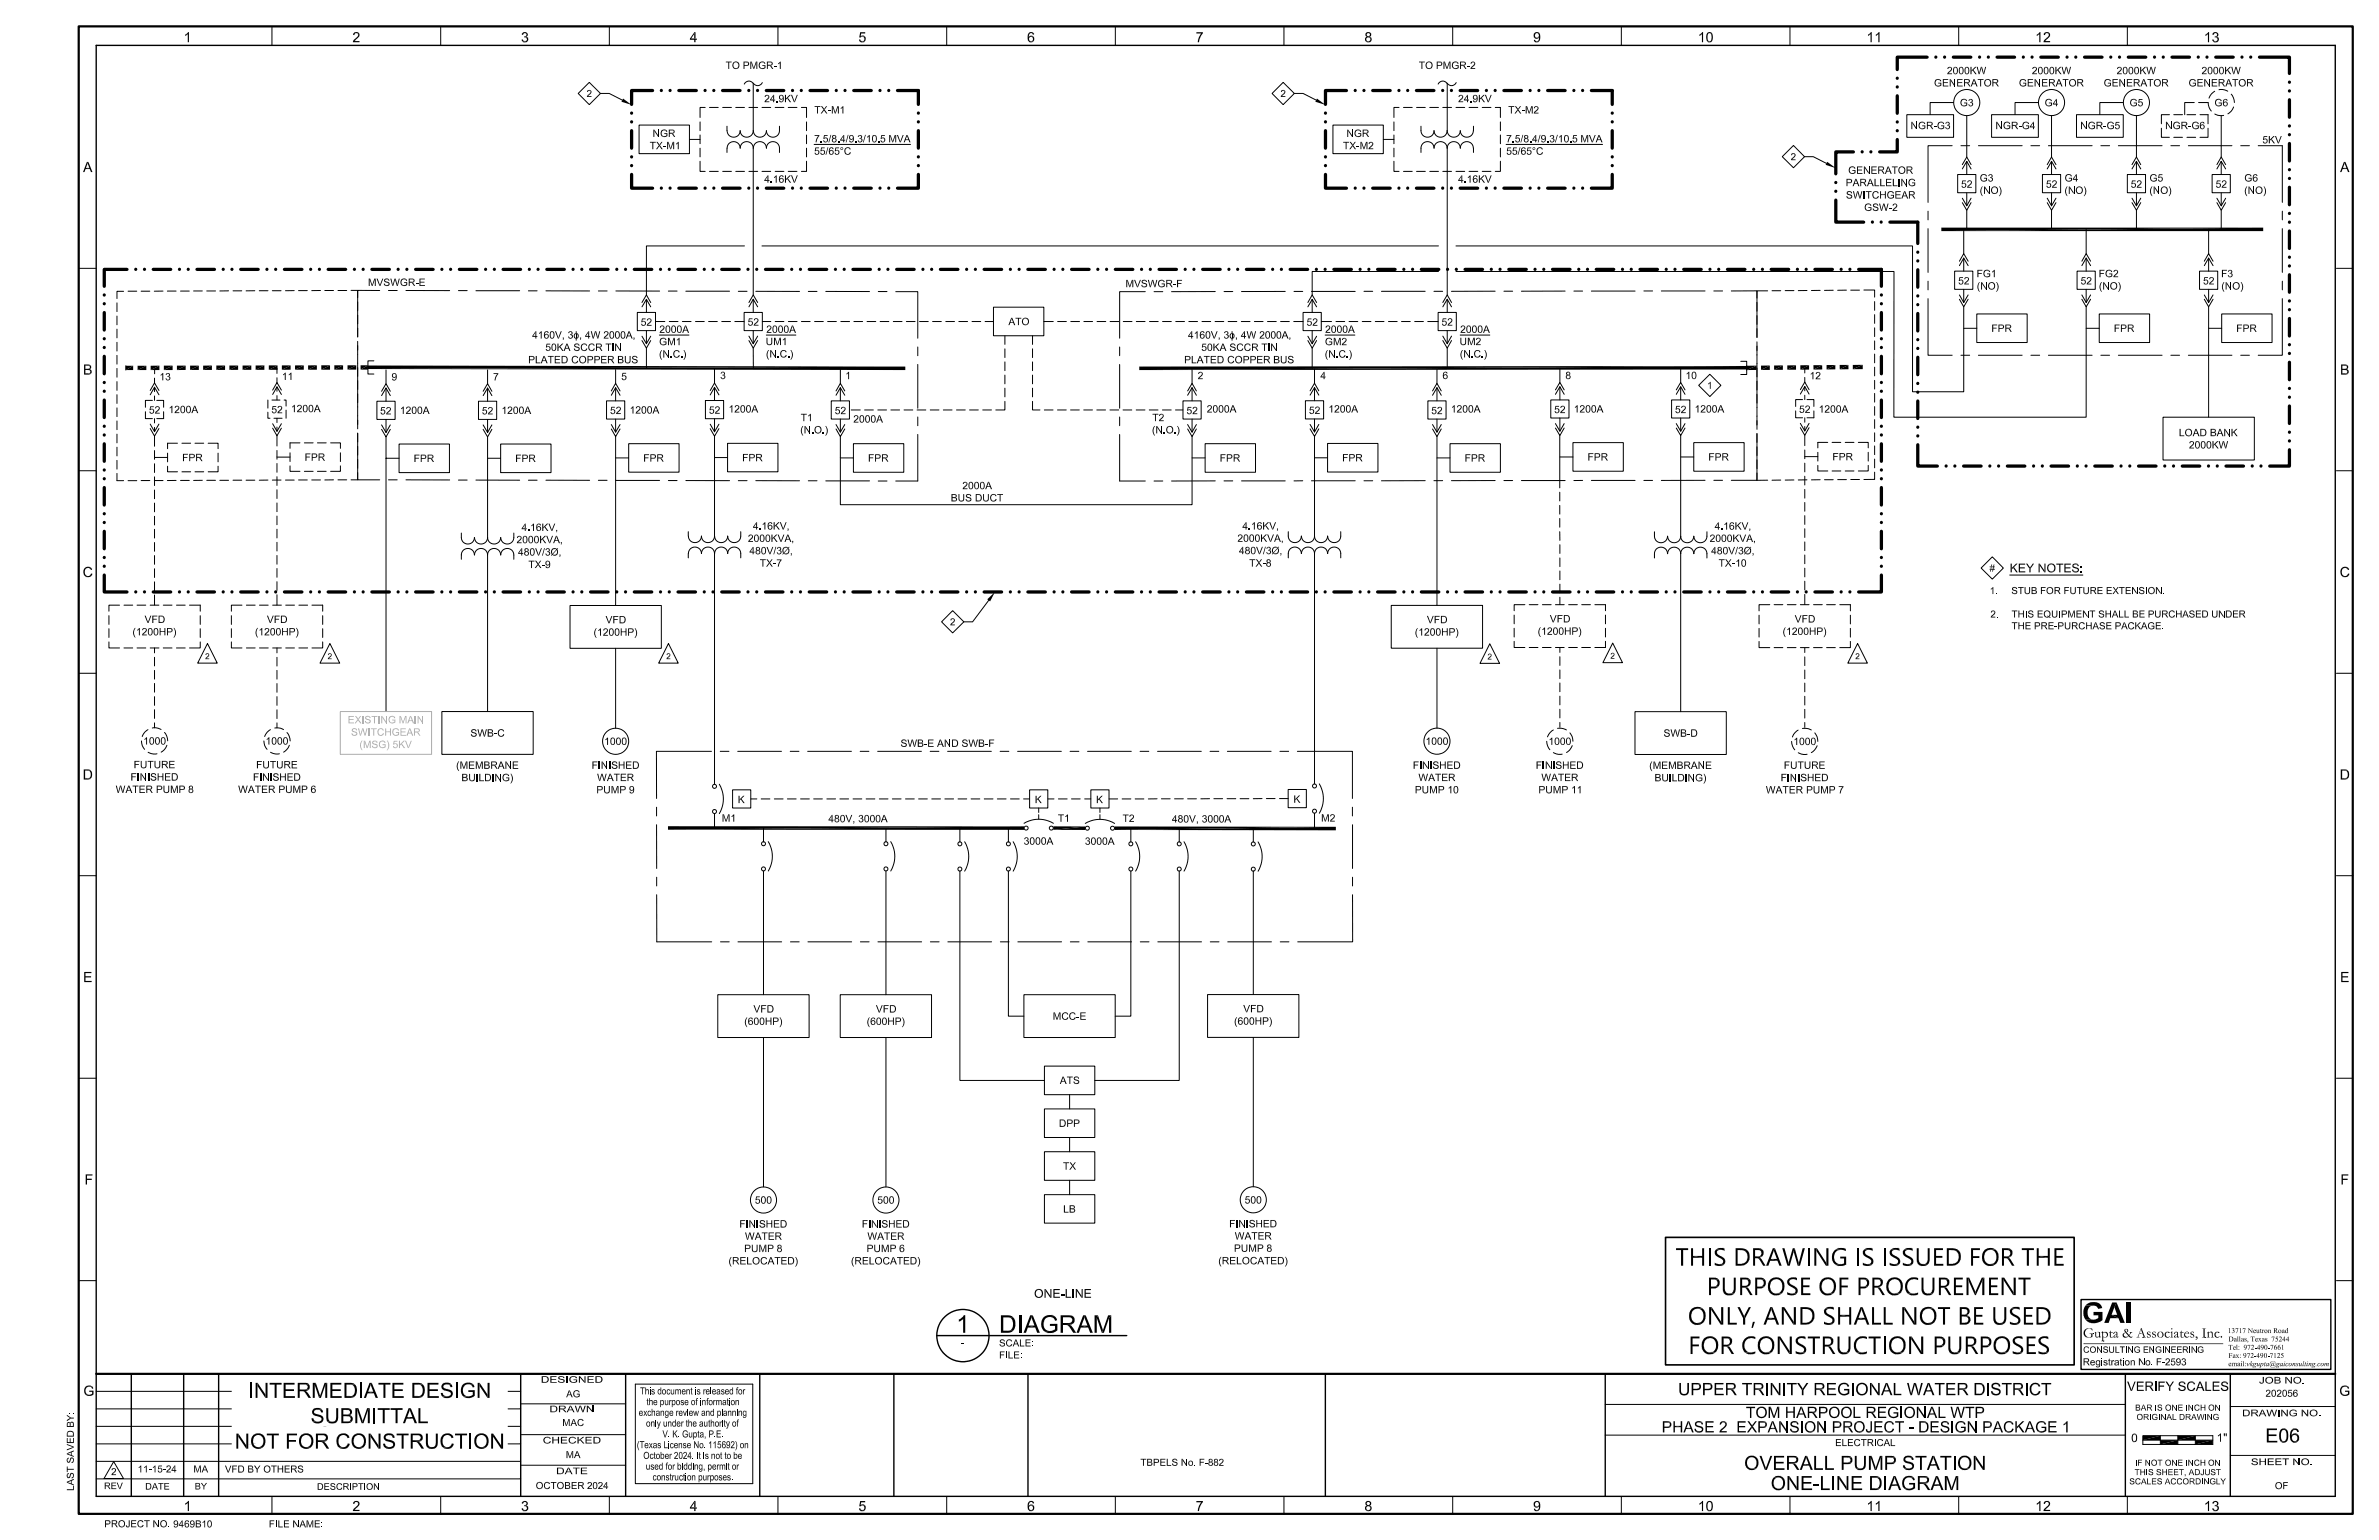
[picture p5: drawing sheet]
<svg xmlns="http://www.w3.org/2000/svg" width="864mm" height="559mm" viewBox="0 0 864 559" stroke-linecap="round" stroke-linejoin="round" font-family="sans-serif">
<g fill="#000">
<path d="M704.7 82.6h116.9l-116.9 1.3zM704.7 83.9l116.9-1.3v1.3zM133.6 132.6l195 .4-195 .9zM133.6 133.9l195-.9v1.3zM759.8 484h.2zM761.5 483.3h.5zM763.5 486.7h.5zM775.5 485.3h.4zM776.8 483.8h.7zM777.8 485.3h.4zM788.4 485.3h.5zM800.3 485.3h.6z"/>
<path d="M800.2 482l.7 .1zM801.1 485.3h.3zM777.9 521h6.3l-6.3 1.6zM777.9 522.6l6.3-1.6v1.6zM784.2 522.6h6.4l-6.4 1.5zM790.6 521h6.3l-6.3 1.6zM784.2 524.1l6.4-1.5v1.5zM796.9 522.6h6.4l-6.4 1.5zM790.6 522.6l6.3-1.6v1.6zM796.9 524.1l6.4-1.5v1.5z"/>
<path d="M67.2 12.6l1-.2-.9 .6z" fill-rule="evenodd"/>
<path d="M67.5 12.4l1.1-.8v3.7h-.4v-2.9z" fill-rule="evenodd"/>
<path d="M128.4 12l.3-.2a1.23 1.23 0 0 1 1.6 .2l-1.3 .1-.3 .6h-.5z" fill-rule="evenodd"/>
<path d="M129.4 12h.9a2 2 0 0 1-1.3 2.6l-.3 .3h1.8v.4h-2.4l.2-.7 1.3-1.1a.77 .77 0 0 0 .5-.8 .77 .77 0 0 0-.7-.7z" fill-rule="evenodd"/>
<path d="M189.7 11.9l.8 .1-.6 .7-.5-.1z" fill-rule="evenodd"/>
<path d="M189.4 14.4l.4-.1 .2 .5 .5 .2h-.8z" fill-rule="evenodd"/>
<path d="M190.3 13.2l1 .1h-.2l.3 .2-1.2 .1z" fill-rule="evenodd"/>
<path d="M189.7 11.9a1.02 1.02 0 0 1 1.4-.1 1.02 1.02 0 0 1 .2 1.5l-.9-.1a.6 .6 0 0 0 .7-.5 .6 .6 0 0 0-.6-.7z" fill-rule="evenodd"/>
<path d="M190.6 13.5h.8a1.17 1.17 0 0 1-.1 1.7 1.17 1.17 0 0 1-1.6-.2h.8a.74 .74 0 0 0 .8-.7 .74 .74 0 0 0-.7-.8z" fill-rule="evenodd"/>
<path d="M252.1 11.6h.4l-1.6 2.4h2.1v.4h-.5v.9h-.5v-.9h-1.6v-.4z" fill-rule="evenodd"/>
<path d="M252.5 11.6v2.4h-1.6h1.1v-1.6z" fill-rule="evenodd"/>
<path d="M311.8 14.4l.5-.1 .6 .7h1l-.9 .4a1.09 1.09 0 0 1-1.2-1z" fill-rule="evenodd"/>
<path d="M312.4 13.1a1.08 1.08 0 0 1 1.5 .1z" fill-rule="evenodd"/>
<path d="M313 13.3l.9-.1 .4 .8-.4 1h-.9a.88 .88 0 0 0 .8-.8 .88 .88 0 0 0-.8-.9z" fill-rule="evenodd"/>
<path d="M312.3 11.7h1.8v.4h-1.5l-.2 1 1.5 .1-2 .4z" fill-rule="evenodd"/>
<path d="M373.5 12h.8l-.4 .1-.4 .7v.6l.4 .1a.87 .87 0 0 0-.3 .9 .87 .87 0 0 0 .7 .6h.8l-1.1 .4-.9-.9-.1-1.5z" fill-rule="evenodd"/>
<path d="M373.6 13.3a1.07 1.07 0 0 1 1.5 0l-1.6 .1z" fill-rule="evenodd"/>
<path d="M373.5 12l.9-.4a.95 .95 0 0 1 1 .9l-.5 .1-.4-.6z" fill-rule="evenodd"/>
<path d="M374.3 13.3h.9l.3 .7-.4 1h-.8a.86 .86 0 0 0 .7-.8 .86 .86 0 0 0-.7-.9z" fill-rule="evenodd"/>
<path d="M434.3 11.7h2.4l-1.2 2.3-.2 1.3h-.5l.1-.7 1.2-2.5h-1.8z" fill-rule="evenodd"/>
<path d="M495.9 11.9a1.21 1.21 0 0 1 1.6 .1h-.8a.57 .57 0 0 0-.6 .6 .57 .57 0 0 0 .6 .6h.8l-.3 .1 .4 .2h-.9a.74 .74 0 0 0-.7 .8 .74 .74 0 0 0 .7 .7l-.8 .1a1.02 1.02 0 0 1 .3-1.8 .85 .85 0 0 1-.3-1.4z" fill-rule="evenodd"/>
<path d="M496.7 12h.8l.3 .6-.2 .5-.9 .1a.57 .57 0 0 0 .6-.6 .57 .57 0 0 0-.6-.6z" fill-rule="evenodd"/>
<path d="M496.7 13.5h.9a1.15 1.15 0 0 1-.1 1.7 1.15 1.15 0 0 1-1.6-.1l.8-.1a.74 .74 0 0 0 .8-.7 .74 .74 0 0 0-.8-.8z" fill-rule="evenodd"/>
<path d="M556.9 12.1l1.1-.1a.83 .83 0 0 0-.8 .8 .83 .83 0 0 0 .7 .9l-.9 .1-.3-.8z" fill-rule="evenodd"/>
<path d="M556.8 14.5l.4-.1 .4 .6 1.1 .1-.6 .3a.98 .98 0 0 1-1.3-.9z" fill-rule="evenodd"/>
<path d="M557.1 12a1.41 1.41 0 0 1 1.7 .1 1.41 1.41 0 0 1 .3 1.7l-.4 1.3-.9-.1 .5-.1 .3-.6 .1-.6-.4-.1a.86 .86 0 0 0 .4-.9 .86 .86 0 0 0-.7-.7z" fill-rule="evenodd"/>
<path d="M557 13.8l1.7-.2a1.07 1.07 0 0 1-1.7 .2z" fill-rule="evenodd"/>
<path d="M616.9 12.6l.9-.2-.9 .6z" fill-rule="evenodd"/>
<path d="M617.2 12.4l1-.8v3.7h-.4v-2.9z" fill-rule="evenodd"/>
<path d="M619.8 11.9h.1a1.05 1.05 0 0 1 1.5 .1h-1l-.3 .3-.2 2 .2 .4 .5 .3-.8 .1-.4-1.1v-1.3z" fill-rule="evenodd"/>
<path d="M620.6 12h.8l.3 .9v1.3l-.5 1h-1.3l1.2-.5 .2-1.4a1.07 1.07 0 0 0-.7-1.3z" fill-rule="evenodd"/>
<path d="M678.1 12.6l.9-.2-.9 .6z" fill-rule="evenodd"/>
<path d="M679.2 11.6h.3v3.7h-.5v-2.9h-.6z" fill-rule="evenodd"/>
<path d="M680.9 12.6l1-.2-.9 .6z" fill-rule="evenodd"/>
<path d="M681.2 12.4l1.1-.8v3.7h-.4v-2.9z" fill-rule="evenodd"/>
<path d="M739.4 12.6l.9-.2-.9 .6z" fill-rule="evenodd"/>
<path d="M739.6 12.4l1.1-.8v3.7h-.4v-2.9z" fill-rule="evenodd"/>
<path d="M742.1 12l.3-.2a1.23 1.23 0 0 1 1.6 .2l-1.3 .1-.3 .6h-.5z" fill-rule="evenodd"/>
<path d="M743.1 12h.9a2 2 0 0 1-1.3 2.6l-.3 .3h1.8v.4h-2.4l.2-.7 1.3-1.1a.77 .77 0 0 0 .5-.8 .77 .77 0 0 0-.7-.7z" fill-rule="evenodd"/>
<path d="M800.6 12.6l.9-.2-.9 .6z" fill-rule="evenodd"/>
<path d="M800.9 12.4l1-.8v3.7h-.4v-2.9z" fill-rule="evenodd"/>
<path d="M803.4 11.9l.8 .1-.6 .7-.5-.1z" fill-rule="evenodd"/>
<path d="M803.1 14.4l.4-.1 .3 .6 .4 .1h-.8z" fill-rule="evenodd"/>
<path d="M804 13.2l1 .1h-.2l.3 .2-1.1 .1z" fill-rule="evenodd"/>
<path d="M803.4 11.9a1.02 1.02 0 0 1 1.4-.1 1.02 1.02 0 0 1 .2 1.5l-.9-.1a.6 .6 0 0 0 .7-.5 .6 .6 0 0 0-.6-.7z" fill-rule="evenodd"/>
<path d="M804.3 13.5h.8a1.17 1.17 0 0 1-.1 1.7 1.17 1.17 0 0 1-1.6-.2h.8a.74 .74 0 0 0 .8-.7 .74 .74 0 0 0-.7-.8z" fill-rule="evenodd"/>
<path d="M277.8 34.6l.9-.2 .4 .3h-.9l-.3 .5h-.3z" fill-rule="evenodd"/>
<path d="M278.4 34.7h.7l.2 .6-1.3 1.5h1.3v.3h-1.8l1.3-1.5a.5 .5 0 0 0 .1-.6 .5 .5 0 0 0-.5-.3z" fill-rule="evenodd"/>
<path d="M280.8 34.4h.2l-1.1 1.8h1.5v.2h-.4v.7h-.3v-.7h-1.2z" fill-rule="evenodd"/>
<path d="M281 34.4v1.8h-1.1h.8v-1.3z" fill-rule="evenodd"/>
<path d="M281.9 36.7h.4v.4h-.4z" fill-rule="evenodd"/>
<path d="M282.9 34.8l.7-.1-.4 .3a.57 .57 0 0 0-.1 .6 .57 .57 0 0 0 .5 .3l-.8-.2z" fill-rule="evenodd"/>
<path d="M282.8 36.4l.7 .5h.7l-.9 .2z" fill-rule="evenodd"/>
<path d="M283 34.7l.8-.3 .6 .4 .1 1.3-.3 .8h-.6l.6-.7v-.4h-.3l.2-.9z" fill-rule="evenodd"/>
<path d="M283 35.9l1.2-.1-.6 .4z" fill-rule="evenodd"/>
<path d="M284.9 34.4h.4v2.7h-.4z" fill-rule="evenodd"/>
<path d="M285.8 35.7l.2-.2 1.2 1.6h-.5z" fill-rule="evenodd"/>
<path d="M285.3 35.7l1.3-1.3h.5l-1.8 1.8z" fill-rule="evenodd"/>
<path d="M287.1 34.4h.4l.9 2.3-.2 .4z" fill-rule="evenodd"/>
<path d="M289.3 34.4h.3l-1.1 2.7h-.3z" fill-rule="evenodd"/>
<path d="M529.7 34.6l.9-.2 .4 .3h-.9l-.3 .5h-.3z" fill-rule="evenodd"/>
<path d="M530.3 34.7h.7l.2 .6-1.4 1.5h1.4v.3h-1.8l1.2-1.5a.5 .5 0 0 0 .2-.6 .5 .5 0 0 0-.5-.3z" fill-rule="evenodd"/>
<path d="M532.6 34.4h.3l-1.2 1.8h1.6v.2h-.4v.7h-.3v-.7h-1.2z" fill-rule="evenodd"/>
<path d="M532.9 34.4v1.8h-1.2h.9v-1.3z" fill-rule="evenodd"/>
<path d="M533.8 36.7h.4v.4h-.4z" fill-rule="evenodd"/>
<path d="M534.8 34.7h.7l-.4 .3a.57 .57 0 0 0-.1 .6 .57 .57 0 0 0 .5 .3l-.8-.2z" fill-rule="evenodd"/>
<path d="M534.7 36.4l.7 .5h.7l-1 .2z" fill-rule="evenodd"/>
<path d="M535 34.5l.7-.1 .6 .5 .1 1.2-.3 .8h-.6l.6-.7v-.4h-.3l.2-.7z" fill-rule="evenodd"/>
<path d="M534.9 35.9l1.2-.1-.6 .4z" fill-rule="evenodd"/>
<path d="M536.8 34.4h.4v2.7h-.4z" fill-rule="evenodd"/>
<path d="M537.6 35.7l.3-.2 1.2 1.6h-.5z" fill-rule="evenodd"/>
<path d="M537.2 35.7l1.3-1.3h.5l-1.8 1.8z" fill-rule="evenodd"/>
<path d="M539 34.4h.4l.9 2.3-.2 .4z" fill-rule="evenodd"/>
<path d="M541.1 34.4h.4l-1.1 2.7h-.3z" fill-rule="evenodd"/>
<path d="M31.5 58.8h.6l-.9 2.1 1.4 .4h-1.5l-.5 1.1h-.5z" fill-rule="evenodd"/>
<path d="M32.1 58.8l1.5 3.6h-.6l-.4-1.1-1.4-.4h1.2l-.6-1.8z" fill-rule="evenodd"/>
<path d="M295.7 55.4h.3l.3 .5h.9l-1 .2z" fill-rule="evenodd"/>
<path d="M296.1 54.5l.6-.1 .4 .2z" fill-rule="evenodd"/>
<path d="M296.5 54.7l.9 .1-.2 1.1h-.7l.6-.5-.1-.6z" fill-rule="evenodd"/>
<path d="M296 53.5h1.3v.3h-1.1l-.1 .7 1.1 .1-1.5 .3z" fill-rule="evenodd"/>
<path d="M295.7 49h1.7l-.8 1.6-.2 1h-.3l.1-.8 .8-1.5h-1.3z" fill-rule="evenodd"/>
<path d="M297.9 51.3h.4v.3h-.4z" fill-rule="evenodd"/>
<path d="M297.8 55.4h.3l.3 .5h.9l-1.1 .2z" fill-rule="evenodd"/>
<path d="M298.2 54.5l.6-.1 .4 .2z" fill-rule="evenodd"/>
<path d="M298.8 50.9h.4l.3 .5h.8l-1 .2z" fill-rule="evenodd"/>
<path d="M298.6 54.7l.9 .1-.2 1.1h-.7l.6-.5-.2-.6z" fill-rule="evenodd"/>
<path d="M298.1 53.5h1.3v.3h-1.1l-.1 .7 1.1 .1-1.5 .3z" fill-rule="evenodd"/>
<path d="M300.4 53.4h.3l-.8 2.8h-.2z" fill-rule="evenodd"/>
<path d="M299.3 50l.5-.1 .5 .2z" fill-rule="evenodd"/>
<path d="M299.7 50.2l.8 .1-.2 1.1h-.6l.5-.5-.1-.6z" fill-rule="evenodd"/>
<path d="M299.1 49h1.3v.3h-1l-.1 .7 1.1 .1-1.5 .3z" fill-rule="evenodd"/>
<path d="M301.5 48.9h.3l-.8 2.8h-.3z" fill-rule="evenodd"/>
<path d="M301.1 53.8l.7-.1-.5 .4-.1 .7h.3l-.3 .5 .3 .5 .9 .1-.3 .2h-.7l-.4-.4z" fill-rule="evenodd"/>
<path d="M301.3 54.6l.7-.2 .4 .3-1.2 .1z" fill-rule="evenodd"/>
<path d="M301.2 53.7l.8-.2 .6 .6z" fill-rule="evenodd"/>
<path d="M301.8 54.7h.7v1.2h-.7l.5-.5-.1-.5z" fill-rule="evenodd"/>
<path d="M302.2 49.2l.4-.2 .8 .2h-.6a.42 .42 0 0 0-.4 .5 .42 .42 0 0 0 .4 .4h.6l-.2 .1 .2 .1h-.6a.55 .55 0 0 0-.5 .6 .55 .55 0 0 0 .5 .5l-.6 .1-.2-.4v-.6l.5-.3-.5-.4z" fill-rule="evenodd"/>
<path d="M303 55.4h.3l.3 .5h.9l-1.1 .2z" fill-rule="evenodd"/>
<path d="M302.8 50.3h.6l.3 .4-.3 .9-1.2-.1 .6-.1a.55 .55 0 0 0 .6-.5 .55 .55 0 0 0-.6-.6z" fill-rule="evenodd"/>
<path d="M302.8 49.2h.6l.2 .3-.2 .6h-.6a.43 .43 0 0 0 .5-.4 .43 .43 0 0 0-.5-.5z" fill-rule="evenodd"/>
<path d="M303.4 54.5l.6-.1 .4 .2z" fill-rule="evenodd"/>
<path d="M304.2 51.3h.4v.3h-.4z" fill-rule="evenodd"/>
<path d="M303.8 54.7l.9 .1-.2 1.1h-.7l.6-.5-.2-.6z" fill-rule="evenodd"/>
<path d="M303.3 53.5h1.3v.3h-1.1l-.1 .7 1.1 .1-1.5 .3z" fill-rule="evenodd"/>
<path d="M305.1 53.6h.5l-.3 .4 .6 .3a.52 .52 0 0 1-.7 0 .52 .52 0 0 1-.1-.7z" fill-rule="evenodd"/>
<path d="M305.2 53.6a.51 .51 0 0 1 .7 0 .51 .51 0 0 1 0 .7l-.3-.1 .3-.1-.1-.4z" fill-rule="evenodd"/>
<path d="M306.2 49h.3l-1.2 1.7h1.5v.3h-.3v.6h-.4v-.6h-1.1z" fill-rule="evenodd"/>
<path d="M306.5 49v1.7h-1.2h.8v-1.2z" fill-rule="evenodd"/>
<path d="M307.8 48.9h.2l-.7 2.8h-.3z" fill-rule="evenodd"/>
<path d="M306.8 53.8l.8-.4 1 .3h-1l-.6 .5v1.2l.7 .5h-.7l-.3-.3-.2-.9z" fill-rule="evenodd"/>
<path d="M308.4 49.2h.7l-.4 .3a.57 .57 0 0 0-.1 .6 .57 .57 0 0 0 .5 .4l-.8-.2z" fill-rule="evenodd"/>
<path d="M307 55.9l1-.1 .5-.6 .4 .1-.8 .8z" fill-rule="evenodd"/>
<path d="M308.3 51l.7 .4h.6l-.9 .2z" fill-rule="evenodd"/>
<path d="M307.8 53.7h.8l.2 .5-.3 .1z" fill-rule="evenodd"/>
<path d="M308.4 49.2l.9-.2 .5 .4 .2 1.3-.4 .7h-.6l.6-.6v-.4h-.2l.1-1z" fill-rule="evenodd"/>
<path d="M308.4 50.5l1.2-.1-.5 .4z" fill-rule="evenodd"/>
<path d="M310.5 51.3h.4v.3h-.4z" fill-rule="evenodd"/>
<path d="M311.6 49.2h.6l-.5 .5h-.3z" fill-rule="evenodd"/>
<path d="M311.4 50.9h.3l.5 .5h-.6z" fill-rule="evenodd"/>
<path d="M312 50.1l.8 .2-.8 .1z" fill-rule="evenodd"/>
<path d="M311.6 49.2l.8-.2 .5 .3-.1 .8h-.7a.43 .43 0 0 0 .5-.4 .43 .43 0 0 0-.4-.5z" fill-rule="evenodd"/>
<path d="M312.2 50.3h.6l.3 .4-.1 .5-.5 .4-.9-.2h.7a.55 .55 0 0 0 .5-.6 .55 .55 0 0 0-.6-.5z" fill-rule="evenodd"/>
<path d="M314 48.9h.3l-.8 2.8h-.2z" fill-rule="evenodd"/>
<path d="M314.7 49.7l.7-.1-.7 .4z" fill-rule="evenodd"/>
<path d="M314.9 49.5l.8-.5v2.6h-.3v-2z" fill-rule="evenodd"/>
<path d="M316.8 49.2l.4-.2 .8 .2-.8 .1-.3 .3v1.3l.5 .5h-.6l-.2-.4z" fill-rule="evenodd"/>
<path d="M317.4 49.2h.6l.3 .9-.1 1.1-.6 .5-.7-.3h.7l.3-.4v-1.3z" fill-rule="evenodd"/>
<path d="M318.8 51.3h.4v.3h-.4z" fill-rule="evenodd"/>
<path d="M319.6 50.9h.4l.3 .5h.8l-1 .2z" fill-rule="evenodd"/>
<path d="M320 50l.6-.1 .5 .2z" fill-rule="evenodd"/>
<path d="M320.5 50.2l.8 .1-.2 1.1h-.6l.5-.5-.1-.6z" fill-rule="evenodd"/>
<path d="M319.9 49h1.3v.3h-1l-.2 .7 1.1 .1-1.4 .3z" fill-rule="evenodd"/>
<path d="M322.8 49h.5l-.2 2.6h-.3z" fill-rule="evenodd"/>
<path d="M323.3 49l.8 2.2-.2 .4-.8-2.2z" fill-rule="evenodd"/>
<path d="M324.8 49h.5l-1.1 2.6h-.3z" fill-rule="evenodd"/>
<path d="M325.6 49h.4l.8 2.3-.2 .3z" fill-rule="evenodd"/>
<path d="M327.7 49h.3l-1 2.6h-.4z" fill-rule="evenodd"/>
<path d="M329.1 49h.3l-.6 1.5 1 .3h-1.1l-.3 .8h-.4z" fill-rule="evenodd"/>
<path d="M329.4 49l1.1 2.6h-.4l-.3-.8-1-.3h.9l-.5-1.2z" fill-rule="evenodd"/>
<path d="M546.9 55.4h.4l.3 .5h.8l-1 .2z" fill-rule="evenodd"/>
<path d="M547.4 54.5l.6-.1 .4 .2z" fill-rule="evenodd"/>
<path d="M547.8 54.7l.8 .1-.2 1.1h-.6l.5-.5-.1-.6z" fill-rule="evenodd"/>
<path d="M547.2 53.5h1.4v.3h-1.1l-.1 .7 1.1 .1-1.5 .3z" fill-rule="evenodd"/>
<path d="M546.9 49h1.7l-.8 1.6-.2 1h-.3l.1-.8 .8-1.5h-1.3z" fill-rule="evenodd"/>
<path d="M549.1 51.3h.4v.3h-.4z" fill-rule="evenodd"/>
<path d="M549 55.4h.4l.3 .5h.8l-1 .2z" fill-rule="evenodd"/>
<path d="M549.4 54.5l.6-.1 .5 .2z" fill-rule="evenodd"/>
<path d="M550 50.9h.4l.3 .5h.8l-1 .2z" fill-rule="evenodd"/>
<path d="M549.9 54.7l.8 .1-.2 1.1h-.6l.5-.5-.1-.6z" fill-rule="evenodd"/>
<path d="M549.3 53.5h1.3v.3h-1l-.2 .7 1.1 .1-1.4 .3z" fill-rule="evenodd"/>
<path d="M551.7 53.4h.2l-.7 2.8h-.3z" fill-rule="evenodd"/>
<path d="M550.5 50l.6-.1 .4 .2z" fill-rule="evenodd"/>
<path d="M550.9 50.2l.8 .1-.2 1.1h-.6l.5-.5-.1-.6z" fill-rule="evenodd"/>
<path d="M550.3 49h1.3v.3h-1l-.1 .7 1.1 .1-1.5 .3z" fill-rule="evenodd"/>
<path d="M552.7 48.9h.3l-.8 2.8h-.3z" fill-rule="evenodd"/>
<path d="M552.3 53.8l.7-.1-.5 .4v.7h.2l-.2 .5 .2 .5 .9 .1-.3 .2h-.7l-.4-.4z" fill-rule="evenodd"/>
<path d="M552.6 54.6l.7-.2 .3 .3-1.1 .1z" fill-rule="evenodd"/>
<path d="M552.5 53.7l.8-.2 .5 .6z" fill-rule="evenodd"/>
<path d="M553 54.7h.8l-.1 1.2h-.7l.6-.5-.2-.5z" fill-rule="evenodd"/>
<path d="M553.4 49.2l.4-.2 .9 .2h-.7a.42 .42 0 0 0-.4 .5 .42 .42 0 0 0 .4 .4h.6l-.2 .1 .3 .1h-.7a.55 .55 0 0 0-.5 .6 .55 .55 0 0 0 .5 .5l-.6 .1-.2-.4 .1-.6 .4-.3-.4-.4z" fill-rule="evenodd"/>
<path d="M554.2 55.4h.4l.3 .5h.8l-1 .2z" fill-rule="evenodd"/>
<path d="M554 50.3h.7l.2 .4-.3 .9-1.2-.1 .6-.1a.55 .55 0 0 0 .6-.5 .55 .55 0 0 0-.6-.6z" fill-rule="evenodd"/>
<path d="M554 49.2h.7l.1 .3-.2 .6h-.6a.43 .43 0 0 0 .5-.4 .43 .43 0 0 0-.5-.5z" fill-rule="evenodd"/>
<path d="M554.7 54.5l1 .1z" fill-rule="evenodd"/>
<path d="M555.4 51.3h.4v.3h-.4z" fill-rule="evenodd"/>
<path d="M555.1 54.7l.8 .1-.2 1.1h-.6l.5-.5-.1-.6z" fill-rule="evenodd"/>
<path d="M554.5 53.5h1.3v.3h-1l-.1 .7 1.1 .1-1.5 .3z" fill-rule="evenodd"/>
<path d="M556.4 53.6h.4l-.2 .2v.3l.5 .2a.51 .51 0 0 1-.6 0 .51 .51 0 0 1-.1-.7z" fill-rule="evenodd"/>
<path d="M556.4 53.6a.51 .51 0 0 1 .7 0 .51 .51 0 0 1 .1 .7l-.4-.1 .3-.1v-.4z" fill-rule="evenodd"/>
<path d="M557.4 49h.3l-1.2 1.7h1.5v.3h-.3v.6h-.4v-.6h-1.1z" fill-rule="evenodd"/>
<path d="M557.7 49v1.7h-1.2h.8v-1.2z" fill-rule="evenodd"/>
<path d="M559 48.9h.2l-.7 2.8h-.3z" fill-rule="evenodd"/>
<path d="M558 53.8l.8-.4 1 .3h-1l-.6 .5v1.2l.8 .5h-.8l-.2-.3-.3-.9z" fill-rule="evenodd"/>
<path d="M559.6 49.3l.7-.1-.4 .3a.57 .57 0 0 0-.1 .6 .57 .57 0 0 0 .5 .4l-.8-.2z" fill-rule="evenodd"/>
<path d="M559.5 51l.7 .4h.6l-.9 .2z" fill-rule="evenodd"/>
<path d="M558.2 55.9l1.1-.1 .5-.6 .3 .1-.7 .8z" fill-rule="evenodd"/>
<path d="M559 53.7h.8l.3 .5-.4 .1z" fill-rule="evenodd"/>
<path d="M559.6 49.2l.9-.2 .5 .4 .2 1.3-.4 .7h-.6l.6-.6v-.4h-.2l.1-1z" fill-rule="evenodd"/>
<path d="M559.6 50.5l1.2-.1-.5 .4z" fill-rule="evenodd"/>
<path d="M561.7 51.3h.4v.3h-.4z" fill-rule="evenodd"/>
<path d="M562.8 49.2h.6l-.5 .5h-.3z" fill-rule="evenodd"/>
<path d="M562.6 50.9h.3l.5 .5h-.6z" fill-rule="evenodd"/>
<path d="M563.2 50.1l.8 .2-.8 .1z" fill-rule="evenodd"/>
<path d="M562.9 49.1l.7-.1 .5 .3-.1 .8h-.7a.43 .43 0 0 0 .5-.4 .43 .43 0 0 0-.4-.5z" fill-rule="evenodd"/>
<path d="M563.4 50.3h.6l.3 .4-.1 .5-.4 .4-1-.2h.7a.55 .55 0 0 0 .5-.6 .55 .55 0 0 0-.6-.5z" fill-rule="evenodd"/>
<path d="M565.2 48.9h.3l-.8 2.8h-.2z" fill-rule="evenodd"/>
<path d="M566 49.7l.6-.1-.6 .4z" fill-rule="evenodd"/>
<path d="M566.1 49.5l.8-.5v2.6h-.3v-2z" fill-rule="evenodd"/>
<path d="M568 49.2l.4-.2 .8 .2-.8 .1-.2 .3-.1 1.3 .5 .5h-.6l-.2-.4z" fill-rule="evenodd"/>
<path d="M568.6 49.2h.6l.3 .9-.1 1.1-.6 .5-.7-.3h.7l.3-.4v-1.3z" fill-rule="evenodd"/>
<path d="M570 51.3h.4v.3h-.4z" fill-rule="evenodd"/>
<path d="M570.8 50.9h.4l.3 .5h.8l-1 .2z" fill-rule="evenodd"/>
<path d="M571.2 50l.6-.1 .5 .2z" fill-rule="evenodd"/>
<path d="M571.7 50.2l.8 .1-.2 1.1h-.6l.5-.5-.1-.6z" fill-rule="evenodd"/>
<path d="M571.1 49h1.3v.3h-1l-.2 .7 1.1 .1-1.4 .3z" fill-rule="evenodd"/>
<path d="M574 49h.5l-.2 2.6h-.3z" fill-rule="evenodd"/>
<path d="M574.5 49l.8 2.2-.2 .4-.8-2.2z" fill-rule="evenodd"/>
<path d="M576 49h.5l-1.1 2.6h-.3z" fill-rule="evenodd"/>
<path d="M576.8 49h.4l.8 2.3-.1 .3z" fill-rule="evenodd"/>
<path d="M578.9 49h.3l-1 2.6h-.3z" fill-rule="evenodd"/>
<path d="M580.3 49h.3l-.6 1.5 1 .3h-1.1l-.3 .8h-.4z" fill-rule="evenodd"/>
<path d="M580.6 49l1.1 2.6h-.4l-.3-.8-1-.3h.9l-.5-1.2z" fill-rule="evenodd"/>
<path d="M850.9 58.8h.5l-.9 2.1 1.4 .4h-1.5l-.4 1.1h-.5z" fill-rule="evenodd"/>
<path d="M851.4 58.8l1.5 3.6h-.6l-.4-1.1-1.4-.4h1.2l-.6-1.8z" fill-rule="evenodd"/>
<path d="M278.7 63.6h.2l-1.1 1.8h1.5v.3h-.4v.6h-.3v-.6h-1.1z" fill-rule="evenodd"/>
<path d="M278.9 63.6v1.8h-1.1h.8v-1.3z" fill-rule="evenodd"/>
<path d="M279.8 65.9h.4v.4h-.4z" fill-rule="evenodd"/>
<path d="M281 64.3l.6-.1-.6 .4z" fill-rule="evenodd"/>
<path d="M281.1 64.2l.8-.6v2.7h-.3v-2.1z" fill-rule="evenodd"/>
<path d="M283 64l.7-.1-.5 .4-.1 .6h.3l-.3 .6 .3 .5 .9 .1-.3 .2h-.7l-.4-.5z" fill-rule="evenodd"/>
<path d="M283.2 64.7l.7-.1 .4 .2-1.2 .1z" fill-rule="evenodd"/>
<path d="M283.1 63.8l.8-.2 .6 .7z" fill-rule="evenodd"/>
<path d="M283.7 64.9h.7v1.1l-.7 .1 .5-.5-.1-.6z" fill-rule="evenodd"/>
<path d="M284.9 63.6h.4v2.7h-.4z" fill-rule="evenodd"/>
<path d="M285.8 64.9l.2-.2 1.2 1.6h-.5z" fill-rule="evenodd"/>
<path d="M285.3 64.9l1.3-1.3h.5l-1.8 1.8z" fill-rule="evenodd"/>
<path d="M287.1 63.6h.4l.9 2.3-.2 .4z" fill-rule="evenodd"/>
<path d="M289.3 63.6h.3l-1.1 2.7h-.3z" fill-rule="evenodd"/>
<path d="M530.6 63.6h.2l-1.1 1.8h1.5v.3h-.4v.6h-.3v-.6h-1.2z" fill-rule="evenodd"/>
<path d="M530.8 63.6v1.8h-1.1h.8v-1.3z" fill-rule="evenodd"/>
<path d="M531.7 65.9h.4v.4h-.4z" fill-rule="evenodd"/>
<path d="M532.8 64.3l.7-.1-.7 .4z" fill-rule="evenodd"/>
<path d="M533 64.2l.8-.6v2.7h-.3v-2.1z" fill-rule="evenodd"/>
<path d="M534.8 64l.8-.1-.5 .4-.1 .6h.3l-.3 .6 .3 .5 .9 .1-.3 .2h-.8l-.3-.5z" fill-rule="evenodd"/>
<path d="M535.1 64.7l.7-.1 .4 .2-1.2 .1z" fill-rule="evenodd"/>
<path d="M535 63.8l.8-.2 .6 .7z" fill-rule="evenodd"/>
<path d="M535.6 64.9h.7l-.1 1.1-.6 .1 .5-.5-.2-.6z" fill-rule="evenodd"/>
<path d="M536.8 63.6h.4v2.7h-.4z" fill-rule="evenodd"/>
<path d="M537.6 64.9l.3-.2 1.2 1.6h-.5z" fill-rule="evenodd"/>
<path d="M537.2 64.9l1.3-1.3h.5l-1.8 1.8z" fill-rule="evenodd"/>
<path d="M539 63.6h.4l.9 2.3-.2 .4z" fill-rule="evenodd"/>
<path d="M541.1 63.6h.4l-1.1 2.7h-.3z" fill-rule="evenodd"/>
<path d="M717.8 97.9h1.8v.3h-1.4v.9h1.2v.3h-1.2v1.2h-.4z" fill-rule="evenodd"/>
<path d="M720.2 98.4l.9-.5 1.1 .3h-1.2l-.6 .6v1l.9 .5h-.8l-.4-.4z" fill-rule="evenodd"/>
<path d="M721.3 98.2h.9l.2 .5-.3 .1-.2-.5z" fill-rule="evenodd"/>
<path d="M721.3 99.2h1.2v1l-.9 .4-1-.2 1.5-.4v-.5h-.8z" fill-rule="evenodd"/>
<path d="M723.1 98.6l.7-.1-.7 .4z" fill-rule="evenodd"/>
<path d="M723.3 98.5l.8-.6v2.7h-.3v-2.1z" fill-rule="evenodd"/>
<path d="M762.1 97.9h1.8v.3h-1.4v.9h1.2v.3h-1.2v1.2h-.4z" fill-rule="evenodd"/>
<path d="M764.8 98.1l1.1-.2 .6 .3h-1.2l-.5 .6v1l.8 .5h-.8l-.4-.4-.1-.9z" fill-rule="evenodd"/>
<path d="M765.6 98.2h.9l.2 .5-.3 .1-.2-.5z" fill-rule="evenodd"/>
<path d="M765.6 99.2h1.2v1l-.9 .4-1-.2 1.5-.4v-.5h-.8z" fill-rule="evenodd"/>
<path d="M767.4 98.1l.9-.2 .4 .3h-.9l-.3 .5h-.3z" fill-rule="evenodd"/>
<path d="M768.1 98.2h.6l.2 .6-1.3 1.5h1.3v.3h-1.7l1.2-1.5a.5 .5 0 0 0 .1-.6 .5 .5 0 0 0-.4-.3z" fill-rule="evenodd"/>
<path d="M806.6 97.9h1.8v.3h-1.4v.9h1.2v.3h-1.2v1.2h-.4z" fill-rule="evenodd"/>
<path d="M809 98.1l.6 .1-.5 .4h-.4z" fill-rule="evenodd"/>
<path d="M808.7 99.9l.3-.1 .6 .6h-.7z" fill-rule="evenodd"/>
<path d="M809.4 99l.8 .3h-.8z" fill-rule="evenodd"/>
<path d="M809 98.1l.8-.2 .5 .4-.1 .7h-.7a.43 .43 0 0 0 .5-.3 .43 .43 0 0 0-.4-.5z" fill-rule="evenodd"/>
<path d="M809.6 99.3h.6l.3 .3-.1 .6-.5 .4-1-.2h.8a.55 .55 0 0 0 .4-.6 .55 .55 0 0 0-.5-.5z" fill-rule="evenodd"/>
<path d="M232.7 117.5h.4l.3 .4 .8 .1-1 .2z" fill-rule="evenodd"/>
<path d="M233.2 116.6l.6-.2 .4 .2z" fill-rule="evenodd"/>
<path d="M233.6 116.7l.8 .2-.2 1.1h-.6l.5-.5-.1-.6z" fill-rule="evenodd"/>
<path d="M233 115.6h1.4v.3h-1.1l-.1 .7 1.1 .1-1.5 .2z" fill-rule="evenodd"/>
<path d="M235 115.7l.9-.2 .4 .3h-.8l-.3 .5h-.4z" fill-rule="evenodd"/>
<path d="M235.7 115.8h.6l.2 .6-1.3 1.5h1.3v.3h-1.7l1.2-1.5a.5 .5 0 0 0 .2-.6 .5 .5 0 0 0-.5-.3z" fill-rule="evenodd"/>
<path d="M271.6 117.4h.3l.3 .5h.9l-1.1 .3z" fill-rule="evenodd"/>
<path d="M272 116.5l.6-.1 .4 .2z" fill-rule="evenodd"/>
<path d="M272.4 116.7l.9 .1-.2 1.1h-.7l.6-.5-.2-.6z" fill-rule="evenodd"/>
<path d="M271.9 115.5h1.3v.3h-1.1l-.1 .7 1.1 .1-1.5 .3z" fill-rule="evenodd"/>
<path d="M273.9 115.7l.8-.2 .5 .2-.9 .1-.3 .5-.4-.1z" fill-rule="evenodd"/>
<path d="M274.5 115.7h.7l.1 .7-1.3 1.5h1.3v.3h-1.7l1.2-1.6a.5 .5 0 0 0 .2-.5 .5 .5 0 0 0-.5-.4z" fill-rule="evenodd"/>
<path d="M367.1 115.3h.4l-.7 1.6 1 .3h-1.1l-.3 .8h-.3z" fill-rule="evenodd"/>
<path d="M367.5 115.3l1.1 2.7h-.5l-.3-.8-1-.3h.9l-.5-1.3z" fill-rule="evenodd"/>
<path d="M368.6 115.3h2.2v.3h-.9v2.4h-.4v-2.4h-.9z" fill-rule="evenodd"/>
<path d="M371.4 115.5l.8 .1-.8 .5 .1 1.2 .4 .4 1.1 .1-1 .2-.7-.4-.3-1.1z" fill-rule="evenodd"/>
<path d="M371.4 115.5l1.1-.2 .7 .3 .3 1.1-.3 1h-1l.8-.4v-1.3l-.6-.4z" fill-rule="evenodd"/>
<path d="M474.5 117.5h.3l.3 .4 .9 .1-1.1 .2z" fill-rule="evenodd"/>
<path d="M474.9 116.6l.6-.2 .4 .2z" fill-rule="evenodd"/>
<path d="M475.3 116.7l.9 .2-.2 1.1h-.7l.6-.5-.2-.6z" fill-rule="evenodd"/>
<path d="M474.8 115.6h1.3v.3h-1.1l-.1 .7 1.1 .1-1.5 .2z" fill-rule="evenodd"/>
<path d="M476.8 115.7l.8-.2 .5 .3h-.9l-.3 .5h-.4z" fill-rule="evenodd"/>
<path d="M477.4 115.8h.7l.1 .6-1.3 1.5h1.3v.3h-1.7l1.2-1.5a.5 .5 0 0 0 .2-.6 .5 .5 0 0 0-.5-.3z" fill-rule="evenodd"/>
<path d="M523.5 117.4h.3l.3 .5h.8l-1 .3z" fill-rule="evenodd"/>
<path d="M523.9 116.5l.6-.1 .4 .2z" fill-rule="evenodd"/>
<path d="M524.3 116.7l.8 .1-.2 1.1h-.6l.5-.5-.1-.6z" fill-rule="evenodd"/>
<path d="M523.7 115.5h1.4v.3h-1.1l-.1 .7 1.1 .1-1.5 .3z" fill-rule="evenodd"/>
<path d="M525.7 115.7l.9-.2 .5 .2-.9 .1-.3 .5-.4-.1z" fill-rule="evenodd"/>
<path d="M526.4 115.7h.7l.1 .7-1.3 1.5h1.3v.3h-1.7l1.2-1.6a.5 .5 0 0 0 .2-.5 .5 .5 0 0 0-.5-.4z" fill-rule="evenodd"/>
<path d="M711 102.5h.3l.3 .5h.9l-1 .2z" fill-rule="evenodd"/>
<path d="M711.5 101.6h.9z" fill-rule="evenodd"/>
<path d="M711.8 101.7l.9 .2-.2 1.1h-.7l.6-.5-.1-.6z" fill-rule="evenodd"/>
<path d="M711.3 100.6h1.3v.3h-1.1l-.1 .7 1.1 .1-1.5 .2z" fill-rule="evenodd"/>
<path d="M713.3 100.8l.9-.3 .4 .3h-.9l-.3 .5h-.3z" fill-rule="evenodd"/>
<path d="M713.9 100.8h.7l.2 .6-1.4 1.5h1.4v.3h-1.8l1.2-1.5a.5 .5 0 0 0 .2-.6 .5 .5 0 0 0-.5-.3z" fill-rule="evenodd"/>
<path d="M718.4 102.4h.3l-.6 1.9 .6 1.6-.5-.4-.4-1.2 .1-1z" fill-rule="evenodd"/>
<path d="M719.5 102.4l1.4 2.1v.6l-1.4-2.1z" fill-rule="evenodd"/>
<path d="M722 102.7h1l-.6 .2-.3 .4 .3 1.3 1.3 .3-.9 .2-.7-.3-.4-.9z" fill-rule="evenodd"/>
<path d="M722.2 102.6l1-.2 .7 .3 .4 1.1-.4 1h-.9l.8-.4v-1.3l-.7-.4z" fill-rule="evenodd"/>
<path d="M724.6 102.4h.3l.6 1.4-.1 1-.5 1.1h-.3l.5-1 .1-1.2z" fill-rule="evenodd"/>
<path d="M723.2 117.8h1.8v.3h-1.4v.8h1.2v.3h-1.2v1.2h-.4z" fill-rule="evenodd"/>
<path d="M725.5 117.8h1.3l.5 .3h-1.5v.9l1.5 .1-.4 .2h-1.1v1.1h-.3z" fill-rule="evenodd"/>
<path d="M726.5 118.1h.8l.2 .3-.2 .7-1.5-.1h.7a.5 .5 0 0 0 .6-.4 .5 .5 0 0 0-.6-.5z" fill-rule="evenodd"/>
<path d="M728 117.8h1.5l.4 .2-1.6 .1v.9h1.6l-1.6 .3v1.1h-.3z" fill-rule="evenodd"/>
<path d="M728.7 119.3h.9l.7 1.1h-.4l-.6-.9z" fill-rule="evenodd"/>
<path d="M729.1 118.1l.8-.1 .2 .7-.2 .3h-1.6h.8a.47 .47 0 0 0 .6-.3 .47 .47 0 0 0-.3-.6z" fill-rule="evenodd"/>
<path d="M755.4 102.5h.4l.3 .5h.8l-1 .2z" fill-rule="evenodd"/>
<path d="M755.9 101.6l.6-.2 .4 .2z" fill-rule="evenodd"/>
<path d="M756.3 101.7l.8 .2-.2 1.1h-.6l.5-.5-.1-.6z" fill-rule="evenodd"/>
<path d="M755.7 100.6h1.3v.3h-1l-.1 .7 1.1 .1-1.5 .2z" fill-rule="evenodd"/>
<path d="M757.7 100.8l.9-.3 .4 .3h-.9l-.2 .5h-.4z" fill-rule="evenodd"/>
<path d="M758.4 100.8h.6l.2 .6-1.3 1.5h1.3v.3h-1.7l1.2-1.5a.5 .5 0 0 0 .1-.6 .5 .5 0 0 0-.4-.3z" fill-rule="evenodd"/>
<path d="M762.8 102.4h.2l-.5 1.9 .5 1.6-.5-.4-.4-1.2 .2-1z" fill-rule="evenodd"/>
<path d="M763.8 102.4l1.4 2.1v.6l-1.4-2.1z" fill-rule="evenodd"/>
<path d="M766.4 102.7h.9l-.6 .2-.3 .4 .3 1.3 1.4 .3-1 .2-.7-.3-.4-.9z" fill-rule="evenodd"/>
<path d="M766.5 102.6l1-.2 .7 .3 .4 1.1-.4 1h-.9l.8-.4v-1.3l-.6-.4z" fill-rule="evenodd"/>
<path d="M768.9 102.4l.6 .5 .3 .9-.1 1-.5 1.1h-.3l.5-1 .1-1.2z" fill-rule="evenodd"/>
<path d="M767.6 117.8h1.9v.3h-1.5v.8h1.2v.3h-1.2v1.2h-.4z" fill-rule="evenodd"/>
<path d="M769.9 117.8h1.3l.6 .3h-1.5v.9l1.4 .1-.3 .2h-1.1v1.1h-.4z" fill-rule="evenodd"/>
<path d="M770.9 118.1h.9l.1 .3-.2 .7-1.4-.1h.6a.5 .5 0 0 0 .7-.4 .5 .5 0 0 0-.7-.5z" fill-rule="evenodd"/>
<path d="M772.4 117.8h1.5l.5 .2-1.6 .1v.9h1.6l-1.6 .3v1.1h-.4z" fill-rule="evenodd"/>
<path d="M773.2 119.3h.8l.7 1.1h-.4l-.6-.9z" fill-rule="evenodd"/>
<path d="M773.6 118.1l.8-.1 .1 .7-.1 .3h-1.6h.7a.47 .47 0 0 0 .6-.3 .47 .47 0 0 0-.3-.6z" fill-rule="evenodd"/>
<path d="M799.9 102.5h.3l.3 .5h.9l-1 .2z" fill-rule="evenodd"/>
<path d="M800.3 101.6l.6-.2 .4 .2z" fill-rule="evenodd"/>
<path d="M800.7 101.7l.9 .2-.2 1.1h-.7l.6-.5-.1-.6z" fill-rule="evenodd"/>
<path d="M800.2 100.6h1.3v.3h-1.1l-.1 .7 1.1 .1-1.5 .2z" fill-rule="evenodd"/>
<path d="M802.2 100.8l.9-.3 .4 .3h-.9l-.3 .5h-.3z" fill-rule="evenodd"/>
<path d="M802.8 100.8h.7l.2 .6-1.4 1.5h1.4v.3h-1.8l1.2-1.5a.5 .5 0 0 0 .2-.6 .5 .5 0 0 0-.5-.3z" fill-rule="evenodd"/>
<path d="M807.2 102.4h.3l-.6 1.9 .6 1.6-.5-.4-.4-1.2 .1-1z" fill-rule="evenodd"/>
<path d="M808.3 102.4l1.4 2.1v.6l-1.4-2.1z" fill-rule="evenodd"/>
<path d="M810.8 102.7h.9l-.6 .2-.2 .4 .2 1.3 1.4 .3-1 .2-.6-.3-.4-.9z" fill-rule="evenodd"/>
<path d="M811 102.6l1-.2 .7 .3 .4 1.1-.4 1h-1l.8-.4v-1.3l-.6-.4z" fill-rule="evenodd"/>
<path d="M813.4 102.4l.6 .5 .3 .9-.1 1-.6 1.1h-.2l.5-1v-1.2z" fill-rule="evenodd"/>
<path d="M812.1 117.8h1.8v.3h-1.4v.8h1.2v.3h-1.2v1.2h-.4z" fill-rule="evenodd"/>
<path d="M814.4 117.8h1.3l.5 .3h-1.5v.9l1.5 .1-.4 .2h-1.1v1.1h-.3z" fill-rule="evenodd"/>
<path d="M815.4 118.1h.8l.2 .3-.2 .7-1.5-.1h.7a.5 .5 0 0 0 .6-.4 .5 .5 0 0 0-.6-.5z" fill-rule="evenodd"/>
<path d="M816.9 117.8h1.5l.4 .2-1.6 .1v.9h1.6l-1.6 .3v1.1h-.3z" fill-rule="evenodd"/>
<path d="M817.6 119.3h.9l.7 1.1h-.4l-.6-.9z" fill-rule="evenodd"/>
<path d="M818 118.1l.8-.1 .2 .7-.2 .3h-1.6h.8a.47 .47 0 0 0 .6-.3 .47 .47 0 0 0-.3-.6z" fill-rule="evenodd"/>
<path d="M30.5 132.2h1.6l.8 .4-1.9 .1v1.1l1.8 .1-.2 .1 .4 .2h-2v1.3h2.1l-.3 .3-2.3 .1z" fill-rule="evenodd"/>
<path d="M31.8 132.7h1.1l.2 .3-.3 .9-1.8-.1h.8a.62 .62 0 0 0 .8-.6 .62 .62 0 0 0-.8-.5z" fill-rule="evenodd"/>
<path d="M31.8 134.2h1.2l.3 .5-.2 .8h-2.1h.9a.66 .66 0 0 0 .9-.5 .66 .66 0 0 0-.6-.8z" fill-rule="evenodd"/>
<path d="M192 129.2h1.3l.6 .3h-1.5v.9l1.4 .1-.3 .2h-1.1v1.1h-.4z" fill-rule="evenodd"/>
<path d="M193 129.5h.9l.2 .3-.3 .7-1.4-.1h.6a.5 .5 0 0 0 .7-.5 .5 .5 0 0 0-.7-.4z" fill-rule="evenodd"/>
<path d="M194.4 120.2h.3l-1.2 1.7h1.6v.3h-.4v.7h-.3v-.7h-1.2z" fill-rule="evenodd"/>
<path d="M194.7 120.2v1.7h-1.2h.9v-1.2z" fill-rule="evenodd"/>
<path d="M194.5 129.2h.4v2.3h1.3v.3h-1.7z" fill-rule="evenodd"/>
<path d="M195.7 120.9l.6-.1-.6 .4z" fill-rule="evenodd"/>
<path d="M195.8 120.7l.8-.5v2.7h-.3v-2.1z" fill-rule="evenodd"/>
<path d="M197.3 129.2h.4l-.6 1.5 1 .3h-1.1l-.3 .8h-.4z" fill-rule="evenodd"/>
<path d="M197.7 129.2l1.1 2.6h-.4l-.3-.8-1-.3h.9l-.5-1.2z" fill-rule="evenodd"/>
<path d="M197.7 120.6l.7-.2-.5 .5-.1 .6h.3l-.3 .5 .3 .6h.9l-.3 .3-.7-.1-.4-.4z" fill-rule="evenodd"/>
<path d="M197.9 121.3l.7-.2 .4 .3-1.2 .1z" fill-rule="evenodd"/>
<path d="M197.9 120.3l.9-.1 .4 .6z" fill-rule="evenodd"/>
<path d="M198.1 126.6h.4l.3 .5h.8l-1 .2z" fill-rule="evenodd"/>
<path d="M198.4 121.4l.7 .1v1.1h-.7l.5-.5-.1-.5z" fill-rule="evenodd"/>
<path d="M198.5 125.7l.6-.1 .5 .2z" fill-rule="evenodd"/>
<path d="M199 125.9l.8 .1-.2 1.1h-.6l.5-.5-.1-.6z" fill-rule="evenodd"/>
<path d="M198.4 124.7h1.3v.3h-1l-.2 .7 1.1 .1-1.4 .3z" fill-rule="evenodd"/>
<path d="M199.9 120.4l.8-.2 .3 .2-.8 .1-.3 .3v1.3l.5 .5h-.6l-.2-.6v-1.1z" fill-rule="evenodd"/>
<path d="M200.4 120.4h.6l.3 .9-.1 1.1-.6 .5-.7-.3h.7l.3-.4v-1.3z" fill-rule="evenodd"/>
<path d="M198.9 129.2h2.1v.3h-.9v2.3h-.3v-2.3h-.9z" fill-rule="evenodd"/>
<path d="M200.6 124.8l.7-.1 .3 .2-.8 .1-.2 .3-.1 1.3 .5 .5h-.6l-.2-.6v-1.2z" fill-rule="evenodd"/>
<path d="M201 124.9h.6l.3 .9-.1 1.1-.6 .5-.7-.3h.8l.2-.4v-1.3z" fill-rule="evenodd"/>
<path d="M201.5 120.2h.3l.9 2.3-.2 .4z" fill-rule="evenodd"/>
<path d="M202.4 124.7h.3v2.6h-.3z" fill-rule="evenodd"/>
<path d="M201.4 129.2h1.9v.3h-1.6v.8h1.5v.3h-1.5v.9h1.7v.3h-2z" fill-rule="evenodd"/>
<path d="M203.2 126l.2-.2 1.2 1.5h-.5z" fill-rule="evenodd"/>
<path d="M203.6 120.2h.3l-1 2.7h-.4z" fill-rule="evenodd"/>
<path d="M202.7 126l1.3-1.3h.5l-1.8 1.7z" fill-rule="evenodd"/>
<path d="M204.3 122.5h.4l-.3 .9z" fill-rule="evenodd"/>
<path d="M203.9 129.2l1.8 .2-1.5 .1v2h1.5l-.2 .2-1.6 .1z" fill-rule="evenodd"/>
<path d="M204.8 129.5h.9l.3 .3 .1 .9-.4 .8h-1.5h1l.5-.5-.1-1.1z" fill-rule="evenodd"/>
<path d="M205.6 124.7h.4l-.6 1.5 1 .3h-1.1l-.3 .8h-.4z" fill-rule="evenodd"/>
<path d="M206 124.7l1.1 2.6h-.4l-.3-.8-1-.3h.8l-.4-1.2z" fill-rule="evenodd"/>
<path d="M206.5 120.4h.6l-.5 .5h-.4z" fill-rule="evenodd"/>
<path d="M206.2 122.1h.3l.6 .5h-.6z" fill-rule="evenodd"/>
<path d="M206.9 121.3l.8 .2-.8 .1z" fill-rule="evenodd"/>
<path d="M206.5 120.4l.8-.2 .5 .3-.1 .8h-.7a.43 .43 0 0 0 .5-.4 .43 .43 0 0 0-.4-.5z" fill-rule="evenodd"/>
<path d="M207.1 121.5h.6l.3 .4-.1 .5-.5 .5-.9-.3h.7a.55 .55 0 0 0 .4-.5 .55 .55 0 0 0-.5-.6z" fill-rule="evenodd"/>
<path d="M208.4 121.2h.9h-.3l-.4 .4 .3 1h.9l-.5 .3v.7h-.3v-.7l-.7-.6z" fill-rule="evenodd"/>
<path d="M208.3 126.5l.4-.1 .1 .4 .6 .3h-.9z" fill-rule="evenodd"/>
<path d="M207.8 129.5l.8-.4 1 .3h-1l-.6 .5v1.2l.7 .5h-.7l-.3-.3-.2-.9z" fill-rule="evenodd"/>
<path d="M209 121.2h.3v1.4h-.3z" fill-rule="evenodd"/>
<path d="M209 120.2h.3v.7l.7 .4-.2 1.3h-.5l.5-.7-.3-.7h-1l.5-.3z" fill-rule="evenodd"/>
<path d="M208.5 125l.7-.4 1 .3h-.8a.48 .48 0 0 0-.7 .6 .48 .48 0 0 0 .8 .3l.8 .4 .1 .5-.7 .7-1.2-.3h.9a.53 .53 0 0 0 .7-.6 .53 .53 0 0 0-.8-.4l-.8-.5z" fill-rule="evenodd"/>
<path d="M208 131.6h.9l.7-.7 .3 .1-.7 .8z" fill-rule="evenodd"/>
<path d="M208.8 129.4h.8l.2 .5-.3 .1z" fill-rule="evenodd"/>
<path d="M209.4 124.9h.8l.2 .5z" fill-rule="evenodd"/>
<path d="M210.6 129.5l.9-.1-.6 .2-.2 .4 .2 1.4 1.4 .3-1 .2-.6-.3-.5-.9z" fill-rule="evenodd"/>
<path d="M210.6 122.5h.3l-.2 .9z" fill-rule="evenodd"/>
<path d="M210.7 129.4l1.1-.3 .6 .4 .4 1-.4 1-.9 .1 .8-.5v-1.3l-.6-.4z" fill-rule="evenodd"/>
<path d="M211.1 125.1l.8-.5 1 .3h-1l-.6 .5v1.2l.7 .5h-.7l-.3-.3-.2-.9z" fill-rule="evenodd"/>
<path d="M211.3 127.1h.9l.7-.7 .3 .1-.3 .5-.6 .4z" fill-rule="evenodd"/>
<path d="M212.1 124.9h.8l.2 .5-.3 .1z" fill-rule="evenodd"/>
<path d="M213.6 120.2h.3l-1.2 1.7h1.5v.3h-.3v.7h-.4v-.7h-1.1z" fill-rule="evenodd"/>
<path d="M213.9 120.2v1.7h-1.2h.8v-1.2z" fill-rule="evenodd"/>
<path d="M213.3 129.2h1.3l.5 .3h-1.5v.9l1.5 .1-.4 .2h-1.1v1.1h-.3z" fill-rule="evenodd"/>
<path d="M213.8 125.1l.8-.5 1 .3h-1l-.6 .5v1.2l.8 .5h-.8l-.3-.3-.2-.9z" fill-rule="evenodd"/>
<path d="M214.5 120.2h.3l.5 2.2-.1 .5z" fill-rule="evenodd"/>
<path d="M214.3 129.5h.8l.2 .3-.2 .7-1.5-.1h.7a.5 .5 0 0 0 .6-.5 .5 .5 0 0 0-.6-.4z" fill-rule="evenodd"/>
<path d="M214 127.1h.9l.7-.7 .3 .1-.3 .5-.5 .4z" fill-rule="evenodd"/>
<path d="M214.8 124.9h.8l.3 .5-.4 .1z" fill-rule="evenodd"/>
<path d="M216 120.2h.4l-.9 2.7h-.3z" fill-rule="evenodd"/>
<path d="M216.4 120.2l.6 2.3-.2 .4-.6-2.3z" fill-rule="evenodd"/>
<path d="M215.8 129.2h1.3l.5 .3h-1.5v.9l1.5 .1-.4 .2h-1.1v1.1h-.3z" fill-rule="evenodd"/>
<path d="M216.4 124.7h1.5l.4 .2-1.6 .1v.9h1.6l-1.6 .3v1.1h-.3z" fill-rule="evenodd"/>
<path d="M216.8 129.5h.8l.2 .3-.2 .7-1.5-.1h.7a.5 .5 0 0 0 .6-.5 .5 .5 0 0 0-.6-.4z" fill-rule="evenodd"/>
<path d="M217.1 126.2h.9l.7 1.1h-.4l-.6-.9z" fill-rule="evenodd"/>
<path d="M217.6 120.2h.3l-.7 2.7h-.4z" fill-rule="evenodd"/>
<path d="M217.6 125l.7-.1 .2 .7-.2 .3h-1.6h.8a.47 .47 0 0 0 .6-.3 .47 .47 0 0 0-.3-.6z" fill-rule="evenodd"/>
<path d="M219.5 120.4l.8-.2 .4 .2-.9 .1-.3 .5-.3-.1z" fill-rule="evenodd"/>
<path d="M218.2 129.2h2v.3h-1.6v.8h1.4v.3h-1.4v.9h1.6v.3h-2z" fill-rule="evenodd"/>
<path d="M220 120.4h.7l.2 .7-1.3 1.5h1.3v.3h-1.7l1.2-1.6a.5 .5 0 0 0 .1-.5 .5 .5 0 0 0-.5-.4z" fill-rule="evenodd"/>
<path d="M220.7 129.2h1.5l.4 .2-1.6 .1v.8h1.6l-1.6 .3v1.2h-.3z" fill-rule="evenodd"/>
<path d="M219.8 124.7h2.2v.3h-.9v2.3h-.4v-2.3h-.9z" fill-rule="evenodd"/>
<path d="M221.6 120.4l.7-.2 .4 .2-.8 .1-.3 .3v1.3l.5 .5h-.6l-.3-.6 .1-1.1z" fill-rule="evenodd"/>
<path d="M221.4 130.6l.9 .1 .7 1.1h-.4l-.6-.9z" fill-rule="evenodd"/>
<path d="M221.9 129.5l.7-.1 .2 .7-.2 .2h-1.6h.8a.47 .47 0 0 0 .6-.2 .47 .47 0 0 0-.3-.6z" fill-rule="evenodd"/>
<path d="M222.1 120.4h.6l.3 .9-.2 1.1-.5 .5-.8-.3h.8l.3-.4v-1.3z" fill-rule="evenodd"/>
<path d="M223.6 124.7l1.4 2v.6l-1.4-2.1z" fill-rule="evenodd"/>
<path d="M223.6 120.4l.8-.2 .3 .2-.8 .1-.3 .3v1.3l.5 .5h-.6l-.2-.6v-1.1z" fill-rule="evenodd"/>
<path d="M224.1 120.4h.6l.3 .9-.1 1.1-.6 .5-.7-.3h.7l.3-.4v-1.3z" fill-rule="evenodd"/>
<path d="M224.3 129.2h1.3l.5 .3h-1.4v.8h1.3l.2 .3h-1.5v.9l1.4 .2-1.8 .1z" fill-rule="evenodd"/>
<path d="M225.2 129.5h.9l.1 .2-.2 .6h-1.3h.6a.45 .45 0 0 0 .6-.5 .45 .45 0 0 0-.7-.3z" fill-rule="evenodd"/>
<path d="M225.5 120.5l.4-.3 .8 .2-.8 .1-.2 .3-.1 1.3 .5 .5h-.5l-.3-.4z" fill-rule="evenodd"/>
<path d="M225.3 130.6h.9l.2 .3-.2 .6h-1.5h.6a.48 .48 0 0 0 .7-.3 .48 .48 0 0 0-.4-.6z" fill-rule="evenodd"/>
<path d="M226.1 120.4h.6l.3 .9-.1 1.1-.6 .5-.7-.3h.8l.3-.4v-1.3z" fill-rule="evenodd"/>
<path d="M226.8 129.2h.4v1.9l.6 .5-.9-.2z" fill-rule="evenodd"/>
<path d="M228.2 120.2h.4l-.7 1.6 1 .2h-1.1l-.3 .9h-.3z" fill-rule="evenodd"/>
<path d="M228.6 120.2l1.1 2.7h-.5l-.3-.9-1-.2h.9l-.5-1.3z" fill-rule="evenodd"/>
<path d="M228.6 129.2h.3l-.1 2.2-.5 .4h-.9l-.4-.2 1.2-.1 .3-.3z" fill-rule="evenodd"/>
<path d="M229.4 131l.3-.1 .1 .4 .7 .3h-.9z" fill-rule="evenodd"/>
<path d="M230 122.5h.3l-.3 .9z" fill-rule="evenodd"/>
<path d="M229.6 129.5l.6-.4 1 .3h-.8a.48 .48 0 0 0-.6 .5 .48 .48 0 0 0 .7 .4l.9 .3 .1 .6-.7 .7-1.2-.3h.9a.53 .53 0 0 0 .6-.6 .53 .53 0 0 0-.8-.4l-.7-.3z" fill-rule="evenodd"/>
<path d="M230.4 129.4h.8l.2 .5z" fill-rule="evenodd"/>
<path d="M849.8 132.2h1.7l.7 .4-1.9 .1v1.1l1.8 .1-.2 .1 .4 .2h-2v1.3h2.1l-.3 .3-2.3 .1z" fill-rule="evenodd"/>
<path d="M851.1 132.7h1.2l.1 .3-.3 .9-1.8-.1h.8a.62 .62 0 0 0 .9-.6 .62 .62 0 0 0-.9-.5z" fill-rule="evenodd"/>
<path d="M851.2 134.2h1.1l.3 .5-.2 .8h-2.1h.9a.66 .66 0 0 0 .9-.5 .66 .66 0 0 0-.6-.8z" fill-rule="evenodd"/>
<path d="M221.6 149.5h.4l.3 .5h.8l-1 .2z" fill-rule="evenodd"/>
<path d="M222 148.6l.6-.1 .5 .2z" fill-rule="evenodd"/>
<path d="M222.5 148.8l.8 .1-.2 1.1h-.6l.5-.5-.1-.6z" fill-rule="evenodd"/>
<path d="M221.9 147.6h1.3v.3h-1l-.2 .7 1.1 .1-1.4 .3z" fill-rule="evenodd"/>
<path d="M223.9 147.8l.9-.2 .4 .2-.9 .1-.3 .5-.3-.1z" fill-rule="evenodd"/>
<path d="M224.5 147.8h.7l.2 .7-1.3 1.4h1.3v.3h-1.8l1.3-1.5a.5 .5 0 0 0 .1-.5 .5 .5 0 0 0-.5-.4z" fill-rule="evenodd"/>
<path d="M257.5 149.4h.4l.2 .5h.9l-1 .2z" fill-rule="evenodd"/>
<path d="M257.9 148.5l.6-.2 .5 .2z" fill-rule="evenodd"/>
<path d="M258.4 148.6l.8 .2-.2 1.1h-.6l.5-.5-.1-.6z" fill-rule="evenodd"/>
<path d="M257.8 147.5h1.3v.3h-1l-.2 .7 1.1 .1-1.4 .2z" fill-rule="evenodd"/>
<path d="M259.8 147.7l.9-.3 .4 .3h-.9l-.3 .6-.3-.1z" fill-rule="evenodd"/>
<path d="M260.4 147.7h.7l.2 .6-1.3 1.5h1.3v.3h-1.8l1.3-1.5a.5 .5 0 0 0 .1-.6 .5 .5 0 0 0-.5-.3z" fill-rule="evenodd"/>
<path d="M303.2 149.6h.3l.3 .4 .9 .1-1 .2z" fill-rule="evenodd"/>
<path d="M303.7 148.6l.9 .1z" fill-rule="evenodd"/>
<path d="M304 148.8l.9 .2-.2 1.1h-.7l.6-.5-.1-.6z" fill-rule="evenodd"/>
<path d="M303.5 147.7h1.3v.3h-1.1l-.1 .7 1.1 .1-1.5 .2z" fill-rule="evenodd"/>
<path d="M305.5 147.8l.9-.2 .4 .3h-.9l-.3 .5h-.3z" fill-rule="evenodd"/>
<path d="M306.1 147.9h.7l.2 .6-1.4 1.5h1.4v.3h-1.8l1.3-1.5a.5 .5 0 0 0 .1-.6 .5 .5 0 0 0-.5-.3z" fill-rule="evenodd"/>
<path d="M430.9 149.6h.3l.3 .4 .9 .1-1.1 .2z" fill-rule="evenodd"/>
<path d="M431.3 148.7l.6-.2 .4 .2z" fill-rule="evenodd"/>
<path d="M431.7 148.8l.9 .2-.2 1.1h-.7l.6-.5-.2-.6z" fill-rule="evenodd"/>
<path d="M431.2 147.7h1.3v.3h-1.1l-.1 .7 1.1 .1-1.5 .2z" fill-rule="evenodd"/>
<path d="M433.2 147.8l.8-.2 .5 .3h-.9l-.3 .5h-.4z" fill-rule="evenodd"/>
<path d="M433.8 147.9h.7l.1 .6-1.3 1.5h1.3v.3h-1.7l1.2-1.5a.5 .5 0 0 0 .2-.6 .5 .5 0 0 0-.5-.3z" fill-rule="evenodd"/>
<path d="M475.3 149.5h.4l.3 .4 .8 .1-1 .2z" fill-rule="evenodd"/>
<path d="M475.7 148.6l.6-.2 .5 .2z" fill-rule="evenodd"/>
<path d="M476.2 148.7l.8 .2-.2 1.1h-.6l.5-.5-.1-.6z" fill-rule="evenodd"/>
<path d="M475.6 147.6h1.3v.3h-1l-.2 .7 1.1 .1-1.4 .2z" fill-rule="evenodd"/>
<path d="M477.6 147.7l.9-.2 .4 .3h-.9l-.3 .5h-.3z" fill-rule="evenodd"/>
<path d="M478.2 147.8h.7l.2 .6-1.3 1.5h1.3v.3h-1.7l1.2-1.5a.5 .5 0 0 0 .1-.6 .5 .5 0 0 0-.5-.3z" fill-rule="evenodd"/>
<path d="M519.7 149.6h.4l.3 .4 .8 .1-1 .2z" fill-rule="evenodd"/>
<path d="M520.1 148.7l.6-.2 .5 .2z" fill-rule="evenodd"/>
<path d="M520.6 148.8l.8 .2-.2 1.1h-.6l.5-.5-.1-.6z" fill-rule="evenodd"/>
<path d="M520 147.7h1.3v.3h-1l-.2 .7 1.2 .1-1.5 .2z" fill-rule="evenodd"/>
<path d="M522 147.8l.9-.2 .4 .3h-.9l-.3 .5h-.3z" fill-rule="evenodd"/>
<path d="M522.6 147.9h.7l.2 .6-1.3 1.5h1.3v.3h-1.7l1.2-1.5a.5 .5 0 0 0 .1-.6 .5 .5 0 0 0-.5-.3z" fill-rule="evenodd"/>
<path d="M791.2 155.6h.4v2.4h1.3v.3h-1.7z" fill-rule="evenodd"/>
<path d="M793.7 155.8l.8 .1-.8 .5 .1 1.2 .4 .4 1 .1-.9 .2-.8-.4-.3-1.1z" fill-rule="evenodd"/>
<path d="M793.7 155.8l1-.2 .7 .3 .4 1.1-.4 1h-.9l.8-.4v-1.3l-.7-.4z" fill-rule="evenodd"/>
<path d="M797 155.6h.3l-.6 1.6 1 .3h-1.1l-.3 .8h-.3z" fill-rule="evenodd"/>
<path d="M797.3 155.6l1.1 2.7h-.4l-.3-.8-1-.3h.9l-.5-1.3z" fill-rule="evenodd"/>
<path d="M798.7 155.6l1.8 .2-1.4 .1v2.1h1.5l-.2 .2-1.7 .1z" fill-rule="evenodd"/>
<path d="M799.6 155.9h1l.2 .4 .1 .9-.3 .8h-1.5l1-.1 .4-.5v-1.1z" fill-rule="evenodd"/>
<path d="M802.5 155.6h1.2l.5 .3h-1.3v.8l1.2 .1 .2 .3h-1.4v.9l1.3 .1-1.7 .2z" fill-rule="evenodd"/>
<path d="M803.4 155.9h.8l.2 .3-.3 .6-1.2-.1h.5a.45 .45 0 0 0 .6-.4 .45 .45 0 0 0-.6-.4z" fill-rule="evenodd"/>
<path d="M803.4 157.1h.9l.2 .3-.2 .6h-1.4h.6a.48 .48 0 0 0 .6-.3 .48 .48 0 0 0-.4-.6z" fill-rule="evenodd"/>
<path d="M805.7 155.6h.4l-.7 1.6 1.1 .3h-1.2l-.2 .8h-.4z" fill-rule="evenodd"/>
<path d="M806.1 155.6l1.1 2.7h-.5l-.2-.8-1.1-.3h.9l-.4-1.3z" fill-rule="evenodd"/>
<path d="M807.8 155.6l1.4 2.1v.6l-1.4-2.1z" fill-rule="evenodd"/>
<path d="M810 155.6h.4v2.7h-.4z" fill-rule="evenodd"/>
<path d="M810.9 156.9l.2-.2 1.2 1.6h-.5z" fill-rule="evenodd"/>
<path d="M810.4 156.9l1.3-1.3h.5l-1.8 1.8z" fill-rule="evenodd"/>
<path d="M233.8 164.8h1.8v.3h-1.4v.9h1.2v.3h-1.2v1.2h-.4z" fill-rule="evenodd"/>
<path d="M236.1 164.8h1.3l.6 .3h-1.6v1l1.5 .1-.4 .2h-1.1v1.1h-.3z" fill-rule="evenodd"/>
<path d="M237.1 165.1h.9l.1 .4-.2 .7-1.5-.1h.7a.5 .5 0 0 0 .6-.5 .5 .5 0 0 0-.6-.5z" fill-rule="evenodd"/>
<path d="M238.6 164.8h1.5l.4 .3h-1.6v.9h1.6l-1.6 .3v1.2h-.3z" fill-rule="evenodd"/>
<path d="M239.4 166.3l.8 .1 .7 1.1h-.4l-.6-.9z" fill-rule="evenodd"/>
<path d="M239.8 165.1h.7l.2 .7-.2 .2h-1.6h.8a.47 .47 0 0 0 .6-.3 .47 .47 0 0 0-.3-.6z" fill-rule="evenodd"/>
<path d="M269.7 164.7h1.8v.3h-1.4v.9h1.2v.3h-1.2v1.2h-.4z" fill-rule="evenodd"/>
<path d="M272 164.7h1.3l.6 .3h-1.6v1h1.5l-.4 .3h-1.1v1.1h-.3z" fill-rule="evenodd"/>
<path d="M273 165h.9l.1 .4-.2 .6h-1.5h.7a.5 .5 0 0 0 .6-.5 .5 .5 0 0 0-.6-.5z" fill-rule="evenodd"/>
<path d="M274.5 164.7h1.5l.4 .3h-1.6v.9h1.6l-1.6 .3v1.2h-.3z" fill-rule="evenodd"/>
<path d="M275.3 166.2l.8 .1 .7 1.1h-.4l-.6-.9z" fill-rule="evenodd"/>
<path d="M275.7 165h.7l.2 .7-.2 .2h-1.6h.8a.47 .47 0 0 0 .6-.3 .47 .47 0 0 0-.3-.6z" fill-rule="evenodd"/>
<path d="M315.4 164.8h1.8v.3h-1.4v.9h1.2v.3h-1.2v1.2h-.4z" fill-rule="evenodd"/>
<path d="M317.7 164.8h1.3l.5 .3h-1.5v1l1.5 .1-.4 .2h-1.1v1.1h-.3z" fill-rule="evenodd"/>
<path d="M318.7 165.1h.8l.2 .4-.2 .7-1.5-.1h.7a.5 .5 0 0 0 .6-.5 .5 .5 0 0 0-.6-.5z" fill-rule="evenodd"/>
<path d="M320.2 164.8h1.5l.4 .3h-1.6v.9h1.6l-1.6 .3v1.2h-.3z" fill-rule="evenodd"/>
<path d="M320.9 166.3l.9 .1 .7 1.1h-.4l-.6-.9z" fill-rule="evenodd"/>
<path d="M321.4 165.1h.7l.2 .7-.2 .2h-1.6h.8a.47 .47 0 0 0 .6-.3 .47 .47 0 0 0-.3-.6z" fill-rule="evenodd"/>
<path d="M443.1 164.8h1.8v.3h-1.5v.9h1.3v.3h-1.3v1.2h-.3z" fill-rule="evenodd"/>
<path d="M445.3 164.8h1.4l.5 .3h-1.5v1l1.5 .1-.4 .2h-1.1v1.1h-.4z" fill-rule="evenodd"/>
<path d="M446.4 165.1h.8l.2 .4-.2 .7-1.5-.1h.7a.5 .5 0 0 0 .6-.5 .5 .5 0 0 0-.6-.5z" fill-rule="evenodd"/>
<path d="M447.8 164.8h1.6l.4 .3h-1.6v.9h1.6l-1.6 .3v1.2h-.4z" fill-rule="evenodd"/>
<path d="M448.6 166.3l.9 .1 .7 1.1h-.5l-.5-.9z" fill-rule="evenodd"/>
<path d="M449 165.1h.8l.2 .7-.2 .2h-1.6h.7a.47 .47 0 0 0 .7-.3 .47 .47 0 0 0-.4-.6z" fill-rule="evenodd"/>
<path d="M487.5 164.8h1.8v.3h-1.4v.8h1.2v.3h-1.2v1.2h-.4z" fill-rule="evenodd"/>
<path d="M489.8 164.8h1.3l.6 .3h-1.6v.9l1.5 .1-.4 .2h-1.1v1.1h-.3z" fill-rule="evenodd"/>
<path d="M490.8 165.1h.9l.1 .3-.2 .7-1.5-.1h.7a.5 .5 0 0 0 .6-.5 .5 .5 0 0 0-.6-.4z" fill-rule="evenodd"/>
<path d="M492.3 164.8h1.5l.4 .2-1.6 .1v.8h1.6l-1.6 .3v1.2h-.3z" fill-rule="evenodd"/>
<path d="M493.1 166.2l.8 .1 .7 1.1h-.4l-.6-.9z" fill-rule="evenodd"/>
<path d="M493.5 165.1l.7-.1 .2 .7-.2 .2h-1.6h.8a.47 .47 0 0 0 .6-.2 .47 .47 0 0 0-.3-.6z" fill-rule="evenodd"/>
<path d="M532 164.8h1.8v.3h-1.5v.9h1.3v.3h-1.3v1.2h-.3z" fill-rule="evenodd"/>
<path d="M534.2 164.8h1.4l.5 .3h-1.5v1l1.5 .1-.4 .2h-1.1v1.1h-.4z" fill-rule="evenodd"/>
<path d="M535.3 165.1h.8l.2 .4-.2 .7-1.5-.1h.7a.5 .5 0 0 0 .6-.5 .5 .5 0 0 0-.6-.5z" fill-rule="evenodd"/>
<path d="M536.7 164.8h1.6l.4 .3h-1.6v.9h1.6l-1.6 .3v1.2h-.4z" fill-rule="evenodd"/>
<path d="M537.5 166.3l.9 .1 .7 1.1h-.5l-.5-.9z" fill-rule="evenodd"/>
<path d="M537.9 165.1h.8l.2 .7-.2 .2h-1.6h.7a.47 .47 0 0 0 .7-.3 .47 .47 0 0 0-.4-.6z" fill-rule="evenodd"/>
<path d="M795 160.3l.9-.2 .4 .2-.9 .1-.3 .5-.3-.1z" fill-rule="evenodd"/>
<path d="M795.6 160.3h.7l.2 .7-1.4 1.4h1.4v.3h-1.8l1.3-1.5a.5 .5 0 0 0 .1-.6 .5 .5 0 0 0-.5-.3z" fill-rule="evenodd"/>
<path d="M797.1 160.4l.4-.3 .8 .2-.8 .1-.3 .3v1.3l.5 .5h-.6l-.2-.4z" fill-rule="evenodd"/>
<path d="M797.7 160.3h.6l.3 .9-.2 1.1-.5 .5-.8-.3h.8l.3-.4v-1.3z" fill-rule="evenodd"/>
<path d="M799.1 160.4l.4-.3 .9 .2-.9 .1-.2 .3v1.3l.5 .5h-.6l-.2-.4z" fill-rule="evenodd"/>
<path d="M799.8 160.3h.6l.3 .9-.2 1.1-.6 .5-.7-.3h.8l.3-.4v-1.3z" fill-rule="evenodd"/>
<path d="M801.2 160.4l.4-.3 .8 .2-.8 .1-.2 .3-.1 1.3 .5 .5h-.6l-.2-.4z" fill-rule="evenodd"/>
<path d="M801.8 160.3h.6l.3 .9-.1 1.1-.6 .5-.7-.3h.7l.3-.4v-1.3z" fill-rule="evenodd"/>
<path d="M803.1 160.1h.4v2.6h-.4z" fill-rule="evenodd"/>
<path d="M804 161.4l.2-.2 1.2 1.5h-.5z" fill-rule="evenodd"/>
<path d="M803.5 161.4l1.3-1.3h.5l-1.8 1.7z" fill-rule="evenodd"/>
<path d="M805.4 160.1h.4l.5 2.2-.2 .4z" fill-rule="evenodd"/>
<path d="M806.9 160.1h.4l-.8 2.6h-.4z" fill-rule="evenodd"/>
<path d="M807.3 160.1l.6 2.2-.1 .4-.7-2.2z" fill-rule="evenodd"/>
<path d="M808.5 160.1h.3l-.7 2.6h-.3z" fill-rule="evenodd"/>
<path d="M30.8 206.1l.9-.4h.8l.6 .3-1.1 .1a1.51 1.51 0 0 0-1.2 1.4 1.51 1.51 0 0 0 1.2 1.5l-1.1 .1-.5-.9-.1-1.2z" fill-rule="evenodd"/>
<path d="M30.9 209.1l1.4-.1 .4-.3 .3-.6 .5 .1-.3 .7-.6 .4-1.1 .1z" fill-rule="evenodd"/>
<path d="M32 206.1l1.1-.1 .3 .7-.4 .1-.3-.5z" fill-rule="evenodd"/>
<path d="M850 206.2l1-.5h.8l.6 .3-1.1 .1a1.51 1.51 0 0 0-1.2 1.4 1.51 1.51 0 0 0 1.2 1.5l-1.1 .1-.4-.5-.2-1.4z" fill-rule="evenodd"/>
<path d="M850.2 209.1l1.4-.1 .4-.3 .3-.6 .5 .1-.2 .7-.6 .4-1.1 .1z" fill-rule="evenodd"/>
<path d="M851.3 206.1l1.1-.1 .4 .7-.5 .1-.3-.5z" fill-rule="evenodd"/>
<path d="M216.3 228h.3l-.6 1.9 .6 1.6-.5-.4-.4-1.2 .1-1z" fill-rule="evenodd"/>
<path d="M217.2 228.6h.6l-.6 .4z" fill-rule="evenodd"/>
<path d="M217.3 228.6l.8-.6v2.7h-.3v-2.1z" fill-rule="evenodd"/>
<path d="M219.2 228.2l.9-.2 .4 .3h-.9l-.3 .5h-.3z" fill-rule="evenodd"/>
<path d="M219.8 223.5h.4l.9 2.3-.2 .4z" fill-rule="evenodd"/>
<path d="M219.8 228.3h.7l.2 .6-1.3 1.5h1.3v.3h-1.8l1.3-1.5a.5 .5 0 0 0 .1-.6 .5 .5 0 0 0-.5-.3z" fill-rule="evenodd"/>
<path d="M221.3 228.3l.4-.3 .8 .3h-.8l-.3 .3v1.3l.5 .6h-.6l-.2-.5z" fill-rule="evenodd"/>
<path d="M222 223.5h.3l-1.1 2.7h-.3z" fill-rule="evenodd"/>
<path d="M221.9 228.3h.6l.3 .9-.1 1-.6 .5-.7-.2 .7-.1 .3-.4v-1.2z" fill-rule="evenodd"/>
<path d="M223.4 228.3l.4-.3 .8 .3h-.8l-.3 .3v1.3l.5 .6h-.6l-.2-.5z" fill-rule="evenodd"/>
<path d="M222.6 223.5h1.9v.3h-1.5v.9h1.2v.3h-1.2v1.2h-.4z" fill-rule="evenodd"/>
<path d="M224 228.3h.6l.3 .9-.2 1-.5 .5-.8-.2 .8-.1 .3-.4v-1.2z" fill-rule="evenodd"/>
<path d="M225.3 228h.4v1.1l1.4 .3h-1.4v1.3h-.4z" fill-rule="evenodd"/>
<path d="M224.9 223.5l1.8 .2-1.4 .1v2.1h1.5l-.2 .2-1.7 .1z" fill-rule="evenodd"/>
<path d="M225.8 223.8h.9l.3 .4 .1 .9-.3 .8h-1.5l.9-.1 .5-.5v-1.1z" fill-rule="evenodd"/>
<path d="M225.7 229.1h1.4v-1.1h.3v2.7h-.3v-1.3z" fill-rule="evenodd"/>
<path d="M228 228h1.3l.6 .3h-1.6v1h1.5l-.4 .3h-1.1v1.1h-.3z" fill-rule="evenodd"/>
<path d="M229 228.3h.9l.1 .3-.2 .7h-1.5h.7a.5 .5 0 0 0 .7-.5 .5 .5 0 0 0-.7-.5z" fill-rule="evenodd"/>
<path d="M230.4 228h.3l.6 1.4-.1 1-.6 1.1h-.2l.4-1 .1-1.2z" fill-rule="evenodd"/>
<path d="M514.4 227.9h.3l-.6 2 .6 1.5-.5-.4-.4-1.2 .1-.9z" fill-rule="evenodd"/>
<path d="M515.3 228.6h.6l-.6 .3z" fill-rule="evenodd"/>
<path d="M515.5 228.5l.8-.5v2.6h-.4v-2z" fill-rule="evenodd"/>
<path d="M517.3 228.2l.9-.2 .4 .2-.9 .1-.3 .5-.3-.1z" fill-rule="evenodd"/>
<path d="M518 223.5h.4l.8 2.3-.2 .3z" fill-rule="evenodd"/>
<path d="M517.9 228.2h.7l.2 .7-1.3 1.4h1.3v.3h-1.7l1.2-1.5a.5 .5 0 0 0 .1-.6 .5 .5 0 0 0-.5-.3z" fill-rule="evenodd"/>
<path d="M519.4 228.3l.4-.3 .8 .2-.8 .1-.2 .3-.1 1.3 .5 .5h-.6l-.2-.4z" fill-rule="evenodd"/>
<path d="M520.1 223.5h.3l-1 2.6h-.4z" fill-rule="evenodd"/>
<path d="M520 228.2h.6l.3 .9-.1 1.1-.6 .5-.7-.3h.7l.3-.4v-1.3z" fill-rule="evenodd"/>
<path d="M521.5 228.2l.4-.2 .8 .2-.8 .1-.3 .3v1.3l.5 .5h-.6l-.2-.4z" fill-rule="evenodd"/>
<path d="M520.8 223.5h1.8v.3h-1.4v.8h1.2v.3h-1.2v1.2h-.4z" fill-rule="evenodd"/>
<path d="M522.1 228.2h.6l.3 .9-.1 1.1-.6 .5-.8-.3h.8l.3-.4v-1.3z" fill-rule="evenodd"/>
<path d="M523.5 228h.3v1.1l1.4 .3h-1.4v1.2h-.3z" fill-rule="evenodd"/>
<path d="M523.1 223.5l1.7 .2-1.4 .1v2h1.5l-.2 .2-1.6 .1z" fill-rule="evenodd"/>
<path d="M524 223.8h.9l.2 .3 .2 .9-.4 .8h-1.5h1l.4-.5v-1.1z" fill-rule="evenodd"/>
<path d="M523.8 229.1h1.4v-1.1h.3v2.6h-.3v-1.2z" fill-rule="evenodd"/>
<path d="M526.1 228h1.3l.6 .3h-1.5v.9l1.4 .1-.3 .2h-1.1v1.1h-.4z" fill-rule="evenodd"/>
<path d="M527.1 228.3h.9l.2 .3-.3 .7-1.4-.1h.6a.5 .5 0 0 0 .7-.5 .5 .5 0 0 0-.7-.4z" fill-rule="evenodd"/>
<path d="M528.5 227.9l.6 .5 .3 .9-.1 1.1-.6 1h-.2l.5-.9v-1.2z" fill-rule="evenodd"/>
<path d="M30.4 279.2h1.9l.6 .4h-2v2.8l2 .1-.9 .4h-1.6z" fill-rule="evenodd"/>
<path d="M31.7 279.6h1.2l.5 1.1v.9l-.4 .8h-2.1h1a1.46 1.46 0 0 0 1-1.5 1.46 1.46 0 0 0-1.2-1.3z" fill-rule="evenodd"/>
<path d="M219.8 268.3l.6-.1-.6 .4z" fill-rule="evenodd"/>
<path d="M219.9 268.2l.8-.6v2.7h-.3v-2.1z" fill-rule="evenodd"/>
<path d="M222 267.7l.7-.1 .3 .3h-.8l-.2 .4-.1 1.2 .5 .6h-.6l-.2-.6v-1.2z" fill-rule="evenodd"/>
<path d="M222.4 267.9h.6l.3 .9-.1 1-.6 .5-.7-.2 .7-.1 .3-.4v-1.2z" fill-rule="evenodd"/>
<path d="M224.1 267.7l.6-.1 .4 .3h-.8l-.3 .4v1.2l.5 .6h-.6l-.3-.6 .1-1.2z" fill-rule="evenodd"/>
<path d="M224.5 267.9h.6l.3 .9-.1 1-.6 .5-.8-.2 .8-.1 .3-.4v-1.2z" fill-rule="evenodd"/>
<path d="M226.1 267.7l.7-.1 .4 .3h-.8l-.3 .4v1.2l.5 .6h-.6l-.3-.6 .1-1.2z" fill-rule="evenodd"/>
<path d="M226.6 267.9h.6l.3 .9-.2 1-.6 .5-.7-.2 .8-.1 .3-.4v-1.2z" fill-rule="evenodd"/>
<path d="M517.9 268.3l.6-.1-.6 .4z" fill-rule="evenodd"/>
<path d="M518.1 268.1l.8-.5v2.7h-.4v-2.1z" fill-rule="evenodd"/>
<path d="M520.1 267.7l.7-.1 .4 .2-.8 .1-.3 .3v1.3l.5 .5h-.6l-.3-.6 .1-1.1z" fill-rule="evenodd"/>
<path d="M520.6 267.8h.6l.3 .9-.2 1.1-.6 .5-.7-.3h.8l.3-.4v-1.2z" fill-rule="evenodd"/>
<path d="M522.2 267.7l.7-.1 .3 .2-.8 .1-.2 .3-.1 1.3 .5 .5h-.5l-.3-.6v-1.1z" fill-rule="evenodd"/>
<path d="M522.6 267.8h.6l.3 .9-.1 1.1-.6 .5-.7-.3h.8l.3-.4v-1.2z" fill-rule="evenodd"/>
<path d="M524.1 267.8l.4-.2 .8 .2-.8 .1-.2 .3-.1 1.3 .5 .5h-.6l-.2-.4z" fill-rule="evenodd"/>
<path d="M524.7 267.8h.6l.3 .9-.1 1.1-.6 .5-.7-.3h.7l.3-.4v-1.2z" fill-rule="evenodd"/>
<path d="M849.7 279.2h2l.6 .4h-2.1v2.8l2 .1-.8 .4h-1.7z" fill-rule="evenodd"/>
<path d="M851 279.6h1.3l.5 1.1-.1 .9-.4 .8h-2.1h1a1.46 1.46 0 0 0 1-1.5 1.46 1.46 0 0 0-1.2-1.3z" fill-rule="evenodd"/>
<path d="M30.6 352.7h2.6v.4h-2.2v1.1h2.1v.5h-2.1v1.2h2.3v.5h-2.7z" fill-rule="evenodd"/>
<path d="M849.9 352.7h2.6v.4h-2.2v1.1h2.1v.5h-2.1v1.2h2.3v.5h-2.7z" fill-rule="evenodd"/>
<path d="M31.1 426.1h2.5v.5h-2v1.1h1.7v.5h-1.7v1.6h-.5z" fill-rule="evenodd"/>
<path d="M850 426.1h2.5v.5h-2v1.1h1.7v.5h-1.7v1.6h-.5z" fill-rule="evenodd"/>
<path d="M348.1 478.8l.4-.2 1.1 .1-1.5 .9z" fill-rule="evenodd"/>
<path d="M349.9 477.2h.5v6.4h-.8v-4.9l-1.1-.1z" fill-rule="evenodd"/>
<path d="M363.3 477.3h3.2l1.2 .6-3.5 .1v4.9h3.5l-.3 .3-1.4 .4h-2.7z" fill-rule="evenodd"/>
<path d="M365.5 478l2.2-.1a4 4 0 0 1 0 5h-3.5h1.3a2.33 2.33 0 0 0 2.1-3.5l-.5-1z" fill-rule="evenodd"/>
<path d="M374 477.3h.9l-1.5 3.7 2.4 .7h-2.7l-.7 1.9h-.8z" fill-rule="evenodd"/>
<path d="M374.9 477.3l2.6 6.3h-1l-.7-1.9-2.4-.7h2.1l-1.1-3z" fill-rule="evenodd"/>
<path d="M375.9 468.2l1.2-.2-.7 .3-.3 .4-.1 .8 .3 .8 .5 .3h1.3l-1.2 .4-.9-.5-.4-.9z" fill-rule="evenodd"/>
<path d="M376.1 468l1.3-.3 .8 .5 .4 1.3-.5 1.1h-1l.7-.2 .3-.5-.2-1.5-.6-.4z" fill-rule="evenodd"/>
<path d="M379.6 467.7l1.7 2.5v.7l-1.7-2.5z" fill-rule="evenodd"/>
<path d="M378.7 478.2a3.4 3.4 0 0 1 4.4-.3h-2a2.58 2.58 0 0 0-2.3 2.5 2.58 2.58 0 0 0 2.4 2.6h-2.1l-.4-.3a3.8 3.8 0 0 1 0-4.5z" fill-rule="evenodd"/>
<path d="M381.1 477.9h2l.7 1.1-.8 .3a1.8 1.8 0 0 0-1.9-1.4z" fill-rule="evenodd"/>
<path d="M382.4 467.7h2.3v.4h-1.9v1h1.8v.4h-1.8v1h2v.4h-2.4z" fill-rule="evenodd"/>
<path d="M385.1 469.6h1.3v.3h-1.3z" fill-rule="evenodd"/>
<path d="M386.8 467.7h.5v2.8h1.5v.4h-2z" fill-rule="evenodd"/>
<path d="M385 477.3h3.7l1 .5-3.8 .2v2.1h3.8l-1.4 .6-2.4 .1v2.8h-.9z" fill-rule="evenodd"/>
<path d="M387.9 478l1.8-.2 .4 1.5-.4 .8h-3.8h1.8a1.1 1.1 0 0 0 1.5-.9 1.1 1.1 0 0 0-1.3-1.2z" fill-rule="evenodd"/>
<path d="M390.9 467.7l1.7 2.5v.7l-1.7-2.5z" fill-rule="evenodd"/>
<path d="M393.2 477.3h.9l-1.5 3.7 2.4 .7h-2.7l-.6 1.9h-.9z" fill-rule="evenodd"/>
<path d="M394.1 477.3l2.6 6.3h-1l-.7-1.9-2.4-.7h2.2l-1.1-3z" fill-rule="evenodd"/>
<path d="M393.7 467.7h2.3v.4h-1.9v1h1.8v.4h-1.8v1h2v.4h-2.4z" fill-rule="evenodd"/>
<path d="M397.3 477.3h1.3l-.5 .9v5.4h-.8z" fill-rule="evenodd"/>
<path d="M398.6 477.3l1.8 5.3-.4 1-1.9-5.4z" fill-rule="evenodd"/>
<path d="M402.3 477.3h1.1l-.8 1-1.9 5.3h-.7z" fill-rule="evenodd"/>
<path d="M403.4 477.3v6.3h-.8v-5.3z" fill-rule="evenodd"/>
<path d="M757.1 473.7l2.9 .1a2.66 2.66 0 0 0-2.2 2 2.66 2.66 0 0 0 1.1 2.8l1 .3h-2.8a4.5 4.5 0 0 1 0-5.2z" fill-rule="evenodd"/>
<path d="M757.3 473.4a3.5 3.5 0 0 1 5.8 1.2l-1.5 .3-.9-1-3.6-.2z" fill-rule="evenodd"/>
<path d="M757.1 478.9h3l1-.3 .6-.4v-.9h-1.7v-1.3h3.2v3l-.9 .6a4.3 4.3 0 0 1-5.2-.7z" fill-rule="evenodd"/>
<path d="M766.7 472.6h1.7l-1.9 4.5 2.5 1.2h-2.9l-.6 1.7h-1.6z" fill-rule="evenodd"/>
<path d="M768.4 472.6l2.9 7.4h-1.6l-.7-1.7-2.5-1.2h2.1l-1.1-2.8z" fill-rule="evenodd"/>
<path d="M196.6 499.4l2.1 .1-1.6 .2v1.8h1.7l-2.2 .2z" fill-rule="evenodd"/>
<path d="M197.7 499.7l1.1-.1 .3 .4 .1 .9-.4 .6h-1.7l1.1-.1 .5-.4v-1z" fill-rule="evenodd"/>
<path d="M199.8 499.4h2.2v.3h-1.8v.7h1.7v.2h-1.7v.9h1.9v.2h-2.3z" fill-rule="evenodd"/>
<path d="M202.9 499.5l1.1-.2 .7 .3h-.9a.46 .46 0 0 0-.7 .1 .46 .46 0 0 0 .1 .6 .46 .46 0 0 0 .6 0l.7 .2a.74 .74 0 0 1 .3 1 .74 .74 0 0 1-1 .3l-1-.3h1a.49 .49 0 0 0 .8-.4 .49 .49 0 0 0-.7-.4l-1.2-.5z" fill-rule="evenodd"/>
<path d="M203.8 499.6h.9l.2 .4z" fill-rule="evenodd"/>
<path d="M206.9 499.8l1-.5 1.3 .3h-1.4l-.7 .6 .1 .9 1 .4h-1l-.4-.4-.1-.8z" fill-rule="evenodd"/>
<path d="M208.2 499.6h1l.3 .4-.4 .1z" fill-rule="evenodd"/>
<path d="M210.6 499.4l1.6 1.8-.1 .5-1.6-1.8z" fill-rule="evenodd"/>
<path d="M213.3 499.4h2.2v.3h-1.8v.7h1.7v.2h-1.7v.9h1.9v.2h-2.3z" fill-rule="evenodd"/>
<path d="M216.2 499.4l2 .1-1.6 .2v1.8h1.7l-2.1 .2z" fill-rule="evenodd"/>
<path d="M217.2 499.7l1.1-.1 .3 .4 .1 .9-.4 .6h-1.7l1.1-.1 .5-.4v-1z" fill-rule="evenodd"/>
<path d="M349.1 487.5h.9v.3h-.9z" fill-rule="evenodd"/>
<path d="M362.8 487.8l1.1 .5h-.8z" fill-rule="evenodd"/>
<path d="M363.2 486.2l.8-.2 .6 .3h-.7a.45 .45 0 0 0-.6 .5 .45 .45 0 0 0 .6 .3l.7 .2 .3 .5-.2 .6-.5 .2-1.1-.3h.8a.51 .51 0 0 0 .6-.5 .51 .51 0 0 0-.7-.4l-.8-.4z" fill-rule="evenodd"/>
<path d="M363.9 486.3h.7l.2 .4z" fill-rule="evenodd"/>
<path d="M363 490.4h1.7v.3h-1.4v.8h1.2v.3h-1.2v1.1h-.3z" fill-rule="evenodd"/>
<path d="M365.5 486.4l.7-.4 1 .3h-1l-.5 .4v1.2l.7 .4-.8 .1-.3-.4-.1-1z" fill-rule="evenodd"/>
<path d="M366.1 490.4h.3v2.2h1.3v.3h-1.6z" fill-rule="evenodd"/>
<path d="M365.6 488.4l1-.1 .5-.6 .4 .1-.7 .8z" fill-rule="evenodd"/>
<path d="M366.4 486.3h.8l.2 .4-.3 .1z" fill-rule="evenodd"/>
<path d="M368.6 486h.3l-.6 1.5 1 .3h-1l-.3 .8h-.4z" fill-rule="evenodd"/>
<path d="M368.9 486l1.1 2.6h-.4l-.3-.8-1-.3h.9l-.4-1.2z" fill-rule="evenodd"/>
<path d="M368.1 490.4h1.9v.3h-1.5v.7h1.4v.3h-1.4v.9h1.5v.3h-1.9z" fill-rule="evenodd"/>
<path d="M370 477.3h.8v6.3h-.8z" fill-rule="evenodd"/>
<path d="M370.2 486h.4v2.3h1.3v.3h-1.7z" fill-rule="evenodd"/>
<path d="M370.5 492.6h.3v.3h-.3z" fill-rule="evenodd"/>
<path d="M370.5 491.1h.3v.3h-.3z" fill-rule="evenodd"/>
<path d="M372.3 486h1.8v.3h-1.5v.8h1.4v.3h-1.4v.9h1.5v.3h-1.8z" fill-rule="evenodd"/>
<path d="M374.7 488.2h.3v.4h-.3z" fill-rule="evenodd"/>
<path d="M374.7 486.7h.3v.4h-.3z" fill-rule="evenodd"/>
<path d="M381.1 480.4h2.7v2.3l-1.2 .8a3.8 3.8 0 0 1-3.5-.5l2.7-.1 1.2-.6v-1.2h-1.9z" fill-rule="evenodd"/>
<path d="M386.8 480.8l1.5-.1 .5 .3 1.9 2.6h-1.1l-.9-1.3a2.14 2.14 0 0 0-1.9-1.5z" fill-rule="evenodd"/>
<path d="M756.6 488.9l.7-.4 .8 .3h-.9l-.4 .4v1l.6 .4-.6 .1-.3-.3z" fill-rule="evenodd"/>
<path d="M756.4 492.9l1.8 .2-1.5 .1v.8h1.5l-1.5 .3v1.1h-.3z" fill-rule="evenodd"/>
<path d="M757.1 494.3h.7l.8 1.1h-.5l-.5-.8z" fill-rule="evenodd"/>
<path d="M756.8 490.7l1-.1 .3-.5h.3l-.5 .7z" fill-rule="evenodd"/>
<path d="M757.4 488.8h.7l.2 .4-.3 .1z" fill-rule="evenodd"/>
<path d="M756.7 494h.7a.44 .44 0 0 0 .6-.2 .44 .44 0 0 0-.2-.6h-.3l.7-.1v.9z" fill-rule="evenodd"/>
<path d="M756.8 482.6l.9-.6h1.5l-1.4 .1-.9 1.1 .2 1.3 .5 .6 .8 .1-1 .1-.8-.7-.2-1.2z" fill-rule="evenodd"/>
<path d="M758.9 493.9l.7-.1-.5 .5h1.4v.3h-1.4l.1 .4 .5 .2h-.7l-.2-.5z" fill-rule="evenodd"/>
<path d="M758.5 483.8l1.6 .1z" fill-rule="evenodd"/>
<path d="M758.9 488.9l.9-.1-.8 .5 .1 1 1.3 .4-.8 .2-.6-.3-.3-.6z" fill-rule="evenodd"/>
<path d="M758.4 482l1.1 .2 .1 .7-.4-.6z" fill-rule="evenodd"/>
<path d="M759.1 493.7l.9-.1 .5 .7h-1.4l1-.1-.3-.4z" fill-rule="evenodd"/>
<path d="M759.1 488.8l.7-.3 .9 .5 .2 .9-.4 .7h-.7l.7-.4-.1-1-.4-.4z" fill-rule="evenodd"/>
<path d="M759.7 483.8h.4z" fill-rule="evenodd"/>
<path d="M758.6 484h1.5h-.5v.5a1.3 1.3 0 0 1-1.9 .8h-.3l1-.1a.65 .65 0 0 0 .8-.5 .65 .65 0 0 0-.6-.7z" fill-rule="evenodd"/>
<path d="M759 495.2l1.5-.3-.5 .5z" fill-rule="evenodd"/>
<path d="M760.3 483.3l.6 .1v1.4l.5 .3h-.7l-.1-1.6z" fill-rule="evenodd"/>
<path d="M760.6 483.3l.3 .1z" fill-rule="evenodd"/>
<path d="M760.8 495.6l.7 .3h-.6z" fill-rule="evenodd"/>
<path d="M760.9 493.9l.7-.1-.5 .5 .2 .8 1.1 .1-.7 .2-.7-.2-.2-.4z" fill-rule="evenodd"/>
<path d="M761.5 488.6l1.2 1.7v.6l-1.2-1.8z" fill-rule="evenodd"/>
<path d="M761.1 493.6h.6l.4 .2z" fill-rule="evenodd"/>
<path d="M760.7 485.1l1.3-.1-.7 .4z" fill-rule="evenodd"/>
<path d="M761.5 483.3h.8v1.7l.4 .1-.7 .3v-.4h-.2l.2-.5a.76 .76 0 0 0-.5-1.2z" fill-rule="evenodd"/>
<path d="M760.9 495.9h1l.2-.7h.3l-.3 .8-.7 .2z" fill-rule="evenodd"/>
<path d="M761.7 493.8l.7-.2v1.6h-.8l.5-.5-.1-.6z" fill-rule="evenodd"/>
<path d="M762.9 493.6h.3v1.8h-.3z" fill-rule="evenodd"/>
<path d="M762.9 492.9h.3v.3h-.3z" fill-rule="evenodd"/>
<path d="M762.8 483.4l.6-.4v.5l.3 .1-.3 .1v1.1l.4 .4-.3 .1a.87 .87 0 0 0 .5 1.4h-1.2l.3-.2v-2.6z" fill-rule="evenodd"/>
<path d="M763.4 483.5h.6z" fill-rule="evenodd"/>
<path d="M763.7 493.8h.6a.3 .3 0 0 0-.4 .4 .3 .3 0 0 0 .5 .1l.3 .1a.66 .66 0 0 1 0 1.1 .66 .66 0 0 1-1-.3h.6a.36 .36 0 0 0 .4-.4 .36 .36 0 0 0-.5-.2h-.1a.5 .5 0 0 1-.5-.3 .5 .5 0 0 1 .1-.5z" fill-rule="evenodd"/>
<path d="M763.4 490.1l1 .5h-.7z" fill-rule="evenodd"/>
<path d="M763.5 485.2h.6z" fill-rule="evenodd"/>
<path d="M763.6 494.9l.7 .3h-.6z" fill-rule="evenodd"/>
<path d="M763.5 483.5l.8-.2a1.05 1.05 0 0 1 .8 1.4 1.05 1.05 0 0 1-1.5 .5h.5a.87 .87 0 0 0 .7-.9 .87 .87 0 0 0-.8-.8z" fill-rule="evenodd"/>
<path d="M763.7 493.8l.9-.2 .4 .5z" fill-rule="evenodd"/>
<path d="M763.6 488.9l.7-.4 .7 .3h-.6a.41 .41 0 0 0-.6 .5 .41 .41 0 0 0 .7 .2l.7 .4v.7l-.6 .3-.9-.3h.9a.46 .46 0 0 0 .3-.7 .46 .46 0 0 0-.7-.1l-.6-.3z" fill-rule="evenodd"/>
<path d="M764.4 488.8h.6l.2 .4z" fill-rule="evenodd"/>
<path d="M765.6 483.5h.3z" fill-rule="evenodd"/>
<path d="M765.5 493.1l.3-.2v.7h.3l-.3 .2 .2 1.4h-.5v-1.4h-.2z" fill-rule="evenodd"/>
<path d="M765.6 488.6h.3l.1 1.7 .5 .3-.8-.1z" fill-rule="evenodd"/>
<path d="M766.1 482.8l.2 .6h-.5z" fill-rule="evenodd"/>
<path d="M765.5 495.2l.6-.1 .1 .3z" fill-rule="evenodd"/>
<path d="M766.4 493.6l.7 .3-.3 .3v1.2h-.4z" fill-rule="evenodd"/>
<path d="M765.6 483.4l1.4-.1v.2h-.8v1.5l.7 .2a.61 .61 0 0 1-.7 .1 .61 .61 0 0 1-.3-.7v-1.1z" fill-rule="evenodd"/>
<path d="M766.5 485.2l.5-.1z" fill-rule="evenodd"/>
<path d="M766.9 493.6h.6l-.1 .3h-.7z" fill-rule="evenodd"/>
<path d="M767.1 488.6h.3l-.1 1.9-.6 .4-.8-.1 1.1-.3z" fill-rule="evenodd"/>
<path d="M767.8 493.8h.6l-.8 .3z" fill-rule="evenodd"/>
<path d="M767.6 494.6l1.2-.1-.2 .1a.39 .39 0 0 0-.6 0 .39 .39 0 0 0 .3 .6l.5 .1-1 .1z" fill-rule="evenodd"/>
<path d="M767.3 483.6l.5-.4 .7 .2h-.7l-.6 .7z" fill-rule="evenodd"/>
<path d="M767.2 485.2l1.1-.2-.6 .4z" fill-rule="evenodd"/>
<path d="M767.3 484.7l1-.4-.6 .3-.2 .5 .3 .1h-.6z" fill-rule="evenodd"/>
<path d="M767.9 488.6h.4v2h1.1v.3h-1.5z" fill-rule="evenodd"/>
<path d="M767.8 493.8l.3-.2 1 .2 .1 1.6-.7-.2 .3-.7h-1l.3-.1a.39 .39 0 0 0 .5 0 .39 .39 0 0 0 .1-.5z" fill-rule="evenodd"/>
<path d="M768 483.4h.5l.1 1.5 .4 .2a.53 .53 0 0 1-.7 0 .53 .53 0 0 1 0-.8v-.7z" fill-rule="evenodd"/>
<path d="M768.3 495.2h.6z" fill-rule="evenodd"/>
<path d="M768.8 485.1l.2-.1z" fill-rule="evenodd"/>
<path d="M769.7 493.1l.3-.2v.7h.3l-.3 .2 .2 1.4h-.5v-1.4h-.2z" fill-rule="evenodd"/>
<path d="M769.7 495.2l.6-.1 .1 .3z" fill-rule="evenodd"/>
<path d="M770.7 493.6h.3v1.8h-.3z" fill-rule="evenodd"/>
<path d="M770.7 492.9h.3v.3h-.3z" fill-rule="evenodd"/>
<path d="M769.5 488.6h1.8v.3h-.7v2h-.3v-2h-.8z" fill-rule="evenodd"/>
<path d="M771.3 482.3h.6l-.4 .4 .7 .6-.1 .3h-.5a.75 .75 0 0 0-.6 .8 .75 .75 0 0 0 .8 .7h.5l-.4 .2a.97 .97 0 0 1-1.3-.6 .97 .97 0 0 1 .9-1.2l-.4-.6z" fill-rule="evenodd"/>
<path d="M771.5 493.9l.7-.1-.4 .1-.1 .5 .1 .6 .4 .2h-.6l-.2-.2z" fill-rule="evenodd"/>
<path d="M771.4 482.3a.62 .62 0 0 1 1 .1 .62 .62 0 0 1-.5 .9l.3-.4-.1-.5z" fill-rule="evenodd"/>
<path d="M772 472.6h1.5v7.4h-1.5z" fill-rule="evenodd"/>
<path d="M771.6 483.6h.5l1.6 1.5h-.8z" fill-rule="evenodd"/>
<path d="M771.6 493.7l.8-.1 .6 .3v1l-.2 .4-.7 .2-.5-.3h.7l.5-.5-.3-.8z" fill-rule="evenodd"/>
<path d="M771.8 485.1l.9-.3z" fill-rule="evenodd"/>
<path d="M772.8 488.6l1.2 1.7v.6l-1.2-1.8z" fill-rule="evenodd"/>
<path d="M773.5 493.6l.6 .3-.3 .3v1.2h-.3z" fill-rule="evenodd"/>
<path d="M773.8 493.8h.4z" fill-rule="evenodd"/>
<path d="M773 485.1l1.1-.2-.5 .5z" fill-rule="evenodd"/>
<path d="M773 483.4l1.1-.1-1.1 1.2 .3-.7z" fill-rule="evenodd"/>
<path d="M773.8 493.8l.7-.2 .4 .2 .1 1.6h-.4v-1.5z" fill-rule="evenodd"/>
<path d="M774.9 489l.9-.5 .8 .3h-1l-.5 .4 .1 1.1 .7 .3-1-.2z" fill-rule="evenodd"/>
<path d="M776.5 483.8h1h-.9l-.4 1.3 .6 .2-1.3-.1a1.37 1.37 0 0 0 1-1.4z" fill-rule="evenodd"/>
<path d="M775.9 488.8h.7l.2 .4-.3 .1z" fill-rule="evenodd"/>
<path d="M776.8 492.9l1.3 2v.5l-1.3-2z" fill-rule="evenodd"/>
<path d="M775.9 489.7h1v.9l-.8 .3-.9-.2 1.4-.3v-.4h-.7z" fill-rule="evenodd"/>
<path d="M777.2 481.9l.4 .4-.4 .1-.5 1.3 1.4 .1 .4 1.2 .5 .3h-1.4l.5-.2-.4-1.3h-1.2z" fill-rule="evenodd"/>
<path d="M777.2 482.4l.4-.1 .5 1.5-.8-.1h.4z" fill-rule="evenodd"/>
<path d="M779 493.9l.7-.1-.4 .1-.2 .5 .2 .6 .4 .2h-.6l-.2-.2z" fill-rule="evenodd"/>
<path d="M779.4 484.7l.3 .4 .7 .2h-1z" fill-rule="evenodd"/>
<path d="M779.1 493.7l.8-.1 .6 .3v1l-.3 .4-.6 .2-.5-.3h.7l.4-.5-.2-.8z" fill-rule="evenodd"/>
<path d="M778.2 488.6h1.6v.3h-1.3v.6h1.2v.3h-1.2v.8h1.4v.3h-1.7z" fill-rule="evenodd"/>
<path d="M779.4 483.4l.5-.2 .7 .1h-.6a.45 .45 0 0 0-.3 .6 .45 .45 0 0 0 .6 .3 .56 .56 0 0 1 .4 .6 .56 .56 0 0 1-.6 .5 .59 .59 0 0 0 .2-.8 .59 .59 0 0 0-.7-.3l-.2-.3z" fill-rule="evenodd"/>
<path d="M780.5 488.6l1.2 1.7v.6l-1.2-1.8z" fill-rule="evenodd"/>
<path d="M780 483.3h.6v.5z" fill-rule="evenodd"/>
<path d="M781 495.1h.3v.3h-.3z" fill-rule="evenodd"/>
<path d="M781.3 484.7l.3 .4 .7 .2h-1z" fill-rule="evenodd"/>
<path d="M781.3 483.4l.5-.2 .7 .1h-.6a.45 .45 0 0 0-.3 .6 .45 .45 0 0 0 .6 .3 .56 .56 0 0 1 .5 .6 .56 .56 0 0 1-.7 .5 .59 .59 0 0 0 .2-.8 .59 .59 0 0 0-.7-.3l-.2-.3z" fill-rule="evenodd"/>
<path d="M781.9 483.3h.6v.5z" fill-rule="evenodd"/>
<path d="M782.7 489l.8-.5 .9 .3h-1l-.5 .4 .1 1.1 .6 .3-.9-.2z" fill-rule="evenodd"/>
<path d="M783.4 483.5l.9-.2a1.01 1.01 0 0 0-.8 1 1.01 1.01 0 0 0 .7 1l-.6-.1a1.11 1.11 0 0 1-.2-1.7z" fill-rule="evenodd"/>
<path d="M783.8 483.3a1.13 1.13 0 0 1 1.6 1 1.13 1.13 0 0 1-1.6 1h.4a1.01 1.01 0 0 0 .8-1 1.01 1.01 0 0 0-.7-1z" fill-rule="evenodd"/>
<path d="M783.6 488.8h.8l.2 .4-.3 .1z" fill-rule="evenodd"/>
<path d="M783.6 489.7h1v.9l-.8 .3-.9-.2 1.4-.3v-.4h-.7z" fill-rule="evenodd"/>
<path d="M782.9 492.9h1.7v.3h-1.3v.8h1.1v.3h-1.1v1.1h-.4z" fill-rule="evenodd"/>
<path d="M784.9 494.4h.9v.3h-.9z" fill-rule="evenodd"/>
<path d="M786.2 488.6l1.2 1.7v.6l-1.2-1.8z" fill-rule="evenodd"/>
<path d="M786 483.6l.8-.2a.91 .91 0 0 0-.6 .9 .91 .91 0 0 0 .7 .8l.5 .1-.2 .1a1.07 1.07 0 0 1-1.3-.4 1.07 1.07 0 0 1 .1-1.3z" fill-rule="evenodd"/>
<path d="M786.3 493.1l.4-.2 .8 .2-.9 .1-.2 .4h-.3z" fill-rule="evenodd"/>
<path d="M786.3 483.4l.9-.2 .4 .3-.3 .2z" fill-rule="evenodd"/>
<path d="M786.9 493.1h.6l.2 .6-1.2 1.4h1.2v.3h-1.7l.2-.4 1-1.1a.46 .46 0 0 0 .2-.5 .46 .46 0 0 0-.5-.3z" fill-rule="evenodd"/>
<path d="M786.9 485.1l.7-.3-.2 .4z" fill-rule="evenodd"/>
<path d="M788 494.7l.8 .5h.6l-.9 .2z" fill-rule="evenodd"/>
<path d="M788 483.4l.5-.4v2l.4 .3h-1.1a1.26 1.26 0 0 0 .2-1.9z" fill-rule="evenodd"/>
<path d="M788.4 493.9l.7-.2 .3 .2z" fill-rule="evenodd"/>
<path d="M788.8 494l.8 .1-.1 1.1h-.7l.5-.4v-.6z" fill-rule="evenodd"/>
<path d="M788.3 492.9h1.3v.3h-1.1l-.1 .7 1.1 .1-1.4 .2z" fill-rule="evenodd"/>
<path d="M788.2 488.6h1.7v.3h-1.4v.6h1.3v.3h-1.3v.8h1.4v.3h-1.7z" fill-rule="evenodd"/>
<path d="M789.3 483.6l.6-.4 .6 .2h-.7l-.5 .7z" fill-rule="evenodd"/>
<path d="M789.2 485.2l1.1-.2-.6 .4z" fill-rule="evenodd"/>
<path d="M789.3 484.7l1-.4-.6 .3-.1 .5 .2 .1h-.6z" fill-rule="evenodd"/>
<path d="M790.2 493.1h.6l-.5 .5v.4l.5 .3-.8-.2z" fill-rule="evenodd"/>
<path d="M790 494.8l1.3 .5-.7 .2z" fill-rule="evenodd"/>
<path d="M790 483.4h.5l.1 1.5 .4 .2a.53 .53 0 0 1-.7 0 .53 .53 0 0 1 0-.8v-.7z" fill-rule="evenodd"/>
<path d="M790.2 493.1l.8-.2 .5 .4 .1 1.1-.3 .9-.6-.1 .6-.5v-.5h-.3l.3-.8z" fill-rule="evenodd"/>
<path d="M790.8 485.1l.2-.1z" fill-rule="evenodd"/>
<path d="M790.2 494.3l1.1-.1-.5 .4z" fill-rule="evenodd"/>
<path d="M791.3 483.5h.2z" fill-rule="evenodd"/>
<path d="M791.8 482.8l.2 .6h-.5z" fill-rule="evenodd"/>
<path d="M790.3 488.6h1.7v.3h-1.4v.6h1.3v.3h-1.3v.8h1.4v.3h-1.7z" fill-rule="evenodd"/>
<path d="M792.1 493.2l.6-.1-.4 .5-.4-.1z" fill-rule="evenodd"/>
<path d="M791.9 494.7h.3l.5 .5h-.6z" fill-rule="evenodd"/>
<path d="M791.3 483.4l1.3-.1v.2h-.7v1.5l.7 .2a.61 .61 0 0 1-.7 .1 .61 .61 0 0 1-.3-.7v-1.1z" fill-rule="evenodd"/>
<path d="M792.6 493.9l.8 .3h-.9z" fill-rule="evenodd"/>
<path d="M792.2 485.2l.5-.1z" fill-rule="evenodd"/>
<path d="M792.1 493.1l.8-.2 .4 .2v.8h-.7a.41 .41 0 0 0 .5-.3 .41 .41 0 0 0-.4-.5z" fill-rule="evenodd"/>
<path d="M792.7 494.2h.7l.2 .6-.4 .5-.7 .2-.4-.3h.8l.3-.4-.1-.5z" fill-rule="evenodd"/>
<path d="M793.2 483.5l.7-.2-.7 .6h1.5l-1 .1a.53 .53 0 0 0-.5 .5 .53 .53 0 0 0 .5 .5l.3 .1h-.8l-.3-.3z" fill-rule="evenodd"/>
<path d="M792.4 488.6l1.6 .2h-1.3v.8h1.3l-1.3 .2v1.1h-.3z" fill-rule="evenodd"/>
<path d="M793 489.8l.7 .1 .7 1h-.4l-.5-.8z" fill-rule="evenodd"/>
<path d="M793.4 483.3a.87 .87 0 0 1 1.3 .6h-1.5l1.1-.2-.2-.3z" fill-rule="evenodd"/>
<path d="M793.4 488.8h.6l.2 .7-1.5 .1 1.1-.2v-.4z" fill-rule="evenodd"/>
<path d="M793.2 485.1h1.1l.4-.3a.96 .96 0 0 1-1.5 .3z" fill-rule="evenodd"/>
<path d="M795.1 484.7l.4 .4 .7 .2h-1z" fill-rule="evenodd"/>
<path d="M795.2 483.4l.5-.2 .7 .1h-.6a.45 .45 0 0 0-.3 .6 .45 .45 0 0 0 .6 .3 .56 .56 0 0 1 .4 .6 .56 .56 0 0 1-.6 .5 .59 .59 0 0 0 .2-.8 .59 .59 0 0 0-.7-.3l-.3-.3z" fill-rule="evenodd"/>
<path d="M795.9 488.6l1.2 1.7v.6l-1.2-1.8z" fill-rule="evenodd"/>
<path d="M795.8 483.3h.6v.5z" fill-rule="evenodd"/>
<path d="M797 485.1a.57 .57 0 0 1 .8 .6 .57 .57 0 0 1-.8 .5 .49 .49 0 0 0 .5-.5 .49 .49 0 0 0-.5-.5z" fill-rule="evenodd"/>
<path d="M797.9 489l.9-.5 .8 .3h-.9l-.5 .4v1.1l.7 .3-1-.2z" fill-rule="evenodd"/>
<path d="M799.3 482l1.6 .1-.6 .2v2.7l.6 .3h-1.6l.6-.3v-2.7z" fill-rule="evenodd"/>
<path d="M798.9 488.8h.7l.2 .4-.3 .1z" fill-rule="evenodd"/>
<path d="M798.9 489.7h1v.9l-.8 .3-.9-.2 1.4-.3v-.4h-.7z" fill-rule="evenodd"/>
<path d="M801.2 483.6l.6-.4 .2 .4-.2 .1v1.4l.4 .2h-1.1l.4-.2v-1.2z" fill-rule="evenodd"/>
<path d="M801.8 483.5l.6-.1z" fill-rule="evenodd"/>
<path d="M802.5 485.3h.7z" fill-rule="evenodd"/>
<path d="M802 483.4a.73 .73 0 0 1 .9-.2 .73 .73 0 0 1 .3 1v.9l.4 .2h-1.1a1.22 1.22 0 0 0 .2-1.8z" fill-rule="evenodd"/>
<path d="M804.1 483.6l.7-.2a.91 .91 0 0 0-.5 .9 .91 .91 0 0 0 .7 .8l.5 .1-.2 .1a1.07 1.07 0 0 1-1.3-.4 1.07 1.07 0 0 1 .1-1.3z" fill-rule="evenodd"/>
<path d="M804.4 483.4l.9-.2 .4 .3-.3 .2z" fill-rule="evenodd"/>
<path d="M805 485.1l.7-.3-.2 .4z" fill-rule="evenodd"/>
<path d="M809.2 491.1h.7h-.4v.6l.3 .2h-.3v.7l.3 .1h-.8l.2-.2z" fill-rule="evenodd"/>
<path d="M809.1 494.7l.4-.1-.5 .3z" fill-rule="evenodd"/>
<path d="M809 482.1l.5-.2v1.7l.2 .1h-.7l.2-.1v-1.4z" fill-rule="evenodd"/>
<path d="M809.3 494.6l.7 .1v.3h-.8l.4 .6-.6-.2v-.5h.7z" fill-rule="evenodd"/>
<path d="M809 485l1.3 .1h-.8v1.5l.8 .1h-1.3l.2-.1v-1.5z" fill-rule="evenodd"/>
<path d="M809.6 488.1h.2v1.5l.3 .2h-.8l.3-.2z" fill-rule="evenodd"/>
<path d="M809.1 495.6l.9-.3-.4 .5z" fill-rule="evenodd"/>
<path d="M809.5 491.7l.6-.2v.6z" fill-rule="evenodd"/>
<path d="M810.2 483.5l.7 .2z" fill-rule="evenodd"/>
<path d="M810.3 482l.3 .1-.4 .2z" fill-rule="evenodd"/>
<path d="M809.8 485.1h.6l.3 .5v.6l-.4 .5h-.5l.5-.3 .1-.8z" fill-rule="evenodd"/>
<path d="M809 491h1.3v.4l-.3-.3z" fill-rule="evenodd"/>
<path d="M809 488h1.4l-1.2 .1-.2 .3z" fill-rule="evenodd"/>
<path d="M810.1 488.1l.3-.1v.4z" fill-rule="evenodd"/>
<path d="M810.1 494.7l.4-.2v.2z" fill-rule="evenodd"/>
<path d="M810.3 482l.5-.1 .3 .4a.34 .34 0 0 0-.3 .4 .34 .34 0 0 0 .3 .3l-.1 .5-.4 .1 .3-.5-.5-.3 .5-.5z" fill-rule="evenodd"/>
<path d="M810.3 494.8l.5-.1-.3 .1 .2 .9h-.6z" fill-rule="evenodd"/>
<path d="M810.6 491.7l.4-.1-.2 .3z" fill-rule="evenodd"/>
<path d="M810.7 488.7h.4l-.5 .3z" fill-rule="evenodd"/>
<path d="M810.6 494.6l.6 .1 .2 1h-.5l.1-.9z" fill-rule="evenodd"/>
<path d="M810.6 492.2l.6-.2-.5 .3 .4 .3-.5 .1z" fill-rule="evenodd"/>
<path d="M810.7 491.6l.7 .1v1l-.3-.2v-.8z" fill-rule="evenodd"/>
<path d="M810.9 492.6l.3-.1z" fill-rule="evenodd"/>
<path d="M811 485.7l.4-.1-.2 .3z" fill-rule="evenodd"/>
<path d="M810.9 488.6l.7 .2v.2h-.8l.4 .6-.6-.1v-.5h.7z" fill-rule="evenodd"/>
<path d="M811.2 494.7h.3z" fill-rule="evenodd"/>
<path d="M811 486.2l.6-.2-.5 .4 .4 .2-.4 .1z" fill-rule="evenodd"/>
<path d="M811.1 485.6l.7 .1 .1 1-.4-.1 .1-.9z" fill-rule="evenodd"/>
<path d="M811.4 486.6h.2z" fill-rule="evenodd"/>
<path d="M810.7 489.6l.9-.3-.4 .5z" fill-rule="evenodd"/>
<path d="M811.4 494.6l.5 .1 .2 1h-.6l.2-.9z" fill-rule="evenodd"/>
<path d="M811.7 488.1l.4-.2 .2 1.9h-.6z" fill-rule="evenodd"/>
<path d="M812.1 492.1l-.1 .6h-.4z" fill-rule="evenodd"/>
<path d="M811.6 491.5h.6l.6 1.2h-.5z" fill-rule="evenodd"/>
<path d="M812.3 494.7l.4-.1-.2 .3z" fill-rule="evenodd"/>
<path d="M812.1 485.1l.4-.2 .2 1.8h-.6z" fill-rule="evenodd"/>
<path d="M812.3 482.2l.2-.2-.7 1.7z" fill-rule="evenodd"/>
<path d="M811.6 482h.9l-1.1 .4z" fill-rule="evenodd"/>
<path d="M812.3 495.2l.6-.2-.5 .3 .4 .3-.5 .1z" fill-rule="evenodd"/>
<path d="M812.4 494.6l.7 .1v1l-.3-.1v-.9z" fill-rule="evenodd"/>
<path d="M812.3 491.5l.4 .1-.4 .4z" fill-rule="evenodd"/>
<path d="M812.6 495.6h.3z" fill-rule="evenodd"/>
<path d="M812.8 485.1l.4-.2 .2 1.8h-.6z" fill-rule="evenodd"/>
<path d="M813 482.1l.4-.2v1.7l.2 .1h-.6l.2-.1v-1.4z" fill-rule="evenodd"/>
<path d="M813.6 485.7l.4-.1-.2 .3z" fill-rule="evenodd"/>
<path d="M813.4 494.7l.4-.2 .1 1.2h-.5z" fill-rule="evenodd"/>
<path d="M813.6 486.2l.6-.2-.4 .4 .4 .2-.5 .1z" fill-rule="evenodd"/>
<path d="M813.8 485.6l.6 .1 .1 1-.3-.1v-.9z" fill-rule="evenodd"/>
<path d="M814 486.6h.2z" fill-rule="evenodd"/>
<path d="M814.1 494l.4-.1 .2 1.8h-.6z" fill-rule="evenodd"/>
<path d="M814.5 491.1l.4-.1-.3 .2 .3 .8-.5-.2z" fill-rule="evenodd"/>
<path d="M814.7 486.4l.7 .3h-.7z" fill-rule="evenodd"/>
<path d="M814.7 488.1h.3l-.3 .2 .3 .7-.5-.2z" fill-rule="evenodd"/>
<path d="M814.8 485.7l.3-.1-.2 .3 .6 .3-.1 .5h-.2l.1-.2-.5-.4z" fill-rule="evenodd"/>
<path d="M814.6 491l.7 .2 .1 .7-.3 .6-.7 .3 .8-.8-.1-.8z" fill-rule="evenodd"/>
<path d="M814.5 492h.7z" fill-rule="evenodd"/>
<path d="M814.8 488.1l.7 .1 .1 .8-.3 .5-.8 .3 .8-.8v-.8z" fill-rule="evenodd"/>
<path d="M814.9 485.6h.4z" fill-rule="evenodd"/>
<path d="M815 482.2l.2-.2-.7 1.7z" fill-rule="evenodd"/>
<path d="M814.2 482h1l-1.1 .4z" fill-rule="evenodd"/>
<path d="M814.7 489h.6z" fill-rule="evenodd"/>
<path d="M814.8 486.7h.6z" fill-rule="evenodd"/>
<path d="M814.9 485.6l.6-.1v.4z" fill-rule="evenodd"/>
<path d="M815.8 486.7h.2z" fill-rule="evenodd"/>
<path d="M815.5 494.6l.4 .1z" fill-rule="evenodd"/>
<path d="M815.8 486.5l.3 .1v.3l-.3 .3 .3-.4z" fill-rule="evenodd"/>
<path d="M815.6 494.7h.4l.1 .9-.2 .2z" fill-rule="evenodd"/>
<path d="M816.3 482.2l.1 1.4 .3 .1h-.7l.3-.1z" fill-rule="evenodd"/>
<path d="M815.9 482h.5l1.1 1.7z" fill-rule="evenodd"/>
<path d="M816.4 494.6l.2 .3-.5 .7z" fill-rule="evenodd"/>
<path d="M816.6 491.2l.2-.2-.7 1.8z" fill-rule="evenodd"/>
<path d="M815.8 491h1l-1.1 .4z" fill-rule="evenodd"/>
<path d="M816.7 488.2l.2-.1-.7 1.7z" fill-rule="evenodd"/>
<path d="M816 488l.9 .1-1.1 .3z" fill-rule="evenodd"/>
<path d="M817.1 491.2h.4l-.5 .2z" fill-rule="evenodd"/>
<path d="M817.2 488.2h.4l-.4 .3z" fill-rule="evenodd"/>
<path d="M817.2 495.1l.5 .5a.33 .33 0 0 1-.5 0 .33 .33 0 0 1 0-.5z" fill-rule="evenodd"/>
<path d="M816.9 494l.5-.1-.7 1.8 .5-1.5z" fill-rule="evenodd"/>
<path d="M817.2 491h.6l.2 .5-.9 1 .7-.9z" fill-rule="evenodd"/>
<path d="M817.3 488.1l.6-.1 .2 .5-.9 1.1 .7-.9-.1-.5z" fill-rule="evenodd"/>
<path d="M817.5 495.6l.3-.1z" fill-rule="evenodd"/>
<path d="M817.2 482h.6l-.2 .1v1.6l-.1-1.7z" fill-rule="evenodd"/>
<path d="M817.6 485.1h.3v1.5l.2 .1h-.7l.2-.1z" fill-rule="evenodd"/>
<path d="M817.4 494.6h.5l-.9 .7 .5-.6z" fill-rule="evenodd"/>
<path d="M816.9 492.7l1.2-.3-.1 .3z" fill-rule="evenodd"/>
<path d="M818 482.7l.4-.1-.4 .3z" fill-rule="evenodd"/>
<path d="M817.1 489.7l1.1-.3-.1 .4z" fill-rule="evenodd"/>
<path d="M818 494.7l.5-.1-.3 .4 .2 .3-.4-.2z" fill-rule="evenodd"/>
<path d="M818.3 492l.7 .2z" fill-rule="evenodd"/>
<path d="M818.2 482.6l.7 .1v.3h-.8l.5 .5-.6-.1v-.5h.6z" fill-rule="evenodd"/>
<path d="M817 485h1.5l-1.3 .1-.1 .3z" fill-rule="evenodd"/>
<path d="M818.1 485.1l.4-.1v.4z" fill-rule="evenodd"/>
<path d="M818.5 489.1l.7 .1z" fill-rule="evenodd"/>
<path d="M818.3 494.6h.9l-.4 .7-.6 .2 .6 .2-.9 .2 .7 .3-.6 .1a.3 .3 0 0 1-.3-.3 .3 .3 0 0 1 .3-.3l.1-.4 .6-.4z" fill-rule="evenodd"/>
<path d="M818.1 495.7h.7l.1 .3-.6 .2 .4-.3z" fill-rule="evenodd"/>
<path d="M818 483.5l.9-.2-.3 .4z" fill-rule="evenodd"/>
<path d="M818.7 485.7l.4-.1-.5 .3z" fill-rule="evenodd"/>
<path d="M818.9 485.6l.7 .2v.2h-.8l.4 .6-.6-.1v-.6h.7z" fill-rule="evenodd"/>
<path d="M819 482.5h.4v1l.3 .2-.5-.1z" fill-rule="evenodd"/>
<path d="M819.3 494.7l.4-.1-.3 .8 .3 .2-.3 .2z" fill-rule="evenodd"/>
<path d="M818.7 486.6l.9-.3-.4 .5z" fill-rule="evenodd"/>
<path d="M819.9 495.1l-.4 .5z" fill-rule="evenodd"/>
<path d="M819.9 490.9l-.7 1.2h1.1l-.3 .6h-.2v-.4h-.7z" fill-rule="evenodd"/>
<path d="M820 490.9v1.2h-.8h.6z" fill-rule="evenodd"/>
<path d="M819.9 483.5l.4 .1-.4 .1z" fill-rule="evenodd"/>
<path d="M819.7 482.5h.4v1l-.5 .1 .3-.2z" fill-rule="evenodd"/>
<path d="M820.1 488l-.7 1.1h1.1l-.3 .7h-.2v-.5h-.7z" fill-rule="evenodd"/>
<path d="M820.2 488v1.1h-.8h.6z" fill-rule="evenodd"/>
<path d="M820.3 486.2l-.2 .5h-.4z" fill-rule="evenodd"/>
<path d="M819.7 485.6h.6l.7 1.1h-.6z" fill-rule="evenodd"/>
<path d="M820.1 495.6l.2-.1z" fill-rule="evenodd"/>
<path d="M820.2 494.6l-.2 1.2z" fill-rule="evenodd"/>
<path d="M820.7 482.1l.3 .5h-.2l.1 1h-.4l-.1-1z" fill-rule="evenodd"/>
<path d="M820.6 491.1l.4-.1-.3 .2 .3 .8-.5-.2z" fill-rule="evenodd"/>
<path d="M820.5 485.6h.3l-.4 .5z" fill-rule="evenodd"/>
<path d="M820.8 488.1h.4l-.3 .2 .3 .7-.5-.2z" fill-rule="evenodd"/>
<path d="M820.8 491l.6 .2 .2 .7-.3 .6-.8 .3 .8-.8-.1-.8z" fill-rule="evenodd"/>
<path d="M820.5 494.6h.5l-.3 1 .2 .1h-.2v.6h-.6l.7-1.6z" fill-rule="evenodd"/>
<path d="M820.6 483.6l.5-.2-.2 .3z" fill-rule="evenodd"/>
<path d="M821 494.8l.3-.1z" fill-rule="evenodd"/>
<path d="M820.6 492h.7z" fill-rule="evenodd"/>
<path d="M820.9 488.1l.7 .1 .1 .8-.5 .7-.5 .1 .8-.8-.1-.8z" fill-rule="evenodd"/>
<path d="M821.2 485.7l.4-.1-.2 .3z" fill-rule="evenodd"/>
<path d="M820.8 489h.7z" fill-rule="evenodd"/>
<path d="M821.1 494.7l.5-.1v.5l-.8 .7-.1-.1 .4-.1 .3-.5v-.3z" fill-rule="evenodd"/>
<path d="M821.1 482.6l.4-.1 .2 1.2h-.6l.2-1z" fill-rule="evenodd"/>
<path d="M821.2 486.2l.6-.2-.5 .4 .4 .2-.5 .1z" fill-rule="evenodd"/>
<path d="M821.3 485.6l.6 .1 .1 1-.3-.1v-.9z" fill-rule="evenodd"/>
<path d="M821.5 486.6h.3z" fill-rule="evenodd"/>
<path d="M821.4 499.6h.4v2l-.1 .2h-.7l.4-.3z" fill-rule="evenodd"/>
<path d="M822.1 491.1l.3-.1-.3 .7 .3 1-.3-.1-.3-.6z" fill-rule="evenodd"/>
<path d="M822.1 482.7l.4-.1-.3 .6 .6 .5-.7-.2z" fill-rule="evenodd"/>
<path d="M822.2 488.1h.3l-.3 .6 .3 1h-.3l-.3-.6z" fill-rule="evenodd"/>
<path d="M822.3 495.4l-.2 .2z" fill-rule="evenodd"/>
<path d="M822.3 486.4l.6 .3h-.6z" fill-rule="evenodd"/>
<path d="M822.3 485.7l.3-.1-.1 .3 .5 .3v.5h-.3l.2-.2-.6-.4z" fill-rule="evenodd"/>
<path d="M822.2 491l.5 .1 .3 .6-.2 .8-.3 .3-.3-.1 .4-.2 .1-1-.2-.5z" fill-rule="evenodd"/>
<path d="M821.9 494.6l.5-.4-.1 .4h.2l-.2 .1-.3 1.1-.1-.4 .2-.7z" fill-rule="evenodd"/>
<path d="M822.3 488.1h.5l.3 .6-.1 .8-.4 .3-.3-.1 .4-.2 .1-.9-.2-.5z" fill-rule="evenodd"/>
<path d="M822.3 482.6l.3-.1 .5 .3-.3 .9h-.2l.3-.3-.1-.7z" fill-rule="evenodd"/>
<path d="M822.4 485.6h.5z" fill-rule="evenodd"/>
<path d="M822.7 499.9h1.1l-.7 .1-.3 .4-.1 .7 .4 .6 1.6 .1-1.1 .3-.9-.4-.4-1.1z" fill-rule="evenodd"/>
<path d="M822.4 486.7h.5z" fill-rule="evenodd"/>
<path d="M822.4 485.6l.6-.1v.4z" fill-rule="evenodd"/>
<path d="M822.7 494.9l.5-.3-.5 .6v.4h.3l-.2 .2-.3-.3z" fill-rule="evenodd"/>
<path d="M823.2 492l.6 .2z" fill-rule="evenodd"/>
<path d="M822.9 495.6l.4-.2z" fill-rule="evenodd"/>
<path d="M823 494.6l.4 .1z" fill-rule="evenodd"/>
<path d="M823.3 489.1l.7 .1z" fill-rule="evenodd"/>
<path d="M823.2 482.6l.4-.1v.2z" fill-rule="evenodd"/>
<path d="M823.2 495.6l.5-.1z" fill-rule="evenodd"/>
<path d="M823.5 494.6h.2l-.3 1h-.2z" fill-rule="evenodd"/>
<path d="M823.4 482.7l.5-.1-.3 .2 .2 .9h-.5z" fill-rule="evenodd"/>
<path d="M822.8 499.8l1-.2 1 .4 .4 .5-.3 1.1-1.1 .2 .6-.1 .3-.5-.2-1.1z" fill-rule="evenodd"/>
<path d="M823.7 482.6h.6l.2 1.1h-.6l.2-1z" fill-rule="evenodd"/>
<path d="M824.7 494.7l.5-.2-.5 .7 .3 .4-.4 .1-.2-.4z" fill-rule="evenodd"/>
<path d="M824.9 491.2l.2-.2-.7 1.8z" fill-rule="evenodd"/>
<path d="M824.1 491h1l-1.1 .4z" fill-rule="evenodd"/>
<path d="M825 494.5l.4 .2z" fill-rule="evenodd"/>
<path d="M824.1 494.4l.7-.5h.7l-.8 .2-.6 .8 .3 1.1 1.1 .2-.7 .1-.6-.4-.3-.5z" fill-rule="evenodd"/>
<path d="M825 488.2l.2-.1-.7 1.7z" fill-rule="evenodd"/>
<path d="M824.3 488l.9 .1-1.1 .3z" fill-rule="evenodd"/>
<path d="M825.2 495.3l.3 .3h-.3z" fill-rule="evenodd"/>
<path d="M825.2 493.9l.6 .2 .3 .5-.1 .7-.5 .4-.3-.1 .5-.1 .3-1z" fill-rule="evenodd"/>
<path d="M825.4 494.5h.2l-.2 .8-.6 .2 .4-.4z" fill-rule="evenodd"/>
<path d="M825.5 485.2l.2-.1-.8 1.7z" fill-rule="evenodd"/>
<path d="M824.7 485l1 .1-1.1 .3z" fill-rule="evenodd"/>
<path d="M825.2 482h1.2l-.6 .1v.7h.5l-.5 .1v.7l.2 .1h-.8l.3-.2v-1.4z" fill-rule="evenodd"/>
<path d="M825.5 491.2l.5-.3v1.7l.2 .1h-.7l.3-.1v-1.4z" fill-rule="evenodd"/>
<path d="M826 486.6l.6 .1z" fill-rule="evenodd"/>
<path d="M825.8 488.8h.6z" fill-rule="evenodd"/>
<path d="M825.9 482.9h.3l.8 .8h-.5z" fill-rule="evenodd"/>
<path d="M825 496.2l.7-.2 .5-.5-.5 .6z" fill-rule="evenodd"/>
<path d="M826 482l.6 .2-.2 .6h-.6l.5-.2z" fill-rule="evenodd"/>
<path d="M826 488.8h.5l.1 .3-.5 .7-.3-.1 .5-.2z" fill-rule="evenodd"/>
<path d="M825.8 488.3l.8-.3-.8 .8v.6l.3 .3-.6-.4z" fill-rule="evenodd"/>
<path d="M826.5 494.7l.4-.1-.3 .4 .2 .3-.4-.2z" fill-rule="evenodd"/>
<path d="M826.7 491.2h.4l-.5 .2z" fill-rule="evenodd"/>
<path d="M825.7 499.6l1.5 .1 .5 .2h-1.6v.7l1.4 .1-.1 .1 .3 .1h-1.6v.8l1.6 .1-2 .2z" fill-rule="evenodd"/>
<path d="M826.3 485h.7l-.7 .5 .6 .5-.2 .7h-.3l.4-.3-.1-.5-.7-.2z" fill-rule="evenodd"/>
<path d="M826.7 494.6h.9l-.4 .7-.6 .2 .6 .2-.9 .2 .8 .3-.7 .1a.3 .3 0 0 1-.3-.3 .3 .3 0 0 1 .4-.3l.1-.4 .6-.4z" fill-rule="evenodd"/>
<path d="M826.8 491.1l.6-.1 .2 .5-.9 1 .7-.9-.2-.4z" fill-rule="evenodd"/>
<path d="M826.5 495.7h.7l.1 .3-.6 .2 .5-.3z" fill-rule="evenodd"/>
<path d="M827.2 482.7l.4-.1-.3 .6 .5 .5-.6-.2z" fill-rule="evenodd"/>
<path d="M827.3 485.2h.4l-.4 .3z" fill-rule="evenodd"/>
<path d="M827.1 488.8h.6z" fill-rule="evenodd"/>
<path d="M827.3 482.6l.4-.1 .4 .3-.2 .9h-.3l.3-.3-.1-.7z" fill-rule="evenodd"/>
<path d="M826.6 499.9h1.1l.1 .3-.3 .5-1.4-.1h.6a.4 .4 0 0 0 .7-.1 .4 .4 0 0 0-.4-.6z" fill-rule="evenodd"/>
<path d="M826.6 492.7l1.1-.3-.1 .3z" fill-rule="evenodd"/>
<path d="M827.4 485.1l.6-.1 .3 .5-.9 1.1 .6-1-.1-.4z" fill-rule="evenodd"/>
<path d="M827.3 488.8h.5l.1 .3-.5 .7-.3-.1 .6-.2z" fill-rule="evenodd"/>
<path d="M827.1 488.3l.8-.3-.8 .8v.6l.3 .3-.6-.4z" fill-rule="evenodd"/>
<path d="M828 492.5l.6 .1z" fill-rule="evenodd"/>
<path d="M827.8 494.9l.5-.3-.5 .6v.4h.3l-.2 .2-.3-.3z" fill-rule="evenodd"/>
<path d="M828 495.6l.3-.2z" fill-rule="evenodd"/>
<path d="M828.1 494.6l.4 .1z" fill-rule="evenodd"/>
<path d="M827.2 486.7l1.1-.3v.3z" fill-rule="evenodd"/>
<path d="M828.4 482.6h.4l-.2 .3z" fill-rule="evenodd"/>
<path d="M828.3 495.6l.5-.1z" fill-rule="evenodd"/>
<path d="M828.3 488.2l.5-.2v1.6l.2 .2h-.7l.2-.1v-1.4z" fill-rule="evenodd"/>
<path d="M828.5 494.6h.3l-.3 1h-.2z" fill-rule="evenodd"/>
<path d="M828.4 483.2l.6-.2-.5 .3 .4 .3-.4 .1z" fill-rule="evenodd"/>
<path d="M828.5 482.6h.7l.1 1.1-.4-.2 .1-.9z" fill-rule="evenodd"/>
<path d="M828.8 483.6l.2-.1z" fill-rule="evenodd"/>
<path d="M828.3 491h.7l-.7 .4 .6 .6-.2 .6h-.3l.4-.2-.1-.5-.7-.2z" fill-rule="evenodd"/>
<path d="M829.2 495.6l.2-.1z" fill-rule="evenodd"/>
<path d="M829.3 485l-.7 1.1h1.1l-.3 .6h-.2v-.4h-.7z" fill-rule="evenodd"/>
<path d="M829.4 485v1.1h-.8h.6z" fill-rule="evenodd"/>
<path d="M829 494.6h.4l-.3 1.2z" fill-rule="evenodd"/>
<path d="M829.3 494.1l.3 .1z" fill-rule="evenodd"/>
<path d="M829.6 482.7l.4-.1-.3 .7 .4 .3h-.5z" fill-rule="evenodd"/>
<path d="M830 499.6l1.6 1.9v.5l-1.6-1.9z" fill-rule="evenodd"/>
<path d="M829.8 482.6h.5z" fill-rule="evenodd"/>
<path d="M829.9 494.8l.7-.2-.7 .4v.5l.2 .1-.5-.1z" fill-rule="evenodd"/>
<path d="M830.1 482l.4-.1 .1 1.7-.7 .1-.3-.1 .7-.1z" fill-rule="evenodd"/>
<path d="M829.7 495.6l.9-.2-.5 .4z" fill-rule="evenodd"/>
<path d="M830.4 494.6l.3 .1-.1 .2z" fill-rule="evenodd"/>
<path d="M830.3 483.6l.4-.1z" fill-rule="evenodd"/>
<path d="M830.6 485l-.7 1.1h1.1l-.3 .6h-.2v-.4h-.7z" fill-rule="evenodd"/>
<path d="M830.7 485v1.1h-.8h.6z" fill-rule="evenodd"/>
<path d="M831 494.8l.5-.2-.5 .7v.3l.4 .1-.1 .1-.5-.3z" fill-rule="evenodd"/>
<path d="M831.3 494.6h.4l.2 .3-.4 .8h-.3l.5-.9z" fill-rule="evenodd"/>
<path d="M832.2 494.6h.5l-.4 1.1h-.2l.3-1z" fill-rule="evenodd"/>
<path d="M832.7 494.7h.3l-.5 .5z" fill-rule="evenodd"/>
<path d="M832.7 500.1l.3-.3 1 .1-.9 .3-.1 1.1 .7 .5h1.2l-.8 .3-1.1-.3-.5-.7z" fill-rule="evenodd"/>
<path d="M832.8 494.7h.4l-.2 1.1v-1z" fill-rule="evenodd"/>
<path d="M833 495.6l.2-.2z" fill-rule="evenodd"/>
<path d="M833.4 495.3l.4 .4-.5 .1z" fill-rule="evenodd"/>
<path d="M833 499.8l1.1-.2 1 .4 .3 .6-.3 1-1.2 .2 1-.4v-1l-.6-.5z" fill-rule="evenodd"/>
<path d="M833.7 494.7l.5-.1-.4 .1 .3 .6-.3 .5-.3-.1 .5-.1z" fill-rule="evenodd"/>
<path d="M834 494.6h.3v.4z" fill-rule="evenodd"/>
<path d="M834.6 494.7l.3-.1-.2 .8 .2 .2-.2 .2z" fill-rule="evenodd"/>
<path d="M835.2 495.1l-.4 .5z" fill-rule="evenodd"/>
<path d="M835.4 495.6l.2-.1z" fill-rule="evenodd"/>
<path d="M835.4 494.6l-.1 1.2z" fill-rule="evenodd"/>
<path d="M835.8 495.6l.5-.1-.3 .3z" fill-rule="evenodd"/>
<path d="M836 494l.5-.1-.5 1.7h-.2l.5-1.5z" fill-rule="evenodd"/>
<path d="M836.8 495.6l.2-.1z" fill-rule="evenodd"/>
<path d="M836.6 494.6l.5-.4-.1 .4h.2l-.2 .1-.3 1.1-.2-.4 .3-.7z" fill-rule="evenodd"/>
<path d="M837.5 495.6l.2-.1z" fill-rule="evenodd"/>
<path d="M837.3 494.6h.4l-.3 1.2z" fill-rule="evenodd"/>
<path d="M837.6 494.1l.3 .1z" fill-rule="evenodd"/>
<path d="M838 494.6h.5l-.3 1.1h-.3l.3-1z" fill-rule="evenodd"/>
<path d="M838.6 494.7h.2l-.4 .5z" fill-rule="evenodd"/>
<path d="M838.7 494.7h.4l-.3 1.1 .1-1z" fill-rule="evenodd"/>
<path d="M838.9 495.6l.2-.2z" fill-rule="evenodd"/>
<path d="M839.5 494.7l.4-.1-.3 .4 .2 .3-.4-.2z" fill-rule="evenodd"/>
<path d="M839.7 494.6h.9l-.4 .7-.6 .2 .6 .2-.9 .2 .8 .3-.7 .1a.3 .3 0 0 1-.3-.3 .3 .3 0 0 1 .4-.3l.1-.4 .5-.4z" fill-rule="evenodd"/>
<path d="M839.5 495.7h.7l.1 .3-.6 .2 .4-.3z" fill-rule="evenodd"/>
<path d="M840.6 495.6l.3 .1z" fill-rule="evenodd"/>
<path d="M841.4 494.9l.8-.3-.6 .3-.1 .6 .2 .1-.5-.1z" fill-rule="evenodd"/>
<path d="M841.3 495.6l.9-.2-.5 .4z" fill-rule="evenodd"/>
<path d="M842 494.6l.3 .1-.1 .2z" fill-rule="evenodd"/>
<path d="M842.6 494.8l.5-.2-.5 .7v.3l.4 .1-.1 .1-.5-.3z" fill-rule="evenodd"/>
<path d="M842.9 494.6h.4l.2 .3-.4 .8h-.3l.5-.9z" fill-rule="evenodd"/>
<path d="M843.7 494.7l.5-.1-.3 1.1h-.2l.3-1z" fill-rule="evenodd"/>
<path d="M844.4 494.6l.3 .1-.7 .5z" fill-rule="evenodd"/>
<path d="M844.5 494.7h.2v.5l-.4 .5z" fill-rule="evenodd"/>
<path d="M844.9 494.7h.2l-.5 .5z" fill-rule="evenodd"/>
<path d="M845 494.7l.4-.1-.2 1h-.3z" fill-rule="evenodd"/>
<path d="M844.9 495.6l.5-.1-.3 .3z" fill-rule="evenodd"/>
<path d="M24.4 516.2l.2-.1v1.3h.7l.1-1.2 .2-.2v1.4h.9l.1-1.4 .2 1.8h-2.5z" fill-rule="evenodd"/>
<path d="M24.3 515.3l1.1-.8 .3 .2-1.4 1z" fill-rule="evenodd"/>
<path d="M24.3 513.4l1.4 1h1.1v.3h-1.1l-1.4-.9z" fill-rule="evenodd"/>
<path d="M24.6 519.5l.6-.3 1.2 .2 .1 1.6-.2-1.3-1.2-.1-.5 .3v.5z" fill-rule="evenodd"/>
<path d="M24.6 516.1l.8 .1-.1 1.2v-.5a.41 .41 0 0 0-.2-.6 .41 .41 0 0 0-.5 .3v.3z" fill-rule="evenodd"/>
<path d="M25 512.7h.3v.3h-.3z" fill-rule="evenodd"/>
<path d="M25.7 516h.8v1.4v-.6a.47 .47 0 0 0-.5-.6 .47 .47 0 0 0-.4 .6z" fill-rule="evenodd"/>
<path d="M26.5 512.7h.3v.3h-.3z" fill-rule="evenodd"/>
<path d="M31 503.3l1.1-.5 1.4 .3-1.6 .1-.8 .9 .1 1.4 1.2 .6h-1.2l-.4-.4-.3-1z" fill-rule="evenodd"/>
<path d="M32.4 503.2l1.1-.1 .4 .7-.5 .1-.4-.6z" fill-rule="evenodd"/>
<path d="M32.4 504.6h1.6v1.4l-1.2 .5h-1l-.6-.4 2.2-.3v-.8h-1z" fill-rule="evenodd"/>
<path d="M199.8 510.1h1.6l.5 .2h-1.7v1.9h1.7l-2.1 .2z" fill-rule="evenodd"/>
<path d="M200.8 510.3h1.1l.3 .4 .1 .9-.4 .6h-1.7l1.2-.1 .5-.5-.2-1z" fill-rule="evenodd"/>
<path d="M202.5 501l1.3 .5h-1z" fill-rule="evenodd"/>
<path d="M202.9 510.1h2l.3 .2h-1.9v.8h1.9l-1.9 .3v1h-.4z" fill-rule="evenodd"/>
<path d="M203.8 511.4l1 .1 .9 .9h-.6l-.8-.9z" fill-rule="evenodd"/>
<path d="M204.4 514.9h.5l-.2 2.5h-.3z" fill-rule="evenodd"/>
<path d="M204.9 514.9l.7 2.1-.2 .4-.7-2.1z" fill-rule="evenodd"/>
<path d="M203.3 511.1h.9a.45 .45 0 0 0 .7-.2 .45 .45 0 0 0-.4-.6h-.2l1 .1-.1 .7z" fill-rule="evenodd"/>
<path d="M206.4 514.9h.4l-1.1 2.5h-.3z" fill-rule="evenodd"/>
<path d="M206.5 504.5h.3l-.6 1.5 1 .3h-1l-.3 .7h-.4z" fill-rule="evenodd"/>
<path d="M206.8 504.5l1.1 2.5h-.4l-.3-.7-1-.3h.9l-.4-1.2z" fill-rule="evenodd"/>
<path d="M206.9 510.1h.4l-.7 1.4 1.2 .2h-1.3l-.4 .7h-.4z" fill-rule="evenodd"/>
<path d="M207.3 510.1l1.3 2.3h-.5l-.3-.7-1.2-.2h1l-.5-1.1z" fill-rule="evenodd"/>
<path d="M208.1 514.9h.3l-.6 1.5 1 .3h-1.1l-.3 .7h-.3z" fill-rule="evenodd"/>
<path d="M208.4 514.9l1.1 2.5h-.4l-.3-.7-1-.3h.9l-.5-1.2z" fill-rule="evenodd"/>
<path d="M208.7 510.1h.4l.6 2-.2 .3z" fill-rule="evenodd"/>
<path d="M208.4 504.8l.7-.4 1 .3-1.1 .1-.5 .5 .1 1.1 .8 .4h-.9l-.3-.4-.1-.7z" fill-rule="evenodd"/>
<path d="M207.2 501.5l1.5-.1 .4-.1v-.5h-.9v-.3h1.3v.9l-.4 .3-1.2 .1z" fill-rule="evenodd"/>
<path d="M209.4 504.7h.7l.3 .5-.3 .1-.2-.4z" fill-rule="evenodd"/>
<path d="M209.4 505.7h1v1l-.8 .4-1.1-.3 1.6-.3v-.5h-.7z" fill-rule="evenodd"/>
<path d="M210 515.2l.6-.3 1 .3h-1l-.5 .3v1.3l.7 .4h-.7l-.3-.4-.2-.9z" fill-rule="evenodd"/>
<path d="M210.4 510.1h.5l-1 2.3h-.4z" fill-rule="evenodd"/>
<path d="M210.9 510.1l.7 2-.2 .3-.7-1.9z" fill-rule="evenodd"/>
<path d="M210.1 517.2h.9l.5-.6h.4l-.7 .8z" fill-rule="evenodd"/>
<path d="M210.8 515.2h.8l.2 .4-.3 .1z" fill-rule="evenodd"/>
<path d="M212.2 510.1h.4l-.8 2.3h-.4z" fill-rule="evenodd"/>
<path d="M213.4 510.1l1.7 1.8v.5l-1.7-1.8z" fill-rule="evenodd"/>
<path d="M232.2 512.1h.5l-.5 .6h1.1v.2h-1.1l.5 .6h-.6z" fill-rule="evenodd"/>
<path d="M232.2 512.1l.7-.2 .4 .8h-1.1l.9-.1-.3-.5z" fill-rule="evenodd"/>
<path d="M232.2 513.5l1.1-.3-.5 .6z" fill-rule="evenodd"/>
<path d="M233.6 511.9h.3l1.1 1.9h-.4z" fill-rule="evenodd"/>
<path d="M232.4 503.4h1.7v.3h-.8v2.3h-.2v-2.3h-.7z" fill-rule="evenodd"/>
<path d="M234.1 512.8l.1 .2-.4 .8h-.2z" fill-rule="evenodd"/>
<path d="M234.3 503.4h.2v1h.5l-.4 .3-.1 1.3h-.2z" fill-rule="evenodd"/>
<path d="M234.7 516.1l.6-.1-.3 .3-.1 .8 .3 .3 .6 .1-.6 .2-.4-.2z" fill-rule="evenodd"/>
<path d="M234.6 511.9h.3l-.5 .9-.2-.2z" fill-rule="evenodd"/>
<path d="M234.5 504.4a.53 .53 0 0 1 .7-.3 .53 .53 0 0 1 .3 .7v1.2h-.3v-1.4z" fill-rule="evenodd"/>
<path d="M234.9 507.6l.3-.2v.6h.2l-.2 .3 .1 1.3-.4 .1v-1.4h-.2z" fill-rule="evenodd"/>
<path d="M234.8 516l.7-.2 .4 .2 .2 .8-.3 .6h-.5l.5-.4-.1-.7z" fill-rule="evenodd"/>
<path d="M234.9 509.7l.5-.1 .1 .3z" fill-rule="evenodd"/>
<path d="M235.3 512.1l.7-.2 .2 .2-.8 .3v.9l.4 .2-.7-.2z" fill-rule="evenodd"/>
<path d="M235.7 507.3h.2v1h.4l-.3 .3-.1 1.3h-.2z" fill-rule="evenodd"/>
<path d="M235.9 504.1h.2v1.9h-.2z" fill-rule="evenodd"/>
<path d="M235.9 503.4h.2v.4h-.2z" fill-rule="evenodd"/>
<path d="M235.2 513.5h.7l.2-.4a.42 .42 0 0 1 .1 .5 .42 .42 0 0 1-.4 .2z" fill-rule="evenodd"/>
<path d="M235.8 512.1h.4l.1 .3z" fill-rule="evenodd"/>
<path d="M236.1 508.1a.52 .52 0 0 1 .6 0 .52 .52 0 0 1 .2 .6v1.2h-.3v-1.4z" fill-rule="evenodd"/>
<path d="M236.3 515.8l.5 .3-.2 1.6h-.3z" fill-rule="evenodd"/>
<path d="M236.6 516h.4z" fill-rule="evenodd"/>
<path d="M236.4 505.4l.7 .4h-.5z" fill-rule="evenodd"/>
<path d="M236.6 511.2h.2v.9h.4l-.3 .3-.1 1.4h-.2z" fill-rule="evenodd"/>
<path d="M236.6 504.3h.9l-.8 .2 1 .9-.3 .6-.8-.2h.5a.35 .35 0 0 0 .3-.5 .35 .35 0 0 0-.5-.2l-.4-.2z" fill-rule="evenodd"/>
<path d="M236.8 515.9a.53 .53 0 0 1 .6 0 .53 .53 0 0 1 .2 .6v1.2h-.3v-1.4z" fill-rule="evenodd"/>
<path d="M236.9 512.1a.52 .52 0 0 1 .7-.2 .52 .52 0 0 1 .2 .7v1.2h-.3v-1.4z" fill-rule="evenodd"/>
<path d="M237.4 508.2l.5 .1-.4 .5h1.1v.2h-1.1l.4 .7-.6-.1z" fill-rule="evenodd"/>
<path d="M237.1 504.4l.4-.1 .1 .3z" fill-rule="evenodd"/>
<path d="M237.5 508.1l.6-.1 .5 .8h-1.1h.8l-.2-.5z" fill-rule="evenodd"/>
<path d="M237.4 509.7l1.2-.4-.6 .6z" fill-rule="evenodd"/>
<path d="M238.3 512.9h.8a.39 .39 0 0 0-.6 .1 .39 .39 0 0 0 .2 .5l.4 .2a.55 .55 0 0 1-.8 0 .55 .55 0 0 1 0-.8z" fill-rule="evenodd"/>
<path d="M238.6 518.1h.5l-.3 .3z" fill-rule="evenodd"/>
<path d="M238.5 515.8h.3l.4 1.5-.1 .4z" fill-rule="evenodd"/>
<path d="M238.3 512.1l.8-.2 .3 .2-.9 .1-.1 .3-.2-.1z" fill-rule="evenodd"/>
<path d="M238.9 504.4l.3-.3 .6 .3h-.5l-.3 .3 .1 .8 .3 .3-.6-.1z" fill-rule="evenodd"/>
<path d="M238.8 512.1h.6l.1 1.4h-.8l.4-.2 .1-.5h-.8a.47 .47 0 0 0 .6-.1 .47 .47 0 0 0 .1-.5z" fill-rule="evenodd"/>
<path d="M239.2 513.5h.3v.3z" fill-rule="evenodd"/>
<path d="M238.9 505.8h.9l-.3 .2z" fill-rule="evenodd"/>
<path d="M239.6 515.8h.3l-.8 2.3h-.4z" fill-rule="evenodd"/>
<path d="M239.7 508l.5 .3-.3 .4 .1 .7 .8 .3h-.9v.9h-.2z" fill-rule="evenodd"/>
<path d="M239.9 508.3l.5-.1z" fill-rule="evenodd"/>
<path d="M239.8 503.4h.2v2.6l-.5-.3 .3-.8-.4-.5h.4z" fill-rule="evenodd"/>
<path d="M239.8 511.9l.5 .3-.2 1.6h-.3z" fill-rule="evenodd"/>
<path d="M240.1 512.1h.4z" fill-rule="evenodd"/>
<path d="M240 508.1a.89 .89 0 0 1 1 .5 .89 .89 0 0 1-.2 1.1h-.4l.3-.5v-.8z" fill-rule="evenodd"/>
<path d="M240.5 504.4h.5l-.3 .2-.1 .8 .3 .3 .6 .1-.6 .2-.4-.2z" fill-rule="evenodd"/>
<path d="M240.2 512.1a.53 .53 0 0 1 .6-.1 .53 .53 0 0 1 .2 .6v1.2h-.2v-1.4z" fill-rule="evenodd"/>
<path d="M240.5 519h.3l.7 2.3-.2 .3z" fill-rule="evenodd"/>
<path d="M239.9 509.7h.9l-.3 .2z" fill-rule="evenodd"/>
<path d="M240.5 504.3l.8-.2 .3 .3 .2 .7-.2 .7h-.6l.5-.5-.1-.7z" fill-rule="evenodd"/>
<path d="M240.9 515.8h.2l.1 1.4 .3 .2h-.6z" fill-rule="evenodd"/>
<path d="M241.4 513.9l1.1 .4-.3 .2a.57 .57 0 0 1-.8-.6z" fill-rule="evenodd"/>
<path d="M241.5 512.1h.5l-.4 .3 .1 .9 1 .2h-.3a.81 .81 0 0 1-1.1-.3 .81 .81 0 0 1 .2-1.1z" fill-rule="evenodd"/>
<path d="M241.3 508h.3v1.4l.3 .3-.5-.1z" fill-rule="evenodd"/>
<path d="M241 517.4h.9l-.3 .3z" fill-rule="evenodd"/>
<path d="M241.6 512.1l.5-.2 .3 .2z" fill-rule="evenodd"/>
<path d="M241.4 509.7l1-.1-.4 .3z" fill-rule="evenodd"/>
<path d="M241.9 515.8h.2v1.9l-.5-.3z" fill-rule="evenodd"/>
<path d="M242.1 519h.3l-.8 2.6h-.3z" fill-rule="evenodd"/>
<path d="M242.3 508h.3v1.9l-.5-.3z" fill-rule="evenodd"/>
<path d="M242.4 513.5h.3l-.1 .7-.6 .1 .3-.2z" fill-rule="evenodd"/>
<path d="M242.1 512.1l.6-.2v1.6h-.7l.4-.5z" fill-rule="evenodd"/>
<path d="M242.2 504.3l.3-.2 .7 .2-.9 .3v.9l.4 .3-.6-.3z" fill-rule="evenodd"/>
<path d="M242.5 515.8l.5 .3-.3 1.6h-.2z" fill-rule="evenodd"/>
<path d="M242.8 516h.4z" fill-rule="evenodd"/>
<path d="M242.2 505.8l.6-.1 .3-.4a.42 .42 0 0 1 .1 .5 .42 .42 0 0 1-.5 .2z" fill-rule="evenodd"/>
<path d="M242.7 504.4l.5-.1 .1 .4z" fill-rule="evenodd"/>
<path d="M243 508l.5 .3-.3 .3v1.3h-.2z" fill-rule="evenodd"/>
<path d="M243.2 512.1h.5l-.4 .6h1.1v.2h-1.1l.4 .6h-.6z" fill-rule="evenodd"/>
<path d="M242.9 515.9a.53 .53 0 0 1 .7 0 .53 .53 0 0 1 .1 .6v1.2h-.2v-1.4z" fill-rule="evenodd"/>
<path d="M243.3 508l.5 .1-.1 .3-.5-.1z" fill-rule="evenodd"/>
<path d="M243.2 512.1l.7-.2 .5 .8h-1.1l.8-.1-.2-.5z" fill-rule="evenodd"/>
<path d="M243.5 504.1h.3v1.4l.3 .3-.6-.1z" fill-rule="evenodd"/>
<path d="M243.9 508l.5 .3-.3 .4 .1 .7 .8 .3h-.9v.9h-.2z" fill-rule="evenodd"/>
<path d="M243.2 513.5l1.2-.3-.6 .6z" fill-rule="evenodd"/>
<path d="M244.1 508.3l.5-.1z" fill-rule="evenodd"/>
<path d="M243.6 505.8l.9-.1-.3 .3z" fill-rule="evenodd"/>
<path d="M244.2 508.1a.89 .89 0 0 1 1 .5 .89 .89 0 0 1-.2 1.1h-.4l.3-.5v-.8z" fill-rule="evenodd"/>
<path d="M244.3 519h.3v2.6h-.3z" fill-rule="evenodd"/>
<path d="M244.3 515.9l.5-.1 .3 .2h-.5l-.3 .3v.9l.4 .2h-.5l-.1-.3z" fill-rule="evenodd"/>
<path d="M244.5 504.1h.2v1.9l-.4-.3z" fill-rule="evenodd"/>
<path d="M244.2 517.4h.9l-.3 .3z" fill-rule="evenodd"/>
<path d="M244.1 509.7h.9l-.3 .2z" fill-rule="evenodd"/>
<path d="M245.1 515.1h.2v2.6l-.5-.3 .3-.8-.4-.6h.4z" fill-rule="evenodd"/>
<path d="M245.2 504.1l.4 .3-.2 1.6h-.2z" fill-rule="evenodd"/>
<path d="M245.5 508.3h.6l-.4 .2v.8l.3 .3 .6 .1-.6 .2-.4-.2z" fill-rule="evenodd"/>
<path d="M245.5 511.9l.5 .3-.2 .3-.1 1.3h-.2z" fill-rule="evenodd"/>
<path d="M245.4 504.3l.3-.2 .5 .2z" fill-rule="evenodd"/>
<path d="M245.8 516h.5l-.4 .6h1.1v.2h-1.1l.4 .6h-.6z" fill-rule="evenodd"/>
<path d="M245.6 519h.4l-1.4 1.7v-.4z" fill-rule="evenodd"/>
<path d="M245.9 511.9l.4 .1v.3l-.6-.1z" fill-rule="evenodd"/>
<path d="M245.6 508.2l.7-.2 .4 .3 .1 .7-.2 .7h-.5l.4-.5v-.7z" fill-rule="evenodd"/>
<path d="M245.7 504.4h.8l-.2 1.6h-.3v-1.3z" fill-rule="evenodd"/>
<path d="M246.3 504.4h.4z" fill-rule="evenodd"/>
<path d="M245.8 516l.7-.2 .5 .8h-1.1l.9-.1-.3-.5z" fill-rule="evenodd"/>
<path d="M246.6 512.1h.5l-.4 .6h1.1v.2h-1.1l.4 .6h-.6z" fill-rule="evenodd"/>
<path d="M246.3 504.3a.49 .49 0 0 1 .6-.2 .49 .49 0 0 1 .3 .6v1.3h-.3v-1.5z" fill-rule="evenodd"/>
<path d="M245.8 517.4l1.2-.3-.5 .6z" fill-rule="evenodd"/>
<path d="M246.6 512.1l.7-.2 .5 .8h-1.1l.8-.1-.2-.5z" fill-rule="evenodd"/>
<path d="M247.1 509.3l.6 .4h-.5z" fill-rule="evenodd"/>
<path d="M246.6 513.5l1.2-.3-.6 .6z" fill-rule="evenodd"/>
<path d="M247.4 515.8l.5 .3-.2 .3-.1 1.3h-.2z" fill-rule="evenodd"/>
<path d="M247.7 504.3l.5 .1-.4 .5h1.1v.2h-1.1l.4 .7-.6-.1z" fill-rule="evenodd"/>
<path d="M247.2 508.2h1l-.8 .2 .9 .9-.3 .6-.8-.2h.5a.35 .35 0 0 0 .4-.5 .35 .35 0 0 0-.6-.2l-.4-.2z" fill-rule="evenodd"/>
<path d="M247.7 515.8l.5 .1-.1 .3-.5-.1z" fill-rule="evenodd"/>
<path d="M247.7 508.3l.5-.1v.3z" fill-rule="evenodd"/>
<path d="M247.7 504.3l.7-.2 .5 .8h-1.1l.8-.1-.2-.4z" fill-rule="evenodd"/>
<path d="M247.9 511.9h.3l.4 1.4-.1 .5z" fill-rule="evenodd"/>
<path d="M247.7 505.8l1.2-.4-.6 .6z" fill-rule="evenodd"/>
<path d="M248.7 508.2l.5 .1-.4 .5h1.1v.2h-1.1l.4 .7-.6-.1z" fill-rule="evenodd"/>
<path d="M248 519.4l.6-.4 .8 .3-1 .1-.3 .5 .1 1.1 .5 .3h.9l-.2 .2-.8 .1-.6-.4-.2-1.2z" fill-rule="evenodd"/>
<path d="M248.7 508.2l.7-.2 .5 .8h-1.1l.8-.1-.2-.4z" fill-rule="evenodd"/>
<path d="M249 511.9h.3l-.5 1.9h-.3z" fill-rule="evenodd"/>
<path d="M249.2 504.1l.4 .3-.2 1.6h-.2z" fill-rule="evenodd"/>
<path d="M249.2 515.4l.2-.2v.6h.3l-.3 .2 .2 1.4h-.4v-1.4h-.2z" fill-rule="evenodd"/>
<path d="M248.8 519.3h.6l.3 .5-.3 .1z" fill-rule="evenodd"/>
<path d="M249.5 504.3l.4 .1z" fill-rule="evenodd"/>
<path d="M248.7 509.7l1.2-.4-.6 .6z" fill-rule="evenodd"/>
<path d="M249.2 517.4h.5v.3z" fill-rule="evenodd"/>
<path d="M249.5 511.9h.3v1.9h-.3z" fill-rule="evenodd"/>
<path d="M249.5 511.2h.3v.4h-.3z" fill-rule="evenodd"/>
<path d="M249.5 504.3a.53 .53 0 0 1 .7-.1 .53 .53 0 0 1 .2 .6v1.2h-.3v-1.4z" fill-rule="evenodd"/>
<path d="M249.9 515.1h.2v.9h.5l-.4 .3-.1 1.4h-.2z" fill-rule="evenodd"/>
<path d="M250.3 512.1h.5l-.4 .6h1.1v.2h-1.1l.4 .6h-.6z" fill-rule="evenodd"/>
<path d="M250.1 519.8h.2l.1 1.4 .3 .2-.6-.1z" fill-rule="evenodd"/>
<path d="M250.3 515.9a.52 .52 0 0 1 .6 0 .52 .52 0 0 1 .2 .6v1.2h-.2v-1.4l-.8-.3z" fill-rule="evenodd"/>
<path d="M250.3 512.1l.7-.2 .5 .8h-1.1l.8-.1-.2-.5z" fill-rule="evenodd"/>
<path d="M250.9 503.7l.2-.2v.6h.3l-.3 .3 .1 1.3-.3 .1v-1.4h-.2z" fill-rule="evenodd"/>
<path d="M251 508.3h.6l-.4 .2v.8l.3 .3 .6 .1-.6 .2-.4-.2z" fill-rule="evenodd"/>
<path d="M250.3 513.5l1.2-.3-.5 .6z" fill-rule="evenodd"/>
<path d="M251 519.8h.3v1.8l-.5-.3z" fill-rule="evenodd"/>
<path d="M250.9 505.8l.5-.1v.3z" fill-rule="evenodd"/>
<path d="M251.2 508.1l.6-.1 .4 .3 .1 .7-.2 .7h-.5l.5-.5-.1-.7z" fill-rule="evenodd"/>
<path d="M251.7 516h.5l-.4 .6h1.1v.2h-1.1l.4 .6h-.6z" fill-rule="evenodd"/>
<path d="M251.6 511.9h.3l.2 1.9z" fill-rule="evenodd"/>
<path d="M251.7 519.8l.5 .2-.3 .4 .1 .8 .8 .2h-.9v.9h-.2z" fill-rule="evenodd"/>
<path d="M251.9 520l.4-.1z" fill-rule="evenodd"/>
<path d="M251.7 516l.7-.2 .5 .8h-1.1l.8-.1-.3-.5z" fill-rule="evenodd"/>
<path d="M252 519.9a.89 .89 0 0 1 1 .4 .89 .89 0 0 1-.2 1.1h-.5l.4-.5-.1-.8z" fill-rule="evenodd"/>
<path d="M251.7 517.4l1.2-.3-.6 .6z" fill-rule="evenodd"/>
<path d="M252.4 504.1h.3v1.9h-.3z" fill-rule="evenodd"/>
<path d="M252.4 503.4h.3v.4h-.3z" fill-rule="evenodd"/>
<path d="M252.8 507.5l.4 .1-.2 .4h.3l-.3 .3v1.6h-.3v-1.6h-.2z" fill-rule="evenodd"/>
<path d="M252.6 511.9h.2l-.5 1.9h-.2z" fill-rule="evenodd"/>
<path d="M252.8 511.9l.2 1.9z" fill-rule="evenodd"/>
<path d="M252.9 507.4l.5-.1v.3l-.6-.1z" fill-rule="evenodd"/>
<path d="M253 505.4l.6 .4h-.5z" fill-rule="evenodd"/>
<path d="M253.2 504.3h.9l-.8 .2 1 .9-.4 .6-.8-.2h.5a.35 .35 0 0 0 .4-.5 .35 .35 0 0 0-.6-.2l-.3-.2z" fill-rule="evenodd"/>
<path d="M253.4 519.3l.2-.2v.7h.3l-.3 .2 .1 1.3-.3 .1v-1.4h-.2z" fill-rule="evenodd"/>
<path d="M253.4 511.9h.3l-.5 1.9h-.2z" fill-rule="evenodd"/>
<path d="M253.6 504.4l.5-.1 .1 .3z" fill-rule="evenodd"/>
<path d="M254 516.8h.8a.39 .39 0 0 0-.5 .1 .39 .39 0 0 0 .2 .5l.3 .2a.55 .55 0 0 1-.8 0 .55 .55 0 0 1 0-.8z" fill-rule="evenodd"/>
<path d="M254.3 508h.2v1.9h-.2z" fill-rule="evenodd"/>
<path d="M254.3 507.3h.2v.4h-.2z" fill-rule="evenodd"/>
<path d="M254 516l.4-.2 .7 .2-.8 .1-.1 .3-.3-.1z" fill-rule="evenodd"/>
<path d="M254.2 519.9l.4-.2 .7 .2-.8 .1-.2 .3h-.2z" fill-rule="evenodd"/>
<path d="M254.8 512.9h.8a.39 .39 0 0 0-.6 .1 .39 .39 0 0 0 .2 .5l.4 .2a.55 .55 0 0 1-.8 0 .55 .55 0 0 1 0-.8z" fill-rule="evenodd"/>
<path d="M254.9 508l.5 .3-.3 1.6h-.2z" fill-rule="evenodd"/>
<path d="M254.6 516h.5l.1 1.4h-.7l.4-.2v-.5h-.7a.47 .47 0 0 0 .5-.1 .47 .47 0 0 0 .1-.5z" fill-rule="evenodd"/>
<path d="M255.2 508.2l.4 .1z" fill-rule="evenodd"/>
<path d="M255 517.4h.2l.1 .3z" fill-rule="evenodd"/>
<path d="M254.8 520l.5-.1 .1 1.4-.8 .1 .5-.3v-.4l-.8-.1a.47 .47 0 0 0 .6 0 .47 .47 0 0 0 .1-.6z" fill-rule="evenodd"/>
<path d="M254.8 512.1l.8-.2 .3 .2-.8 .1-.2 .3-.2-.1z" fill-rule="evenodd"/>
<path d="M255.4 504.1l.5 .3-.2 .3-.1 1.3h-.2z" fill-rule="evenodd"/>
<path d="M255.3 508.1a.53 .53 0 0 1 .6 0 .53 .53 0 0 1 .2 .6v1.2h-.2v-1.4z" fill-rule="evenodd"/>
<path d="M255.6 515.8h.2l.1 1.4 .3 .2h-.6z" fill-rule="evenodd"/>
<path d="M255.4 512.1h.5l.1 1.4h-.8l.5-.2v-.5h-.8a.47 .47 0 0 0 .6-.1 .47 .47 0 0 0 .1-.5z" fill-rule="evenodd"/>
<path d="M255.7 504.1l.5 .1-.1 .3-.5-.1z" fill-rule="evenodd"/>
<path d="M255.7 513.5h.3v.3z" fill-rule="evenodd"/>
<path d="M255.7 517.4h.9l-.4 .3z" fill-rule="evenodd"/>
<path d="M256.4 504.3l.5 .1-.4 .5h1.1v.2h-1.1l.4 .7-.6-.1z" fill-rule="evenodd"/>
<path d="M256.3 511.9l.5 .3-.2 1.6h-.3z" fill-rule="evenodd"/>
<path d="M256.6 512.1h.4z" fill-rule="evenodd"/>
<path d="M256.7 507.5l.4 .1-.2 .4h.3l-.3 .3v1.6h-.3v-1.6h-.2z" fill-rule="evenodd"/>
<path d="M256.5 515.8h.3v1.9l-.5-.3z" fill-rule="evenodd"/>
<path d="M256.4 504.3l.7-.2 .5 .8h-1.1l.8-.1-.2-.4z" fill-rule="evenodd"/>
<path d="M256.8 507.4l.5-.1v.3l-.6-.1z" fill-rule="evenodd"/>
<path d="M256.7 512.1a.53 .53 0 0 1 .6-.1 .53 .53 0 0 1 .3 .6v1.2h-.3v-1.4z" fill-rule="evenodd"/>
<path d="M256.4 505.8l1.2-.4-.6 .6z" fill-rule="evenodd"/>
<path d="M257.4 508.3h.6l-.4 .2v.8l.2 .3 .6 .1-.5 .2-.4-.2z" fill-rule="evenodd"/>
<path d="M257.3 515.4l.3-.2v.6h.2l-.2 .2 .1 1.4h-.4v-1.4h-.2z" fill-rule="evenodd"/>
<path d="M257.3 517.4h.5l.1 .3z" fill-rule="evenodd"/>
<path d="M257.6 508.1l.6-.1 .3 .3 .2 .7-.2 .7h-.5l.4-.3v-.9z" fill-rule="evenodd"/>
<path d="M257.4 519l1.5 .3h-1.2v1h1.2l-1.2 .3v1h-.3z" fill-rule="evenodd"/>
<path d="M258 515.1h.3v.9h.4l-.4 .3v1.4h-.3z" fill-rule="evenodd"/>
<path d="M258.1 512.1l.6-.2 .2 .2h-.5l-.3 .3 .1 .9 .3 .2h-.4l-.2-.3z" fill-rule="evenodd"/>
<path d="M258.1 513.5h.9l-.4 .3z" fill-rule="evenodd"/>
<path d="M258.7 504.3l.5 .1-.4 .5h1.1v.2h-1.1l.4 .7-.6-.1z" fill-rule="evenodd"/>
<path d="M258.4 515.9a.52 .52 0 0 1 .7 0 .52 .52 0 0 1 .1 .6v1.2h-.2v-1.4l-.7-.3z" fill-rule="evenodd"/>
<path d="M258.2 519.3h.7l.1 .4-.1 .6h-1.2h.6a.48 .48 0 0 0 .4-.4 .48 .48 0 0 0-.3-.6z" fill-rule="evenodd"/>
<path d="M258.9 511.2h.3v2.6l-.5-.3 .3-.8-.5-.6h.4z" fill-rule="evenodd"/>
<path d="M258.7 504.3l.7-.2 .5 .8h-1.1l.8-.1-.2-.4z" fill-rule="evenodd"/>
<path d="M259 508l.5 .3-.3 .3v1.3h-.2z" fill-rule="evenodd"/>
<path d="M259.3 508l.5 .1-.1 .3-.5-.1z" fill-rule="evenodd"/>
<path d="M258.7 505.8l1.2-.4-.6 .6z" fill-rule="evenodd"/>
<path d="M259.7 516.1l.6-.1-.4 .3-.1 .8 .3 .3 .6 .1-.6 .2-.3-.2z" fill-rule="evenodd"/>
<path d="M259.9 508l.5 .3-.2 1.6h-.3z" fill-rule="evenodd"/>
<path d="M259.8 516l.7-.2 .3 .2 .2 .8-.2 .6h-.5l.3-.3v-.8z" fill-rule="evenodd"/>
<path d="M260.2 505.1h.9a.39 .39 0 0 0-.6 .1 .39 .39 0 0 0 .2 .6l.3 .1a.55 .55 0 0 1-.7 0 .55 .55 0 0 1-.1-.8z" fill-rule="evenodd"/>
<path d="M260.3 508.1l.7 .1-.9 .1z" fill-rule="evenodd"/>
<path d="M260.4 511.9l.5 .3-.3 .4 .1 .7 .8 .2h-.9v1h-.2z" fill-rule="evenodd"/>
<path d="M260.6 512.1h.5z" fill-rule="evenodd"/>
<path d="M260.3 504.3l.3-.2 .8 .2-.9 .1-.1 .3h-.3z" fill-rule="evenodd"/>
<path d="M260.5 508.3h.7l-.1 1.6h-.3v-1.3z" fill-rule="evenodd"/>
<path d="M261 508.3h.5z" fill-rule="evenodd"/>
<path d="M260.7 512a.89 .89 0 0 1 1 .5 .89 .89 0 0 1-.2 1h-.4l.4-.4-.1-.8z" fill-rule="evenodd"/>
<path d="M260.8 504.4l.6-.1 .1 1.4-.8 .1 .4-.3 .1-.5h-.8a.47 .47 0 0 0 .6 0 .47 .47 0 0 0 .1-.6z" fill-rule="evenodd"/>
<path d="M261.2 505.8l.3-.1v.3z" fill-rule="evenodd"/>
<path d="M261.2 508.1a.48 .48 0 0 1 .5-.1 .48 .48 0 0 1 .3 .6v1.3h-.3v-1.3z" fill-rule="evenodd"/>
<path d="M261.2 515.8l.6 .3-.3 .3v1.3h-.3z" fill-rule="evenodd"/>
<path d="M260.6 513.5h.9l-.3 .3z" fill-rule="evenodd"/>
<path d="M260.1 519h1.6v.3h-1.3v.8h1.2v.3h-1.2v.9h1.3v.3h-1.6z" fill-rule="evenodd"/>
<path d="M261.6 515.8l.5 .1-.1 .3-.5-.1z" fill-rule="evenodd"/>
<path d="M261.7 505.4l.7 .4h-.5z" fill-rule="evenodd"/>
<path d="M261.9 504.3h.9l-.8 .2 1 .9-.3 .6-.8-.2h.5a.35 .35 0 0 0 .4-.5 .35 .35 0 0 0-.6-.2l-.4-.2z" fill-rule="evenodd"/>
<path d="M262.4 509h.8a.39 .39 0 0 0-.6 .1 .39 .39 0 0 0 .2 .6l.4 .1a.55 .55 0 0 1-.8 0 .55 .55 0 0 1 0-.8z" fill-rule="evenodd"/>
<path d="M262.2 515.8h.3v1.9h-.3z" fill-rule="evenodd"/>
<path d="M262.2 515.1h.3v.4h-.3z" fill-rule="evenodd"/>
<path d="M262.7 512.9h.8a.39 .39 0 0 0-.6 .1 .39 .39 0 0 0 .2 .5l.4 .2a.55 .55 0 0 1-.8 0 .55 .55 0 0 1 0-.8z" fill-rule="evenodd"/>
<path d="M262.4 504.4l.4-.1 .1 .3z" fill-rule="evenodd"/>
<path d="M262.4 508.2l.4-.2 .7 .2-.8 .1-.1 .3h-.3z" fill-rule="evenodd"/>
<path d="M262.9 515.4l.3-.2v.6h.2l-.2 .2 .1 1.4h-.4v-1.4h-.2z" fill-rule="evenodd"/>
<path d="M262.8 512.1l.7-.2 .3 .2-.8 .1-.2 .3-.2-.1z" fill-rule="evenodd"/>
<path d="M263.4 504.3l.5 .1-.4 .5h1.1v.2h-1.1l.4 .7-.6-.1z" fill-rule="evenodd"/>
<path d="M262.9 517.4h.5l.1 .3z" fill-rule="evenodd"/>
<path d="M263 508.3l.5-.1 .1 1.4-.8 .1 .5-.3v-.5h-.7a.47 .47 0 0 0 .5-.1 .47 .47 0 0 0 .1-.5z" fill-rule="evenodd"/>
<path d="M263.4 509.7l.2-.1 .1 .3z" fill-rule="evenodd"/>
<path d="M263.7 518.1h.5l-.4 .3z" fill-rule="evenodd"/>
<path d="M263.3 512.1h.5l.1 1.4h-.8l.5-.2v-.5h-.8a.47 .47 0 0 0 .6-.1 .47 .47 0 0 0 .1-.5z" fill-rule="evenodd"/>
<path d="M263.5 515.8h.3l.4 1.5-.1 .4z" fill-rule="evenodd"/>
<path d="M263.4 504.3l.7-.2 .5 .8h-1.1l.8-.1-.2-.4z" fill-rule="evenodd"/>
<path d="M263.7 513.5h.2v.3z" fill-rule="evenodd"/>
<path d="M264 507.6l.3-.2v.6h.2l-.2 .3 .1 1.3-.4 .1v-1.4h-.2z" fill-rule="evenodd"/>
<path d="M263.4 505.8l1.2-.4-.6 .6z" fill-rule="evenodd"/>
<path d="M264.2 511.9l.5 .3-.2 1.6h-.3z" fill-rule="evenodd"/>
<path d="M264 509.7l.5-.1 .1 .3z" fill-rule="evenodd"/>
<path d="M264.5 512.1h.4z" fill-rule="evenodd"/>
<path d="M264.7 515.8h.2l-.7 2.3h-.4z" fill-rule="evenodd"/>
<path d="M264.6 512.1a.53 .53 0 0 1 .7-.1 .53 .53 0 0 1 .2 .6v1.2h-.3v-1.4z" fill-rule="evenodd"/>
<path d="M264.8 508h.2v1.9h-.2z" fill-rule="evenodd"/>
<path d="M264.8 507.3h.2v.4h-.2z" fill-rule="evenodd"/>
<path d="M265 504.4l.3-.3 .6 .3h-.6l-.2 .3v.8l.4 .3-.6-.1z" fill-rule="evenodd"/>
<path d="M265.4 508.3h.6l-.4 .2v.8l.3 .3 .6 .1-.6 .2-.4-.2z" fill-rule="evenodd"/>
<path d="M265 505.8h.9l-.3 .2z" fill-rule="evenodd"/>
<path d="M265.6 508.1l.6-.1 .4 .3 .1 .7-.2 .7h-.5l.4-.3v-.9z" fill-rule="evenodd"/>
<path d="M265.9 516.1l.6-.1-.4 .3v.8l.3 .3 .6 .1-.6 .2-.4-.2z" fill-rule="evenodd"/>
<path d="M265.9 503.4h.2v2.6l-.5-.3 .3-.8-.4-.5h.4z" fill-rule="evenodd"/>
<path d="M265.9 511.9l.4 .3-.2 1.6h-.2z" fill-rule="evenodd"/>
<path d="M266.1 512.1h.4z" fill-rule="evenodd"/>
<path d="M266 516l.7-.2 .4 .2 .2 .8-.3 .6h-.5l.4-.3v-.8z" fill-rule="evenodd"/>
<path d="M266.2 512.1a.53 .53 0 0 1 .7-.1 .53 .53 0 0 1 .2 .6v1.2h-.3v-1.4z" fill-rule="evenodd"/>
<path d="M267 508l.5 .3-.2 1.6h-.3z" fill-rule="evenodd"/>
<path d="M267.3 508.2l.4 .1z" fill-rule="evenodd"/>
<path d="M267.4 503.6l.4 .1-.2 .4h.3l-.3 .3v1.6h-.2v-1.6h-.2z" fill-rule="evenodd"/>
<path d="M267.6 515.3l.5 .1-.3 .4h.3l-.3 .2v1.7h-.2v-1.7h-.2z" fill-rule="evenodd"/>
<path d="M267.3 508.2a.53 .53 0 0 1 .7-.1 .53 .53 0 0 1 .2 .6v1.2h-.2v-1.4z" fill-rule="evenodd"/>
<path d="M267.5 511.9h.2v1.9h-.2z" fill-rule="evenodd"/>
<path d="M267.5 511.2h.2v.4h-.2z" fill-rule="evenodd"/>
<path d="M267.5 503.5l.6-.1-.1 .3-.6-.1z" fill-rule="evenodd"/>
<path d="M267.7 515.2l.6-.1-.1 .3-.6-.1z" fill-rule="evenodd"/>
<path d="M268.1 504.4h.6l-.3 .2-.1 .8 .3 .3 .6 .1-.6 .2-.4-.2z" fill-rule="evenodd"/>
<path d="M268.1 511.9l.5 .3-.2 1.6h-.3z" fill-rule="evenodd"/>
<path d="M268.4 512.1h.4z" fill-rule="evenodd"/>
<path d="M268.2 504.3l.7-.2 .4 .3 .2 .7-.3 .7h-.5l.4-.3v-.9z" fill-rule="evenodd"/>
<path d="M268.4 512.1a.53 .53 0 0 1 .7-.1 .53 .53 0 0 1 .2 .6v1.2h-.2v-1.4z" fill-rule="evenodd"/>
<path d="M269.7 513.9l1.1 .4-.3 .2a.57 .57 0 0 1-.8-.6z" fill-rule="evenodd"/>
<path d="M269.8 512.1h.5l-.4 .3 .1 .9 .9 .2h-.2a.81 .81 0 0 1-1.1-.3 .81 .81 0 0 1 .2-1.1z" fill-rule="evenodd"/>
<path d="M269.7 504.1l.6 .3-.3 .3v1.3h-.3z" fill-rule="evenodd"/>
<path d="M270.1 504.1l.5 .1-.1 .3-.5-.1z" fill-rule="evenodd"/>
<path d="M269.9 512.1l.5-.2 .3 .2z" fill-rule="evenodd"/>
<path d="M270.7 513.5h.2l-.1 .7-.5 .1 .3-.2z" fill-rule="evenodd"/>
<path d="M270.4 512.1l.5-.2v1.6h-.6l.4-.5z" fill-rule="evenodd"/>
<path d="M603.6 515.7h2.2l.7 .5h-2.3v1.5h2.3l-.7 .4h-1.6v1.7h-.6z" fill-rule="evenodd"/>
<path d="M605.2 516.2h1.3l.2 .4-.2 1.1h-2.3h1a.76 .76 0 0 0 1-.5 .76 .76 0 0 0-.5-1z" fill-rule="evenodd"/>
<path d="M607.5 515.7h.5v1.7l2.1 .5h-2.1v1.9h-.5z" fill-rule="evenodd"/>
<path d="M609.6 501.8h.6v2.6a1.09 1.09 0 0 0 1.1 1.4l-1.4-.2z" fill-rule="evenodd"/>
<path d="M608 517.4h2.1v-1.7h.6v4.1h-.6v-1.9z" fill-rule="evenodd"/>
<path d="M612.5 501.8h.6v2.7a1.79 1.79 0 0 1-1.1 1.8 1.79 1.79 0 0 1-2-.5h1.3a.98 .98 0 0 0 1.2-1z" fill-rule="evenodd"/>
<path d="M612.6 515.7h.6l-1 2.4 1.6 .4h-1.7l-.5 1.3h-.5z" fill-rule="evenodd"/>
<path d="M613.2 515.7l1.6 4.1h-.5l-.5-1.3-1.6-.4h1.4l-.7-2z" fill-rule="evenodd"/>
<path d="M615.1 518.5l.5-.1a1.02 1.02 0 0 0 1.2 .9h-1.4z" fill-rule="evenodd"/>
<path d="M614.1 501.8h2.1l1.1 .5h-2.6v1.6l2.5 .1-.7 .4h-1.8v1.9h-.6z" fill-rule="evenodd"/>
<path d="M615.5 516.1l.1-.1a1.87 1.87 0 0 1 2.3 .1h-1.2a.67 .67 0 0 0-.9 .7 .67 .67 0 0 0 1 .6l.7 .2a1.23 1.23 0 0 1 .7 1.6 1.23 1.23 0 0 1-1.7 .6l-1.1-.5h1.4a.74 .74 0 0 0 1-.6 .74 .74 0 0 0-.9-.8l-.6-.1a1.08 1.08 0 0 1-.9-.6 1.08 1.08 0 0 1 .1-1.1z" fill-rule="evenodd"/>
<path d="M615.8 502.3h1.5l.2 .5-.3 1.2-2.5-.1h1.1a.83 .83 0 0 0 1.1-.8 .83 .83 0 0 0-1.1-.8z" fill-rule="evenodd"/>
<path d="M616.7 516.1h1.2l.3 .7-.5 .1-.3-.6z" fill-rule="evenodd"/>
<path d="M618.2 501.8h2.2l1 .5h-2.6v1.6l2.5 .1-.7 .4h-1.8v1.9h-.6z" fill-rule="evenodd"/>
<path d="M620 502.3h1.4l.2 .5-.3 1.2-2.5-.1h1.2a.83 .83 0 0 0 1-.8 .83 .83 0 0 0-1-.8z" fill-rule="evenodd"/>
<path d="M619.1 515.7h2.9v.5h-2.4v1.2h2.3v.5h-2.3v1.4h2.5v.5h-3z" fill-rule="evenodd"/>
<path d="M624.5 516.1l.2-.1a1.5 1.5 0 0 1 1.9 .1l-1.4 .1-.4 .7h-.6z" fill-rule="evenodd"/>
<path d="M622.4 501.8h3.2v.5h-2.6v1.4h2.5v.5h-2.5v1.6h2.7v.5h-3.3z" fill-rule="evenodd"/>
<path d="M625.6 516.1h1a2.26 2.26 0 0 1-1.5 2.8l-.3 .4h2v.5h-2.6l.3-.9 1.2-1.1a.87 .87 0 0 0 .6-.9 .87 .87 0 0 0-.7-.8z" fill-rule="evenodd"/>
<path d="M626.6 501.8h2.3l.9 .4-2.7 .1v1.5h2.7l-.9 .4-1.8 .1v2h-.5z" fill-rule="evenodd"/>
<path d="M627.8 504.3l1.4 .1 1.3 1.9h-.7l-1-1.5z" fill-rule="evenodd"/>
<path d="M628.6 502.3l1.2-.1 .3 1.1-.3 .5h-2.7h1.3a.77 .77 0 0 0 1.1-.6 .77 .77 0 0 0-.9-.9z" fill-rule="evenodd"/>
<path d="M630.8 515.7h2.9v.5h-2.4v1.2h2.2v.5h-2.2v1.4h2.5v.5h-3z" fill-rule="evenodd"/>
<path d="M634.3 515.7h.7l2.8 4.1h-.6z" fill-rule="evenodd"/>
<path d="M635.7 517.7l.2 .5-1.1 1.6h-.6z" fill-rule="evenodd"/>
<path d="M632.4 501.8h3.6v.5h-1.5v4h-.6v-4h-1.5z" fill-rule="evenodd"/>
<path d="M633.9 510.5h3.2v.5h-1.3v3.5h-.5v-3.5h-1.4z" fill-rule="evenodd"/>
<path d="M637.2 515.7h.6l-1.5 1.9-.2-.5z" fill-rule="evenodd"/>
<path d="M638 511l1.4-.1-.7 .1-.5 .7 .1 1.8 .8 .6h1.6l-1.4 .5-1.4-.7-.4-1.4z" fill-rule="evenodd"/>
<path d="M636.6 501.8h2.4l.9 .4-2.7 .1v1.5h2.7l-.9 .4-1.8 .1v2h-.6z" fill-rule="evenodd"/>
<path d="M637.9 504.3l1.3 .1 1.3 1.9h-.7l-1-1.5z" fill-rule="evenodd"/>
<path d="M638.2 510.8l.7-.3h1.1l1 .6 .3 .7 .1 1.3-.4 .8-.3 .2h-1.3l1.2-.6 .2-1.6a1.25 1.25 0 0 0-1.4-1z" fill-rule="evenodd"/>
<path d="M638.3 515.7h2.2l.7 .5h-2.3v1.5h2.2l-.6 .4h-1.6v1.7h-.6z" fill-rule="evenodd"/>
<path d="M637.2 503.8h1.2a.77 .77 0 0 0 1.1-.6 .77 .77 0 0 0-.9-.9l1.3-.1 .2 .6-.2 1z" fill-rule="evenodd"/>
<path d="M641.2 501.8h.6v4.5h-.6z" fill-rule="evenodd"/>
<path d="M639.9 516.2h1.3l.2 .4-.3 1.1h-2.2h1a.76 .76 0 0 0 .9-.5 .76 .76 0 0 0-.4-1z" fill-rule="evenodd"/>
<path d="M642 510.5h.8l-.3 .6v3.4h-.5z" fill-rule="evenodd"/>
<path d="M642.8 510.5l1.2 3.4-.3 .6-1.2-3.4z" fill-rule="evenodd"/>
<path d="M642.8 501.8h.6l-.1 4.5h-.5z" fill-rule="evenodd"/>
<path d="M643.4 501.8l2.4 3.5-.1 1-2.4-3.5z" fill-rule="evenodd"/>
<path d="M643.2 515.7h.6l-1 2.4 1.6 .4h-1.7l-.5 1.3h-.6z" fill-rule="evenodd"/>
<path d="M643.8 515.7l1.6 4.1h-.6l-.4-1.3-1.6-.4h1.4l-.7-2z" fill-rule="evenodd"/>
<path d="M645.2 510.5h.7l-.5 .6-1.2 3.4h-.5z" fill-rule="evenodd"/>
<path d="M645.9 510.5v4h-.5v-3.4z" fill-rule="evenodd"/>
<path d="M645.8 501.8h.5v4.5h-.6z" fill-rule="evenodd"/>
<path d="M645.9 515.7h.5v4.1h-.5z" fill-rule="evenodd"/>
<path d="M646.4 515.7l2.1 3.2v.9l-2.1-3.2z" fill-rule="evenodd"/>
<path d="M647.4 501.8h.6v4.5h-.6z" fill-rule="evenodd"/>
<path d="M648.5 515.7h.6v4.1h-.6z" fill-rule="evenodd"/>
<path d="M648.4 510.5h.5v1.6l2.1 .5h-2.1v1.9h-.5z" fill-rule="evenodd"/>
<path d="M649.8 518.5l.5-.1a1.02 1.02 0 0 0 1.2 .9h-1.4z" fill-rule="evenodd"/>
<path d="M650.2 516.1v-.1a1.87 1.87 0 0 1 2.4 .1h-1.2a.67 .67 0 0 0-.9 .7 .67 .67 0 0 0 .9 .6l.7 .2a1.23 1.23 0 0 1 .7 1.6 1.23 1.23 0 0 1-1.7 .6l-1-.5h1.4a.74 .74 0 0 0 1-.6 .74 .74 0 0 0-.9-.8l-.6-.1a1.08 1.08 0 0 1-1-.6 1.08 1.08 0 0 1 .2-1.1z" fill-rule="evenodd"/>
<path d="M648.9 512.1h2.1v-1.6h.6v4h-.6v-1.9z" fill-rule="evenodd"/>
<path d="M648.7 501.8h3.5v.5h-1.5v4h-.5v-4h-1.5z" fill-rule="evenodd"/>
<path d="M651.4 516.1h1.2l.3 .7-.5 .1-.3-.6z" fill-rule="evenodd"/>
<path d="M652.4 501.8h.7l1 1.5 .3 .6-.3 .5z" fill-rule="evenodd"/>
<path d="M653.8 515.7h.5v4.1h-.5z" fill-rule="evenodd"/>
<path d="M653.6 510.5h.5l-.9 2.4 1.5 .4h-1.7l-.4 1.2h-.6z" fill-rule="evenodd"/>
<path d="M654.1 510.5l1.7 4h-.6l-.5-1.2-1.5-.4h1.4l-.8-2z" fill-rule="evenodd"/>
<path d="M655.7 516.3l1.4-.2-.7 .2-.6 .7 .2 1.8 .8 .5 1.6 .1-1.4 .5-1.4-.8-.4-1.3z" fill-rule="evenodd"/>
<path d="M655.8 501.8h.7l-1.8 2.6v1.9h-.6v-1.9z" fill-rule="evenodd"/>
<path d="M655.9 516.1l.6-.4h1.2l.9 .6 .4 .8v1.2l-.4 .8-.2 .3h-1.3l1.1-.6 .2-1.6a1.25 1.25 0 0 0-1.3-1.1z" fill-rule="evenodd"/>
<path d="M656.3 510.5h2.3l.6 .3-2.4 .1v1.4h2.4l-.7 .4h-1.7v1.8h-.5z" fill-rule="evenodd"/>
<path d="M657.4 512.7l1.3 .2 1.1 1.6h-.7l-1-1.5z" fill-rule="evenodd"/>
<path d="M658 510.9l1.2-.1 .3 .9-.3 .6h-2.4h1.1a.72 .72 0 0 0 1-.5 .72 .72 0 0 0-.6-.9z" fill-rule="evenodd"/>
<path d="M659.7 515.7h.5v4.1h-.5z" fill-rule="evenodd"/>
<path d="M660.2 515.7l2.1 3.2v.9l-2.1-3.2z" fill-rule="evenodd"/>
<path d="M658.7 501.8h2.4l.9 .4-2.7 .1v1.5h2.7l-.9 .4-1.8 .1v2h-.6z" fill-rule="evenodd"/>
<path d="M660 504.3l1.4 .1 1.2 1.9h-.7l-.9-1.5z" fill-rule="evenodd"/>
<path d="M660.3 510.5h2.2l.7 .4-2.3 .1v1.4h2.3l-.7 .4-1.6 .1v1.6h-.6z" fill-rule="evenodd"/>
<path d="M659.3 503.8h1.3a.77 .77 0 0 0 1.1-.6 .77 .77 0 0 0-1-.9l1.3-.1 .3 .6-.3 1z" fill-rule="evenodd"/>
<path d="M662.3 515.7h.6v4.1h-.6z" fill-rule="evenodd"/>
<path d="M661.9 511l1.3-.1 .2 .5-.2 1h-2.3h1a.76 .76 0 0 0 .9-.5 .76 .76 0 0 0-.4-.9z" fill-rule="evenodd"/>
<path d="M664.5 511l1.4-.1-.8 .1-.5 .7 .1 1.8 .8 .6h1.6l-1.4 .5-1.4-.7-.4-1.4z" fill-rule="evenodd"/>
<path d="M664.6 510.8l.7-.3h1.2l.9 .6 .3 .7 .1 1.3-.4 .8-.3 .2h-1.2l1.1-.6 .2-1.6a1.25 1.25 0 0 0-1.3-1z" fill-rule="evenodd"/>
<path d="M663.2 501.8h3.3v.5h-2.7v1.4h2.5v.5h-2.5v1.6h2.7v.5h-3.3z" fill-rule="evenodd"/>
<path d="M665.4 515.7h2.1l.7 .5h-2.3v1.5h2.3l-.6 .4h-1.7v1.7h-.5z" fill-rule="evenodd"/>
<path d="M666.9 516.2h1.3l.2 .4-.2 1.1h-2.3h1.1a.76 .76 0 0 0 .9-.5 .76 .76 0 0 0-.5-1z" fill-rule="evenodd"/>
<path d="M668.8 511l1.5-.1-.8 .1-.5 .7 .1 1.8 .8 .6h1.6l-1.4 .5-1.4-.7-.4-1.4z" fill-rule="evenodd"/>
<path d="M667.8 502.4l1.4-.7 1.6 .5h-1.5a1.79 1.79 0 0 0-1.5 1.9 1.79 1.79 0 0 0 1.7 1.7h-1.5l-.4-.4-.4-1.7z" fill-rule="evenodd"/>
<path d="M669 510.8l.7-.3h1.2l.9 .6 .3 .7 .1 1.3-.4 .8-.3 .2h-1.2l1.1-.6 .2-1.6a1.25 1.25 0 0 0-1.3-1z" fill-rule="evenodd"/>
<path d="M669.4 502.2h1.4l.4 .8-.5 .2-.4-.7z" fill-rule="evenodd"/>
<path d="M669.2 515.7h2.3l.6 .4-2.4 .1v1.3h2.4l-.7 .4-1.7 .1v1.8h-.5z" fill-rule="evenodd"/>
<path d="M670.3 518l1.3 .1 1.1 1.7h-.7l-1-1.6z" fill-rule="evenodd"/>
<path d="M669.4 504h1.9v1.6l-1.6 .7-1.6-.4 1.8-.1 .8-.4v-.9h-1.3z" fill-rule="evenodd"/>
<path d="M670.9 516.2l1.2-.1 .3 .8-.3 .6h-2.4h1.1a.72 .72 0 0 0 1-.4 .72 .72 0 0 0-.6-.9z" fill-rule="evenodd"/>
<path d="M672.3 501.8h.6v4.5h-.6z" fill-rule="evenodd"/>
<path d="M672.8 510.5h.6v3.6h2v.4h-2.6z" fill-rule="evenodd"/>
<path d="M673.5 516.3l1.5-.2-.8 .2-.5 .7 .1 1.8 .8 .5 1.6 .1-1.4 .5-1.4-.8-.4-1.3z" fill-rule="evenodd"/>
<path d="M674.3 502.4l.2-.2h1.4l-.2 .1a1.83 1.83 0 0 0-1.3 1.8 1.83 1.83 0 0 0 1.5 1.7h1.4l-.8 .5h-1.1l-1.4-1.1-.2-1.4z" fill-rule="evenodd"/>
<path d="M673.7 516.1l.7-.4h1.2l.9 .6 .3 .8 .1 1.2-.4 .8-.3 .3h-1.2l1.1-.6 .2-1.6a1.25 1.25 0 0 0-1.3-1.1z" fill-rule="evenodd"/>
<path d="M674.5 502.2l.9-.4h1l.9 .4 .6 1 .1 1.4-.3 .8-.4 .4h-1.4a1.82 1.82 0 0 0 1.5-1.8 1.82 1.82 0 0 0-1.5-1.8z" fill-rule="evenodd"/>
<path d="M677.3 518.6l.5-.1 .3 .8h1.3a1.13 1.13 0 0 1-1.2 .5 1.13 1.13 0 0 1-.9-.8z" fill-rule="evenodd"/>
<path d="M678.8 501.8h.6v4.5h-.6z" fill-rule="evenodd"/>
<path d="M679.4 501.8l2.4 3.5-.1 1-2.3-3.5z" fill-rule="evenodd"/>
<path d="M677.6 510.5h2.4l.6 .3-2.5 .1v1.4h2.5l-.7 .4h-1.8v1.8h-.5z" fill-rule="evenodd"/>
<path d="M679 515.7h.5v3.3l-.1 .3h-1l.5-.1 .1-.5z" fill-rule="evenodd"/>
<path d="M678.8 512.7l1.2 .2 1.2 1.6h-.7l-1-1.5z" fill-rule="evenodd"/>
<path d="M679.4 510.9l1.2-.1 .2 .9-.2 .6h-2.5h1.2a.72 .72 0 0 0 1-.5 .72 .72 0 0 0-.6-.9z" fill-rule="evenodd"/>
<path d="M681.8 501.8h.5v4.5h-.6z" fill-rule="evenodd"/>
<path d="M680.4 515.7h2.9v.5h-2.4v1.2h2.3v.5h-2.3v1.4h2.5v.5h-3z" fill-rule="evenodd"/>
<path d="M681.7 510.5h3v.5h-2.5v1.2h2.3v.5h-2.3v1.4h2.5v.4h-3z" fill-rule="evenodd"/>
<path d="M684.5 501.8h.7l-1.1 2.6 1.7 .5h-1.9l-.4 1.4h-.7z" fill-rule="evenodd"/>
<path d="M685.2 501.8l1.8 4.5h-.7l-.5-1.4-1.7-.5h1.5l-.8-2.1z" fill-rule="evenodd"/>
<path d="M684.5 516.3l1-.6h1.1l.5 .4h-1.2a1.66 1.66 0 0 0-1.3 1.6 1.66 1.66 0 0 0 1.3 1.7h-1.2l-.4-.5-.3-1.5z" fill-rule="evenodd"/>
<path d="M684.7 519.4h1.2a1.15 1.15 0 0 0 1.2-1.1l.5 .2-.1 .2-.9 1-1.2 .1z" fill-rule="evenodd"/>
<path d="M685.9 516.1h1.2l.4 .7-.5 .1-.3-.5z" fill-rule="evenodd"/>
<path d="M686 510.9l1-.5 .9 .1 .7 .3-2 .2-.6 .9-.1 1a1.31 1.31 0 0 0 1.5 1.2h-1.3l-.6-.6-.2-1.2z" fill-rule="evenodd"/>
<path d="M687.5 501.8h.5v4h2.2v.5h-2.7z" fill-rule="evenodd"/>
<path d="M687.4 510.9l1.2-.1 .4 .8-.4 .1-.4-.6z" fill-rule="evenodd"/>
<path d="M687.4 512.4h1.7v1.6l-1.6 .6-1.4-.4 1.7-.1 .8-.4v-.8h-1.2z" fill-rule="evenodd"/>
<path d="M689.9 510.5h.6v4h-.6z" fill-rule="evenodd"/>
<path d="M688 515.7h3.2v.5h-1.4v3.6h-.5v-3.6h-1.3z" fill-rule="evenodd"/>
<path d="M691.8 511l1.4-.1-.7 .1-.6 .7 .2 1.8 .8 .6h1.6l-1.4 .5-1.4-.7-.4-1.4z" fill-rule="evenodd"/>
<path d="M692.3 501.8h.6l.8 3.7-.2 .8z" fill-rule="evenodd"/>
<path d="M693 518h1.5v.5h-1.5z" fill-rule="evenodd"/>
<path d="M692 510.8l.7-.3h1.1l.9 .6 .4 .7v1.3l-.4 .8-.2 .2h-1.3l1.2-.6 .1-1.6a1.25 1.25 0 0 0-1.3-1z" fill-rule="evenodd"/>
<path d="M694.8 501.8h.7l-.4 .7-1 3.8h-.6z" fill-rule="evenodd"/>
<path d="M695.5 501.8l1 3.7-.3 .8-1.1-3.9z" fill-rule="evenodd"/>
<path d="M695.8 510.5h.6l-.1 4h-.5z" fill-rule="evenodd"/>
<path d="M696.4 510.5l2.1 3.1v.9l-2.2-3.2z" fill-rule="evenodd"/>
<path d="M697.4 501.8h.6l-1.2 4.5h-.6z" fill-rule="evenodd"/>
<path d="M696.7 515.7h2l.8 .4-2.2 .1v3.1h2.3l-.3 .2-2.6 .3z" fill-rule="evenodd"/>
<path d="M698.5 510.5h.6v4h-.6z" fill-rule="evenodd"/>
<path d="M698.1 516.2l1.4-.1 .6 1.2-.1 1.1-.4 .8-2.3 .1h.8a1.62 1.62 0 0 0 1.4-1.4 1.62 1.62 0 0 0-1-1.7z" fill-rule="evenodd"/>
<path d="M699.8 501.8h.6l-1.1 2.6 1.7 .5h-1.8l-.5 1.4h-.6z" fill-rule="evenodd"/>
<path d="M700.4 501.8l1.8 4.5h-.7l-.5-1.4-1.7-.5h1.6l-.8-2.1z" fill-rule="evenodd"/>
<path d="M701 510.5h.6l-1 2.4 1.6 .4h-1.7l-.5 1.2h-.5z" fill-rule="evenodd"/>
<path d="M701.6 510.5l1.6 4h-.6l-.4-1.2-1.6-.4h1.4l-.7-2z" fill-rule="evenodd"/>
<path d="M700.8 515.7h2.9v.5h-2.4v1.2h2.3v.5h-2.3v1.4h2.5v.5h-3z" fill-rule="evenodd"/>
<path d="M703.7 510.5h.5v3.6h2v.4h-2.5z" fill-rule="evenodd"/>
<path d="M704.4 518.5l.5-.1a1.02 1.02 0 0 0 1.2 .9h-1.3z" fill-rule="evenodd"/>
<path d="M702.4 501.8h3.5v.5h-1.5v4h-.6v-4h-1.4z" fill-rule="evenodd"/>
<path d="M704.8 516.1l.1-.1a1.87 1.87 0 0 1 2.4 .1h-1.3a.67 .67 0 0 0-.9 .7 .67 .67 0 0 0 1 .6l.7 .2a1.23 1.23 0 0 1 .7 1.6 1.23 1.23 0 0 1-1.7 .6l-1-.5h1.3a.74 .74 0 0 0 1-.6 .74 .74 0 0 0-.9-.8l-.5-.1a1.08 1.08 0 0 1-1-.6 1.08 1.08 0 0 1 .1-1.1z" fill-rule="evenodd"/>
<path d="M706 516.1h1.3l.2 .7-.5 .1-.2-.6z" fill-rule="evenodd"/>
<path d="M708.4 515.7h.6v4.1h-.6z" fill-rule="evenodd"/>
<path d="M708.1 510.5h.5l.8 3.3-.3 .7z" fill-rule="evenodd"/>
<path d="M706.5 501.8h3.3v.5h-2.7v1.4h2.5v.5h-2.5v1.6h2.7v.5h-3.3z" fill-rule="evenodd"/>
<path d="M710.4 510.5h.6l-1.3 4h-.6z" fill-rule="evenodd"/>
<path d="M711 510.5l.9 3.3-.3 .7-1-3.5z" fill-rule="evenodd"/>
<path d="M710.2 516.3l1.3-.6h.9l.7 .4-2.2 .3-.5 .8v.9a1.31 1.31 0 0 0 1.4 1.2l-1.3 .1-.3-.3-.4-1.6z" fill-rule="evenodd"/>
<path d="M710.7 501.8h2.4l.9 .4-2.8 .1v1.5h2.8l-.9 .4-1.9 .1v2h-.5z" fill-rule="evenodd"/>
<path d="M712 504.3l1.3 .1 1.3 1.9h-.7l-1-1.5z" fill-rule="evenodd"/>
<path d="M711.8 516.1h1.3l.4 .7-.5 .2-.4-.7z" fill-rule="evenodd"/>
<path d="M712.7 510.5h.6l-1.2 4h-.5z" fill-rule="evenodd"/>
<path d="M711.8 517.7h1.8v1.5l-1.6 .7-1.4-.4 1.7-.2 .7-.4v-.7h-1.2z" fill-rule="evenodd"/>
<path d="M711.2 503.8h1.3a.77 .77 0 0 0 1.1-.6 .77 .77 0 0 0-.9-.9l1.3-.1 .2 .6-.2 1z" fill-rule="evenodd"/>
<path d="M714.3 515.7h.6l-.1 4.1h-.5z" fill-rule="evenodd"/>
<path d="M714.9 515.7l2.1 3.2v.9l-2.2-3.2z" fill-rule="evenodd"/>
<path d="M713.4 510.5h3.3v.5h-1.4v3.5h-.5v-3.5h-1.4z" fill-rule="evenodd"/>
<path d="M717 515.7h.6v4.1h-.6z" fill-rule="evenodd"/>
<path d="M716.8 501.8l2.3 .1 .8 .4h-2.5v3.5h2.5l-.2 .2-.9 .3h-2z" fill-rule="evenodd"/>
<path d="M717.2 510.5h2.1l.7 .4-2.3 .1v1.4h2.3l-.6 .4-1.7 .1v1.6h-.5z" fill-rule="evenodd"/>
<path d="M718.3 502.3h1.6l.6 1.3-.1 1.3-.5 .9h-2.5h1a1.74 1.74 0 0 0 1.5-1.7 1.74 1.74 0 0 0-1.4-1.8z" fill-rule="evenodd"/>
<path d="M718.7 511l1.3-.1 .3 .5-.3 1h-2.3h1.1a.76 .76 0 0 0 .9-.5 .76 .76 0 0 0-.5-.9z" fill-rule="evenodd"/>
<path d="M721.4 501.8h.6v4.5h-.6z" fill-rule="evenodd"/>
<path d="M720 515.7h2.1l.7 .5h-2.3v1.5h2.3l-.6 .4h-1.7v1.7h-.5z" fill-rule="evenodd"/>
<path d="M721.5 516.2h1.3l.3 .4-.3 1.1h-2.3h1.1a.76 .76 0 0 0 .9-.5 .76 .76 0 0 0-.5-1z" fill-rule="evenodd"/>
<path d="M722.8 504.8h.5a1.1 1.1 0 0 0 1.3 1h-1.5z" fill-rule="evenodd"/>
<path d="M723.3 502.1l.6-.3a1.93 1.93 0 0 1 1.9 .4h-1.3a.75 .75 0 0 0-1 .8 .75 .75 0 0 0 1 .6l.4 .1a1.37 1.37 0 0 1 1.3 1.7 1.37 1.37 0 0 1-2 .9l-1.1-.5h1.5a.81 .81 0 0 0 1.1-.7 .81 .81 0 0 0-1-.8l-.6-.2a1.17 1.17 0 0 1-1.1-.7 1.17 1.17 0 0 1 .3-1.3z" fill-rule="evenodd"/>
<path d="M724.9 515.7h.6l-1 2.4 1.6 .4h-1.7l-.5 1.3h-.6z" fill-rule="evenodd"/>
<path d="M725.5 515.7l1.6 4.1h-.6l-.4-1.3-1.6-.4h1.4l-.7-2z" fill-rule="evenodd"/>
<path d="M724.5 502.2h1.3l.3 .9h-.5l-.3-.6z" fill-rule="evenodd"/>
<path d="M727.9 516.3l1-.6h1.1l.5 .4h-1.2a1.66 1.66 0 0 0-1.3 1.6 1.66 1.66 0 0 0 1.3 1.7h-1.3l-.3-.5-.3-1.5z" fill-rule="evenodd"/>
<path d="M726.7 501.8h3.6v.5h-1.5v4h-.6v-4h-1.5z" fill-rule="evenodd"/>
<path d="M728 519.4h1.3a1.15 1.15 0 0 0 1.2-1.1l.5 .2-.1 .2-.9 1-1.2 .1z" fill-rule="evenodd"/>
<path d="M729.3 516.1h1.2l.4 .7-.5 .1-.3-.5z" fill-rule="evenodd"/>
<path d="M731.6 515.7h.5v4.1h-.5z" fill-rule="evenodd"/>
<path d="M730.8 501.8h2.4l.9 .4-2.7 .1v1.5h2.7l-.9 .4-1.8 .1v2h-.6z" fill-rule="evenodd"/>
<path d="M732.1 504.3l1.4 .1 1.2 1.9h-.7l-1-1.5z" fill-rule="evenodd"/>
<path d="M732.8 517.7l.4-.3 1.7 2.4h-.7z" fill-rule="evenodd"/>
<path d="M731.4 503.8h1.3a.77 .77 0 0 0 1.1-.6 .77 .77 0 0 0-1-.9l1.3-.1 .3 .6-.3 1z" fill-rule="evenodd"/>
<path d="M732.1 517.7l2-2h.8l-2.8 2.7z" fill-rule="evenodd"/>
<path d="M735.4 501.8h.6v4.5h-.6z" fill-rule="evenodd"/>
<path d="M736.6 515.7h.5l-1 2.4 1.6 .4h-1.7l-.5 1.3h-.5z" fill-rule="evenodd"/>
<path d="M737.1 515.7l1.7 4.1h-.6l-.5-1.3-1.6-.4h1.4l-.7-2z" fill-rule="evenodd"/>
<path d="M737.3 502.4l1.5-.7 1.4 .5h-1.3a1.84 1.84 0 0 0-1.5 1.8 1.84 1.84 0 0 0 1.4 1.8l-1.3 .1-.4-.6-.3-1.4z" fill-rule="evenodd"/>
<path d="M737.5 505.9l1.3-.1a1.3 1.3 0 0 0 1.3-1.1l.6 .2-.8 1.2-1.3 .2z" fill-rule="evenodd"/>
<path d="M738.9 502.2h1.3l.4 .8-.5 .2-.5-.7z" fill-rule="evenodd"/>
<path d="M739.5 516.3l1.2-.6h.9l.8 .4-2.2 .3-.6 .8v.9a1.31 1.31 0 0 0 1.5 1.2l-1.3 .1-.4-.3-.3-1.6z" fill-rule="evenodd"/>
<path d="M741.1 516.1h1.3l.3 .7-.4 .2-.4-.7z" fill-rule="evenodd"/>
<path d="M741.1 517.7h1.7v1.5l-1.6 .7-1.3-.4 1.7-.2 .7-.4v-.7h-1.2z" fill-rule="evenodd"/>
<path d="M741 501.8h3.6v.5h-1.5v4h-.6v-4h-1.5z" fill-rule="evenodd"/>
<path d="M743.6 515.7h2.9v.5h-2.4v1.2h2.2v.5h-2.2v1.4h2.5v.5h-3z" fill-rule="evenodd"/>
<path d="M749.1 516.7l1-.1-1 .6z" fill-rule="evenodd"/>
<path d="M749.4 516.6l.8-.9h.4v4.1h-.5v-3.2z" fill-rule="evenodd"/>
<path d="M772.2 501.3h.5l1 3-.2 .4z" fill-rule="evenodd"/>
<path d="M774.8 501.3h.5l-1.4 3.4h-.4z" fill-rule="evenodd"/>
<path d="M775.3 509.7h1.1l.3 .2h-1.1v.7l1.2 .2h-1.2v.8l1.1 .1-1.4 .2z" fill-rule="evenodd"/>
<path d="M776 513.3h.8l-.7 .4 .1 1.1 1.1 .4-.7 .1-.7-.4-.2-.8z" fill-rule="evenodd"/>
<path d="M776 509.9h.8v.6l-1.2 .1 .9-.1v-.5z" fill-rule="evenodd"/>
<path d="M776.1 510.8h.7l.1 .3-.1 .5h-1.2h.7a.38 .38 0 0 0 .3-.4 .38 .38 0 0 0-.3-.4z" fill-rule="evenodd"/>
<path d="M776.1 513.2l.9-.2 .7 .5 .1 1-.3 .5h-.7l.6-.3v-1.1l-.4-.3z" fill-rule="evenodd"/>
<path d="M775.7 501.3h2.5v.4h-2.1v1.1h1.9v.3h-1.9v1.2h2.1v.4h-2.5z" fill-rule="evenodd"/>
<path d="M778 509.7h.3l-.6 1.3 .9 .2h-.9l-.3 .7h-.3z" fill-rule="evenodd"/>
<path d="M778.3 509.7l.8 2.2h-.3l-.2-.7-.9-.2h.8l-.4-1.1z" fill-rule="evenodd"/>
<path d="M778.2 513.1l1.6 .1-1.3 .1v.7l1.3 .1-1.3 .2v.9h-.3z" fill-rule="evenodd"/>
<path d="M778.8 514.3h.6l.7 .9h-.4l-.4-.7z" fill-rule="evenodd"/>
<path d="M778.5 514h.6a.38 .38 0 0 0 .5-.3 .38 .38 0 0 0-.4-.4h.7l-.1 .7z" fill-rule="evenodd"/>
<path d="M778.8 501.3h1.8l.7 .3-2 .1v1.1h2l-.7 .4h-1.3v1.5h-.5z" fill-rule="evenodd"/>
<path d="M779.4 509.7l1.6 .2h-1.3v.7l1.3 .1-1.3 .2v1h-.3z" fill-rule="evenodd"/>
<path d="M780 510.9h.6l.7 1h-.4l-.4-.8z" fill-rule="evenodd"/>
<path d="M779.8 503.2l1 .1 1 1.4h-.5l-.8-1.2z" fill-rule="evenodd"/>
<path d="M779.7 510.6h.6a.38 .38 0 0 0 .5-.3 .38 .38 0 0 0-.4-.4h.7l-.1 .7z" fill-rule="evenodd"/>
<path d="M779.3 502.8h.9a.59 .59 0 0 0 .9-.5 .59 .59 0 0 0-.7-.6h1v1.1z" fill-rule="evenodd"/>
<path d="M781.3 513.5l.7-.5 1 .2-1.1 .1-.4 .5 .1 .8 .7 .4h-.7l-.3-.2z" fill-rule="evenodd"/>
<path d="M782.3 501.3h.5v3.4h-.5z" fill-rule="evenodd"/>
<path d="M782.3 513.3l.7-.1 .1 .5z" fill-rule="evenodd"/>
<path d="M782.3 514.1h.9v.8l-.8 .4-.7-.1 1.2-.4v-.4h-.6z" fill-rule="evenodd"/>
<path d="M783.2 511.2l.9 .4h-.7z" fill-rule="evenodd"/>
<path d="M783.3 509.9l.5-.2 .9 .2h-.6a.38 .38 0 0 0-.5 .4 .38 .38 0 0 0 .5 .3l.8 .4-.1 .6-.6 .3-.8-.3h1a.51 .51 0 0 0 0-.7 .51 .51 0 0 0-.6-.1l-.5-.3z" fill-rule="evenodd"/>
<path d="M784.1 509.9h.6l.2 .4z" fill-rule="evenodd"/>
<path d="M784.7 513.1l1.2 1.7v.4l-1.2-1.7z" fill-rule="evenodd"/>
<path d="M783.5 501.3h2.3v.4h-1.8v1.1h1.6v.4h-1.6v1.5h-.5z" fill-rule="evenodd"/>
<path d="M786.3 510l.8-.1-.7 .4v.8l.4 .5 .9 .2-.8 .1-.6-.4-.3-.7z" fill-rule="evenodd"/>
<path d="M786.1 501.3h.5l1.1 1.6-.3 .4z" fill-rule="evenodd"/>
<path d="M786.4 509.9l1-.2 .6 .4 .1 1-.3 .5h-.7l.6-.3v-1.1l-.4-.3z" fill-rule="evenodd"/>
<path d="M787.3 513.1h.3l-.5 1.3 .8 .2h-.9l-.3 .6h-.3z" fill-rule="evenodd"/>
<path d="M787.6 513.1l.9 2.1h-.4l-.2-.6-.8-.2h.7l-.4-1.1z" fill-rule="evenodd"/>
<path d="M788.8 509.7l1.1 1.7v.5l-1.1-1.7z" fill-rule="evenodd"/>
<path d="M788.7 513.1h.3v1.9h1v.2h-1.3z" fill-rule="evenodd"/>
<path d="M788.7 501.3h.5l-1.3 2v1.4h-.5v-1.4z" fill-rule="evenodd"/>
<path d="M790.7 503.6h.5a.87 .87 0 0 0 1 .8h-1.2z" fill-rule="evenodd"/>
<path d="M791.3 513.1l1.4 .2h-1.2v1.7l1.1 .1-1.3 .1z" fill-rule="evenodd"/>
<path d="M791.1 501.6l1.3-.3 .7 .4h-1a.58 .58 0 0 0-.8 .5 .58 .58 0 0 0 .8 .5l.8 .3a1.11 1.11 0 0 1 .1 1.5 1.11 1.11 0 0 1-1.5 .1l-.5-.2h1.2a.63 .63 0 0 0 .8-.7 .63 .63 0 0 0-.9-.5l-.5-.2a.84 .84 0 0 1-.7-.6 .84 .84 0 0 1 .2-.8z" fill-rule="evenodd"/>
<path d="M790.7 509.7h1.6v.2h-1.3v.7h1.2v.2h-1.2v.8h1.4v.3h-1.7z" fill-rule="evenodd"/>
<path d="M792 513.3h.7l.2 .3 .1 .8-.3 .6h-1.2l.9-.1 .3-.3-.1-.9z" fill-rule="evenodd"/>
<path d="M792.1 501.7h1l.2 .6h-.4l-.2-.5z" fill-rule="evenodd"/>
<path d="M793.5 513.1l1.5 .1-1.3 .1v.7l1.3 .1-1.3 .2v.9h-.2z" fill-rule="evenodd"/>
<path d="M794 514.3h.6l.8 .9h-.4l-.5-.7z" fill-rule="evenodd"/>
<path d="M794.7 509.7l1.2 1.7v.5l-1.2-1.7z" fill-rule="evenodd"/>
<path d="M793.7 514h.6a.38 .38 0 0 0 .6-.3 .38 .38 0 0 0-.5-.4h.7v.7z" fill-rule="evenodd"/>
<path d="M794.3 501.7l.9-.4 1.3 .4h-1.1a1.39 1.39 0 0 0-1.1 1.3 1.39 1.39 0 0 0 1.1 1.4h-.9l-.5-.7-.1-1.1z" fill-rule="evenodd"/>
<path d="M794.5 504.4l1.3-.1 .7-.8 .4 .1-.3 .6-.6 .5h-.9z" fill-rule="evenodd"/>
<path d="M795.5 501.7h1l.3 .5-.4 .2-.3-.5z" fill-rule="evenodd"/>
<path d="M796.2 513.1h.3l-.5 1.3 .8 .2h-.8l-.3 .6h-.3z" fill-rule="evenodd"/>
<path d="M796.5 513.1l.9 2.1h-.3l-.3-.6-.8-.2h.8l-.4-1.1z" fill-rule="evenodd"/>
<path d="M796.8 510l.5-.3 .9 .2h-.9l-.4 .4v.9l.7 .4-.7 .1-.2-.4z" fill-rule="evenodd"/>
<path d="M797.5 513.1h.3l.4 1.8-.2 .3z" fill-rule="evenodd"/>
<path d="M796.9 511.7l.8-.1 .5-.5 .3 .1-.6 .7z" fill-rule="evenodd"/>
<path d="M797.6 509.9h.6l.2 .4z" fill-rule="evenodd"/>
<path d="M798.4 501.3h.5l-.8 2 1.2 .4h-1.4l-.3 1h-.5z" fill-rule="evenodd"/>
<path d="M798.9 501.3l1.4 3.4h-.6l-.4-1-1.2-.4h1.1l-.6-1.6z" fill-rule="evenodd"/>
<path d="M798.7 513.1h.3l-.7 2.1h-.3z" fill-rule="evenodd"/>
<path d="M799 513.1l.5 1.6-.1 .5-.5-1.8z" fill-rule="evenodd"/>
<path d="M798.9 509.7h.3v.9l1.1 .2h-1.1v1.1h-.3z" fill-rule="evenodd"/>
<path d="M800 513.1h.3l-.6 2.1h-.3z" fill-rule="evenodd"/>
<path d="M799.2 510.6h1.1v-.9h.3v2.2h-.3v-1.1z" fill-rule="evenodd"/>
<path d="M800.6 501.3h.4v3h1.7v.4h-2.1z" fill-rule="evenodd"/>
<path d="M801.6 513.1l1.1 1.7v.4l-1.1-1.7z" fill-rule="evenodd"/>
<path d="M801.9 510l.9-.1-.7 .4-.1 .8 .5 .5 .8 .2-.7 .1-.7-.4-.2-.7z" fill-rule="evenodd"/>
<path d="M802.1 509.9l.9-.2 .7 .4 .1 1-.4 .5h-.6l.6-.3v-1.1l-.4-.3z" fill-rule="evenodd"/>
<path d="M804.4 509.7l1.2 1.7v.5l-1.2-1.7z" fill-rule="evenodd"/>
<path d="M803.6 513.5l.6-.5 1 .2-1.1 .1-.4 .5 .1 .8 .7 .4h-.7l-.3-.2z" fill-rule="evenodd"/>
<path d="M804.5 513.3l.7-.1 .1 .5z" fill-rule="evenodd"/>
<path d="M804.5 514.1h.9v.8l-.7 .4-.8-.1 1.2-.4v-.4h-.6z" fill-rule="evenodd"/>
<path d="M803.2 501.3h2.5v.4h-2v1.1h1.9v.3h-1.9v1.2h2v.4h-2.5z" fill-rule="evenodd"/>
<path d="M806.2 503.6h.4a.87 .87 0 0 0 1 .8h-1.1z" fill-rule="evenodd"/>
<path d="M806.6 501.6l1.2-.3 .8 .4h-1a.58 .58 0 0 0-.9 .5 .58 .58 0 0 0 .9 .5l.8 .3a1.11 1.11 0 0 1 .1 1.5 1.11 1.11 0 0 1-1.6 .1l-.4-.2h1.1a.63 .63 0 0 0 .8-.7 .63 .63 0 0 0-.8-.5l-.6-.2a.84 .84 0 0 1-.6-.6 .84 .84 0 0 1 .2-.8z" fill-rule="evenodd"/>
<path d="M807.6 501.7h1l.2 .6h-.4l-.3-.5z" fill-rule="evenodd"/>
<path d="M814.2 511.5l2.1 .3h-1.7v1.8h1.7l-2.1 .3z" fill-rule="evenodd"/>
<path d="M815.3 511.8h1l.2 .2 .2 1-.4 .6h-1.7l1.3-.1 .3-.3v-1.1z" fill-rule="evenodd"/>
<path d="M817.2 511.5l2 .1 .2 .1-1.8 .1v.8h1.8l-1.8 .3v1h-.4z" fill-rule="evenodd"/>
<path d="M818.1 512.9h.9l.9 1h-.5l-.8-.9z" fill-rule="evenodd"/>
<path d="M817.6 512.6h.9a.47 .47 0 0 0 .7-.3 .47 .47 0 0 0-.6-.5l.8-.1 .2 .7z" fill-rule="evenodd"/>
<path d="M820.2 501.4l.3-.1 .3 .5h.9l-1.1 .2z" fill-rule="evenodd"/>
<path d="M821.1 511.5h.4l-.7 1.4 1.1 .3h-1.2l-.4 .7h-.4z" fill-rule="evenodd"/>
<path d="M821.5 511.5l1.2 2.4h-.4l-.4-.7-1.1-.3h1l-.5-1.1z" fill-rule="evenodd"/>
<path d="M822.7 511.5h.5l.6 2.1-.2 .3z" fill-rule="evenodd"/>
<path d="M822.7 504.6l.5-.3 .8 .2-.9 .1-.2 .4h-.3z" fill-rule="evenodd"/>
<path d="M823.4 504.5h.6l.2 .6-1.2 1.4h1.2v.3h-1.7l.2-.5 1-1a.46 .46 0 0 0 .1-.5 .46 .46 0 0 0-.4-.3z" fill-rule="evenodd"/>
<path d="M824.4 511.5h.5l-.9 2.4h-.4z" fill-rule="evenodd"/>
<path d="M824.9 511.5l.7 2-.2 .4-.7-2z" fill-rule="evenodd"/>
<path d="M824.9 504.4l.7-.1 .3 .2h-.7l-.3 .5v1.3l.5 .3h-.6l-.2-.4v-1.2z" fill-rule="evenodd"/>
<path d="M825.4 504.5l.6 .1 .2 .8-.1 .9-.6 .6-.7-.3 1-.3v-1.4z" fill-rule="evenodd"/>
<path d="M822.9 518.3h3.7v.6h-3v1.6h2.8v.6h-2.8v1.7h3.1v.6h-3.8z" fill-rule="evenodd"/>
<path d="M826.2 511.5h.4l-.8 2.4h-.4z" fill-rule="evenodd"/>
<path d="M826.7 504.6l.5-.3 .8 .2-.9 .1-.2 .4h-.3z" fill-rule="evenodd"/>
<path d="M826.8 500.9h.9l.2 .3-.2 .6-1.6-.1h.7a.44 .44 0 0 0 .7-.2 .44 .44 0 0 0-.4-.6z" fill-rule="evenodd"/>
<path d="M827.4 504.5h.6l.2 .6-1.3 1.4h1.3v.3h-1.7l.1-.5 1.1-1a.46 .46 0 0 0 .1-.5 .46 .46 0 0 0-.4-.3z" fill-rule="evenodd"/>
<path d="M828.5 511.5l1.6 1.9v.5l-1.6-1.9z" fill-rule="evenodd"/>
<path d="M828 518.7a1.56 1.56 0 0 1 2.2 .1h-1.2a2.33 2.33 0 0 0-.9 3.1l.3 .8 .6 .3h-1.1l-.5-1.2v-1.8z" fill-rule="evenodd"/>
<path d="M828.9 504.4l.7-.1 .3 .2h-.7l-.3 .5v1.3l.5 .3h-.6l-.2-.4-.1-1.2z" fill-rule="evenodd"/>
<path d="M829.4 504.5l.6 .1 .2 .8-.1 .9-.6 .6-.7-.3 1-.3v-1.4z" fill-rule="evenodd"/>
<path d="M829 518.8h1.2l.1 .2 .4 1.3-.1 1.8a1.54 1.54 0 0 1-1 1.3 1.54 1.54 0 0 1-1.7-.4h1.1a2.59 2.59 0 0 0 .9-3.5l-.3-.5z" fill-rule="evenodd"/>
<path d="M830.5 506.1l.7 .5h.7l-1 .2z" fill-rule="evenodd"/>
<path d="M830.9 505.3l.6-.2 .4 .2z" fill-rule="evenodd"/>
<path d="M831.8 518.9l1.2-.1a1.61 1.61 0 0 0-1.1 2h.6a1.2 1.2 0 0 0-.5 1.3 1.2 1.2 0 0 0 1 .9h1.2a1.82 1.82 0 0 1-2.2 .1 1.82 1.82 0 0 1-.7-2.1l.1-1.2z" fill-rule="evenodd"/>
<path d="M831.3 505.4l.8 .1-.1 1.1h-.7l.5-.4-.1-.6z" fill-rule="evenodd"/>
<path d="M830.8 504.3h1.2v.3h-1l-.1 .7 1 .1-1.4 .2z" fill-rule="evenodd"/>
<path d="M831.3 511.9l1-.4 1.2 .2-1.3 .1-.7 .5 .1 .9 .9 .5h-.9l-.4-.3-.2-.9z" fill-rule="evenodd"/>
<path d="M832.7 504.6l.6-.1-.6 .6v.4h.3l-.2 .7 .4 .4h.7l-.3 .2h-.6l-.5-.4-.1-1z" fill-rule="evenodd"/>
<path d="M831.9 518.8l1.2-.5a1.25 1.25 0 0 1 1.4 1.3h-.6l-.2-.5-.5-.3z" fill-rule="evenodd"/>
<path d="M832.7 505.5l.5-.3 .7 .2z" fill-rule="evenodd"/>
<path d="M832.7 504.5l.8-.2 .6 .6z" fill-rule="evenodd"/>
<path d="M832.5 511.8l1-.1 .3 .5-.4 .1-.4-.5z" fill-rule="evenodd"/>
<path d="M832.5 512.7h1.3v.9l-1.2 .4-1-.3 1.8-.3v-.4h-.9z" fill-rule="evenodd"/>
<path d="M833.3 505.5l.6-.1 .2 .3-.1 .8-.7 .1 .4-.3a.58 .58 0 0 0-.4-.8z" fill-rule="evenodd"/>
<path d="M835.9 501.7h.4v.3h-.4z" fill-rule="evenodd"/>
<path d="M836 511.5l1.5 1.9v.5l-1.6-1.9z" fill-rule="evenodd"/>
<path d="M838.6 512.1l.4-.4 .9 .1-.9 .3-.1 1 .7 .6h1.2l-.9 .3-1.1-.4-.4-.8z" fill-rule="evenodd"/>
<path d="M839 511.7l1-.2 1 .4 .3 .6-.3 1-1.1 .2 .8-.4 .1-1-.6-.5z" fill-rule="evenodd"/>
<path d="M841.8 513.6h.5v.3h-.5z" fill-rule="evenodd"/>
<path d="M849.9 503.3l1.1-.5 1.4 .3-1.6 .1-.8 .9 .1 1.4 1.2 .6h-1.2l-.4-.4-.3-1z" fill-rule="evenodd"/>
<path d="M851.3 503.2l1.1-.1 .4 .7-.5 .1-.4-.6z" fill-rule="evenodd"/>
<path d="M851.3 504.6h1.5v1.4l-1.1 .5h-1l-.6-.4 2.2-.3v-.8h-1z" fill-rule="evenodd"/>
<path d="M24.5 534.7v.7a.45 .45 0 0 0 .5 .6 .45 .45 0 0 0 .3-.7l.3-.6 .5-.3 .5 .2 .2 .5-.3 1.1v-.8a.51 .51 0 0 0-.5-.6 .51 .51 0 0 0-.4 .7l-.2 .7-.8 .1-.4-.6z" fill-rule="evenodd"/>
<path d="M24.5 529.1v.7a.45 .45 0 0 0 .5 .6 .45 .45 0 0 0 .3-.6l.3-.7 .5-.3 .5 .2 .2 .5-.3 1.1v-.8a.51 .51 0 0 0-.5-.6 .51 .51 0 0 0-.4 .7l-.2 .7-.8 .1-.4-.6z" fill-rule="evenodd"/>
<path d="M24.3 537.7l1.4 .6 .3-1v1.1l.8 .2v.4l-2.5-1z" fill-rule="evenodd"/>
<path d="M24.3 537.7l2.5-1.1v.4l-.8 .3-.3 1v-.9l-1.1 .4z" fill-rule="evenodd"/>
<path d="M24.3 532.1h.3v.9h2.2v.3h-2.2v.9h-.3z" fill-rule="evenodd"/>
<path d="M24.3 527.3l1.4 .6 .3-.9v1l.8 .3v.4l-2.5-1z" fill-rule="evenodd"/>
<path d="M24.3 527.3l2.5-1v.4l-.8 .3-.3 .9v-.8l-1.1 .4z" fill-rule="evenodd"/>
<path d="M24.3 524l2.5 .9v.4l-2.5-1z" fill-rule="evenodd"/>
<path d="M24.3 525.9l2.2-.8 .3 .2-2.5 1z" fill-rule="evenodd"/>
<path d="M24.3 521.8h.3v1.5h.7v-1.4h.3v1.4h.9v-1.5h.3v1.8h-2.5z" fill-rule="evenodd"/>
<path d="M24.5 519.6l.1 1.4h1.9v-1.5l.3 .6v1.2h-2.5z" fill-rule="evenodd"/>
<path d="M24.6 534.6l.4-.1-.5 .9z" fill-rule="evenodd"/>
<path d="M24.6 529l.4-.1-.5 .9z" fill-rule="evenodd"/>
<path d="M26.5 535.4v.8l-.5 .2z" fill-rule="evenodd"/>
<path d="M26.5 529.8v.8l-.5 .3z" fill-rule="evenodd"/>
<path d="M38 538l1.8 .2h-1.4v.8h1.4l-1.4 .3v1h-.4z" fill-rule="evenodd"/>
<path d="M38.7 539.3l.8 .1 .6 .9h-.3l-.6-.8z" fill-rule="evenodd"/>
<path d="M38.4 539h.6a.4 .4 0 0 0 .6-.3 .4 .4 0 0 0-.3-.5h.5v.8z" fill-rule="evenodd"/>
<path d="M40.4 538h1.8v.2h-1.4v.8h1.3v.2h-1.3v.8h1.4v.3h-1.8z" fill-rule="evenodd"/>
<path d="M42.4 538h.3l.8 2-.2 .3z" fill-rule="evenodd"/>
<path d="M44.2 538h.4l-1 2.3h-.3z" fill-rule="evenodd"/>
<path d="M53 538.1l1.6 .3h-1.3v1.8l1.2 .1-1.5 .2z" fill-rule="evenodd"/>
<path d="M53.8 538.4h.8l.3 .3v1l-.3 .6-1.3-.1h.8l.5-.4-.1-1z" fill-rule="evenodd"/>
<path d="M56 538.1h.4l-.6 1.4 .9 .3h-1l-.2 .7h-.4z" fill-rule="evenodd"/>
<path d="M56.4 538.1l1 2.4h-.4l-.3-.7-.9-.3h.8l-.4-1.1z" fill-rule="evenodd"/>
<path d="M57.4 538.1h2v.3h-.9v2.1h-.3v-2.1h-.8z" fill-rule="evenodd"/>
<path d="M59.6 538.1h1.8v.3h-1.4v.8h1.3v.2h-1.3v.8h1.4v.3h-1.8z" fill-rule="evenodd"/>
<path d="M71 538.1h1.1l.4 .3h-1.3v.7h1.2l.2 .3h-1.4v.8l1.3 .1-1.5 .2z" fill-rule="evenodd"/>
<path d="M71.8 538.4h.7l.1 .2-.2 .5h-1.2h.6a.39 .39 0 0 0 .5-.4 .39 .39 0 0 0-.5-.3z" fill-rule="evenodd"/>
<path d="M71.8 539.4l.9 .2-.1 .6h-1.4h.6a.42 .42 0 0 0 .6-.3 .42 .42 0 0 0-.3-.5z" fill-rule="evenodd"/>
<path d="M72.9 538.1h.4l.7 1-.1 .4z" fill-rule="evenodd"/>
<path d="M74.8 538.1h.3l-.9 1.4v1h-.3v-1z" fill-rule="evenodd"/>
<path d="M115.3 538.2l1.7 .2-1.3 .1v1.8l1.2 .1-1.6 .2z" fill-rule="evenodd"/>
<path d="M116.1 538.5l.9-.1 .2 .4 .1 1-.3 .5h-1.3h.8l.4-.5v-.9z" fill-rule="evenodd"/>
<path d="M117.7 538.2h1.8v.3h-1.4v.7h1.3v.3h-1.3v.8h1.4v.3h-1.8z" fill-rule="evenodd"/>
<path d="M119.9 539.8l1 .5h-.8z" fill-rule="evenodd"/>
<path d="M120.1 538.5l.5-.3 .9 .2h-.8a.44 .44 0 0 0-.4 .6 .44 .44 0 0 0 .7 .2l.7 .4 .1 .5-.7 .5-1-.3h.8a.46 .46 0 0 0 .6-.4 .46 .46 0 0 0-.7-.4l-.7-.3z" fill-rule="evenodd"/>
<path d="M120.8 538.4h.7l.2 .5z" fill-rule="evenodd"/>
<path d="M122.3 538.6l.7-.4 1 .2-1.1 .1-.4 .4 .1 1.1 .6 .4h-.7l-.2-.3-.2-1z" fill-rule="evenodd"/>
<path d="M122.5 540.4l1-.1 .4-.5h.3l-.6 .8z" fill-rule="evenodd"/>
<path d="M123.2 538.4h.8l.2 .5h-.3z" fill-rule="evenodd"/>
<path d="M124.6 538.2l1.8 .2-1.4 .1v.7l1.4 .1-1.4 .2v1.1h-.4z" fill-rule="evenodd"/>
<path d="M125.3 539.5l.8 .1 .6 1h-.3l-.6-.8z" fill-rule="evenodd"/>
<path d="M125 539.2h.6a.4 .4 0 0 0 .6-.2 .4 .4 0 0 0-.3-.5h.5v.8z" fill-rule="evenodd"/>
<path d="M128 538.2h1.3l.4 .3h-1.4v.8l1.3 .1-1.3 .2v1h-.3z" fill-rule="evenodd"/>
<path d="M128.9 538.5h.8l-.1 .9-1.3-.1 1.1-.1v-.6z" fill-rule="evenodd"/>
<path d="M130 538.2h2v.3h-.9v2.1h-.3v-2.1h-.8z" fill-rule="evenodd"/>
<path d="M133.4 538.4h.8l-.8 .5 .2 1.2 1.4 .3-1 .2-.7-.4-.2-1z" fill-rule="evenodd"/>
<path d="M133.5 538.4l1-.2 .6 .4 .2 .9-.3 .9h-.8l.7-.5v-1.1l-.4-.3z" fill-rule="evenodd"/>
<path d="M136.1 538.2l1.2 1.9v.5l-1.3-1.9z" fill-rule="evenodd"/>
<path d="M195 538.1l.9-.1-.8 .5 .1 1.3 1.5 .2-1 .3-.8-.3-.3-1.2z" fill-rule="evenodd"/>
<path d="M195.1 538l1-.3 .7 .4 .3 1.3-.4 .6h-.8l.7-.4v-1.2l-.5-.4z" fill-rule="evenodd"/>
<path d="M197.7 538.1l.7-.4 1 .3h-1l-.5 .4v1.2l.7 .4-.7 .1-.3-.4-.2-.9z" fill-rule="evenodd"/>
<path d="M197.6 521.7l.9-.4 1.1 .3-1.4 .1-.5 .5 .1 .9 .9 .4-1 .1-.3-.4-.2-.8z" fill-rule="evenodd"/>
<path d="M197.9 540.1l.9-.1 .5-.6 .4 .1-.7 .8z" fill-rule="evenodd"/>
<path d="M198.6 538h.8l.2 .4-.3 .1z" fill-rule="evenodd"/>
<path d="M197.7 523.6l1.2-.1 .7-.6 .4 .1-.9 .8z" fill-rule="evenodd"/>
<path d="M198.7 521.6h.9l.3 .5z" fill-rule="evenodd"/>
<path d="M200.5 521.4h.4v1l1.6 .2h-1.6v1.2h-.4z" fill-rule="evenodd"/>
<path d="M199.9 537.8h2.1v.3h-.9v2.2h-.3v-2.2h-.9z" fill-rule="evenodd"/>
<path d="M202.6 538.1l.9-.1-.9 .5 .2 1.3 1.5 .2-1.1 .3-.7-.3-.3-1.2z" fill-rule="evenodd"/>
<path d="M200.9 522.4h1.6v-1h.4v2.4h-.4v-1.2z" fill-rule="evenodd"/>
<path d="M202.2 532.6l2.1 .1-1.7 .1v1.8l1.7 .1-2.1 .2z" fill-rule="evenodd"/>
<path d="M202.6 538l1.1-.3 .7 .4 .2 1.3-.3 .6h-.8l.7-.4-.1-1.2-.4-.4z" fill-rule="evenodd"/>
<path d="M203.2 532.8h1.1l.3 .3 .1 1-.4 .6-1.7-.1h1.1l.6-.4-.1-1z" fill-rule="evenodd"/>
<path d="M203.6 521.4h2.3v.3h-1.9v.7h1.7v.3h-1.7v.8h2v.3h-2.4z" fill-rule="evenodd"/>
<path d="M205.1 537.8h1.2l.5 .3h-1.4v.7l1.3 .1 .1 .2h-1.4v.9l1.4 .1-1.7 .2z" fill-rule="evenodd"/>
<path d="M205.7 526.5h.5l-.2 2.6h-.3z" fill-rule="evenodd"/>
<path d="M206.2 526.5l.7 2.1-.2 .5-.7-2.2z" fill-rule="evenodd"/>
<path d="M206.2 532.6h.4l-.7 1.4 1.2 .2h-1.4l-.3 .7h-.4z" fill-rule="evenodd"/>
<path d="M206.6 532.6l1.3 2.3h-.5l-.3-.7-1.2-.2h1l-.5-1.2z" fill-rule="evenodd"/>
<path d="M206 538.1h.8l.1 .3-.2 .5-1.3-.1h.6a.41 .41 0 0 0 .6-.2 .41 .41 0 0 0-.4-.5z" fill-rule="evenodd"/>
<path d="M206 539.1h.8l.2 .3-.1 .6h-1.5h.7a.47 .47 0 0 0 .6-.5 .47 .47 0 0 0-.7-.4z" fill-rule="evenodd"/>
<path d="M206.8 521.7l.9-.4 1.1 .3h-1.2l-.7 .5v1l.9 .4-.9 .1-.3-.3-.2-.7z" fill-rule="evenodd"/>
<path d="M207.6 526.5h.5l-1.1 2.6h-.3z" fill-rule="evenodd"/>
<path d="M206.9 523.6l1.2-.1 .6-.6 .4 .1-.7 .7z" fill-rule="evenodd"/>
<path d="M207.9 521.6h.9l.3 .5z" fill-rule="evenodd"/>
<path d="M207.5 537.8h1.8v.3h-1.4v.7h1.4v.3h-1.4v.9h1.5v.3h-1.9z" fill-rule="evenodd"/>
<path d="M209.3 526.5h.4l-.6 1.5 1 .3h-1.1l-.3 .8h-.3z" fill-rule="evenodd"/>
<path d="M209.7 526.5l1 2.6h-.3l-.3-.8-1-.3h.9l-.5-1.2z" fill-rule="evenodd"/>
<path d="M209.6 521.4h.5v2.4h-.5z" fill-rule="evenodd"/>
<path d="M208 532.6h2.4v.2h-1v2.1h-.4v-2.1h-1z" fill-rule="evenodd"/>
<path d="M210.6 522.6l.2-.2 1.4 1.4h-.5z" fill-rule="evenodd"/>
<path d="M209.9 537.8l1.9 .2-1.6 .1v.8h1.6l-1.6 .3v1.1h-.3z" fill-rule="evenodd"/>
<path d="M210.6 539.2h.7l.8 1.1h-.4l-.5-.8z" fill-rule="evenodd"/>
<path d="M210.2 538.9h.7a.44 .44 0 0 0 .6-.3 .44 .44 0 0 0-.2-.5h-.3l.8-.1v.9z" fill-rule="evenodd"/>
<path d="M210.1 522.6l1.5-1.2h.5l-2 1.5z" fill-rule="evenodd"/>
<path d="M210.9 532.6h2.2v.2h-1.8v.8h1.7v.2h-1.7v.8h1.9v.3h-2.3z" fill-rule="evenodd"/>
<path d="M213.4 538.1l.5-.3 .8 .2-.9 .1-.2 .4h-.3z" fill-rule="evenodd"/>
<path d="M214.1 538h.6l.2 .6-1.2 1.4h1.2v.3h-1.7l.2-.5 1-1a.46 .46 0 0 0 .1-.5 .46 .46 0 0 0-.4-.3z" fill-rule="evenodd"/>
<path d="M212.6 521.4h2.2v.3h-1.9v.7h1.8v.3h-1.8v.8h1.9v.3h-2.2z" fill-rule="evenodd"/>
<path d="M215.6 537.9l.6-.1 .4 .2h-.7l-.3 .4v1.4l.4 .3h-.5l-.2-.4-.1-1.2z" fill-rule="evenodd"/>
<path d="M215.4 521.4l2.1 .2-1.6 .1v1.8h1.7l-2.2 .3z" fill-rule="evenodd"/>
<path d="M216 538l.7 .1 .2 .8-.1 .9-.6 .5-.7-.2 1-.3v-1.4z" fill-rule="evenodd"/>
<path d="M216.5 521.7l1.1-.1 .3 .4 .1 .9-.4 .6h-1.7l1.3-.1 .3-.4-.1-1z" fill-rule="evenodd"/>
<path d="M217.3 538.1l.5-.3 .8 .2-.9 .1-.2 .4h-.3z" fill-rule="evenodd"/>
<path d="M218 538h.6l.2 .6-1.2 1.4h1.2v.3h-1.7l.2-.5 1-1a.46 .46 0 0 0 .1-.5 .46 .46 0 0 0-.4-.3z" fill-rule="evenodd"/>
<path d="M220.1 537.8h.3l-1.1 1.6h1.5v.3h-.4v.6h-.3v-.6h-1.1z" fill-rule="evenodd"/>
<path d="M220.4 537.8v1.6h-1.1h.8v-1.1z" fill-rule="evenodd"/>
<path d="M231.9 522.9l-.3 1.9 .4 1.4-.4-.5-.2-.9z" fill-rule="evenodd"/>
<path d="M232.2 522.9h1.7v.3h-.7v2.3h-.3v-2.3h-.7z" fill-rule="evenodd"/>
<path d="M234.2 523.8l.5 .1-.4 .5h1.1v.2h-1.1l.4 .7-.6-.1z" fill-rule="evenodd"/>
<path d="M233.9 527.1l.5-.3 .9 .3h-.9l-.5 .9 .3 1 1.1 .1-.1 .2-.8 .1-.5-.4-.3-.8z" fill-rule="evenodd"/>
<path d="M234.2 523.8l.7-.2 .5 .8h-1.1l.8-.1-.2-.4z" fill-rule="evenodd"/>
<path d="M234.6 531.5h.3v1.3l.3 .3-.5-.1z" fill-rule="evenodd"/>
<path d="M234.2 525.3l1.2-.4-.6 .6z" fill-rule="evenodd"/>
<path d="M234.7 527.1h.6l.3 .4v1l-.3 .6h-.6l.5-.3 .2-.5-.2-.9z" fill-rule="evenodd"/>
<path d="M234.7 533.1l.9-.1-.3 .3z" fill-rule="evenodd"/>
<path d="M235.6 531.5h.2v1.8l-.4-.3z" fill-rule="evenodd"/>
<path d="M235.6 523.7h.3l1 1.8h-.3z" fill-rule="evenodd"/>
<path d="M236.1 524.5l.1 .3-.4 .7h-.3z" fill-rule="evenodd"/>
<path d="M236.2 532.7l.6 .4h-.5z" fill-rule="evenodd"/>
<path d="M236.1 527.7l.3-.2 .7 .2-.9 .3v.9l.4 .3-.6-.2z" fill-rule="evenodd"/>
<path d="M236.3 531.6h1l-.8 .2 .9 .9-.3 .6-.8-.2h.5a.35 .35 0 0 0 .4-.5 .35 .35 0 0 0-.6-.2l-.3-.2z" fill-rule="evenodd"/>
<path d="M236.6 523.7h.3l-.5 .8-.2-.2z" fill-rule="evenodd"/>
<path d="M236.1 529.2l.6-.1 .3-.4a.42 .42 0 0 1 .1 .5 .42 .42 0 0 1-.5 .2z" fill-rule="evenodd"/>
<path d="M236.6 527.8l.5-.1 .1 .4z" fill-rule="evenodd"/>
<path d="M237.2 524.6h.8a.39 .39 0 0 0-.5 .1 .39 .39 0 0 0 .2 .6l.3 .1a.55 .55 0 0 1-.8 0 .55 .55 0 0 1 0-.8z" fill-rule="evenodd"/>
<path d="M236.8 531.7l.5-.1 .1 .3z" fill-rule="evenodd"/>
<path d="M237.2 535.5l.3-.2 .7 .2-.9 .3v.9l.4 .3-.6-.3z" fill-rule="evenodd"/>
<path d="M237.5 527.1l.2-.2v.7h.3l-.3 .2 .2 1.3-.4 .1v-1.4h-.2z" fill-rule="evenodd"/>
<path d="M237.2 523.8l.4-.2 .7 .2-.8 .1-.1 .3h-.3z" fill-rule="evenodd"/>
<path d="M237.8 531.6l.5 .1-.4 .5h1.1v.2h-1.1l.4 .7-.6-.1z" fill-rule="evenodd"/>
<path d="M237.5 529.2l.5-.1v.3z" fill-rule="evenodd"/>
<path d="M237.2 537l.6-.1 .3-.4a.42 .42 0 0 1 .1 .5 .42 .42 0 0 1-.5 .2z" fill-rule="evenodd"/>
<path d="M237.7 535.6l.5-.1 .1 .4z" fill-rule="evenodd"/>
<path d="M237.8 523.9l.5-.1 .1 1.4-.7 .1 .4-.3v-.4l-.7-.1a.47 .47 0 0 0 .5 0 .47 .47 0 0 0 .1-.6z" fill-rule="evenodd"/>
<path d="M238.3 527.8h.5l-.3 .2-.1 .8 .3 .3 .6 .2-.6 .1-.4-.2z" fill-rule="evenodd"/>
<path d="M237.8 531.6l.7-.2 .5 .8h-1.1l.9-.1-.3-.4z" fill-rule="evenodd"/>
<path d="M238.2 525.3l.2-.1 .1 .3z" fill-rule="evenodd"/>
<path d="M238.6 535.6h.6l-.4 .2v.8l.2 .3 .6 .1-.5 .2-.4-.2z" fill-rule="evenodd"/>
<path d="M237.8 533.1l1.2-.4-.5 .6z" fill-rule="evenodd"/>
<path d="M238.3 527.7l.8-.2 .3 .3 .2 .7-.2 .7h-.6l.4-.3v-.9z" fill-rule="evenodd"/>
<path d="M238.7 524.9l.6 .4h-.5z" fill-rule="evenodd"/>
<path d="M238.7 535.5l.7-.2 .3 .3 .2 .7-.2 .7h-.5l.4-.3v-.9z" fill-rule="evenodd"/>
<path d="M238.8 523.8h1l-.8 .2 .9 .9-.3 .6-.8-.2h.5a.35 .35 0 0 0 .4-.5 .35 .35 0 0 0-.6-.2l-.3-.2z" fill-rule="evenodd"/>
<path d="M239.3 523.9l.5-.1 .1 .3z" fill-rule="evenodd"/>
<path d="M239.4 531.7l.3-.3 .6 .3h-.5l-.3 .3 .1 .8 .3 .3-.5-.1z" fill-rule="evenodd"/>
<path d="M239.4 533.1h.9l-.3 .2z" fill-rule="evenodd"/>
<path d="M239.8 526.8h.3v.9l.4 .1-.4 .2 .2 1.1-.2 .3h-.3z" fill-rule="evenodd"/>
<path d="M240.1 529.2h.9l-.4 .2z" fill-rule="evenodd"/>
<path d="M240.2 535.3l.4 .3-.2 1.6h-.2z" fill-rule="evenodd"/>
<path d="M240.5 535.5l.3 .1z" fill-rule="evenodd"/>
<path d="M240.1 527.7a.85 .85 0 0 1 1 .4 .85 .85 0 0 1-.1 1.1h-.5l.3-.3v-.9z" fill-rule="evenodd"/>
<path d="M240.3 530.7h.2v2.6l-.5-.3 .3-.8-.4-.5h.4z" fill-rule="evenodd"/>
<path d="M240.5 535.5a.53 .53 0 0 1 .7-.1 .53 .53 0 0 1 .2 .6v1.2h-.3v-1.4z" fill-rule="evenodd"/>
<path d="M241.1 522.9h.2v2.3h1.1v.3h-1.3z" fill-rule="evenodd"/>
<path d="M241.6 527.7l.5 .1-.4 .5h1.1v.2h-1.1l.4 .7-.6-.1z" fill-rule="evenodd"/>
<path d="M241.9 530.9l.4 .1-.2 .5h.3l-.3 .2v1.6h-.2v-1.6h-.3z" fill-rule="evenodd"/>
<path d="M241.7 536.6l.6 .4h-.5z" fill-rule="evenodd"/>
<path d="M241.6 527.7l.7-.2 .5 .8h-1.1l.8-.1-.2-.4z" fill-rule="evenodd"/>
<path d="M242 530.8l.5-.1v.3l-.6-.1z" fill-rule="evenodd"/>
<path d="M241.9 535.5h.9l-.8 .2 1 .9-.4 .6-.8-.2h.5a.35 .35 0 0 0 .4-.5 .35 .35 0 0 0-.6-.2l-.3-.2z" fill-rule="evenodd"/>
<path d="M241.6 529.2l1.2-.4-.6 .6z" fill-rule="evenodd"/>
<path d="M242.7 521.3h.3v.3h-.3z" fill-rule="evenodd"/>
<path d="M242.6 531.7h.6l-.4 .2v.8l.2 .3 .7 .1-.6 .2-.4-.2z" fill-rule="evenodd"/>
<path d="M242.3 535.6l.5-.1 .1 .3z" fill-rule="evenodd"/>
<path d="M242.7 523.7h.2v1.8h-.2z" fill-rule="evenodd"/>
<path d="M242.7 522.9h.2v.4h-.2z" fill-rule="evenodd"/>
<path d="M242.7 531.6l.7-.2 .4 .3 .1 .7-.2 .7h-.5l.4-.3v-.9z" fill-rule="evenodd"/>
<path d="M243.1 527.6l.5 .2-.2 .3-.1 1.3h-.2z" fill-rule="evenodd"/>
<path d="M243.3 534.9l.3-.2v.6h.2l-.2 .3 .1 1.3-.4 .1v-1.4h-.2z" fill-rule="evenodd"/>
<path d="M243.5 527.6h.4l-.1 .3-.5-.1z" fill-rule="evenodd"/>
<path d="M243.3 537l.5-.1 .1 .3z" fill-rule="evenodd"/>
<path d="M243.4 523.8l.3-.2 .7 .2-.9 .3v.9l.4 .3-.6-.2z" fill-rule="evenodd"/>
<path d="M243.4 525.3l.7-.1 .2-.4a.42 .42 0 0 1 .1 .5 .42 .42 0 0 1-.5 .2z" fill-rule="evenodd"/>
<path d="M244.1 535.3l.5 .3-.3 .3v1.3h-.2z" fill-rule="evenodd"/>
<path d="M243.9 523.9l.5-.1 .1 .4z" fill-rule="evenodd"/>
<path d="M244.2 531.5l.6 .2-.3 .3v1.3h-.3z" fill-rule="evenodd"/>
<path d="M244.4 535.3l.5 .1-.1 .3-.5-.1z" fill-rule="evenodd"/>
<path d="M244.6 531.5h.5l-.1 .3-.5-.1z" fill-rule="evenodd"/>
<path d="M244.9 523.8l.5 .1-.4 .5h1.1v.2h-1.1l.4 .7-.6-.1z" fill-rule="evenodd"/>
<path d="M245.1 520.1l.9 1.5h-.4l-.7-1.3z" fill-rule="evenodd"/>
<path d="M245 535.3h.2l.1 1.4 .3 .3-.6-.1z" fill-rule="evenodd"/>
<path d="M244.9 523.8l.7-.2 .5 .8h-1.1l.8-.1-.2-.4z" fill-rule="evenodd"/>
<path d="M245 527l.7-.2 .3 .3h-.8l-.2 .5h-.2z" fill-rule="evenodd"/>
<path d="M245.1 537l.9-.1-.3 .3z" fill-rule="evenodd"/>
<path d="M244.9 525.3l1.2-.4-.6 .6z" fill-rule="evenodd"/>
<path d="M245.4 527.1h.6l.1 .6-1 1.4h1v.3h-1.4l1.1-1.7v-.4z" fill-rule="evenodd"/>
<path d="M246 530.7h.2v.9l.4 .1-.3 .2 .2 1.1-.3 .3h-.2z" fill-rule="evenodd"/>
<path d="M246 535.3h.2v1.9l-.5-.3z" fill-rule="evenodd"/>
<path d="M246.3 521.3h.2v.3h-.2z" fill-rule="evenodd"/>
<path d="M246.2 533.1h.9l-.3 .2z" fill-rule="evenodd"/>
<path d="M246.4 523.7l.4 .2-.2 1.6h-.2z" fill-rule="evenodd"/>
<path d="M246.2 531.6a.85 .85 0 0 1 1.1 .4 .85 .85 0 0 1-.2 1.1h-.5l.4-.3v-.9z" fill-rule="evenodd"/>
<path d="M246.7 523.8l.4 .1z" fill-rule="evenodd"/>
<path d="M246.7 523.8a.53 .53 0 0 1 .7-.1 .53 .53 0 0 1 .2 .6v1.2h-.2v-1.4z" fill-rule="evenodd"/>
<path d="M246.7 527l.5-.2 .4 .3h-.6l-.3 .3v1.4l.4 .4h-.5l-.2-.6z" fill-rule="evenodd"/>
<path d="M246.8 535.5l.3-.2 .6 .2-.8 .3v.9l.4 .3-.7-.3z" fill-rule="evenodd"/>
<path d="M247.1 527.1h.5l.2 1.3-.2 .8-.6 .2-.4-.2 .7-.1 .2-.8-.1-.9z" fill-rule="evenodd"/>
<path d="M246.8 537l.6-.1 .3-.4a.42 .42 0 0 1 0 .5 .42 .42 0 0 1-.4 .2z" fill-rule="evenodd"/>
<path d="M247.3 535.6l.4-.1 .2 .4z" fill-rule="evenodd"/>
<path d="M247.6 531.5h.3v1.8h-.3z" fill-rule="evenodd"/>
<path d="M247.6 530.7h.3v.4h-.3z" fill-rule="evenodd"/>
<path d="M247.9 524.9l.6 .4h-.5z" fill-rule="evenodd"/>
<path d="M248.2 534.9l.2-.2v.6h.3l-.3 .3 .1 1.3-.3 .1v-1.4h-.3z" fill-rule="evenodd"/>
<path d="M248.1 523.8h.9l-.8 .2 1 .9-.4 .6-.8-.2h.5a.35 .35 0 0 0 .4-.5 .35 .35 0 0 0-.5-.2l-.4-.2z" fill-rule="evenodd"/>
<path d="M248.2 537l.5-.1v.3z" fill-rule="evenodd"/>
<path d="M248.2 527l.7-.2 .3 .3h-.7l-.2 .5h-.3z" fill-rule="evenodd"/>
<path d="M248.3 531.7l.3-.3 .6 .3h-.5l-.2 .3v.8l.3 .3-.5-.1z" fill-rule="evenodd"/>
<path d="M248.4 533.1h.9l-.4 .2z" fill-rule="evenodd"/>
<path d="M248.5 523.9l.5-.1 .1 .3z" fill-rule="evenodd"/>
<path d="M248.9 535.3h.2v1.9h-.2z" fill-rule="evenodd"/>
<path d="M248.9 534.6h.2v.4h-.2z" fill-rule="evenodd"/>
<path d="M248.7 527.1h.5l.1 .6-1 1.4h1.1v.3h-1.4l1.1-1.7-.1-.4z" fill-rule="evenodd"/>
<path d="M249.2 530.7h.3v2.6l-.5-.3 .3-.8-.5-.5h.4z" fill-rule="evenodd"/>
<path d="M249.6 523.8l.5 .1-.4 .5h1.1v.2h-1.1l.4 .7-.6-.1z" fill-rule="evenodd"/>
<path d="M248.8 520.3h.9l-.1 1h-.8l.6-.2v-.5h-.6z" fill-rule="evenodd"/>
<path d="M249.6 535.6h.6l-.4 .2v.8l.2 .3 .7 .1-.6 .2-.4-.2z" fill-rule="evenodd"/>
<path d="M249.6 523.8l.7-.2 .5 .8h-1.1l.8-.1-.2-.4z" fill-rule="evenodd"/>
<path d="M249.7 535.5l.7-.2 .3 .3 .2 .7-.2 .7h-.5l.4-.3v-.9z" fill-rule="evenodd"/>
<path d="M249.9 531.7l.3-.3 .6 .3h-.5l-.2 .3v.8l.3 .3-.5-.1z" fill-rule="evenodd"/>
<path d="M249.6 525.3l1.2-.4-.6 .6z" fill-rule="evenodd"/>
<path d="M250 533.1h.9l-.4 .2z" fill-rule="evenodd"/>
<path d="M250.5 526.8h.2l-.9 1.7h1.2v.3h-.3v.6h-.3v-.6h-.8z" fill-rule="evenodd"/>
<path d="M250.7 526.8v1.7h-.9h.6z" fill-rule="evenodd"/>
<path d="M250.1 521.4l1-.1-.4 .3z" fill-rule="evenodd"/>
<path d="M250.8 530.7h.3v2.6l-.5-.3 .3-.8-.5-.5h.4z" fill-rule="evenodd"/>
<path d="M251.4 529h.3v.4h-.3z" fill-rule="evenodd"/>
<path d="M251.2 535.3l.4 .3-.2 1.6h-.2z" fill-rule="evenodd"/>
<path d="M251.5 535.5l.3 .1z" fill-rule="evenodd"/>
<path d="M251.5 531.5h.3v1.8h-.3z" fill-rule="evenodd"/>
<path d="M251.5 530.7h.3v.4h-.3z" fill-rule="evenodd"/>
<path d="M251.5 535.5a.53 .53 0 0 1 .7-.1 .53 .53 0 0 1 .2 .6v1.2h-.3v-1.4z" fill-rule="evenodd"/>
<path d="M252.2 522.9l1.1 2v.6l-1.1-2z" fill-rule="evenodd"/>
<path d="M252.1 531.5l.5 .2-.2 1.6h-.3z" fill-rule="evenodd"/>
<path d="M252.4 531.6l.4 .1z" fill-rule="evenodd"/>
<path d="M251.9 521.4h.9l-.3 .2z" fill-rule="evenodd"/>
<path d="M252.4 531.6h.1a.53 .53 0 0 1 .6-.1 .53 .53 0 0 1 .3 .6v1.2h-.3v-1.4z" fill-rule="evenodd"/>
<path d="M253.7 533.4l1.1 .4-.3 .2a.57 .57 0 0 1-.8-.6z" fill-rule="evenodd"/>
<path d="M253.4 521.4l.5-.1v.3z" fill-rule="evenodd"/>
<path d="M253.8 531.7h.5l-.3 .3v.8l1 .2h-.3a.81 .81 0 0 1-1.1-.2 .81 .81 0 0 1 .2-1.1z" fill-rule="evenodd"/>
<path d="M253.6 535.3l.5 .3-.2 .4 .1 .7 .8 .3h-.9v.9h-.3z" fill-rule="evenodd"/>
<path d="M253.9 535.6l.4-.1z" fill-rule="evenodd"/>
<path d="M253.8 527.1l.3-.2v.7h.2l-.2 .2 .1 1.3-.4 .1v-1.4h-.2z" fill-rule="evenodd"/>
<path d="M254 523.9h.6l-.3 .2-.1 .8 .3 .3 .6 .2-.6 .1-.4-.2z" fill-rule="evenodd"/>
<path d="M254.2 520.7h.8a.39 .39 0 0 0-.6 .1 .39 .39 0 0 0 .2 .6l.4 .1a.55 .55 0 0 1-.8 0 .55 .55 0 0 1 0-.8z" fill-rule="evenodd"/>
<path d="M254 535.4a.89 .89 0 0 1 1 .5 .89 .89 0 0 1-.2 1.1h-.5l.4-.5-.1-.8z" fill-rule="evenodd"/>
<path d="M253.8 529.2l.5-.1 .1 .3z" fill-rule="evenodd"/>
<path d="M253.9 531.6l.6-.2 .3 .3z" fill-rule="evenodd"/>
<path d="M254.1 523.8l.7-.2 .4 .3 .2 .7-.3 .7h-.5l.4-.3v-.9z" fill-rule="evenodd"/>
<path d="M253.9 537h.9l-.4 .2z" fill-rule="evenodd"/>
<path d="M254.7 533h.3l-.1 .7-.6 .1 .3-.1z" fill-rule="evenodd"/>
<path d="M254.4 531.7l.6-.2v1.5h-.7l.5-.4z" fill-rule="evenodd"/>
<path d="M255.1 521.4l.3-.1v.3z" fill-rule="evenodd"/>
<path d="M255.2 535.3h.3v1.4l.3 .3-.5-.1z" fill-rule="evenodd"/>
<path d="M255.4 527.6h.3v1.8h-.3z" fill-rule="evenodd"/>
<path d="M255.4 526.8h.3v.4h-.3z" fill-rule="evenodd"/>
<path d="M255.7 525.1h.3v.4h-.3z" fill-rule="evenodd"/>
<path d="M255.5 532.9h.3l-.3 .9z" fill-rule="evenodd"/>
<path d="M255.3 537l.9-.1-.3 .3z" fill-rule="evenodd"/>
<path d="M255.8 521.3h.3l-.2 .8z" fill-rule="evenodd"/>
<path d="M255.9 528.8l.7 .4h-.5z" fill-rule="evenodd"/>
<path d="M256.2 535.3h.3v1.9l-.5-.3z" fill-rule="evenodd"/>
<path d="M256.1 527.7h.9l-.8 .2 1 .9-.3 .6-.8-.2h.5a.35 .35 0 0 0 .4-.5 .35 .35 0 0 0-.6-.2l-.4-.2z" fill-rule="evenodd"/>
<path d="M256.6 527.8l.4-.1 .1 .3z" fill-rule="evenodd"/>
<path d="M256.8 535.3l.6 .3-.3 .3v1.3h-.3z" fill-rule="evenodd"/>
<path d="M257 531.5l.5 .2-.2 .4v.7l.8 .3h-.8v.9h-.3z" fill-rule="evenodd"/>
<path d="M257.3 531.7l.4-.1z" fill-rule="evenodd"/>
<path d="M257.2 535.3l.5 .1-.1 .3-.5-.1z" fill-rule="evenodd"/>
<path d="M257.4 523.6l.5-.1-.5 .4z" fill-rule="evenodd"/>
<path d="M257.3 531.5a.89 .89 0 0 1 1 .5 .89 .89 0 0 1-.2 1.1h-.4l.4-.5-.1-.8z" fill-rule="evenodd"/>
<path d="M257.8 535.3l.5 .3-.2 .4v.7l.9 .3h-.9v.9h-.3z" fill-rule="evenodd"/>
<path d="M258.1 535.6l.4-.1z" fill-rule="evenodd"/>
<path d="M257.9 523l.2-.1v2.6h-.2v-2h-.4z" fill-rule="evenodd"/>
<path d="M257.3 533.1h.8l-.3 .2z" fill-rule="evenodd"/>
<path d="M258.1 535.4a.89 .89 0 0 1 1 .5 .89 .89 0 0 1-.1 1.1h-.5l.4-.5-.1-.8z" fill-rule="evenodd"/>
<path d="M258.3 527.6l.4 .2-.2 1.6h-.2z" fill-rule="evenodd"/>
<path d="M258.6 527.7l.4 .1z" fill-rule="evenodd"/>
<path d="M258.8 531.6l.5 .1-.4 .5h1.1v.2h-1.1l.4 .7-.6-.1z" fill-rule="evenodd"/>
<path d="M258.1 537h.9l-.4 .2z" fill-rule="evenodd"/>
<path d="M258.6 527.7a.53 .53 0 0 1 .7-.1 .53 .53 0 0 1 .2 .6v1.2h-.3v-1.4z" fill-rule="evenodd"/>
<path d="M259 523.6l.5-.1-.5 .4z" fill-rule="evenodd"/>
<path d="M258.8 531.6l.7-.2 .5 .8h-1.1l.8-.1-.2-.4z" fill-rule="evenodd"/>
<path d="M259.4 521.3h.3v.3h-.3z" fill-rule="evenodd"/>
<path d="M259.5 535.6h.6l-.4 .2-.1 .8 .3 .3 .6 .1-.6 .2-.4-.2z" fill-rule="evenodd"/>
<path d="M258.8 533.1l1.2-.4-.6 .6z" fill-rule="evenodd"/>
<path d="M259.5 523l.3-.1v2.6h-.3v-2h-.4z" fill-rule="evenodd"/>
<path d="M260 527.8h.6l-.4 .2-.1 .8 .3 .3 .6 .2-.6 .1-.3-.2z" fill-rule="evenodd"/>
<path d="M259.5 535.5l.8-.2 .3 .3 .2 .7-.2 .7h-.5l.4-.5-.1-.7z" fill-rule="evenodd"/>
<path d="M260.3 531.5l.5 .2-.2 .3-.1 1.3h-.2z" fill-rule="evenodd"/>
<path d="M260.1 527.7l.7-.2 .3 .3 .2 .7-.2 .7h-.5l.4-.5-.1-.7z" fill-rule="evenodd"/>
<path d="M260.4 524.8l.7 .5h-.5z" fill-rule="evenodd"/>
<path d="M260.6 531.5h.5l-.1 .3-.5-.1z" fill-rule="evenodd"/>
<path d="M260.8 524l.4-.2 .4 .2z" fill-rule="evenodd"/>
<path d="M260.9 536.6l.7 .4h-.5z" fill-rule="evenodd"/>
<path d="M261.2 531.5l.5 .2-.2 1.6h-.3z" fill-rule="evenodd"/>
<path d="M261.1 535.5h.9l-.8 .2 1 .9-.3 .6-.8-.2h.5a.35 .35 0 0 0 .4-.5 .35 .35 0 0 0-.6-.2l-.4-.2z" fill-rule="evenodd"/>
<path d="M261.1 524.1h.6l.1 .3-.1 .7-.5 .4-.6-.2 .9-.2v-.8z" fill-rule="evenodd"/>
<path d="M260.7 523h1v.3h-.8l-.1 .7 .9 .1-1.2 .2z" fill-rule="evenodd"/>
<path d="M261.6 527.1l.3-.2v.7h.2l-.2 .2 .1 1.3-.4 .1v-1.4h-.2z" fill-rule="evenodd"/>
<path d="M261.5 531.6l.3-.2 .5 .2z" fill-rule="evenodd"/>
<path d="M261.6 535.6l.4-.1 .1 .3z" fill-rule="evenodd"/>
<path d="M262.1 521.3h.3v.3h-.3z" fill-rule="evenodd"/>
<path d="M261.6 529.2l.5-.1 .1 .3z" fill-rule="evenodd"/>
<path d="M262.3 523.2h.5l-.8 1z" fill-rule="evenodd"/>
<path d="M261.8 531.7h.8l-.2 1.6h-.3v-1.3z" fill-rule="evenodd"/>
<path d="M262.3 531.7h.5z" fill-rule="evenodd"/>
<path d="M262.6 535.5l.5 .1-.4 .5h1.1v.2h-1.1l.4 .7-.6-.1z" fill-rule="evenodd"/>
<path d="M262 524.2h.3a.57 .57 0 0 1 .5-.4 .57 .57 0 0 1 .5 .3l-.9 .2v.6l.4 .4h-.5z" fill-rule="evenodd"/>
<path d="M262.3 523.2l.8-.2 .3 .6-.4-.4z" fill-rule="evenodd"/>
<path d="M262.4 531.6a.49 .49 0 0 1 .6-.1 .49 .49 0 0 1 .3 .5v1.3h-.3v-1.5z" fill-rule="evenodd"/>
<path d="M262.6 535.5l.7-.2 .5 .8h-1.1l.8-.1-.2-.4z" fill-rule="evenodd"/>
<path d="M262.8 524.1h.5l.1 .4v.5l-.5 .5-.6-.2 .8-.2v-.7z" fill-rule="evenodd"/>
<path d="M263.2 527.1l.3-.2v.7h.2l-.2 .2 .1 1.3-.4 .1v-1.4h-.2z" fill-rule="evenodd"/>
<path d="M262.6 537l1.2-.4-.6 .6z" fill-rule="evenodd"/>
<path d="M263.2 529.2l.5-.1 .1 .3z" fill-rule="evenodd"/>
<path d="M263.9 523.2h.5l-.5 .4 .1 .5 .4 .2h-.6z" fill-rule="evenodd"/>
<path d="M263.6 531.5h.3v1.8h-.3z" fill-rule="evenodd"/>
<path d="M263.6 530.7h.3v.4h-.3z" fill-rule="evenodd"/>
<path d="M263.7 524.9l1.1 .4-.3 .2a.55 .55 0 0 1-.8-.6z" fill-rule="evenodd"/>
<path d="M264 527.8h.6l-.4 .2v.8l.2 .3 .6 .2-.5 .1-.4-.2z" fill-rule="evenodd"/>
<path d="M264 536.6l.6 .4h-.5z" fill-rule="evenodd"/>
<path d="M263.9 523.2l.1-.1a1.14 1.14 0 0 1 1.1 .6 1.14 1.14 0 0 1-.1 1.2l-.2 .4h-.5l.5-.5v-1.3l-.3-.3z" fill-rule="evenodd"/>
<path d="M264.1 527.7l.7-.2 .3 .3 .2 .7-.2 .7h-.5l.4-.5v-.7z" fill-rule="evenodd"/>
<path d="M264.3 531l.3-.2v.7h.2l-.2 .2 .1 1.3-.4 .1v-1.4h-.2z" fill-rule="evenodd"/>
<path d="M263.8 524.3h1l-.5 .3z" fill-rule="evenodd"/>
<path d="M264.2 535.5h.9l-.8 .2 1 .9-.4 .6-.8-.2h.5a.35 .35 0 0 0 .4-.5 .35 .35 0 0 0-.5-.2l-.4-.2z" fill-rule="evenodd"/>
<path d="M264.3 533.1l.5-.1 .1 .3z" fill-rule="evenodd"/>
<path d="M264.6 535.6l.5-.1 .1 .3z" fill-rule="evenodd"/>
<path d="M265.6 536.8h.3v.4h-.3z" fill-rule="evenodd"/>
<path d="M265.5 523.1l.7-.2 .3 .3h-.7l-.2 .5h-.3z" fill-rule="evenodd"/>
<path d="M265.9 531.7h.6l-.4 .2v.8l.2 .3 .7 .1-.6 .2-.4-.2z" fill-rule="evenodd"/>
<path d="M266 523.2h.5l.1 .6-1 1.4h1.1v.3h-1.4l1.1-1.7-.1-.4z" fill-rule="evenodd"/>
<path d="M266 531.6l.7-.2 .3 .3 .2 .7-.2 .7h-.5l.4-.5v-.7z" fill-rule="evenodd"/>
<path d="M266.4 526.8h.2v.9l.4 .1-.3 .2 .2 1.1-.3 .3h-.2z" fill-rule="evenodd"/>
<path d="M266.6 529.2h.9l-.3 .2z" fill-rule="evenodd"/>
<path d="M266.6 527.7a.85 .85 0 0 1 1.1 .4 .85 .85 0 0 1-.2 1.1h-.5l.4-.3v-.9z" fill-rule="evenodd"/>
<path d="M266.9 522.9l.3 .1 .4 1.3-.5 1.9h-.2l.5-1.7z" fill-rule="evenodd"/>
<path d="M267.5 531.5l.5 .2-.2 .3-.1 1.3h-.2z" fill-rule="evenodd"/>
<path d="M267.8 531.5h.5l-.1 .3-.5-.1z" fill-rule="evenodd"/>
<path d="M268.1 527.7l.5 .1-.4 .5h1.1v.2h-1.1l.4 .7-.6-.1z" fill-rule="evenodd"/>
<path d="M268.1 527.7l.7-.2 .5 .8h-1.1l.8-.1-.2-.4z" fill-rule="evenodd"/>
<path d="M268.8 523.9h.6l-.4 .2-.1 .8 .3 .3 .6 .2-.6 .1-.3-.2z" fill-rule="evenodd"/>
<path d="M268.1 529.2l1.2-.4-.6 .6z" fill-rule="evenodd"/>
<path d="M268.9 523.8l.7-.2 .3 .3 .2 .7-.2 .7h-.5l.3-.3v-.9z" fill-rule="evenodd"/>
<path d="M270.3 523.7l.5 .2-.2 1.6h-.3z" fill-rule="evenodd"/>
<path d="M270.6 523.8l.4 .1z" fill-rule="evenodd"/>
<path d="M270.6 523.8h.1a.53 .53 0 0 1 .6-.1 .53 .53 0 0 1 .3 .6v1.2h-.3v-1.4z" fill-rule="evenodd"/>
<path d="M414.1 529.3h2v.3h-.9v2.3h-.3v-2.3h-.8z" fill-rule="evenodd"/>
<path d="M416.4 529.3h1.2l.5 .3h-1.3v.8h1.2l.2 .3h-1.4v.9l1.3 .1-1.7 .2z" fill-rule="evenodd"/>
<path d="M417.3 529.6h.8l.2 .4-.3 .4h-1.2h.5a.41 .41 0 0 0 .6-.2 .41 .41 0 0 0-.3-.6z" fill-rule="evenodd"/>
<path d="M417.4 530.7h.8l.1 .2-.1 .7h-1.4h.6a.47 .47 0 0 0 .6-.5 .47 .47 0 0 0-.6-.4z" fill-rule="evenodd"/>
<path d="M418.8 529.3h1.4l.4 .3h-1.5v1h1.5l-1.5 .3v1h-.3z" fill-rule="evenodd"/>
<path d="M419.8 529.6l1 .2-.2 .8h-1.5h.7a.48 .48 0 0 0 .6-.4 .48 .48 0 0 0-.3-.6z" fill-rule="evenodd"/>
<path d="M421.2 529.3h1.8v.3h-1.4v.8h1.4v.3h-1.4v.9h1.5v.3h-1.9z" fill-rule="evenodd"/>
<path d="M423.5 529.3h.4v2.3h1.3v.3h-1.7z" fill-rule="evenodd"/>
<path d="M425.5 531.1l1 .5h-.8z" fill-rule="evenodd"/>
<path d="M425.8 529.5l.8-.2 .6 .3h-.7a.45 .45 0 0 0-.6 .5 .45 .45 0 0 0 .7 .3l.6 .2 .3 .6-.2 .5-.5 .2-1.1-.3h.8a.51 .51 0 0 0 .6-.5 .51 .51 0 0 0-.7-.4l-.8-.4z" fill-rule="evenodd"/>
<path d="M426.5 529.6h.7l.2 .5z" fill-rule="evenodd"/>
<path d="M429.3 529.3l1.3 2v.6l-1.3-2z" fill-rule="evenodd"/>
<path d="M431.5 530.4l.7-.1-.4 .1-.1 .5 .1 .6 .4 .2h-.6l-.2-.3z" fill-rule="evenodd"/>
<path d="M431.6 530.2l.8-.2 .6 .4 .1 .9-.3 .4-.7 .2-.5-.2h.8l.4-.6-.3-.7z" fill-rule="evenodd"/>
<path d="M433.6 531.5h.3v.4h-.3z" fill-rule="evenodd"/>
<path d="M435.5 529.3h1.7v.3h-1.4v.8h1.2v.3h-1.2v1.2h-.3z" fill-rule="evenodd"/>
<path d="M437.5 530.8h.9v.3h-.9z" fill-rule="evenodd"/>
<path d="M438.8 529.6l.4-.3 .9 .3h-.7a.41 .41 0 0 0-.4 .4 .41 .41 0 0 0 .5 .4h.5l-.2 .1 .3 .1-1 .1-.1 .7 .5 .3h-.6l-.3-.6 .5-.6-.3-.3z" fill-rule="evenodd"/>
<path d="M439.5 529.6l.7 .2-.2 .6h-.5a.4 .4 0 0 0 .4-.4 .4 .4 0 0 0-.4-.4z" fill-rule="evenodd"/>
<path d="M439.5 530.6h.6l.2 .4-.4 .8-1-.1h.6a.51 .51 0 0 0 .5-.6 .51 .51 0 0 0-.5-.5z" fill-rule="evenodd"/>
<path d="M440.8 529.6l.4-.3 .8 .3h-.7a.41 .41 0 0 0-.3 .4 .41 .41 0 0 0 .4 .4h.6l-.2 .1 .2 .1-.9 .1-.2 .7 .5 .3h-.6l-.2-.6 .5-.6-.4-.3z" fill-rule="evenodd"/>
<path d="M441.4 529.6l.7 .2-.1 .6h-.6a.4 .4 0 0 0 .4-.4 .4 .4 0 0 0-.4-.4z" fill-rule="evenodd"/>
<path d="M441.4 530.6h.6l.3 .4-.4 .8-1.1-.1h.7a.51 .51 0 0 0 .4-.6 .51 .51 0 0 0-.5-.5z" fill-rule="evenodd"/>
<path d="M442.7 529.6l.4-.3 .9 .3h-.9l-.3 .5h-.2z" fill-rule="evenodd"/>
<path d="M443.4 529.6h.6l.2 .6-1.3 1.4h1.3v.3h-1.7l.1-.5 1.1-1a.46 .46 0 0 0 .1-.5 .46 .46 0 0 0-.4-.3z" fill-rule="evenodd"/>
<path d="M634.2 528.8h1.7a2.06 2.06 0 0 0-1.7 2 2.06 2.06 0 0 0 1.7 2l1.6 .1-1 .5h-1.2l-1-.6-.7-.9-.1-1.6z" fill-rule="evenodd"/>
<path d="M634.4 528.7a2.62 2.62 0 0 1 3.6 .6 2.62 2.62 0 0 1-.5 3.6l-1.6-.1a2.06 2.06 0 0 0 1.7-2 2.06 2.06 0 0 0-1.7-2z" fill-rule="evenodd"/>
<path d="M638.7 528.3h.7l1.6 4.5-.3 .6z" fill-rule="evenodd"/>
<path d="M642.7 528.3h.6l-1.9 5.1h-.7z" fill-rule="evenodd"/>
<path d="M643.9 536.1h1.7a2.06 2.06 0 0 0-1.8 2 2.06 2.06 0 0 0 1.7 2.1h1.6l-1 .5h-1.1l-1.1-.5-.6-1-.1-1.6z" fill-rule="evenodd"/>
<path d="M644 536a2.62 2.62 0 0 1 3.6 .6 2.62 2.62 0 0 1-.5 3.6h-1.6a2.06 2.06 0 0 0 1.8-2 2.06 2.06 0 0 0-1.7-2.1z" fill-rule="evenodd"/>
<path d="M644 528.3h3.7v.6h-3v1.5h2.8v.6h-2.8v1.8h3.1v.6h-3.8z" fill-rule="evenodd"/>
<path d="M648.9 535.6h.7l-.1 5.1h-.6z" fill-rule="evenodd"/>
<path d="M649.6 535.6l2.6 4v1.1l-2.7-4z" fill-rule="evenodd"/>
<path d="M648.7 528.3h3.1l.6 .4-3 .1v1.7l3 .1-.9 .4-2.1 .1v2.3h-.7z" fill-rule="evenodd"/>
<path d="M650.2 531.1l1.1-.1 .5 .3 1.4 2.1h-.8l-1.3-1.9z" fill-rule="evenodd"/>
<path d="M651 528.8l1.4-.1 .4 1.1-.4 .8-3-.1h1.4a.9 .9 0 0 0 1.3-.7 .9 .9 0 0 0-1.1-1z" fill-rule="evenodd"/>
<path d="M652.2 535.6h.7v5.1h-.7z" fill-rule="evenodd"/>
<path d="M655.3 528.3h.7l-1.2 3 1.9 .5h-2.1l-.5 1.6h-.8z" fill-rule="evenodd"/>
<path d="M656 528.3l2.1 5.1h-.8l-.6-1.6-1.9-.5h1.7l-.9-2.5z" fill-rule="evenodd"/>
<path d="M654 535.6h3.7v.6h-3v1.6h2.8v.6h-2.8v1.7h3.1v.6h-3.8z" fill-rule="evenodd"/>
<path d="M658.4 538.5h2v.7h-2z" fill-rule="evenodd"/>
<path d="M658.6 528.3h.7v4.5h2.5v.6h-3.2z" fill-rule="evenodd"/>
<path d="M661 535.6h.7v4.5h2.5v.6h-3.2z" fill-rule="evenodd"/>
<path d="M662.6 528.3h.6v4.5h2.5v.6h-3.1z" fill-rule="evenodd"/>
<path d="M667 535.6h.7l-.1 5.1h-.6z" fill-rule="evenodd"/>
<path d="M667.7 535.6l2.6 4v1.1l-2.7-4z" fill-rule="evenodd"/>
<path d="M666.5 522.2h1.8v.3h-1.5v.7h1.4v.3h-1.4v.9h1.5v.3h-1.8z" fill-rule="evenodd"/>
<path d="M668.8 522.2h.3v2.2h1.3v.3h-1.6z" fill-rule="evenodd"/>
<path d="M668.6 528.3h2.4l1.2 .6h-3v1.8l2.9 .1-.8 .4-2.1 .1v2.1h-.6z" fill-rule="evenodd"/>
<path d="M670.3 535.6h.7v5.1h-.7z" fill-rule="evenodd"/>
<path d="M670.6 528.9h1.6a1.52 1.52 0 0 1-.1 1.9l-2.9-.1h1.4a.93 .93 0 0 0 1.1-.7 .93 .93 0 0 0-.8-1.1z" fill-rule="evenodd"/>
<path d="M670.8 522.2h1.8v.3h-1.4v.7h1.3v.3h-1.3v.9h1.5v.3h-1.9z" fill-rule="evenodd"/>
<path d="M673.3 528.3h.7v2.9a1.26 1.26 0 0 0 1.3 1.6h-1.6l-.1-.2-.3-1z" fill-rule="evenodd"/>
<path d="M673.4 522.4l.6-.3 1 .3h-1l-.5 .4v1.2l.7 .5h-.7l-.3-.4-.1-.9z" fill-rule="evenodd"/>
<path d="M673.5 524.5h1l.5-.7 .3 .1-.7 .8z" fill-rule="evenodd"/>
<path d="M674.2 522.4h.8l.3 .5h-.4z" fill-rule="evenodd"/>
<path d="M672.2 535.6h3.7v.6h-3.1v1.6h2.9v.6h-2.9v1.7h3.2v.6h-3.8z" fill-rule="evenodd"/>
<path d="M676.7 528.3h.6v2.9a2.08 2.08 0 0 1-1.2 2.1 2.08 2.08 0 0 1-2.4-.5h1.6a1.23 1.23 0 0 0 1.4-1.4z" fill-rule="evenodd"/>
<path d="M675.6 522.2h2v.3h-.9v2.2h-.3v-2.2h-.8z" fill-rule="evenodd"/>
<path d="M678 522.2l1.8 .2-1.5 .1v.8h1.5l-1.5 .3v1.1h-.3z" fill-rule="evenodd"/>
<path d="M678.7 523.6h.7l.8 1.1h-.5l-.5-.8z" fill-rule="evenodd"/>
<path d="M678.4 528.3h1.1l-.4 .7v4.4h-.7z" fill-rule="evenodd"/>
<path d="M679.5 528.3l1.4 4.3-.3 .8-1.5-4.4z" fill-rule="evenodd"/>
<path d="M678.3 523.3h.7a.44 .44 0 0 0 .6-.2 .44 .44 0 0 0-.2-.6h-.3l.7-.1v.9z" fill-rule="evenodd"/>
<path d="M678.9 535.6h2.2l1.3 .6h-2.9v3.9h2.9l-.3 .2-1 .4h-2.2z" fill-rule="evenodd"/>
<path d="M680.6 536.2h1.8l.6 1.5v1.2l-.5 1.1-3 .1h1.1a2.07 2.07 0 0 0 1.7-1.4 2.07 2.07 0 0 0-.5-2.2z" fill-rule="evenodd"/>
<path d="M681.7 522.6l.7-.5 .9 .3h-.9l-.5 .4v1.2l.7 .5h-.8l-.3-.4-.1-.9z" fill-rule="evenodd"/>
<path d="M681.8 524.5h1l.5-.7 .3 .1-.6 .8z" fill-rule="evenodd"/>
<path d="M682.4 528.3h.9l-.6 .8-1.5 4.3h-.6z" fill-rule="evenodd"/>
<path d="M683.3 528.3v5.1h-.6v-4.3z" fill-rule="evenodd"/>
<path d="M682.6 522.4h.7l.3 .5h-.3z" fill-rule="evenodd"/>
<path d="M684.7 522.2h.4l-.6 1.5 1 .3h-1.1l-.3 .7h-.3z" fill-rule="evenodd"/>
<path d="M685.1 522.2l1 2.5h-.3l-.3-.7-1-.3h.9l-.5-1.2z" fill-rule="evenodd"/>
<path d="M684.4 528.3h2.4l1.2 .6h-3v1.8l2.9 .1-.8 .4-2.1 .1v2.1h-.6z" fill-rule="evenodd"/>
<path d="M686.4 522.2h.3v2.2h1.3v.3h-1.6z" fill-rule="evenodd"/>
<path d="M686.4 528.9h1.6a1.52 1.52 0 0 1-.1 1.9l-2.9-.1h1.4a.93 .93 0 0 0 1.1-.7 .93 .93 0 0 0-.8-1.1z" fill-rule="evenodd"/>
<path d="M687.4 535.6h.7l-1.2 3 1.9 .6h-2.1l-.6 1.5h-.7z" fill-rule="evenodd"/>
<path d="M688.1 535.6l2.1 5.1h-.8l-.6-1.5-1.9-.6h1.7l-.9-2.4z" fill-rule="evenodd"/>
<path d="M690.8 531.7h.6a1.32 1.32 0 0 0 1.5 1.1h-1.7z" fill-rule="evenodd"/>
<path d="M691.3 528.7a2.3 2.3 0 0 1 3 .1h-1.5a.82 .82 0 0 0-1.2 .7 .82 .82 0 0 0 1.1 .8l.5 .1a1.54 1.54 0 0 1 1.6 1.8 1.54 1.54 0 0 1-2 1.2l-1-.1-.6-.5h1.7a.94 .94 0 0 0 1.3-.8 .94 .94 0 0 0-1.2-.9l-.7-.2a1.32 1.32 0 0 1-1.2-.7 1.32 1.32 0 0 1 .2-1.5z" fill-rule="evenodd"/>
<path d="M691.1 536.3l.6-.5 1-.3 .9 .1 1 .5h-1.6a2.04 2.04 0 0 0-1.8 2 2.04 2.04 0 0 0 1.8 2.1h-1.6l-.6-.7-.3-1.6z" fill-rule="evenodd"/>
<path d="M692.8 528.8h1.5l.3 .9-.6 .1-.4-.8z" fill-rule="evenodd"/>
<path d="M693 536.1h1.6l.5 .9-.6 .2-.4-.8z" fill-rule="evenodd"/>
<path d="M693 538.1h2.2v1.9l-1.9 .8-1.8-.5 2-.2 1-.4v-1h-1.5z" fill-rule="evenodd"/>
<path d="M696.2 535.6h3.1l.6 .5-3 .1v1.6l3 .1-.9 .5h-2.1v2.3h-.7z" fill-rule="evenodd"/>
<path d="M697.7 538.4h1.1l.5 .2 1.4 2.1h-.8l-1.3-1.9z" fill-rule="evenodd"/>
<path d="M695.3 528.3h4v.6h-1.6v4.5h-.7v-4.5h-1.7z" fill-rule="evenodd"/>
<path d="M698.5 536.2l1.4-.1 .4 1-.4 .8-3-.1h1.4a.9 .9 0 0 0 1.3-.7 .9 .9 0 0 0-1.1-.9z" fill-rule="evenodd"/>
<path d="M701.4 528.3h.7l-1.2 3 2 .5h-2.2l-.5 1.6h-.7z" fill-rule="evenodd"/>
<path d="M702.1 528.3l2.1 5.1h-.7l-.6-1.6-2-.5h1.7l-.8-2.5z" fill-rule="evenodd"/>
<path d="M702.7 535.6h.8l-1.3 3 2 .6h-2.1l-.6 1.5h-.7z" fill-rule="evenodd"/>
<path d="M703.5 535.6l2 5.1h-.7l-.6-1.5-2-.6h1.8l-.9-2.4z" fill-rule="evenodd"/>
<path d="M706 535.6h1l-.3 .8v4.3h-.7z" fill-rule="evenodd"/>
<path d="M707 535.6l1.4 4.3-.3 .8-1.4-4.3z" fill-rule="evenodd"/>
<path d="M704.3 528.3h4.1v.6h-1.7v4.5h-.7v-4.5h-1.7z" fill-rule="evenodd"/>
<path d="M709.2 528.3h.6v5.1h-.6z" fill-rule="evenodd"/>
<path d="M710 535.6h.9l-.7 .8-1.5 4.3h-.6z" fill-rule="evenodd"/>
<path d="M710.9 535.6v5.1h-.7v-4.3z" fill-rule="evenodd"/>
<path d="M711.5 528.8h1.7a2.06 2.06 0 0 0-1.7 2 2.06 2.06 0 0 0 1.7 2l1.6 .1-1 .5h-1.2l-1-.6-.7-.9-.1-1.6z" fill-rule="evenodd"/>
<path d="M711.7 528.7a2.62 2.62 0 0 1 3.6 .6 2.62 2.62 0 0 1-.5 3.6l-1.6-.1a2.06 2.06 0 0 0 1.7-2 2.06 2.06 0 0 0-1.7-2z" fill-rule="evenodd"/>
<path d="M716.5 528.3h.7l-.1 5.1h-.6z" fill-rule="evenodd"/>
<path d="M717.2 528.3l2.6 4v1.1l-2.7-4z" fill-rule="evenodd"/>
<path d="M719.8 528.3h.7v5.1h-.7z" fill-rule="evenodd"/>
<path d="M773.1 537.9l.9 .5h-.7z" fill-rule="evenodd"/>
<path d="M773.3 536.7l.4-.3 .9 .3h-.6a.38 .38 0 0 0-.5 .4 .38 .38 0 0 0 .6 .2l.7 .4-.1 .6-.6 .3-.8-.2h1a.51 .51 0 0 0 .1-.7 .51 .51 0 0 0-.7-.2l-.5-.3z" fill-rule="evenodd"/>
<path d="M774 536.7h.6l.2 .3z" fill-rule="evenodd"/>
<path d="M774.2 520.4l.9-.2 .4 .3h-.9l-.3 .4v1.7l.5 .4h-.7l-.2-.6v-1.3z" fill-rule="evenodd"/>
<path d="M774.8 520.5l.8 .1 .2 1.6-.4 .9-.8 .2-.5-.3 .9-.1 .4-.7-.1-1.4z" fill-rule="evenodd"/>
<path d="M775.3 536.8l.6-.4 .9 .3h-.9l-.4 .4v.9l.6 .4-.8-.1z" fill-rule="evenodd"/>
<path d="M775 533.1h1.6v.3h-.7v1.9h-.2v-1.9h-.7z" fill-rule="evenodd"/>
<path d="M775.5 538.4h.8l.5-.6 .3 .1-.6 .7z" fill-rule="evenodd"/>
<path d="M776.2 536.7h.6l.2 .3z" fill-rule="evenodd"/>
<path d="M777 533.1h.3v.9l1.1 .2h-1.1v1.1h-.3z" fill-rule="evenodd"/>
<path d="M776.1 529.7h1.5v.2h-1.2v.7h1.1v.3h-1.1v.9h-.3z" fill-rule="evenodd"/>
<path d="M778 536.4h.3l-.5 1.3 .8 .2h-.9l-.2 .7h-.3z" fill-rule="evenodd"/>
<path d="M778.3 536.4l.9 2.2h-.3l-.3-.7-.8-.2h.8l-.4-1z" fill-rule="evenodd"/>
<path d="M777.3 534h1.1v-.9h.3v2.2h-.3v-1.1z" fill-rule="evenodd"/>
<path d="M779.1 529.7l1.1 1.7v.4l-1.1-1.7z" fill-rule="evenodd"/>
<path d="M779.4 536.4h.3v2h1.1v.2h-1.4z" fill-rule="evenodd"/>
<path d="M779.9 534.6l.9 .5h-.7z" fill-rule="evenodd"/>
<path d="M780.1 533.4l.4-.3 .9 .2h-.6a.38 .38 0 0 0-.5 .4 .38 .38 0 0 0 .6 .3l.7 .4v.6l-.6 .3-.9-.2 1-.1a.51 .51 0 0 0 .1-.7 .51 .51 0 0 0-.7-.1l-.5-.3z" fill-rule="evenodd"/>
<path d="M781.3 529.9h.7l-.7 .4 .1 1.1 1.1 .3-.7 .2-.7-.4-.2-.8z" fill-rule="evenodd"/>
<path d="M780.8 533.3h.6l.2 .4z" fill-rule="evenodd"/>
<path d="M781.3 529.8l.9-.2 .7 .5 .1 1-.3 .5h-.7l.6-.3v-1.1l-.4-.3z" fill-rule="evenodd"/>
<path d="M781.2 536.4h1.5v.3h-1.3v.6h1.3v.3h-1.3v.8h1.4v.2h-1.6z" fill-rule="evenodd"/>
<path d="M782.8 534.6l.9 .5h-.7z" fill-rule="evenodd"/>
<path d="M783.1 537.9l.9 .5h-.7z" fill-rule="evenodd"/>
<path d="M783 533.4l.4-.3 .9 .2h-.6a.38 .38 0 0 0-.5 .4 .38 .38 0 0 0 .6 .3l.7 .4-.1 .6-.6 .3-.8-.2 1-.1a.51 .51 0 0 0 .1-.7 .51 .51 0 0 0-.7-.1l-.4-.2z" fill-rule="evenodd"/>
<path d="M783.3 536.7l.4-.3 .9 .3h-.6a.38 .38 0 0 0-.5 .4 .38 .38 0 0 0 .6 .2l.7 .4-.1 .6-.6 .3-.8-.2h1a.51 .51 0 0 0 .1-.7 .51 .51 0 0 0-.7-.2l-.5-.3z" fill-rule="evenodd"/>
<path d="M783.7 533.3h.6l.2 .4z" fill-rule="evenodd"/>
<path d="M784 536.7h.6l.2 .3z" fill-rule="evenodd"/>
<path d="M783.3 529.7h1.6v.2h-.7v1.9h-.2v-1.9h-.7z" fill-rule="evenodd"/>
<path d="M784.9 533.1h.3v.9l1.1 .2h-1.1v1.1h-.3z" fill-rule="evenodd"/>
<path d="M786.3 529.9h.8l-.7 .4 .1 1.1 1.1 .3-.7 .2-.7-.4-.2-.8z" fill-rule="evenodd"/>
<path d="M785.2 534h1.1v-.9h.3v2.2h-.3v-1.1z" fill-rule="evenodd"/>
<path d="M786.7 536.4h.3l-.5 1.3 .8 .2h-.9l-.3 .7h-.3z" fill-rule="evenodd"/>
<path d="M787 536.4l.9 2.2h-.4l-.2-.7-.8-.2h.7l-.4-1z" fill-rule="evenodd"/>
<path d="M786.4 529.8l.9-.2 .7 .5 .1 1-.4 .5h-.6l.6-.3v-1.1l-.4-.3z" fill-rule="evenodd"/>
<path d="M787.1 533.1h1.6v.3h-1.3v.6h1.2v.2h-1.2v.8h1.4v.3h-1.7z" fill-rule="evenodd"/>
<path d="M788.8 529.7l1.1 1.7v.4l-1.1-1.7z" fill-rule="evenodd"/>
<path d="M788.2 536.8l.6-.4 .9 .3h-.9l-.4 .4v.9l.6 .4-.8-.1z" fill-rule="evenodd"/>
<path d="M788.4 538.4h.8l.4-.6 .3 .1-.6 .7z" fill-rule="evenodd"/>
<path d="M789.1 536.7h.6l.2 .3z" fill-rule="evenodd"/>
<path d="M789.2 533.1h1.5v.3h-1.3v.6h1.3v.2h-1.3v.8h1.4v.3h-1.6z" fill-rule="evenodd"/>
<path d="M790.4 536.8l.6-.4 .9 .3h-.9l-.4 .4v.9l.6 .4-.8-.1z" fill-rule="evenodd"/>
<path d="M790.6 538.4h.8l.4-.6 .3 .1-.6 .7z" fill-rule="evenodd"/>
<path d="M791.3 536.7h.6l.2 .3z" fill-rule="evenodd"/>
<path d="M790.7 529.7h1.6v.2h-1.3v.7h1.2v.2h-1.2v.8h1.3v.2h-1.6z" fill-rule="evenodd"/>
<path d="M791 533.1h1.7v.3h-.7v1.9h-.2v-1.9h-.8z" fill-rule="evenodd"/>
<path d="M792.6 536.8l.9-.1-.7 .3-.1 .9 .5 .5 .8 .1-.7 .1-.7-.4-.2-.7z" fill-rule="evenodd"/>
<path d="M793.1 535h.3l-.2 .7z" fill-rule="evenodd"/>
<path d="M792.8 536.6l.9-.2 .6 .5 .2 .9-.4 .6h-.6l.6-.3v-1.1l-.3-.3z" fill-rule="evenodd"/>
<path d="M794.7 529.7l1.1 1.7v.4l-1.1-1.7z" fill-rule="evenodd"/>
<path d="M795.4 533.1h.3l-.6 1.3 .9 .2h-.9l-.3 .7h-.3z" fill-rule="evenodd"/>
<path d="M795.7 533.1l.8 2.2h-.3l-.2-.7-.9-.2h.8l-.4-1z" fill-rule="evenodd"/>
<path d="M794.9 536.4l1.6 .2-1.4 .1v.7h1.4l-1.4 .2v1h-.2z" fill-rule="evenodd"/>
<path d="M795.5 537.6h.6l.7 1h-.4l-.4-.8z" fill-rule="evenodd"/>
<path d="M795.1 537.4h.7a.38 .38 0 0 0 .5-.3 .38 .38 0 0 0-.4-.4h.6v.7z" fill-rule="evenodd"/>
<path d="M796.8 533.1l1.5 .2-1.2 .1v1.6l1.1 .1-1.4 .2z" fill-rule="evenodd"/>
<path d="M796.7 530l.6-.4 .9 .3h-.9l-.4 .4v.9l.6 .4-.6 .1-.3-.4z" fill-rule="evenodd"/>
<path d="M797.1 536.4l1.5 .3h-1.3v1.7l1.1 .1-1.3 .1z" fill-rule="evenodd"/>
<path d="M796.9 531.7l.8-.1 .5-.5 .2 .1-.5 .6z" fill-rule="evenodd"/>
<path d="M797.6 529.9h.6l.2 .4z" fill-rule="evenodd"/>
<path d="M797.5 533.4l.8-.1 .2 .3 .1 .8-.3 .6h-1.2l.9-.1 .2-.3v-.9z" fill-rule="evenodd"/>
<path d="M797.8 536.7h.8l.2 .3 .1 .8-.3 .6h-1.3l1-.1 .2-.4v-.9z" fill-rule="evenodd"/>
<path d="M798.8 534.6l.4 .4 .7 .1-.7 .2z" fill-rule="evenodd"/>
<path d="M798.8 529.7h.3v.9l1.1 .2h-1.1v1h-.3z" fill-rule="evenodd"/>
<path d="M799.7 533.1h.3v1.8l-.6 .2 .3-.3z" fill-rule="evenodd"/>
<path d="M800.4 536.4l1.1 1.7v.5l-1.1-1.7z" fill-rule="evenodd"/>
<path d="M799.1 530.6h1.1v-.9h.3v2.1h-.3v-1z" fill-rule="evenodd"/>
<path d="M800.5 533.1h.2l.1 1.6 .5 .4-.7-.1z" fill-rule="evenodd"/>
<path d="M802 529.9h.7l-.7 .4 .2 1.1 1.1 .3-.7 .2-.7-.4-.2-.8z" fill-rule="evenodd"/>
<path d="M801.9 533.1h.3l-.1 1.7-.4 .5h-.8l-.2-.2 1.1-.3z" fill-rule="evenodd"/>
<path d="M802 529.8l1-.2 .6 .5 .1 1-.3 .5h-.7l.7-.3v-1.1l-.5-.3z" fill-rule="evenodd"/>
<path d="M802.5 534.6l.9 .5h-.7z" fill-rule="evenodd"/>
<path d="M802.4 536.8l.7-.4 .9 .2-1.1 .1-.3 .4v.9l.7 .4h-.7l-.3-.3z" fill-rule="evenodd"/>
<path d="M802.7 533.4l.4-.3 .9 .2h-.6a.38 .38 0 0 0-.5 .4 .38 .38 0 0 0 .6 .3l.7 .4v.6l-.6 .3-.9-.2 1-.1a.51 .51 0 0 0 .1-.7 .51 .51 0 0 0-.7-.1l-.4-.2z" fill-rule="evenodd"/>
<path d="M803.3 536.7l.7-.1 .2 .4z" fill-rule="evenodd"/>
<path d="M803.4 533.3h.6l.2 .4z" fill-rule="evenodd"/>
<path d="M803.3 537.5h.9v.8l-.7 .3-.8-.1 1.3-.4v-.3h-.7z" fill-rule="evenodd"/>
<path d="M804.4 529.7l1.1 1.7v.4l-1.1-1.7z" fill-rule="evenodd"/>
<path d="M804.6 536.4h.3v2h1v.2h-1.3z" fill-rule="evenodd"/>
<path d="M805.1 520.9l.8-.1-.7 .4z" fill-rule="evenodd"/>
<path d="M804.5 533.1h1.7v.3h-.8v1.9h-.2v-1.9h-.7z" fill-rule="evenodd"/>
<path d="M805.3 520.7l.9-.6v3.1h-.3v-2.4z" fill-rule="evenodd"/>
<path d="M806 536.4h.4l.4 .7 .2 .4-.1 .2z" fill-rule="evenodd"/>
<path d="M807.3 520.1h.4l-.1 1.1h-.3z" fill-rule="evenodd"/>
<path d="M807.7 536.4h.3l-.8 1.3v.9h-.3v-.9z" fill-rule="evenodd"/>
<path d="M807.9 520.1h.5l-.1 1.1h-.3z" fill-rule="evenodd"/>
<path d="M817.3 530.9l1.3 .5h-1.1z" fill-rule="evenodd"/>
<path d="M817.5 529.6l.9-.4 1 .3h-.9a.45 .45 0 0 0-.7 .4 .45 .45 0 0 0 .7 .3l1.2 .6-.1 .4-.4 .4-.9 .1-.8-.3h1.1a.47 .47 0 0 0 .7-.4 .47 .47 0 0 0-.7-.4l-.6-.2a.55 .55 0 0 1-.5-.8z" fill-rule="evenodd"/>
<path d="M818.5 529.5h.9l.2 .4z" fill-rule="evenodd"/>
<path d="M820.2 529.2h.4v1l1.6 .3h-1.6v1.1h-.4z" fill-rule="evenodd"/>
<path d="M820.6 530.2h1.6v-1h.4v2.4h-.4v-1.1z" fill-rule="evenodd"/>
<path d="M823.2 529.2h2.2v.3h-1.8v.7h1.7v.3h-1.7v.8h1.9v.3h-2.3z" fill-rule="evenodd"/>
<path d="M826.3 538.1h.9l-.8 .4 .2 1.3 1.4 .3-1 .3-.7-.4-.3-1.1z" fill-rule="evenodd"/>
<path d="M826.4 538l1-.2 .7 .4 .3 1.3-.4 .6h-.8l.8-.5-.1-1.2-.5-.3z" fill-rule="evenodd"/>
<path d="M826 529.2h2.2v.3h-1.8v.7h1.6v.3h-1.6v.8h1.9v.3h-2.3z" fill-rule="evenodd"/>
<path d="M828.8 537.8h1.7v.3h-1.3v.8h1.2v.3h-1.2v1.1h-.4z" fill-rule="evenodd"/>
<path d="M828.5 529.2h2.4v.3h-1v2.1h-.4v-2.1h-1z" fill-rule="evenodd"/>
<path d="M832.9 529.2l1.5 1.9v.5l-1.5-1.8z" fill-rule="evenodd"/>
<path d="M832 520.7a1.44 1.44 0 0 1 2.2-.1l-1.7 .2z" fill-rule="evenodd"/>
<path d="M833 520.7l1.2-.1a1.8 1.8 0 0 1 0 2.4h-1.2a1.19 1.19 0 0 0 1-1.2 1.19 1.19 0 0 0-1-1.1z" fill-rule="evenodd"/>
<path d="M835.6 529.7l.3-.3 .9 .1-.9 .3-.1 1 .6 .5 1.3 .1-.7 .3-1.2-.3-.4-.8z" fill-rule="evenodd"/>
<path d="M835.9 529.4l1-.2 .9 .3 .4 .9-.3 .8-1.1 .2 .9-.5 .1-.7-.3-.5z" fill-rule="evenodd"/>
<path d="M838.8 531.3h.4v.3h-.4z" fill-rule="evenodd"/>
<path d="M24.3 540.4h2.2v-1.3h.3v1.6h-2.5z" fill-rule="evenodd"/>
<path d="M38.1 551.6h1.4l.5 .3h-1.5v1h1.4l-1.4 .3v1h-.4z" fill-rule="evenodd"/>
<path d="M39.2 551.9l.9 .3-.2 .7h-1.4h.7a.48 .48 0 0 0 .5-.4 .48 .48 0 0 0-.3-.6z" fill-rule="evenodd"/>
<path d="M40.6 551.6l1.8 .3h-1.5v.8l1.5 .1-1.5 .2v1.2h-.3z" fill-rule="evenodd"/>
<path d="M41.3 553l.7 .1 .8 1.1h-.5l-.5-.9z" fill-rule="evenodd"/>
<path d="M40.9 552.7h.7a.44 .44 0 0 0 .6-.2 .44 .44 0 0 0-.2-.6h-.3h.7v.9z" fill-rule="evenodd"/>
<path d="M43.3 551.9h.9l-.8 .5 .2 1.3 1.4 .2-1 .3-.7-.4-.3-1.1z" fill-rule="evenodd"/>
<path d="M43.4 551.9l1-.3 .7 .4 .3 1.3-.4 .6h-.8l.8-.4-.1-1.3-.5-.3z" fill-rule="evenodd"/>
<path d="M45.7 553.5l.3-.1 .3 .5h.7l-.4 .3-.6-.1z" fill-rule="evenodd"/>
<path d="M46.7 551.6h.4v2.2l-.7 .1 .3-.2z" fill-rule="evenodd"/>
<path d="M47.6 551.6h1.8v.3h-1.4v.8h1.4v.3h-1.4v.9h1.5v.3h-1.9z" fill-rule="evenodd"/>
<path d="M50.1 552l.7-.4 1 .3h-1l-.5 .4v1.2l.8 .4-.8 .1-.3-.4-.1-.9z" fill-rule="evenodd"/>
<path d="M50.3 554l1-.1 .5-.6 .3 .1-.7 .8z" fill-rule="evenodd"/>
<path d="M51.1 551.9h.7l.3 .4-.4 .1z" fill-rule="evenodd"/>
<path d="M52.3 551.6h2.1v.3h-.9v2.3h-.3v-2.3h-.9z" fill-rule="evenodd"/>
<path d="M56 551.6l1.4 2v.6l-1.4-2z" fill-rule="evenodd"/>
<path d="M58.5 551.9h.9l-.8 .5 .2 1.3 1.4 .2-1 .3-.7-.4-.3-1.1z" fill-rule="evenodd"/>
<path d="M58.6 551.9l1-.3 .7 .4 .3 1.3-.4 .6h-.8l.8-.4-.1-1.3-.5-.3z" fill-rule="evenodd"/>
<path d="M61.1 553.8h.3v.4h-.3z" fill-rule="evenodd"/>
<path d="M63.2 551.9h.6l-.5 .5 .1 .4 .4 .3-.7-.2z" fill-rule="evenodd"/>
<path d="M63.1 553.6l1.2 .5-.9 .1z" fill-rule="evenodd"/>
<path d="M63.2 551.9l.8-.2 .6 .4 .1 1.1-.4 .9-.5-.1 .5-.4 .1-.6h-.3l.2-.8z" fill-rule="evenodd"/>
<path d="M63.2 553.1l1.2-.1-.6 .4z" fill-rule="evenodd"/>
<path d="M66 551.7h.3l-1.1 1.6h1.5v.3h-.4v.6h-.3v-.6h-1.1z" fill-rule="evenodd"/>
<path d="M66.3 551.7v1.6h-1.1h.8v-1.1z" fill-rule="evenodd"/>
<path d="M67.2 552l.7-.1-.6 .6v.4h.3l-.2 .7 .3 .4h.8l-.3 .2h-.7l-.4-.4-.1-1z" fill-rule="evenodd"/>
<path d="M67.2 545.5l1-.1-.9 .6z" fill-rule="evenodd"/>
<path d="M67.3 552.9l.5-.3 .7 .2z" fill-rule="evenodd"/>
<path d="M67.3 551.9l.8-.2 .5 .6z" fill-rule="evenodd"/>
<path d="M67.9 552.9l.6-.1 .1 .3-.1 .8-.6 .1 .4-.2a.58 .58 0 0 0-.4-.9z" fill-rule="evenodd"/>
<path d="M67.5 545.4l1.1-.8v3.7h-.4v-2.9z" fill-rule="evenodd"/>
<path d="M69.2 551.9h.6l-.5 .5v.4l.5 .3-.8-.2z" fill-rule="evenodd"/>
<path d="M69 553.6l1.3 .5-1 .1z" fill-rule="evenodd"/>
<path d="M69.2 551.9l.8-.2 .5 .4 .2 1.1-.4 .9-.5-.1 .5-.4 .1-.6h-.3l.2-.8z" fill-rule="evenodd"/>
<path d="M69.2 553.1l1.2-.1-.6 .4z" fill-rule="evenodd"/>
<path d="M71.1 551.7h1.2l.5 .3h-1.4v.7l1.2 .1 .2 .2h-1.4v.9l1.4 .2-1.7 .1z" fill-rule="evenodd"/>
<path d="M71.9 552h.9l.1 .3-.3 .5-1.2-.1h.6a.41 .41 0 0 0 .5-.2 .41 .41 0 0 0-.3-.5z" fill-rule="evenodd"/>
<path d="M72 553h.8l.2 .3-.1 .6h-1.5h.7a.47 .47 0 0 0 .5-.4 .47 .47 0 0 0-.6-.5z" fill-rule="evenodd"/>
<path d="M73.5 552.3l.7-.1-.7 .4z" fill-rule="evenodd"/>
<path d="M73.7 552.2l.8-.5v2.5h-.3v-2z" fill-rule="evenodd"/>
<path d="M75.6 551.8l.7-.1 .3 .2h-.7l-.3 .5v1.3l.5 .3-.6 .1-.2-.5v-1.1z" fill-rule="evenodd"/>
<path d="M76.1 551.9l.6 .1 .2 .8-.1 .9-.6 .6-.7-.2 1-.4v-1.4z" fill-rule="evenodd"/>
<path d="M97.9 551.7h1.7v.3h-1.4v.8h1.2v.3h-1.2v1.1h-.3z" fill-rule="evenodd"/>
<path d="M101 551.7h.4v2.2h1.3v.3h-1.7z" fill-rule="evenodd"/>
<path d="M103.1 551.7h1.8v.3h-1.5v.7h1.4v.3h-1.4v.9h1.5v.3h-1.8z" fill-rule="evenodd"/>
<path d="M106.8 551.7l1.3 2v.5l-1.3-2z" fill-rule="evenodd"/>
<path d="M109.7 551.7h.3l-.6 1.5 1 .3h-1.1l-.2 .7h-.4z" fill-rule="evenodd"/>
<path d="M110 551.7l1.1 2.5h-.4l-.3-.7-1-.3h.9l-.4-1.2z" fill-rule="evenodd"/>
<path d="M111.3 551.7h.5l-.2 2.5h-.3z" fill-rule="evenodd"/>
<path d="M111.8 551.7l.7 2.1-.1 .4-.8-2.1z" fill-rule="evenodd"/>
<path d="M113.3 551.7h.4l-1.1 2.5h-.2z" fill-rule="evenodd"/>
<path d="M114.3 551.7h1.8v.3h-1.5v.7h1.4v.3h-1.4v.9h1.5v.3h-1.8z" fill-rule="evenodd"/>
<path d="M116.6 553.9h.4v.3h-.4z" fill-rule="evenodd"/>
<path d="M116.6 552.4h.4v.3h-.4z" fill-rule="evenodd"/>
<path d="M128.4 545l.3-.2a1.23 1.23 0 0 1 1.6 .2h-1.3l-.3 .7h-.5z" fill-rule="evenodd"/>
<path d="M129.4 545h.9a2 2 0 0 1-1.3 2.5l-.3 .4h1.8v.4h-2.4l.2-.7 1.3-1.1a.77 .77 0 0 0 .5-.8 .77 .77 0 0 0-.7-.7z" fill-rule="evenodd"/>
<path d="M189.7 544.9l.8 .1-.6 .6-.5-.1z" fill-rule="evenodd"/>
<path d="M189.4 547.3h.4l.2 .5 .5 .2h-.8z" fill-rule="evenodd"/>
<path d="M190.3 546.2h1l-.2 .1 .3 .2-1.2 .1z" fill-rule="evenodd"/>
<path d="M189.7 544.9a1.02 1.02 0 0 1 1.4-.1 1.02 1.02 0 0 1 .2 1.4h-.9a.6 .6 0 0 0 .7-.5 .6 .6 0 0 0-.6-.7z" fill-rule="evenodd"/>
<path d="M190.6 546.5h.8a1.17 1.17 0 0 1-.1 1.6 1.17 1.17 0 0 1-1.6-.1h.8a.74 .74 0 0 0 .8-.7 .74 .74 0 0 0-.7-.8z" fill-rule="evenodd"/>
<path d="M252.1 544.6h.4l-1.6 2.4h2.1v.4h-.5v.9h-.5v-.9h-1.6v-.4z" fill-rule="evenodd"/>
<path d="M252.5 544.6v2.4h-1.6h1.1v-1.7z" fill-rule="evenodd"/>
<path d="M311.8 547.3h.5l.6 .7h1l-.9 .3a1.09 1.09 0 0 1-1.2-1z" fill-rule="evenodd"/>
<path d="M312.4 546.1a1.08 1.08 0 0 1 1.5 0z" fill-rule="evenodd"/>
<path d="M313 546.3l.9-.1 .4 .8-.4 1h-.9a.88 .88 0 0 0 .8-.9 .88 .88 0 0 0-.8-.8z" fill-rule="evenodd"/>
<path d="M312.3 544.7h1.8v.4h-1.5l-.2 1 1.5 .1-2 .4z" fill-rule="evenodd"/>
<path d="M373.5 545h.8l-.4 .1-.4 .7v.6h.4a.87 .87 0 0 0-.3 1 .87 .87 0 0 0 .7 .6h.8l-1.1 .3-.9-.8-.1-1.5z" fill-rule="evenodd"/>
<path d="M373.6 546.2a1.07 1.07 0 0 1 1.5 .1l-1.6 .1z" fill-rule="evenodd"/>
<path d="M373.5 545l.9-.4a.95 .95 0 0 1 1 .9h-.5l-.4-.5z" fill-rule="evenodd"/>
<path d="M374.3 546.3h.9l.3 .6-.4 1.1h-.8a.86 .86 0 0 0 .7-.9 .86 .86 0 0 0-.7-.8z" fill-rule="evenodd"/>
<path d="M434.3 544.7h2.4l-1.2 2.2-.2 1.4h-.5l.1-.8 1.2-2.4h-1.8z" fill-rule="evenodd"/>
<path d="M495.9 544.9a1.21 1.21 0 0 1 1.6 .1h-.8a.57 .57 0 0 0-.6 .6 .57 .57 0 0 0 .6 .5h.8l-.3 .2 .4 .2h-.9a.74 .74 0 0 0-.7 .8 .74 .74 0 0 0 .7 .7h-.8a1.02 1.02 0 0 1 .3-1.7 .85 .85 0 0 1-.3-1.4z" fill-rule="evenodd"/>
<path d="M496.7 545h.8l.3 .6-.2 .5h-.9a.57 .57 0 0 0 .6-.6 .57 .57 0 0 0-.6-.5z" fill-rule="evenodd"/>
<path d="M496.7 546.5h.9a1.15 1.15 0 0 1-.1 1.7 1.15 1.15 0 0 1-1.6-.2h.8a.74 .74 0 0 0 .8-.8 .74 .74 0 0 0-.8-.7z" fill-rule="evenodd"/>
<path d="M556.9 545.1l1.1-.1a.83 .83 0 0 0-.8 .8 .83 .83 0 0 0 .7 .9h-.9l-.3-.7z" fill-rule="evenodd"/>
<path d="M556.8 547.5l.4-.1 .4 .6h1.1l-.6 .3a.98 .98 0 0 1-1.3-.8z" fill-rule="evenodd"/>
<path d="M557.1 545a1.41 1.41 0 0 1 1.7 0 1.41 1.41 0 0 1 .3 1.7l-.4 1.3h-.9l.5-.2 .3-.5 .1-.6-.4-.1a.86 .86 0 0 0 .4-.9 .86 .86 0 0 0-.7-.7z" fill-rule="evenodd"/>
<path d="M557 546.7l1.7-.1a1.07 1.07 0 0 1-1.7 .1z" fill-rule="evenodd"/>
<path d="M616.9 545.5l.9-.1-.9 .6z" fill-rule="evenodd"/>
<path d="M617.2 545.4l1-.8v3.7h-.4v-2.9z" fill-rule="evenodd"/>
<path d="M619.8 544.9l.1-.1a1.05 1.05 0 0 1 1.5 .2h-1l-.3 .3-.2 1.9 .2 .5 .5 .3h-.8l-.4-1.1v-1.2z" fill-rule="evenodd"/>
<path d="M620.6 545h.8l.3 .9v1.3l-.5 1h-1.3l1.2-.5 .2-1.5a1.07 1.07 0 0 0-.7-1.2z" fill-rule="evenodd"/>
<path d="M665.2 535.6h.7v5.1h-.7z" fill-rule="evenodd"/>
<path d="M678.1 545.5l.9-.1-.9 .6z" fill-rule="evenodd"/>
<path d="M679.2 544.6h.3v3.7h-.5v-2.9h-.6z" fill-rule="evenodd"/>
<path d="M680.9 545.5l1-.1-.9 .6z" fill-rule="evenodd"/>
<path d="M681.2 545.4l1.1-.8v3.7h-.4v-2.9z" fill-rule="evenodd"/>
<path d="M684.1 535.6h.7v5.1h-.7z" fill-rule="evenodd"/>
<path d="M739.4 545.5l.9-.1-.9 .6z" fill-rule="evenodd"/>
<path d="M739.6 545.4l1.1-.8v3.7h-.4v-2.9z" fill-rule="evenodd"/>
<path d="M742.1 545l.3-.2a1.23 1.23 0 0 1 1.6 .2h-1.3l-.3 .7h-.5z" fill-rule="evenodd"/>
<path d="M743.1 545h.9a2 2 0 0 1-1.3 2.5l-.3 .4h1.8v.4h-2.4l.2-.7 1.3-1.1a.77 .77 0 0 0 .5-.8 .77 .77 0 0 0-.7-.7z" fill-rule="evenodd"/>
<path d="M800.6 545.5l.9-.1-.9 .6z" fill-rule="evenodd"/>
<path d="M800.9 545.4l1-.8v3.7h-.4v-2.9z" fill-rule="evenodd"/>
<path d="M803.4 544.9l.8 .1-.6 .6-.5-.1z" fill-rule="evenodd"/>
<path d="M803.1 547.3h.4l.3 .5 .4 .2h-.8z" fill-rule="evenodd"/>
<path d="M804 546.2h1l-.2 .1 .3 .2-1.1 .1z" fill-rule="evenodd"/>
<path d="M803.4 544.9a1.02 1.02 0 0 1 1.4-.1 1.02 1.02 0 0 1 .2 1.4h-.9a.6 .6 0 0 0 .7-.5 .6 .6 0 0 0-.6-.7z" fill-rule="evenodd"/>
<path d="M804.3 546.5h.8a1.17 1.17 0 0 1-.1 1.6 1.17 1.17 0 0 1-1.6-.1h.8a.74 .74 0 0 0 .8-.7 .74 .74 0 0 0-.7-.8z" fill-rule="evenodd"/>
<circle cx="788.4" cy="482.2" r=".22"/>
<circle cx="806.4" cy="485.1" r=".27"/>
<circle cx="812.7" cy="489.6" r=".15"/>
<circle cx="812.8" cy="488.7" r=".14"/>
<circle cx="813.2" cy="492.6" r=".15"/>
<circle cx="813.3" cy="491.6" r=".14"/>
<circle cx="813.6" cy="494" r=".13"/>
<circle cx="815.1" cy="495.6" r=".15"/>
<circle cx="815.1" cy="494.6" r=".14"/>
<circle cx="821.8" cy="482.6" r=".15"/>
</g>
<g fill="none" stroke="#000" stroke-width=".36">
<path d="M98.7 9.6v6.9M160 9.6v6.9M221.2 9.6v6.9M282.4 9.6v6.9M343.7 9.6v6.9M404.9 9.6v6.9M466.1 9.6v6.9M527.3 9.6v6.9M588.6 9.6v6.9M649.8 9.6v6.9M711 9.6v6.9M772.2 9.6v6.9"/>
<path d="M256 39h-1.9v3.6M257.6 39h3.1M262.3 39h3.2M267.1 39h3.2M271.9 39h3.1M273.4 30.3a1.85 1.85 0 0 0-3.2 .2M276.6 39h3.2M276.7 30a1.85 1.85 0 0 1-3.2 .2l-.1 17.2M281.4 39h3.2M286.1 39h3.2M290.9 39h1.9v3.6M507.9 39h-1.9v3.6"/>
<path d="M509.5 39h3.2M514.2 39h3.2M519 39h3.2M523.7 39h3.2M525.3 30.3a1.85 1.85 0 0 0-3.2 .2M528.5 39h3.2M528.6 30a1.85 1.85 0 0 1-3.2 .2v17.2a2.37 2.37 0 0 0 2.3 2.4 2.37 2.37 0 0 0 2.4-2.4 2.37 2.37 0 0 0 2.4 2.4 2.37 2.37 0 0 0 2.3-2.4M533.3 39h3.1M538.1 39h3.1M542.8 39h1.9v3.6M254.1 58.5v3.7h1.9M254.1 44.2v3.2"/>
<path d="M254.1 49v3.2M254.1 53.8v3.1M263.9 45.8v1.6a2.37 2.37 0 0 0 2.4 2.4 2.37 2.37 0 0 0 2.4-2.4 2.37 2.37 0 0 0 2.4 2.4 2.37 2.37 0 0 0 2.3-2.4M273.4 53.8a2.37 2.37 0 0 0-2.3-2.4 2.37 2.37 0 0 0-2.4 2.4 2.37 2.37 0 0 0-2.4-2.4 2.37 2.37 0 0 0-2.4 2.4v1.5M273.4 53.8v53.2M273.5 53.8a2.37 2.37 0 0 1 2.3-2.4 2.37 2.37 0 0 1 2.4 2.4 2.37 2.37 0 0 1 2.4-2.4 2.37 2.37 0 0 1 2.4 2.4v1.5M283 45.8v1.6a2.37 2.37 0 0 1-2.4 2.4 2.37 2.37 0 0 1-2.4-2.4 2.37 2.37 0 0 1-2.4 2.4 2.37 2.37 0 0 1-2.3-2.4M292.8 58.5v3.7h-1.9M292.8 44.2v3.2M292.8 49v3.2M292.8 53.8v3.1M295.5 52.4h35"/>
<path d="M325.2 49v2.6M506 58.5v3.7h1.9M506 44.2v3.2M506 49v3.2M506 53.8v3.1M515.8 45.8v1.6a2.37 2.37 0 0 0 2.4 2.4 2.37 2.37 0 0 0 2.4-2.4 2.37 2.37 0 0 0 2.3 2.4 2.37 2.37 0 0 0 2.4-2.4M525.3 53.8a2.37 2.37 0 0 0-2.4-2.4 2.37 2.37 0 0 0-2.3 2.4 2.37 2.37 0 0 0-2.4-2.4 2.37 2.37 0 0 0-2.4 2.4v1.5M534.8 53.8a2.37 2.37 0 0 0-2.3-2.4 2.37 2.37 0 0 0-2.4 2.4 2.37 2.37 0 0 0-2.4-2.4 2.37 2.37 0 0 0-2.3 2.4v53.2M534.9 45.8v1.6M534.9 53.8v1.5M544.7 58.5v3.7h-1.9M544.7 44.2v3.2"/>
<path d="M544.7 49v3.2M544.7 53.8v3.1M546.7 52.4h35M576.4 49v2.6M708.7 52.9h-8.8v20.5M711.8 52.9h3.2M718.2 52.9h15.9M737.2 52.9h3.2M743.6 52.9h15.9M762.6 52.9h3.2M769 52.9h15.9M788 52.9h3.2"/>
<path d="M794.4 52.9h15.8M813.4 52.9h3.2M819.7 52.9h8.8v20.5M257.6 62.2h3.1M262.3 62.2h3.2M267.1 62.2h3.2M271.9 62.2h3.1M276.6 62.2h3.2M281.4 62.2h3.2M286.1 62.2h3.2M509.5 62.2h3.2M514.2 62.2h3.2"/>
<path d="M519 62.2h3.2M523.7 62.2h3.2M528.5 62.2h3.2M533.3 62.2h3.1M538.1 62.2h3.1M699.9 76.6v3.2M828.5 76.6v3.2M28.6 97.4h6.3M270.3 89.2h-35.6v17.8M276.6 89.2h245.6M522.2 98.5h-45.9v8.5M528.5 98.5h159v52.9h69.8v-40.1"/>
<path d="M699.9 83v15.8M709.5 98.4h6.7v6.6h-6.7zM711.3 94.8l1.6-2.8 1.6 2.8M711.3 96.4l1.6-2.8 1.6 2.8M712.9 83.2v8.8M712.9 93.6v4.8M754 98.4h6.6v6.6h-6.6zM755.7 94.8l1.6-2.8 1.6 2.8M755.7 96.4l1.6-2.8 1.6 2.8M757.3 83.2v8.8M757.3 93.6v4.8M798.4 98.4h6.7v6.6h-6.7z"/>
<path d="M800.2 94.8l1.6-2.8 1.6 2.8M800.2 96.4l1.6-2.8 1.6 2.8M801.8 83.2v8.8M801.8 93.6v4.8M828.5 83v15.8M848.1 97.4h6M137.8 105.4h-8v16.9M141 105.4h3.2M147.4 105.4l15.8 .1M166.4 105.5h3.2M172.8 105.5h15.8M191.8 105.5h3.2"/>
<path d="M198.2 105.5l15.8 .1M217.2 105.6h3.2M223.6 105.6h15.8M231.4 113.4h6.6v6.6h-6.6zM233 109.8l1.7-2.8 1.5 2.8M233 111.3l1.7-2.7 1.5 2.7M234.7 108.6v4.8M234.7 120v4.7M238 116.7h3.3M242.6 105.6h3.2M243 116.7h3.1M247.7 116.7h3.2"/>
<path d="M249 105.7h15.8M252.5 116.7h3.2M257.2 116.7h3.2M262 116.7h3.2M266.7 116.7h3.4M268 105.7h3.2M270.1 113.4h6.6v6.6h-6.6zM271.9 109.8l1.5-2.8 1.6 2.8M271.9 111.3l1.5-2.7 1.6 2.7M273.4 108.6v4.8M273.4 120v4.7M274.4 105.7h15.8"/>
<path d="M276.7 116.7h3.1M281.4 116.7h3.2M286.2 116.7h3.1M290.9 116.7h3.2M293.4 105.7h3.2M295.7 116.7h3.2M299.8 105.7l15.8 .1M300.4 116.7h3.2M305.2 116.7h3.2M310 116.7h3.1M314.7 116.7h3.2M318.8 105.8h3.2"/>
<path d="M319.5 116.7h3.2M324.3 116.7h3.1M325.2 105.8h8v16.9M329 116.7h3.2M333.8 116.7h3.2M338.5 116.7h3.2M343.3 116.7h3.2M348.1 116.7h3.1M352.8 116.7h3.2M357.6 116.7h3M360.6 111.5h18.3v10.3h-18.3zM378.9 116.7h3.5"/>
<path d="M383.9 116.7h3.2M388.7 116.7h3.2M393.4 116.7h3.2M398.2 116.7h3.2M403 116.7h3.1M407.8 116.7h3.1M412.5 116.7h3.2M417.3 116.7h3.2M422 116.7h3.2M426.8 116.7h3.2M431.5 116.7h3.2M436.3 116.7h3.2"/>
<path d="M441.1 116.7h3.1M445.8 116.7h3.2M450.6 116.7h3.2M455.3 116.7h3.2M460.1 116.7h3.2M464.9 116.7h3.1M469.6 116.7h3.4M473 113.4h6.6v6.6h-6.6zM474.8 109.8l1.5-2.8 1.6 2.8M474.8 111.3l1.5-2.7 1.6 2.7M476.3 108.6v4.8M476.3 120v4.7"/>
<path d="M479.6 116.7h3.8M485 116.7h3.1M489.7 116.7h3.2M494.5 116.7h3.2M499.2 116.7h3.2M504 116.7h3.2M508.8 116.7h3.1M513.5 116.7h3.2M518.3 116.7h3.8M522.1 113.4h6.6v6.6h-6.6zM523.7 109.8l1.7-2.8 1.5 2.8M523.7 111.3l1.7-2.7 1.5 2.7"/>
<path d="M525.4 108.6v4.8M525.4 120v4.7M699.9 108.4v20.5h8.8M699.9 102v3.2M711.3 108.6l1.6 2.7 1.6-2.7M711.3 107l1.6 2.8 1.6-2.8M712.9 105v4.8M712.9 119.1h4.7M717.6 113.9h18.3v10.4h-18.3zM719.3 102.4v2.7M721.1 102.4v2.7M755.7 108.6l1.6 2.7 1.6-2.7"/>
<path d="M755.7 107l1.6 2.8 1.6-2.8M757.3 119.1h4.7M757.3 105v4.8M762 113.9h18.3v10.4h-18.3zM763.7 102.4v2.7M765.4 102.4v2.7M800.2 108.6l1.6 2.7 1.6-2.7M800.2 107l1.6 2.8 1.6-2.8M801.8 119.1h4.7M801.8 105v4.8M801.8 111.3v40.1M806.5 113.9h18.3v10.4h-18.3z"/>
<path d="M808.1 102.4v2.7M809.8 102.4v2.7M828.5 108.4v20.5h-8.8M828.5 102v3.2M129.8 125.4v3.2M129.8 131.8v15.9M223.5 124.7v2.6M223.5 134.1v5M225.2 124.7v2.6M233 123.6l1.7 2.7 1.5-2.7M233 122l1.7 2.7 1.5-2.7M234.7 126.3v7.4"/>
<path d="M259.4 133.8v5.3M271.9 123.6l1.5 2.7 1.6-2.7M271.9 122l1.5 2.7 1.6-2.7M273.4 126.3l.1 7.4M305.1 134.1v5M333.2 125.9v3.2M333.2 132.2v15.9M374.8 121.8v3.2M374.8 126.6v3.2M374.8 131.3v3.2M374.8 136.1v3.2M432.7 134.1v5"/>
<path d="M474.8 123.6l1.5 2.7 1.6-2.7M474.8 122l1.5 2.7 1.6-2.7M476.3 126.3v7.4M477.2 133.9v5.3M521.6 134.1v5M523.7 123.6l1.7 2.7 1.5-2.7M523.7 122l1.7 2.7 1.5-2.7M525.4 126.3v7.4M711.8 128.9h3.2M718.2 128.9h15.9M737.2 128.9h3.2M743.6 128.9h15.9"/>
<path d="M762.6 128.9h3.2M769 128.9h15.9M788 128.9h3.2M794.4 128.9h15.8M813.4 128.9h3.2M129.8 157.2v16.9h8M129.8 150.8v3.2M220.2 145.5h6.6v6.6h-6.6zM221.9 141.9l1.6-2.8 1.6 2.8M221.9 143.4l1.6-2.7 1.6 2.7M221.9 155.7l1.6 2.7 1.6-2.7M221.9 154.1l1.6 2.7 1.6-2.7"/>
<path d="M223.5 140.7v4.8M223.5 152.1v4.7M223.5 158.4v61.3M256.1 145.3h6.6v6.6h-6.6zM257.8 141.7l1.6-2.7 1.6 2.7M257.8 143.3l1.6-2.8 1.6 2.8M257.8 155.5l1.6 2.8 1.6-2.8M257.8 153.9l1.6 2.8 1.6-2.8M259.4 158.3v36.2a2.37 2.37 0 0 1-2.4 2.4 2.37 2.37 0 0 1-2.4-2.4 2.37 2.37 0 0 1-2.3 2.4 2.37 2.37 0 0 1-2.4-2.4M259.4 140.5v4.8M259.4 151.9v4.8M301.8 145.5h6.6v6.6h-6.6z"/>
<path d="M303.5 141.9l1.6-2.8 1.6 2.8M303.5 143.4l1.6-2.7 1.6 2.7M303.5 155.7l1.6 2.7 1.6-2.7M303.5 154.1l1.6 2.7 1.6-2.7M305.1 158.4v24.7h127.6v-24.7M305.1 140.7v4.8M305.1 152.1v4.7M333.2 157.6v16.9h-8M333.2 151.3v3.2M374.8 145.6v3.2h2.7M374.8 140.8v3.2M379.1 148.8h3.2"/>
<path d="M383.9 148.8h3.2M388.6 148.8h3.2M393.4 148.8h3.2M398.1 148.8h3.2M402.9 148.8h3.2M407.7 148.8h3.1M412.5 148.8h3.1M417.2 148.8h3.2M422 148.8h3.2M426.7 148.8h2.7M429.4 145.5h6.6v6.6h-6.6zM431.1 141.9l1.6-2.8 1.6 2.8"/>
<path d="M431.1 143.4l1.6-2.7 1.6 2.7M431.1 155.7l1.6 2.7 1.6-2.7M431.1 154.1l1.6 2.7 1.6-2.7M432.7 140.7v4.8M432.7 152.1v4.7M473.9 145.4h6.6v6.6h-6.6zM475.6 141.8l1.6-2.7 1.5 2.7M475.6 143.4l1.6-2.8 1.5 2.8M475.6 155.6l1.6 2.8 1.5-2.8M475.6 154l1.6 2.8 1.5-2.8M477.2 140.6v4.8M477.2 152v4.8"/>
<path d="M477.2 158.4v36.1M518.3 145.5h6.6v6.6h-6.6zM520 141.9l1.6-2.8 1.6 2.8M520 143.4l1.6-2.7 1.6 2.7M520 155.7l1.6 2.7 1.6-2.7M520 154.1l1.6 2.7 1.6-2.7M521.6 140.7v4.8M521.6 152.1v4.7M521.6 158.4v61.3M785.2 151.4h33.1v15.5h-33.1zM807.6 155.6v2.7M809.3 155.6v2.7"/>
<path d="M28.6 170.8h6.3M141 174.1h3.2M147.4 174.1l15.8 .1M166.4 174.2h3.2M172.8 174.2h15.8M191.8 174.2h3.2M198.2 174.2l15.8 .1M217.2 174.3h3.2M223.5 166.2h4.7M223.6 174.3h15.8M228.2 161h18.3v10.3h-18.3zM242.6 174.4h3.2"/>
<path d="M249 174.4h15.8M259.4 166h4.7M264.1 160.9h18.3v10.3h-18.3zM268 174.4h3.2M274.4 174.4l15.8 .1M293.4 174.5h3.2M299.8 174.5h15.8M305.1 166.2h4.7M309.8 161h18.3v10.4h-18.3zM318.8 174.5h3.2M432.7 166.2h4.8M437.5 161h18.3v10.4h-18.3z"/>
<path d="M477.2 166.1h4.7M481.9 160.9h18.3v10.4h-18.3zM521.6 166.2h4.8M526.4 161h18.3v10.4h-18.3zM848.1 170.8h6M249.9 192.9v1.6M268.9 192.9v1.6a2.37 2.37 0 0 1-2.4 2.4 2.37 2.37 0 0 1-2.3-2.4 2.37 2.37 0 0 1-2.4 2.4 2.37 2.37 0 0 1-2.4-2.4M467.7 192.9v1.6a2.37 2.37 0 0 0 2.3 2.4 2.37 2.37 0 0 0 2.4-2.4M472.4 194.5a2.37 2.37 0 0 0 2.4 2.4 2.37 2.37 0 0 0 2.4-2.4M477.2 194.5a2.37 2.37 0 0 0 2.4 2.4 2.37 2.37 0 0 0 2.3-2.4M486.7 192.9v1.6a2.37 2.37 0 0 1-2.4 2.4 2.37 2.37 0 0 1-2.3-2.4M206.9 219.7h33.2v15.5h-33.2z"/>
<path d="M249.9 200.9v1.5M249.9 200.9a2.37 2.37 0 0 1 2.4-2.4 2.37 2.37 0 0 1 2.3 2.4 2.37 2.37 0 0 1 2.4-2.4 2.37 2.37 0 0 1 2.4 2.4v83.7M259.4 200.9a2.37 2.37 0 0 1 2.4-2.4 2.37 2.37 0 0 1 2.4 2.4 2.37 2.37 0 0 1 2.3-2.4 2.37 2.37 0 0 1 2.4 2.4v1.5M472.4 200.9a2.37 2.37 0 0 0-2.4-2.4 2.37 2.37 0 0 0-2.3 2.4v1.5M472.4 200.9a2.37 2.37 0 0 1 2.4-2.4 2.37 2.37 0 0 1 2.4 2.4 2.37 2.37 0 0 1 2.4-2.4 2.37 2.37 0 0 1 2.3 2.4M482 200.9a2.37 2.37 0 0 1 2.3-2.4 2.37 2.37 0 0 1 2.4 2.4v1.5M505 219.7h33.2v15.5h-33.2zM223.5 235.2v29M521.6 235.2v29M28.6 244.3h6.3M848.1 244.3h6M28.6 317.8h6.3"/>
<path d="M848.1 317.8h6M28.6 391.2h6.3M848.1 391.2h6M28.6 464.7h6.3M848.1 464.7h6M365.4 490.4v2.5M756.3 487.6h50.7M761.4 488.6v2.3M762.9 488.6v2.3M771.8 488.6v2.3M772.6 488.6v2.3M774.1 488.6v2.3"/>
<path d="M778.3 492.9v2.5M780.4 488.6v2.3M781.9 488.6v2.3M785.2 488.6v2.3M786.1 488.6v2.3M787.5 488.6v2.3M794.9 488.6v2.3M795.7 488.6v2.3M797.2 488.6v2.3M34.9 504.9h154.1M34.9 511.2h154.1M34.9 517.6h154.1"/>
<path d="M189 509.4h38.1M206.7 514.9v2.5M230.6 502.2h42.7v36.2h-42.7zM238.1 515.1v2.6M258.1 503.4v2.6M262.1 511.2v2.6M582.7 509.6h188.8M780.6 513.1v2.1M782.6 509.7v2.2M783.8 513.1v2.1M784.6 513.1v2.1M786 513.1v2.1"/>
<path d="M788.6 509.7v2.2M790.1 509.7v2.2M793.8 509.7v2.2M794.6 509.7v2.2M796 509.7v2.2M800.7 513.1v2.1M801.4 513.1v2.1M802.9 513.1v2.1M804.3 509.7v2.2M805.7 509.7v2.2M809.6 510.4h38.1M34.9 523.9h154.1"/>
<path d="M34.9 530.3h154.1M34.9 536.6h154.1M127.3 538.2v2.4M132.5 538.2v2.4M135.9 538.2v2.4M137.4 538.2v2.4M189 531.7h38.1M189 520.6h38.1M207.9 526.5v2.6M252.1 522.9v2.6M253.2 526.8v2.6M253.4 522.9v2.6"/>
<path d="M430.8 529.3v2.6M582.7 520.7h188.8M680.8 522.2v2.5M775.5 529.7v2.1M777.9 521h25.4v3.1h-25.4zM777.9 522.6h25.4M779 529.7v2.1M779.4 533.1v2.2M780.4 529.7v2.1M784.2 521v3.1M788.6 529.7v2.1M790 529.7v2.1"/>
<path d="M790.6 521v3.1M793.8 529.7v2.1M794.5 529.7v2.1M796 529.7v2.1M796.9 521v3.1M799.5 536.4v2.2M800.2 536.4v2.2M801.7 536.4v2.2M804.2 529.7v2.1M805.7 529.7v2.1M809.6 528.1h38.1M57.5 551.6v2.6"/>
<path d="M98.7 543v6.3M100.3 551.7v2.5M108.3 551.7v2.5M113.6 551.7v2.5M160 543v6.3M221.2 543v6.3M282.4 543v6.3M343.7 543v6.3M404.9 543v6.3M466.1 543v6.3M527.3 543v6.3M588.6 543v6.3"/>
<path d="M649.8 543v6.3M711 543v6.3M772.2 543v6.3"/>
<circle cx="223.5" cy="269" r="4.7"/>
<circle cx="521.6" cy="268.9" r="4.7"/>
</g>
<path d="M222.5 124.7v2.6M776.6 492.9v2.5M429.1 529.3v2.6M832.7 529.2v2.4M834.6 529.2v2.4M55.9 551.6v2.6M106.6 551.7v2.5" fill="none" stroke="#000" stroke-width=".38"/>
<g fill="none" stroke="#000" stroke-width=".51">
<path d="M34.9 16.5h812.8v526.5h-812.8zM755.4 471.6h90.7v25.3h-90.7zM47.7 498.5v44.5M66.7 498.5v44.5M79.4 498.5v44.5M189 498.5v44.5M227.1 498.5v44.5M275.8 498.5v44.5M324.5 498.5v44.5M340 484.6h69M373.2 498.5v44.5M481.1 498.5v44.5"/>
<path d="M582.7 498.5v44.5M771.5 498.5v44.5M809.6 498.5v44.5"/>
<circle cx="349.6" cy="484.6" r="9.5"/>
</g>
<g fill="none" stroke="#000" stroke-width=".42">
<path d="M379.4 467.7v3.2M381.5 467.7v3.2M389.6 467.7v3.2M390.7 467.7v3.2M392.8 467.7v3.2M205.8 499.4v2.3M210.4 499.4v2.3M212.3 499.4v2.3M829.8 499.6v2.4M831.8 499.6v2.4M213.2 510.1v2.3M215.3 510.1v2.3"/>
<path d="M827.2 511.5v2.4M828.3 511.5v2.4M830.3 511.5v2.4M835.7 511.5v2.4M837.7 511.5v2.4"/>
</g>
<path d="M28.6 9.6h825.5v539.7h-825.5zM34.9 498.5h812.8" fill="none" stroke="#000" stroke-width=".8"/>
<g fill="#fff">
<path d="M84.1 501.7h100.2l-100.2 24z"/>
<path d="M84.1 525.7l100.2-24v24z"/>
</g>
<g fill="#000">
<path d="M45.7 134.3l2.6-1.6v1.6zM45.7 132.7h2.6l-2.6 1.6zM50 134.3l3.1-1.6v1.6zM50 132.7h3.1l-3.1 1.6zM54.7 134.3l3.2-1.6v1.6zM54.7 132.7h3.2l-3.2 1.6zM59.5 134.3l3.2-1.6v1.6zM59.5 132.7h3.2l-3.2 1.6zM64.2 134.3l3.2-1.6v1.5zM64.2 132.7h3.2l-3.2 1.6zM69 134.2l3.2-1.5v1.5zM69 132.7h3.2l-3.2 1.5z"/>
<path d="M73.7 134.2l3.2-1.6v1.6zM73.7 132.7l3.2-.1-3.2 1.6zM78.5 134.2l3.2-1.6v1.6zM78.5 132.6h3.2l-3.2 1.6zM83.3 134.2l3.1-1.6v1.6zM83.3 132.6h3.1l-3.1 1.6zM88.1 134.2l3.1-1.6v1.6zM88.1 132.6h3.1l-3.1 1.6zM92.8 134.2l3.2-1.6v1.6zM92.8 132.6h3.2l-3.2 1.6zM97.6 134.2l3.2-1.6v1.6zM97.6 132.6h3.2l-3.2 1.6z"/>
<path d="M102.3 134.2l3.2-1.6v1.6zM102.3 132.6h3.2l-3.2 1.6zM107.1 134.2l3.2-1.6v1.6zM107.1 132.6h3.2l-3.2 1.6zM111.8 134.2l3.2-1.7v1.7zM111.8 132.6l3.2-.1-3.2 1.7zM116.6 134.2l3.2-1.7v1.7zM116.6 132.5h3.2l-3.2 1.7zM121.4 134.2l3.1-1.7v1.6zM121.4 132.5h3.1l-3.1 1.7zM126.2 134.1l3.1-1.6v1.6zM126.2 132.5h3.1l-3.1 1.6z"/>
<path d="M130.9 134.1l2.7-1.6v1.6zM130.9 132.5h2.7l-2.7 1.6zM413.6 134.3l220.5-1.5v1.3zM413.6 133l220.5-.2-220.5 1.5zM634.1 134.3l3.6-1.6v1.5zM634.1 132.7h3.6l-3.6 1.6zM639.3 134.2l3.2-1.6v1.6zM639.3 132.7l3.2-.1-3.2 1.6zM644 134.2l3.2-1.6v1.6zM644 132.6h3.2l-3.2 1.6zM648.8 134.2l3.2-1.7v1.7zM648.8 132.6l3.2-.1-3.2 1.7z"/>
<path d="M653.5 134.2l3.2-1.7v1.6zM653.5 132.5h3.2l-3.2 1.7zM658.3 132.5h3.2l-3.2 1.6zM658.3 134.1l3.2-1.6v1.6zM663.1 134.1l3.1-1.6v1.5zM663.1 132.5h3.1l-3.1 1.6zM667.8 132.4h3.2l-3.1 1.6zM667.9 134l3.1-1.6v1.6zM672.6 134l3.6-1.6v1.5zM672.6 132.4h3.6l-3.6 1.6zM242.5 299.8h129.2l-129.2 1.3zM382.4 299.8l11.6 .1-11.6 1.2z"/>
<path d="M404.6 299.9l80.3 .1-80.3 1.2zM242.5 301.1l129.2-1.3v1.3zM382.4 301.1l11.6-1.2v1.3zM404.6 301.2l80.3-1.2v1.3z"/>
<path d="M263.5 22.4h2.1v.2h-.9v2.4h-.3v-2.4h-.9z" fill-rule="evenodd"/>
<path d="M266.1 22.7l1-.1-.6 .2-.2 .4 .2 1.4 1.4 .2-1 .3-.6-.3-.4-.9z" fill-rule="evenodd"/>
<path d="M266.3 22.6l1.1-.3 .7 .3 .3 1.1-.3 1-1 .1 .8-.5v-1.3l-.6-.4z" fill-rule="evenodd"/>
<path d="M269.9 22.4h1.3l.6 .2h-1.5v1l1.5 .1-1.5 .2v1.1h-.4z" fill-rule="evenodd"/>
<path d="M270.9 22.6h.9l.1 .3-.1 .8-1.5-.1h.6a.5 .5 0 0 0 .7-.5 .5 .5 0 0 0-.7-.5z" fill-rule="evenodd"/>
<path d="M272.4 22.4h.5l-.2 2.6h-.3z" fill-rule="evenodd"/>
<path d="M272.9 22.4l.7 2.2-.1 .4-.8-2.3z" fill-rule="evenodd"/>
<path d="M274.4 22.4h.5l-1.1 2.6h-.3z" fill-rule="evenodd"/>
<path d="M275.6 22.8l.9-.5 1.1 .3h-1.2l-.6 .6v1l.9 .6h-.8l-.4-.5z" fill-rule="evenodd"/>
<path d="M276.7 22.6h.9l.2 .5-.3 .1-.2-.4z" fill-rule="evenodd"/>
<path d="M276.7 23.7h1.2v.9l-.9 .5-1-.3 1.5-.3v-.5h-.8z" fill-rule="evenodd"/>
<path d="M278.4 22.4h1.5l.4 .2h-1.6v.9h1.6l-1.6 .3v1.2h-.3z" fill-rule="evenodd"/>
<path d="M279.1 23.8l.9 .1 .7 1.1h-.4l-.6-.9z" fill-rule="evenodd"/>
<path d="M279.6 22.6h.7l.2 .7-.2 .2h-1.6h.8a.47 .47 0 0 0 .6-.2 .47 .47 0 0 0-.3-.7z" fill-rule="evenodd"/>
<path d="M280.9 23.9h1v.3h-1z" fill-rule="evenodd"/>
<path d="M282.4 23l.7-.1-.7 .4z" fill-rule="evenodd"/>
<path d="M282.6 22.9l.8-.5v2.6h-.3v-2.1z" fill-rule="evenodd"/>
<path d="M295.7 38.5h2.1v.3h-.9v2.4h-.3v-2.4h-.9z" fill-rule="evenodd"/>
<path d="M298 38.5h.5l1.9 2.7h-.5z" fill-rule="evenodd"/>
<path d="M299 39.8l.1 .2-.8 1.2h-.4z" fill-rule="evenodd"/>
<path d="M299.9 38.5h.4l-1 1.3-.1-.3z" fill-rule="evenodd"/>
<path d="M302 38.5h.5l-.2 2.7h-.3z" fill-rule="evenodd"/>
<path d="M302.5 38.5l.7 2.3-.1 .4-.8-2.3z" fill-rule="evenodd"/>
<path d="M304 38.5h.5l-1.1 2.7h-.3z" fill-rule="evenodd"/>
<path d="M305.2 39.2l.6-.1-.6 .4z" fill-rule="evenodd"/>
<path d="M305.4 39.1l.8-.6v2.7h-.4v-2.1z" fill-rule="evenodd"/>
<path d="M515.1 22.4h2.1v.2h-.9v2.4h-.3v-2.4h-.9z" fill-rule="evenodd"/>
<path d="M517.8 22.7l1-.1-.6 .2-.3 .4 .3 1.4 1.3 .2-1 .3-.6-.3-.4-.9z" fill-rule="evenodd"/>
<path d="M517.9 22.6l1.1-.3 .7 .3 .4 1.1-.4 1-.9 .1 .8-.5v-1.3l-.7-.4z" fill-rule="evenodd"/>
<path d="M521.5 22.4h1.4l.5 .2h-1.5v1l1.5 .1-1.5 .2v1.1h-.4z" fill-rule="evenodd"/>
<path d="M522.6 22.6h.8l.2 .3-.2 .8-1.5-.1h.7a.5 .5 0 0 0 .6-.5 .5 .5 0 0 0-.6-.5z" fill-rule="evenodd"/>
<path d="M524 22.4h.5l-.2 2.6h-.3z" fill-rule="evenodd"/>
<path d="M524.5 22.4l.8 2.2-.2 .4-.8-2.3z" fill-rule="evenodd"/>
<path d="M526 22.4h.5l-1.1 2.6h-.3z" fill-rule="evenodd"/>
<path d="M527.3 22.8l.9-.5 1 .3h-1.2l-.5 .6v1l.9 .6h-.9l-.4-.5v-.9z" fill-rule="evenodd"/>
<path d="M528.4 22.6h.8l.3 .5-.4 .1-.2-.4z" fill-rule="evenodd"/>
<path d="M528.4 23.7h1.1v.9l-.9 .5-1-.3 1.6-.3v-.5h-.8z" fill-rule="evenodd"/>
<path d="M530 22.4h1.5l.5 .2h-1.6v.9h1.6l-1.6 .3v1.2h-.4z" fill-rule="evenodd"/>
<path d="M530.8 23.8l.8 .1 .7 1.1h-.4l-.6-.9z" fill-rule="evenodd"/>
<path d="M531.2 22.6h.8l.1 .7-.1 .2h-1.6h.7a.47 .47 0 0 0 .6-.2 .47 .47 0 0 0-.3-.7z" fill-rule="evenodd"/>
<path d="M532.6 23.9h1v.3h-1z" fill-rule="evenodd"/>
<path d="M534 22.6l.9-.2 .4 .2h-.8l-.3 .6-.4-.1z" fill-rule="evenodd"/>
<path d="M534.7 22.6h.6l.2 .6-1.3 1.5h1.3v.3h-1.7l1.2-1.5a.5 .5 0 0 0 .2-.6 .5 .5 0 0 0-.5-.3z" fill-rule="evenodd"/>
<path d="M547.6 38.5h2.1v.3h-.9v2.4h-.3v-2.4h-.9z" fill-rule="evenodd"/>
<path d="M549.9 38.5h.4l1.9 2.7h-.4z" fill-rule="evenodd"/>
<path d="M550.8 39.8l.2 .2-.8 1.2h-.4z" fill-rule="evenodd"/>
<path d="M551.8 38.5h.4l-1 1.3-.1-.3z" fill-rule="evenodd"/>
<path d="M553.8 38.5h.6l-.2 2.7h-.4z" fill-rule="evenodd"/>
<path d="M554.4 38.5l.7 2.3-.2 .4-.7-2.3z" fill-rule="evenodd"/>
<path d="M555.9 38.5h.5l-1.2 2.7h-.3z" fill-rule="evenodd"/>
<path d="M557.1 38.7l.8-.2 .4 .3h-.9l-.3 .5h-.3z" fill-rule="evenodd"/>
<path d="M557.7 38.8h.6l.2 .6-1.3 1.5h1.3v.3h-1.7l1.2-1.5a.5 .5 0 0 0 .1-.6 .5 .5 0 0 0-.4-.3z" fill-rule="evenodd"/>
<path d="M702.5 29.2l.9-.5 1 .3h-1.2l-.5 .5v1.1l.9 .5h-.9l-.3-.5z" fill-rule="evenodd"/>
<path d="M703.6 29h.8l.3 .5h-.4l-.2-.4z" fill-rule="evenodd"/>
<path d="M703.6 30h1.1v1l-.9 .4-1-.2 1.6-.4v-.5h-.8z" fill-rule="evenodd"/>
<path d="M705.3 28.7h1.9v.3h-1.6v.8h1.5v.3h-1.5v1h1.7v.3h-2z" fill-rule="evenodd"/>
<path d="M707.1 24.5l.9-.2 .4 .2-.8 .1-.3 .5-.4-.1z" fill-rule="evenodd"/>
<path d="M708.1 28.7l1.4 2.1v.6l-1.4-2.1z" fill-rule="evenodd"/>
<path d="M707.8 24.5h.6l.2 .6-1.3 1.5h1.3v.3h-1.7l1.2-1.5a.5 .5 0 0 0 .2-.6 .5 .5 0 0 0-.5-.3z" fill-rule="evenodd"/>
<path d="M709.2 24.6l.6-.1-.5 .6v1.1l.5 .5h-.5l-.3-.5z" fill-rule="evenodd"/>
<path d="M709.3 24.5l.2-.2a.81 .81 0 0 1 1.1 .6v1.6l-.5 .4h-.6l-.2-.2 1-.2 .1-1.2-.3-.7z" fill-rule="evenodd"/>
<path d="M711.3 24.6l.6-.1-.5 .6v1.1l.5 .5h-.6l-.2-.5z" fill-rule="evenodd"/>
<path d="M711.3 24.5l.3-.2a.81 .81 0 0 1 1.1 .6v1.6l-.5 .4h-.6l-.2-.2 .9-.2 .2-1.2-.3-.7z" fill-rule="evenodd"/>
<path d="M710.5 28.7h1.9v.3h-1.6v.8h1.5v.3h-1.5v1h1.7v.3h-2z" fill-rule="evenodd"/>
<path d="M711.9 36.4l.9-.5 1 .3h-1.2l-.5 .5v1.1l.9 .5h-.9l-.3-.5z" fill-rule="evenodd"/>
<path d="M713.4 24.6l.6-.1-.5 .6v1.1l.5 .5h-.6l-.2-.5z" fill-rule="evenodd"/>
<path d="M713 36.2h.8l.3 .5h-.4l-.2-.4z" fill-rule="evenodd"/>
<path d="M713.4 24.5l.3-.2a.81 .81 0 0 1 1.1 .6v1.6l-.5 .4h-.7l-.2-.2 1-.2 .1-1.2-.2-.7z" fill-rule="evenodd"/>
<path d="M713 37.2h1.1v1l-.9 .4-1-.2 1.6-.4v-.5h-.8z" fill-rule="evenodd"/>
<path d="M713 28.7h1.5l.4 .3h-1.6v.9h1.6l-1.6 .3v1.2h-.3z" fill-rule="evenodd"/>
<path d="M713.7 30.2l.9 .1 .7 1.1h-.4l-.6-1z" fill-rule="evenodd"/>
<path d="M714.8 36.2h.6l-.5 .4h-.4z" fill-rule="evenodd"/>
<path d="M714.5 37.8h.3l.6 .6h-.6z" fill-rule="evenodd"/>
<path d="M714.2 29h.7l.2 .6-.2 .3h-1.6h.8a.47 .47 0 0 0 .6-.3 .47 .47 0 0 0-.3-.6z" fill-rule="evenodd"/>
<path d="M715.2 37l.8 .3h-.8z" fill-rule="evenodd"/>
<path d="M714.8 36.1l.8-.2 .5 .3-.1 .8h-.7a.43 .43 0 0 0 .5-.4 .43 .43 0 0 0-.4-.4z" fill-rule="evenodd"/>
<path d="M715.3 24.3h.4v2.6h-.4z" fill-rule="evenodd"/>
<path d="M715.4 37.3h.6l.3 .3-.1 .5-.5 .5-.9-.2h.7a.55 .55 0 0 0 .4-.6 .55 .55 0 0 0-.5-.5z" fill-rule="evenodd"/>
<path d="M716.1 25.6l.3-.2 1.2 1.5h-.5z" fill-rule="evenodd"/>
<path d="M716.4 28.7h.4l-.6 1.6 1 .3h-1.1l-.3 .8h-.4z" fill-rule="evenodd"/>
<path d="M716.8 28.7l1.1 2.7h-.4l-.3-.8-1-.3h.8l-.4-1.3z" fill-rule="evenodd"/>
<path d="M715.7 25.6l1.3-1.3h.5l-1.8 1.7z" fill-rule="evenodd"/>
<path d="M717.6 24.3h.3l.5 2.2-.1 .4z" fill-rule="evenodd"/>
<path d="M719.1 24.3h.4l-.9 2.6h-.3z" fill-rule="evenodd"/>
<path d="M719.5 24.3l.6 2.2-.2 .4-.6-2.2z" fill-rule="evenodd"/>
<path d="M717.9 28.7h2.1v.3h-.8v2.4h-.4v-2.4h-.9z" fill-rule="evenodd"/>
<path d="M720.6 29.1l.9-.1-.6 .2-.2 .4 .2 1.3 1.4 .3-1 .2-.6-.3-.4-.9z" fill-rule="evenodd"/>
<path d="M720.6 24.3h.4l-.7 2.6h-.4z" fill-rule="evenodd"/>
<path d="M720.7 28.9l1.1-.2 .7 .3 .3 1.1-.3 1h-1l.8-.4v-1.3l-.6-.4z" fill-rule="evenodd"/>
<path d="M723.3 28.7h1.5l.4 .3h-1.6v.9h1.6l-1.6 .3v1.2h-.3z" fill-rule="evenodd"/>
<path d="M724 30.2l.9 .1 .7 1.1h-.4l-.6-1z" fill-rule="evenodd"/>
<path d="M724.5 29h.7l.2 .6-.2 .3h-1.6h.8a.47 .47 0 0 0 .6-.3 .47 .47 0 0 0-.3-.6z" fill-rule="evenodd"/>
<path d="M733.3 29.2l.9-.5 1 .3h-1.1l-.6 .5v1.1l.9 .5h-.8l-.4-.5z" fill-rule="evenodd"/>
<path d="M734.4 29h.8l.3 .5h-.3l-.3-.4z" fill-rule="evenodd"/>
<path d="M734.4 30h1.1v1l-.8 .4-1.1-.2 1.6-.4v-.5h-.8z" fill-rule="evenodd"/>
<path d="M736.1 28.7h1.9v.3h-1.6v.8h1.5v.3h-1.5v1h1.7v.3h-2z" fill-rule="evenodd"/>
<path d="M738 24.5l.8-.2 .5 .2-.9 .1-.3 .5-.4-.1z" fill-rule="evenodd"/>
<path d="M738.9 28.7l1.4 2.1v.6l-1.4-2.1z" fill-rule="evenodd"/>
<path d="M738.6 24.5h.7l.1 .6-1.3 1.5h1.3v.3h-1.7l1.2-1.5a.5 .5 0 0 0 .2-.6 .5 .5 0 0 0-.5-.3z" fill-rule="evenodd"/>
<path d="M740 24.6l.7-.1-.5 .6v1.1l.5 .5h-.6l-.2-.5z" fill-rule="evenodd"/>
<path d="M740.1 24.5l.3-.2a.81 .81 0 0 1 1.1 .6l-.1 1.6-.4 .4h-.6l-.3-.2 1-.2 .1-1.2-.2-.7z" fill-rule="evenodd"/>
<path d="M742.1 24.6l.6-.1-.5 .6v1.1l.5 .5h-.6l-.2-.5z" fill-rule="evenodd"/>
<path d="M742.1 24.5l.3-.2a.81 .81 0 0 1 1.1 .6v1.6l-.5 .4h-.6l-.2-.2 1-.2 .1-1.2-.3-.7z" fill-rule="evenodd"/>
<path d="M741.3 28.7h1.9v.3h-1.6v.8h1.5v.3h-1.5v1h1.7v.3h-2z" fill-rule="evenodd"/>
<path d="M742.7 36.4l.8-.5 1.1 .3h-1.2l-.5 .5v1.1l.9 .5h-.9l-.4-.5z" fill-rule="evenodd"/>
<path d="M744.2 24.6l.6-.1-.5 .6v1.1l.5 .5h-.6l-.2-.5z" fill-rule="evenodd"/>
<path d="M743.8 36.2h.8l.3 .5h-.4l-.2-.4z" fill-rule="evenodd"/>
<path d="M744.2 24.5l.3-.2a.81 .81 0 0 1 1.1 .6v1.6l-.5 .4h-.6l-.2-.2 .9-.2 .2-1.2-.3-.7z" fill-rule="evenodd"/>
<path d="M743.8 37.2h1.1v1l-.9 .4-1-.2 1.6-.4v-.5h-.8z" fill-rule="evenodd"/>
<path d="M743.8 28.7h1.5l.4 .3h-1.6v.9h1.6l-1.6 .3v1.2h-.3z" fill-rule="evenodd"/>
<path d="M744.6 30.2l.8 .1 .7 1.1h-.4l-.6-1z" fill-rule="evenodd"/>
<path d="M745 29h.7l.2 .6-.2 .3h-1.6h.8a.47 .47 0 0 0 .6-.3 .47 .47 0 0 0-.3-.6z" fill-rule="evenodd"/>
<path d="M746.1 24.3h.4v2.6h-.4z" fill-rule="evenodd"/>
<path d="M746.4 35.9h.3l-1.2 1.7h1.6v.3h-.4v.7h-.4v-.7h-1.1z" fill-rule="evenodd"/>
<path d="M746.7 35.9v1.7h-1.2h.8v-1.2z" fill-rule="evenodd"/>
<path d="M746.9 25.6l.3-.2 1.2 1.5h-.5z" fill-rule="evenodd"/>
<path d="M747.2 28.7h.4l-.6 1.6 1 .3h-1.1l-.3 .8h-.4z" fill-rule="evenodd"/>
<path d="M747.6 28.7l1.1 2.7h-.4l-.3-.8-1-.3h.9l-.5-1.3z" fill-rule="evenodd"/>
<path d="M746.5 25.6l1.3-1.3h.5l-1.8 1.7z" fill-rule="evenodd"/>
<path d="M748.4 24.3h.3l.6 2.2-.2 .4z" fill-rule="evenodd"/>
<path d="M749.9 24.3h.4l-.9 2.6h-.3z" fill-rule="evenodd"/>
<path d="M750.3 24.3l.6 2.2-.2 .4-.6-2.2z" fill-rule="evenodd"/>
<path d="M748.7 28.7h2.2v.3h-.9v2.4h-.4v-2.4h-.9z" fill-rule="evenodd"/>
<path d="M751.4 29.1l.9-.1-.5 .2-.3 .4 .3 1.3 1.3 .3-1 .2-.6-.3-.4-.9z" fill-rule="evenodd"/>
<path d="M751.5 24.3h.3l-.7 2.6h-.4z" fill-rule="evenodd"/>
<path d="M751.5 28.9l1.1-.2 .7 .3 .4 1.1-.4 1h-1l.9-.4v-1.3l-.7-.4z" fill-rule="evenodd"/>
<path d="M754.1 28.7h1.5l.4 .3h-1.6v.9h1.6l-1.6 .3v1.2h-.3z" fill-rule="evenodd"/>
<path d="M754.8 30.2l.9 .1 .7 1.1h-.4l-.6-1z" fill-rule="evenodd"/>
<path d="M755.3 29h.7l.2 .6-.2 .3h-1.6h.8a.47 .47 0 0 0 .6-.3 .47 .47 0 0 0-.3-.6z" fill-rule="evenodd"/>
<path d="M764.1 29.2l.9-.5 1 .3h-1.2l-.5 .5v1.1l.9 .5h-.9l-.4-.5z" fill-rule="evenodd"/>
<path d="M765.2 29h.8l.3 .5h-.4l-.2-.4z" fill-rule="evenodd"/>
<path d="M765.2 30h1.1v1l-.9 .4-1-.2 1.6-.4v-.5h-.8z" fill-rule="evenodd"/>
<path d="M766.9 28.7h1.9v.3h-1.6v.8h1.5v.3h-1.5v1h1.7v.3h-2z" fill-rule="evenodd"/>
<path d="M768.7 24.5l.9-.2 .4 .2-.8 .1-.3 .5-.4-.1z" fill-rule="evenodd"/>
<path d="M769.7 28.7l1.4 2.1v.6l-1.4-2.1z" fill-rule="evenodd"/>
<path d="M769.4 24.5h.6l.2 .6-1.3 1.5h1.3v.3h-1.7l1.2-1.5a.5 .5 0 0 0 .2-.6 .5 .5 0 0 0-.5-.3z" fill-rule="evenodd"/>
<path d="M770.8 24.6l.6-.1-.5 .6v1.1l.5 .5h-.6l-.2-.5z" fill-rule="evenodd"/>
<path d="M770.8 24.5l.3-.2a.81 .81 0 0 1 1.1 .6v1.6l-.5 .4h-.6l-.2-.2 1-.2 .1-1.2-.3-.7z" fill-rule="evenodd"/>
<path d="M772.9 24.6l.6-.1-.5 .6v1.1l.5 .5h-.6l-.2-.5z" fill-rule="evenodd"/>
<path d="M772.9 24.5l.3-.2a.81 .81 0 0 1 1.1 .6v1.6l-.5 .4h-.6l-.2-.2 .9-.2 .2-1.2-.3-.7z" fill-rule="evenodd"/>
<path d="M772.1 28.7h1.9v.3h-1.6v.8h1.5v.3h-1.5v1h1.7v.3h-2z" fill-rule="evenodd"/>
<path d="M773.5 36.4l.9-.5 1 .3h-1.2l-.5 .5v1.1l.9 .5h-.9l-.4-.5z" fill-rule="evenodd"/>
<path d="M775 24.6l.6-.1-.5 .6v1.1l.5 .5h-.6l-.2-.5z" fill-rule="evenodd"/>
<path d="M774.6 36.2h.8l.3 .5h-.4l-.2-.4z" fill-rule="evenodd"/>
<path d="M775 24.5l.3-.2a.81 .81 0 0 1 1.1 .6v1.6l-.5 .4h-.6l-.3-.2 1-.2 .1-1.2-.2-.7z" fill-rule="evenodd"/>
<path d="M774.6 37.2h1.1v1l-.9 .4-1-.2 1.6-.4v-.5h-.8z" fill-rule="evenodd"/>
<path d="M774.6 28.7h1.5l.4 .3h-1.6v.9h1.6l-1.6 .3v1.2h-.3z" fill-rule="evenodd"/>
<path d="M775.3 30.2l.9 .1 .7 1.1h-.4l-.6-1z" fill-rule="evenodd"/>
<path d="M776.1 37.8h.4l.3 .5 .8 .1-1 .2z" fill-rule="evenodd"/>
<path d="M775.8 29h.7l.2 .6-.2 .3h-1.6h.8a.47 .47 0 0 0 .6-.3 .47 .47 0 0 0-.3-.6z" fill-rule="evenodd"/>
<path d="M776.6 37l.6-.2 .4 .2z" fill-rule="evenodd"/>
<path d="M776.9 24.3h.4v2.6h-.4z" fill-rule="evenodd"/>
<path d="M777 37.1l.8 .2-.2 1.1h-.6l.5-.6-.1-.5z" fill-rule="evenodd"/>
<path d="M776.4 35.9h1.3v.3h-1l-.1 .8h1.1l-1.5 .3z" fill-rule="evenodd"/>
<path d="M777.7 25.6l.3-.2 1.1 1.5h-.4z" fill-rule="evenodd"/>
<path d="M778 28.7h.4l-.7 1.6 1.1 .3h-1.1l-.3 .8h-.4z" fill-rule="evenodd"/>
<path d="M778.4 28.7l1.1 2.7h-.4l-.3-.8-1.1-.3h.9l-.4-1.3z" fill-rule="evenodd"/>
<path d="M777.3 25.6l1.3-1.3h.5l-1.8 1.7z" fill-rule="evenodd"/>
<path d="M779.1 24.3h.4l.5 2.2-.1 .4z" fill-rule="evenodd"/>
<path d="M780.7 24.3h.4l-.9 2.6h-.3z" fill-rule="evenodd"/>
<path d="M781.1 24.3l.6 2.2-.2 .4-.6-2.2z" fill-rule="evenodd"/>
<path d="M779.5 28.7h2.1v.3h-.8v2.4h-.4v-2.4h-.9z" fill-rule="evenodd"/>
<path d="M782.2 29.1l.9-.1-.6 .2-.2 .4 .2 1.3 1.4 .3-1 .2-.6-.3-.4-.9z" fill-rule="evenodd"/>
<path d="M782.2 24.3h.4l-.7 2.6h-.4z" fill-rule="evenodd"/>
<path d="M782.3 28.9l1.1-.2 .7 .3 .3 1.1-.3 1h-1l.8-.4v-1.3l-.6-.4z" fill-rule="evenodd"/>
<path d="M784.9 28.7h1.5l.4 .3h-1.6v.9h1.6l-1.6 .3v1.2h-.3z" fill-rule="evenodd"/>
<path d="M785.6 30.2l.9 .1 .7 1.1h-.4l-.6-1z" fill-rule="evenodd"/>
<path d="M786 29h.8l.2 .6-.2 .3h-1.6h.8a.47 .47 0 0 0 .6-.3 .47 .47 0 0 0-.3-.6z" fill-rule="evenodd"/>
<path d="M794.9 29.2l.9-.5 1 .3h-1.1l-.6 .5v1.1l.9 .5h-.9l-.3-.5z" fill-rule="evenodd"/>
<path d="M796 29h.8l.3 .5h-.3l-.3-.4z" fill-rule="evenodd"/>
<path d="M796 30h1.1v1l-.9 .4-1-.2 1.6-.4v-.5h-.8z" fill-rule="evenodd"/>
<path d="M797.7 28.7h1.9v.3h-1.6v.8h1.5v.3h-1.5v1h1.7v.3h-2z" fill-rule="evenodd"/>
<path d="M799.5 24.5l.9-.2 .5 .2-.9 .1-.3 .5-.4-.1z" fill-rule="evenodd"/>
<path d="M800.5 28.7l1.4 2.1v.6l-1.4-2.1z" fill-rule="evenodd"/>
<path d="M800.2 24.5h.7l.1 .6-1.3 1.5h1.3v.3h-1.7l1.2-1.5a.5 .5 0 0 0 .2-.6 .5 .5 0 0 0-.5-.3z" fill-rule="evenodd"/>
<path d="M801.6 24.6l.7-.1-.5 .6v1.1l.5 .5h-.6l-.2-.5z" fill-rule="evenodd"/>
<path d="M801.7 24.5l.3-.2a.81 .81 0 0 1 1.1 .6l-.1 1.6-.4 .4h-.6l-.3-.2 1-.2 .1-1.2-.2-.7z" fill-rule="evenodd"/>
<path d="M803.7 24.6l.6-.1-.5 .6v1.1l.5 .5h-.6l-.2-.5z" fill-rule="evenodd"/>
<path d="M803.7 24.5l.3-.2a.81 .81 0 0 1 1.1 .6v1.6l-.5 .4h-.6l-.2-.2 1-.2 .1-1.2-.3-.7z" fill-rule="evenodd"/>
<path d="M802.9 28.7h1.9v.3h-1.6v.8h1.5v.3h-1.5v1h1.7v.3h-2z" fill-rule="evenodd"/>
<path d="M804.3 36.4l.9-.5 1 .3h-1.1l-.6 .5v1.1l.9 .5h-.9l-.3-.5z" fill-rule="evenodd"/>
<path d="M805.8 24.6l.6-.1-.5 .6v1.1l.5 .5h-.6l-.2-.5z" fill-rule="evenodd"/>
<path d="M805.4 36.2h.8l.3 .5h-.3l-.3-.4z" fill-rule="evenodd"/>
<path d="M805.8 24.5l.3-.2a.81 .81 0 0 1 1.1 .6v1.6l-.5 .4h-.6l-.2-.2 .9-.2 .2-1.2-.3-.7z" fill-rule="evenodd"/>
<path d="M805.4 37.2h1.1v1l-.9 .4-1-.2 1.6-.4v-.5h-.8z" fill-rule="evenodd"/>
<path d="M805.4 28.7h1.5l.4 .3h-1.6v.9h1.6l-1.6 .3v1.2h-.3z" fill-rule="evenodd"/>
<path d="M806.2 30.2l.8 .1 .7 1.1h-.4l-.6-1z" fill-rule="evenodd"/>
<path d="M807.1 36.3l.7-.1-.5 .4v.6h.3l-.3 .6 .3 .5 .8 .1-.3 .2-.7-.1-.4-.4z" fill-rule="evenodd"/>
<path d="M806.6 29h.7l.2 .6-.2 .3h-1.6h.8a.47 .47 0 0 0 .6-.3 .47 .47 0 0 0-.3-.6z" fill-rule="evenodd"/>
<path d="M807.4 37l.7-.2 .3 .3-1.1 .1z" fill-rule="evenodd"/>
<path d="M807.3 36.1l.8-.2 .6 .6z" fill-rule="evenodd"/>
<path d="M807.7 24.3h.4v2.6h-.4z" fill-rule="evenodd"/>
<path d="M807.8 37.1l.8 .1 .1 .6-.3 .6h-.6l.6-.6-.2-.5z" fill-rule="evenodd"/>
<path d="M808.5 25.6l.3-.2 1.2 1.5h-.5z" fill-rule="evenodd"/>
<path d="M808.8 28.7h.4l-.6 1.6 1 .3h-1.1l-.3 .8h-.4z" fill-rule="evenodd"/>
<path d="M809.2 28.7l1.1 2.7h-.4l-.3-.8-1-.3h.9l-.5-1.3z" fill-rule="evenodd"/>
<path d="M808.1 25.6l1.3-1.3h.5l-1.8 1.7z" fill-rule="evenodd"/>
<path d="M810 24.3h.3l.6 2.2-.2 .4z" fill-rule="evenodd"/>
<path d="M811.5 24.3h.4l-.9 2.6h-.3z" fill-rule="evenodd"/>
<path d="M811.9 24.3l.6 2.2-.2 .4-.6-2.2z" fill-rule="evenodd"/>
<path d="M810.3 28.7h2.2v.3h-.9v2.4h-.4v-2.4h-.9z" fill-rule="evenodd"/>
<path d="M813 29.1l.9-.1-.5 .2-.3 .4 .3 1.3 1.3 .3-1 .2-.6-.3-.4-.9z" fill-rule="evenodd"/>
<path d="M813.1 24.3h.3l-.7 2.6h-.4z" fill-rule="evenodd"/>
<path d="M813.1 28.9l1.1-.2 .7 .3 .4 1.1-.4 1h-1l.8-.4v-1.3l-.6-.4z" fill-rule="evenodd"/>
<path d="M815.7 28.7h1.5l.4 .3h-1.6v.9h1.6l-1.6 .3v1.2h-.3z" fill-rule="evenodd"/>
<path d="M816.4 30.2l.9 .1 .7 1.1h-.4l-.6-1z" fill-rule="evenodd"/>
<path d="M816.9 29h.7l.2 .6-.2 .3h-1.6h.8a.47 .47 0 0 0 .6-.3 .47 .47 0 0 0-.3-.6z" fill-rule="evenodd"/>
<path d="M237.5 47l1.4 2.1v.6l-1.4-2.1z" fill-rule="evenodd"/>
<path d="M235.9 51.5h2.1v.3h-.8v2.3h-.4v-2.3h-.9z" fill-rule="evenodd"/>
<path d="M238.3 51.5h.4l1.9 2.6h-.4z" fill-rule="evenodd"/>
<path d="M239.2 52.7l.2 .3-.9 1.1h-.4z" fill-rule="evenodd"/>
<path d="M240.1 51.5h.4l-.9 1.2-.2-.2z" fill-rule="evenodd"/>
<path d="M240.7 53h1.1v.3h-1.1z" fill-rule="evenodd"/>
<path d="M240 47.5l.9-.5 1.1 .3h-1.2l-.6 .6v1l.9 .5h-.8l-.4-.4z" fill-rule="evenodd"/>
<path d="M241.1 47.3h.9l.2 .5-.3 .1-.2-.4z" fill-rule="evenodd"/>
<path d="M241.1 48.3h1.2v1l-.9 .4-1-.2 1.5-.4v-.5h-.8z" fill-rule="evenodd"/>
<path d="M242.2 51.5h.5l-.2 2.6h-.3z" fill-rule="evenodd"/>
<path d="M242.7 51.5l.8 2.2-.2 .4-.8-2.2z" fill-rule="evenodd"/>
<path d="M242.8 47h1.5l.4 .3h-1.6v.9h1.6l-1.6 .3v1.2h-.3z" fill-rule="evenodd"/>
<path d="M243.5 48.5l.9 .1 .7 1.1h-.4l-.6-.9z" fill-rule="evenodd"/>
<path d="M244 47.3h.7l.2 .7-.2 .2h-1.6h.8a.47 .47 0 0 0 .6-.3 .47 .47 0 0 0-.3-.6z" fill-rule="evenodd"/>
<path d="M244.2 51.5h.5l-1.1 2.6h-.3z" fill-rule="evenodd"/>
<path d="M245.4 52.2l.6-.1-.6 .4z" fill-rule="evenodd"/>
<path d="M245.6 52l.8-.5v2.6h-.4v-2z" fill-rule="evenodd"/>
<path d="M300.5 40h1v.4h-1z" fill-rule="evenodd"/>
<path d="M489.4 47l1.4 2.1v.6l-1.4-2.1z" fill-rule="evenodd"/>
<path d="M487.6 51.5h2.1v.3h-.9v2.3h-.3v-2.3h-.9z" fill-rule="evenodd"/>
<path d="M489.9 51.5h.4l2 2.6h-.5z" fill-rule="evenodd"/>
<path d="M490.9 52.7l.1 .3-.8 1.1h-.4z" fill-rule="evenodd"/>
<path d="M491.8 51.5h.4l-1 1.2-.1-.2z" fill-rule="evenodd"/>
<path d="M492.4 53h1v.3h-1z" fill-rule="evenodd"/>
<path d="M491.9 47.5l.9-.5 1.1 .3h-1.2l-.6 .6v1l.9 .5h-.8l-.4-.4z" fill-rule="evenodd"/>
<path d="M493 47.3h.9l.2 .5-.3 .1-.2-.4z" fill-rule="evenodd"/>
<path d="M493 48.3h1.2v1l-.9 .4-1-.2 1.5-.4v-.5h-.8z" fill-rule="evenodd"/>
<path d="M493.9 51.5h.5l-.2 2.6h-.3z" fill-rule="evenodd"/>
<path d="M494.4 51.5l.7 2.2-.1 .4-.8-2.2z" fill-rule="evenodd"/>
<path d="M494.7 47h1.5l.4 .3h-1.6v.9h1.6l-1.6 .3v1.2h-.3z" fill-rule="evenodd"/>
<path d="M495.4 48.5l.9 .1 .7 1.1h-.4l-.6-.9z" fill-rule="evenodd"/>
<path d="M495.9 51.5h.5l-1.1 2.6h-.3z" fill-rule="evenodd"/>
<path d="M495.9 47.3h.7l.2 .7-.2 .2h-1.6h.8a.47 .47 0 0 0 .6-.3 .47 .47 0 0 0-.3-.6z" fill-rule="evenodd"/>
<path d="M497 51.7l.9-.2 .4 .2-.8 .1-.3 .5-.4-.1z" fill-rule="evenodd"/>
<path d="M497.7 51.7h.6l.2 .7-1.3 1.4h1.3v.3h-1.7l1.2-1.5a.5 .5 0 0 0 .2-.5 .5 .5 0 0 0-.5-.4z" fill-rule="evenodd"/>
<path d="M552.4 40h1v.4h-1z" fill-rule="evenodd"/>
<path d="M694.2 44.2l1.4 2.1v.6l-1.4-2.2z" fill-rule="evenodd"/>
<path d="M696.7 44.6l.9-.4 1 .3h-1.2l-.5 .5v1.1l.9 .5h-.9l-.3-.5-.1-.8z" fill-rule="evenodd"/>
<path d="M697.8 44.5h.8l.3 .5h-.4l-.2-.4z" fill-rule="evenodd"/>
<path d="M697.8 45.5h1.1v1l-.9 .4-1-.2 1.6-.4v-.5h-.8z" fill-rule="evenodd"/>
<path d="M699.5 44.2h1.5l.4 .3h-1.6v.9h1.6l-1.6 .3v1.2h-.3z" fill-rule="evenodd"/>
<path d="M700.2 45.7l.9 .1 .7 1.1h-.4l-.6-1z" fill-rule="evenodd"/>
<path d="M700.7 44.5h.7l.2 .6-.2 .3h-1.6h.8a.47 .47 0 0 0 .6-.3 .47 .47 0 0 0-.3-.6z" fill-rule="evenodd"/>
<path d="M702 45.7h1v.4h-1z" fill-rule="evenodd"/>
<path d="M703.6 44.6l.8-.4 1.1 .3h-1.2l-.6 .5v1.1l.9 .5h-.8l-.4-.5-.1-.8z" fill-rule="evenodd"/>
<path d="M704.6 44.5h.9l.2 .5h-.3l-.2-.4z" fill-rule="evenodd"/>
<path d="M704.6 45.5h1.2v1l-.9 .4-1-.2 1.5-.4v-.5h-.8z" fill-rule="evenodd"/>
<path d="M706.4 44.5h.6l-.5 .4h-.3z" fill-rule="evenodd"/>
<path d="M706.2 46.1h.3l.5 .6h-.6z" fill-rule="evenodd"/>
<path d="M706.8 45.3l.8 .3h-.8z" fill-rule="evenodd"/>
<path d="M706.5 44.4l.7-.2 .5 .3-.1 .8h-.7a.43 .43 0 0 0 .5-.4 .43 .43 0 0 0-.4-.4z" fill-rule="evenodd"/>
<path d="M707 45.6h.6l.3 .3-.1 .5-.5 .5-.9-.2h.7a.55 .55 0 0 0 .5-.6 .55 .55 0 0 0-.6-.5z" fill-rule="evenodd"/>
<path d="M725 44.2l1.4 2.1v.6l-1.4-2.2z" fill-rule="evenodd"/>
<path d="M727.5 44.6l.9-.4 1 .3h-1.1l-.6 .5v1.1l.9 .5h-.8l-.4-.5-.1-.8z" fill-rule="evenodd"/>
<path d="M728.6 44.5h.8l.3 .5h-.3l-.3-.4z" fill-rule="evenodd"/>
<path d="M728.6 45.5h1.1v1l-.8 .4-1.1-.2 1.6-.4v-.5h-.8z" fill-rule="evenodd"/>
<path d="M730.3 44.2h1.5l.4 .3h-1.6v.9h1.6l-1.6 .3v1.2h-.3z" fill-rule="evenodd"/>
<path d="M731.1 45.7l.8 .1 .7 1.1h-.4l-.6-1z" fill-rule="evenodd"/>
<path d="M731.5 44.5h.7l.2 .6-.2 .3h-1.6h.8a.47 .47 0 0 0 .6-.3 .47 .47 0 0 0-.3-.6z" fill-rule="evenodd"/>
<path d="M732.8 45.7h1v.4h-1z" fill-rule="evenodd"/>
<path d="M734.4 44.6l.8-.4 1.1 .3h-1.2l-.5 .5v1.1l.9 .5h-.9l-.4-.5-.1-.8z" fill-rule="evenodd"/>
<path d="M735.5 44.5h.8l.3 .5h-.4l-.2-.4z" fill-rule="evenodd"/>
<path d="M735.5 45.5h1.1v1l-.9 .4-1-.2 1.6-.4v-.5h-.8z" fill-rule="evenodd"/>
<path d="M738.1 44.2h.2l-1.1 1.7h1.5v.3h-.4v.7h-.3v-.7h-1.1z" fill-rule="evenodd"/>
<path d="M738.3 44.2v1.7h-1.1h.8v-1.2z" fill-rule="evenodd"/>
<path d="M755.8 44.2l1.4 2.1v.6l-1.4-2.2z" fill-rule="evenodd"/>
<path d="M758.3 44.6l.9-.4 1 .3h-1.2l-.5 .5v1.1l.9 .5h-.9l-.4-.5v-.8z" fill-rule="evenodd"/>
<path d="M759.4 44.5h.8l.3 .5h-.4l-.2-.4z" fill-rule="evenodd"/>
<path d="M759.4 45.5h1.1v1l-.9 .4-1-.2 1.6-.4v-.5h-.8z" fill-rule="evenodd"/>
<path d="M761.1 44.2h1.5l.4 .3h-1.6v.9h1.6l-1.6 .3v1.2h-.3z" fill-rule="evenodd"/>
<path d="M761.8 45.7l.9 .1 .7 1.1h-.4l-.6-1z" fill-rule="evenodd"/>
<path d="M762.3 44.5h.7l.2 .6-.2 .3h-1.6h.8a.47 .47 0 0 0 .6-.3 .47 .47 0 0 0-.3-.6z" fill-rule="evenodd"/>
<path d="M763.6 45.7h1v.4h-1z" fill-rule="evenodd"/>
<path d="M765.2 44.6l.8-.4 1.1 .3h-1.2l-.6 .5v1.1l.9 .5h-.8l-.4-.5-.1-.8z" fill-rule="evenodd"/>
<path d="M766.2 44.5h.9l.2 .5h-.3l-.2-.4z" fill-rule="evenodd"/>
<path d="M766.2 45.5h1.2v1l-.9 .4-1-.2 1.5-.4v-.5h-.8z" fill-rule="evenodd"/>
<path d="M767.8 46.1h.3l.3 .5 .8 .1-1 .2z" fill-rule="evenodd"/>
<path d="M768.2 45.3l.6-.2 .4 .2z" fill-rule="evenodd"/>
<path d="M768.6 45.4l.9 .2-.3 1.1h-.6l.6-.6-.2-.5z" fill-rule="evenodd"/>
<path d="M768.1 44.2h1.3v.3h-1.1l-.1 .8h1.1l-1.5 .3z" fill-rule="evenodd"/>
<path d="M786.6 44.2l1.4 2.1v.6l-1.4-2.2z" fill-rule="evenodd"/>
<path d="M789.1 44.6l.9-.4 1 .3h-1.1l-.6 .5v1.1l.9 .5h-.9l-.3-.5-.1-.8z" fill-rule="evenodd"/>
<path d="M790.2 44.5h.8l.3 .5h-.3l-.3-.4z" fill-rule="evenodd"/>
<path d="M790.2 45.5h1.1v1l-.9 .4-1-.2 1.6-.4v-.5h-.8z" fill-rule="evenodd"/>
<path d="M791.9 44.2h1.5l.4 .3h-1.6v.9h1.6l-1.6 .3v1.2h-.3z" fill-rule="evenodd"/>
<path d="M792.6 45.7l.9 .1 .7 1.1h-.4l-.6-1z" fill-rule="evenodd"/>
<path d="M793.1 44.5h.7l.2 .6-.2 .3h-1.6h.8a.47 .47 0 0 0 .6-.3 .47 .47 0 0 0-.3-.6z" fill-rule="evenodd"/>
<path d="M794.4 45.7h1v.4h-1z" fill-rule="evenodd"/>
<path d="M796 44.6l.8-.4 1.1 .3h-1.2l-.5 .5v1.1l.9 .5h-.9l-.4-.5-.1-.8z" fill-rule="evenodd"/>
<path d="M797.1 44.5h.8l.3 .5h-.4l-.2-.4z" fill-rule="evenodd"/>
<path d="M797.1 45.5h1.1v1l-.9 .4-1-.2 1.6-.4v-.5h-.8z" fill-rule="evenodd"/>
<path d="M798.7 44.6l.8-.1-.5 .4-.1 .6h.3l-.3 .6 .3 .5 .9 .1-.3 .2-.8-.1-.3-.4z" fill-rule="evenodd"/>
<path d="M799 45.3l.7-.2 .4 .3-1.2 .1z" fill-rule="evenodd"/>
<path d="M798.9 44.4l.8-.2 .6 .6z" fill-rule="evenodd"/>
<path d="M799.5 45.4l.7 .1 .1 .6-.2 .6h-.6l.5-.6-.2-.5z" fill-rule="evenodd"/>
<path d="M821.4 51.3h.4l.3 .5h.8l-1 .2z" fill-rule="evenodd"/>
<path d="M821.9 50.4l.6-.2 .4 .3z" fill-rule="evenodd"/>
<path d="M822.3 50.5l.8 .2-.2 1.1h-.6l.5-.5-.1-.6z" fill-rule="evenodd"/>
<path d="M821.7 49.4h1.3v.3h-1l-.1 .7 1.1 .1-1.5 .3z" fill-rule="evenodd"/>
<path d="M823.6 49.4h.4v2.6h-.4z" fill-rule="evenodd"/>
<path d="M824.4 50.7l.3-.2 1.1 1.5h-.4z" fill-rule="evenodd"/>
<path d="M824 50.7l1.3-1.3h.5l-1.8 1.7z" fill-rule="evenodd"/>
<path d="M825.8 49.4h.4l.9 2.2-.2 .4z" fill-rule="evenodd"/>
<path d="M828 49.4h.3l-1.1 2.6h-.3z" fill-rule="evenodd"/>
<path d="M670.3 71.2h.3l.1 .3 .7 .3h-.9z" fill-rule="evenodd"/>
<path d="M670.3 64.9h1.3l.6 .3h-1.6v1h1.6l-1.6 .3v1.1h-.3z" fill-rule="evenodd"/>
<path d="M670.5 69.7l.6-.4 1 .3h-.8a.48 .48 0 0 0-.6 .6 .48 .48 0 0 0 .7 .3l.9 .4 .1 .6-.8 .6-1.1-.3h.9a.53 .53 0 0 0 .6-.6 .53 .53 0 0 0-.8-.4l-.7-.3z" fill-rule="evenodd"/>
<path d="M671.3 69.6h.8l.2 .5z" fill-rule="evenodd"/>
<path d="M671.3 65.2h.9l.1 .3-.1 .7h-1.6h.7a.5 .5 0 0 0 .7-.5 .5 .5 0 0 0-.7-.5z" fill-rule="evenodd"/>
<path d="M671.5 60.7l.7-.3 1.1 .3h-1.2l-.6 .6v1l.9 .5h-.8l-.4-.4-.1-.9z" fill-rule="evenodd"/>
<path d="M672.6 69.4h.4l.5 2.2-.1 .5z" fill-rule="evenodd"/>
<path d="M672.4 60.7h.9l.2 .5-.3 .1-.2-.5z" fill-rule="evenodd"/>
<path d="M672.4 61.7h1.2v1l-.9 .4-1-.2 1.5-.4v-.5h-.8z" fill-rule="evenodd"/>
<path d="M673.5 64.9h.4l-.6 1.6 1 .3h-1.1l-.3 .8h-.4z" fill-rule="evenodd"/>
<path d="M673.9 64.9l1.1 2.7h-.4l-.3-.8-1-.3h.9l-.5-1.3z" fill-rule="evenodd"/>
<path d="M674.2 69.4h.4l-.9 2.7h-.3z" fill-rule="evenodd"/>
<path d="M674.6 69.4l.6 2.3-.2 .4-.6-2.3z" fill-rule="evenodd"/>
<path d="M674.1 60.4h2v.3h-1.6v.9h1.4v.2h-1.4v1h1.6v.3h-2z" fill-rule="evenodd"/>
<path d="M675.7 69.4h.4l-.8 2.7h-.3z" fill-rule="evenodd"/>
<path d="M675.3 64.9h1.5l.4 .3h-1.6v.9h1.6l-1.6 .3v1.2h-.3z" fill-rule="evenodd"/>
<path d="M676.1 66.4l.8 .1 .7 1.1h-.4l-.6-1z" fill-rule="evenodd"/>
<path d="M677 60.4l1.3 2.1v.6l-1.3-2.1z" fill-rule="evenodd"/>
<path d="M676.5 65.2h.7l.2 .6-.2 .3h-1.6h.8a.47 .47 0 0 0 .6-.3 .47 .47 0 0 0-.3-.6z" fill-rule="evenodd"/>
<path d="M677.2 74.3l.8-.5 1.1 .3-1.2 .1-.6 .5v1l.9 .6h-.8l-.4-.5-.1-.9z" fill-rule="evenodd"/>
<path d="M678.2 74.1h.9l.2 .5-.3 .1-.2-.4z" fill-rule="evenodd"/>
<path d="M678.7 64.9h.4l-.6 1.6 1 .3h-1.1l-.3 .8h-.4z" fill-rule="evenodd"/>
<path d="M679.1 64.9l1.1 2.7h-.4l-.3-.8-1-.3h.9l-.5-1.3z" fill-rule="evenodd"/>
<path d="M678.2 75.2h1.2v1l-.9 .4-1-.2 1.5-.4v-.5h-.8z" fill-rule="evenodd"/>
<path d="M677.3 69.4h2.1v.3h-.9v2.4h-.3v-2.4h-.9z" fill-rule="evenodd"/>
<path d="M679.8 75.7l.3-.1 .2 .4 .6 .3h-.9z" fill-rule="evenodd"/>
<path d="M680.5 64.9h.3v2.4h1.4v.3h-1.7z" fill-rule="evenodd"/>
<path d="M680 74.2l.6-.4 1.1 .3h-.9a.48 .48 0 0 0-.6 .6 .48 .48 0 0 0 .8 .3l.8 .4 .1 .5-.8 .7-1.1-.3h.9a.53 .53 0 0 0 .7-.6 .53 .53 0 0 0-.8-.4l-.8-.3z" fill-rule="evenodd"/>
<path d="M680 69.8l.7-.5 1 .3h-.9l-.7 .5v1.2l.8 .5h-.8l-.2-.3-.2-.9z" fill-rule="evenodd"/>
<path d="M679.3 60.4h2v.3h-1.6v.9h1.4v.2h-1.4v1h1.6v.3h-2z" fill-rule="evenodd"/>
<path d="M680.8 74.1h.9l.1 .5z" fill-rule="evenodd"/>
<path d="M680.1 71.8h1l.6-.7 .3 .1-.7 .9z" fill-rule="evenodd"/>
<path d="M680.9 69.6h.8l.3 .5-.3 .1z" fill-rule="evenodd"/>
<path d="M682.1 73.9h.4l.5 2.2-.2 .4z" fill-rule="evenodd"/>
<path d="M682.5 69.4h.3v1.1l1.4 .3h-1.4v1.3h-.3z" fill-rule="evenodd"/>
<path d="M682.5 64.9h.4v2.4h1.3v.3h-1.7z" fill-rule="evenodd"/>
<path d="M681.8 60.4h1.5l.5 .3h-1.6v.9h1.6l-1.6 .3v1.2h-.4z" fill-rule="evenodd"/>
<path d="M682.6 61.9l.8 .1 .7 1.1h-.4l-.6-1z" fill-rule="evenodd"/>
<path d="M683 60.7h.8l.1 .6-.1 .3h-1.6h.7a.47 .47 0 0 0 .6-.3 .47 .47 0 0 0-.3-.6z" fill-rule="evenodd"/>
<path d="M683.6 73.9h.5l-.9 2.6h-.4z" fill-rule="evenodd"/>
<path d="M684.1 73.9l.6 2.3-.2 .3-.6-2.2z" fill-rule="evenodd"/>
<path d="M682.8 70.5h1.4v-1.1h.4v2.7h-.4v-1.3z" fill-rule="evenodd"/>
<path d="M685.2 73.9h.3l-.7 2.6h-.3z" fill-rule="evenodd"/>
<path d="M685.2 60.4h.4l-.6 1.6 1 .3h-1.1l-.3 .8h-.4z" fill-rule="evenodd"/>
<path d="M685.6 60.4l1.1 2.7h-.4l-.3-.8-1-.3h.9l-.5-1.3z" fill-rule="evenodd"/>
<path d="M685.8 75.4h1v.3h-1z" fill-rule="evenodd"/>
<path d="M685.3 69.9l.9-.6 1 .3-1.1 .1-.6 .5v1l.9 .6h-.9l-.3-.5z" fill-rule="evenodd"/>
<path d="M684.7 64.9h1.9v.3h-1.6v.8h1.5v.3h-1.5v1h1.6v.3h-1.9z" fill-rule="evenodd"/>
<path d="M686.4 69.6h.8l.3 .5-.3 .1-.3-.4z" fill-rule="evenodd"/>
<path d="M687.1 64.9h.4v2.4h1.3v.3h-1.7z" fill-rule="evenodd"/>
<path d="M686.4 70.7h1.1v1l-.9 .4-1-.2 1.6-.4v-.5h-.8z" fill-rule="evenodd"/>
<path d="M687.2 74.1l.9-.2 .5 .2-.9 .1-.3 .5-.4-.1z" fill-rule="evenodd"/>
<path d="M687.9 74.1h.7l.1 .7-1.3 1.4h1.3v.3h-1.7l1.2-1.5a.5 .5 0 0 0 .2-.6 .5 .5 0 0 0-.5-.3z" fill-rule="evenodd"/>
<path d="M686.8 60.4h2.1v.3h-.9v2.4h-.3v-2.4h-.9z" fill-rule="evenodd"/>
<path d="M689.6 60.6l.8 .1-.8 .5 .1 1.2 .4 .4 1 .1-.9 .2-.8-.4-.3-1.1z" fill-rule="evenodd"/>
<path d="M688 69.4h2v.3h-1.6v.8h1.5v.3h-1.5v1h1.6v.3h-2z" fill-rule="evenodd"/>
<path d="M689.6 60.6l1-.2 .7 .3 .4 1.1-.4 1h-.9l.8-.4v-1.3l-.7-.4z" fill-rule="evenodd"/>
<path d="M690.5 64.9l1.4 2.1v.6l-1.4-2.2z" fill-rule="evenodd"/>
<path d="M691.2 69.4h.4l-.6 1.6 1 .2h-1.1l-.3 .9h-.4z" fill-rule="evenodd"/>
<path d="M691.6 69.4l1.1 2.7h-.4l-.3-.9-1-.2h.9l-.5-1.3z" fill-rule="evenodd"/>
<path d="M692.1 60.4h1.5l.5 .3h-1.7v.9h1.7l-1.7 .3v1.2h-.3z" fill-rule="evenodd"/>
<path d="M692.9 61.9l.8 .1 .7 1.1h-.4l-.6-1z" fill-rule="evenodd"/>
<path d="M693.3 60.7h.8l.1 .6-.1 .3h-1.7h.8a.47 .47 0 0 0 .6-.3 .47 .47 0 0 0-.3-.6z" fill-rule="evenodd"/>
<path d="M693 65.3l.9-.4 1 .3h-1.1l-.6 .5v1.1l.9 .5h-.8l-.4-.5-.1-.8z" fill-rule="evenodd"/>
<path d="M693 69.4h1.5l.4 .2-1.6 .1v.9h1.6l-1.6 .3v1.2h-.3z" fill-rule="evenodd"/>
<path d="M693.7 70.9l.9 .1 .7 1.1h-.4l-.6-1z" fill-rule="evenodd"/>
<path d="M694.1 69.7l.8-.1 .2 .7-.2 .3h-1.6h.8a.47 .47 0 0 0 .6-.3 .47 .47 0 0 0-.3-.6z" fill-rule="evenodd"/>
<path d="M694.1 65.2h.8l.3 .5h-.3l-.3-.4z" fill-rule="evenodd"/>
<path d="M694.1 66.2h1.1v1l-.8 .4-1.1-.2 1.6-.4v-.5h-.8z" fill-rule="evenodd"/>
<path d="M712 67.4h.4l.3 .5h.8l-1 .2z" fill-rule="evenodd"/>
<path d="M712.5 66.5l.6-.2 .4 .2z" fill-rule="evenodd"/>
<path d="M712.9 66.6l.8 .2-.2 1.1h-.6l.5-.5-.1-.6z" fill-rule="evenodd"/>
<path d="M712.3 65.5h1.4v.3h-1.1l-.1 .7 1.1 .1-1.5 .2z" fill-rule="evenodd"/>
<path d="M714.3 65.7l.9-.3 .4 .3h-.8l-.3 .6-.4-.1z" fill-rule="evenodd"/>
<path d="M715 65.7h.6l.2 .6-1.3 1.5h1.3v.3h-1.7l1.2-1.5a.5 .5 0 0 0 .2-.6 .5 .5 0 0 0-.5-.3z" fill-rule="evenodd"/>
<path d="M719.5 67.6h.3l-.6 2 .6 1.6-.6-.5-.3-1.1 .1-1z" fill-rule="evenodd"/>
<path d="M719.1 63.7l.9-.5 1 .3h-1.2l-.5 .6v1l.9 .5h-.9l-.4-.4z" fill-rule="evenodd"/>
<path d="M720.6 67.7l1.4 2.1v.6l-1.4-2.2z" fill-rule="evenodd"/>
<path d="M720.2 63.5h.8l.3 .5-.4 .1-.2-.5z" fill-rule="evenodd"/>
<path d="M720.2 64.5h1.1v1l-.9 .4-1-.2 1.6-.4v-.5h-.8z" fill-rule="evenodd"/>
<path d="M722 63.5h.6l-.5 .4h-.4z" fill-rule="evenodd"/>
<path d="M721.7 65.2l.3-.1 .6 .6h-.6z" fill-rule="evenodd"/>
<path d="M722.4 64.3l.8 .3h-.8z" fill-rule="evenodd"/>
<path d="M722 63.4l.8-.2 .5 .3-.1 .8h-.7a.43 .43 0 0 0 .5-.3 .43 .43 0 0 0-.4-.5z" fill-rule="evenodd"/>
<path d="M722.6 64.6h.6l.3 .3-.1 .5-.5 .5-.9-.2h.7a.55 .55 0 0 0 .4-.6 .55 .55 0 0 0-.5-.5z" fill-rule="evenodd"/>
<path d="M723.1 68.1l.9-.2-.6 .3-.2 .4 .2 1.3 1.4 .3-1 .2-.6-.3-.4-.9z" fill-rule="evenodd"/>
<path d="M723.2 67.9l1.1-.3 .7 .4 .3 1-.3 1.1h-1l.8-.4v-1.3l-.6-.5z" fill-rule="evenodd"/>
<path d="M725.7 67.6l.6 .6 .3 .8-.1 1.1-.6 1.1h-.2l.4-1 .1-1.2z" fill-rule="evenodd"/>
<path d="M742.9 67.4h.3l.3 .5h.8l-1 .2z" fill-rule="evenodd"/>
<path d="M743.3 66.5l.6-.2 .4 .2z" fill-rule="evenodd"/>
<path d="M743.7 66.6l.9 .2-.3 1.1h-.6l.6-.5-.2-.6z" fill-rule="evenodd"/>
<path d="M743.2 65.5h1.3v.3h-1.1l-.1 .7 1.1 .1-1.5 .2z" fill-rule="evenodd"/>
<path d="M745.2 65.7l.8-.3 .5 .3h-.9l-.3 .6-.4-.1z" fill-rule="evenodd"/>
<path d="M745.8 65.7h.7l.1 .6-1.3 1.5h1.3v.3h-1.7l1.2-1.5a.5 .5 0 0 0 .2-.6 .5 .5 0 0 0-.5-.3z" fill-rule="evenodd"/>
<path d="M750.3 67.6h.2l-.5 2 .5 1.6-.5-.5-.4-1.1 .2-1z" fill-rule="evenodd"/>
<path d="M750.1 63.5l.7-.3 1 .3h-1.1l-.6 .6v1l.9 .5h-.9l-.3-.4-.1-.9z" fill-rule="evenodd"/>
<path d="M751.3 67.7l1.4 2.1v.6l-1.4-2.2z" fill-rule="evenodd"/>
<path d="M751 63.5h.8l.3 .5-.3 .1-.3-.5z" fill-rule="evenodd"/>
<path d="M751 64.5h1.1v1l-.9 .4-1-.2 1.6-.4v-.5h-.8z" fill-rule="evenodd"/>
<path d="M753.7 63.2h.2l-1.1 1.7h1.5v.3h-.4v.7h-.3v-.7h-1.2z" fill-rule="evenodd"/>
<path d="M753.9 63.2v1.7h-1.1h.8v-1.2z" fill-rule="evenodd"/>
<path d="M754 67.9h.8l-.8 .6 .1 1.2 .4 .4 1.1 .1-1 .2-.8-.5-.3-1z" fill-rule="evenodd"/>
<path d="M754 67.9l1.1-.3 .6 .4 .4 1-.4 1.1h-.9l.8-.4v-1.3l-.6-.5z" fill-rule="evenodd"/>
<path d="M756.5 67.6l.3 .1 .5 1.3v1.1l-.6 1.1h-.2l.4-1 .1-1.2z" fill-rule="evenodd"/>
<path d="M773.6 67.4h.4l.3 .5h.8l-1 .2z" fill-rule="evenodd"/>
<path d="M774.1 66.5l.6-.2 .4 .2z" fill-rule="evenodd"/>
<path d="M774.5 66.6l.8 .2-.2 1.1h-.6l.5-.5-.1-.6z" fill-rule="evenodd"/>
<path d="M773.9 65.5h1.4v.3h-1.1l-.1 .7 1.1 .1-1.5 .2z" fill-rule="evenodd"/>
<path d="M775.9 65.7l.9-.3 .4 .3h-.8l-.3 .6-.4-.1z" fill-rule="evenodd"/>
<path d="M776.6 65.7h.6l.2 .6-1.3 1.5h1.3v.3h-1.7l1.2-1.5a.5 .5 0 0 0 .2-.6 .5 .5 0 0 0-.5-.3z" fill-rule="evenodd"/>
<path d="M781.1 67.6h.2l-.5 2 .5 1.6-.5-.5-.3-1.1 .1-1z" fill-rule="evenodd"/>
<path d="M780.7 63.7l.9-.5 1.1 .3h-1.2l-.6 .6v1l.9 .5h-.8l-.4-.4z" fill-rule="evenodd"/>
<path d="M782.2 67.7l1.3 2.1v.6l-1.3-2.2z" fill-rule="evenodd"/>
<path d="M781.8 63.5h.9l.2 .5-.3 .1-.2-.5z" fill-rule="evenodd"/>
<path d="M781.8 64.5h1.2v1l-.9 .4-1-.2 1.5-.4v-.5h-.8z" fill-rule="evenodd"/>
<path d="M783.4 65.2h.3l.3 .4 .9 .1-1.1 .2z" fill-rule="evenodd"/>
<path d="M783.8 64.3l.6-.2 .4 .2z" fill-rule="evenodd"/>
<path d="M784.6 68.1l1-.2-.6 .3-.2 .4 .2 1.3 1.4 .3-1 .2-.6-.3-.4-.9z" fill-rule="evenodd"/>
<path d="M784.2 64.4l.9 .2-.2 1.1h-.7l.6-.5-.2-.6z" fill-rule="evenodd"/>
<path d="M783.7 63.2h1.3v.3h-1.1l-.1 .8h1.1l-1.5 .3z" fill-rule="evenodd"/>
<path d="M784.8 67.9l1.1-.3 .7 .4 .3 1-.3 1.1h-1l.8-.4v-1.3l-.6-.5z" fill-rule="evenodd"/>
<path d="M787.3 67.6l.6 .6 .3 .8-.1 1.1-.6 1.1h-.2l.4-1 .1-1.2z" fill-rule="evenodd"/>
<path d="M804.5 67.4h.3l.3 .5h.8l-1 .2z" fill-rule="evenodd"/>
<path d="M804.9 66.5l.6-.2 .4 .2z" fill-rule="evenodd"/>
<path d="M805.3 66.6l.9 .2-.3 1.1h-.6l.6-.5-.2-.6z" fill-rule="evenodd"/>
<path d="M804.8 65.5h1.3v.3h-1.1l-.1 .7 1.1 .1-1.5 .2z" fill-rule="evenodd"/>
<path d="M806.7 65.7l.9-.3 .5 .3h-.9l-.3 .6-.4-.1z" fill-rule="evenodd"/>
<path d="M807.4 65.7h.7l.1 .6-1.3 1.5h1.3v.3h-1.7l1.2-1.5a.5 .5 0 0 0 .2-.6 .5 .5 0 0 0-.5-.3z" fill-rule="evenodd"/>
<path d="M815.5 67.6h.3l-.6 2 .6 1.6-.5-.5-.4-1.1 .1-1z" fill-rule="evenodd"/>
<path d="M815.3 63.5l.7-.3 1.1 .3h-1.2l-.6 .6v1l.9 .5h-.8l-.4-.4-.1-.9z" fill-rule="evenodd"/>
<path d="M816.6 67.7l1.4 2.1v.6l-1.4-2.2z" fill-rule="evenodd"/>
<path d="M816.2 63.5h.9l.2 .5-.3 .1-.2-.5z" fill-rule="evenodd"/>
<path d="M816.2 64.5h1.2v1l-.9 .4-1-.2 1.5-.4v-.5h-.8z" fill-rule="evenodd"/>
<path d="M818 63.6l.7-.1-.5 .4-.1 .6h.3l-.3 .6 .3 .5 .9 .1-.3 .2-.7-.1-.4-.4z" fill-rule="evenodd"/>
<path d="M818.2 64.3l.7-.2 .4 .3-1.2 .1z" fill-rule="evenodd"/>
<path d="M818.1 63.4l.8-.2 .6 .6z" fill-rule="evenodd"/>
<path d="M819.2 67.9h.8l-.8 .6 .1 1.2 .4 .4 1.1 .1-1 .2-.7-.5-.3-1z" fill-rule="evenodd"/>
<path d="M818.7 64.4l.7 .1 .1 .7-.2 .5h-.6l.5-.5-.1-.6z" fill-rule="evenodd"/>
<path d="M819.2 67.9l1.1-.3 .7 .4 .4 1-.4 1.1h-1l.8-.4v-1.3l-.6-.5z" fill-rule="evenodd"/>
<path d="M821.7 67.6l.3 .1 .6 1.3-.1 1.1-.6 1.1h-.2l.5-1v-1.2z" fill-rule="evenodd"/>
<path d="M133.9 101.1h.5l-.2 2.7h-.3z" fill-rule="evenodd"/>
<path d="M134.4 101.1l.7 2.2-.1 .5-.8-2.3z" fill-rule="evenodd"/>
<path d="M135.9 101.1h.5l-1.1 2.7h-.3z" fill-rule="evenodd"/>
<path d="M136.7 101.1h.4l.8 2.3-.1 .4z" fill-rule="evenodd"/>
<path d="M138.8 101.1h.3l-1 2.7h-.3z" fill-rule="evenodd"/>
<path d="M139.3 102.9h.4l.1 .4 .6 .2h-.9z" fill-rule="evenodd"/>
<path d="M139.6 101.3l1-.3 .6 .3h-.8a.48 .48 0 0 0-.7 .6 .48 .48 0 0 0 .8 .3l.8 .4 .1 .6-.7 .6-1.2-.3h.9a.53 .53 0 0 0 .7-.6 .53 .53 0 0 0-.8-.4l-.8-.4z" fill-rule="evenodd"/>
<path d="M140.4 101.3h.8l.2 .6z" fill-rule="evenodd"/>
<path d="M141.7 101.1h.4l.5 2.2-.2 .5z" fill-rule="evenodd"/>
<path d="M143.2 101.1h.4l-.9 2.7h-.3z" fill-rule="evenodd"/>
<path d="M143.6 101.1l.6 2.3-.1 .4-.7-2.3z" fill-rule="evenodd"/>
<path d="M144.8 101.1h.3l-.7 2.7h-.3z" fill-rule="evenodd"/>
<path d="M145.8 101.3l1.1-.3 .6 .3-1.2 .1-.5 .5v1.1l.9 .5h-.9l-.3-.5-.1-.8z" fill-rule="evenodd"/>
<path d="M146.7 101.3h.8l.3 .6h-.4l-.2-.4z" fill-rule="evenodd"/>
<path d="M146.7 102.4h1.1v1l-.9 .4-1-.2 1.6-.4v-.5h-.8z" fill-rule="evenodd"/>
<path d="M148.4 101.1h1.5l.4 .2-1.6 .1v.9h1.6l-1.6 .3v1.2h-.3z" fill-rule="evenodd"/>
<path d="M149.1 102.6l.9 .1 .7 1.1h-.4l-.6-1z" fill-rule="evenodd"/>
<path d="M149.6 101.4l.7-.1 .2 .7-.2 .3h-1.6h.8a.47 .47 0 0 0 .6-.3 .47 .47 0 0 0-.3-.6z" fill-rule="evenodd"/>
<path d="M150.9 102.6h1v.4h-1z" fill-rule="evenodd"/>
<path d="M152.3 101.1h1.9v.3h-1.6v.8h1.5v.3h-1.5v1h1.7v.3h-2z" fill-rule="evenodd"/>
<path d="M239.7 118.3l.9-.2 .4 .3h-.8l-.3 .5h-.4z" fill-rule="evenodd"/>
<path d="M240.4 118.4h.6l.2 .6-1.3 1.5h1.3v.3h-1.7l1.2-1.5a.5 .5 0 0 0 .2-.6 .5 .5 0 0 0-.5-.3z" fill-rule="evenodd"/>
<path d="M241.8 118.4h.6l-.5 .6v1l.5 .6h-.5l-.3-.5z" fill-rule="evenodd"/>
<path d="M241.9 118.4l.2-.2a.81 .81 0 0 1 1.1 .6v1.5l-.5 .5h-.6l-.2-.2 1-.3 .1-1.1-.3-.7z" fill-rule="evenodd"/>
<path d="M243.9 118.4h.6l-.5 .6v1l.5 .6h-.6l-.2-.5z" fill-rule="evenodd"/>
<path d="M243.9 118.4l.3-.2a.81 .81 0 0 1 1.1 .6v1.5l-.5 .5h-.6l-.2-.2 .9-.3 .2-1.1-.3-.7z" fill-rule="evenodd"/>
<path d="M246 118.4h.6l-.5 .6v1l.5 .6h-.6l-.2-.5z" fill-rule="evenodd"/>
<path d="M246 118.4l.3-.2a.81 .81 0 0 1 1.1 .6v1.5l-.5 .5h-.6l-.3-.2 1-.3 .1-1.1-.2-.7z" fill-rule="evenodd"/>
<path d="M248.7 118.1h.3l-.6 1.6 1 .3h-1.1l-.3 .8h-.3z" fill-rule="evenodd"/>
<path d="M249 118.1l1.1 2.7h-.4l-.3-.8-1-.3h.9l-.5-1.3z" fill-rule="evenodd"/>
<path d="M278.6 118.3l.8-.2 .5 .3h-.9l-.3 .5h-.4z" fill-rule="evenodd"/>
<path d="M279.2 118.4h.7l.1 .6-1.3 1.5h1.3v.3h-1.7l1.2-1.5a.5 .5 0 0 0 .2-.6 .5 .5 0 0 0-.5-.3z" fill-rule="evenodd"/>
<path d="M280.6 118.4h.7l-.5 .6v1l.5 .6h-.6l-.2-.5z" fill-rule="evenodd"/>
<path d="M280.7 118.4l.3-.2a.81 .81 0 0 1 1.1 .6l-.1 1.5-.4 .5h-.6l-.3-.2 1-.3 .1-1.1-.2-.7z" fill-rule="evenodd"/>
<path d="M282.7 118.4h.6l-.5 .6v1l.5 .6h-.6l-.2-.5z" fill-rule="evenodd"/>
<path d="M282.7 118.4l.3-.2a.81 .81 0 0 1 1.1 .6v1.5l-.5 .5h-.6l-.2-.2 1-.3 .1-1.1-.3-.7z" fill-rule="evenodd"/>
<path d="M284.8 118.4h.6l-.5 .6v1l.5 .6h-.6l-.2-.5z" fill-rule="evenodd"/>
<path d="M284.8 118.4l.3-.2a.81 .81 0 0 1 1.1 .6v1.5l-.5 .5h-.6l-.2-.2 .9-.3 .2-1.1-.3-.7z" fill-rule="evenodd"/>
<path d="M287.5 118.1h.4l-.7 1.6 1 .3h-1.1l-.2 .8h-.4z" fill-rule="evenodd"/>
<path d="M287.9 118.1l1.1 2.7h-.5l-.3-.8-1-.3h.9l-.4-1.3z" fill-rule="evenodd"/>
<path d="M408.9 101.6h.5l-.2 2.6h-.3z" fill-rule="evenodd"/>
<path d="M409.4 101.6l.7 2.2-.1 .4-.8-2.3z" fill-rule="evenodd"/>
<path d="M410.9 101.6h.5l-1.1 2.6h-.3z" fill-rule="evenodd"/>
<path d="M411.7 101.6h.4l.8 2.2-.1 .4z" fill-rule="evenodd"/>
<path d="M413.8 101.6h.3l-1 2.6h-.3z" fill-rule="evenodd"/>
<path d="M414.3 103.4l.4-.1 .1 .4 .6 .3h-.9z" fill-rule="evenodd"/>
<path d="M414.5 101.9l.7-.4 1 .3h-.8a.48 .48 0 0 0-.7 .5 .48 .48 0 0 0 .8 .4l.8 .3 .1 .6-.7 .7-1.2-.3h.9a.53 .53 0 0 0 .7-.6 .53 .53 0 0 0-.8-.4l-.7-.3z" fill-rule="evenodd"/>
<path d="M415.4 101.8h.8l.1 .5z" fill-rule="evenodd"/>
<path d="M416.7 101.6h.4l.5 2.2-.2 .4z" fill-rule="evenodd"/>
<path d="M418.2 101.6h.4l-.9 2.6h-.3z" fill-rule="evenodd"/>
<path d="M418.6 101.6l.6 2.2-.1 .4-.7-2.2z" fill-rule="evenodd"/>
<path d="M419.8 101.6h.3l-.7 2.6h-.3z" fill-rule="evenodd"/>
<path d="M420.6 102l.9-.5 1 .3-1.2 .1-.5 .5v1l.9 .6h-.9l-.3-.5z" fill-rule="evenodd"/>
<path d="M421.7 101.8h.8l.3 .5-.4 .1-.2-.4z" fill-rule="evenodd"/>
<path d="M421.7 102.9h1.1v.9l-.9 .5-1-.2 1.6-.4v-.5h-.8z" fill-rule="evenodd"/>
<path d="M423.4 101.6h1.5l.4 .2-1.6 .1v.8h1.6l-1.6 .3v1.2h-.3z" fill-rule="evenodd"/>
<path d="M424.1 103l.9 .1 .7 1.1h-.4l-.6-.9z" fill-rule="evenodd"/>
<path d="M424.6 101.9l.7-.1 .2 .7-.2 .2h-1.6h.8a.47 .47 0 0 0 .6-.2 .47 .47 0 0 0-.3-.6z" fill-rule="evenodd"/>
<path d="M425.9 103.1h1v.3h-1z" fill-rule="evenodd"/>
<path d="M427.3 101.6h1.8v.3h-1.4v.8h1.2v.3h-1.2v1.2h-.4z" fill-rule="evenodd"/>
<path d="M481.4 118.3l.9-.2 .4 .3h-.9l-.3 .5h-.3z" fill-rule="evenodd"/>
<path d="M482 118.4h.7l.2 .6-1.3 1.5h1.3v.3h-1.7l1.2-1.5a.5 .5 0 0 0 .1-.6 .5 .5 0 0 0-.5-.3z" fill-rule="evenodd"/>
<path d="M483.5 118.4h.6l-.5 .6v1l.5 .6h-.6l-.2-.5z" fill-rule="evenodd"/>
<path d="M483.5 118.4l.3-.2a.81 .81 0 0 1 1.1 .6v1.5l-.5 .5h-.6l-.2-.2 .9-.3 .2-1.1-.3-.7z" fill-rule="evenodd"/>
<path d="M485.6 118.4h.6l-.5 .6v1l.5 .6h-.6l-.2-.5z" fill-rule="evenodd"/>
<path d="M485.6 118.4l.3-.2a.81 .81 0 0 1 1.1 .6v1.5l-.5 .5h-.6l-.3-.2 1-.3 .1-1.1-.2-.7z" fill-rule="evenodd"/>
<path d="M487.6 118.4h.7l-.5 .6v1l.5 .6h-.6l-.2-.5z" fill-rule="evenodd"/>
<path d="M487.7 118.4l.3-.2a.81 .81 0 0 1 1.1 .6l-.1 1.5-.4 .5h-.6l-.3-.2 1-.3 .1-1.1-.2-.7z" fill-rule="evenodd"/>
<path d="M490.3 118.1h.4l-.6 1.6 1 .3h-1.1l-.3 .8h-.4z" fill-rule="evenodd"/>
<path d="M490.7 118.1l1.1 2.7h-.4l-.3-.8-1-.3h.9l-.5-1.3z" fill-rule="evenodd"/>
<path d="M530.5 118.3l.8-.2 .4 .3h-.8l-.3 .5h-.4z" fill-rule="evenodd"/>
<path d="M531.1 118.4h.6l.2 .6-1.3 1.5h1.3v.3h-1.7l1.2-1.5a.5 .5 0 0 0 .2-.6 .5 .5 0 0 0-.5-.3z" fill-rule="evenodd"/>
<path d="M532.5 118.4h.6l-.5 .6v1l.5 .6h-.5l-.3-.5z" fill-rule="evenodd"/>
<path d="M532.6 118.4l.2-.2a.81 .81 0 0 1 1.2 .6l-.1 1.5-.5 .5h-.6l-.2-.2 1-.3 .1-1.1-.3-.7z" fill-rule="evenodd"/>
<path d="M534.6 118.4h.6l-.5 .6v1l.5 .6h-.6l-.2-.5z" fill-rule="evenodd"/>
<path d="M534.6 118.4l.3-.2a.81 .81 0 0 1 1.1 .6v1.5l-.5 .5h-.6l-.2-.2 .9-.3 .2-1.1-.3-.7z" fill-rule="evenodd"/>
<path d="M536.7 118.4h.6l-.5 .6v1l.5 .6h-.6l-.2-.5z" fill-rule="evenodd"/>
<path d="M536.7 118.4l.3-.2a.81 .81 0 0 1 1.1 .6v1.5l-.5 .5h-.6l-.3-.2 1-.3 .1-1.1-.2-.7z" fill-rule="evenodd"/>
<path d="M539.4 118.1h.4l-.7 1.6 1 .3h-1.1l-.3 .8h-.3z" fill-rule="evenodd"/>
<path d="M539.8 118.1l1.1 2.7h-.5l-.3-.8-1-.3h.9l-.5-1.3z" fill-rule="evenodd"/>
<path d="M58.3 136l.6-.1-.6 .4z" fill-rule="evenodd"/>
<path d="M58.5 135.9l.8-.6v2.7h-.4v-2.1z" fill-rule="evenodd"/>
<path d="M60.3 135.6h.7l-.5 .5-.4-.1z" fill-rule="evenodd"/>
<path d="M60.1 137.3l.3-.1 .6 .6h-.7z" fill-rule="evenodd"/>
<path d="M60.8 136.4l.8 .3h-.9z" fill-rule="evenodd"/>
<path d="M60.4 135.6l.8-.3 .4 .4v.7h-.8a.43 .43 0 0 0 .6-.3 .43 .43 0 0 0-.4-.5z" fill-rule="evenodd"/>
<path d="M61 136.7h.6l.2 .3v.6l-.5 .4-1-.2h.7a.55 .55 0 0 0 .5-.6 .55 .55 0 0 0-.5-.5z" fill-rule="evenodd"/>
<path d="M102.7 135.9l.7-.1-.7 .4z" fill-rule="evenodd"/>
<path d="M102.9 135.8l.8-.6v2.7h-.3v-2.1z" fill-rule="evenodd"/>
<path d="M104.8 135.9l.7-.1-.7 .4z" fill-rule="evenodd"/>
<path d="M105 135.8l.8-.6v2.7h-.3v-2.1z" fill-rule="evenodd"/>
<path d="M142.4 135.7l.7-.1-.4 .3a.57 .57 0 0 0-.1 .6 .57 .57 0 0 0 .5 .4l-.8-.2z" fill-rule="evenodd"/>
<path d="M142.3 137.4l.7 .4h.7l-1 .2z" fill-rule="evenodd"/>
<path d="M142.6 135.6l.7-.2 .6 .4 .1 1.3-.3 .7h-.6l.6-.6v-.4h-.3l.2-.8-.3-.4z" fill-rule="evenodd"/>
<path d="M142.5 136.9l1.2-.1-.6 .4z" fill-rule="evenodd"/>
<path d="M179.2 135.4h1.7l-.8 1.6-.2 1h-.4l.2-.8 .8-1.5h-1.3z" fill-rule="evenodd"/>
<path d="M225.7 137.2h.3l.3 .5h.9l-1.1 .2z" fill-rule="evenodd"/>
<path d="M226.1 136.3l.6-.2 .4 .3z" fill-rule="evenodd"/>
<path d="M226.5 136.4l.9 .2-.2 1.1h-.7l.6-.5-.2-.6z" fill-rule="evenodd"/>
<path d="M226 135.3h1.3v.3h-1.1l-.1 .7 1.1 .1-1.5 .3z" fill-rule="evenodd"/>
<path d="M240.1 127h.2l-.5 2 .5 1.6-.5-.5-.4-1.2 .2-.9z" fill-rule="evenodd"/>
<path d="M239.9 122.9l.7-.3 1 .3h-1.1l-.6 .5v1.1l.9 .5h-.9l-.3-.5-.1-.8z" fill-rule="evenodd"/>
<path d="M241.1 127.1l1.4 2.1v.6l-1.4-2.2z" fill-rule="evenodd"/>
<path d="M240.8 122.9h.8l.3 .5h-.3l-.3-.4z" fill-rule="evenodd"/>
<path d="M240.8 123.9h1.1v1l-.9 .4-1-.2 1.6-.4v-.5h-.8z" fill-rule="evenodd"/>
<path d="M242.5 122.6h.5l-.2 2.7h-.3z" fill-rule="evenodd"/>
<path d="M243 122.6l.8 2.2-.2 .5-.8-2.3z" fill-rule="evenodd"/>
<path d="M243.5 129.4h.4v.4h-.4z" fill-rule="evenodd"/>
<path d="M244.5 122.6h.5l-1.1 2.7h-.3z" fill-rule="evenodd"/>
<path d="M244.7 127.5l.7-.5 1.1 .3h-1l-.6 .5v1.2l.7 .5h-.7l-.3-.3-.2-.9z" fill-rule="evenodd"/>
<path d="M245.7 123.2h.6l-.6 .4z" fill-rule="evenodd"/>
<path d="M244.9 129.5h1l.5-.7 .4 .1-.8 .9z" fill-rule="evenodd"/>
<path d="M245.7 127.3h.8l.2 .5-.3 .1z" fill-rule="evenodd"/>
<path d="M245.9 123.1l.8-.5v2.7h-.4v-2.1z" fill-rule="evenodd"/>
<path d="M247.2 129.4h.4v.4h-.4z" fill-rule="evenodd"/>
<path d="M248.1 127l.6 .6 .3 .8-.1 1.1-.5 1.1h-.3l.5-1 .1-1.2z" fill-rule="evenodd"/>
<path d="M261.8 135.1h.6l-.5 .5h-.3z" fill-rule="evenodd"/>
<path d="M261.6 136.8h.3l.5 .5h-.6z" fill-rule="evenodd"/>
<path d="M262.3 136l.8 .2-.9 .1z" fill-rule="evenodd"/>
<path d="M261.8 135.1l.8-.2 .5 .3-.1 .8h-.7a.43 .43 0 0 0 .5-.4 .43 .43 0 0 0-.4-.5z" fill-rule="evenodd"/>
<path d="M262.4 136.2h.7l.2 .4-.1 .5-.4 .4-1-.2h.7a.55 .55 0 0 0 .5-.6 .55 .55 0 0 0-.6-.5z" fill-rule="evenodd"/>
<path d="M278.3 122.6h.3v1.9l.7 .5-1-.2z" fill-rule="evenodd"/>
<path d="M278.9 127h.2l-.5 1.9 .5 1.6-.5-.4-.3-1.2 .1-1z" fill-rule="evenodd"/>
<path d="M280 127l1.3 2.1v.6l-1.3-2.1z" fill-rule="evenodd"/>
<path d="M280 122.6h.3v2.1l-.6 .5h-.9l-.3-.2 1.1-.1 .4-.3z" fill-rule="evenodd"/>
<path d="M281 122.6h.5l-.2 2.6h-.3z" fill-rule="evenodd"/>
<path d="M281.5 122.6l.7 2.2-.1 .4-.8-2.3z" fill-rule="evenodd"/>
<path d="M282.3 129.3h.4v.4h-.4z" fill-rule="evenodd"/>
<path d="M283 122.6h.5l-1.1 2.6h-.3z" fill-rule="evenodd"/>
<path d="M284.2 123.2l.6-.1-.6 .4z" fill-rule="evenodd"/>
<path d="M283.6 127.3l.7-.3 1 .3h-1l-.6 .5v1.1l.7 .6h-.7l-.4-.5v-1z" fill-rule="evenodd"/>
<path d="M284.4 123.1l.8-.5v2.6h-.4v-2.1z" fill-rule="evenodd"/>
<path d="M283.7 129.5l1-.1 .5-.6 .4 .1-.7 .8z" fill-rule="evenodd"/>
<path d="M284.5 127.3h.8l.2 .5h-.3z" fill-rule="evenodd"/>
<path d="M286 129.3h.4v.4h-.4z" fill-rule="evenodd"/>
<path d="M286.9 127h.3l.6 1.4-.1 1.1-.5 1h-.3l.5-1 .1-1.1z" fill-rule="evenodd"/>
<path d="M307.3 135.6l.6-.1-.6 .4z" fill-rule="evenodd"/>
<path d="M307.4 135.5l.8-.6v2.7h-.3v-2.1z" fill-rule="evenodd"/>
<path d="M430.1 129.2h1.4l.5 .3h-1.5v.9l1.5 .1-1.5 .2v1.1h-.4z" fill-rule="evenodd"/>
<path d="M431.2 129.5h.8l.2 .3-.2 .7-1.5-.1h.7a.5 .5 0 0 0 .6-.5 .5 .5 0 0 0-.6-.4z" fill-rule="evenodd"/>
<path d="M432.5 120.2h.3l-1.2 1.7h1.6v.3h-.4v.7h-.4v-.7h-1.1z" fill-rule="evenodd"/>
<path d="M432.8 120.2v1.7h-1.2h.8v-1.2z" fill-rule="evenodd"/>
<path d="M432.6 129.2h.4v2.3h1.3v.3h-1.7z" fill-rule="evenodd"/>
<path d="M433.7 120.9l.7-.1-.7 .4z" fill-rule="evenodd"/>
<path d="M433.9 120.7l.8-.5v2.7h-.3v-2.1z" fill-rule="evenodd"/>
<path d="M435.4 129.2h.4l-.6 1.5 1 .3h-1.1l-.3 .8h-.4z" fill-rule="evenodd"/>
<path d="M435.8 129.2l1.1 2.6h-.4l-.3-.8-1-.3h.9l-.5-1.2z" fill-rule="evenodd"/>
<path d="M435.1 135.1l.9-.2 .5 .3h-.9l-.3 .5h-.4z" fill-rule="evenodd"/>
<path d="M435.7 120.6l.8-.2-.6 .5v.6h.3l-.3 .5 .3 .6h.8l-.2 .3-.8-.1-.3-.4z" fill-rule="evenodd"/>
<path d="M435.8 135.2h.7l.1 .6-1.3 1.5h1.3v.3h-1.7l1.2-1.5a.5 .5 0 0 0 .2-.6 .5 .5 0 0 0-.5-.3z" fill-rule="evenodd"/>
<path d="M436 121.3l.7-.2 .3 .3-1.1 .1z" fill-rule="evenodd"/>
<path d="M435.9 120.4l.8-.2 .6 .6z" fill-rule="evenodd"/>
<path d="M436.2 126.6h.4l.3 .5h.8l-1 .2z" fill-rule="evenodd"/>
<path d="M436.5 121.4l.7 .1 .1 .6-.3 .5h-.5l.5-.5-.2-.5z" fill-rule="evenodd"/>
<path d="M436.7 125.7l.6-.1 .4 .2z" fill-rule="evenodd"/>
<path d="M437.1 125.9l.8 .1-.2 1.1h-.6l.5-.5-.1-.6z" fill-rule="evenodd"/>
<path d="M436.5 124.7h1.4v.3h-1.1l-.1 .7 1.1 .1-1.5 .3z" fill-rule="evenodd"/>
<path d="M437.9 120.5l.6-.1-.5 .6v1.1l.5 .5h-.6l-.2-.4z" fill-rule="evenodd"/>
<path d="M438 120.4l.2-.2a.81 .81 0 0 1 1.1 .7v1.5l-.5 .5-.7-.1-.2-.2 1-.2 .1-1.2-.2-.6z" fill-rule="evenodd"/>
<path d="M438.5 125l.7-.1-.5 .6v1.1l.5 .5h-.6l-.2-.4z" fill-rule="evenodd"/>
<path d="M437 129.2h2.1v.3h-.9v2.3h-.3v-2.3h-.9z" fill-rule="evenodd"/>
<path d="M438.7 124.8l.2-.1a.81 .81 0 0 1 1.1 .6l-.1 1.6-.4 .4h-.8l-.1-.2 1-.2 .1-1.2-.2-.6z" fill-rule="evenodd"/>
<path d="M439.5 120.2h.4l.9 2.3-.2 .4z" fill-rule="evenodd"/>
<path d="M440.5 124.7h.4v2.6h-.4z" fill-rule="evenodd"/>
<path d="M439.5 129.2h2v.3h-1.7v.8h1.5v.3h-1.5v.9h1.7v.3h-2z" fill-rule="evenodd"/>
<path d="M441.3 126l.2-.2 1.2 1.5h-.4z" fill-rule="evenodd"/>
<path d="M441.7 120.2h.3l-1.1 2.7h-.3z" fill-rule="evenodd"/>
<path d="M440.9 126l1.3-1.3h.4l-1.7 1.7z" fill-rule="evenodd"/>
<path d="M442.4 122.5h.4l-.3 .9z" fill-rule="evenodd"/>
<path d="M442 129.2l1.8 .2-1.5 .1v2h1.6l-.2 .2-1.7 .1z" fill-rule="evenodd"/>
<path d="M442.9 129.5h.9l.3 .3 .1 .9-.3 .8h-1.6l1.1-.1 .4-.4-.1-1.1z" fill-rule="evenodd"/>
<path d="M443.7 124.7h.4l-.6 1.5 1 .3h-1.1l-.3 .8h-.4z" fill-rule="evenodd"/>
<path d="M444.1 124.7l1.1 2.6h-.4l-.3-.8-1-.3h.9l-.5-1.2z" fill-rule="evenodd"/>
<path d="M444.5 120.4h.7l-.5 .5h-.4z" fill-rule="evenodd"/>
<path d="M444.3 122.1h.3l.6 .5h-.7z" fill-rule="evenodd"/>
<path d="M445 121.3l.8 .2-.8 .1z" fill-rule="evenodd"/>
<path d="M444.6 120.4l.8-.2 .5 .3-.1 .8h-.7a.43 .43 0 0 0 .5-.4 .43 .43 0 0 0-.4-.5z" fill-rule="evenodd"/>
<path d="M445.2 121.5h.6l.3 .4-.1 .5-.5 .5-1-.3h.8a.55 .55 0 0 0 .4-.5 .55 .55 0 0 0-.5-.6z" fill-rule="evenodd"/>
<path d="M446.5 121.2h.9h-.3l-.4 .4 .3 1h.9l-.5 .3v.7h-.3v-.7l-.7-.6z" fill-rule="evenodd"/>
<path d="M446.4 126.5l.4-.1 .1 .4 .6 .3h-.8z" fill-rule="evenodd"/>
<path d="M445.9 129.5l.8-.4 1 .3h-1l-.6 .5v1.2l.8 .5h-.8l-.2-.3-.3-.9z" fill-rule="evenodd"/>
<path d="M447.1 121.2h.3v1.4h-.3z" fill-rule="evenodd"/>
<path d="M447.1 120.2h.3v.7l.7 .4-.2 1.3h-.5l.4-.7-.2-.7h-1l.5-.3z" fill-rule="evenodd"/>
<path d="M446.7 125l.6-.4 1 .3h-.8a.48 .48 0 0 0-.6 .6 .48 .48 0 0 0 .7 .3l.8 .4 .2 .5-.8 .7-1.1-.3h.8a.53 .53 0 0 0 .7-.6 .53 .53 0 0 0-.8-.4l-.7-.3z" fill-rule="evenodd"/>
<path d="M446.1 131.6l1.1-.1 .5-.6 .3 .1-.7 .8z" fill-rule="evenodd"/>
<path d="M446.9 129.4h.8l.3 .5-.4 .1z" fill-rule="evenodd"/>
<path d="M447.5 124.9h.8l.2 .5z" fill-rule="evenodd"/>
<path d="M448.6 129.5l1-.1-.6 .2-.2 .4 .2 1.4 1.4 .3-1 .2-.6-.3-.4-.9z" fill-rule="evenodd"/>
<path d="M448.6 122.5h.4l-.3 .9z" fill-rule="evenodd"/>
<path d="M448.8 129.4l1.1-.3 .7 .4 .3 1-.3 1-1 .1 .8-.5v-1.3l-.6-.4z" fill-rule="evenodd"/>
<path d="M449.2 125.1l.8-.5 1 .3h-1l-.6 .5v1.2l.8 .5h-.8l-.2-.3-.3-.9z" fill-rule="evenodd"/>
<path d="M449.4 127.1h.9l.7-.7 .3 .1-.2 .5-.6 .4z" fill-rule="evenodd"/>
<path d="M450.2 124.9h.8l.3 .5-.4 .1z" fill-rule="evenodd"/>
<path d="M451.7 120.2h.3l-1.2 1.7h1.5v.3h-.3v.7h-.4v-.7h-1.1z" fill-rule="evenodd"/>
<path d="M452 120.2v1.7h-1.2h.8v-1.2z" fill-rule="evenodd"/>
<path d="M451.4 129.2h1.3l.6 .3h-1.6v.9l1.6 .1-1.6 .2v1.1h-.3z" fill-rule="evenodd"/>
<path d="M452.5 120.2h.4l.5 2.2-.1 .5z" fill-rule="evenodd"/>
<path d="M452 125.1l.7-.5 1 .3h-.9l-.7 .5v1.2l.8 .5h-.8l-.2-.3-.2-.9z" fill-rule="evenodd"/>
<path d="M452.4 129.5h.9l.1 .3-.1 .7-1.6-.1h.7a.5 .5 0 0 0 .7-.5 .5 .5 0 0 0-.7-.4z" fill-rule="evenodd"/>
<path d="M452.1 127.1h1l.6-.7 .3 .1-.2 .5-.6 .4z" fill-rule="evenodd"/>
<path d="M452.9 124.9h.8l.3 .5-.4 .1z" fill-rule="evenodd"/>
<path d="M454.1 120.2h.4l-.9 2.7h-.3z" fill-rule="evenodd"/>
<path d="M454.5 120.2l.6 2.3-.2 .4-.6-2.3z" fill-rule="evenodd"/>
<path d="M453.9 129.2h1.3l.6 .3h-1.6v.9l1.6 .1-1.6 .2v1.1h-.3z" fill-rule="evenodd"/>
<path d="M454.5 124.7h1.5l.4 .2-1.6 .1v.9h1.6l-1.6 .3v1.1h-.3z" fill-rule="evenodd"/>
<path d="M454.9 129.5h.9l.1 .3-.1 .7-1.6-.1h.7a.5 .5 0 0 0 .7-.5 .5 .5 0 0 0-.7-.4z" fill-rule="evenodd"/>
<path d="M455.3 126.2h.8l.7 1.1h-.4l-.6-.9z" fill-rule="evenodd"/>
<path d="M455.6 120.2h.4l-.7 2.7h-.4z" fill-rule="evenodd"/>
<path d="M455.7 125l.7-.1 .2 .7-.2 .3h-1.6h.8a.47 .47 0 0 0 .6-.3 .47 .47 0 0 0-.3-.6z" fill-rule="evenodd"/>
<path d="M457.5 120.4l.9-.2 .4 .2-.9 .1-.3 .5-.3-.1z" fill-rule="evenodd"/>
<path d="M456.4 129.2h1.9v.3h-1.6v.8h1.5v.3h-1.5v.9h1.6v.3h-1.9z" fill-rule="evenodd"/>
<path d="M458.1 120.4h.7l.2 .7-1.3 1.5h1.3v.3h-1.8l1.3-1.6a.5 .5 0 0 0 .1-.5 .5 .5 0 0 0-.5-.4z" fill-rule="evenodd"/>
<path d="M459.5 120.5l.7-.1-.5 .6v1.1l.5 .5h-.6l-.2-.4z" fill-rule="evenodd"/>
<path d="M458.8 129.2h1.5l.5 .2-1.7 .1v.8h1.7l-1.7 .3v1.2h-.3z" fill-rule="evenodd"/>
<path d="M458 124.7h2.1v.3h-.9v2.3h-.3v-2.3h-.9z" fill-rule="evenodd"/>
<path d="M459.7 120.4l.2-.2a.81 .81 0 0 1 1.1 .7l-.1 1.5-.4 .5-.8-.1-.1-.2 1-.2 .1-1.2-.2-.6z" fill-rule="evenodd"/>
<path d="M459.6 130.6l.8 .1 .7 1.1h-.4l-.6-.9z" fill-rule="evenodd"/>
<path d="M460 129.5l.8-.1 .1 .7-.1 .2h-1.7h.8a.47 .47 0 0 0 .6-.2 .47 .47 0 0 0-.3-.6z" fill-rule="evenodd"/>
<path d="M461.6 120.5l.6-.1-.5 .6v1.1l.5 .5h-.6l-.2-.4z" fill-rule="evenodd"/>
<path d="M461.8 124.7l1.4 2v.6l-1.4-2.1z" fill-rule="evenodd"/>
<path d="M461.6 120.4l.3-.2a.81 .81 0 0 1 1.1 .7v1.5l-.5 .5h-.6l-.3-.3 1-.2 .1-1.2-.2-.6z" fill-rule="evenodd"/>
<path d="M462.4 129.2h1.3l.5 .3h-1.4v.8h1.3l.2 .3h-1.5v.9l1.4 .2-1.8 .1z" fill-rule="evenodd"/>
<path d="M463.6 120.5l.6-.1-.5 .6v1.1l.5 .5h-.6l-.2-.4z" fill-rule="evenodd"/>
<path d="M463.7 120.4l.2-.2a.81 .81 0 0 1 1.1 .7v1.5l-.5 .5-.7-.1-.1-.2 1-.2 .1-1.2-.3-.6z" fill-rule="evenodd"/>
<path d="M463.3 129.5h.9l.2 .2-.3 .6h-1.3h.6a.45 .45 0 0 0 .6-.5 .45 .45 0 0 0-.7-.3z" fill-rule="evenodd"/>
<path d="M463.4 130.6h.9l.2 .3-.2 .6h-1.5h.7a.48 .48 0 0 0 .6-.3 .48 .48 0 0 0-.4-.6z" fill-rule="evenodd"/>
<path d="M464.9 129.2h.4v1.9l.7 .5-1-.2z" fill-rule="evenodd"/>
<path d="M466.3 120.2h.3l-.6 1.6 1 .2h-1.1l-.3 .9h-.4z" fill-rule="evenodd"/>
<path d="M466.6 120.2l1.1 2.7h-.4l-.3-.9-1-.2h.9l-.5-1.3z" fill-rule="evenodd"/>
<path d="M466.7 129.2h.3v2.1l-.6 .5h-.9l-.3-.2 1.1-.1 .3-.3z" fill-rule="evenodd"/>
<path d="M467.5 131l.3-.1 .2 .4 .6 .3h-.9z" fill-rule="evenodd"/>
<path d="M468 122.5h.4l-.3 .9z" fill-rule="evenodd"/>
<path d="M467.7 129.5l.6-.4 1 .3h-.8a.48 .48 0 0 0-.6 .5 .48 .48 0 0 0 .8 .4l.8 .3 .1 .6-.8 .7-1.1-.3h.9a.53 .53 0 0 0 .7-.6 .53 .53 0 0 0-.8-.4l-.8-.5z" fill-rule="evenodd"/>
<path d="M468.5 129.4h.8l.2 .5z" fill-rule="evenodd"/>
<path d="M480.6 134.9h.2l-1.1 1.8h1.5v.2h-.4v.7h-.3v-.7h-1.2z" fill-rule="evenodd"/>
<path d="M480.8 134.9v1.8h-1.1h.8v-1.3z" fill-rule="evenodd"/>
<path d="M481.8 127h.2l-.5 2 .5 1.6-.5-.5-.4-1.2 .1-.9z" fill-rule="evenodd"/>
<path d="M481.4 123.1l.9-.5 1 .3h-1.2l-.5 .5v1.1l.9 .5h-.9l-.4-.5z" fill-rule="evenodd"/>
<path d="M482.8 127.1l1.4 2.1v.6l-1.4-2.2z" fill-rule="evenodd"/>
<path d="M482.5 122.9h.8l.3 .5h-.4l-.2-.4z" fill-rule="evenodd"/>
<path d="M482.5 123.9h1.1v1l-.9 .4-1-.2 1.6-.4v-.5h-.8z" fill-rule="evenodd"/>
<path d="M484.2 122.6h.5l-.2 2.7h-.3z" fill-rule="evenodd"/>
<path d="M484.7 122.6l.7 2.2-.1 .5-.8-2.3z" fill-rule="evenodd"/>
<path d="M485.2 129.4h.4v.4h-.4z" fill-rule="evenodd"/>
<path d="M486.2 122.6h.5l-1.1 2.7h-.3z" fill-rule="evenodd"/>
<path d="M486.4 127.5l.7-.5 1 .3h-.9l-.7 .5v1.2l.8 .5h-.8l-.2-.3-.2-.9z" fill-rule="evenodd"/>
<path d="M487.3 122.8l.9-.2 .5 .3h-.9l-.3 .5h-.4z" fill-rule="evenodd"/>
<path d="M486.5 129.5h1l.6-.7 .3 .1-.7 .9z" fill-rule="evenodd"/>
<path d="M487.3 127.3h.8l.3 .5-.3 .1z" fill-rule="evenodd"/>
<path d="M488 122.9h.7l.1 .6-1.3 1.5h1.3v.3h-1.7l1.2-1.6a.5 .5 0 0 0 .2-.5 .5 .5 0 0 0-.5-.3z" fill-rule="evenodd"/>
<path d="M488.9 129.4h.4v.4h-.4z" fill-rule="evenodd"/>
<path d="M489.8 127l.6 .6 .3 .8-.1 1.1-.5 1.1h-.3l.5-1v-1.2z" fill-rule="evenodd"/>
<path d="M524 135.3l.7-.2-.5 .5-.1 .6h.3l-.3 .5 .3 .5 .9 .1-.3 .2h-.7l-.4-.4z" fill-rule="evenodd"/>
<path d="M524.2 136l.7-.2 .4 .3-1.2 .1z" fill-rule="evenodd"/>
<path d="M524.1 135l.8-.1 .6 .6z" fill-rule="evenodd"/>
<path d="M524.7 136.1h.7l.1 .7-.2 .5h-.6l.5-.5-.1-.5z" fill-rule="evenodd"/>
<path d="M530.1 122.6h.4v1.9l.7 .5-1-.2z" fill-rule="evenodd"/>
<path d="M530.8 127h.2l-.5 1.9 .5 1.6-.5-.4-.4-1.2 .2-1z" fill-rule="evenodd"/>
<path d="M531.8 127l1.4 2.1v.6l-1.4-2.1z" fill-rule="evenodd"/>
<path d="M531.9 122.6h.3v2.1l-.6 .5h-.9l-.3-.2 1.1-.1 .3-.3z" fill-rule="evenodd"/>
<path d="M532.8 122.6h.6l-.2 2.6h-.4z" fill-rule="evenodd"/>
<path d="M533.4 122.6l.7 2.2-.1 .4-.8-2.3z" fill-rule="evenodd"/>
<path d="M534.2 129.3h.4v.4h-.4z" fill-rule="evenodd"/>
<path d="M534.9 122.6h.5l-1.2 2.6h-.2z" fill-rule="evenodd"/>
<path d="M535.5 127.3l.7-.3 1 .3h-1l-.6 .5v1.1l.7 .6h-.7l-.3-.3-.2-.9z" fill-rule="evenodd"/>
<path d="M536 122.8l.9-.2 .4 .2-.9 .1-.2 .5-.4-.1z" fill-rule="evenodd"/>
<path d="M535.6 129.5h.9l.6-.7 .4 .1-.8 .8z" fill-rule="evenodd"/>
<path d="M536.4 127.3h.8l.2 .5h-.3z" fill-rule="evenodd"/>
<path d="M536.7 122.8h.6l.2 .6-1.3 1.5h1.3v.3h-1.7l1.2-1.5a.5 .5 0 0 0 .1-.6 .5 .5 0 0 0-.4-.3z" fill-rule="evenodd"/>
<path d="M537.9 129.3h.4v.4h-.4z" fill-rule="evenodd"/>
<path d="M538.8 127l.6 .5 .3 .9-.1 1.1-.5 1h-.3l.5-1 .1-1.1z" fill-rule="evenodd"/>
<path d="M568.7 135.1l.8-.2 .4 .2h-.6a.42 .42 0 0 0-.5 .5 .42 .42 0 0 0 .5 .4h.5l-.2 .1 .3 .1h-.6a.55 .55 0 0 0-.6 .6 .55 .55 0 0 0 .6 .5l-.7 .1-.2-.4 .1-.6 .4-.3-.4-.4z" fill-rule="evenodd"/>
<path d="M569.3 136.2h.6l.2 .4-.3 .9-1.2-.1 .7-.1a.55 .55 0 0 0 .5-.5 .55 .55 0 0 0-.5-.6z" fill-rule="evenodd"/>
<path d="M569.3 135.1h.6l.1 .3-.2 .6h-.5a.43 .43 0 0 0 .4-.4 .43 .43 0 0 0-.4-.5z" fill-rule="evenodd"/>
<path d="M612.3 135.6l.6-.1-.6 .3z" fill-rule="evenodd"/>
<path d="M612.4 135.4l.8-.5v2.6h-.3v-2z" fill-rule="evenodd"/>
<path d="M614.3 135.2l.6-.1-.5 .6v1.1l.5 .5h-.6l-.2-.4z" fill-rule="evenodd"/>
<path d="M614.5 135l.1-.1a.81 .81 0 0 1 1.1 .7v1.5l-.5 .4h-.7l-.1-.2 .9-.1 .2-.7-.1-1.1-1.1-.3z" fill-rule="evenodd"/>
<path d="M620.1 139.2l.6-.1-.6 .4z" fill-rule="evenodd"/>
<path d="M620.3 139.1l.7-.5v2.5h-.3v-2z" fill-rule="evenodd"/>
<path d="M657.3 135.6h.6l-.6 .3z" fill-rule="evenodd"/>
<path d="M657.5 135.5l.8-.5v2.6h-.4v-2z" fill-rule="evenodd"/>
<path d="M659.4 135.1l.8-.1 .5 .2-.9 .1-.3 .5-.4-.1z" fill-rule="evenodd"/>
<path d="M660 135.2h.7l.1 .6-1.3 1.5h1.3v.3h-1.7l1.2-1.5a.5 .5 0 0 0 .2-.6 .5 .5 0 0 0-.5-.3z" fill-rule="evenodd"/>
<path d="M54.2 149.4h.4l.3 .4 .8 .1-1 .2z" fill-rule="evenodd"/>
<path d="M54.7 148.5l.5-.2 .5 .2z" fill-rule="evenodd"/>
<path d="M55.1 148.6l.8 .2-.2 1.1h-.6l.5-.5-.1-.6z" fill-rule="evenodd"/>
<path d="M54.5 147.4h1.3v.3h-1l-.1 .8h1.1l-1.5 .3z" fill-rule="evenodd"/>
<path d="M56.5 147.6l.9-.2 .4 .3h-.9l-.3 .5h-.3z" fill-rule="evenodd"/>
<path d="M57.2 147.7h.6l.2 .6-1.3 1.5h1.3v.3h-1.7l1.2-1.6a.5 .5 0 0 0 .1-.5 .5 .5 0 0 0-.4-.3z" fill-rule="evenodd"/>
<path d="M61.6 147.9l.6-.1-.6 .4z" fill-rule="evenodd"/>
<path d="M61.8 147.8l.8-.6v2.7h-.4v-2.1z" fill-rule="evenodd"/>
<path d="M63.6 147.4l.9-.2 .4 .3h-.8l-.3 .5h-.4z" fill-rule="evenodd"/>
<path d="M64.3 147.5h.6l.2 .6-1.3 1.5h1.3v.3h-1.7l1.2-1.5a.5 .5 0 0 0 .2-.6 .5 .5 0 0 0-.5-.3z" fill-rule="evenodd"/>
<path d="M65.7 147.5h.6l-.5 .6v1l.5 .6h-.6l-.2-.5z" fill-rule="evenodd"/>
<path d="M65.9 147.4l.1-.1a.81 .81 0 0 1 1.1 .6v1.5l-.5 .5h-.7l-.1-.2 1-.3 .1-1.1-.3-.7z" fill-rule="evenodd"/>
<path d="M67.8 147.5h.6l-.5 .6v1l.5 .6h-.6l-.2-.5z" fill-rule="evenodd"/>
<path d="M67.9 147.4l.2-.1a.81 .81 0 0 1 1.1 .6v1.5l-.5 .5h-.7l-.1-.2 .9-.3 .2-1.1-.3-.7z" fill-rule="evenodd"/>
<path d="M70.5 147.2h.4l-.7 1.6 1 .3h-1.1l-.2 .8h-.4z" fill-rule="evenodd"/>
<path d="M70.9 147.2l1.1 2.7h-.5l-.3-.8-1-.3h.9l-.4-1.3z" fill-rule="evenodd"/>
<path d="M98.7 149.2h.3l.3 .5h.9l-1.1 .2z" fill-rule="evenodd"/>
<path d="M99.1 148.3l1 .1z" fill-rule="evenodd"/>
<path d="M99.5 148.5l.9 .1-.2 1.1h-.7l.6-.5-.2-.6z" fill-rule="evenodd"/>
<path d="M99 147.3h1.3v.3h-1.1l-.1 .7 1.1 .1-1.5 .3z" fill-rule="evenodd"/>
<path d="M101 147.5l.9-.2 .4 .2-.9 .1-.3 .5-.3-.1z" fill-rule="evenodd"/>
<path d="M101.6 147.5h.7l.1 .7-1.3 1.4h1.3v.3h-1.7l1.2-1.5a.5 .5 0 0 0 .2-.5 .5 .5 0 0 0-.5-.4z" fill-rule="evenodd"/>
<path d="M106 147.6l.7-.1-.7 .4z" fill-rule="evenodd"/>
<path d="M106.2 147.4l.8-.5v2.7h-.3v-2.1z" fill-rule="evenodd"/>
<path d="M108.1 147.1l.9-.2 .4 .3h-.9l-.3 .5h-.3z" fill-rule="evenodd"/>
<path d="M108.7 147.2h.7l.2 .6-1.4 1.5h1.4v.3h-1.8l1.3-1.6a.5 .5 0 0 0 .1-.5 .5 .5 0 0 0-.5-.3z" fill-rule="evenodd"/>
<path d="M110.2 147.2h.6l-.5 .5v1.1l.5 .6h-.6l-.2-.5z" fill-rule="evenodd"/>
<path d="M110.3 147l.2-.1a.81 .81 0 0 1 1.1 .7l-.1 1.5-.4 .5-.7-.1-.2-.1 1-.3 .1-1.1-.2-.7z" fill-rule="evenodd"/>
<path d="M112.2 147.2h.7l-.5 .5v1.1l.5 .6h-.6l-.2-.5z" fill-rule="evenodd"/>
<path d="M112.4 147l.2-.1a.81 .81 0 0 1 1.1 .7l-.1 1.5-.4 .5-.8-.1-.1-.1 1-.3 .1-1.1-.2-.7z" fill-rule="evenodd"/>
<path d="M114.9 146.9h.4l-.6 1.6 1 .3h-1.1l-.3 .8h-.4z" fill-rule="evenodd"/>
<path d="M115.3 146.9l1.1 2.7h-.4l-.3-.8-1-.3h.9l-.5-1.3z" fill-rule="evenodd"/>
<path d="M138.1 149.6h.4l.3 .5 .8 .1-1 .2z" fill-rule="evenodd"/>
<path d="M138.6 148.8l.5-.2 .5 .2z" fill-rule="evenodd"/>
<path d="M139 148.9l.8 .2-.2 1.1h-.6l.5-.6-.1-.5z" fill-rule="evenodd"/>
<path d="M138.4 147.7h1.3v.3h-1l-.1 .8h1.1l-1.5 .3z" fill-rule="evenodd"/>
<path d="M140.4 147.9l.9-.2 .4 .3h-.9l-.3 .5h-.3z" fill-rule="evenodd"/>
<path d="M141.1 148h.6l.2 .6-1.3 1.5h1.3v.3h-1.7l1.2-1.6a.5 .5 0 0 0 .1-.5 .5 .5 0 0 0-.4-.3z" fill-rule="evenodd"/>
<path d="M145.6 148.2l.6-.1-.6 .4z" fill-rule="evenodd"/>
<path d="M145.8 148.1l.8-.6v2.7h-.4v-2.1z" fill-rule="evenodd"/>
<path d="M147.6 147.7l.9-.2 .4 .3h-.9l-.3 .5h-.3z" fill-rule="evenodd"/>
<path d="M148.3 147.8h.6l.2 .6-1.3 1.5h1.3v.3h-1.7l1.2-1.5a.5 .5 0 0 0 .1-.6 .5 .5 0 0 0-.4-.3z" fill-rule="evenodd"/>
<path d="M149.7 147.8h.6l-.5 .6v1l.5 .6h-.6l-.2-.5z" fill-rule="evenodd"/>
<path d="M149.9 147.7l.1-.1a.81 .81 0 0 1 1.1 .6v1.5l-.5 .5h-.7l-.1-.2 .9-.3 .2-1.1-.3-.7z" fill-rule="evenodd"/>
<path d="M151.8 147.8h.6l-.5 .6v1l.5 .6h-.6l-.2-.5z" fill-rule="evenodd"/>
<path d="M151.8 147.8l.3-.2a.81 .81 0 0 1 1.1 .6v1.5l-.5 .5h-.6l-.3-.2 1-.3 .2-1.1-.3-.7z" fill-rule="evenodd"/>
<path d="M154.5 147.5h.4l-.7 1.6 1 .3h-1.1l-.3 .8h-.3z" fill-rule="evenodd"/>
<path d="M154.9 147.5l1.1 2.7h-.5l-.3-.8-1-.3h.9l-.5-1.3z" fill-rule="evenodd"/>
<path d="M175.1 149.6h.3l.3 .5 .9 .1-1 .2z" fill-rule="evenodd"/>
<path d="M175.5 148.8l.6-.2 .4 .2z" fill-rule="evenodd"/>
<path d="M175.9 148.9l.9 .2-.2 1.1h-.7l.6-.6-.1-.5z" fill-rule="evenodd"/>
<path d="M175.4 147.7h1.3v.3h-1.1l-.1 .8h1.1l-1.5 .3z" fill-rule="evenodd"/>
<path d="M177.4 147.9l.9-.2 .4 .3h-.9l-.3 .5h-.3z" fill-rule="evenodd"/>
<path d="M178 148h.7l.2 .6-1.4 1.5h1.4v.3h-1.8l1.3-1.6a.5 .5 0 0 0 .1-.5 .5 .5 0 0 0-.5-.3z" fill-rule="evenodd"/>
<path d="M182.5 148.2l.6-.1-.6 .4z" fill-rule="evenodd"/>
<path d="M182.6 148.1l.8-.6v2.7h-.3v-2.1z" fill-rule="evenodd"/>
<path d="M184.5 147.7l.9-.2 .4 .3h-.9l-.3 .5h-.3z" fill-rule="evenodd"/>
<path d="M185.1 147.8h.7l.2 .6-1.3 1.5h1.3v.3h-1.8l1.3-1.5a.5 .5 0 0 0 .1-.6 .5 .5 0 0 0-.5-.3z" fill-rule="evenodd"/>
<path d="M186.6 147.8h.6l-.5 .6v1l.5 .6h-.6l-.2-.5z" fill-rule="evenodd"/>
<path d="M186.7 147.7l.2-.1a.81 .81 0 0 1 1.1 .6v1.5l-.5 .5h-.7l-.2-.2 1-.3 .1-1.1-.2-.7z" fill-rule="evenodd"/>
<path d="M188.6 147.8h.7l-.5 .6v1l.5 .6h-.6l-.2-.5z" fill-rule="evenodd"/>
<path d="M188.7 147.8l.3-.2a.81 .81 0 0 1 1.1 .6l-.1 1.5-.4 .5h-.6l-.3-.2 1-.3 .1-1.1-.2-.7z" fill-rule="evenodd"/>
<path d="M191.3 147.5h.4l-.6 1.6 1 .3h-1.1l-.3 .8h-.4z" fill-rule="evenodd"/>
<path d="M191.7 147.5l1.1 2.7h-.4l-.3-.8-1-.3h.9l-.5-1.3z" fill-rule="evenodd"/>
<path d="M229 148.1l.6-.1-.6 .4z" fill-rule="evenodd"/>
<path d="M229.2 148l.8-.6v2.7h-.4v-2.1z" fill-rule="evenodd"/>
<path d="M231 147.6l.9-.2 .4 .3h-.9l-.3 .5h-.3z" fill-rule="evenodd"/>
<path d="M231.6 147.7h.7l.2 .6-1.3 1.5h1.3v.3h-1.7l1.2-1.6a.5 .5 0 0 0 .1-.5 .5 .5 0 0 0-.5-.3z" fill-rule="evenodd"/>
<path d="M233.1 147.7h.6l-.5 .6v1l.5 .6h-.6l-.2-.5z" fill-rule="evenodd"/>
<path d="M233.1 147.7l.3-.3a.81 .81 0 0 1 1.1 .7v1.5l-.5 .5h-.6l-.2-.2 .9-.3 .2-1.1-.3-.7z" fill-rule="evenodd"/>
<path d="M235.2 147.7h.6l-.5 .6v1l.5 .6h-.6l-.2-.5z" fill-rule="evenodd"/>
<path d="M235.2 147.7l.3-.3a.81 .81 0 0 1 1.1 .7v1.5l-.5 .5h-.6l-.3-.2 1-.3 .1-1.1-.2-.7z" fill-rule="evenodd"/>
<path d="M237.9 147.4h.4l-.7 1.6 1 .3h-1.1l-.3 .8h-.3z" fill-rule="evenodd"/>
<path d="M238.3 147.4l1.1 2.7h-.5l-.3-.8-1-.3h.9l-.5-1.3z" fill-rule="evenodd"/>
<path d="M264.9 147.7l.6-.1-.6 .4z" fill-rule="evenodd"/>
<path d="M265 147.6l.9-.6v2.7h-.4v-2.1z" fill-rule="evenodd"/>
<path d="M266.9 147.2l.9-.2 .4 .3h-.9l-.3 .5h-.3z" fill-rule="evenodd"/>
<path d="M267.5 147.3h.7l.2 .6-1.3 1.5h1.3v.3h-1.7l1.2-1.5a.5 .5 0 0 0 .1-.6 .5 .5 0 0 0-.5-.3z" fill-rule="evenodd"/>
<path d="M269 147.3h.6l-.5 .6v1l.5 .6h-.6l-.2-.5z" fill-rule="evenodd"/>
<path d="M269 147.3l.3-.2a.81 .81 0 0 1 1.1 .6v1.5l-.5 .5h-.6l-.2-.2 .9-.3 .2-1.1-.3-.7z" fill-rule="evenodd"/>
<path d="M271.1 147.3h.6l-.5 .6v1l.5 .6h-.6l-.2-.5z" fill-rule="evenodd"/>
<path d="M271.1 147.3l.3-.2a.81 .81 0 0 1 1.1 .6v1.5l-.5 .5h-.6l-.3-.2 1-.3 .1-1.1-.2-.7z" fill-rule="evenodd"/>
<path d="M273.8 147h.4l-.7 1.6 1 .3h-1.1l-.3 .8h-.3z" fill-rule="evenodd"/>
<path d="M274.2 147l1.1 2.7h-.5l-.3-.8-1-.3h.9l-.5-1.3z" fill-rule="evenodd"/>
<path d="M291.3 154.6h.3l-.6 1.9 .6 1.6-.5-.5-.4-1.1 .1-1z" fill-rule="evenodd"/>
<path d="M292.4 154.6l1.4 2.1v.6l-1.4-2.1z" fill-rule="evenodd"/>
<path d="M290.7 150.2h2.2v.3h-.9v2.3h-.4v-2.3h-.9z" fill-rule="evenodd"/>
<path d="M293.4 150.8l.6-.1-.6 .4z" fill-rule="evenodd"/>
<path d="M293.5 150.7l.8-.5v2.6h-.3v-2.1z" fill-rule="evenodd"/>
<path d="M294.8 156.9h.3v.4h-.3z" fill-rule="evenodd"/>
<path d="M296 155l.9-.1-.6 .2-.2 .4 .2 1.3 1.4 .3-1 .2-.6-.3-.4-.9z" fill-rule="evenodd"/>
<path d="M296.1 154.8l1.1-.2 .7 .3 .3 1.1-.3 1h-1l.8-.4v-1.3l-.6-.4z" fill-rule="evenodd"/>
<path d="M298.7 156.9h.4v.4h-.4z" fill-rule="evenodd"/>
<path d="M299.6 154.6l.6 .5 .3 .9-.1 1-.6 1.1h-.2l.5-1v-1.2z" fill-rule="evenodd"/>
<path d="M310.2 150.8l.8-.1 .4 .2-.8 .1-.3 .5-.4-.1z" fill-rule="evenodd"/>
<path d="M310.8 150.9h.6l.2 .7-1.3 1.4h1.3v.3h-1.7l1.2-1.5a.5 .5 0 0 0 .2-.6 .5 .5 0 0 0-.5-.3z" fill-rule="evenodd"/>
<path d="M312.2 151l.6-.1-.5 .6v1.1l.5 .5h-.5l-.3-.4z" fill-rule="evenodd"/>
<path d="M312.3 150.8l.2-.1a.81 .81 0 0 1 1.1 .6v1.6l-.5 .4h-.7l-.1-.2 1-.2 .1-1.2-.3-.7z" fill-rule="evenodd"/>
<path d="M314.3 151l.6-.1-.5 .6v1.1l.5 .5h-.6l-.2-.4z" fill-rule="evenodd"/>
<path d="M314.4 150.8l.2-.1a.81 .81 0 0 1 1.1 .6v1.6l-.5 .4h-.7l-.1-.2 .9-.2 .2-1.2-.3-.7z" fill-rule="evenodd"/>
<path d="M316.4 151l.6-.1-.5 .6v1.1l.5 .5h-.6l-.2-.4z" fill-rule="evenodd"/>
<path d="M316.4 150.9l.3-.2a.81 .81 0 0 1 1.1 .6v1.6l-.5 .4h-.6l-.3-.2 1-.2 .1-1.2-.2-.7z" fill-rule="evenodd"/>
<path d="M319.1 150.7h.3l-.6 1.5 1 .3h-1.1l-.3 .8h-.3z" fill-rule="evenodd"/>
<path d="M319.4 150.7l1.1 2.6h-.4l-.3-.8-1-.3h.9l-.5-1.2z" fill-rule="evenodd"/>
<path d="M419 154.6h.3l-.6 1.9 .6 1.6-.5-.5-.4-1.1 .1-1z" fill-rule="evenodd"/>
<path d="M420.1 154.6l1.4 2.1v.6l-1.4-2.1z" fill-rule="evenodd"/>
<path d="M418.4 150.2h2.1v.3h-.9v2.3h-.3v-2.3h-.9z" fill-rule="evenodd"/>
<path d="M421 150.4l.9-.2 .4 .2-.9 .1-.3 .5-.3-.1z" fill-rule="evenodd"/>
<path d="M421.6 150.4h.7l.1 .6-1.3 1.5h1.3v.3h-1.7l1.2-1.5a.5 .5 0 0 0 .2-.6 .5 .5 0 0 0-.5-.3z" fill-rule="evenodd"/>
<path d="M422.4 156.9h.4v.4h-.4z" fill-rule="evenodd"/>
<path d="M423.6 155l1-.1-.6 .2-.2 .4 .2 1.3 1.4 .3-1 .2-.6-.3-.5-.9z" fill-rule="evenodd"/>
<path d="M423.8 154.8l1.1-.2 .6 .3 .4 1.1-.4 1h-.9l.8-.4v-1.3l-.6-.4z" fill-rule="evenodd"/>
<path d="M426.4 156.9h.4v.4h-.4z" fill-rule="evenodd"/>
<path d="M427.3 154.6h.3l.6 1.4-.1 1-.6 1.1h-.2l.4-1 .1-1.2z" fill-rule="evenodd"/>
<path d="M438.4 147.2l.9-.2 .5 .3h-.9l-.3 .5h-.4z" fill-rule="evenodd"/>
<path d="M439.1 147.3h.7l.1 .6-1.3 1.5h1.3v.3h-1.7l1.2-1.5a.5 .5 0 0 0 .2-.6 .5 .5 0 0 0-.5-.3z" fill-rule="evenodd"/>
<path d="M440.5 147.3h.7l-.6 .6v1l.6 .6h-.6l-.2-.5z" fill-rule="evenodd"/>
<path d="M440.6 147.3l.3-.2a.81 .81 0 0 1 1.1 .6l-.1 1.5-.4 .5h-.6l-.3-.2 1-.3 .1-1.1-.2-.7z" fill-rule="evenodd"/>
<path d="M442.6 147.3h.6l-.5 .6v1l.5 .6h-.6l-.2-.5z" fill-rule="evenodd"/>
<path d="M442.6 147.3l.3-.2a.81 .81 0 0 1 1.1 .6v1.5l-.5 .5h-.6l-.2-.2 1-.3 .1-1.1-.3-.7z" fill-rule="evenodd"/>
<path d="M444.7 147.3h.6l-.5 .6v1l.5 .6h-.6l-.2-.5z" fill-rule="evenodd"/>
<path d="M444.7 147.3l.3-.2a.81 .81 0 0 1 1.1 .6v1.5l-.5 .5h-.6l-.2-.2 .9-.3 .2-1.1-.3-.7z" fill-rule="evenodd"/>
<path d="M447.4 147h.4l-.7 1.6 1 .3h-1.1l-.3 .8h-.3z" fill-rule="evenodd"/>
<path d="M447.8 147l1.1 2.7h-.5l-.3-.8-1-.3h.9l-.5-1.3z" fill-rule="evenodd"/>
<path d="M482.6 147.7l.7-.1-.7 .4z" fill-rule="evenodd"/>
<path d="M482.8 147.6l.8-.6v2.7h-.3v-2.1z" fill-rule="evenodd"/>
<path d="M484.7 147.2l.9-.2 .4 .3h-.9l-.3 .5h-.3z" fill-rule="evenodd"/>
<path d="M485.3 147.3h.7l.2 .6-1.4 1.5h1.4v.3h-1.8l1.2-1.5a.5 .5 0 0 0 .2-.6 .5 .5 0 0 0-.5-.3z" fill-rule="evenodd"/>
<path d="M486.7 147.3h.7l-.5 .6v1l.5 .6h-.6l-.2-.5z" fill-rule="evenodd"/>
<path d="M486.8 147.3l.3-.2a.81 .81 0 0 1 1.1 .6l-.1 1.5-.4 .5h-.6l-.3-.2 1-.3 .1-1.1-.2-.7z" fill-rule="evenodd"/>
<path d="M488.8 147.3h.7l-.5 .6v1l.5 .6h-.6l-.2-.5z" fill-rule="evenodd"/>
<path d="M488.9 147.3l.3-.2a.81 .81 0 0 1 1.1 .6l-.1 1.5-.4 .5h-.6l-.3-.2 1-.3 .1-1.1-.2-.7z" fill-rule="evenodd"/>
<path d="M491.5 147h.4l-.6 1.6 1 .3h-1.1l-.3 .8h-.4z" fill-rule="evenodd"/>
<path d="M491.9 147l1.1 2.7h-.4l-.3-.8-1-.3h.9l-.5-1.3z" fill-rule="evenodd"/>
<path d="M527.1 147.7l.6-.1-.6 .4z" fill-rule="evenodd"/>
<path d="M527.3 147.6l.8-.6v2.7h-.4v-2.1z" fill-rule="evenodd"/>
<path d="M529.1 147.2l.9-.2 .4 .3h-.9l-.2 .5h-.4z" fill-rule="evenodd"/>
<path d="M529.8 147.3h.6l.2 .6-1.3 1.5h1.3v.3h-1.7l1.2-1.5a.5 .5 0 0 0 .1-.6 .5 .5 0 0 0-.4-.3z" fill-rule="evenodd"/>
<path d="M531.2 147.3h.6l-.5 .6v1l.5 .6h-.6l-.2-.5z" fill-rule="evenodd"/>
<path d="M531.2 147.3l.3-.2a.81 .81 0 0 1 1.1 .6v1.5l-.5 .5h-.6l-.2-.2 1-.3 .1-1.1-.3-.7z" fill-rule="evenodd"/>
<path d="M533.3 147.3h.6l-.5 .6v1l.5 .6h-.6l-.2-.5z" fill-rule="evenodd"/>
<path d="M533.3 147.3l.3-.2a.81 .81 0 0 1 1.1 .6v1.5l-.5 .5h-.6l-.2-.2 .9-.3 .2-1.1-.3-.7z" fill-rule="evenodd"/>
<path d="M536 147h.4l-.7 1.6 1 .3h-1.1l-.3 .8h-.3z" fill-rule="evenodd"/>
<path d="M536.4 147l1.1 2.7h-.5l-.3-.8-1-.3h.9l-.4-1.3z" fill-rule="evenodd"/>
<path d="M564.3 149.2h.4l.3 .4 .8 .1-1 .2z" fill-rule="evenodd"/>
<path d="M564.8 148.3l.6-.2 .4 .2z" fill-rule="evenodd"/>
<path d="M565.2 148.4l.8 .2-.2 1.1h-.6l.5-.5-.1-.6z" fill-rule="evenodd"/>
<path d="M564.6 147.3h1.4v.3h-1.1l-.1 .7 1.1 .1-1.5 .2z" fill-rule="evenodd"/>
<path d="M566.7 147.4l.8-.2 .4 .3h-.8l-.3 .5h-.4z" fill-rule="evenodd"/>
<path d="M567.3 147.5h.6l.2 .6-1.3 1.5h1.3v.3h-1.7l1.2-1.5a.5 .5 0 0 0 .2-.6 .5 .5 0 0 0-.5-.3z" fill-rule="evenodd"/>
<path d="M608.2 149.2h.3l.3 .4 .9 .1-1 .2z" fill-rule="evenodd"/>
<path d="M608.6 148.3l.6-.2 .4 .2z" fill-rule="evenodd"/>
<path d="M609 148.4l.9 .2-.2 1.1h-.7l.6-.5-.1-.6z" fill-rule="evenodd"/>
<path d="M608.5 147.3h1.3v.3h-1l-.2 .7 1.1 .1-1.5 .2z" fill-rule="evenodd"/>
<path d="M610.5 147.4l.9-.2 .4 .3h-.9l-.3 .5h-.3z" fill-rule="evenodd"/>
<path d="M611.1 147.5h.7l.2 .6-1.3 1.5h1.3v.3h-1.8l1.3-1.5a.5 .5 0 0 0 .1-.6 .5 .5 0 0 0-.5-.3z" fill-rule="evenodd"/>
<path d="M615.6 147.7l.6-.1-.6 .4z" fill-rule="evenodd"/>
<path d="M615.7 147.6l.8-.6v2.7h-.3v-2.1z" fill-rule="evenodd"/>
<path d="M617.6 147.2l.9-.2 .4 .3h-.9l-.3 .5h-.3z" fill-rule="evenodd"/>
<path d="M618.2 147.3h.7l.2 .6-1.3 1.5h1.3v.3h-1.8l1.3-1.5a.5 .5 0 0 0 .1-.6 .5 .5 0 0 0-.5-.3z" fill-rule="evenodd"/>
<path d="M619.7 147.3h.6l-.5 .6v1l.5 .6h-.6l-.2-.5z" fill-rule="evenodd"/>
<path d="M619.7 147.3l.3-.2a.81 .81 0 0 1 1.1 .6v1.5l-.5 .5h-.6l-.2-.2 .9-.3 .2-1.1-.3-.7z" fill-rule="evenodd"/>
<path d="M621.7 147.3h.7l-.5 .6v1l.5 .6h-.6l-.2-.5z" fill-rule="evenodd"/>
<path d="M621.8 147.3l.3-.2a.81 .81 0 0 1 1.1 .6l-.1 1.5-.4 .5h-.6l-.3-.2 1-.3 .1-1.1-.2-.7z" fill-rule="evenodd"/>
<path d="M624.5 147h.3l-.6 1.6 1 .3h-1.1l-.3 .8h-.4z" fill-rule="evenodd"/>
<path d="M624.8 147l1.1 2.7h-.4l-.3-.8-1-.3h.9l-.5-1.3z" fill-rule="evenodd"/>
<path d="M653.2 149.1h.4l.3 .5h.8l-1 .2z" fill-rule="evenodd"/>
<path d="M653.7 148.2l.6-.2 .4 .3z" fill-rule="evenodd"/>
<path d="M654.1 148.3l.8 .2-.2 1.1h-.6l.5-.5-.1-.6z" fill-rule="evenodd"/>
<path d="M653.5 147.2h1.4v.3h-1.1l-.1 .7 1.1 .1-1.5 .2z" fill-rule="evenodd"/>
<path d="M655.6 147.3l.8-.1 .4 .2h-.8l-.3 .6-.4-.1z" fill-rule="evenodd"/>
<path d="M656.2 147.4h.6l.2 .6-1.3 1.5h1.3v.3h-1.7l1.2-1.5a.5 .5 0 0 0 .2-.6 .5 .5 0 0 0-.5-.3z" fill-rule="evenodd"/>
<path d="M660.7 147.7h.5l-.6 .3z" fill-rule="evenodd"/>
<path d="M660.8 147.6l.8-.5v2.6h-.4v-2z" fill-rule="evenodd"/>
<path d="M662.6 147.3l.9-.2 .5 .2-.9 .1-.3 .5-.4-.1z" fill-rule="evenodd"/>
<path d="M663.3 147.3h.7l.1 .7-1.3 1.4h1.3v.3h-1.7l1.2-1.5a.5 .5 0 0 0 .2-.6 .5 .5 0 0 0-.5-.3z" fill-rule="evenodd"/>
<path d="M664.7 147.4l.7-.1-.6 .6v1.1l.6 .5h-.6l-.3-.4z" fill-rule="evenodd"/>
<path d="M664.8 147.3l.3-.2a.81 .81 0 0 1 1.1 .6l-.1 1.6-.5 .4h-.5l-.3-.2 1-.2 .1-1.2-.3-.7z" fill-rule="evenodd"/>
<path d="M666.8 147.4l.6-.1-.5 .6v1.1l.5 .5h-.6l-.2-.4z" fill-rule="evenodd"/>
<path d="M666.8 147.3l.3-.2a.81 .81 0 0 1 1.1 .6v1.6l-.5 .4h-.6l-.2-.2 1-.2 .1-1.2-.3-.7z" fill-rule="evenodd"/>
<path d="M669.5 147.1h.4l-.7 1.5 1.1 .3h-1.1l-.3 .8h-.4z" fill-rule="evenodd"/>
<path d="M669.9 147.1l1.1 2.6h-.4l-.3-.8-1.1-.3h.9l-.4-1.2z" fill-rule="evenodd"/>
<path d="M66.4 164.7h1.8v.3h-1.4v.8h1.2v.3h-1.2v1.2h-.4z" fill-rule="evenodd"/>
<path d="M68.7 164.7h1.3l.6 .3h-1.6v.9l1.6 .1-1.6 .2v1.1h-.3z" fill-rule="evenodd"/>
<path d="M69.7 165h.9l.1 .3-.1 .7-1.6-.1h.7a.5 .5 0 0 0 .7-.4 .5 .5 0 0 0-.7-.5z" fill-rule="evenodd"/>
<path d="M71.2 164.7h1.5l.5 .2-1.7 .1v.9h1.7l-1.7 .3v1.1h-.3z" fill-rule="evenodd"/>
<path d="M72 166.2h.8l.7 1.1h-.4l-.6-.9z" fill-rule="evenodd"/>
<path d="M72.4 165l.8-.1 .1 .7-.1 .3h-1.7h.8a.47 .47 0 0 0 .6-.3 .47 .47 0 0 0-.3-.6z" fill-rule="evenodd"/>
<path d="M110.9 164.5h1.8v.3h-1.4v.9h1.2v.3h-1.2v1.2h-.4z" fill-rule="evenodd"/>
<path d="M113.2 164.5h1.3l.5 .3h-1.5v1l1.5 .1-1.5 .2v1.1h-.3z" fill-rule="evenodd"/>
<path d="M114.2 164.8h.8l.2 .3-.2 .8-1.5-.1h.7a.5 .5 0 0 0 .6-.5 .5 .5 0 0 0-.6-.5z" fill-rule="evenodd"/>
<path d="M115.7 164.5h1.5l.4 .3h-1.6v.9h1.6l-1.6 .3v1.2h-.3z" fill-rule="evenodd"/>
<path d="M116.4 166l.9 .1 .7 1.1h-.4l-.6-.9z" fill-rule="evenodd"/>
<path d="M116.8 164.8h.8l.2 .7-.2 .2h-1.6h.8a.47 .47 0 0 0 .6-.3 .47 .47 0 0 0-.3-.6z" fill-rule="evenodd"/>
<path d="M187.3 165h1.8v.3h-1.4v.8h1.2v.3h-1.2v1.2h-.4z" fill-rule="evenodd"/>
<path d="M189.6 165h1.3l.6 .3h-1.6v.9l1.6 .1-1.6 .2v1.1h-.3z" fill-rule="evenodd"/>
<path d="M190.6 165.3h.9l.1 .3-.1 .7-1.6-.1h.7a.5 .5 0 0 0 .7-.4 .5 .5 0 0 0-.7-.5z" fill-rule="evenodd"/>
<path d="M192.1 165h1.5l.5 .2-1.7 .1v.9h1.7l-1.7 .3v1.1h-.3z" fill-rule="evenodd"/>
<path d="M192.9 166.5h.8l.7 1.1h-.4l-.6-.9z" fill-rule="evenodd"/>
<path d="M193.3 165.3l.8-.1 .1 .7-.1 .3h-1.7h.8a.47 .47 0 0 0 .6-.3 .47 .47 0 0 0-.3-.6z" fill-rule="evenodd"/>
<path d="M345.4 179.3h1.3l.5 .3h-1.4v.8h1.2l.3 .3h-1.5v1l1.4 .1-1.8 .1z" fill-rule="evenodd"/>
<path d="M346.3 179.6h.9l.1 .2-.3 .6h-1.2h.5a.45 .45 0 0 0 .7-.5 .45 .45 0 0 0-.7-.3z" fill-rule="evenodd"/>
<path d="M347.9 179.3h.4v2l.7 .4-1-.2z" fill-rule="evenodd"/>
<path d="M349.7 179.3h.3v2.1l-.6 .5h-.9l-.4-.2h1.2l.3-.4z" fill-rule="evenodd"/>
<path d="M349.8 175l.8-.2 .4 .3h-.9l-.3 .5h-.3z" fill-rule="evenodd"/>
<path d="M350.4 175.1h.6l.2 .6-1.3 1.5h1.3v.3h-1.7l1.2-1.5a.5 .5 0 0 0 .1-.6 .5 .5 0 0 0-.4-.3z" fill-rule="evenodd"/>
<path d="M350.9 179.5l.9-.3 .6 .3h-.8a.48 .48 0 0 0-.7 .6 .48 .48 0 0 0 .8 .3l.8 .4 .1 .6-.7 .6-1.2-.3h.9a.53 .53 0 0 0 .7-.6 .53 .53 0 0 0-.8-.4l-.9-.5z" fill-rule="evenodd"/>
<path d="M351.8 175.1h.6l-.5 .6v1l.5 .6h-.6l-.2-.5z" fill-rule="evenodd"/>
<path d="M351.6 179.5h.8l.2 .5z" fill-rule="evenodd"/>
<path d="M351.9 175l.2-.1a.81 .81 0 0 1 1.1 .6v1.5l-.5 .5h-.7l-.1-.2 .9-.3 .2-1.1-.3-.7z" fill-rule="evenodd"/>
<path d="M353.9 175.1h.6l-.5 .6v1l.5 .6h-.6l-.2-.5z" fill-rule="evenodd"/>
<path d="M354 175l.2-.1a.81 .81 0 0 1 1.1 .6v1.5l-.5 .5h-.7l-.2-.2 1-.3 .1-1.1-.2-.7z" fill-rule="evenodd"/>
<path d="M354.2 179.3l1.8 .2-1.5 .1v2.1h1.6l-.2 .1-1.7 .1z" fill-rule="evenodd"/>
<path d="M355.9 175.1h.7l-.5 .6v1l.5 .6h-.6l-.2-.5z" fill-rule="evenodd"/>
<path d="M355.1 179.6h.9l.3 .3 .1 .9-.3 .9h-1.6l1.1-.1 .4-.5-.1-1.1z" fill-rule="evenodd"/>
<path d="M356 175.1l.3-.2a.81 .81 0 0 1 1.1 .6l-.1 1.5-.4 .5h-.6l-.3-.2 1-.3 .1-1.1-.2-.7z" fill-rule="evenodd"/>
<path d="M356.9 179.3h.3l.1 2 .6 .4-.9-.2z" fill-rule="evenodd"/>
<path d="M358.6 179.3h.3v2.1l-.5 .5h-.9l-.4-.2h1.1l.4-.4z" fill-rule="evenodd"/>
<path d="M358.6 174.8h.4l-.6 1.6 1 .3h-1.1l-.3 .8h-.4z" fill-rule="evenodd"/>
<path d="M359 174.8l1.1 2.7h-.4l-.3-.8-1-.3h.9l-.5-1.3z" fill-rule="evenodd"/>
<path d="M359.7 179.7l.8-.5 1 .3h-1l-.6 .5v1.2l.7 .5h-.7l-.3-.3-.2-.9z" fill-rule="evenodd"/>
<path d="M360.7 179.5h.8l.2 .5-.3 .1z" fill-rule="evenodd"/>
<path d="M362 179.3h2.1v.3h-.9v2.3h-.3v-2.3h-.9z" fill-rule="evenodd"/>
<path d="M620.4 164.5h1.9v.3h-1.5v.8h1.2v.3h-1.2v1.2h-.4z" fill-rule="evenodd"/>
<path d="M622.7 164.5h1.3l.6 .3h-1.5v.9l1.5 .1-1.5 .2v1.1h-.4z" fill-rule="evenodd"/>
<path d="M623.7 164.8h.9l.2 .3-.2 .7-1.5-.1h.6a.5 .5 0 0 0 .7-.5 .5 .5 0 0 0-.7-.4z" fill-rule="evenodd"/>
<path d="M625.2 164.5h1.5l.5 .2-1.6 .1v.9h1.6l-1.6 .2v1.2h-.4z" fill-rule="evenodd"/>
<path d="M626 165.9l.8 .1 .7 1.1h-.4l-.6-.9z" fill-rule="evenodd"/>
<path d="M626.4 164.8l.8-.1 .1 .7-.1 .3h-1.6h.7a.47 .47 0 0 0 .6-.3 .47 .47 0 0 0-.3-.6z" fill-rule="evenodd"/>
<path d="M665.5 164.4h1.8v.3h-1.4v.8h1.2v.3h-1.2v1.2h-.4z" fill-rule="evenodd"/>
<path d="M667.8 164.4h1.3l.5 .3h-1.5v1h1.5l-1.5 .2v1.1h-.3z" fill-rule="evenodd"/>
<path d="M668.8 164.7h.8l.2 .3-.2 .7h-1.5h.7a.5 .5 0 0 0 .6-.5 .5 .5 0 0 0-.6-.5z" fill-rule="evenodd"/>
<path d="M670.3 164.4h1.5l.4 .2-1.6 .1v.9h1.6l-1.6 .3v1.1h-.3z" fill-rule="evenodd"/>
<path d="M671 165.9h.9l.7 1.1h-.4l-.6-.9z" fill-rule="evenodd"/>
<path d="M671.4 164.7l.8-.1 .2 .7-.2 .3h-1.6h.8a.47 .47 0 0 0 .6-.3 .47 .47 0 0 0-.3-.6z" fill-rule="evenodd"/>
<path d="M187.9 194.6l.9-.2 .4 .3h-.9l-.3 .5h-.3z" fill-rule="evenodd"/>
<path d="M188.5 194.7h.7l.2 .6-1.4 1.5h1.4v.3h-1.8l1.2-1.5a.5 .5 0 0 0 .2-.6 .5 .5 0 0 0-.5-.3z" fill-rule="evenodd"/>
<path d="M189.3 198.9h.3l-1.2 1.8h1.5v.3h-.3v.6h-.4v-.6h-1.1z" fill-rule="evenodd"/>
<path d="M189.6 198.9v1.8h-1.2h.8v-1.3z" fill-rule="evenodd"/>
<path d="M190 194.7h.6l-.5 .6v1l.5 .6h-.6l-.2-.5z" fill-rule="evenodd"/>
<path d="M190 194.7l.3-.2a.81 .81 0 0 1 1.1 .6l-.1 1.5-.4 .5h-.6l-.3-.2 1-.3 .1-1.1-.2-.7z" fill-rule="evenodd"/>
<path d="M190.6 190h.2l-1.1 1.7h1.5v.3h-.4v.7h-.3v-.7h-1.1z" fill-rule="evenodd"/>
<path d="M190.8 190v1.7h-1.1h.8v-1.2z" fill-rule="evenodd"/>
<path d="M190.5 199.1l.9-.2 .4 .3h-.7a.42 .42 0 0 0-.4 .4 .42 .42 0 0 0 .4 .4h.6l-.2 .2 .3 .1h-.7a.55 .55 0 0 0-.5 .5 .55 .55 0 0 0 .5 .6h-.6l-.2-.4 .1-.6 .4-.2-.4-.5z" fill-rule="evenodd"/>
<path d="M191.7 192.3h.4v.4h-.4z" fill-rule="evenodd"/>
<path d="M191.1 199.2h.7l.1 .2-.2 .6h-.6a.43 .43 0 0 0 .5-.4 .43 .43 0 0 0-.5-.4z" fill-rule="evenodd"/>
<path d="M192.1 194.7h.6l-.5 .6v1l.5 .6h-.6l-.2-.5z" fill-rule="evenodd"/>
<path d="M192.6 199.2h.6l-.5 .6v1l.5 .6h-.6l-.2-.5z" fill-rule="evenodd"/>
<path d="M192.1 194.7l.3-.2a.81 .81 0 0 1 1.1 .6l-.1 1.5-.4 .5h-.6l-.3-.2 1-.3 .1-1.1-.2-.7z" fill-rule="evenodd"/>
<path d="M192.9 190.7l.6-.1-.6 .4z" fill-rule="evenodd"/>
<path d="M192.7 199.1l.2-.1a.81 .81 0 0 1 1.1 .6v1.5l-.5 .5-.7-.1-.1-.1 .9-.3 .2-1.1-.3-.7z" fill-rule="evenodd"/>
<path d="M193 190.5l.8-.5v2.7h-.3v-2.1z" fill-rule="evenodd"/>
<path d="M194.1 194.7h.6l-.5 .6v1l.5 .6h-.6l-.2-.5z" fill-rule="evenodd"/>
<path d="M194.3 198.9h.3l.9 2.3-.2 .4z" fill-rule="evenodd"/>
<path d="M194.1 194.7l.3-.2a.81 .81 0 0 1 1.1 .6v1.5l-.5 .5h-.6l-.2-.2 1-.3 .1-1.1-.3-.7z" fill-rule="evenodd"/>
<path d="M195 190.2h.6l-.5 .5-.1 .6h.3l-.3 .6 .3 .5h.9l-.3 .3-.7-.1-.4-.4-.2-1z" fill-rule="evenodd"/>
<path d="M195.1 191.1l.7-.2 .4 .3-1.2 .1z" fill-rule="evenodd"/>
<path d="M195 190.2l.8-.2 .6 .6z" fill-rule="evenodd"/>
<path d="M195.6 191.2l.7 .1 .1 .6-.2 .5h-.6l.5-.5-.1-.5z" fill-rule="evenodd"/>
<path d="M196 194.4h.4v2.7h-.4z" fill-rule="evenodd"/>
<path d="M196.4 198.9h.3l-1 2.7h-.4z" fill-rule="evenodd"/>
<path d="M196.9 195.7l.2-.2 1.2 1.6h-.5z" fill-rule="evenodd"/>
<path d="M196.9 190h.3v2.7h-.3z" fill-rule="evenodd"/>
<path d="M197.7 191.3l.2-.2 1.2 1.6h-.5z" fill-rule="evenodd"/>
<path d="M196.4 195.7l1.3-1.3h.5l-1.8 1.8z" fill-rule="evenodd"/>
<path d="M198.2 199.1l.6 .1-.5 .4h-.3z" fill-rule="evenodd"/>
<path d="M198.3 194.4h.4l.8 2.3-.2 .4z" fill-rule="evenodd"/>
<path d="M198.2 199.1l.9-.2 .4 .4-.1 .7h-.7a.43 .43 0 0 0 .6-.3 .43 .43 0 0 0-.5-.5z" fill-rule="evenodd"/>
<path d="M197.2 191.3l1.3-1.3h.5l-1.8 1.7z" fill-rule="evenodd"/>
<path d="M199.1 190h.4l.8 2.3-.1 .4z" fill-rule="evenodd"/>
<path d="M200.4 199.3l.9-.1-.8 .4 .1 1.3-.4 .1-.2-1z" fill-rule="evenodd"/>
<path d="M200.4 194.4h.3l-1 2.7h-.4z" fill-rule="evenodd"/>
<path d="M200.4 199.2l.6-.3 1.1 .3z" fill-rule="evenodd"/>
<path d="M201.2 190h.3l-1 2.7h-.3z" fill-rule="evenodd"/>
<path d="M201.8 194.4h.4l-.7 1.6 1.1 .3h-1.1l-.3 .8h-.4z" fill-rule="evenodd"/>
<path d="M202.2 194.4l1.1 2.7h-.4l-.3-.8-1.1-.3h.9l-.4-1.3z" fill-rule="evenodd"/>
<path d="M201.9 192.3h.4l-.3 .9z" fill-rule="evenodd"/>
<path d="M202.1 199.6l.4 .1-.1 1.3-.3 .3h-.8l.8-.5z" fill-rule="evenodd"/>
<path d="M200.4 199.2l2.2-.2-.2 .6h-.3l-1.4 1.5 1.4 .2h-1.6l-.3 .4-.2-.2 .2-.5 .4-.1 1.3-1.5z" fill-rule="evenodd"/>
<path d="M203.6 196.7h.4l-.3 .9z" fill-rule="evenodd"/>
<path d="M271.9 194.2l.9-.2 .4 .2-.9 .1-.3 .5-.3-.1z" fill-rule="evenodd"/>
<path d="M272.5 194.2h.7l.1 .7-1.3 1.4h1.3v.3h-1.7l1.2-1.5a.5 .5 0 0 0 .2-.6 .5 .5 0 0 0-.5-.3z" fill-rule="evenodd"/>
<path d="M273.3 198.5h.3l-1.2 1.7h1.5v.3h-.3v.6h-.4v-.6h-1.1z" fill-rule="evenodd"/>
<path d="M273.6 198.5v1.7h-1.2h.8v-1.2z" fill-rule="evenodd"/>
<path d="M273.9 194.3l.7-.1-.5 .6v1.1l.5 .5h-.6l-.2-.4z" fill-rule="evenodd"/>
<path d="M274.2 194.1l.1-.1a.81 .81 0 0 1 1.1 .6l-.1 1.6-.4 .4h-.7l-.2-.2 .9-.1 .2-.7-.1-1.1-1-.3z" fill-rule="evenodd"/>
<path d="M274.6 189.5h.2l-1.1 1.7h1.5v.3h-.4v.7h-.3v-.7h-1.2z" fill-rule="evenodd"/>
<path d="M274.8 189.5v1.7h-1.1h.8v-1.2z" fill-rule="evenodd"/>
<path d="M274.5 198.7l.4-.2 .9 .2h-.7a.42 .42 0 0 0-.4 .4 .42 .42 0 0 0 .4 .5h.6l-.2 .1 .3 .1h-.7a.55 .55 0 0 0-.5 .6 .55 .55 0 0 0 .5 .5l-.6 .1-.2-.4 .1-.7 .4-.2-.4-.4z" fill-rule="evenodd"/>
<path d="M275.7 191.8h.4v.4h-.4z" fill-rule="evenodd"/>
<path d="M275.1 199.8h.7l.2 .4-.3 .8h-1.2l.6-.1a.55 .55 0 0 0 .6-.5 .55 .55 0 0 0-.6-.6z" fill-rule="evenodd"/>
<path d="M275.1 198.7h.7l.1 .3-.2 .6h-.6a.43 .43 0 0 0 .5-.5 .43 .43 0 0 0-.5-.4z" fill-rule="evenodd"/>
<path d="M276 194.3l.6-.1-.5 .6v1.1l.5 .5h-.5l-.3-.4z" fill-rule="evenodd"/>
<path d="M276.6 198.8l.6-.1-.5 .6v1.1l.5 .5h-.6l-.2-.5z" fill-rule="evenodd"/>
<path d="M276.2 194.1l.2-.1a.81 .81 0 0 1 1.1 .6l-.1 1.6-.5 .4h-.7l-.1-.2 .9-.1 .2-.7-.1-1.1-1-.3z" fill-rule="evenodd"/>
<path d="M276.9 190.2l.6-.1-.6 .4z" fill-rule="evenodd"/>
<path d="M276.6 198.7l.3-.2a.81 .81 0 0 1 1.1 .6v1.6l-.5 .4h-.6l-.3-.2 1-.2 .1-1.2-.2-.7z" fill-rule="evenodd"/>
<path d="M277 190l.8-.5v2.7h-.3v-2.1z" fill-rule="evenodd"/>
<path d="M278.1 194.3l.6-.1-.5 .6v1.1l.5 .5h-.6l-.2-.4z" fill-rule="evenodd"/>
<path d="M278.3 198.5h.3l.9 2.2-.2 .4z" fill-rule="evenodd"/>
<path d="M278.3 194.1l.1-.1a.81 .81 0 0 1 1.1 .6v1.6l-.5 .4h-.7l-.1-.2 .9-.1 .2-.7-.2-1.1-1-.3z" fill-rule="evenodd"/>
<path d="M278.8 189.9l.8-.2-.5 .5-.1 .6h.3l-.3 .5 .3 .6h.9l-.3 .3-.8-.1-.3-.4z" fill-rule="evenodd"/>
<path d="M279.1 190.6l.7-.2 .4 .3-1.2 .1z" fill-rule="evenodd"/>
<path d="M279 189.7l.8-.2 .6 .6z" fill-rule="evenodd"/>
<path d="M279.6 190.7l.7 .1 .1 .6-.2 .5h-.6l.5-.5-.1-.5z" fill-rule="evenodd"/>
<path d="M280 194h.4v2.6h-.4z" fill-rule="evenodd"/>
<path d="M280.4 198.5h.3l-1 2.6h-.4z" fill-rule="evenodd"/>
<path d="M280.8 195.3l.3-.2 1.2 1.5h-.5z" fill-rule="evenodd"/>
<path d="M280.8 189.5h.4v2.7h-.4z" fill-rule="evenodd"/>
<path d="M281.6 190.8l.3-.2 1.2 1.6h-.5z" fill-rule="evenodd"/>
<path d="M280.4 195.3l1.3-1.3h.5l-1.8 1.7z" fill-rule="evenodd"/>
<path d="M282.2 198.7h.6l-.5 .5-.3-.1z" fill-rule="evenodd"/>
<path d="M282.3 194h.4l.8 2.3-.2 .3z" fill-rule="evenodd"/>
<path d="M282.7 199.6l.8 .2-.9 .1z" fill-rule="evenodd"/>
<path d="M282.2 198.7l.8-.2 .5 .3-.1 .8h-.7a.43 .43 0 0 0 .5-.4 .43 .43 0 0 0-.4-.5z" fill-rule="evenodd"/>
<path d="M281.2 190.8l1.3-1.3h.5l-1.8 1.7z" fill-rule="evenodd"/>
<path d="M283.1 189.5h.4l.8 2.3-.2 .4z" fill-rule="evenodd"/>
<path d="M282.8 199.8h.7l.2 .4-.1 .5-.4 .4-1-.2h.7a.55 .55 0 0 0 .5-.6 .55 .55 0 0 0-.6-.5z" fill-rule="evenodd"/>
<path d="M284.4 198.8l.9-.1-.8 .5 .1 1.2-.4 .1-.2-.9z" fill-rule="evenodd"/>
<path d="M284.4 194h.3l-1 2.6h-.4z" fill-rule="evenodd"/>
<path d="M284.4 198.7l.6-.3 1.1 .3z" fill-rule="evenodd"/>
<path d="M285.2 189.5h.3l-1 2.7h-.4z" fill-rule="evenodd"/>
<path d="M285.8 194h.4l-.7 1.5 1.1 .3h-1.1l-.3 .8h-.4z" fill-rule="evenodd"/>
<path d="M286.2 194l1.1 2.6h-.4l-.3-.8-1.1-.3h.9l-.4-1.2z" fill-rule="evenodd"/>
<path d="M285.9 191.8h.4l-.3 .9z" fill-rule="evenodd"/>
<path d="M286 199.1l.5 .2-.1 1.2-.3 .4h-.8l.8-.6z" fill-rule="evenodd"/>
<path d="M284.4 198.7l2.2-.2-.2 .6h-.4l-1.3 1.6 1.4 .2h-1.6l-.3 .4-.2-.2 .2-.6 .4-.1 1.3-1.4z" fill-rule="evenodd"/>
<path d="M287.6 196.3h.4l-.3 .8z" fill-rule="evenodd"/>
<path d="M346.4 180.7h.9l.1 .3-.1 .7h-1.5h.6a.48 .48 0 0 0 .6-.4 .48 .48 0 0 0-.3-.6z" fill-rule="evenodd"/>
<path d="M350.5 181.1h.4l.1 .3 .6 .3h-.9z" fill-rule="evenodd"/>
<path d="M359.9 181.7h.9l.6-.7 .4 .1-.7 .8z" fill-rule="evenodd"/>
<path d="M449.6 194.1l.9-.2 .4 .3h-.9l-.3 .5h-.3z" fill-rule="evenodd"/>
<path d="M450.2 194.2h.7l.2 .6-1.4 1.5h1.4v.3h-1.8l1.3-1.5a.5 .5 0 0 0 .1-.6 .5 .5 0 0 0-.5-.3z" fill-rule="evenodd"/>
<path d="M451 198.4h.3l-1.2 1.8h1.6v.2h-.4v.7h-.4v-.7h-1.1z" fill-rule="evenodd"/>
<path d="M451.3 198.4v1.8h-1.2h.8v-1.3z" fill-rule="evenodd"/>
<path d="M451.7 194.2h.6l-.5 .6v1l.5 .6h-.6l-.2-.5z" fill-rule="evenodd"/>
<path d="M451.7 194.2l.3-.2a.81 .81 0 0 1 1.1 .6v1.5l-.5 .5h-.6l-.3-.2 1-.3 .1-1.1-.2-.7z" fill-rule="evenodd"/>
<path d="M452.2 189.5h.3l-1.1 1.7h1.5v.3h-.4v.7h-.3v-.7h-1.2z" fill-rule="evenodd"/>
<path d="M452.5 189.5v1.7h-1.1h.8v-1.2z" fill-rule="evenodd"/>
<path d="M452.2 198.7l.4-.3 .9 .3h-.7a.42 .42 0 0 0-.4 .4 .42 .42 0 0 0 .4 .4h.6l-.2 .1 .3 .2h-.7a.55 .55 0 0 0-.5 .5 .55 .55 0 0 0 .5 .6h-.6l-.2-.4 .1-.6 .4-.3-.4-.4z" fill-rule="evenodd"/>
<path d="M453.4 191.8h.4v.4h-.4z" fill-rule="evenodd"/>
<path d="M452.8 199.8h.7l.2 .4-.3 .8-1.2-.1h.6a.55 .55 0 0 0 .6-.6 .55 .55 0 0 0-.6-.5z" fill-rule="evenodd"/>
<path d="M452.8 198.7h.7l.1 .2-.2 .6h-.6a.43 .43 0 0 0 .5-.4 .43 .43 0 0 0-.5-.4z" fill-rule="evenodd"/>
<path d="M453.7 194.2h.7l-.5 .6v1l.5 .6h-.6l-.2-.5z" fill-rule="evenodd"/>
<path d="M454.3 198.7h.6l-.5 .6v1l.5 .6h-.6l-.2-.5z" fill-rule="evenodd"/>
<path d="M453.9 194.1l.2-.1a.81 .81 0 0 1 1.1 .6l-.1 1.5-.4 .5h-.8l-.1-.2 1-.3 .1-1.1-.2-.7z" fill-rule="evenodd"/>
<path d="M454.5 190.2l.7-.1-.7 .4z" fill-rule="evenodd"/>
<path d="M454.3 198.7l.3-.2a.81 .81 0 0 1 1.1 .6v1.5l-.5 .5h-.6l-.2-.2 .9-.3 .2-1.1-.3-.7z" fill-rule="evenodd"/>
<path d="M454.7 190l.8-.5v2.7h-.3v-2.1z" fill-rule="evenodd"/>
<path d="M455.8 194.2h.6l-.5 .6v1l.5 .6h-.6l-.2-.5z" fill-rule="evenodd"/>
<path d="M456 198.4h.4l.8 2.3-.2 .4z" fill-rule="evenodd"/>
<path d="M456 194.1l.1-.1a.81 .81 0 0 1 1.1 .6v1.5l-.5 .5h-.7l-.1-.2 1-.3 .1-1.1-.3-.7z" fill-rule="evenodd"/>
<path d="M456.5 189.9l.7-.2-.5 .5-.1 .6h.3l-.2 .5 .2 .6h.9l-.3 .3-.7-.1-.4-.4z" fill-rule="evenodd"/>
<path d="M456.8 190.6l.7-.2 .3 .3-1.2 .1z" fill-rule="evenodd"/>
<path d="M456.7 189.7l.8-.2 .5 .6z" fill-rule="evenodd"/>
<path d="M457.2 190.7l.8 .1 .1 .6-.3 .5h-.6l.6-.5-.2-.5z" fill-rule="evenodd"/>
<path d="M457.8 193.9h.3v2.7h-.3z" fill-rule="evenodd"/>
<path d="M458.1 198.4h.3l-1 2.7h-.4z" fill-rule="evenodd"/>
<path d="M458.6 195.2l.2-.2 1.2 1.6h-.5z" fill-rule="evenodd"/>
<path d="M458.5 189.5h.4v2.7h-.4z" fill-rule="evenodd"/>
<path d="M459.3 190.8l.3-.2 1.2 1.6h-.5z" fill-rule="evenodd"/>
<path d="M458.1 195.2l1.3-1.3h.5l-1.8 1.8z" fill-rule="evenodd"/>
<path d="M459.9 198.7h.6l-.5 .4h-.3z" fill-rule="evenodd"/>
<path d="M460 193.9h.4l.8 2.3-.1 .4z" fill-rule="evenodd"/>
<path d="M460.4 199.5l.8 .3h-.9z" fill-rule="evenodd"/>
<path d="M460 198.6l.8-.2 .4 .4-.1 .7h-.7a.43 .43 0 0 0 .6-.3 .43 .43 0 0 0-.5-.5z" fill-rule="evenodd"/>
<path d="M458.9 190.8l1.3-1.3h.5l-1.8 1.7z" fill-rule="evenodd"/>
<path d="M460.8 189.5h.3l.9 2.3-.2 .4z" fill-rule="evenodd"/>
<path d="M460.5 199.8h.7l.2 .3-.1 .6-.4 .4-1-.2h.7a.55 .55 0 0 0 .5-.6 .55 .55 0 0 0-.6-.5z" fill-rule="evenodd"/>
<path d="M462.1 198.8l.9-.1-.8 .4 .1 1.3h-.4l-.2-.9z" fill-rule="evenodd"/>
<path d="M462.1 193.9h.3l-1 2.7h-.3z" fill-rule="evenodd"/>
<path d="M462.2 198.7l.5-.3 1.1 .3z" fill-rule="evenodd"/>
<path d="M462.9 189.5h.3l-1 2.7h-.4z" fill-rule="evenodd"/>
<path d="M463.5 193.9h.4l-.6 1.6 1 .3h-1.1l-.3 .8h-.4z" fill-rule="evenodd"/>
<path d="M463.9 193.9l1.1 2.7h-.4l-.3-.8-1-.3h.8l-.4-1.3z" fill-rule="evenodd"/>
<path d="M463.6 191.8h.3l-.3 .9z" fill-rule="evenodd"/>
<path d="M463.8 199.1l.4 .1-.1 1.2-.3 .4h-.8l.8-.5z" fill-rule="evenodd"/>
<path d="M462.2 198.7l2.1-.2-.2 .6h-.3l-1.4 1.5 1.4 .2h-1.6l-.3 .4-.2-.2 .2-.6h.4l1.3-1.5z" fill-rule="evenodd"/>
<path d="M465.3 196.2h.4l-.3 .9z" fill-rule="evenodd"/>
<path d="M621 194.2l.9-.2 .4 .2-.9 .1-.3 .5-.3-.1z" fill-rule="evenodd"/>
<path d="M621.6 194.2h.7l.2 .7-1.3 1.4h1.3v.3h-1.8l1.3-1.5a.5 .5 0 0 0 .1-.6 .5 .5 0 0 0-.5-.3z" fill-rule="evenodd"/>
<path d="M622.4 198.5h.3l-1.2 1.7h1.6v.3h-.4v.6h-.4v-.6h-1.1z" fill-rule="evenodd"/>
<path d="M622.7 198.5v1.7h-1.2h.8v-1.2z" fill-rule="evenodd"/>
<path d="M623.1 194.3l.6-.1-.5 .6v1.1l.5 .5h-.6l-.2-.4z" fill-rule="evenodd"/>
<path d="M623.1 194.2l.3-.2a.81 .81 0 0 1 1.1 .6v1.6l-.5 .4h-.6l-.3-.2 1-.2 .1-1.2-.2-.6z" fill-rule="evenodd"/>
<path d="M623.7 189.5h.3l-1.2 1.8h1.5v.3h-.3v.6h-.4v-.6h-1.1z" fill-rule="evenodd"/>
<path d="M624 189.5v1.8h-1.2h.8v-1.3z" fill-rule="evenodd"/>
<path d="M623.6 198.7l.4-.2 .9 .2h-.7a.42 .42 0 0 0-.4 .4 .42 .42 0 0 0 .4 .5h.6l-.2 .1 .3 .1h-.7a.55 .55 0 0 0-.5 .6 .55 .55 0 0 0 .5 .5l-.6 .1-.2-.4 .1-.7 .4-.2-.4-.4z" fill-rule="evenodd"/>
<path d="M624.8 191.8h.4v.4h-.4z" fill-rule="evenodd"/>
<path d="M624.2 199.8h.7l.2 .4-.3 .8h-1.2l.6-.1a.55 .55 0 0 0 .6-.5 .55 .55 0 0 0-.6-.6z" fill-rule="evenodd"/>
<path d="M624.2 198.7h.7l.1 .3-.2 .6h-.6a.43 .43 0 0 0 .5-.5 .43 .43 0 0 0-.5-.4z" fill-rule="evenodd"/>
<path d="M625.2 194.2h.6l-.5 .6v1.1l.5 .5h-.6l-.2-.4z" fill-rule="evenodd"/>
<path d="M625.7 198.7h.6l-.5 .6v1.1l.5 .5h-.6l-.2-.5z" fill-rule="evenodd"/>
<path d="M625.2 194.2l.3-.2a.81 .81 0 0 1 1.1 .6l-.1 1.6-.4 .4h-.6l-.3-.2 1-.2 .1-1.2-.2-.6z" fill-rule="evenodd"/>
<path d="M626 190.2l.6-.1-.6 .4z" fill-rule="evenodd"/>
<path d="M625.7 198.7l.3-.2a.81 .81 0 0 1 1.1 .6v1.6l-.5 .4h-.6l-.2-.2 .9-.2 .2-1.2-.3-.7z" fill-rule="evenodd"/>
<path d="M626.2 190.1l.8-.6v2.7h-.4v-2.1z" fill-rule="evenodd"/>
<path d="M627.2 194.3l.6-.1-.5 .6v1.1l.5 .5h-.5l-.3-.4z" fill-rule="evenodd"/>
<path d="M627.4 198.5h.4l.8 2.2-.2 .4z" fill-rule="evenodd"/>
<path d="M627.4 194.1l.1-.1a.81 .81 0 0 1 1.2 .6l-.1 1.6-.5 .4h-.7l-.1-.2 .9-.1 .2-.7-.1-1.1-1-.3z" fill-rule="evenodd"/>
<path d="M628 189.9l.7-.1-.5 .4-.1 .6h.3l-.3 .6 .3 .5 .9 .1-.3 .2h-.7l-.4-.5z" fill-rule="evenodd"/>
<path d="M628.2 190.6l.7-.1 .4 .2-1.2 .1z" fill-rule="evenodd"/>
<path d="M628.1 189.7l.8-.2 .6 .7z" fill-rule="evenodd"/>
<path d="M628.7 190.8h.7l.1 .7-.2 .5h-.6l.5-.5-.1-.6z" fill-rule="evenodd"/>
<path d="M629.2 194h.3v2.6h-.3z" fill-rule="evenodd"/>
<path d="M629.5 198.5h.3l-1 2.6h-.4z" fill-rule="evenodd"/>
<path d="M630 195.3l.2-.2 1.2 1.5h-.5z" fill-rule="evenodd"/>
<path d="M630 189.5h.3v2.7h-.3z" fill-rule="evenodd"/>
<path d="M630.8 190.8l.2-.2 1.2 1.6h-.5z" fill-rule="evenodd"/>
<path d="M629.5 195.3l1.4-1.3h.4l-1.8 1.7z" fill-rule="evenodd"/>
<path d="M631.3 198.7h.7l-.6 .5-.3-.1z" fill-rule="evenodd"/>
<path d="M631.4 194h.4l.8 2.3-.1 .3z" fill-rule="evenodd"/>
<path d="M631.8 199.6l.8 .2-.9 .1z" fill-rule="evenodd"/>
<path d="M631.4 198.7l.8-.2 .4 .3-.1 .8h-.7a.43 .43 0 0 0 .6-.4 .43 .43 0 0 0-.4-.5z" fill-rule="evenodd"/>
<path d="M630.3 190.8l1.4-1.3h.4l-1.8 1.8z" fill-rule="evenodd"/>
<path d="M632.2 189.5h.4l.8 2.3-.1 .4z" fill-rule="evenodd"/>
<path d="M632 199.8h.6l.2 .4v.5l-.5 .4-1-.2h.7a.55 .55 0 0 0 .5-.6 .55 .55 0 0 0-.5-.5z" fill-rule="evenodd"/>
<path d="M633.5 198.8l.9-.1-.8 .5 .1 1.2-.4 .1-.2-.9z" fill-rule="evenodd"/>
<path d="M633.5 194h.4l-1.1 2.6h-.3z" fill-rule="evenodd"/>
<path d="M633.6 198.7l.6-.3 1.1 .3z" fill-rule="evenodd"/>
<path d="M634.3 189.5h.4l-1.1 2.7h-.3z" fill-rule="evenodd"/>
<path d="M634.9 194h.4l-.6 1.5 1 .3h-1.1l-.3 .8h-.4z" fill-rule="evenodd"/>
<path d="M635.3 194l1.1 2.6h-.4l-.3-.8-1-.3h.9l-.5-1.2z" fill-rule="evenodd"/>
<path d="M635 191.8h.4l-.3 .9z" fill-rule="evenodd"/>
<path d="M635.2 199.1l.4 .2v1.2l-.3 .4h-.9l.9-.6z" fill-rule="evenodd"/>
<path d="M633.6 198.7l2.1-.2-.1 .6h-.4l-1.4 1.6 1.5 .2h-1.7l-.3 .4-.2-.2 .2-.6 .4-.1 1.3-1.4z" fill-rule="evenodd"/>
<path d="M636.7 196.3h.4l-.3 .8z" fill-rule="evenodd"/>
<path d="M191.1 200.3h.7l.2 .4-.3 .8-1.2-.1h.6a.55 .55 0 0 0 .6-.6 .55 .55 0 0 0-.6-.5z" fill-rule="evenodd"/>
<path d="M191.9 203.5h2.1v.3h-.9v2.3h-.3v-2.3h-.9z" fill-rule="evenodd"/>
<path d="M194.2 203.5h.4l2 2.6h-.5z" fill-rule="evenodd"/>
<path d="M195.2 204.7l.1 .3-.8 1.1h-.4z" fill-rule="evenodd"/>
<path d="M196.1 203.5h.4l-1 1.2-.1-.2z" fill-rule="evenodd"/>
<path d="M196.7 205h1v.3h-1z" fill-rule="evenodd"/>
<path d="M197.5 198.9h.3l-.8 2.7h-.2z" fill-rule="evenodd"/>
<path d="M198.1 203.8l.7-.1-.4 .3a.57 .57 0 0 0-.1 .6 .57 .57 0 0 0 .5 .3l-.8-.1z" fill-rule="evenodd"/>
<path d="M198 200.9l.3-.1 .5 .6h-.6z" fill-rule="evenodd"/>
<path d="M198 205.5l.8 .4h.6l-.9 .2z" fill-rule="evenodd"/>
<path d="M198.7 200l.8 .3h-.9z" fill-rule="evenodd"/>
<path d="M198.2 203.7l.9-.2 .5 .3 .1 1.3-.3 .8h-.6l.6-.6v-.4h-.3l.2-1z" fill-rule="evenodd"/>
<path d="M198.2 205l1.2-.1-.6 .3z" fill-rule="evenodd"/>
<path d="M198.8 200.3h.7l.2 .3-.1 .6-.4 .4-1-.2h.7a.55 .55 0 0 0 .5-.6 .55 .55 0 0 0-.6-.5z" fill-rule="evenodd"/>
<path d="M200.5 201.3h1.6l-.6 .3z" fill-rule="evenodd"/>
<path d="M203.1 201.2h.4l-.3 .9z" fill-rule="evenodd"/>
<path d="M275.9 202.9h2.1v.3h-.9v2.4h-.3v-2.4h-.9z" fill-rule="evenodd"/>
<path d="M278.2 202.9h.4l1.9 2.7h-.4z" fill-rule="evenodd"/>
<path d="M279.1 204.2l.2 .3-.8 1.1h-.4z" fill-rule="evenodd"/>
<path d="M280.1 202.9h.4l-1 1.3-.1-.2z" fill-rule="evenodd"/>
<path d="M280.7 204.5h1v.3h-1z" fill-rule="evenodd"/>
<path d="M281.5 198.4h.3l-.8 2.8h-.2z" fill-rule="evenodd"/>
<path d="M282 200.4h.3l.5 .5h-.6z" fill-rule="evenodd"/>
<path d="M282 203h1.7l-.8 1.6-.2 1h-.3l.1-.8 .8-1.5h-1.3z" fill-rule="evenodd"/>
<path d="M284.5 200.9h1.6l-.6 .3z" fill-rule="evenodd"/>
<path d="M287.1 200.7h.3l-.3 .9z" fill-rule="evenodd"/>
<path d="M453.6 202.9h2.1v.3h-.9v2.4h-.4v-2.4h-.8z" fill-rule="evenodd"/>
<path d="M455.9 202.9h.4l1.9 2.7h-.4z" fill-rule="evenodd"/>
<path d="M456.8 204.2l.2 .3-.8 1.1h-.4z" fill-rule="evenodd"/>
<path d="M457.8 202.9h.3l-.9 1.3-.2-.2z" fill-rule="evenodd"/>
<path d="M458.4 204.5h1v.3h-1z" fill-rule="evenodd"/>
<path d="M459.2 198.4h.3l-.8 2.7h-.2z" fill-rule="evenodd"/>
<path d="M459.7 200.4l.3-.1 .5 .6h-.6z" fill-rule="evenodd"/>
<path d="M459.9 203.2l.3-.3 .9 .3h-.6a.42 .42 0 0 0-.4 .4 .42 .42 0 0 0 .4 .4h.6l-.2 .2 .2 .1h-.6a.55 .55 0 0 0-.5 .6 .55 .55 0 0 0 .5 .5h-.6l-.2-.3v-.7l.5-.2-.5-.4z" fill-rule="evenodd"/>
<path d="M460.5 204.3h.6l.3 .4-.3 .8-1.2-.1h.6a.55 .55 0 0 0 .6-.5 .55 .55 0 0 0-.6-.6z" fill-rule="evenodd"/>
<path d="M460.5 203.2h.6l.2 .3-.2 .5h-.6a.43 .43 0 0 0 .5-.4 .43 .43 0 0 0-.5-.4z" fill-rule="evenodd"/>
<path d="M462.2 200.8h1.6l-.5 .3z" fill-rule="evenodd"/>
<path d="M464.8 200.7h.4l-.3 .9z" fill-rule="evenodd"/>
<path d="M624 202.9h2.1v.3h-.9v2.4h-.4v-2.4h-.8z" fill-rule="evenodd"/>
<path d="M626.3 202.9h.4l1.9 2.7h-.4z" fill-rule="evenodd"/>
<path d="M627.2 204.2l.2 .3-.8 1.1h-.4z" fill-rule="evenodd"/>
<path d="M628.1 202.9h.4l-.9 1.3-.2-.2z" fill-rule="evenodd"/>
<path d="M628.8 204.5h1v.3h-1z" fill-rule="evenodd"/>
<path d="M630.6 198.4h.3l-.8 2.8h-.2z" fill-rule="evenodd"/>
<path d="M630.3 203.6l.7-.1-.7 .4z" fill-rule="evenodd"/>
<path d="M630.5 203.5l.8-.6v2.7h-.3v-2.1z" fill-rule="evenodd"/>
<path d="M631.1 200.4h.3l.6 .5h-.7z" fill-rule="evenodd"/>
<path d="M632.3 203.2h.7l-.5 .6v1.1l.5 .5h-.6l-.2-.5z" fill-rule="evenodd"/>
<path d="M632.4 203.2l.3-.2a.81 .81 0 0 1 1.1 .6l-.1 1.5-.4 .5h-.6l-.3-.2 1-.3 .1-1.1-.2-.7z" fill-rule="evenodd"/>
<path d="M633.6 200.9h1.7l-.6 .3z" fill-rule="evenodd"/>
<path d="M636.2 200.7h.4l-.3 .9z" fill-rule="evenodd"/>
<path d="M722.5 206.7h.8h-.5l-.2 .7h-.2z" fill-rule="evenodd"/>
<path d="M722.7 205.8h.8h-.5l-.2 .6h-.2z" fill-rule="evenodd"/>
<path d="M722.7 213.7l.6-.1-.6 .4z" fill-rule="evenodd"/>
<path d="M722.9 204.8h.3l-.2 .8h-.2z" fill-rule="evenodd"/>
<path d="M722.9 213.5l.7-.5v2.6h-.3v-2z" fill-rule="evenodd"/>
<path d="M722.2 205.6h1.4l.1-.8h.3l-.2 .8h.4v.2h-.4l-.2 .6h.6v.3h-.6l-.2 .7h-.2l.1-.7h-1.1v-.3h1.2l.1-.6h-1.3z" fill-rule="evenodd"/>
<path d="M724.6 215.2h.3v.4h-.3z" fill-rule="evenodd"/>
<path d="M729.9 204.5h.4v3.2h-.4z" fill-rule="evenodd"/>
<path d="M730.3 214.8l1.1 .5h-.9z" fill-rule="evenodd"/>
<path d="M730.8 206.1l.3-.3 1.4 1.9h-.6z" fill-rule="evenodd"/>
<path d="M730.6 213.1l.9-.1 .6 .3h-.8a.45 .45 0 0 0-.6 .4 .45 .45 0 0 0 .7 .4l.7 .2 .2 .5-.2 .5-.5 .3-1.1-.3h.9a.51 .51 0 0 0 .6-.6 .51 .51 0 0 0-.8-.3l-.8-.4z" fill-rule="evenodd"/>
<path d="M731.3 213.3h.8l.1 .4z" fill-rule="evenodd"/>
<path d="M731.9 204.5h.5l-2.1 2.1v-.5z" fill-rule="evenodd"/>
<path d="M732.6 213h2v.3h-.8v2.3h-.4v-2.3h-.8z" fill-rule="evenodd"/>
<path d="M732.8 204.5h2.4v.4h-1.9v1h1.7v.3h-1.7v1.1h1.9v.4h-2.4z" fill-rule="evenodd"/>
<path d="M734.9 213h.4v1.9l.6 .4h-.8z" fill-rule="evenodd"/>
<path d="M735.5 204.5h.5l.8 1.2 .1 .3-.2 .3z" fill-rule="evenodd"/>
<path d="M736.6 213h.3v2.1l-.6 .5h-.8l-.4-.3h1l.5-.4z" fill-rule="evenodd"/>
<path d="M737.9 204.5h.5l-1.3 1.8v1.4h-.4v-1.4z" fill-rule="evenodd"/>
<path d="M737.5 213l1.6 .2-1.3 .1v.8h1.3l.1 .3h-1.4v.9l1.4 .1-1.7 .2z" fill-rule="evenodd"/>
<path d="M738.3 213.3h.9l.1 .4-.2 .4h-1.3h.6a.41 .41 0 0 0 .6-.3 .41 .41 0 0 0-.4-.5z" fill-rule="evenodd"/>
<path d="M738.4 214.4h.8l.2 .2-.1 .7h-1.5h.7a.47 .47 0 0 0 .6-.5 .47 .47 0 0 0-.7-.4z" fill-rule="evenodd"/>
<path d="M740.5 204.5l1.6 2.5v.7l-1.7-2.5z" fill-rule="evenodd"/>
<path d="M740.9 213h1.7v.3h-1.4v.8h1.2v.3h-1.2v1.2h-.3z" fill-rule="evenodd"/>
<path d="M743.2 213.3h.9l-.8 .4 .2 1.3 .4 .3h1l-1 .3-.7-.4-.3-1.1z" fill-rule="evenodd"/>
<path d="M743.5 205l1.1-.2-.5 .2-.5 .5-.1 .7 .3 .9 .5 .2 1.4 .1-1.3 .3-.9-.4-.4-1z" fill-rule="evenodd"/>
<path d="M743.3 213.2l1-.2 .8 .4 .2 1.3-.4 .6h-.8l.8-.5-.1-1.2-.5-.3z" fill-rule="evenodd"/>
<path d="M743.7 204.8l1.2-.3 .9 .4 .4 1.4-.5 1.1h-1.1l.8-.3 .3-.5-.3-1.4-.6-.4z" fill-rule="evenodd"/>
<path d="M745.8 213l1.9 .2-1.5 .1v.8l1.5 .1-1.5 .2v1.2h-.4z" fill-rule="evenodd"/>
<path d="M746.5 214.4l.8 .1 .7 1.1h-.4l-.5-.9z" fill-rule="evenodd"/>
<path d="M746.2 214.1h.7a.44 .44 0 0 0 .6-.2 .44 .44 0 0 0-.3-.6h-.2l.7-.1v1z" fill-rule="evenodd"/>
<path d="M746.5 204.5h2.5v.4h-1.1v2.8h-.4v-2.8h-1z" fill-rule="evenodd"/>
<path d="M749.4 213h1.7v.3h-1.4v.8h1.2v.3h-1.2v1.2h-.3z" fill-rule="evenodd"/>
<path d="M749.4 204.5h2.3v.4h-1.9v1h1.8v.3h-1.8v1.1h2v.4h-2.4z" fill-rule="evenodd"/>
<path d="M751.5 213h.4v1.9l.6 .4h-.8z" fill-rule="evenodd"/>
<path d="M752.2 206.7l.4-.1 .1 .5 .8 .2h-1.1z" fill-rule="evenodd"/>
<path d="M752.5 204.8l.7-.3 1.2 .3h-1a.57 .57 0 0 0-.7 .6 .57 .57 0 0 0 .9 .4l.9 .4 .2 .8-.3 .5-.6 .2-1-.1-.4-.3h1.1a.6 .6 0 0 0 .8-.5 .6 .6 0 0 0-.9-.6l-.6-.2a.74 .74 0 0 1-.3-1.2z" fill-rule="evenodd"/>
<path d="M753.2 213h.3l-.1 2.1-.5 .5h-.8l-.4-.3h1l.5-.4z" fill-rule="evenodd"/>
<path d="M753.4 204.8h1l.2 .6h-.4l-.2-.4z" fill-rule="evenodd"/>
<path d="M755.3 207.3h.4v.4h-.4z" fill-rule="evenodd"/>
<path d="M755.3 205.4h.4v.4h-.4z" fill-rule="evenodd"/>
<path d="M753.9 213h2v.3h-.8v2.3h-.3v-2.3h-.9z" fill-rule="evenodd"/>
<path d="M756.3 213h.3v1.9l.7 .4h-.9z" fill-rule="evenodd"/>
<path d="M757.9 213h.4l-.1 2.1-.5 .5h-.9l-.3-.3h.9l.5-.4z" fill-rule="evenodd"/>
<path d="M758.9 213l1.8 .2-1.5 .1v.8l1.5 .1-1.5 .2v1.2h-.3z" fill-rule="evenodd"/>
<path d="M759.6 214.4l.7 .1 .8 1.1h-.5l-.5-.9z" fill-rule="evenodd"/>
<path d="M760 213.3l.7-.1 .2 .5-.2 .5-1.5-.1h.7a.44 .44 0 0 0 .6-.2 .44 .44 0 0 0-.2-.6z" fill-rule="evenodd"/>
<path d="M761.4 213h1.8v.3h-1.5v.8h1.4v.3h-1.4v.9h1.6v.3h-1.9z" fill-rule="evenodd"/>
<path d="M764.8 213h1.8v.3h-1.5v.8h1.4v.3h-1.4v.9h1.5v.3h-1.8z" fill-rule="evenodd"/>
<path d="M767 213h.4l1.8 2.6h-.4z" fill-rule="evenodd"/>
<path d="M767.8 214.2l.2 .3-.8 1.1h-.4z" fill-rule="evenodd"/>
<path d="M768.7 213h.4l-.9 1.2-.2-.2z" fill-rule="evenodd"/>
<path d="M769.2 213h2.1v.3h-.9v2.3h-.3v-2.3h-.9z" fill-rule="evenodd"/>
<path d="M771.7 213h1.8v.3h-1.5v.8h1.4v.3h-1.4v.9h1.5v.3h-1.8z" fill-rule="evenodd"/>
<path d="M774.3 213l1.3 2v.6l-1.3-2z" fill-rule="evenodd"/>
<path d="M776.4 214.8l1.1 .5h-.9z" fill-rule="evenodd"/>
<path d="M776.8 213.1l.8-.1 .6 .3h-.7a.45 .45 0 0 0-.6 .4 .45 .45 0 0 0 .6 .4l.7 .2 .3 .5-.2 .5-.6 .3-1.1-.3h.9a.51 .51 0 0 0 .6-.6 .51 .51 0 0 0-.7-.3l-.8-.4z" fill-rule="evenodd"/>
<path d="M777.5 213.3h.7l.2 .4z" fill-rule="evenodd"/>
<path d="M780.1 213.3h.9l-.8 .4 .1 1.3 .5 .3h1l-1 .3-.7-.4-.3-1.1z" fill-rule="evenodd"/>
<path d="M780.2 213.2l1-.2 .7 .4 .3 1.3-.4 .6h-.8l.8-.5-.1-1.2-.5-.3z" fill-rule="evenodd"/>
<path d="M783 213l1.3 2v.6l-1.3-2z" fill-rule="evenodd"/>
<path d="M785.2 215.2h.4v.4h-.4z" fill-rule="evenodd"/>
<path d="M48.9 227.8h.3l-.6 2 .6 1.6-.5-.5-.4-1.2 .1-.9z" fill-rule="evenodd"/>
<path d="M49.8 228.6l.6-.1-.6 .4z" fill-rule="evenodd"/>
<path d="M50 228.4l.8-.5v2.6h-.4v-2z" fill-rule="evenodd"/>
<path d="M51.8 228.1l.9-.2 .4 .2-.9 .1-.3 .5-.3-.1z" fill-rule="evenodd"/>
<path d="M52.5 223.4h.4l.8 2.3-.1 .4z" fill-rule="evenodd"/>
<path d="M52.5 228.1h.6l.2 .7-1.3 1.5h1.3v.2h-1.7l1.2-1.5a.5 .5 0 0 0 .1-.5 .5 .5 0 0 0-.4-.4z" fill-rule="evenodd"/>
<path d="M53.9 228.2l.6-.1-.5 .6v1.1l.5 .5h-.6l-.2-.4z" fill-rule="evenodd"/>
<path d="M54.1 228l.1-.1a.81 .81 0 0 1 1.1 .7v1.5l-.5 .4h-.7l-.1-.2 .9-.2 .2-1.2-.3-.6z" fill-rule="evenodd"/>
<path d="M54.6 223.4h.3l-1 2.7h-.3z" fill-rule="evenodd"/>
<path d="M56 228.2l.6-.1-.5 .6v1.1l.5 .5h-.6l-.2-.4z" fill-rule="evenodd"/>
<path d="M56.1 228l.2-.1a.81 .81 0 0 1 1.1 .7v1.5l-.5 .4h-.7l-.2-.2 1-.2 .2-1.2-.3-.6z" fill-rule="evenodd"/>
<path d="M55.3 223.4h1.8v.3h-1.4v.8h1.2v.3h-1.2v1.3h-.4z" fill-rule="evenodd"/>
<path d="M58 227.9h.3v1.1l1.4 .3h-1.4v1.2h-.3z" fill-rule="evenodd"/>
<path d="M57.6 223.4l1.8 .2-1.5 .1v2.1h1.5l-.2 .1-1.6 .2z" fill-rule="evenodd"/>
<path d="M58.5 223.7h.9l.2 .3 .2 1-.4 .8h-1.5l1.1-.1 .4-.5-.1-1.1z" fill-rule="evenodd"/>
<path d="M58.3 229h1.4v-1.1h.3v2.6h-.3v-1.2z" fill-rule="evenodd"/>
<path d="M60.6 227.9h1.3l.6 .3h-1.5v1h1.5l-1.5 .2v1.1h-.4z" fill-rule="evenodd"/>
<path d="M61.6 228.2h.9l.2 .3-.2 .7h-1.5h.6a.5 .5 0 0 0 .7-.5 .5 .5 0 0 0-.7-.5z" fill-rule="evenodd"/>
<path d="M63 227.8l.3 .1 .6 1.3-.1 1.1-.6 1.1h-.2l.5-1v-1.2z" fill-rule="evenodd"/>
<path d="M93.4 227.8h.2l-.5 2 .5 1.6-.5-.5-.3-1.2 .1-.9z" fill-rule="evenodd"/>
<path d="M94.2 228.6l.7-.1-.7 .4z" fill-rule="evenodd"/>
<path d="M94.4 228.4l.8-.5v2.6h-.3v-2z" fill-rule="evenodd"/>
<path d="M96.3 228.1l.9-.2 .4 .2-.9 .1-.3 .5-.3-.1z" fill-rule="evenodd"/>
<path d="M96.9 223.4h.4l.8 2.3-.1 .4z" fill-rule="evenodd"/>
<path d="M96.9 228.1h.7l.1 .7-1.3 1.5h1.3v.2h-1.7l1.2-1.5a.5 .5 0 0 0 .2-.5 .5 .5 0 0 0-.5-.4z" fill-rule="evenodd"/>
<path d="M98.3 228.2l.7-.1-.5 .6v1.1l.5 .5h-.6l-.2-.4z" fill-rule="evenodd"/>
<path d="M98.5 228l.2-.1a.81 .81 0 0 1 1.1 .7l-.1 1.5-.4 .4h-.7l-.2-.2 1-.2 .1-1.2-.2-.6z" fill-rule="evenodd"/>
<path d="M99 223.4h.4l-1.1 2.7h-.3z" fill-rule="evenodd"/>
<path d="M100.4 228.2l.6-.1-.5 .6v1.1l.5 .5h-.5l-.3-.4z" fill-rule="evenodd"/>
<path d="M100.5 228.1l.3-.2a.81 .81 0 0 1 1.1 .7l-.1 1.5-.5 .4h-.5l-.3-.2 1-.2 .1-1.2-.3-.6z" fill-rule="evenodd"/>
<path d="M99.7 223.4h1.8v.3h-1.4v.8h1.2v.3h-1.2v1.3h-.4z" fill-rule="evenodd"/>
<path d="M102.4 227.9h.3v1.1l1.4 .3h-1.4v1.2h-.3z" fill-rule="evenodd"/>
<path d="M102 223.4l1.8 .2-1.5 .1v2.1h1.5l-.2 .1-1.6 .2z" fill-rule="evenodd"/>
<path d="M102.9 223.7h.9l.3 .3 .1 1-.4 .8h-1.5l1.1-.1 .4-.5-.1-1.1z" fill-rule="evenodd"/>
<path d="M102.7 229h1.4v-1.1h.4v2.6h-.4v-1.2z" fill-rule="evenodd"/>
<path d="M105.1 227.9h1.3l.5 .3h-1.5v1h1.5l-1.5 .2v1.1h-.3z" fill-rule="evenodd"/>
<path d="M106.1 228.2h.8l.2 .3-.2 .7h-1.5h.7a.5 .5 0 0 0 .6-.5 .5 .5 0 0 0-.6-.5z" fill-rule="evenodd"/>
<path d="M107.4 227.8l.3 .1 .6 1.3-.1 1.1-.5 1.1h-.3l.5-1 .1-1.2z" fill-rule="evenodd"/>
<path d="M559.1 227.6h.2l-.5 2 .5 1.5-.5-.4-.4-1.2 .1-.9z" fill-rule="evenodd"/>
<path d="M559.9 228.3h.6l-.6 .3z" fill-rule="evenodd"/>
<path d="M560.1 228.2l.8-.5v2.6h-.4v-2z" fill-rule="evenodd"/>
<path d="M561.9 227.9l.9-.2 .4 .2-.8 .1-.3 .5-.4-.1z" fill-rule="evenodd"/>
<path d="M562.6 223.2h.4l.8 2.3-.1 .3z" fill-rule="evenodd"/>
<path d="M562.6 227.9h.6l.2 .7-1.3 1.4h1.3v.3h-1.7l1.2-1.5a.5 .5 0 0 0 .2-.6 .5 .5 0 0 0-.5-.3z" fill-rule="evenodd"/>
<path d="M564 227.9h.6l-.5 .6v1.1l.5 .5h-.6l-.2-.4z" fill-rule="evenodd"/>
<path d="M564 227.9l.3-.2a.81 .81 0 0 1 1.1 .6v1.6l-.5 .4h-.6l-.2-.2 1-.2 .1-1.2-.3-.7z" fill-rule="evenodd"/>
<path d="M564.7 223.2h.4l-1.1 2.6h-.3z" fill-rule="evenodd"/>
<path d="M566.1 227.9h.6l-.5 .6v1.1l.5 .5h-.6l-.2-.4z" fill-rule="evenodd"/>
<path d="M566.1 227.9l.3-.2a.81 .81 0 0 1 1.1 .6v1.6l-.5 .4h-.6l-.2-.2 .9-.2 .2-1.2-.3-.7z" fill-rule="evenodd"/>
<path d="M565.4 223.2h1.8v.3h-1.4v.8h1.2v.3h-1.2v1.2h-.4z" fill-rule="evenodd"/>
<path d="M568.1 227.7h.3v1.1l1.4 .3h-1.4v1.2h-.3z" fill-rule="evenodd"/>
<path d="M567.7 223.2l1.8 .2-1.5 .1v2.1h1.6l-.3 .1-1.6 .1z" fill-rule="evenodd"/>
<path d="M568.6 223.5h.9l.3 .3 .1 .9-.3 .9h-1.6l1.1-.1 .4-.5-.1-1.1z" fill-rule="evenodd"/>
<path d="M568.4 228.8h1.4v-1.1h.3v2.6h-.3v-1.2z" fill-rule="evenodd"/>
<path d="M570.7 227.7h1.4l.5 .3h-1.5v.9l1.5 .1-1.5 .2v1.1h-.4z" fill-rule="evenodd"/>
<path d="M571.8 228h.8l.2 .3-.2 .7-1.5-.1h.7a.5 .5 0 0 0 .6-.4 .5 .5 0 0 0-.6-.5z" fill-rule="evenodd"/>
<path d="M573.1 227.6l.6 .5 .3 .9-.1 1.1-.5 1h-.3l.5-.9 .1-1.2z" fill-rule="evenodd"/>
<path d="M648 227.7h.2l-.5 1.9 .5 1.6-.5-.4-.4-1.2 .1-1z" fill-rule="evenodd"/>
<path d="M648.8 228.3h.6l-.6 .4z" fill-rule="evenodd"/>
<path d="M649 228.3l.8-.6v2.7h-.4v-2.1z" fill-rule="evenodd"/>
<path d="M650.8 227.9l.9-.2 .4 .3h-.8l-.3 .5h-.4z" fill-rule="evenodd"/>
<path d="M651.5 223.2h.4l.8 2.3-.1 .4z" fill-rule="evenodd"/>
<path d="M651.5 228h.6l.2 .6-1.3 1.5h1.3v.3h-1.7l1.2-1.5a.5 .5 0 0 0 .2-.6 .5 .5 0 0 0-.5-.3z" fill-rule="evenodd"/>
<path d="M652.9 228h.6l-.5 .6v1l.5 .6h-.6l-.2-.5z" fill-rule="evenodd"/>
<path d="M652.9 228l.3-.2a.81 .81 0 0 1 1.1 .6v1.5l-.5 .5h-.6l-.2-.2 1-.3 .1-1.1-.3-.7z" fill-rule="evenodd"/>
<path d="M653.6 223.2h.4l-1.1 2.7h-.3z" fill-rule="evenodd"/>
<path d="M655 228h.6l-.5 .6v1l.5 .6h-.6l-.2-.5z" fill-rule="evenodd"/>
<path d="M655 228l.3-.2a.81 .81 0 0 1 1.1 .6v1.5l-.5 .5h-.6l-.2-.2 .9-.3 .2-1.1-.3-.7z" fill-rule="evenodd"/>
<path d="M654.3 223.2h1.8v.3h-1.4v.9h1.2v.3h-1.2v1.2h-.4z" fill-rule="evenodd"/>
<path d="M657 227.7h.3v1.1l1.4 .3h-1.4v1.3h-.3z" fill-rule="evenodd"/>
<path d="M656.6 223.2l1.8 .2-1.5 .1v2.1h1.6l-.3 .2-1.6 .1z" fill-rule="evenodd"/>
<path d="M657.5 223.5h.9l.3 .4 .1 .9-.3 .8h-1.6l1.1-.1 .4-.5-.1-1.1z" fill-rule="evenodd"/>
<path d="M657.3 228.8h1.4v-1.1h.3v2.7h-.3v-1.3z" fill-rule="evenodd"/>
<path d="M659.6 227.7h1.4l.5 .3h-1.5v1h1.5l-1.5 .3v1.1h-.4z" fill-rule="evenodd"/>
<path d="M660.7 228h.8l.2 .3-.2 .7h-1.5h.7a.5 .5 0 0 0 .6-.5 .5 .5 0 0 0-.6-.5z" fill-rule="evenodd"/>
<path d="M662 227.7l.6 .5 .3 .9-.1 1-.5 1.1h-.3l.5-1 .1-1.2z" fill-rule="evenodd"/>
<path d="M722.9 221.8l.4-.3 .9 .3h-.9l-.3 .5h-.3z" fill-rule="evenodd"/>
<path d="M723.5 221.8h.7l.1 .6-1.2 1.4h1.2v.3h-1.6l.1-.5 1.1-1a.46 .46 0 0 0 .1-.5 .46 .46 0 0 0-.5-.3z" fill-rule="evenodd"/>
<path d="M724.8 223.7h.4v.4h-.4z" fill-rule="evenodd"/>
<path d="M730.3 221.5h2v.3h-.8v2.3h-.4v-2.3h-.8z" fill-rule="evenodd"/>
<path d="M730.3 225.8h2v.3h-.8v2.2h-.4v-2.2h-.8z" fill-rule="evenodd"/>
<path d="M732.7 221.5h.3v1.1l1.4 .3h-1.4v1.2h-.3z" fill-rule="evenodd"/>
<path d="M732.7 225.8h.3v1.1l1.4 .3h-1.4v1.1h-.3z" fill-rule="evenodd"/>
<path d="M733 222.6h1.4v-1.1h.3v2.6h-.3v-1.2z" fill-rule="evenodd"/>
<path d="M733 226.9h1.4v-1.1h.3v2.5h-.3v-1.1z" fill-rule="evenodd"/>
<path d="M736.2 223.3l1 .5h-.8z" fill-rule="evenodd"/>
<path d="M735.3 225.8h1.8v.3h-1.5v.8h1.4v.3h-1.4v.8h1.6v.3h-1.9z" fill-rule="evenodd"/>
<path d="M736.5 221.7l.9-.2 .6 .3h-.8a.45 .45 0 0 0-.6 .5 .45 .45 0 0 0 .7 .3l.7 .2 .2 .6-.2 .5-.5 .2-1.1-.3h.8a.51 .51 0 0 0 .7-.5 .51 .51 0 0 0-.8-.4l-.8-.4z" fill-rule="evenodd"/>
<path d="M737.2 221.8h.8l.1 .5z" fill-rule="evenodd"/>
<path d="M738.6 225.8h1.4l.5 .3h-1.5v.9h1.4l-1.4 .3v1h-.4z" fill-rule="evenodd"/>
<path d="M739.6 226.1l1 .2-.2 .7h-1.4h.6a.48 .48 0 0 0 .6-.3 .48 .48 0 0 0-.3-.6z" fill-rule="evenodd"/>
<path d="M739.7 221.5h1.8v.3h-1.5v.8h1.4v.3h-1.4v.9h1.6v.3h-1.9z" fill-rule="evenodd"/>
<path d="M741 225.8l1.9 .2-1.5 .1v.8h1.5l-1.5 .3v1.1h-.4z" fill-rule="evenodd"/>
<path d="M742.2 221.9l.9-.1-.8 .5v.8l.3 .5 1.6 .3-1.3 .2-.7-.4-.3-.6z" fill-rule="evenodd"/>
<path d="M741.8 227.2h.7l.7 1.1h-.4l-.5-.8z" fill-rule="evenodd"/>
<path d="M741.4 226.9h.7a.44 .44 0 0 0 .6-.2 .44 .44 0 0 0-.3-.6h-.2l.7-.1v.9z" fill-rule="evenodd"/>
<path d="M742.4 221.7l.9-.2 .8 .4 .2 .7-.2 1h-.4l.3-.6-.2-.9-.5-.3z" fill-rule="evenodd"/>
<path d="M743.2 223.4l.9 .2v.3l-1-.1h.4z" fill-rule="evenodd"/>
<path d="M743.8 223.9l.6 .1-.1 .3z" fill-rule="evenodd"/>
<path d="M744.9 221.5h.3v1.9l.6 .4h-.8z" fill-rule="evenodd"/>
<path d="M743.6 225.8h1.8v.3h-1.4v.8h1.4v.3h-1.4v.8h1.5v.3h-1.9z" fill-rule="evenodd"/>
<path d="M745.8 227.3h1v.3h-1z" fill-rule="evenodd"/>
<path d="M746.5 221.5h.3v2.1l-.5 .5h-.9l-.4-.3h1l.5-.4z" fill-rule="evenodd"/>
<path d="M747.1 225.8h1.4l.5 .3h-1.5v.9h1.4l-1.4 .3v1h-.4z" fill-rule="evenodd"/>
<path d="M748.2 226.1l.9 .2-.2 .7h-1.4h.7a.48 .48 0 0 0 .5-.3 .48 .48 0 0 0-.3-.6z" fill-rule="evenodd"/>
<path d="M748.4 221.5h1.4l.4 .3h-1.5v1h1.5l-1.5 .3v1h-.3z" fill-rule="evenodd"/>
<path d="M749.6 225.8h.3v1.9l.6 .4-.8-.1z" fill-rule="evenodd"/>
<path d="M749.4 221.8l1 .2-.2 .8h-1.5h.7a.48 .48 0 0 0 .6-.4 .48 .48 0 0 0-.3-.6z" fill-rule="evenodd"/>
<path d="M750.8 221.5h.5l-.2 2.6h-.3z" fill-rule="evenodd"/>
<path d="M751.3 221.5l.7 2.1-.2 .5-.7-2.2z" fill-rule="evenodd"/>
<path d="M751.2 225.8h.3v2.1l-.5 .4h-.9l-.4-.2h1l.5-.4z" fill-rule="evenodd"/>
<path d="M752.8 221.5h.4l-1.1 2.6h-.3z" fill-rule="evenodd"/>
<path d="M752.1 225.8l1.9 .2-1.5 .1v.8h1.5l-1.5 .3v1.1h-.4z" fill-rule="evenodd"/>
<path d="M752.9 227.2h.7l.7 1.1h-.4l-.5-.8z" fill-rule="evenodd"/>
<path d="M753.3 226.1l.7-.1 .2 .5-.2 .4h-1.5h.7a.44 .44 0 0 0 .6-.2 .44 .44 0 0 0-.3-.6z" fill-rule="evenodd"/>
<path d="M753.8 221.5h1.8v.3h-1.5v.8h1.4v.3h-1.4v.9h1.6v.3h-1.9z" fill-rule="evenodd"/>
<path d="M755 226.1l.6-.3 .9 .3h-.9l-.5 .3v1.3l.7 .4h-.8l-.3-.3-.1-1z" fill-rule="evenodd"/>
<path d="M756.5 221.5l1.3 2v.6l-1.3-2z" fill-rule="evenodd"/>
<path d="M755 228.1h1l.5-.6h.3l-.6 .8z" fill-rule="evenodd"/>
<path d="M755.8 226.1h.7l.3 .4-.3 .1z" fill-rule="evenodd"/>
<path d="M757.3 225.8h.3v1.1l1.4 .3h-1.4v1.1h-.3z" fill-rule="evenodd"/>
<path d="M757.6 226.9h1.4v-1.1h.3v2.5h-.3v-1.1z" fill-rule="evenodd"/>
<path d="M758.5 221.5h2.1v.3h-.9v2.3h-.3v-2.3h-.9z" fill-rule="evenodd"/>
<path d="M760.6 225.8h.3l-.6 1.5 1 .3h-1.1l-.3 .7h-.3z" fill-rule="evenodd"/>
<path d="M760.9 225.8l1.1 2.5h-.4l-.3-.7-1-.3h.9l-.5-1.2z" fill-rule="evenodd"/>
<path d="M761.8 223.3l1.1 .5h-.9z" fill-rule="evenodd"/>
<path d="M762.1 227.5l1.1 .6h-.9z" fill-rule="evenodd"/>
<path d="M762.2 221.7l.8-.2 .6 .3h-.8a.45 .45 0 0 0-.5 .5 .45 .45 0 0 0 .6 .3l.7 .2 .3 .6-.2 .5-.6 .2-1.1-.3h.9a.51 .51 0 0 0 .6-.5 .51 .51 0 0 0-.7-.4l-.8-.4z" fill-rule="evenodd"/>
<path d="M762.5 225.9l.8-.1 .6 .3h-.8a.45 .45 0 0 0-.5 .4 .45 .45 0 0 0 .6 .4l.7 .2 .3 .5-.3 .5-.5 .3-1.1-.3h.9a.51 .51 0 0 0 .6-.6 .51 .51 0 0 0-.7-.3l-.8-.5z" fill-rule="evenodd"/>
<path d="M762.8 221.8h.8l.2 .5z" fill-rule="evenodd"/>
<path d="M763.1 226.1h.8l.2 .4z" fill-rule="evenodd"/>
<path d="M764.3 221.5h.4v1.1l1.3 .3h-1.3v1.2h-.4z" fill-rule="evenodd"/>
<path d="M764.7 222.6h1.3v-1.1h.3v2.6h-.3v-1.2z" fill-rule="evenodd"/>
<path d="M764.6 225.8h1.8v.3h-1.4v.8h1.4v.3h-1.4v.8h1.5v.3h-1.9z" fill-rule="evenodd"/>
<path d="M767.6 221.5h.3l-.6 1.5 1 .3h-1.1l-.2 .8h-.4z" fill-rule="evenodd"/>
<path d="M767.9 221.5l1.1 2.6h-.4l-.3-.8-1-.3h.9l-.4-1.2z" fill-rule="evenodd"/>
<path d="M767.9 225.8h1.4l.4 .3h-1.4v.9h1.4l-1.4 .3v1h-.4z" fill-rule="evenodd"/>
<path d="M769.2 221.5h.4v2.3h1.2v.3h-1.6z" fill-rule="evenodd"/>
<path d="M768.9 226.1l1 .2-.2 .7h-1.4h.6a.48 .48 0 0 0 .6-.3 .48 .48 0 0 0-.3-.6z" fill-rule="evenodd"/>
<path d="M771 225.8h.3l-.6 1.5 1 .3h-1.1l-.3 .7h-.3z" fill-rule="evenodd"/>
<path d="M771.3 225.8l1.1 2.5h-.4l-.3-.7-1-.3h.9l-.5-1.2z" fill-rule="evenodd"/>
<path d="M771.2 221.5h.4v2.3h1.2v.3h-1.6z" fill-rule="evenodd"/>
<path d="M772.8 226.2l.7-.4 .9 .3h-.9l-.5 .3v1.3l.7 .4h-.8l-.3-.3-.1-1z" fill-rule="evenodd"/>
<path d="M772.9 228.1h1l.5-.6h.3l-.6 .8z" fill-rule="evenodd"/>
<path d="M773.7 226.1h.7l.3 .4-.3 .1z" fill-rule="evenodd"/>
<path d="M774.2 221.5l1.6 .2-1.2 .1v.8h1.2l.2 .3h-1.4v.9l1.3 .1-1.7 .2z" fill-rule="evenodd"/>
<path d="M775.1 225.8h.4v2.5h-.4z" fill-rule="evenodd"/>
<path d="M775.1 221.8h.8l.2 .4-.3 .4h-1.2h.5a.41 .41 0 0 0 .6-.2 .41 .41 0 0 0-.3-.6z" fill-rule="evenodd"/>
<path d="M775.2 222.9h.8l.1 .2-.1 .7h-1.4h.6a.47 .47 0 0 0 .6-.5 .47 .47 0 0 0-.6-.4z" fill-rule="evenodd"/>
<path d="M776.1 226.8l1.1 1.5h-.4l-.9-1.2z" fill-rule="evenodd"/>
<path d="M775.5 227.1l1.2-1.3h.5l-1.7 1.7z" fill-rule="evenodd"/>
<path d="M776.6 221.5h1.9v.3h-1.5v.8h1.4v.3h-1.4v.9h1.5v.3h-1.9z" fill-rule="evenodd"/>
<path d="M778.2 225.8h.3l-.6 1.5 1 .3h-1.1l-.3 .7h-.3z" fill-rule="evenodd"/>
<path d="M778.5 225.8l1.1 2.5h-.4l-.3-.7-1-.3h.9l-.5-1.2z" fill-rule="evenodd"/>
<path d="M779.9 221.5h1.4l.5 .3h-1.5v1h1.4l-1.4 .3v1h-.4z" fill-rule="evenodd"/>
<path d="M780 226.1l.8-.3 1 .3h-1.2l-.5 .5 .1 1.1 .8 .4h-.8l-.4-.4-.1-.7z" fill-rule="evenodd"/>
<path d="M781 221.8l.9 .2-.2 .8h-1.4h.7a.48 .48 0 0 0 .5-.4 .48 .48 0 0 0-.3-.6z" fill-rule="evenodd"/>
<path d="M781 226.1h.8l.2 .4-.3 .1-.1-.4z" fill-rule="evenodd"/>
<path d="M781 227h1.1v1l-.9 .4-1-.3 1.5-.3v-.5h-.7z" fill-rule="evenodd"/>
<path d="M782.3 221.5h.4v1.9l.6 .4h-.9z" fill-rule="evenodd"/>
<path d="M784 221.5h.3l-.1 2.1-.5 .5h-.8l-.4-.3h1l.4-.4z" fill-rule="evenodd"/>
<path d="M782.6 225.8h1.8v.3h-1.5v.8h1.4v.3h-1.4v.8h1.5v.3h-1.8z" fill-rule="evenodd"/>
<path d="M784.9 228h.4v.3h-.4z" fill-rule="evenodd"/>
<path d="M784.9 221.5l1.8 .2-1.5 .1v.8l1.5 .1-1.5 .2v1.2h-.3z" fill-rule="evenodd"/>
<path d="M785.6 222.9l.7 .1 .8 1.1h-.5l-.5-.9z" fill-rule="evenodd"/>
<path d="M785.2 222.6h.7a.44 .44 0 0 0 .6-.2 .44 .44 0 0 0-.2-.6h-.3l.7-.1v1z" fill-rule="evenodd"/>
<path d="M787.5 221.9l.7-.4 1 .3h-1l-.5 .4v1.2l.8 .4-.8 .1-.3-.4-.1-1z" fill-rule="evenodd"/>
<path d="M787.7 223.9l1-.1 .5-.6 .3 .1-.7 .8z" fill-rule="evenodd"/>
<path d="M788.5 221.8h.7l.3 .4-.4 .1z" fill-rule="evenodd"/>
<path d="M789.9 221.5h.4v1.1l1.3 .3h-1.3v1.2h-.4z" fill-rule="evenodd"/>
<path d="M790.3 222.6h1.3v-1.1h.3v2.6h-.3v-1.2z" fill-rule="evenodd"/>
<path d="M793.2 221.5h.3l-.6 1.5 1 .3h-1.1l-.3 .8h-.3z" fill-rule="evenodd"/>
<path d="M793.5 221.5l1.1 2.6h-.4l-.3-.8-1-.3h.9l-.5-1.2z" fill-rule="evenodd"/>
<path d="M794.7 223.3l1 .5h-.8z" fill-rule="evenodd"/>
<path d="M795 221.7l.9-.2 .6 .3h-.8a.45 .45 0 0 0-.6 .5 .45 .45 0 0 0 .7 .3l.7 .2 .2 .6-.2 .5-.5 .2-1.1-.3h.8a.51 .51 0 0 0 .7-.5 .51 .51 0 0 0-.8-.4l-.8-.4z" fill-rule="evenodd"/>
<path d="M795.7 221.8h.8l.1 .5z" fill-rule="evenodd"/>
<path d="M797.1 221.5h1.9v.3h-1.5v.8h1.4v.3h-1.4v.9h1.5v.3h-1.9z" fill-rule="evenodd"/>
<path d="M799.4 221.5l1.8 .3h-1.4v2h1.4l-.2 .1-1.6 .2z" fill-rule="evenodd"/>
<path d="M800.3 221.8h.9l.3 .4v.9l-.3 .7h-1.4l.9-.1 .5-.5-.1-1z" fill-rule="evenodd"/>
<path d="M803 221.5h.3v1.9l.7 .4h-.9z" fill-rule="evenodd"/>
<path d="M804.6 221.5h.4l-.1 2.1-.5 .5h-.9l-.4-.3h1l.5-.4z" fill-rule="evenodd"/>
<path d="M805.9 221.5l1.3 2v.6l-1.4-2z" fill-rule="evenodd"/>
<path d="M808 221.5l1.8 .3h-1.4v2h1.4l-.2 .1-1.6 .2z" fill-rule="evenodd"/>
<path d="M808.9 221.8h.9l.2 .4 .1 .9-.3 .7h-1.4l.9-.1 .5-.5-.1-1z" fill-rule="evenodd"/>
<path d="M810.6 221.5h1.8v.3h-1.5v.8h1.4v.3h-1.4v.9h1.6v.3h-1.9z" fill-rule="evenodd"/>
<path d="M812.9 221.5l1.9 .2-1.5 .1v.8l1.5 .1-1.5 .2v1.2h-.4z" fill-rule="evenodd"/>
<path d="M813.6 222.9l.8 .1 .7 1.1h-.4l-.5-.9z" fill-rule="evenodd"/>
<path d="M813.3 222.6h.7a.44 .44 0 0 0 .6-.2 .44 .44 0 0 0-.3-.6h-.2l.7-.1v1z" fill-rule="evenodd"/>
<path d="M48.8 276.1h1.8v.3h-1.4v.8h1.2v.3h-1.2v1.3h-.4z" fill-rule="evenodd"/>
<path d="M51.1 276.1h.3l.1 2 .6 .4-.9-.2z" fill-rule="evenodd"/>
<path d="M52.4 268.2l.6-.1-.6 .4z" fill-rule="evenodd"/>
<path d="M52.8 276.1h.4l-.1 2.2-.5 .5h-.9l-.4-.3h1.2l.3-.4z" fill-rule="evenodd"/>
<path d="M52.6 268.1l.8-.6v2.7h-.4v-2.1z" fill-rule="evenodd"/>
<path d="M54.4 267.8h.7l-.5 .6v1l.5 .6h-.6l-.2-.5z" fill-rule="evenodd"/>
<path d="M54.5 267.7l.3-.2a.81 .81 0 0 1 1.1 .7l-.1 1.5-.4 .5-.7-.1-.2-.1 1-.3 .1-1.1-.2-.7z" fill-rule="evenodd"/>
<path d="M53.6 276.1h2.1v.3h-.9v2.4h-.3v-2.4h-.9z" fill-rule="evenodd"/>
<path d="M56.1 276.1h.3l.1 2 .6 .4-.9-.2z" fill-rule="evenodd"/>
<path d="M56.5 267.8h.7l-.6 .6v1l.6 .6h-.6l-.3-.5z" fill-rule="evenodd"/>
<path d="M56.6 267.7l.3-.2a.81 .81 0 0 1 1.1 .7l-.1 1.5-.5 .5-.7-.1-.1-.1 1-.3 .1-1.1-.3-.7z" fill-rule="evenodd"/>
<path d="M57.8 276.1h.4l-.1 2.2-.5 .5h-.9l-.4-.3h1.1l.4-.4z" fill-rule="evenodd"/>
<path d="M58.6 267.8h.6l-.5 .6v1l.5 .6h-.6l-.2-.5z" fill-rule="evenodd"/>
<path d="M58.7 267.7l.2-.2a.81 .81 0 0 1 1.1 .7v1.5l-.5 .5-.7-.1-.1-.1 .9-.3 .2-1.1-.3-.7z" fill-rule="evenodd"/>
<path d="M58.8 276.1h1.5l.4 .3h-1.6v.9h1.6l-1.6 .3v1.2h-.3z" fill-rule="evenodd"/>
<path d="M59.5 277.6l.9 .1 .7 1.1h-.4l-.6-1z" fill-rule="evenodd"/>
<path d="M59.9 276.4h.8l.2 .6-.2 .3h-1.6h.8a.47 .47 0 0 0 .6-.3 .47 .47 0 0 0-.3-.6z" fill-rule="evenodd"/>
<path d="M61.4 276.1h2v.3h-1.6v.8h1.4v.3h-1.4v1h1.6v.3h-2z" fill-rule="evenodd"/>
<path d="M93.3 276.1h1.8v.3h-1.5v.9h1.3v.3h-1.3v1.2h-.3z" fill-rule="evenodd"/>
<path d="M95.5 276.1h.4v2l.7 .5-1-.3z" fill-rule="evenodd"/>
<path d="M96.8 268.2l.7-.1-.7 .4z" fill-rule="evenodd"/>
<path d="M97.3 276.1h.3v2.2l-.6 .5h-.9l-.3-.2 1.1-.1 .3-.3z" fill-rule="evenodd"/>
<path d="M97 268.1l.8-.6v2.7h-.3v-2.1z" fill-rule="evenodd"/>
<path d="M98.8 267.8h.7l-.5 .6v1l.5 .6h-.6l-.2-.5z" fill-rule="evenodd"/>
<path d="M98.9 267.7l.3-.2a.81 .81 0 0 1 1.1 .7l-.1 1.5-.4 .5-.7-.1-.2-.1 1-.3 .1-1.1-.2-.7z" fill-rule="evenodd"/>
<path d="M98 276.1h2.2v.3h-.9v2.4h-.4v-2.4h-.9z" fill-rule="evenodd"/>
<path d="M100.5 276.1h.4v2l.7 .5-1-.3z" fill-rule="evenodd"/>
<path d="M100.9 267.8h.7l-.6 .6v1l.6 .6h-.6l-.2-.5z" fill-rule="evenodd"/>
<path d="M101 267.7l.3-.2a.81 .81 0 0 1 1.1 .7l-.1 1.5-.4 .5-.8-.1-.1-.1 1-.3 .1-1.1-.2-.7z" fill-rule="evenodd"/>
<path d="M102.3 276.1h.3v2.2l-.6 .5h-.9l-.3-.2 1.1-.1 .3-.3z" fill-rule="evenodd"/>
<path d="M103 267.8h.6l-.5 .6v1l.5 .6h-.6l-.2-.5z" fill-rule="evenodd"/>
<path d="M103.1 267.7l.2-.2a.81 .81 0 0 1 1.1 .7v1.5l-.5 .5-.7-.1-.1-.1 1-.3 .1-1.1-.3-.7z" fill-rule="evenodd"/>
<path d="M103.2 276.1h1.5l.5 .3h-1.7v.9h1.7l-1.7 .3v1.2h-.3z" fill-rule="evenodd"/>
<path d="M104 277.6l.8 .1 .7 1.1h-.4l-.6-.9z" fill-rule="evenodd"/>
<path d="M104.4 276.4h.8l.1 .7-.1 .2h-1.7h.8a.47 .47 0 0 0 .6-.3 .47 .47 0 0 0-.3-.6z" fill-rule="evenodd"/>
<path d="M105.9 276.1h1.9v.3h-1.6v.9h1.5v.3h-1.5v.9h1.7v.3h-2z" fill-rule="evenodd"/>
<path d="M170.9 266.4h.4l.1 .4 .6 .2h-.8z" fill-rule="evenodd"/>
<path d="M171.2 264.9l.6-.3 1 .3h-.8a.48 .48 0 0 0-.6 .5 .48 .48 0 0 0 .7 .3l.8 .4 .2 .6-.8 .6-1.1-.3h.8a.53 .53 0 0 0 .7-.5 .53 .53 0 0 0-.8-.4l-.8-.5z" fill-rule="evenodd"/>
<path d="M172 264.9h.8l.2 .5z" fill-rule="evenodd"/>
<path d="M173.3 264.6h.4l.5 2.3-.2 .4z" fill-rule="evenodd"/>
<path d="M174.8 264.6h.5l-.9 2.7h-.4z" fill-rule="evenodd"/>
<path d="M175.3 264.6l.6 2.3-.2 .4-.7-2.3z" fill-rule="evenodd"/>
<path d="M176.4 264.6h.3l-.7 2.7h-.3z" fill-rule="evenodd"/>
<path d="M177 264.6h1.3l.5 .3h-1.4v.8l1.3 .1 .2 .3h-1.5v.9l1.4 .1-1.8 .2z" fill-rule="evenodd"/>
<path d="M177.9 264.9h.9l.1 .3-.2 .6-1.3-.1h.6a.45 .45 0 0 0 .6-.4 .45 .45 0 0 0-.7-.4z" fill-rule="evenodd"/>
<path d="M178 266.1h.9l.2 .3-.2 .6h-1.5h.7a.48 .48 0 0 0 .6-.3 .48 .48 0 0 0-.4-.6z" fill-rule="evenodd"/>
<path d="M179.4 266.1h1v.4h-1z" fill-rule="evenodd"/>
<path d="M181 265l.7-.4 1.1 .3h-1l-.7 .5v1.1l.8 .5-.8 .1-.2-.3-.2-.9z" fill-rule="evenodd"/>
<path d="M181.1 267.1l1-.1 .6-.6h.3l-.2 .6-.6 .3z" fill-rule="evenodd"/>
<path d="M181.9 264.9h.9l.2 .4-.3 .1z" fill-rule="evenodd"/>
<path d="M215.1 276.3h1.8v.3h-1.5v.9h1.3v.2h-1.3v1.3h-.3z" fill-rule="evenodd"/>
<path d="M218.7 276.3l1.4 2.1v.6l-1.4-2.1z" fill-rule="evenodd"/>
<path d="M222 278.1h.4l.1 .4 .6 .2h-.8z" fill-rule="evenodd"/>
<path d="M222.3 276.6l.6-.3 1 .3h-.8a.48 .48 0 0 0-.6 .5 .48 .48 0 0 0 .7 .3l.8 .4 .2 .6-.8 .6-1.1-.3h.8a.53 .53 0 0 0 .7-.6 .53 .53 0 0 0-.8-.4l-.8-.4z" fill-rule="evenodd"/>
<path d="M223.1 276.6h.8l.2 .5z" fill-rule="evenodd"/>
<path d="M224.6 276.3h.4v1.1l1.4 .3h-1.4v1.3h-.4z" fill-rule="evenodd"/>
<path d="M225 277.4h1.4v-1.1h.3v2.7h-.3v-1.3z" fill-rule="evenodd"/>
<path d="M227.3 276.3h1.9v.3h-1.6v.9h1.5v.2h-1.5v1h1.7v.3h-2z" fill-rule="evenodd"/>
<path d="M229.7 276.3l1.8 .2-1.4 .1v2.1h1.5l-.2 .1-1.7 .2z" fill-rule="evenodd"/>
<path d="M230.6 276.6h1l.2 .3 .1 1-.3 .8h-1.5l1-.1 .4-.5v-1.1z" fill-rule="evenodd"/>
<path d="M327.1 270.2l.3-.1 .1 .4 .7 .3h-.9z" fill-rule="evenodd"/>
<path d="M327.3 268.6l.6-.3 1 .3h-.8a.48 .48 0 0 0-.6 .5 .48 .48 0 0 0 .8 .4l.8 .3 .1 .6-.8 .7-1.1-.3h.9a.53 .53 0 0 0 .6-.6 .53 .53 0 0 0-.8-.4l-.7-.3z" fill-rule="evenodd"/>
<path d="M328.1 268.6h.8l.2 .5z" fill-rule="evenodd"/>
<path d="M329.4 268.4h.4l.5 2.2-.1 .4z" fill-rule="evenodd"/>
<path d="M331 268.4h.4l-.9 2.6h-.3z" fill-rule="evenodd"/>
<path d="M331.4 268.4l.6 2.2-.2 .4-.6-2.2z" fill-rule="evenodd"/>
<path d="M332.5 268.4h.4l-.8 2.6h-.3z" fill-rule="evenodd"/>
<path d="M333.2 268.4h1.2l.5 .2h-1.4v.9h1.3l.2 .3h-1.5v.9l1.4 .1-1.7 .2z" fill-rule="evenodd"/>
<path d="M334.1 268.6h.8l.2 .3-.3 .6h-1.3h.6a.45 .45 0 0 0 .6-.5 .45 .45 0 0 0-.6-.4z" fill-rule="evenodd"/>
<path d="M334.1 269.8h.9l.2 .3-.2 .6h-1.5h.7a.48 .48 0 0 0 .6-.3 .48 .48 0 0 0-.4-.6z" fill-rule="evenodd"/>
<path d="M335.5 269.9h1.1v.3h-1.1z" fill-rule="evenodd"/>
<path d="M336.9 268.4h2v.2h-1.6v.9h1.5v.3h-1.5v.9h1.6v.3h-2z" fill-rule="evenodd"/>
<path d="M341.2 268.4h.3l-.6 1.5 1 .3h-1.1l-.3 .8h-.4z" fill-rule="evenodd"/>
<path d="M341.5 268.4l1.1 2.6h-.4l-.3-.8-1-.3h.9l-.5-1.3z" fill-rule="evenodd"/>
<path d="M343.3 268.4l1.4 2v.6l-1.4-2.1z" fill-rule="evenodd"/>
<path d="M345.6 268.4l1.8 .2h-1.5v2.1h1.6l-.2 .2-1.7 .1z" fill-rule="evenodd"/>
<path d="M346.5 268.6h.9l.3 .4 .1 .9-.3 .8h-1.6l1.1-.1 .4-.4-.1-1.1z" fill-rule="evenodd"/>
<path d="M349.2 270.2l.3-.1 .2 .4 .6 .3h-.9z" fill-rule="evenodd"/>
<path d="M349.4 268.6l.7-.3 1 .3h-.8a.48 .48 0 0 0-.7 .5 .48 .48 0 0 0 .8 .4l.8 .3 .1 .6-.7 .7-1.2-.3h.9a.53 .53 0 0 0 .7-.6 .53 .53 0 0 0-.8-.4l-.8-.5z" fill-rule="evenodd"/>
<path d="M350.3 268.6h.8l.1 .5z" fill-rule="evenodd"/>
<path d="M351.6 268.4h.4l.5 2.2-.2 .4z" fill-rule="evenodd"/>
<path d="M353.1 268.4h.4l-.9 2.6h-.3z" fill-rule="evenodd"/>
<path d="M353.5 268.4l.6 2.2-.2 .4-.6-2.2z" fill-rule="evenodd"/>
<path d="M354.7 268.4h.3l-.7 2.6h-.4z" fill-rule="evenodd"/>
<path d="M355.3 268.4h1.3l.5 .2h-1.4v.9h1.3l.2 .3h-1.5v.9l1.4 .1-1.8 .2z" fill-rule="evenodd"/>
<path d="M356.2 268.6h.9l.1 .3-.2 .6h-1.3h.5a.45 .45 0 0 0 .7-.5 .45 .45 0 0 0-.7-.4z" fill-rule="evenodd"/>
<path d="M356.3 269.8h.9l.1 .3-.1 .6h-1.5h.6a.48 .48 0 0 0 .6-.3 .48 .48 0 0 0-.3-.6z" fill-rule="evenodd"/>
<path d="M357.7 269.9h1v.3h-1z" fill-rule="evenodd"/>
<path d="M359.1 268.4h1.8v.2h-1.4v.9h1.2v.3h-1.2v1.2h-.4z" fill-rule="evenodd"/>
<path d="M513.2 276.3h1.8v.3h-1.5v.9h1.3v.2h-1.3v1.3h-.3z" fill-rule="evenodd"/>
<path d="M516.8 276.3l1.4 2.1v.6l-1.4-2.1z" fill-rule="evenodd"/>
<path d="M520.1 278.1h.4l.1 .4 .7 .2h-.9z" fill-rule="evenodd"/>
<path d="M520.4 276.6l.6-.3 1 .3h-.8a.48 .48 0 0 0-.6 .5 .48 .48 0 0 0 .7 .3l.8 .4 .2 .6-.8 .6-1.1-.3h.9a.53 .53 0 0 0 .6-.6 .53 .53 0 0 0-.8-.4l-.8-.4z" fill-rule="evenodd"/>
<path d="M521.2 276.6h.8l.2 .5z" fill-rule="evenodd"/>
<path d="M522.7 276.3h.4v1.1l1.4 .3h-1.4v1.3h-.4z" fill-rule="evenodd"/>
<path d="M523.1 277.4h1.4v-1.1h.3v2.7h-.3v-1.3z" fill-rule="evenodd"/>
<path d="M525.4 276.3h1.9v.3h-1.6v.9h1.5v.2h-1.5v1h1.7v.3h-2z" fill-rule="evenodd"/>
<path d="M527.9 276.3l1.7 .2-1.4 .1v2.1h1.5l-.2 .1-1.6 .2z" fill-rule="evenodd"/>
<path d="M528.7 276.6h1l.2 .3 .2 1-.4 .8h-1.5l1.1-.1 .3-.5v-1.1z" fill-rule="evenodd"/>
<path d="M557.8 276.3h1.8v.3h-1.4v.9h1.2v.2h-1.2v1.3h-.4z" fill-rule="evenodd"/>
<path d="M561.5 276.3l1.4 2.1v.6l-1.4-2.1z" fill-rule="evenodd"/>
<path d="M562.5 268.3l.7-.1-.7 .4z" fill-rule="evenodd"/>
<path d="M562.7 268.2l.8-.6v2.7h-.3v-2.1z" fill-rule="evenodd"/>
<path d="M564.6 267.9h.6l-.5 .6v1l.5 .6h-.6l-.2-.5z" fill-rule="evenodd"/>
<path d="M564.8 278.1h.3l.1 .4 .7 .2h-.9z" fill-rule="evenodd"/>
<path d="M564.6 267.9l.3-.2a.81 .81 0 0 1 1.1 .6v1.5l-.5 .5h-.6l-.3-.2 1-.3 .1-1.1-.2-.7z" fill-rule="evenodd"/>
<path d="M565 276.6l.6-.3 1 .3h-.8a.48 .48 0 0 0-.6 .5 .48 .48 0 0 0 .8 .3l.8 .4 .1 .6-.8 .6-1.1-.3h.9a.53 .53 0 0 0 .6-.6 .53 .53 0 0 0-.8-.4l-.8-.4z" fill-rule="evenodd"/>
<path d="M565.8 276.6h.8l.2 .5z" fill-rule="evenodd"/>
<path d="M566.7 267.9h.6l-.5 .6v1l.5 .6h-.6l-.2-.5z" fill-rule="evenodd"/>
<path d="M566.7 267.9l.3-.2a.81 .81 0 0 1 1.1 .6l-.1 1.5-.4 .5h-.6l-.3-.2 1-.3 .1-1.1-.2-.7z" fill-rule="evenodd"/>
<path d="M567.4 276.3h.3v1.1l1.4 .3h-1.4v1.3h-.3z" fill-rule="evenodd"/>
<path d="M568.7 267.9h.6l-.5 .6v1l.5 .6h-.6l-.2-.5z" fill-rule="evenodd"/>
<path d="M568.9 267.7h.1a.81 .81 0 0 1 1.1 .6v1.5l-.5 .5h-.7l-.1-.2 .9-.1 .2-.7-.1-1.2-1.1-.2z" fill-rule="evenodd"/>
<path d="M567.7 277.4h1.4v-1.1h.3v2.7h-.3v-1.3z" fill-rule="evenodd"/>
<path d="M570 276.3h2v.3h-1.6v.9h1.4v.2h-1.4v1h1.6v.3h-2z" fill-rule="evenodd"/>
<path d="M572.5 276.3l1.8 .2-1.5 .1v2.1h1.5l-.2 .1-1.6 .2z" fill-rule="evenodd"/>
<path d="M573.4 276.6h.9l.2 .3 .2 1-.4 .8h-1.5l1.1-.1 .4-.5-.1-1.1z" fill-rule="evenodd"/>
<path d="M604.1 266.5l.3-.1 .1 .4 .7 .3h-.9z" fill-rule="evenodd"/>
<path d="M604.3 265l.6-.4 1 .3h-.8a.48 .48 0 0 0-.6 .5 .48 .48 0 0 0 .7 .4l.8 .3 .2 .6-.8 .7-1.1-.3h.9a.53 .53 0 0 0 .6-.6 .53 .53 0 0 0-.8-.4l-.8-.5z" fill-rule="evenodd"/>
<path d="M605.1 264.9h.8l.2 .5z" fill-rule="evenodd"/>
<path d="M606.4 264.7h.4l.5 2.2-.2 .4z" fill-rule="evenodd"/>
<path d="M607.9 264.7h.5l-.9 2.6h-.4z" fill-rule="evenodd"/>
<path d="M608.4 264.7l.6 2.3-.2 .3-.6-2.2z" fill-rule="evenodd"/>
<path d="M609.5 264.7h.4l-.8 2.6h-.3z" fill-rule="evenodd"/>
<path d="M610.2 264.7h1.2l.5 .3h-1.4v.8h1.3l.2 .3h-1.5v.9l1.4 .2-1.7 .1z" fill-rule="evenodd"/>
<path d="M611 265h.9l.2 .2-.3 .6h-1.3h.6a.45 .45 0 0 0 .6-.5 .45 .45 0 0 0-.7-.3z" fill-rule="evenodd"/>
<path d="M611.1 266.1h.9l.2 .3-.2 .6h-1.5h.7a.48 .48 0 0 0 .6-.3 .48 .48 0 0 0-.4-.6z" fill-rule="evenodd"/>
<path d="M612.5 266.2h1v.3h-1z" fill-rule="evenodd"/>
<path d="M613.9 264.7l1.8 .2-1.4 .1v2h1.5l-.2 .2-1.7 .1z" fill-rule="evenodd"/>
<path d="M614.8 265h.9l.3 .3 .1 .9-.3 .8h-1.5h1l.4-.5v-1.1z" fill-rule="evenodd"/>
<path d="M647.8 276.3h1.8v.3h-1.4v.9h1.2v.2h-1.2v1.3h-.4z" fill-rule="evenodd"/>
<path d="M650.1 276.3h.4v2l.6 .4-.9-.2z" fill-rule="evenodd"/>
<path d="M651.4 268.4l.7-.1-.7 .3z" fill-rule="evenodd"/>
<path d="M651.8 276.3h.4l-.1 2.2-.5 .5h-.9l-.4-.3h1.2l.3-.4z" fill-rule="evenodd"/>
<path d="M651.6 268.2l.8-.5v2.6h-.3v-2z" fill-rule="evenodd"/>
<path d="M653.5 268l.6-.1-.5 .6v1.1l.5 .5h-.6l-.2-.4z" fill-rule="evenodd"/>
<path d="M653.5 267.9l.3-.2a.81 .81 0 0 1 1.1 .7v1.5l-.5 .4h-.6l-.3-.2 1-.2 .1-1.2-.2-.6z" fill-rule="evenodd"/>
<path d="M652.6 276.3h2.1v.3h-.9v2.4h-.3v-2.4h-.9z" fill-rule="evenodd"/>
<path d="M655.1 276.3h.3l.1 2 .6 .4-.9-.2z" fill-rule="evenodd"/>
<path d="M655.6 267.9h.6l-.5 .6v1.1l.5 .5h-.6l-.2-.4z" fill-rule="evenodd"/>
<path d="M655.6 267.9l.3-.2a.81 .81 0 0 1 1.1 .7l-.1 1.5-.4 .4h-.6l-.3-.2 1-.2 .1-1.2-.2-.6z" fill-rule="evenodd"/>
<path d="M656.8 276.3h.4l-.1 2.2-.5 .5h-.9l-.4-.3h1.2l.3-.4z" fill-rule="evenodd"/>
<path d="M657.6 268l.6-.1-.5 .6v1.1l.5 .5h-.6l-.2-.4z" fill-rule="evenodd"/>
<path d="M657.6 267.9l.3-.2a.81 .81 0 0 1 1.1 .7v1.5l-.5 .4h-.6l-.2-.2 1-.2 .1-1.2-.3-.6z" fill-rule="evenodd"/>
<path d="M657.8 276.3h1.5l.4 .3h-1.6v.9h1.6l-1.6 .3v1.2h-.3z" fill-rule="evenodd"/>
<path d="M658.5 277.8l.9 .1 .7 1.1h-.4l-.6-1z" fill-rule="evenodd"/>
<path d="M659 276.6h.7l.2 .6-.2 .3h-1.6h.8a.47 .47 0 0 0 .6-.3 .47 .47 0 0 0-.3-.6z" fill-rule="evenodd"/>
<path d="M660.4 276.3h2v.3h-1.6v.9h1.5v.2h-1.5v1h1.6v.3h-2z" fill-rule="evenodd"/>
<path d="M42 285.1h.4l.5 2.2-.1 .4z" fill-rule="evenodd"/>
<path d="M43.6 285.1h.4l-.9 2.6h-.3z" fill-rule="evenodd"/>
<path d="M44 285.1l.6 2.3-.2 .3-.6-2.2z" fill-rule="evenodd"/>
<path d="M45.1 285.1h.4l-.8 2.6h-.3z" fill-rule="evenodd"/>
<path d="M46.6 285.1h.3l-.6 1.5 1 .3h-1.1l-.3 .8h-.3z" fill-rule="evenodd"/>
<path d="M46.9 285.1l1.1 2.6h-.4l-.3-.8-1-.3h.9l-.5-1.2z" fill-rule="evenodd"/>
<path d="M47.7 280.6h1.8v.3h-1.5v.8h1.3v.3h-1.3v1.3h-.3z" fill-rule="evenodd"/>
<path d="M48.1 285.1h2.1v.3h-.8v2.3h-.4v-2.3h-.9z" fill-rule="evenodd"/>
<path d="M51.4 280.6l1.3 2.1v.6l-1.3-2.2z" fill-rule="evenodd"/>
<path d="M50.6 285.1h2v.3h-1.6v.8h1.5v.3h-1.5v.9h1.6v.3h-2z" fill-rule="evenodd"/>
<path d="M53.1 285.1h1.6l.4 .2-1.6 .1v.9h1.6l-1.6 .3v1.1h-.4z" fill-rule="evenodd"/>
<path d="M53.9 286.6h.8l.8 1.1h-.5l-.6-.9z" fill-rule="evenodd"/>
<path d="M54.7 282.4h.3l.1 .3 .7 .3h-.9z" fill-rule="evenodd"/>
<path d="M54.3 285.4l.8-.1 .1 .7-.1 .3h-1.6h.7a.47 .47 0 0 0 .6-.3 .47 .47 0 0 0-.3-.6z" fill-rule="evenodd"/>
<path d="M55 280.8l.9-.3 .6 .3h-.8a.48 .48 0 0 0-.6 .6 .48 .48 0 0 0 .7 .3l.8 .4 .2 .6-.8 .6-1.1-.3h.9a.53 .53 0 0 0 .6-.6 .53 .53 0 0 0-.8-.4l-.8-.4z" fill-rule="evenodd"/>
<path d="M55.7 280.8h.8l.2 .5z" fill-rule="evenodd"/>
<path d="M57.2 280.6h.4v1.1l1.4 .3h-1.4v1.3h-.4z" fill-rule="evenodd"/>
<path d="M56.9 285.1h1.3l.6 .3h-1.6v.9l1.6 .1-1.6 .2v1.1h-.3z" fill-rule="evenodd"/>
<path d="M57.9 285.4h.9l.1 .3-.1 .7-1.6-.1h.7a.5 .5 0 0 0 .7-.4 .5 .5 0 0 0-.7-.5z" fill-rule="evenodd"/>
<path d="M57.6 281.7h1.4v-1.1h.3v2.7h-.3v-1.3z" fill-rule="evenodd"/>
<path d="M59.4 285.1h.3v2l.7 .4-1-.2z" fill-rule="evenodd"/>
<path d="M61.1 285.1h.3v2.1l-.6 .5h-.9l-.3-.2 1.1-.1 .3-.3z" fill-rule="evenodd"/>
<path d="M59.9 280.6h1.9v.3h-1.6v.8h1.5v.3h-1.5v1h1.7v.3h-2z" fill-rule="evenodd"/>
<path d="M62 285.1h.5l-.1 2.6h-.4z" fill-rule="evenodd"/>
<path d="M62.5 285.1l.8 2.2-.2 .4-.7-2.2z" fill-rule="evenodd"/>
<path d="M62.4 280.6l1.7 .2-1.4 .1v2.1h1.5l-.2 .1-1.6 .2z" fill-rule="evenodd"/>
<path d="M63.2 280.9h1l.2 .3 .2 1-.4 .8h-1.5l1.1-.1 .3-.5v-1.1z" fill-rule="evenodd"/>
<path d="M64.1 285.1h.5l-1.2 2.6h-.3z" fill-rule="evenodd"/>
<path d="M65.1 285.1h1.3l.6 .3h-1.6v.9l1.6 .1-1.6 .2v1.1h-.3z" fill-rule="evenodd"/>
<path d="M66.1 285.4h.9l.1 .3-.1 .7-1.6-.1h.7a.5 .5 0 0 0 .7-.4 .5 .5 0 0 0-.7-.5z" fill-rule="evenodd"/>
<path d="M68.7 285.3l.3-.2 .9 .2h-.6a.42 .42 0 0 0-.4 .5 .42 .42 0 0 0 .4 .4h.6l-.2 .1 .2 .1h-.6a.55 .55 0 0 0-.5 .6 .55 .55 0 0 0 .5 .5l-.6 .1-.2-.4v-.6l.5-.3-.5-.4z" fill-rule="evenodd"/>
<path d="M69.3 286.4h.6l.3 .4-.3 .9-1.2-.1 .6-.1a.55 .55 0 0 0 .6-.5 .55 .55 0 0 0-.6-.6z" fill-rule="evenodd"/>
<path d="M69.3 285.3h.6l.2 .3-.2 .6h-.6a.43 .43 0 0 0 .5-.4 .43 .43 0 0 0-.5-.5z" fill-rule="evenodd"/>
<path d="M86.5 285.1h.4l.5 2.2-.2 .4z" fill-rule="evenodd"/>
<path d="M88 285.1h.4l-.9 2.6h-.3z" fill-rule="evenodd"/>
<path d="M88.4 285.1l.6 2.3-.1 .3-.7-2.2z" fill-rule="evenodd"/>
<path d="M89.6 285.1h.3l-.7 2.6h-.3z" fill-rule="evenodd"/>
<path d="M91 285.1h.4l-.6 1.5 1 .3h-1.1l-.3 .8h-.4z" fill-rule="evenodd"/>
<path d="M91.4 285.1l1.1 2.6h-.4l-.3-.8-1-.3h.9l-.5-1.2z" fill-rule="evenodd"/>
<path d="M92.1 280.6h1.8v.3h-1.4v.9h1.2v.3h-1.2v1.2h-.4z" fill-rule="evenodd"/>
<path d="M92.6 285.1h2.1v.3h-.9v2.3h-.3v-2.3h-.9z" fill-rule="evenodd"/>
<path d="M95.8 280.6l1.4 2.1v.6l-1.4-2.1z" fill-rule="evenodd"/>
<path d="M95.1 285.1h1.9v.3h-1.6v.8h1.5v.3h-1.5v.9h1.7v.3h-2z" fill-rule="evenodd"/>
<path d="M97.6 285.1h1.5l.4 .2-1.6 .1v.9h1.6l-1.6 .3v1.1h-.3z" fill-rule="evenodd"/>
<path d="M98.3 286.6h.9l.7 1.1h-.4l-.6-.9z" fill-rule="evenodd"/>
<path d="M99.1 282.4h.3l.2 .4 .6 .2h-.9z" fill-rule="evenodd"/>
<path d="M98.8 285.4l.7-.1 .2 .7-.2 .3h-1.6h.8a.47 .47 0 0 0 .6-.3 .47 .47 0 0 0-.3-.6z" fill-rule="evenodd"/>
<path d="M99.3 280.9l.6-.3 1.1 .3h-.8a.48 .48 0 0 0-.7 .5 .48 .48 0 0 0 .8 .3l.8 .4 .1 .6-.7 .6-1.2-.3h.9a.53 .53 0 0 0 .7-.5 .53 .53 0 0 0-.8-.4l-.7-.4z" fill-rule="evenodd"/>
<path d="M100.2 280.9h.8l.1 .5z" fill-rule="evenodd"/>
<path d="M101.7 280.6h.3v1.1l1.4 .3h-1.4v1.3h-.3z" fill-rule="evenodd"/>
<path d="M101.3 285.1h1.4l.5 .3h-1.5v.9l1.5 .1-1.5 .2v1.1h-.4z" fill-rule="evenodd"/>
<path d="M102.4 285.4h.8l.2 .3-.2 .7-1.5-.1h.7a.5 .5 0 0 0 .6-.4 .5 .5 0 0 0-.6-.5z" fill-rule="evenodd"/>
<path d="M102 281.7h1.4v-1.1h.4v2.7h-.4v-1.3z" fill-rule="evenodd"/>
<path d="M103.8 285.1h.3l.1 2 .6 .4-.9-.2z" fill-rule="evenodd"/>
<path d="M105.5 285.1h.4l-.1 2.1-.5 .5h-.9l-.4-.2 1.2-.1 .3-.3z" fill-rule="evenodd"/>
<path d="M104.4 280.6h1.9v.3h-1.6v.9h1.5v.3h-1.5v.9h1.6v.3h-1.9z" fill-rule="evenodd"/>
<path d="M106.5 285.1h.5l-.2 2.6h-.3z" fill-rule="evenodd"/>
<path d="M107 285.1l.7 2.2-.1 .4-.8-2.2z" fill-rule="evenodd"/>
<path d="M106.8 280.6l1.8 .2-1.5 .1v2.1h1.6l-.2 .2-1.7 .1z" fill-rule="evenodd"/>
<path d="M107.7 280.9h.9l.3 .4 .1 .9-.3 .8h-1.6l1.1-.1 .4-.5-.1-1.1z" fill-rule="evenodd"/>
<path d="M108.5 285.1h.5l-1.1 2.6h-.3z" fill-rule="evenodd"/>
<path d="M109.6 285.1h1.3l.5 .3h-1.5v.9l1.5 .1-1.5 .2v1.1h-.3z" fill-rule="evenodd"/>
<path d="M110.6 285.4h.8l.2 .3-.2 .7-1.5-.1h.7a.5 .5 0 0 0 .6-.4 .5 .5 0 0 0-.6-.5z" fill-rule="evenodd"/>
<path d="M113.1 285.5l.7-.2-.5 .5-.1 .6h.3l-.3 .5 .3 .5 .9 .1-.3 .2h-.7l-.4-.4z" fill-rule="evenodd"/>
<path d="M113.3 286.2l.7-.2 .4 .3-1.2 .1z" fill-rule="evenodd"/>
<path d="M113.2 285.2l.8-.1 .6 .6z" fill-rule="evenodd"/>
<path d="M113.8 286.3h.7l.1 .7-.2 .5h-.6l.5-.5-.1-.5z" fill-rule="evenodd"/>
<path d="M216.8 280.8h.4l.5 2.2-.2 .4z" fill-rule="evenodd"/>
<path d="M216.8 285.2h1.3l.6 .3h-1.6v1h1.6l-1.6 .3v1.1h-.3z" fill-rule="evenodd"/>
<path d="M217.8 285.5h.9l.1 .3-.1 .7h-1.6h.7a.5 .5 0 0 0 .6-.5 .5 .5 0 0 0-.6-.5z" fill-rule="evenodd"/>
<path d="M218.3 280.8h.4l-.9 2.6h-.3z" fill-rule="evenodd"/>
<path d="M218.7 280.8l.6 2.2-.1 .4-.7-2.2z" fill-rule="evenodd"/>
<path d="M219.3 285.2h.3l.1 2 .6 .4-.9-.2z" fill-rule="evenodd"/>
<path d="M219.9 280.8h.3l-.7 2.6h-.3z" fill-rule="evenodd"/>
<path d="M221 285.2h.4l-.1 2.2-.5 .5h-.9l-.4-.3h1.1l.4-.4z" fill-rule="evenodd"/>
<path d="M221.3 280.8h.4l-.6 1.5 1 .3h-1.1l-.3 .8h-.4z" fill-rule="evenodd"/>
<path d="M221.7 280.8l1.1 2.6h-.4l-.3-.8-1-.3h.9l-.5-1.2z" fill-rule="evenodd"/>
<path d="M222 285.2h.5l-.2 2.7h-.3z" fill-rule="evenodd"/>
<path d="M222.5 285.2l.8 2.2-.2 .5-.8-2.3z" fill-rule="evenodd"/>
<path d="M224 285.2h.5l-1.1 2.7h-.3z" fill-rule="evenodd"/>
<path d="M222.8 280.8h2.2v.3h-.9v2.3h-.4v-2.3h-.9z" fill-rule="evenodd"/>
<path d="M225.1 285.2h1.3l.6 .3h-1.5v1h1.5l-1.5 .3v1.1h-.4z" fill-rule="evenodd"/>
<path d="M226.1 285.5h.9l.2 .3-.2 .7h-1.5h.6a.5 .5 0 0 0 .7-.5 .5 .5 0 0 0-.7-.5z" fill-rule="evenodd"/>
<path d="M225.3 280.8h2v.3h-1.6v.8h1.5v.3h-1.5v.9h1.6v.3h-2z" fill-rule="evenodd"/>
<path d="M228.6 285.5h.7l-.4 .3a.57 .57 0 0 0-.1 .5 .57 .57 0 0 0 .5 .4l-.8-.2z" fill-rule="evenodd"/>
<path d="M228.5 287.2l.7 .5h.7l-1 .2z" fill-rule="evenodd"/>
<path d="M227.8 280.8h1.5l.4 .2-1.6 .1v.8h1.6l-1.6 .3v1.2h-.3z" fill-rule="evenodd"/>
<path d="M228.6 282.2l.8 .1 .7 1.1h-.4l-.6-.9z" fill-rule="evenodd"/>
<path d="M228.7 285.5l.8-.3 .5 .4 .2 1.3-.3 .8h-.6l.6-.7v-.4h-.3l.1-.9z" fill-rule="evenodd"/>
<path d="M228.7 286.7l1.2-.1-.6 .4z" fill-rule="evenodd"/>
<path d="M229 281.1l.7-.1 .2 .7-.2 .2h-1.6h.8a.47 .47 0 0 0 .6-.2 .47 .47 0 0 0-.3-.6z" fill-rule="evenodd"/>
<path d="M262.3 295.5h.5l-.2 2.7h-.3z" fill-rule="evenodd"/>
<path d="M262.8 295.5l.8 2.2-.2 .5-.8-2.3z" fill-rule="evenodd"/>
<path d="M264.3 295.5h.5l-1.1 2.7h-.3z" fill-rule="evenodd"/>
<path d="M265.6 296.2l.6-.1-.6 .4z" fill-rule="evenodd"/>
<path d="M265.7 296l.8-.5v2.7h-.3v-2.1z" fill-rule="evenodd"/>
<path d="M268.1 288.8h.4v2.6h-.4z" fill-rule="evenodd"/>
<path d="M268.9 290.1l.3-.2 1.1 1.5h-.4z" fill-rule="evenodd"/>
<path d="M268.5 290.1l1.3-1.3h.5l-1.8 1.7z" fill-rule="evenodd"/>
<path d="M302 295.7h.2l-1.1 1.7h1.5v.3h-.4v.7h-.3v-.7h-1.2z" fill-rule="evenodd"/>
<path d="M302.2 295.7v1.7h-1.1h.8v-1.2z" fill-rule="evenodd"/>
<path d="M303.1 296l.4-.3 .9 .3h-.6a.42 .42 0 0 0-.4 .4 .42 .42 0 0 0 .4 .4h.6l-.2 .1 .2 .2h-.6a.55 .55 0 0 0-.5 .5 .55 .55 0 0 0 .5 .6h-.7l-.2-.4 .1-.6 .4-.3-.4-.4z" fill-rule="evenodd"/>
<path d="M303.8 297.1h.6l.3 .3-.4 .9-1.2-.1h.7a.55 .55 0 0 0 .5-.6 .55 .55 0 0 0-.5-.5z" fill-rule="evenodd"/>
<path d="M303.8 296h.6l.1 .2-.1 .6h-.6a.43 .43 0 0 0 .5-.4 .43 .43 0 0 0-.5-.4z" fill-rule="evenodd"/>
<path d="M305.2 296h.7l-.5 .5v1.1l.5 .6h-.6l-.2-.5z" fill-rule="evenodd"/>
<path d="M305.3 296l.3-.3a.81 .81 0 0 1 1.1 .7l-.1 1.5-.4 .5h-.6l-.3-.2 1-.3 .1-1.1-.2-.7z" fill-rule="evenodd"/>
<path d="M306.9 295.7h.4l.8 2.3-.1 .4z" fill-rule="evenodd"/>
<path d="M309 295.7h.4l-1.1 2.7h-.3z" fill-rule="evenodd"/>
<path d="M309.8 298h.3l-.3 .9z" fill-rule="evenodd"/>
<path d="M311.9 296h.6l-.5 .4h-.3z" fill-rule="evenodd"/>
<path d="M311.7 297.6h.3l.5 .6h-.6z" fill-rule="evenodd"/>
<path d="M312.4 296.8l.8 .3h-.9z" fill-rule="evenodd"/>
<path d="M312 295.9l.8-.2 .4 .3-.1 .8h-.7a.43 .43 0 0 0 .6-.4 .43 .43 0 0 0-.5-.4z" fill-rule="evenodd"/>
<path d="M312.5 297.1h.7l.2 .3v.5l-.5 .5-1-.2h.7a.55 .55 0 0 0 .5-.6 .55 .55 0 0 0-.6-.5z" fill-rule="evenodd"/>
<path d="M314 296h.6l-.5 .5v1.1l.5 .6h-.6l-.2-.5z" fill-rule="evenodd"/>
<path d="M314 296l.3-.3a.81 .81 0 0 1 1.1 .7v1.5l-.5 .5h-.6l-.2-.2 .9-.3 .2-1.1-.3-.7z" fill-rule="evenodd"/>
<path d="M316.1 296h.6l-.5 .5v1.1l.5 .6h-.6l-.2-.5z" fill-rule="evenodd"/>
<path d="M316.1 296l.3-.3a.81 .81 0 0 1 1.1 .7v1.5l-.5 .5h-.6l-.3-.2 1-.3 .1-1.1-.2-.7z" fill-rule="evenodd"/>
<path d="M318.1 296h.6l-.5 .5v1.1l.5 .6h-.6l-.2-.5z" fill-rule="evenodd"/>
<path d="M318.1 296l.3-.3a.81 .81 0 0 1 1.1 .7v1.5l-.5 .5h-.6l-.2-.2 1-.3 .1-1.1-.3-.7z" fill-rule="evenodd"/>
<path d="M320.8 295.7h.3l-.6 1.6 1 .3h-1.1l-.3 .8h-.4z" fill-rule="evenodd"/>
<path d="M321.1 295.7l1.1 2.7h-.4l-.3-.8-1-.3h.9l-.5-1.3z" fill-rule="evenodd"/>
<path d="M375.9 288.8h.4v2.6h-.4z" fill-rule="evenodd"/>
<path d="M376.7 290.1l.3-.2 1.2 1.5h-.5z" fill-rule="evenodd"/>
<path d="M376.3 290.1l1.3-1.3h.5l-1.8 1.7z" fill-rule="evenodd"/>
<path d="M384.1 295.5h2.1v.3h-.9v2.4h-.3v-2.4h-.9z" fill-rule="evenodd"/>
<path d="M386.7 296.2l.7-.1-.7 .4z" fill-rule="evenodd"/>
<path d="M386.9 296.1l.8-.6v2.7h-.3v-2.1z" fill-rule="evenodd"/>
<path d="M398.1 288.8h.4v2.6h-.4z" fill-rule="evenodd"/>
<path d="M398.9 290.1l.3-.2 1.2 1.5h-.5z" fill-rule="evenodd"/>
<path d="M398.5 290.1l1.3-1.3h.5l-1.8 1.7z" fill-rule="evenodd"/>
<path d="M407.6 295.6h2.1v.3h-.9v2.3h-.3v-2.3h-.9z" fill-rule="evenodd"/>
<path d="M410.2 295.8l.9-.2 .4 .2-.9 .1-.3 .5-.3-.1z" fill-rule="evenodd"/>
<path d="M410.8 295.8h.7l.1 .7-1.3 1.4h1.3v.3h-1.7l1.2-1.5a.5 .5 0 0 0 .2-.6 .5 .5 0 0 0-.5-.3z" fill-rule="evenodd"/>
<path d="M426.7 295.8h.2l-1.1 1.7h1.5v.3h-.4v.7h-.3v-.7h-1.1z" fill-rule="evenodd"/>
<path d="M426.9 295.8v1.7h-1.1h.8v-1.2z" fill-rule="evenodd"/>
<path d="M427.9 296l.3-.2 .9 .2h-.6a.42 .42 0 0 0-.4 .5 .42 .42 0 0 0 .4 .4h.6l-.2 .1 .2 .1h-.6a.55 .55 0 0 0-.5 .6 .55 .55 0 0 0 .5 .5l-.6 .1-.2-.4v-.6l.5-.3-.5-.4z" fill-rule="evenodd"/>
<path d="M428.5 297.1h.6l.3 .4-.4 .9-1.1-.1 .6-.1a.55 .55 0 0 0 .5-.5 .55 .55 0 0 0-.5-.6z" fill-rule="evenodd"/>
<path d="M428.5 296h.6l.2 .3-.2 .6h-.6a.43 .43 0 0 0 .5-.4 .43 .43 0 0 0-.5-.5z" fill-rule="evenodd"/>
<path d="M429.9 296.1l.7-.1-.5 .6v1.1l.5 .5h-.6l-.2-.4z" fill-rule="evenodd"/>
<path d="M430 296l.3-.2a.81 .81 0 0 1 1.1 .7l-.1 1.5-.4 .5h-.6l-.3-.3 1-.2 .1-1.2-.2-.6z" fill-rule="evenodd"/>
<path d="M431.6 295.8h.4l.9 2.3-.2 .4z" fill-rule="evenodd"/>
<path d="M433.7 295.8h.4l-1.1 2.7h-.3z" fill-rule="evenodd"/>
<path d="M434.5 298.1h.3l-.2 .9z" fill-rule="evenodd"/>
<path d="M436.7 296h.6l-.5 .5h-.4z" fill-rule="evenodd"/>
<path d="M436.4 297.7h.3l.6 .5h-.7z" fill-rule="evenodd"/>
<path d="M437.1 296.9l.8 .2-.9 .1z" fill-rule="evenodd"/>
<path d="M436.7 296l.8-.2 .4 .3v.8h-.8a.43 .43 0 0 0 .6-.4 .43 .43 0 0 0-.4-.5z" fill-rule="evenodd"/>
<path d="M437.3 297.1h.6l.3 .4-.1 .5-.5 .5-1-.3h.7a.55 .55 0 0 0 .5-.6 .55 .55 0 0 0-.5-.5z" fill-rule="evenodd"/>
<path d="M438.7 296.1l.6-.1-.5 .6v1.1l.5 .5h-.6l-.2-.4z" fill-rule="evenodd"/>
<path d="M438.7 296l.3-.2a.81 .81 0 0 1 1.1 .7v1.5l-.5 .5h-.6l-.2-.3 1-.2 .1-1.2-.3-.6z" fill-rule="evenodd"/>
<path d="M440.8 296.1l.6-.1-.5 .6v1.1l.5 .5h-.6l-.2-.4z" fill-rule="evenodd"/>
<path d="M440.9 296l.2-.2a.81 .81 0 0 1 1.1 .7v1.5l-.5 .5-.7-.1-.1-.2 .9-.2 .2-1.2-.3-.6z" fill-rule="evenodd"/>
<path d="M442.8 296.1l.6-.1-.5 .6v1.1l.5 .5h-.6l-.2-.4z" fill-rule="evenodd"/>
<path d="M442.8 296l.3-.2a.81 .81 0 0 1 1.1 .7v1.5l-.5 .5h-.6l-.2-.3 1-.2 .1-1.2-.3-.6z" fill-rule="evenodd"/>
<path d="M445.5 295.8h.4l-.7 1.5 1 .3h-1.1l-.3 .9h-.3z" fill-rule="evenodd"/>
<path d="M445.9 295.8l1.1 2.7h-.5l-.3-.9-1-.3h.9l-.5-1.2z" fill-rule="evenodd"/>
<path d="M469.8 288.6h.4v2.7h-.4z" fill-rule="evenodd"/>
<path d="M470.6 289.9l.3-.2 1.2 1.6h-.5z" fill-rule="evenodd"/>
<path d="M470.2 289.9l1.3-1.3h.5l-1.8 1.8z" fill-rule="evenodd"/>
<path d="M479.8 295.4h.6l-.2 2.7h-.4z" fill-rule="evenodd"/>
<path d="M480.4 295.4l.7 2.3-.2 .4-.7-2.3z" fill-rule="evenodd"/>
<path d="M481.9 295.4h.5l-1.2 2.7h-.3z" fill-rule="evenodd"/>
<path d="M483.1 295.7l.9-.3 .4 .3h-.9l-.3 .5h-.3z" fill-rule="evenodd"/>
<path d="M483.7 295.7h.7l.1 .6-1.3 1.5h1.3v.3h-1.7l1.2-1.5a.5 .5 0 0 0 .2-.6 .5 .5 0 0 0-.5-.3z" fill-rule="evenodd"/>
<path d="M513.9 285.2h1.3l.5 .3h-1.5v1h1.5l-1.5 .3v1.1h-.3z" fill-rule="evenodd"/>
<path d="M514.9 280.8h.4l.5 2.2-.1 .4z" fill-rule="evenodd"/>
<path d="M514.9 285.5h.8l.2 .3-.2 .7h-1.5h.7a.5 .5 0 0 0 .6-.5 .5 .5 0 0 0-.6-.5z" fill-rule="evenodd"/>
<path d="M516.4 285.2h.3l.1 2 .6 .4-.9-.2z" fill-rule="evenodd"/>
<path d="M516.5 280.8h.4l-.9 2.6h-.3z" fill-rule="evenodd"/>
<path d="M516.9 280.8l.6 2.2-.2 .4-.6-2.2z" fill-rule="evenodd"/>
<path d="M518 280.8h.4l-.7 2.6h-.4z" fill-rule="evenodd"/>
<path d="M518.1 285.2h.4l-.1 2.2-.5 .5h-.9l-.4-.3h1.1l.4-.4z" fill-rule="evenodd"/>
<path d="M519.1 285.2h.5l-.2 2.7h-.3z" fill-rule="evenodd"/>
<path d="M519.6 285.2l.8 2.2-.2 .5-.8-2.3z" fill-rule="evenodd"/>
<path d="M519.5 280.8h.4l-.7 1.5 1 .3h-1.1l-.3 .8h-.3z" fill-rule="evenodd"/>
<path d="M519.9 280.8l1.1 2.6h-.5l-.3-.8-1-.3h.9l-.5-1.2z" fill-rule="evenodd"/>
<path d="M521.1 285.2h.5l-1.1 2.7h-.3z" fill-rule="evenodd"/>
<path d="M521 280.8h2.1v.3h-.9v2.3h-.3v-2.3h-.9z" fill-rule="evenodd"/>
<path d="M522.2 285.2h1.3l.6 .3h-1.5v1h1.5l-1.5 .3v1.1h-.4z" fill-rule="evenodd"/>
<path d="M523.2 285.5h.9l.2 .3-.2 .7h-1.5h.6a.5 .5 0 0 0 .7-.5 .5 .5 0 0 0-.7-.5z" fill-rule="evenodd"/>
<path d="M523.5 280.8h1.9v.3h-1.6v.8h1.5v.3h-1.5v.9h1.7v.3h-2z" fill-rule="evenodd"/>
<path d="M525.9 285.9l.6-.1-.6 .4z" fill-rule="evenodd"/>
<path d="M526 285.8l.8-.6v2.7h-.3v-2.1z" fill-rule="evenodd"/>
<path d="M525.9 280.8h1.6l.4 .2-1.6 .1v.8h1.6l-1.6 .3v1.2h-.4z" fill-rule="evenodd"/>
<path d="M526.7 282.2l.9 .1 .7 1.1h-.4l-.6-.9z" fill-rule="evenodd"/>
<path d="M527.1 281.1l.8-.1 .2 .7-.2 .2h-1.6h.8a.47 .47 0 0 0 .6-.2 .47 .47 0 0 0-.4-.6z" fill-rule="evenodd"/>
<path d="M527.9 285.5h.6l-.5 .5v1.1l.5 .6h-.6l-.2-.5z" fill-rule="evenodd"/>
<path d="M527.9 285.5l.3-.3a.81 .81 0 0 1 1.1 .7v1.5l-.5 .5h-.6l-.3-.2 1-.3 .1-1.1-.2-.7z" fill-rule="evenodd"/>
<path d="M558.8 285.2h1.3l.5 .3h-1.5v1h1.5l-1.5 .3v1.1h-.3z" fill-rule="evenodd"/>
<path d="M559.6 280.8h.3l.6 2.2-.2 .4z" fill-rule="evenodd"/>
<path d="M559.8 285.5h.8l.2 .3-.2 .7h-1.5h.7a.5 .5 0 0 0 .6-.5 .5 .5 0 0 0-.6-.5z" fill-rule="evenodd"/>
<path d="M561.1 280.8h.4l-.9 2.6h-.3z" fill-rule="evenodd"/>
<path d="M561.5 280.8l.6 2.2-.2 .4-.6-2.2z" fill-rule="evenodd"/>
<path d="M561.3 285.2h.3v2l.7 .4-1-.2z" fill-rule="evenodd"/>
<path d="M562.7 280.8h.3l-.7 2.6h-.4z" fill-rule="evenodd"/>
<path d="M563 285.2h.3v2.2l-.6 .5h-.9l-.3-.3h1.1l.3-.4z" fill-rule="evenodd"/>
<path d="M564.1 280.8h.4l-.7 1.5 1.1 .3h-1.1l-.3 .8h-.4z" fill-rule="evenodd"/>
<path d="M564.5 280.8l1.1 2.6h-.4l-.3-.8-1.1-.3h.9l-.4-1.2z" fill-rule="evenodd"/>
<path d="M564 285.2h.5l-.2 2.7h-.3z" fill-rule="evenodd"/>
<path d="M564.5 285.2l.7 2.2-.1 .5-.8-2.3z" fill-rule="evenodd"/>
<path d="M566 285.2h.5l-1.1 2.7h-.3z" fill-rule="evenodd"/>
<path d="M565.6 280.8h2.1v.3h-.9v2.3h-.3v-2.3h-.9z" fill-rule="evenodd"/>
<path d="M567.1 285.2h1.3l.6 .3h-1.6v1h1.6l-1.6 .3v1.1h-.3z" fill-rule="evenodd"/>
<path d="M568.1 285.5h.9l.1 .3-.1 .7h-1.6h.7a.5 .5 0 0 0 .7-.5 .5 .5 0 0 0-.7-.5z" fill-rule="evenodd"/>
<path d="M568.1 280.8h2v.3h-1.6v.8h1.4v.3h-1.4v.9h1.6v.3h-2z" fill-rule="evenodd"/>
<path d="M570.7 285.9l.7-.1-.7 .4z" fill-rule="evenodd"/>
<path d="M570.9 285.8l.8-.6v2.7h-.3v-2.1z" fill-rule="evenodd"/>
<path d="M570.6 280.8h1.5l.4 .2-1.6 .1v.8h1.6l-1.6 .3v1.2h-.3z" fill-rule="evenodd"/>
<path d="M571.3 282.2l.9 .1 .7 1.1h-.4l-.6-.9z" fill-rule="evenodd"/>
<path d="M571.8 281.1l.7-.1 .2 .7-.2 .2h-1.6h.8a.47 .47 0 0 0 .6-.2 .47 .47 0 0 0-.3-.6z" fill-rule="evenodd"/>
<path d="M572.8 285.8h.6l-.6 .4z" fill-rule="evenodd"/>
<path d="M572.9 285.8l.8-.6v2.7h-.3v-2.1z" fill-rule="evenodd"/>
<path d="M641.1 285.2h.3l.5 2.3-.1 .4z" fill-rule="evenodd"/>
<path d="M642.6 285.2h.4l-.9 2.7h-.3z" fill-rule="evenodd"/>
<path d="M643 285.2l.6 2.3-.2 .4-.6-2.2z" fill-rule="evenodd"/>
<path d="M644.1 285.2h.4l-.7 2.7h-.4z" fill-rule="evenodd"/>
<path d="M645.6 285.2h.4l-.7 1.6 1 .3h-1.1l-.3 .8h-.3z" fill-rule="evenodd"/>
<path d="M646 285.2l1.1 2.7h-.5l-.3-.8-1-.3h.9l-.4-1.3z" fill-rule="evenodd"/>
<path d="M646.7 280.8h1.8v.3h-1.4v.8h1.2v.3h-1.2v1.3h-.4z" fill-rule="evenodd"/>
<path d="M647.1 285.2h2.2v.3h-.9v2.4h-.4v-2.4h-.9z" fill-rule="evenodd"/>
<path d="M650.4 280.8l1.4 2.1v.6l-1.4-2.2z" fill-rule="evenodd"/>
<path d="M649.6 285.2h2v.3h-1.6v.9h1.5v.3h-1.5v.9h1.6v.3h-2z" fill-rule="evenodd"/>
<path d="M652.1 285.2h1.6l.4 .3h-1.6v.9h1.6l-1.6 .3v1.2h-.4z" fill-rule="evenodd"/>
<path d="M652.9 286.7l.9 .1 .7 1.1h-.4l-.6-.9z" fill-rule="evenodd"/>
<path d="M653.7 282.6h.3l.1 .4 .7 .2h-.9z" fill-rule="evenodd"/>
<path d="M653.3 285.5h.8l.2 .7-.2 .2h-1.6h.7a.47 .47 0 0 0 .7-.3 .47 .47 0 0 0-.4-.6z" fill-rule="evenodd"/>
<path d="M653.9 281.1l.6-.3 1 .3h-.8a.48 .48 0 0 0-.6 .5 .48 .48 0 0 0 .8 .3l.8 .4 .1 .6-.8 .6-1.1-.3h.9a.53 .53 0 0 0 .6-.6 .53 .53 0 0 0-.8-.4l-.8-.4z" fill-rule="evenodd"/>
<path d="M654.7 281.1h.8l.2 .5z" fill-rule="evenodd"/>
<path d="M656.3 280.8h.3v1.1l1.4 .3h-1.4v1.3h-.3z" fill-rule="evenodd"/>
<path d="M655.9 285.2h1.3l.6 .3h-1.5v1l1.5 .1-1.5 .2v1.1h-.4z" fill-rule="evenodd"/>
<path d="M656.9 285.5h.9l.1 .3-.1 .8-1.5-.1h.6a.5 .5 0 0 0 .7-.5 .5 .5 0 0 0-.7-.5z" fill-rule="evenodd"/>
<path d="M656.6 281.9h1.4v-1.1h.3v2.7h-.3v-1.3z" fill-rule="evenodd"/>
<path d="M658.4 285.2h.3v2l.7 .5-.9-.3z" fill-rule="evenodd"/>
<path d="M660.1 285.2h.3v2.2l-.6 .5h-.8l-.4-.2 1.1-.1 .4-.3z" fill-rule="evenodd"/>
<path d="M658.9 280.8h2v.3h-1.6v.8h1.4v.3h-1.4v1h1.6v.3h-2z" fill-rule="evenodd"/>
<path d="M661 285.2h.5l-.1 2.7h-.4z" fill-rule="evenodd"/>
<path d="M661.5 285.2l.8 2.3-.2 .4-.7-2.3z" fill-rule="evenodd"/>
<path d="M661.4 280.8l1.8 .2-1.5 .1v2.1h1.5l-.2 .1-1.6 .2z" fill-rule="evenodd"/>
<path d="M662.3 281.1h.9l.2 .3 .2 1-.4 .8h-1.5l1.1-.1 .4-.5-.1-1.1z" fill-rule="evenodd"/>
<path d="M663.1 285.2h.5l-1.2 2.7h-.3z" fill-rule="evenodd"/>
<path d="M664.1 285.2h1.3l.6 .3h-1.5v1l1.5 .1-1.5 .2v1.1h-.4z" fill-rule="evenodd"/>
<path d="M665.1 285.5h.9l.2 .3-.2 .8-1.5-.1h.6a.5 .5 0 0 0 .7-.5 .5 .5 0 0 0-.7-.5z" fill-rule="evenodd"/>
<path d="M667.5 285.3h1.7l-.8 1.6-.2 1h-.3l.1-.8 .8-1.5h-1.3z" fill-rule="evenodd"/>
<path d="M372 304.1h.6l-.5 .4h-.3z" fill-rule="evenodd"/>
<path d="M371.8 305.8l.3-.1 .5 .6h-.6z" fill-rule="evenodd"/>
<path d="M372.4 304.9l.9 .3h-.9z" fill-rule="evenodd"/>
<path d="M372 304l.8-.2 .5 .4-.1 .7h-.7a.43 .43 0 0 0 .5-.3 .43 .43 0 0 0-.4-.5z" fill-rule="evenodd"/>
<path d="M372.6 305.2h.7l.2 .3-.1 .6-.4 .4-1-.2h.7a.55 .55 0 0 0 .5-.6 .55 .55 0 0 0-.6-.5z" fill-rule="evenodd"/>
<path d="M374.1 304.1h.6l-.5 .6v1l.5 .6h-.6l-.2-.5z" fill-rule="evenodd"/>
<path d="M374.1 304.1l.3-.2a.81 .81 0 0 1 1.1 .6v1.5l-.5 .5h-.6l-.3-.2 1-.3 .1-1.1-.2-.7z" fill-rule="evenodd"/>
<path d="M376.1 304.1h.7l-.5 .6v1l.5 .6h-.6l-.2-.5z" fill-rule="evenodd"/>
<path d="M376.2 304.1l.3-.2a.81 .81 0 0 1 1.1 .6l-.1 1.5-.4 .5h-.6l-.3-.2 1-.3 .1-1.1-.2-.7z" fill-rule="evenodd"/>
<path d="M378.2 304.1h.6l-.5 .6v1l.5 .6h-.6l-.2-.5z" fill-rule="evenodd"/>
<path d="M378.2 304.1l.3-.2a.81 .81 0 0 1 1.1 .6v1.5l-.5 .5h-.6l-.2-.2 1-.3 .1-1.1-.3-.7z" fill-rule="evenodd"/>
<path d="M380.9 303.8h.4l-.6 1.6 1 .3h-1.1l-.3 .8h-.4z" fill-rule="evenodd"/>
<path d="M381.3 303.8l1.1 2.7h-.4l-.3-.8-1-.3h.9l-.5-1.3z" fill-rule="evenodd"/>
<path d="M394.2 304.1h.6l-.5 .5-.3-.1z" fill-rule="evenodd"/>
<path d="M394 305.8h.3l.5 .5h-.6z" fill-rule="evenodd"/>
<path d="M394.7 305l.8 .2-.9 .1z" fill-rule="evenodd"/>
<path d="M394.3 304.1l.8-.2 .4 .3-.1 .8h-.7a.43 .43 0 0 0 .6-.4 .43 .43 0 0 0-.5-.5z" fill-rule="evenodd"/>
<path d="M394.8 305.2h.7l.2 .4-.1 .5-.4 .4-1-.2h.7a.55 .55 0 0 0 .5-.6 .55 .55 0 0 0-.6-.5z" fill-rule="evenodd"/>
<path d="M396.3 304.2l.6-.1-.5 .6v1.1l.5 .5h-.6l-.2-.4z" fill-rule="evenodd"/>
<path d="M396.3 304.1l.3-.2a.81 .81 0 0 1 1.1 .6v1.6l-.5 .4h-.6l-.2-.2 .9-.2 .2-1.2-.3-.7z" fill-rule="evenodd"/>
<path d="M398.4 304.2l.6-.1-.5 .6v1.1l.5 .5h-.6l-.2-.4z" fill-rule="evenodd"/>
<path d="M398.4 304.1l.3-.2a.81 .81 0 0 1 1.1 .6v1.6l-.5 .4h-.6l-.3-.2 1-.2 .1-1.2-.2-.7z" fill-rule="evenodd"/>
<path d="M400.4 304.2l.7-.1-.5 .6v1.1l.5 .5h-.6l-.2-.4z" fill-rule="evenodd"/>
<path d="M400.5 304.1l.3-.2a.81 .81 0 0 1 1.1 .6l-.1 1.6-.4 .4h-.6l-.3-.2 1-.2 .1-1.2-.2-.7z" fill-rule="evenodd"/>
<path d="M403.1 303.9h.4l-.6 1.5 1 .3h-1.1l-.3 .8h-.4z" fill-rule="evenodd"/>
<path d="M403.5 303.9l1.1 2.6h-.4l-.3-.8-1-.3h.9l-.5-1.2z" fill-rule="evenodd"/>
<path d="M271 369.2h.3l-.6 1.9 .6 1.6-.5-.4-.4-1.2 .1-1z" fill-rule="evenodd"/>
<path d="M271.8 369.6l.7-.1-.5 .4-.1 .6h.3l-.3 .6 .3 .5 .9 .1-.3 .2h-.7l-.4-.5z" fill-rule="evenodd"/>
<path d="M272 370.3l.7-.1 .4 .2-1.2 .1z" fill-rule="evenodd"/>
<path d="M271.9 369.4l.9-.2 .5 .7z" fill-rule="evenodd"/>
<path d="M272.5 370.5h.7l.1 .7-.2 .5h-.6l.5-.5-.1-.6z" fill-rule="evenodd"/>
<path d="M273.5 364.7h.4l.8 2.3-.1 .4z" fill-rule="evenodd"/>
<path d="M273.9 369.5h.6l-.5 .6v1l.5 .6h-.6l-.2-.5z" fill-rule="evenodd"/>
<path d="M273.9 369.5l.3-.2a.81 .81 0 0 1 1.1 .6v1.5l-.5 .5h-.6l-.2-.2 1-.3 .1-1.1-.3-.7z" fill-rule="evenodd"/>
<path d="M275.6 364.7h.4l-1.1 2.7h-.3z" fill-rule="evenodd"/>
<path d="M276 369.5h.6l-.5 .6v1l.5 .6h-.6l-.2-.5z" fill-rule="evenodd"/>
<path d="M276 369.5l.3-.2a.81 .81 0 0 1 1.1 .6v1.5l-.5 .5h-.6l-.2-.2 .9-.3 .2-1.1-.3-.7z" fill-rule="evenodd"/>
<path d="M276.3 364.7h1.8v.3h-1.4v.9h1.2v.3h-1.2v1.2h-.4z" fill-rule="evenodd"/>
<path d="M278 369.2h.3v1.1l1.4 .3h-1.4v1.3h-.3z" fill-rule="evenodd"/>
<path d="M278.6 364.7l1.8 .3h-1.5v2.1h1.6l-.3 .2-1.6 .1z" fill-rule="evenodd"/>
<path d="M278.3 370.3h1.4v-1.1h.3v2.7h-.3v-1.3z" fill-rule="evenodd"/>
<path d="M279.5 365h.9l.3 .4 .1 .9-.3 .8h-1.6l1.1-.1 .4-.4-.1-1.1z" fill-rule="evenodd"/>
<path d="M280.6 369.2h1.3l.6 .3h-1.5v1h1.5l-1.5 .3v1.1h-.4z" fill-rule="evenodd"/>
<path d="M281.6 369.5h.9l.2 .3-.2 .7h-1.5h.6a.5 .5 0 0 0 .7-.5 .5 .5 0 0 0-.7-.5z" fill-rule="evenodd"/>
<path d="M283 369.2l.6 .5 .3 .9-.1 1-.5 1.1h-.3l.5-1v-1.2z" fill-rule="evenodd"/>
<path d="M315.5 369.2h.2l-.5 1.9 .5 1.6-.5-.4-.4-1.2 .2-1z" fill-rule="evenodd"/>
<path d="M316.2 369.6l.7-.1-.5 .4v.6h.3l-.3 .6 .3 .5 .8 .1-.3 .2h-.7l-.4-.5z" fill-rule="evenodd"/>
<path d="M316.5 370.3l.7-.1 .3 .2-1.1 .1z" fill-rule="evenodd"/>
<path d="M316.4 369.4l.8-.2 .6 .7z" fill-rule="evenodd"/>
<path d="M316.9 370.5h.8l.1 .7-.3 .5h-.6l.6-.5-.2-.6z" fill-rule="evenodd"/>
<path d="M318 364.7h.3l.9 2.3-.2 .4z" fill-rule="evenodd"/>
<path d="M318.3 369.5h.7l-.5 .6v1l.5 .6h-.6l-.2-.5z" fill-rule="evenodd"/>
<path d="M318.4 369.5l.3-.2a.81 .81 0 0 1 1.1 .6l-.1 1.5-.4 .5h-.6l-.3-.2 1-.3 .1-1.1-.2-.7z" fill-rule="evenodd"/>
<path d="M320.1 364.7h.3l-1 2.7h-.4z" fill-rule="evenodd"/>
<path d="M320.4 369.5h.7l-.6 .6v1l.6 .6h-.6l-.2-.5z" fill-rule="evenodd"/>
<path d="M320.5 369.5l.3-.2a.81 .81 0 0 1 1.1 .6l-.1 1.5-.4 .5h-.6l-.3-.2 1-.3 .1-1.1-.2-.7z" fill-rule="evenodd"/>
<path d="M320.8 364.7h1.8v.3h-1.5v.9h1.3v.3h-1.3v1.2h-.3z" fill-rule="evenodd"/>
<path d="M322.4 369.2h.3v1.1l1.4 .3h-1.4v1.3h-.3z" fill-rule="evenodd"/>
<path d="M323 364.7l1.8 .3h-1.4v2.1h1.5l-.2 .2-1.7 .1z" fill-rule="evenodd"/>
<path d="M322.7 370.3h1.4v-1.1h.4v2.7h-.4v-1.3z" fill-rule="evenodd"/>
<path d="M323.9 365h1l.2 .4 .1 .9-.3 .8h-1.5l1-.1 .4-.4v-1.1z" fill-rule="evenodd"/>
<path d="M325.1 369.2h1.3l.5 .3h-1.5v1h1.5l-1.5 .3v1.1h-.3z" fill-rule="evenodd"/>
<path d="M326.1 369.5h.8l.2 .3-.2 .7h-1.5h.7a.5 .5 0 0 0 .6-.5 .5 .5 0 0 0-.6-.5z" fill-rule="evenodd"/>
<path d="M327.4 369.2l.6 .5 .3 .9v1l-.6 1.1h-.3l.5-1 .1-1.2z" fill-rule="evenodd"/>
<path d="M382.4 367.4h.5l-.1 2.6h-.4z" fill-rule="evenodd"/>
<path d="M382.9 367.4l.8 2.2-.2 .4-.7-2.3z" fill-rule="evenodd"/>
<path d="M384.5 367.4h.5l-1.2 2.6h-.3z" fill-rule="evenodd"/>
<path d="M385.7 367.7l.8-.4 1 .3h-1l-.6 .5v1.2l.8 .5h-.8l-.2-.3-.3-.9z" fill-rule="evenodd"/>
<path d="M385.9 369.8h.9l.7-.7 .3 .1-.7 .8z" fill-rule="evenodd"/>
<path d="M386.7 367.6h.8l.3 .5-.4 .1z" fill-rule="evenodd"/>
<path d="M388.4 367.7l.8-.4 1 .3h-1l-.6 .5v1.2l.7 .5h-.7l-.3-.3-.2-.9z" fill-rule="evenodd"/>
<path d="M388.6 369.8h.9l.6-.7 .4 .1-.7 .8z" fill-rule="evenodd"/>
<path d="M389.4 367.6h.8l.2 .5-.3 .1z" fill-rule="evenodd"/>
<path d="M390.8 368.9h1v.3h-1z" fill-rule="evenodd"/>
<path d="M392.2 367.4h1.9v.3h-1.6v.8h1.5v.3h-1.5v.9h1.7v.3h-2z" fill-rule="evenodd"/>
<path d="M448.8 369.1h.3l-.6 2 .6 1.5-.5-.4-.4-1.2 .1-1z" fill-rule="evenodd"/>
<path d="M449.6 369.5l.7-.1-.5 .4-.1 .7h.3l-.3 .5 .3 .5 .9 .1-.3 .2h-.7l-.4-.5z" fill-rule="evenodd"/>
<path d="M449.8 370.2l.7-.1 .4 .2-1.2 .2z" fill-rule="evenodd"/>
<path d="M449.7 369.3l.9-.2 .5 .7z" fill-rule="evenodd"/>
<path d="M450.3 370.4h.7l.1 .7-.2 .5h-.6l.5-.5-.1-.6z" fill-rule="evenodd"/>
<path d="M451.3 364.7h.4l.8 2.2-.1 .4z" fill-rule="evenodd"/>
<path d="M451.7 369.4h.6l-.5 .6v1.1l.5 .5h-.6l-.2-.5z" fill-rule="evenodd"/>
<path d="M451.7 369.4l.3-.2a.81 .81 0 0 1 1.1 .6v1.5l-.5 .5h-.6l-.2-.2 1-.3 .1-1.1-.3-.7z" fill-rule="evenodd"/>
<path d="M453.4 364.7h.4l-1.1 2.6h-.3z" fill-rule="evenodd"/>
<path d="M453.8 369.4h.6l-.5 .6v1.1l.5 .5h-.6l-.2-.5z" fill-rule="evenodd"/>
<path d="M453.9 369.3l.2-.1a.81 .81 0 0 1 1.1 .6v1.5l-.5 .5h-.7l-.1-.2 .9-.3 .2-1.1-.3-.7z" fill-rule="evenodd"/>
<path d="M454.1 364.7h1.8v.3h-1.4v.8h1.2v.3h-1.2v1.2h-.4z" fill-rule="evenodd"/>
<path d="M455.8 369.1h.3v1.1l1.4 .3h-1.4v1.3h-.3z" fill-rule="evenodd"/>
<path d="M456.4 364.7l1.8 .2-1.5 .1v2h1.6l-.3 .2-1.6 .1z" fill-rule="evenodd"/>
<path d="M456.1 370.2h1.4v-1.1h.3v2.7h-.3v-1.3z" fill-rule="evenodd"/>
<path d="M457.3 365h.9l.3 .3 .1 .9-.3 .8h-1.6l1.1-.1 .4-.4-.1-1.1z" fill-rule="evenodd"/>
<path d="M458.4 369.1h1.3l.6 .3h-1.5v1l1.5 .1-1.5 .2v1.1h-.4z" fill-rule="evenodd"/>
<path d="M459.4 369.4h.9l.2 .3-.2 .8-1.5-.1h.6a.5 .5 0 0 0 .7-.5 .5 .5 0 0 0-.7-.5z" fill-rule="evenodd"/>
<path d="M460.8 369.1l.6 .5 .3 .9-.1 1.1-.5 1h-.3l.5-1v-1.1z" fill-rule="evenodd"/>
<path d="M385.7 390.7h.4l-.6 1.5 1 .3h-1.1l-.3 .8h-.4z" fill-rule="evenodd"/>
<path d="M386.1 390.7l1.1 2.6h-.4l-.3-.8-1-.3h.9l-.5-1.3z" fill-rule="evenodd"/>
<path d="M387.3 390.7h2.1v.2h-.9v2.4h-.3v-2.4h-.9z" fill-rule="evenodd"/>
<path d="M389.7 392.5l.3-.1 .1 .4 .7 .3h-.9z" fill-rule="evenodd"/>
<path d="M389.9 390.9l.6-.3 1 .3h-.8a.48 .48 0 0 0-.6 .5 .48 .48 0 0 0 .8 .4l.8 .3 .1 .6-.8 .7-1.1-.3h.9a.53 .53 0 0 0 .7-.6 .53 .53 0 0 0-.8-.4l-.8-.3z" fill-rule="evenodd"/>
<path d="M390.7 390.9h.8l.2 .5z" fill-rule="evenodd"/>
<path d="M384.7 406.2l1.8 .2-1.5 .1v2.1h1.5l-.2 .2-1.6 .1z" fill-rule="evenodd"/>
<path d="M385.6 406.5h.9l.3 .4 .1 .9-.4 .8h-1.5l1.1-.1 .4-.4-.1-1.1z" fill-rule="evenodd"/>
<path d="M387.4 406.2h1.3l.6 .3h-1.6v1h1.6l-1.6 .3v1.1h-.3z" fill-rule="evenodd"/>
<path d="M388.4 406.5h.9l.1 .3-.1 .7h-1.6h.7a.5 .5 0 0 0 .6-.5 .5 .5 0 0 0-.6-.5z" fill-rule="evenodd"/>
<path d="M389.8 406.2h1.4l.5 .3h-1.5v1h1.5l-1.5 .3v1.1h-.4z" fill-rule="evenodd"/>
<path d="M390.9 406.5h.8l.2 .3-.2 .7h-1.5h.7a.5 .5 0 0 0 .6-.5 .5 .5 0 0 0-.6-.5z" fill-rule="evenodd"/>
<path d="M274.2 436h.3l.3 .5h.9l-1 .3z" fill-rule="evenodd"/>
<path d="M274.6 435.1l.6-.1 .4 .2z" fill-rule="evenodd"/>
<path d="M275 435.3l.9 .1-.2 1.1h-.7l.6-.5-.1-.6z" fill-rule="evenodd"/>
<path d="M274.5 434.1h1.3v.3h-1.1l-.1 .7 1.1 .1-1.5 .3z" fill-rule="evenodd"/>
<path d="M276.5 434.4l.6-.1-.5 .6v1.1l.5 .5h-.6l-.2-.4z" fill-rule="evenodd"/>
<path d="M276.5 434.3l.3-.2a.81 .81 0 0 1 1.1 .7v1.5l-.5 .5h-.6l-.2-.3 .9-.2 .2-1.2-.3-.6z" fill-rule="evenodd"/>
<path d="M278.6 434.4l.6-.1-.5 .6v1.1l.5 .5h-.6l-.2-.4z" fill-rule="evenodd"/>
<path d="M278.6 434.3l.3-.2a.81 .81 0 0 1 1.1 .7v1.5l-.5 .5h-.6l-.3-.3 1-.2 .1-1.2-.2-.6z" fill-rule="evenodd"/>
<path d="M318.6 436h.4l.3 .5h.8l-1 .3z" fill-rule="evenodd"/>
<path d="M319.1 435.1l.6-.1 .4 .2z" fill-rule="evenodd"/>
<path d="M319.5 435.3l.8 .1-.2 1.1h-.6l.5-.5-.1-.6z" fill-rule="evenodd"/>
<path d="M318.9 434.1h1.4v.3h-1.1l-.1 .7 1.1 .1-1.5 .3z" fill-rule="evenodd"/>
<path d="M320.9 434.4l.7-.1-.5 .6v1.1l.5 .5h-.6l-.2-.4z" fill-rule="evenodd"/>
<path d="M321 434.3l.3-.2a.81 .81 0 0 1 1.1 .7l-.1 1.5-.4 .5h-.6l-.3-.3 1-.2 .1-1.2-.2-.6z" fill-rule="evenodd"/>
<path d="M323 434.4l.6-.1-.5 .6v1.1l.5 .5h-.6l-.2-.4z" fill-rule="evenodd"/>
<path d="M323 434.3l.3-.2a.81 .81 0 0 1 1.1 .7v1.5l-.5 .5h-.6l-.2-.3 1-.2 .1-1.2-.3-.6z" fill-rule="evenodd"/>
<path d="M386.2 437.3h.4v2.4h1.3v.3h-1.7z" fill-rule="evenodd"/>
<path d="M386 421.8h2.1v.3h-.9v2.3h-.4v-2.3h-.8z" fill-rule="evenodd"/>
<path d="M388.3 421.8h.4l1.9 2.6h-.4z" fill-rule="evenodd"/>
<path d="M389.2 423l.2 .3-.8 1.1h-.4z" fill-rule="evenodd"/>
<path d="M388.3 437.3h1.3l.5 .3h-1.4v.8l1.2 .1 .2 .3h-1.4v.9l1.4 .1-1.8 .2z" fill-rule="evenodd"/>
<path d="M389.2 437.6h.9l.1 .3-.3 .6-1.2-.1h.5a.45 .45 0 0 0 .7-.4 .45 .45 0 0 0-.7-.4z" fill-rule="evenodd"/>
<path d="M389.3 438.8h.8l.2 .3-.2 .6h-1.4h.6a.48 .48 0 0 0 .6-.3 .48 .48 0 0 0-.3-.6z" fill-rule="evenodd"/>
<path d="M390.1 421.8h.4l-.9 1.2-.2-.2z" fill-rule="evenodd"/>
<path d="M452 436h.3l.3 .5h.9l-1 .2z" fill-rule="evenodd"/>
<path d="M452.4 435.1l.6-.2 .4 .2z" fill-rule="evenodd"/>
<path d="M452.8 435.2l.9 .2-.2 1.1h-.7l.6-.5-.1-.6z" fill-rule="evenodd"/>
<path d="M452.3 434.1h1.3v.3h-1.1l-.1 .7 1.1 .1-1.5 .2z" fill-rule="evenodd"/>
<path d="M454.3 434.3h.6l-.5 .6v1l.5 .6h-.6l-.2-.5z" fill-rule="evenodd"/>
<path d="M454.3 434.3l.3-.2a.81 .81 0 0 1 1.1 .6v1.5l-.5 .5h-.6l-.2-.2 .9-.3 .2-1.1-.3-.7z" fill-rule="evenodd"/>
<path d="M456.4 434.3h.6l-.5 .6v1l.5 .6h-.6l-.2-.5z" fill-rule="evenodd"/>
<path d="M456.4 434.3l.3-.2a.81 .81 0 0 1 1.1 .6v1.5l-.5 .5h-.6l-.3-.2 1-.3 .1-1.1-.2-.7z" fill-rule="evenodd"/>
<path d="M265.3 456.1h.3l-.6 1.9 .6 1.6-.6-.4-.3-1.2 .1-1z" fill-rule="evenodd"/>
<path d="M266 456.1h1.5l.5 .3h-1.6v.9h1.6l-1.6 .3v1.2h-.4z" fill-rule="evenodd"/>
<path d="M266.8 457.6l.8 .1 .8 1.1h-.5l-.6-.9z" fill-rule="evenodd"/>
<path d="M267.2 456.4h.8l.1 .7-.1 .2h-1.6h.7a.47 .47 0 0 0 .6-.3 .47 .47 0 0 0-.3-.6z" fill-rule="evenodd"/>
<path d="M268.7 442.8h1.8v.3h-1.4v.8h1.2v.3h-1.2v1.2h-.4z" fill-rule="evenodd"/>
<path d="M268.7 456.1h2v.3h-1.6v.9h1.5v.3h-1.5v.9h1.6v.3h-2z" fill-rule="evenodd"/>
<path d="M270.5 447.2h.3l.6 2.3-.2 .4z" fill-rule="evenodd"/>
<path d="M270.4 451.7h1.3l.6 .3h-1.5v.9l1.5 .1-1.5 .2v1.1h-.4z" fill-rule="evenodd"/>
<path d="M271.2 456.1h.4v2.4h1.3v.3h-1.7z" fill-rule="evenodd"/>
<path d="M271.4 452h.9l.2 .2-.2 .8-1.5-.1h.6a.5 .5 0 0 0 .7-.5 .5 .5 0 0 0-.7-.4z" fill-rule="evenodd"/>
<path d="M272.4 442.8l1.4 2v.6l-1.4-2.1z" fill-rule="evenodd"/>
<path d="M272 447.2h.4l-.9 2.7h-.3z" fill-rule="evenodd"/>
<path d="M272.4 447.2l.6 2.3-.2 .4-.6-2.3z" fill-rule="evenodd"/>
<path d="M272.9 451.7h.4v1.9l.6 .5-.9-.2z" fill-rule="evenodd"/>
<path d="M273.5 456.5l.9-.1-.5 .2-.3 .4 .3 1.3 1.3 .3-1 .3-.6-.3-.4-.9z" fill-rule="evenodd"/>
<path d="M273.6 447.2h.3l-.7 2.7h-.4z" fill-rule="evenodd"/>
<path d="M273.6 456.4l1.1-.3 .7 .3 .4 1.1-.4 1-1 .1 .9-.5v-1.3l-.7-.4z" fill-rule="evenodd"/>
<path d="M274.7 451.7h.3v2.1l-.6 .5h-.9l-.4-.2 1.2-.1 .3-.3z" fill-rule="evenodd"/>
<path d="M275 447.2h.4l-.7 1.6 1.1 .3h-1.1l-.3 .8h-.4z" fill-rule="evenodd"/>
<path d="M275.4 447.2l1.1 2.7h-.4l-.3-.8-1.1-.3h.9l-.4-1.3z" fill-rule="evenodd"/>
<path d="M275.7 444.6l.3-.1 .1 .4 .7 .3h-.9z" fill-rule="evenodd"/>
<path d="M275.6 451.7h.5l-.1 2.6h-.4z" fill-rule="evenodd"/>
<path d="M276.1 451.7l.8 2.2-.2 .4-.7-2.3z" fill-rule="evenodd"/>
<path d="M275.9 443.1l.6-.4 1 .3h-.8a.48 .48 0 0 0-.6 .5 .48 .48 0 0 0 .8 .4l.8 .3 .1 .6-.8 .7-1.1-.3h.9a.53 .53 0 0 0 .6-.6 .53 .53 0 0 0-.8-.4l-.7-.3z" fill-rule="evenodd"/>
<path d="M276.4 456.5l.8-.4 1 .3h-1l-.6 .5v1.1l.7 .6h-.7l-.3-.3-.2-.9z" fill-rule="evenodd"/>
<path d="M276.7 443h.8l.2 .5z" fill-rule="evenodd"/>
<path d="M276.6 458.6h.9l.6-.7 .4 .1-.8 .8z" fill-rule="evenodd"/>
<path d="M277.7 451.7h.5l-1.2 2.6h-.3z" fill-rule="evenodd"/>
<path d="M277.4 456.4h.8l.2 .5h-.3z" fill-rule="evenodd"/>
<path d="M278.3 442.8h.3v1.1l1.4 .3h-1.4v1.2h-.3z" fill-rule="evenodd"/>
<path d="M276.5 447.2h2.1v.3h-.9v2.4h-.3v-2.4h-.9z" fill-rule="evenodd"/>
<path d="M278.8 451.7h1.3l.5 .3h-1.5v.9l1.5 .1-1.5 .2v1.1h-.3z" fill-rule="evenodd"/>
<path d="M279.7 456.1h.3l-.6 1.6 1 .3h-1.1l-.3 .8h-.4z" fill-rule="evenodd"/>
<path d="M280 456.1l1.1 2.7h-.4l-.3-.8-1-.3h.9l-.5-1.3z" fill-rule="evenodd"/>
<path d="M278.6 443.9h1.4v-1.1h.3v2.6h-.3v-1.2z" fill-rule="evenodd"/>
<path d="M279.8 452h.8l.2 .2-.2 .8-1.5-.1h.7a.5 .5 0 0 0 .6-.5 .5 .5 0 0 0-.6-.4z" fill-rule="evenodd"/>
<path d="M279 447.2h2v.3h-1.6v.9h1.4v.2h-1.4v1h1.6v.3h-2z" fill-rule="evenodd"/>
<path d="M281.5 447.2h1.5l.4 .3h-1.6v.9h1.6l-1.6 .3v1.2h-.3z" fill-rule="evenodd"/>
<path d="M280.9 442.8h2v.3h-1.6v.8h1.4v.3h-1.4v.9h1.6v.3h-2z" fill-rule="evenodd"/>
<path d="M282.2 448.7l.9 .1 .7 1.1h-.4l-.6-1z" fill-rule="evenodd"/>
<path d="M282.4 451.9l.8-.2 .4 .2h-.6a.42 .42 0 0 0-.5 .4 .42 .42 0 0 0 .5 .5h.5l-.2 .1 .3 .1h-.6a.55 .55 0 0 0-.6 .6 .55 .55 0 0 0 .6 .5l-.7 .1-.2-.4 .1-.7 .4-.2-.4-.4z" fill-rule="evenodd"/>
<path d="M281.2 456.1h2.1v.3h-.9v2.4h-.3v-2.4h-.9z" fill-rule="evenodd"/>
<path d="M282.7 447.5h.7l.2 .6-.2 .3h-1.6h.8a.47 .47 0 0 0 .6-.3 .47 .47 0 0 0-.3-.6z" fill-rule="evenodd"/>
<path d="M283 453h.6l.2 .4-.3 .8h-1.2l.7-.1a.55 .55 0 0 0 .5-.5 .55 .55 0 0 0-.5-.6z" fill-rule="evenodd"/>
<path d="M283 451.9h.6l.1 .3-.2 .6h-.5a.43 .43 0 0 0 .4-.5 .43 .43 0 0 0-.4-.4z" fill-rule="evenodd"/>
<path d="M283.4 442.8l1.8 .2-1.5 .1v2h1.5l-.2 .2-1.6 .1z" fill-rule="evenodd"/>
<path d="M284.3 443.1h.9l.3 .3 .1 .9-.4 .8h-1.5h1.1l.4-.5-.1-1.1z" fill-rule="evenodd"/>
<path d="M283.6 456.1h2v.3h-1.6v.9h1.5v.3h-1.5v.9h1.6v.3h-2z" fill-rule="evenodd"/>
<path d="M286.1 456.1l1.8 .3h-1.5v2.1h1.6l-.3 .2-1.6 .1z" fill-rule="evenodd"/>
<path d="M287 456.4h.9l.3 .4 .1 .9-.3 .8h-1.6l1.1-.1 .4-.4-.1-1.1z" fill-rule="evenodd"/>
<path d="M288.7 456.1l.6 .5 .3 .9-.1 1.1-.6 1h-.2l.4-1 .1-1.1z" fill-rule="evenodd"/>
<path d="M309.8 456.1h.2l-.5 1.9 .5 1.6-.5-.4-.4-1.2 .1-1z" fill-rule="evenodd"/>
<path d="M310.5 456.1h1.5l.4 .3h-1.6v.9h1.6l-1.6 .3v1.2h-.3z" fill-rule="evenodd"/>
<path d="M311.2 457.6l.9 .1 .7 1.1h-.4l-.6-.9z" fill-rule="evenodd"/>
<path d="M311.7 456.4h.7l.2 .7-.2 .2h-1.6h.8a.47 .47 0 0 0 .6-.3 .47 .47 0 0 0-.3-.6z" fill-rule="evenodd"/>
<path d="M313.1 442.8h1.9v.3h-1.5v.8h1.2v.3h-1.2v1.2h-.4z" fill-rule="evenodd"/>
<path d="M313.2 456.1h1.9v.3h-1.6v.9h1.5v.3h-1.5v.9h1.7v.3h-2z" fill-rule="evenodd"/>
<path d="M314.9 447.2h.4l.5 2.3-.2 .4z" fill-rule="evenodd"/>
<path d="M314.9 451.7h1.3l.5 .3h-1.5v.9l1.5 .1-1.5 .2v1.1h-.3z" fill-rule="evenodd"/>
<path d="M315.6 456.1h.4v2.4h1.3v.3h-1.7z" fill-rule="evenodd"/>
<path d="M315.9 452h.8l.2 .2-.2 .8-1.5-.1h.7a.5 .5 0 0 0 .6-.5 .5 .5 0 0 0-.6-.4z" fill-rule="evenodd"/>
<path d="M316.8 442.8l1.4 2v.6l-1.4-2.1z" fill-rule="evenodd"/>
<path d="M316.4 447.2h.5l-.9 2.7h-.4z" fill-rule="evenodd"/>
<path d="M316.9 447.2l.6 2.3-.2 .4-.6-2.3z" fill-rule="evenodd"/>
<path d="M317.4 451.7h.3l.1 1.9 .6 .5-.9-.2z" fill-rule="evenodd"/>
<path d="M317.9 456.5l1-.1-.6 .2-.2 .4 .2 1.3 1.4 .3-1 .3-.6-.3-.5-.9z" fill-rule="evenodd"/>
<path d="M318 447.2h.3l-.7 2.7h-.3z" fill-rule="evenodd"/>
<path d="M318.1 456.4l1.1-.3 .6 .3 .4 1.1-.4 1-.9 .1 .8-.5v-1.3l-.6-.4z" fill-rule="evenodd"/>
<path d="M319.1 451.7h.3v2.1l-.5 .5h-.9l-.4-.2 1.1-.1 .4-.3z" fill-rule="evenodd"/>
<path d="M319.4 447.2h.4l-.6 1.6 1 .3h-1.1l-.3 .8h-.4z" fill-rule="evenodd"/>
<path d="M319.8 447.2l1.1 2.7h-.4l-.3-.8-1-.3h.9l-.5-1.3z" fill-rule="evenodd"/>
<path d="M320.1 444.6l.4-.1 .1 .4 .6 .3h-.9z" fill-rule="evenodd"/>
<path d="M320.1 451.7h.5l-.2 2.6h-.3z" fill-rule="evenodd"/>
<path d="M320.6 451.7l.8 2.2-.2 .4-.8-2.3z" fill-rule="evenodd"/>
<path d="M320.3 443.1l.7-.4 1 .3h-.8a.48 .48 0 0 0-.6 .5 .48 .48 0 0 0 .7 .4l.8 .3 .1 .6-.7 .7-1.2-.3h.9a.53 .53 0 0 0 .7-.6 .53 .53 0 0 0-.8-.4l-.7-.3z" fill-rule="evenodd"/>
<path d="M320.8 456.5l.8-.4 1 .3h-1l-.6 .5v1.1l.8 .6h-.8l-.2-.3-.3-.9z" fill-rule="evenodd"/>
<path d="M321.2 443h.8l.2 .5z" fill-rule="evenodd"/>
<path d="M321 458.6h.9l.7-.7 .3 .1-.7 .8z" fill-rule="evenodd"/>
<path d="M322.1 451.7h.5l-1.1 2.6h-.3z" fill-rule="evenodd"/>
<path d="M321.8 456.4h.8l.3 .5h-.4z" fill-rule="evenodd"/>
<path d="M322.7 442.8h.3v1.1l1.4 .3h-1.4v1.2h-.3z" fill-rule="evenodd"/>
<path d="M321 447.2h2.1v.3h-.9v2.4h-.3v-2.4h-.9z" fill-rule="evenodd"/>
<path d="M323.2 451.7h1.3l.6 .3h-1.5v.9l1.5 .1-1.5 .2v1.1h-.4z" fill-rule="evenodd"/>
<path d="M324.1 456.1h.4l-.6 1.6 1 .3h-1.1l-.3 .8h-.4z" fill-rule="evenodd"/>
<path d="M324.5 456.1l1.1 2.7h-.4l-.3-.8-1-.3h.8l-.4-1.3z" fill-rule="evenodd"/>
<path d="M323 443.9h1.4v-1.1h.4v2.6h-.4v-1.2z" fill-rule="evenodd"/>
<path d="M324.2 452h.9l.1 .2-.1 .8-1.5-.1h.6a.5 .5 0 0 0 .7-.5 .5 .5 0 0 0-.7-.4z" fill-rule="evenodd"/>
<path d="M323.5 447.2h1.9v.3h-1.6v.9h1.5v.2h-1.5v1h1.7v.3h-2z" fill-rule="evenodd"/>
<path d="M326.7 452l.7-.1-.5 .4v.7h.3l-.3 .5 .3 .5 .8 .1-.3 .2h-.7l-.4-.4z" fill-rule="evenodd"/>
<path d="M325.9 447.2h1.5l.5 .3h-1.6v.9h1.6l-1.6 .3v1.2h-.4z" fill-rule="evenodd"/>
<path d="M325.4 442.8h1.9v.3h-1.6v.8h1.5v.3h-1.5v.9h1.7v.3h-2z" fill-rule="evenodd"/>
<path d="M326.7 448.7l.8 .1 .8 1.1h-.5l-.6-1z" fill-rule="evenodd"/>
<path d="M327 452.8l.7-.2 .3 .2-1.1 .2z" fill-rule="evenodd"/>
<path d="M326.9 451.8l.8-.1 .6 .6z" fill-rule="evenodd"/>
<path d="M325.6 456.1h2.1v.3h-.8v2.4h-.4v-2.4h-.9z" fill-rule="evenodd"/>
<path d="M327.1 447.5h.8l.1 .6-.1 .3h-1.6h.7a.47 .47 0 0 0 .6-.3 .47 .47 0 0 0-.3-.6z" fill-rule="evenodd"/>
<path d="M327.4 452.9h.8l.1 .7-.3 .5h-.6l.6-.5-.2-.5z" fill-rule="evenodd"/>
<path d="M327.8 442.8l1.8 .2-1.4 .1v2h1.5l-.2 .2-1.7 .1z" fill-rule="evenodd"/>
<path d="M328.7 443.1h.9l.3 .3 .1 .9-.3 .8h-1.5h1l.4-.5v-1.1z" fill-rule="evenodd"/>
<path d="M328.1 456.1h1.9v.3h-1.6v.9h1.5v.3h-1.5v.9h1.7v.3h-2z" fill-rule="evenodd"/>
<path d="M330.5 456.1l1.8 .3h-1.4v2.1h1.5l-.2 .2-1.7 .1z" fill-rule="evenodd"/>
<path d="M331.4 456.4h1l.2 .4 .1 .9-.3 .8h-1.5l1-.1 .4-.4v-1.1z" fill-rule="evenodd"/>
<path d="M333.1 456.1l.6 .5 .3 .9-.1 1.1-.5 1h-.3l.5-1 .1-1.1z" fill-rule="evenodd"/>
<path d="M443.1 456.1h.3l-.6 1.9 .6 1.6-.6-.5-.3-1.1 .1-1z" fill-rule="evenodd"/>
<path d="M443.8 456.1h1.5l.5 .3h-1.6v.9h1.6l-1.6 .3v1.2h-.4z" fill-rule="evenodd"/>
<path d="M444.6 457.6l.8 .1 .8 1.1h-.5l-.6-1z" fill-rule="evenodd"/>
<path d="M445 456.4h.8l.1 .6-.1 .3h-1.6h.7a.47 .47 0 0 0 .6-.3 .47 .47 0 0 0-.3-.6z" fill-rule="evenodd"/>
<path d="M446.5 442.7h1.8v.3h-1.4v.8h1.2v.3h-1.2v1.2h-.4z" fill-rule="evenodd"/>
<path d="M446.5 456.1h2v.3h-1.6v.8h1.5v.3h-1.5v1h1.6v.3h-2z" fill-rule="evenodd"/>
<path d="M448.3 447.1h.3l.6 2.3-.2 .4z" fill-rule="evenodd"/>
<path d="M448.2 451.6h1.3l.6 .3h-1.5v.9l1.5 .1-1.5 .2v1.1h-.4z" fill-rule="evenodd"/>
<path d="M449 456.1h.4v2.4h1.3v.3h-1.7z" fill-rule="evenodd"/>
<path d="M449.2 451.9h.9l.2 .3-.2 .7-1.5-.1h.6a.5 .5 0 0 0 .7-.4 .5 .5 0 0 0-.7-.5z" fill-rule="evenodd"/>
<path d="M450.2 442.7l1.4 2.1v.5l-1.4-2.1z" fill-rule="evenodd"/>
<path d="M449.8 447.1h.4l-.9 2.7h-.3z" fill-rule="evenodd"/>
<path d="M450.2 447.1l.6 2.3-.2 .4-.6-2.3z" fill-rule="evenodd"/>
<path d="M450.7 451.6h.4v2l.6 .4-.9-.2z" fill-rule="evenodd"/>
<path d="M451.4 456.3l.8 .1-.8 .5 .1 1.2 .5 .4 1 .1-1 .2-.7-.5-.3-1z" fill-rule="evenodd"/>
<path d="M451.4 447.1h.3l-.7 2.7h-.4z" fill-rule="evenodd"/>
<path d="M451.4 456.3l1.1-.2 .7 .3 .4 1.1-.4 1h-1l.9-.4v-1.3l-.7-.4z" fill-rule="evenodd"/>
<path d="M452.5 451.6h.3v2.1l-.6 .5h-.9l-.4-.2 1.2-.1 .3-.3z" fill-rule="evenodd"/>
<path d="M452.8 447.1h.4l-.7 1.6 1.1 .3h-1.1l-.3 .8h-.4z" fill-rule="evenodd"/>
<path d="M453.2 447.1l1.1 2.7h-.4l-.3-.8-1.1-.3h.9l-.4-1.3z" fill-rule="evenodd"/>
<path d="M453.5 444.5h.3l.1 .3 .7 .3h-.9z" fill-rule="evenodd"/>
<path d="M453.4 451.6h.5l-.1 2.6h-.4z" fill-rule="evenodd"/>
<path d="M453.9 451.6l.8 2.2-.2 .4-.7-2.2z" fill-rule="evenodd"/>
<path d="M453.7 443l.6-.4 1 .3h-.8a.48 .48 0 0 0-.6 .6 .48 .48 0 0 0 .8 .3l.8 .4 .1 .6-.8 .6-1.1-.3h.9a.53 .53 0 0 0 .6-.6 .53 .53 0 0 0-.8-.4l-.7-.3z" fill-rule="evenodd"/>
<path d="M454.2 456.5l.8-.4 1 .3h-1l-.6 .5v1.1l.7 .5-.7 .1-.3-.3-.2-1z" fill-rule="evenodd"/>
<path d="M454.5 442.9h.8l.2 .5z" fill-rule="evenodd"/>
<path d="M454.4 458.6l1-.1 .5-.7 .4 .1-.8 .9z" fill-rule="evenodd"/>
<path d="M455.5 451.6h.5l-1.2 2.6h-.3z" fill-rule="evenodd"/>
<path d="M455.2 456.4h.8l.2 .4-.3 .1z" fill-rule="evenodd"/>
<path d="M456.1 442.7h.3v1.1l1.4 .3h-1.4v1.2h-.3z" fill-rule="evenodd"/>
<path d="M454.3 447.1h2.1v.3h-.9v2.4h-.3v-2.4h-.9z" fill-rule="evenodd"/>
<path d="M456.6 451.6h1.3l.5 .3h-1.5v.9l1.5 .1-1.5 .2v1.1h-.3z" fill-rule="evenodd"/>
<path d="M457.5 456.1h.3l-.6 1.6 1 .3h-1.1l-.3 .8h-.4z" fill-rule="evenodd"/>
<path d="M457.8 456.1l1.1 2.7h-.4l-.3-.8-1-.3h.9l-.5-1.3z" fill-rule="evenodd"/>
<path d="M456.4 443.8h1.4v-1.1h.3v2.6h-.3v-1.2z" fill-rule="evenodd"/>
<path d="M457.6 451.9h.8l.2 .3-.2 .7-1.5-.1h.7a.5 .5 0 0 0 .6-.4 .5 .5 0 0 0-.6-.5z" fill-rule="evenodd"/>
<path d="M456.8 447.1h2v.3h-1.6v.9h1.4v.3h-1.4v.9h1.6v.3h-2z" fill-rule="evenodd"/>
<path d="M459.3 447.1h1.5l.4 .3h-1.6v.9h1.6l-1.6 .3v1.2h-.3z" fill-rule="evenodd"/>
<path d="M458.7 442.7h2v.3h-1.6v.8h1.4v.3h-1.4v1h1.6v.2h-2z" fill-rule="evenodd"/>
<path d="M460 448.6l.9 .1 .7 1.1h-.4l-.6-.9z" fill-rule="evenodd"/>
<path d="M460.1 451.8l.4-.2 .9 .2h-.6a.42 .42 0 0 0-.5 .4 .42 .42 0 0 0 .5 .5h.5l-.2 .1 .3 .1h-.6a.55 .55 0 0 0-.6 .6 .55 .55 0 0 0 .6 .5l-.7 .1-.2-.4 .1-.6 .4-.3-.4-.4z" fill-rule="evenodd"/>
<path d="M459 456.1h2.1v.3h-.9v2.4h-.3v-2.4h-.9z" fill-rule="evenodd"/>
<path d="M460.5 447.4h.7l.2 .7-.2 .2h-1.6h.8a.47 .47 0 0 0 .6-.3 .47 .47 0 0 0-.3-.6z" fill-rule="evenodd"/>
<path d="M460.8 452.9h.6l.2 .4-.3 .9-1.2-.1 .7-.1a.55 .55 0 0 0 .5-.5 .55 .55 0 0 0-.5-.6z" fill-rule="evenodd"/>
<path d="M460.8 451.8h.6l.1 .3-.2 .6h-.5a.43 .43 0 0 0 .4-.5 .43 .43 0 0 0-.4-.4z" fill-rule="evenodd"/>
<path d="M461.2 442.7l1.8 .2-1.5 .1v2.1h1.5l-.2 .1-1.6 .1z" fill-rule="evenodd"/>
<path d="M462.1 443h.9l.3 .3 .1 .9-.4 .9h-1.5l1.1-.1 .4-.5-.1-1.1z" fill-rule="evenodd"/>
<path d="M461.4 456.1h2v.3h-1.6v.8h1.5v.3h-1.5v1h1.6v.3h-2z" fill-rule="evenodd"/>
<path d="M463.9 456.1l1.8 .2-1.5 .1v2.1h1.6l-.3 .1-1.6 .2z" fill-rule="evenodd"/>
<path d="M464.8 456.4h.9l.3 .3 .1 1-.3 .8h-1.6l1.1-.1 .4-.5-.1-1.1z" fill-rule="evenodd"/>
<path d="M466.5 456.1l.6 .5 .3 .9-.1 1-.6 1.1h-.2l.4-1 .1-1.2z" fill-rule="evenodd"/>
<path d="M90.8 501.8h.7v5.4h-.7z" fill-rule="evenodd"/>
<path d="M92.8 501.8h.7v5.4h-.7z" fill-rule="evenodd"/>
<path d="M93.5 501.8l2.9 4.3v1.1l-2.9-4.3z" fill-rule="evenodd"/>
<path d="M96.4 501.8h.7v5.4h-.7z" fill-rule="evenodd"/>
<path d="M97.9 501.8h4.3v.6h-1.8v4.8h-.7v-4.8h-1.8z" fill-rule="evenodd"/>
<path d="M103 501.8h3.9v.6h-3.2v1.7h3v.6h-3v1.9h3.4v.6h-4.1z" fill-rule="evenodd"/>
<path d="M108.1 501.8h2.9l1.1 .4-3.3 .2v1.8h3.3l-1.1 .5-2.2 .1v2.4h-.7z" fill-rule="evenodd"/>
<path d="M109.6 504.8l1.3-.1 .4 .3 1.6 2.2h-.9l-1.5-2.1z" fill-rule="evenodd"/>
<path d="M110.5 502.4l1.6-.2 .3 1.4-.3 .6h-3.3h1.6a.96 .96 0 0 0 1.3-.8 .96 .96 0 0 0-1.2-1z" fill-rule="evenodd"/>
<path d="M113.1 514.6h.6a1.45 1.45 0 0 0 1.7 1.3h-1.9z" fill-rule="evenodd"/>
<path d="M113.5 501.8h1.1l-.3 .8v4.6h-.8z" fill-rule="evenodd"/>
<path d="M114.6 501.8l1.6 4.6-.4 .8-1.5-4.6z" fill-rule="evenodd"/>
<path d="M113.6 511.5l.9-.5 1.2-.1 1.2 .6h-1.7a.88 .88 0 0 0-1.2 .8 .88 .88 0 0 0 1.1 .9l.6 .1a1.66 1.66 0 0 1 1.7 1.9 1.66 1.66 0 0 1-2.2 1.3l-1-.2-.7-.4h1.9a1 1 0 0 0 1.3-.9 1 1 0 0 0-1.3-1l-.3-.1a1.53 1.53 0 0 1-1.5-.7 1.53 1.53 0 0 1 0-1.7z" fill-rule="evenodd"/>
<path d="M115.2 511.5h1.7l.4 1h-.7l-.4-.7z" fill-rule="evenodd"/>
<path d="M117.8 501.8h1l-.7 .9-1.6 4.5h-.7z" fill-rule="evenodd"/>
<path d="M118.8 501.8v5.4h-.7v-4.5z" fill-rule="evenodd"/>
<path d="M118.4 511h.8v3.1a1.39 1.39 0 0 0 1.4 1.8h-1.7l-.2-.4z" fill-rule="evenodd"/>
<path d="M122 511h.8v3.1a2.22 2.22 0 0 1-1.3 2.3 2.22 2.22 0 0 1-2.6-.5h1.7a1.32 1.32 0 0 0 1.4-1.6z" fill-rule="evenodd"/>
<path d="M119.9 501.8h4v.6h-3.2v1.7h3v.6h-3v1.9h3.3v.6h-4.1z" fill-rule="evenodd"/>
<path d="M123.9 511h2.4l1.2 .5-2.9 .1v1.6l2.7 .1-.3 .2 .7 .4h-3.1v1.9h3.1l-.2 .2-1.2 .4h-2.4z" fill-rule="evenodd"/>
<path d="M125.1 501.8h2.7l1 .5-3 .1v4.2h3.1l-.2 .2-1.4 .4h-2.2z" fill-rule="evenodd"/>
<path d="M125.7 511.6h1.9l.2 .7-.5 1-2.7-.1h1.2a.87 .87 0 0 0 1.3-.5 .87 .87 0 0 0-.9-1.1z" fill-rule="evenodd"/>
<path d="M125.9 513.9h1.8l.4 .8-.4 1.1h-3.1h1.4a1.01 1.01 0 0 0 1.3-1 1.01 1.01 0 0 0-1.4-.9z" fill-rule="evenodd"/>
<path d="M126.9 502.4l1.9-.1 .6 .9 .2 1-.1 1.3-.6 1.1h-3.1h1.2a2.19 2.19 0 0 0 1.4-3.6l-.5-.5z" fill-rule="evenodd"/>
<path d="M129 511h1.1l-.4 .8v4.6h-.7z" fill-rule="evenodd"/>
<path d="M130.1 511l1.6 4.6-.4 .8-1.6-4.6z" fill-rule="evenodd"/>
<path d="M130.7 501.8h.7v5.4h-.7z" fill-rule="evenodd"/>
<path d="M133.3 511h.9l-.7 .9-1.5 4.5h-.7z" fill-rule="evenodd"/>
<path d="M134.2 511v5.4h-.7v-4.5z" fill-rule="evenodd"/>
<path d="M134.2 501.8h.8l-.5 .5-.9 2.7 2.1 .6h-2.3l-.6 1.6h-.7z" fill-rule="evenodd"/>
<path d="M135 501.8l2.2 5.4h-.8l-.7-1.6-2.1-.6h1.9l-1-2.7z" fill-rule="evenodd"/>
<path d="M135.5 511h.7v5.4h-.7z" fill-rule="evenodd"/>
<path d="M137.1 511h4.4v.6h-1.8v4.8h-.8v-4.8h-1.8z" fill-rule="evenodd"/>
<path d="M137.4 501.8h4.3v.6h-1.8v4.8h-.7v-4.8h-1.8z" fill-rule="evenodd"/>
<path d="M141.8 511h4.3v.6h-1.8v4.8h-.7v-4.8h-1.8z" fill-rule="evenodd"/>
<path d="M142.5 501.8h3.9v.6h-3.2v1.7h3v.6h-3v1.9h3.4v.6h-4.1z" fill-rule="evenodd"/>
<path d="M148.3 511h.8l-.4 .5-.9 2.7 2.1 .6h-2.3l-.6 1.6h-.7z" fill-rule="evenodd"/>
<path d="M149.1 511l2.3 5.4h-.9l-.6-1.6-2.1-.6h1.9l-1-2.7z" fill-rule="evenodd"/>
<path d="M149.7 501.8h2.8l1 .5-3.1 .1v4.2h3.1l-.2 .2-1.3 .4h-2.3z" fill-rule="evenodd"/>
<path d="M151.9 511h.7v4.8h2.7v.6h-3.4z" fill-rule="evenodd"/>
<path d="M151.6 502.4l1.9-.1 .5 .9 .2 1-.1 1.3-.6 1.1h-3.1h1.2a2.19 2.19 0 0 0 1.5-3.6l-.6-.5z" fill-rule="evenodd"/>
<path d="M155.2 501.8h4v.6h-3.3v1.7h3.1v.6h-3.1v1.9h3.4v.6h-4.1z" fill-rule="evenodd"/>
<path d="M160 505.5l.7-.1a1.45 1.45 0 0 0 1.6 1.3h-1.8z" fill-rule="evenodd"/>
<path d="M160.6 502.3l.8-.5 1.2-.1 1.2 .6h-1.6a.88 .88 0 0 0-1.3 .8 .88 .88 0 0 0 1.2 .9l.5 .1a1.66 1.66 0 0 1 1.8 1.9 1.66 1.66 0 0 1-2.2 1.3l-1-.1-.7-.5h1.8a1 1 0 0 0 1.4-.9 1 1 0 0 0-1.3-1l-.3-.1a1.53 1.53 0 0 1-1.6-.7 1.53 1.53 0 0 1 .1-1.7z" fill-rule="evenodd"/>
<path d="M162.2 502.3h1.6l.4 1h-.7l-.3-.7z" fill-rule="evenodd"/>
<path d="M165.5 501.8h.7v5.4h-.7z" fill-rule="evenodd"/>
<path d="M167.9 502.6l.6-.6 1-.3h1.1l1.1 .6h-1.7a2.21 2.21 0 0 0-2 2.2 2.21 2.21 0 0 0 2.1 2.2h-1.9l-.6-.6-.3-2z" fill-rule="evenodd"/>
<path d="M170 502.3h1.7l.6 1-.7 .2-.5-.9z" fill-rule="evenodd"/>
<path d="M170 504.4h2.3v2.1l-1.8 .8-1.2-.1-1.1-.5 2.3-.1 1.1-.5v-1h-1.6z" fill-rule="evenodd"/>
<path d="M173.4 501.8h.7v5.4h-.7z" fill-rule="evenodd"/>
<path d="M174.1 501.8l2.9 4.3v1.1l-2.9-4.3z" fill-rule="evenodd"/>
<path d="M177 501.8h.7v5.4h-.7z" fill-rule="evenodd"/>
<path d="M85.8 520.2h.7v5.5h-.7z" fill-rule="evenodd"/>
<path d="M86.5 520.2l2.9 4.3v1.2l-2.9-4.4z" fill-rule="evenodd"/>
<path d="M89.4 520.2h.7v5.5h-.7z" fill-rule="evenodd"/>
<path d="M91.9 520.7h1.9a2.25 2.25 0 0 0-1.9 2.2 2.25 2.25 0 0 0 1.8 2.2h1.8l-1.1 .6h-1.3l-1.1-.6-.7-1-.1-2.1z" fill-rule="evenodd"/>
<path d="M92.1 520.7l.9-.5 .9-.1a2.9 2.9 0 0 1 2.4 2 2.9 2.9 0 0 1-.8 3h-1.8a2.25 2.25 0 0 0 1.9-2.2 2.25 2.25 0 0 0-1.8-2.2z" fill-rule="evenodd"/>
<path d="M96.9 520.2h4.3v.6h-1.8v4.9h-.7v-4.9h-1.8z" fill-rule="evenodd"/>
<path d="M104.1 520.2h3.7v.6h-2.9v1.7h2.5v.7h-2.5v2.5h-.8z" fill-rule="evenodd"/>
<path d="M109.3 520.7h1.9a2.25 2.25 0 0 0-1.9 2.2 2.25 2.25 0 0 0 1.8 2.2h1.8l-1.1 .6h-1.3l-1.1-.6-.7-1-.1-2.1z" fill-rule="evenodd"/>
<path d="M109.5 520.7l.9-.5 .9-.1a2.9 2.9 0 0 1 2.4 2 2.9 2.9 0 0 1-.8 3h-1.8a2.25 2.25 0 0 0 1.9-2.2 2.25 2.25 0 0 0-1.8-2.2z" fill-rule="evenodd"/>
<path d="M114.7 520.2h2.9l1.1 .5-3.3 .1v1.8h3.3l-1.1 .6h-2.2v2.5h-.7z" fill-rule="evenodd"/>
<path d="M116.2 523.2h1.3l.4 .2 1.6 2.3h-.9l-1.5-2.2z" fill-rule="evenodd"/>
<path d="M117.1 520.8l1.6-.1 .3 1.3-.3 .6h-3.3h1.6a.96 .96 0 0 0 1.3-.8 .96 .96 0 0 0-1.2-1z" fill-rule="evenodd"/>
<path d="M122.8 520.9a2.59 2.59 0 0 1 3.5-.2h-1.6a2.33 2.33 0 0 0-1.9 1.9 2.33 2.33 0 0 0 1.2 2.4l.6 .1-1.6 .1-.8-1.4v-1.6z" fill-rule="evenodd"/>
<path d="M123 525.2l1.6-.1a1.6 1.6 0 0 0 1.6-1.4l.8 .2a2.45 2.45 0 0 1-4 1.3z" fill-rule="evenodd"/>
<path d="M124.7 520.7h1.6l.6 1-.7 .1-.6-.8z" fill-rule="evenodd"/>
<path d="M128.4 520.7h1.9a2.25 2.25 0 0 0-1.9 2.2 2.25 2.25 0 0 0 1.8 2.2h1.8l-1.1 .6h-1.3l-1.1-.6-.7-1-.1-2.1z" fill-rule="evenodd"/>
<path d="M128.6 520.7l.9-.5 .9-.1a2.9 2.9 0 0 1 2.4 2 2.9 2.9 0 0 1-.8 3h-1.8a2.25 2.25 0 0 0 1.9-2.2 2.25 2.25 0 0 0-1.8-2.2z" fill-rule="evenodd"/>
<path d="M133.8 520.2h.7v5.5h-.7z" fill-rule="evenodd"/>
<path d="M134.5 520.2l2.9 4.3v1.2l-2.9-4.4z" fill-rule="evenodd"/>
<path d="M137.4 520.2h.7v5.5h-.7z" fill-rule="evenodd"/>
<path d="M139.1 523.9l.6-.1a1.45 1.45 0 0 0 1.7 1.3h-1.9z" fill-rule="evenodd"/>
<path d="M139.6 520.7l.9-.5 1.2-.1 1.2 .6h-1.7a.88 .88 0 0 0-1.2 .8 .88 .88 0 0 0 1.1 .9l.6 .1a1.66 1.66 0 0 1 1.7 1.9 1.66 1.66 0 0 1-2.2 1.3l-1-.1-.7-.5h1.9a1 1 0 0 0 1.3-.9 1 1 0 0 0-1.3-1l-.3-.1a1.53 1.53 0 0 1-1.6-.7 1.53 1.53 0 0 1 .1-1.7z" fill-rule="evenodd"/>
<path d="M141.2 520.7h1.7l.4 1-.7 .1-.4-.8z" fill-rule="evenodd"/>
<path d="M144 520.2h4.3v.6h-1.8v4.9h-.7v-4.9h-1.8z" fill-rule="evenodd"/>
<path d="M149.1 520.2h3l1 .5-3.3 .1v1.8h3.3l-1 .6h-2.3v2.5h-.7z" fill-rule="evenodd"/>
<path d="M150.7 523.2h1.2l.5 .2 1.5 2.3h-.9l-1.4-2.2z" fill-rule="evenodd"/>
<path d="M151.6 520.8l1.5-.1 .4 1.3-.4 .6h-3.3h1.6a.96 .96 0 0 0 1.3-.8 .96 .96 0 0 0-1.1-1z" fill-rule="evenodd"/>
<path d="M154.6 520.2h.7v3.1a1.39 1.39 0 0 0 1.4 1.8h-1.6l-.3-.4z" fill-rule="evenodd"/>
<path d="M158.2 520.2h.7v3.1a2.22 2.22 0 0 1-1.3 2.3 2.22 2.22 0 0 1-2.5-.5h1.6a1.32 1.32 0 0 0 1.5-1.6z" fill-rule="evenodd"/>
<path d="M160.6 520.9a2.59 2.59 0 0 1 3.5-.2h-1.6a2.33 2.33 0 0 0-1.9 1.9 2.33 2.33 0 0 0 1.2 2.4l.6 .1-1.6 .1-.8-1.4-.1-1.6z" fill-rule="evenodd"/>
<path d="M160.8 525.2l1.6-.1a1.6 1.6 0 0 0 1.6-1.4l.7 .2a2.45 2.45 0 0 1-3.9 1.3z" fill-rule="evenodd"/>
<path d="M162.5 520.7h1.6l.5 1-.7 .1-.5-.8z" fill-rule="evenodd"/>
<path d="M165.2 520.2h4.3v.6h-1.8v4.9h-.7v-4.9h-1.8z" fill-rule="evenodd"/>
<path d="M170.4 520.2h.7v5.5h-.7z" fill-rule="evenodd"/>
<path d="M173 520.7h1.8a2.25 2.25 0 0 0-1.9 2.2 2.25 2.25 0 0 0 1.9 2.2h1.7l-1.1 .6h-1.2l-1.2-.6-.7-1v-2.1z" fill-rule="evenodd"/>
<path d="M173.1 520.7l.9-.5 .9-.1a2.9 2.9 0 0 1 2.4 2 2.9 2.9 0 0 1-.8 3h-1.7a2.25 2.25 0 0 0 1.9-2.2 2.25 2.25 0 0 0-1.9-2.2z" fill-rule="evenodd"/>
<path d="M178.3 520.2h.7v5.5h-.7z" fill-rule="evenodd"/>
<path d="M179 520.2l2.9 4.3v1.2l-2.9-4.4z" fill-rule="evenodd"/>
<path d="M181.9 520.2h.7v5.5h-.7z" fill-rule="evenodd"/>
</g>
<g fill="none" stroke="#000" stroke-width=".36">
<path d="M274.7 22.4v2.6M304.3 38.5v2.7M526.4 22.4v2.6M556.2 38.5v2.7M707.9 28.7v2.7M709.7 28.7v2.7M738.8 28.7v2.7M740.5 28.7v2.7M769.5 28.7v2.7M771.3 28.7v2.7M800.4 28.7v2.7M801.6 37.3a4.9 4.9 0 0 0 1.1 3"/>
<path d="M802.1 28.7v2.7M804 33.1a4.7 4.7 0 0 0-2.1 2.5M805.5 32.6l1.3-.1 1.9 .6M810 34.2a4.9 4.9 0 0 1 1.1 3M810.8 38.8v.1a4.3 4.3 0 0 1-2.1 2.4M232 45.4h18.3v10.4h-18.3zM237.4 47v2.7M239.1 47v2.7M244.6 51.5v2.6M483.9 45.4h18.3v10.4h-18.3zM489.2 47v2.7M491 47v2.7"/>
<path d="M496.2 51.5v2.6M692.2 41.6h17v8.2h-17zM694 44.2v2.7M695.7 44.2v2.7M712.3 59.7l1.7-2.7 1.5 2.7M714 42v15M714 58.5v4.8M723 41.6h16.9v8.2h-16.9zM724.8 44.2v2.7M726.6 44.2v2.7M743.2 59.7l1.5-2.7 1.6 2.7M744.7 42v15"/>
<path d="M744.7 58.5v4.8M753.8 41.6h17v8.2h-17zM755.6 44.2v2.7M757.3 44.2v2.7M773.9 59.7l1.6-2.7 1.6 2.7M775.5 42v15M775.5 58.5v4.8M784.6 46.5v3.3h2.9M786.4 44.2v2.7M787.5 41.6h-2.9v3.3M788.2 44.2v2.7M789.1 49.8h3.2"/>
<path d="M789.1 41.6h3.2M793.9 49.8h3.2M793.9 41.6h3.2M798.6 41.6h2.9v3.3M801.5 46.5v3.3h-2.9M804 41.4l1.1 .4 2.1 .1M804.8 59.7l1.5-2.7 1.6 2.7M806.3 42v15M806.3 58.5v4.8M676.8 60.4v2.7M678.5 60.4v2.7M690.4 64.9v2.7"/>
<path d="M692.1 64.9v2.7M710.6 63.3h6.7v6.6h-6.7zM712.3 61.3l1.7-2.8 1.5 2.8M712.3 73.5l1.7 2.8 1.5-2.8M712.3 71.9l1.7 2.8 1.5-2.8M714 69.9v4.8M714 76.3v6.7M720.4 67.7v2.7M722.1 67.7v2.7M741.4 63.3h6.6v6.6h-6.6zM743.2 61.3l1.5-2.8 1.6 2.8M743.2 73.5l1.5 2.8 1.6-2.8"/>
<path d="M743.2 71.9l1.5 2.8 1.6-2.8M744.7 69.9v4.8M744.7 76.3v6.7M751.2 67.7v2.7M752.9 67.7v2.7M772.2 63.3h6.6v6.6h-6.6zM773.9 61.3l1.6-2.8 1.6 2.8M773.9 73.5l1.6 2.8 1.6-2.8M773.9 71.9l1.6 2.8 1.6-2.8M775.5 69.9v4.8M775.5 76.3v6.7M782 67.7v2.7"/>
<path d="M783.7 67.7v2.7M803 63.3h6.6v6.6h-6.6zM804.8 61.3l1.5-2.8 1.6 2.8M804.8 73.5l1.5 2.8 1.6-2.8M804.8 71.9l1.5 2.8 1.6-2.8M806.3 69.9v4.8M806.3 76.3v6.7M816.4 67.7v2.7M818.1 67.7v2.7M528.5 89.2h165.8v53h18.6v-30.9M42.5 109.9v3.2M42.5 114.7v3.2"/>
<path d="M42.5 119.4v3.2M44.9 105.7h-2.4v2.6M46.5 105.7h3.2M51.2 105.7h3.2M59.2 105.6l-3.2 .1M60.7 105.6h3.2M65.5 105.6h3.2M70.3 105.6h3.1M75.1 105.6h3.1M83 105.5l-3.2 .1M84.6 105.5h3.2M92.5 105.5h-3.2"/>
<path d="M94.1 105.5h3.2M98.8 105.5h3.2M106.8 105.5h-3.2M108.4 105.5h3.1M116.3 105.4l-3.1 .1M117.9 105.4h3.2M122.7 105.4h3.2M127.4 105.4h2.4v2.6M129.8 109.6v3.1M129.8 114.3v3.2M129.8 119.1v3.2M136.2 101.1v2.7"/>
<path d="M411.2 101.6v2.6M415.8 105.8h-9.4v16.9M418.9 105.8h3.2M441.2 105.8h-15.9M444.3 105.8h3.2M466.6 105.7l-15.9 .1M469.7 105.7h3.2M476.1 105.7h15.9M495.1 105.7h3.2M501.5 105.7h15.9M520.5 105.7h3.2M542.8 105.7h-15.9"/>
<path d="M545.9 105.7h3.2M568.2 105.6l-15.9 .1M571.3 105.6h3.2M577.7 105.6h15.9M596.7 105.6h3.2M603.1 105.6h15.9M622.1 105.6h3.2M628.5 105.6l9.3-.1v16.9v-3.1M637.8 109.7v3.2M637.8 114.5v3.2M641.7 105.5h-3.9v2.7M643.3 105.5h3.1"/>
<path d="M648 105.5h3.2M656 105.4l-3.2 .1M660.7 105.4h-3.1M665.5 105.3l-3.2 .1M670.3 105.3h-3.2M671.8 105.3h3.2M676.6 105.2h3.9v2.6M680.5 109.4v3.2M680.5 114.2v3.1M680.5 119v3.1M42.5 124.2v3.2M42.5 128.9v3.2"/>
<path d="M42.5 133.7v3.2M42.5 138.5v3.1M45.7 132.7v1.6M56.1 137.2v1.7M56.1 133.9v1.7M100.5 133.6v1.9M100.5 137.1v1.8M129.8 123.9v3.1M129.8 128.6v3.2M129.8 133.4v3.2M129.8 138.1v3.2M135.7 130.9h-2.1v4.8h2.1"/>
<path d="M140.1 134.2v5M177 134.2v5M239.4 121.6h10.7M241 127.1v2.7M242.7 127.1v2.7M244.9 122.6v2.7M278.2 121.6h10.7M279.8 127v2.7M281.5 127v2.7M283.3 122.6v2.6M364.8 121.8v3.2M364.8 126.6v3.2"/>
<path d="M364.8 131.3v3.2M364.8 136.1v3.2M406.4 125.9v3.2M406.4 132.2v15.9M461.6 124.7v2.6M463.3 124.7v2.6M481 121.6h10.8M482.6 127.1v2.7M484.4 127.1v2.7M486.5 122.6v2.7M530.1 121.6h10.7M531.7 127v2.7"/>
<path d="M533.4 127v2.7M535.2 122.6v2.6M566.3 133.7v5M610.1 133.7v5M616.6 139.8l4.1-4 4 4-4 4.1zM631.9 131.1h2.2v4.8h-2.2M634.1 132.7v1.6M637.8 124v31.8M655.2 133.5v1.8M655.2 136.9v1.9M680.5 123.7v3.2M680.5 128.5v3.2"/>
<path d="M680.5 133.2v3.2M680.5 138v3.2M42.5 143.2v3.2M42.5 148v3.2M42.5 152.7v3.2M42.5 157.5v3.2M52.8 149.4v2.5h2.5M54.5 141.7l1.6-2.8 1.6 2.8M54.5 143.3l1.6-2.8 1.6 2.8M54.5 155.5l1.6 2.7 1.6-2.7M54.5 153.9l1.6 2.7 1.6-2.7M55.3 145.3h-2.5v2.5"/>
<path d="M56.1 140.5v1.6M56.1 143.7v1.6M56.1 151.9v1.6M56.1 155.1v1.5M56.1 158.2v3.7M56.9 145.3h2.5v2.5M59.4 149.4v2.5h-2.5M97.2 149.6v2.2h.8M97.2 145.2v2.9M98.7 145.2h2.9M99 141.6l1.5-2.8 1.7 2.8M99 143.1l1.5-2.7 1.7 2.7"/>
<path d="M99 155.4l1.5 2.7 1.7-2.7M99 153.8l1.5 2.7 1.7-2.7M99.4 151.8h3M100.5 140.4v1.6M100.5 143.6v1.6M100.5 151.8v1.5M100.5 154.9v1.6M100.5 158.1v3.7M103.1 145.2h.7v2.2M103.8 148.8v3M129.8 142.9v3.2M129.8 147.7v3.1"/>
<path d="M129.8 152.4v3.2M129.8 157.2v3.2M136.8 145.6h6.6v6.6h-6.6zM138.5 142l1.6-2.8 1.6 2.8M138.5 143.6l1.6-2.8 1.6 2.8M138.5 155.8l1.6 2.7 1.6-2.7M138.5 154.2l1.6 2.7 1.6-2.7M140.1 140.8v4.8M140.1 152.2v4.7M140.1 158.5v99.7M173.7 145.6h6.6v6.6h-6.6zM175.4 142l1.6-2.8 1.6 2.8"/>
<path d="M175.4 143.6l1.6-2.8 1.6 2.8M175.4 155.8l1.6 2.7 1.6-2.7M175.4 154.2l1.6 2.7 1.6-2.7M177 140.8v4.8M177 152.2v4.7M177 158.5v36.7M292.2 154.6v2.7M294 154.6v2.7M309 148.8h3.3M313.9 148.8h3.1M318.6 148.8h3.2M323.4 148.8h3.2"/>
<path d="M328.2 148.8h3.1M332.9 148.8h3.2M337.7 148.8h3.2M342.4 148.8h3.2M347.2 148.8h3.2M352 148.8h3.1M356.7 148.8h3.2M364.8 145.6v3.2h-3.3M364.8 140.8v3.2M406.4 157.6v16.9h9.4M406.4 151.3v3.2M419.9 154.6v2.7"/>
<path d="M421.6 154.6v2.7M562.9 145.1h6.7v6.6h-6.7zM564.6 141.5l1.7-2.7 1.5 2.7M564.6 143.1l1.7-2.8 1.5 2.8M564.6 155.3l1.7 2.7 1.5-2.7M564.6 153.7l1.7 2.8 1.5-2.8M566.2 158v19M566.3 140.3v4.8M566.3 151.7v4.8M606.8 145.1h6.6v6.6h-6.6zM608.5 141.5l1.6-2.7 1.6 2.7M608.5 143.1l1.6-2.8 1.6 2.8"/>
<path d="M608.5 155.3l1.6 2.7 1.6-2.7M608.5 153.7l1.6 2.8 1.6-2.8M610.1 140.3v4.8M610.1 151.7v4.8M610.1 158v36.6M651.8 149.1v2.5h2.5M653.5 141.4l1.7-2.8 1.5 2.8M653.5 143l1.7-2.7 1.5 2.7M653.5 155.2l1.7 2.7 1.5-2.7M653.5 153.6l1.7 2.8 1.5-2.8M654.3 145h-2.5v2.5M655.2 140.3v1.5"/>
<path d="M655.2 143.4v1.6M655.2 151.6v1.6M655.2 154.8v1.6M655.2 157.9v3.8M656 145h2.5v2.5M658.5 149.1v2.5h-2.5M680.5 142.7v3.2M680.5 147.5v3.2M680.5 152.3v3.1M680.5 157.1v3.1M42.5 171.8v2.6h2.4M42.5 162.3v3.1"/>
<path d="M42.5 167v3.2M46.5 174.4h3.2M51.2 174.4h3.2M56 174.4h3.2M56.1 163.5v3.2M56.1 168.3v3.2M56.1 173v3.2M56.1 177.8v3.2M56.1 166h4.7M60.8 169.2v2h3.6M60.8 164.4v3.2M63.9 174.3l-3.2 .1"/>
<path d="M64.4 160.8h-3.6v2M65.5 174.3h3.2M66 160.8h3.2M66 171.2h3.2M70.8 160.8h3.2M70.8 171.2h3.2M73.4 174.3h-3.1M75.1 174.3h3.1M75.6 160.8h3.6v2M79.2 169.2v2h-3.6M79.2 164.4v3.2M79.8 174.3h3.2"/>
<path d="M84.6 174.2h3.2M89.3 174.2h3.2M97.3 174.2h-3.2M98.8 174.2h3.2M100.5 163.4v3.2M100.5 168.2v3.2M100.5 173v3.1M100.5 177.7v3.2M100.5 165.9h4.8M103.6 174.2h3.2M105.3 169v2h3.6M105.3 164.3v3.2"/>
<path d="M108.4 174.2h3.1M108.9 160.7h-3.6v2M110.5 160.7h3.2M110.5 171h3.2M113.2 174.2h3.1M115.2 160.7h3.2M115.2 171h3.2M120 160.7h3.6v2M121.1 174.1l-3.2 .1M122.7 174.1h3.2M123.6 169v2h-3.6M123.6 164.3v3.2"/>
<path d="M129.8 171.5v2.6h-2.4M129.8 162v3.1M129.8 166.7v3.2M140.1 166.3h4.8M177 166.3h4.7M181.7 161.1h18.3v10.4h-18.3zM418.9 174.5h3.2M441.2 174.5h-15.9M444.3 174.5h3.2M450.7 174.5h15.9M472.9 174.5h-3.2M476.1 174.5h15.9"/>
<path d="M495.1 174.5h3.2M517.4 174.4l-15.9 .1M520.5 174.4h3.2M542.8 174.4h-15.9M545.9 174.4h3.2M552.3 174.4h15.9M566.2 178.6v3.2M566.3 165.8h4.7M574.5 174.3l-3.2 .1M577.7 174.3h15.9M596.7 174.3h3.2M610.1 165.8h4.7"/>
<path d="M614.8 160.6h18.3v10.4h-18.3zM619 174.3h-15.9M622.1 174.3h3.2M637.8 160.5v-3.1v16.9h-9.3M637.8 162.1v3.2M637.8 166.9v3.2M637.8 171.7v2.6l3.9-.1M646.4 174.2h-3.1M651.2 174.2h-3.2M655.2 163.3v3.2M655.2 168.1v3.1M655.2 172.8v3.2"/>
<path d="M655.2 177.6v3.2M655.2 165.7h4.7M656 174.1l-3.2 .1M659.9 168.9v2h3.6M659.9 164.1v3.2M660.7 174.1h-3.1M662.3 174.1h3.2M663.5 160.5h-3.6v2M665.1 160.5h3.1M665.1 170.9h3.1M667.1 174h3.2M669.8 160.5h3.2"/>
<path d="M669.8 170.9h3.2M671.8 174h3.2M674.6 160.5h3.6v2M678.2 168.9v2h-3.6M678.2 164.1v3.2M680.5 171.3v2.6l-3.9 .1M680.5 161.8v3.2M680.5 166.6v3.2M56.1 182.5v3.2M56.1 187.3v3.2M56.1 192.1v3.1M56.1 196.9v3.1"/>
<path d="M100.5 182.5v3.2M100.5 187.2v3.2M100.5 192v3.2M100.5 196.8v3.1M167.5 193.4v1.6a2.39 2.39 0 0 0 2.4 2.4 2.39 2.39 0 0 0 2.4-2.4 2.37 2.37 0 0 0 2.3 2.4 2.37 2.37 0 0 0 2.4-2.4 2.37 2.37 0 0 0 2.4 2.4 2.37 2.37 0 0 0 2.3-2.4 2.39 2.39 0 0 0 2.4 2.4 2.39 2.39 0 0 0 2.4-2.4v-1.6M566.2 183.4v3.2M566.2 188.1v3.2M566.2 192.9l.1 3.2M566.3 197.7v3.1M600.6 193v1.6a2.37 2.37 0 0 0 2.4 2.3 2.37 2.37 0 0 0 2.3-2.3M605.4 194.6a2.37 2.37 0 0 0 2.3 2.3 2.37 2.37 0 0 0 2.4-2.3M619.6 193v1.6a2.37 2.37 0 0 1-2.3 2.3 2.37 2.37 0 0 1-2.4-2.3 2.39 2.39 0 0 1-2.4 2.3 2.39 2.39 0 0 1-2.4-2.3"/>
<path d="M655.2 182.3v3.2M655.2 187.1v3.2M655.2 191.9v3.1M655.2 196.6v3.2M43.4 219.6h-3.9v2.2M45 219.6h3.2M49.7 219.6h3.2M54.5 219.6h3.2M56.1 201.6v3.2M56.1 206.4v3.2M56.1 211.1v3.2M56.1 215.9v3.6"/>
<path d="M59.3 219.6h3.1M64.1 219.6h3.1M68.8 219.6h3.9v2.2M87.8 219.6h-3.8v2.2M89.5 219.6h3.1M94.2 219.6h3.2M99 219.6h3.2M100.5 201.5v3.2M100.5 206.3v3.2M100.5 211.1v3.1M100.5 215.8v3.8M103.7 219.6h3.2"/>
<path d="M108.5 219.6h3.2M113.2 219.6h3.9v2.2M167.5 202.9v-1.5a2.39 2.39 0 0 1 2.4-2.4 2.39 2.39 0 0 1 2.4 2.4 2.37 2.37 0 0 1 2.3-2.4 2.37 2.37 0 0 1 2.4 2.4 2.37 2.37 0 0 1 2.4-2.4 2.37 2.37 0 0 1 2.3 2.4 2.39 2.39 0 0 1 2.4-2.4 2.39 2.39 0 0 1 2.4 2.4v1.5M177 201.3v56.9M477.2 200.9v83.5M553.6 219.4h-3.9v2.2M555.1 219.4h3.2M559.9 219.4h3.2M564.6 219.4h3.2M566.3 202.4v3.2M566.3 207.2v3.2M566.3 212v3.1"/>
<path d="M566.3 216.7v2.7M569.4 219.4h3.2M574.2 219.4h3.1M579 219.4h3.8v2.2M605.3 200.9a2.37 2.37 0 0 0-2.3-2.4 2.37 2.37 0 0 0-2.4 2.4v1.6M605.4 200.9a2.37 2.37 0 0 1 2.3-2.4 2.37 2.37 0 0 1 2.4 2.4 2.37 2.37 0 0 1 2.4-2.4 2.37 2.37 0 0 1 2.3 2.4 2.39 2.39 0 0 1 2.4-2.4 2.39 2.39 0 0 1 2.4 2.4v1.6M610.1 200.8v57.4M642.5 219.4h-3.9v2.3M644 219.4h3.2M648.8 219.4h3.2M653.5 219.4h3.2M655.2 201.4v3.2"/>
<path d="M655.2 206.2v3.1M655.2 210.9v3.2M655.2 215.7v3.7M658.3 219.4h3.2M663.1 219.4h3.1M667.9 219.4h3.8v2.3M719.2 206.1l4-4 4 4-4 4zM729.5 208.7h26.6M775.8 213v2.6M779.1 213v2.6M784.5 213v2.6M39.5 232.9v2.2h3.9"/>
<path d="M39.5 223.4v3.2M39.5 228.1v3.2M45 235.1h3.2M49.7 235.1h3.2M54.5 235.1h3.2M56.1 235.1v1.8M56.1 238.5v3.1M59.3 235.1h3.1M64.1 235.1h3.1M72.7 232.9v2.2h-3.9M72.7 223.4v3.2M72.7 228.1v3.2"/>
<path d="M84 232.9v2.2h3.8M84 223.4v3.2M84 228.1v3.2M89.5 235.1h3.1M94.2 235.1h3.2M99 235.1h3.2M100.5 235.1v1.8M100.5 238.5v3.2M103.7 235.1h3.2M108.5 235.1h3.2M117.1 232.9v2.2h-3.9M117.1 223.4v3.2"/>
<path d="M117.1 228.1v3.2M549.7 232.7v2.3h3.9M549.7 223.2v3.2M549.7 228v3.1M555.1 235h3.2M559.9 235h3.2M564.6 235h3.2M566.3 235v1.7M566.3 238.3v3.2M569.4 235h3.2M574.2 235h3.1M582.8 232.7v2.3h-3.8"/>
<path d="M582.8 223.2v3.2M582.8 228v3.1M638.6 232.7v2.3h3.9M638.6 223.2v3.2M638.6 228v3.2M644 235h3.2M648.8 235h3.2M653.5 235h3.2M655.2 235v1.8M655.2 238.3v3.2M658.3 235h3.2M663.1 235h3.1"/>
<path d="M671.7 232.7v2.3h-3.8M671.7 223.2v3.2M671.7 228v3.2M735.5 221.5v2.6M747.6 221.5v2.6M753 221.5v2.6M758 221.5v2.6M807.3 221.5v2.6M56.1 243.2v3.2M56.1 248v3.2M56.1 252.8v3.1M56.1 257.5v3.2"/>
<path d="M100.5 243.2v3.2M100.5 248v3.2M100.5 252.8v3.1M100.5 257.6v3.1M160.4 258.2h33.1v15.5h-33.1zM566.3 243.1v3.2M566.3 247.8v3.2M566.3 252.6v3.2M566.3 257.3v3.2M593.5 258.2h33.2v15.6h-33.2zM655.2 243.1v3.2M655.2 247.9v3.1"/>
<path d="M655.2 252.6v3.2M655.2 257.4v3.2M51.4 268.9a4.3 4.3 0 0 0 1.1 3M53.7 264.8a4.3 4.3 0 0 0-2.1 2.5M53.8 273l.2 .1a4.4 4.4 0 0 0 3 .4M55.3 264.2l1.3-.1 1.9 .6M56.1 262.3v1.8M59.7 265.8a4.9 4.9 0 0 1 1.2 3M60.6 270.4l-.1 .2a4.3 4.3 0 0 1-2 2.3M95.8 268.9a4.3 4.3 0 0 0 1.1 3M98.2 264.8a4.3 4.3 0 0 0-2.1 2.5M98.2 273l.2 .1a4.4 4.4 0 0 0 3 .4"/>
<path d="M99.7 264.2h2.2l1 .6M100.5 262.3v1.8M104.2 265.8a4.7 4.7 0 0 1 1.1 3.1M105 270.4l-.9 1.6-1.1 .9M218.6 276.3v2.7M220.3 276.3v2.7M258.3 272.6h-20v17.1M261.5 272.6h3.1M267.8 272.6h15.9M286.9 272.6h3.1M293.2 272.6h15.9M312.3 272.6h3.1"/>
<path d="M318.6 272.6h15.9M337.7 272.6h3.1M343.1 268.4v2.6M344 272.6h15.9M344.8 268.4v2.6M363.1 272.6h3.1M369.4 272.6h15.9M388.5 272.6h3.1M394.8 272.6h15.9M413.9 272.6h3.1M420.2 272.6h15.9M439.3 272.6h3.1"/>
<path d="M445.6 272.6h15.8M464.6 272.6h3.2M471 272.6h19.9v17.1M516.7 276.3v2.7M518.4 276.3v2.7M561.3 276.3v2.7M561.5 269a4.9 4.9 0 0 0 1.1 3M563 276.3v2.7M563.9 264.9a4.6 4.6 0 0 0-2.1 2.5M563.9 273.1l.2 .1a4.2 4.2 0 0 0 3 .4M565.4 264.3l1.3-.1 1.9 .7M566.3 262.1v1.8"/>
<path d="M569.9 265.9a4.4 4.4 0 0 1 1.1 3.1M570.7 270.6v.1a4.4 4.4 0 0 1-2 2.4M650.4 269a4.9 4.9 0 0 0 1.1 3.1M652.7 264.9l-1.1 .9-.9 1.6M652.8 273.1l.2 .2a4.2 4.2 0 0 0 3 .4M654.3 264.3l2.2 .1 1 .5M655.2 262.2v1.7M658.8 265.9a4.6 4.6 0 0 1 1.1 3.1M659.6 270.6v.1a4.6 4.6 0 0 1-2.1 2.4M51.2 280.6v2.7M52.9 280.6v2.7M64.4 285.1v2.6"/>
<path d="M95.6 280.6v2.7M97.4 280.6v2.7M108.8 285.1v2.6M224.4 285.2v2.7M238.3 292.9v3.2M238.3 299.3l.1 15.8M259.4 295.2v5.3M261.1 284.6a10.3 10.3 0 0 1 0 10.6M264.7 295.5v2.7M265.9 286.6h6.6v6.6h-6.6zM272.5 289.9h2.2M276.3 289.9h3.2"/>
<path d="M281.1 289.9h3.2M285.8 289.9h3.2M290.6 289.9h3.2M295.4 289.9h3.1M300.1 289.9h3.2M304.9 289.9h3.2M309.7 289.9h3.1M314.4 289.9h3.2M319.2 289.9h3.2M323.9 289.9h3.2M328.7 289.9h3.2M333.5 289.9h3.1"/>
<path d="M338.2 289.9h3.2M343 289.9h3.2M347.8 289.9h3.1M352.5 289.9h3.2M357.3 289.9h3.2M362 289.9h3.2M366.8 289.9h3.2M371.6 289.9h2.2M371.7 298.7a10.3 10.3 0 0 1 10.7 0M373.8 286.6h6.6v6.6h-6.6zM377.1 293.2v1.6M377.1 295.6v1.6"/>
<path d="M380.4 289.9h2.2M384.2 289.9h3.2M389 289.9h3.1M393.7 289.9h2.3M394 298.8a10.3 10.3 0 0 1 10.6 0M396 286.6h6.6v6.6h-6.6zM399.3 293.2v1.6M399.3 295.6v1.6M402.6 289.9h3.1M407.3 289.9h3.2M412.1 289.9h3.1M420 289.9h-3.1"/>
<path d="M421.6 289.9h3.2M426.4 289.9h3.2M431.1 289.9h3.2M439.1 289.8l-3.2 .1M440.6 289.8h3.2M445.4 289.8h3.2M450.2 289.8h3.1M458.1 289.8h-3.1M459.7 289.8h3.2M464.5 289.8h3.1M467.6 286.5h6.6v6.6h-6.6zM477.2 295.1v5.3"/>
<path d="M478.9 284.4a10.3 10.3 0 0 1 0 10.7M482.2 295.4v2.7M490.9 292.9v3.2M491 299.3v15.8M521.5 285.2v2.7M566.3 285.2v2.7M650.2 280.8v2.7M651.9 280.8v2.7M663.4 285.2v2.7M238.4 318.3v3.2M277.2 300.5v5M277.2 316.1v44.8"/>
<path d="M278.9 305.4a10.3 10.3 0 0 1 0 10.7M321.6 300.5v5M321.6 316.1v44.8M323.3 305.4a10.3 10.3 0 0 1 0 10.7M348.4 316.1v75.9h30.7M348.4 300.5v5.1M350.2 305.4a10.3 10.3 0 0 1 0 10.7M366.1 316.1v52.6h5.6M366.1 300.5v5.1M367.8 305.4a10.3 10.3 0 0 1 0 10.7M410.5 316.1v52.6h-5.7M410.5 300.6v5"/>
<path d="M412.2 305.4a10.3 10.3 0 0 1 0 10.7M428.1 316.1v75.9h-30.7M428.1 300.5v5M429.8 305.4a10.3 10.3 0 0 1 0 10.7M455 300.5v5M455 316v44.9M456.7 305.5a10.3 10.3 0 0 1 0 10.6M491 318.3v3.2M238.4 324.7v17.1h20M491 324.7v17.1h-19.9M261.5 341.8h3.2M267.9 341.8h15.9"/>
<path d="M286.9 341.8h3.2M293.3 341.8h15.9M312.3 341.8h3.2M318.7 341.8h15.9M337.7 341.8h3.2M344.1 341.8h15.9M363.1 341.8h3.2M369.5 341.8h15.9M388.5 341.8h3.2M394.9 341.8h15.9M413.9 341.8h3.2M420.3 341.8h15.9"/>
<path d="M439.3 341.8h3.2M445.7 341.8h15.9M464.7 341.8h3.2M260.6 360.9h33.1v15.6h-33.1zM277.2 376.5v54.2M305 360.9h33.2v15.6h-33.2zM321.6 376.5v54.2M371.7 360.9h33.1v15.6h-33.1zM384.8 367.4v2.6M438.4 360.9h33.1v15.5h-33.1zM455 376.4v54.2M379.1 386.8h18.3v10.4h-18.3z"/>
<path d="M388.3 397.2v5.2M379.1 402.4h18.3v10.4h-18.3zM379.1 417.9h18.3v10.4h-18.3zM388.3 412.8v5.1M379.1 433.5h18.3v10.3h-18.3zM388.3 428.3v5.2M272.2 442.8v2.6M273.9 442.8v2.6M278 451.7v2.6M316.7 442.8v2.6M318.4 442.8v2.6M322.5 451.7v2.6"/>
<path d="M450 442.7v2.6M451.7 442.7v2.6M455.8 451.6v2.6"/>
<circle cx="713.9" cy="37.2" r="4.7"/>
<circle cx="744.7" cy="37.2" r="4.7"/>
<circle cx="775.5" cy="37.2" r="4.7"/>
<circle cx="259.4" cy="285.3" r=".73"/>
<circle cx="259.4" cy="294.5" r=".73"/>
<circle cx="477.2" cy="285.2" r=".73"/>
<circle cx="477.2" cy="294.3" r=".73"/>
<circle cx="277.1" cy="306.2" r=".73"/>
<circle cx="277.1" cy="315.3" r=".73"/>
<circle cx="321.6" cy="315.3" r=".73"/>
<circle cx="321.6" cy="306.2" r=".73"/>
<circle cx="348.4" cy="306.2" r=".73"/>
<circle cx="348.4" cy="315.3" r=".73"/>
<circle cx="366" cy="315.3" r=".73"/>
<circle cx="366" cy="306.2" r=".73"/>
<circle cx="372.5" cy="300.5" r=".72"/>
<circle cx="381.6" cy="300.5" r=".72"/>
<circle cx="394.7" cy="300.5" r=".72"/>
<circle cx="403.9" cy="300.5" r=".72"/>
<circle cx="410.5" cy="306.2" r=".73"/>
<circle cx="410.5" cy="315.3" r=".73"/>
<circle cx="428.1" cy="315.3" r=".73"/>
<circle cx="428.1" cy="306.2" r=".73"/>
<circle cx="454.9" cy="315.4" r=".73"/>
<circle cx="454.9" cy="306.2" r=".73"/>
<circle cx="277.2" cy="435.4" r="4.7"/>
<circle cx="321.6" cy="435.4" r="4.7"/>
<circle cx="455" cy="435.3" r="4.7"/>
</g>
<g fill="none" stroke="#000" stroke-width=".38">
<path d="M676.7 69.4v2.7M689.4 64.9v2.7M460.7 124.7v2.6M774.1 213v2.6M782.8 213v2.6M756.3 221.5v2.6M805.7 221.5v2.6M217.6 276.3v2.7M221.3 276.3v2.7M515.7 276.3v2.7M519.5 276.3v2.7M560.3 276.3v2.7"/>
<path d="M564.1 276.3v2.7M50.2 280.6v2.7M54 280.6v2.7M94.6 280.6v2.7M98.4 280.6v2.7M649.2 280.8v2.7M653 280.8v2.7M271.2 442.8v2.6M275 442.8v2.6M315.7 442.8v2.6M319.4 442.8v2.6M449 442.7v2.6"/>
<path d="M452.8 442.7v2.6"/>
</g>
<path d="M740.2 204.5v3.2M742.3 204.5v3.2" fill="none" stroke="#000" stroke-width=".42"/>
<path d="M123.5 258.2h33.2v15.5h-33.2z" fill="none" stroke="#acacac" stroke-width=".36"/>
<g fill="#acacac">
<path d="M126.5 259.8h2v.3h-1.6v.8h1.5v.3h-1.5v1h1.6v.3h-2z" fill-rule="evenodd"/>
<path d="M129.8 261.1l.2 .2-.8 1.2h-.5z" fill-rule="evenodd"/>
<path d="M128.9 259.8h.4l1.9 2.7h-.4z" fill-rule="evenodd"/>
<path d="M130.7 259.8h.4l-.9 1.3-.2-.3z" fill-rule="evenodd"/>
</g>
<path d="M131.8 259.8v2.7" fill="none" stroke="#acacac" stroke-width=".38"/>
<g fill="#acacac">
<path d="M132.5 261.6h.3l.1 .4 .7 .2h-.9z" fill-rule="evenodd"/>
<path d="M133.5 260.1h.8l.2 .5z" fill-rule="evenodd"/>
<path d="M132.7 260.1l.6-.3 1 .3h-.8a.48 .48 0 0 0-.6 .5 .48 .48 0 0 0 .7 .3l.9 .4 .1 .6-.8 .6-1.1-.3h.9a.53 .53 0 0 0 .6-.6 .53 .53 0 0 0-.8-.4l-.8-.4z" fill-rule="evenodd"/>
<path d="M134.9 259.8h2.1v.3h-.9v2.4h-.3v-2.4h-.9z" fill-rule="evenodd"/>
</g>
<path d="M137.6 259.8v2.7" fill="none" stroke="#acacac" stroke-width=".38"/>
<path d="M138.6 259.8v2.7M140.3 259.8v2.7" fill="none" stroke="#acacac" stroke-width=".36"/>
<g fill="#acacac">
<path d="M138.8 259.8l1.4 2.1v.6l-1.4-2.1z" fill-rule="evenodd"/>
<path d="M142.4 261.1h1.1v1l-.9 .4-1-.2 1.6-.4v-.5h-.8z" fill-rule="evenodd"/>
<path d="M142.4 260.1h.8l.3 .5h-.4l-.2-.4z" fill-rule="evenodd"/>
<path d="M141.4 260.1l.8-.3 1 .3h-1.2l-.5 .5v1.1l.9 .5h-.9l-.4-.5v-.8z" fill-rule="evenodd"/>
<path d="M147.1 259.8h.5l-1.2 2.7h-.3z" fill-rule="evenodd"/>
</g>
<path d="M147.4 259.8v2.7" fill="none" stroke="#acacac" stroke-width=".36"/>
<g fill="#acacac">
<path d="M145 259.8h.5l-.1 2.7h-.4z" fill-rule="evenodd"/>
<path d="M145.5 259.8l.8 2.2-.2 .5-.7-2.3z" fill-rule="evenodd"/>
<path d="M148.8 259.8h.4l-.6 1.6 1 .3h-1.1l-.3 .8h-.4z" fill-rule="evenodd"/>
<path d="M149.2 259.8l1.1 2.7h-.4l-.3-.8-1-.3h.9l-.5-1.3z" fill-rule="evenodd"/>
</g>
<path d="M150.8 259.8v2.7" fill="none" stroke="#acacac" stroke-width=".38"/>
<path d="M151.8 259.8v2.7M153.5 259.8v2.7" fill="none" stroke="#acacac" stroke-width=".36"/>
<g fill="#acacac">
<path d="M151.9 259.8l1.4 2.1v.6l-1.4-2.1z" fill-rule="evenodd"/>
<path d="M127.6 266.1h.3l.2 .3 .6 .3h-.9z" fill-rule="evenodd"/>
<path d="M128.7 264.5h.8l.1 .5z" fill-rule="evenodd"/>
<path d="M127.8 264.5l.6-.3 1.1 .3h-.8a.48 .48 0 0 0-.7 .6 .48 .48 0 0 0 .8 .3l.8 .4 .1 .6-.8 .6-1.1-.3h.9a.53 .53 0 0 0 .7-.6 .53 .53 0 0 0-.8-.4l-.8-.4z" fill-rule="evenodd"/>
<path d="M130 264.3h.3l.6 2.2-.2 .5z" fill-rule="evenodd"/>
<path d="M131.5 264.3h.4l-.9 2.7h-.3z" fill-rule="evenodd"/>
<path d="M131.9 264.3l.6 2.3-.2 .4-.6-2.3z" fill-rule="evenodd"/>
<path d="M133.1 264.3h.3l-.7 2.7h-.4z" fill-rule="evenodd"/>
</g>
<path d="M134 264.3v2.7" fill="none" stroke="#acacac" stroke-width=".38"/>
<g fill="#acacac">
<path d="M134.6 264.3h2.1v.3h-.9v2.4h-.3v-2.4h-.9z" fill-rule="evenodd"/>
<path d="M137.5 266.7h.9l.6-.7 .4 .1-.8 .9z" fill-rule="evenodd"/>
<path d="M138.3 264.5h.8l.2 .5-.3 .1z" fill-rule="evenodd"/>
<path d="M137.3 264.7l.7-.5 1.1 .3h-1l-.6 .5v1.2l.7 .5h-.7l-.3-.3-.2-.9z" fill-rule="evenodd"/>
<path d="M140.2 265.4h1.4v-1.1h.3v2.7h-.3v-1.3z" fill-rule="evenodd"/>
<path d="M139.8 264.3h.4v1.1l1.4 .3h-1.4v1.3h-.4z" fill-rule="evenodd"/>
<path d="M143.7 265.6h1.2v1l-.9 .4-1-.2 1.5-.4v-.5h-.8z" fill-rule="evenodd"/>
<path d="M143.7 264.5h.9l.2 .5-.3 .1-.2-.4z" fill-rule="evenodd"/>
<path d="M142.8 264.5l.7-.3 1.1 .3-1.2 .1-.6 .5v1l.9 .6h-.8l-.4-.5-.1-.9z" fill-rule="evenodd"/>
<path d="M145.4 264.3h1.9v.3h-1.6v.8h1.5v.3h-1.5v1h1.7v.3h-2z" fill-rule="evenodd"/>
<path d="M148.5 264.3h.4l-.6 1.6 1 .2h-1.1l-.3 .9h-.4z" fill-rule="evenodd"/>
<path d="M148.9 264.3l1.1 2.7h-.4l-.3-.9-1-.2h.9l-.5-1.3z" fill-rule="evenodd"/>
<path d="M151 265.8l.9 .1 .7 1.1h-.4l-.6-1z" fill-rule="evenodd"/>
<path d="M151.5 264.6l.7-.1 .2 .7-.2 .3h-1.6h.8a.47 .47 0 0 0 .6-.3 .47 .47 0 0 0-.3-.6z" fill-rule="evenodd"/>
<path d="M150.3 264.3h1.5l.4 .2-1.6 .1v.9h1.6l-1.6 .3v1.2h-.3z" fill-rule="evenodd"/>
<path d="M131.3 268.7h.3l-.6 2 .6 1.5-.5-.4-.4-1.2 .1-.9z" fill-rule="evenodd"/>
<path d="M134.1 268.8h.5l-1.2 2.6h-.3z" fill-rule="evenodd"/>
</g>
<path d="M134.4 268.8v2.6" fill="none" stroke="#acacac" stroke-width=".36"/>
<g fill="#acacac">
<path d="M132 268.8h.5l-.1 2.6h-.4z" fill-rule="evenodd"/>
<path d="M132.5 268.8l.8 2.2-.2 .4-.7-2.2z" fill-rule="evenodd"/>
<path d="M135 270.6h.3l.2 .3 .6 .3h-.9z" fill-rule="evenodd"/>
<path d="M136.1 269h.8l.1 .5z" fill-rule="evenodd"/>
<path d="M135.3 269l1-.3 .6 .3h-.8a.48 .48 0 0 0-.7 .6 .48 .48 0 0 0 .8 .3l.8 .4 .1 .5-.7 .7-1.2-.3h.9a.53 .53 0 0 0 .7-.6 .53 .53 0 0 0-.8-.4l-.8-.5z" fill-rule="evenodd"/>
<path d="M138.9 270.1h1.1v1l-.9 .4-1-.2 1.6-.4v-.5h-.8z" fill-rule="evenodd"/>
<path d="M138.9 269h.8l.3 .5-.4 .1-.2-.4z" fill-rule="evenodd"/>
<path d="M137.8 269.2l.8-.5 1.1 .3-1.2 .1-.5 .5v1l.9 .6h-.9l-.4-.5z" fill-rule="evenodd"/>
<path d="M140.4 268.7l.3 .1 .6 1.3-.1 1.1-.5 1h-.3l.5-.9 .1-1.2z" fill-rule="evenodd"/>
<path d="M142.7 270.7h.3l.3 .5h.8l-1 .2z" fill-rule="evenodd"/>
<path d="M143.5 270l.9 .1-.3 1.1h-.6l.6-.5-.2-.6z" fill-rule="evenodd"/>
<path d="M143.1 269.8l.6-.1 .4 .2z" fill-rule="evenodd"/>
<path d="M143 268.8h1.3v.3h-1.1l-.1 .7 1.1 .1-1.5 .3z" fill-rule="evenodd"/>
<path d="M145.6 270.1l.3-.2 1.2 1.5h-.5z" fill-rule="evenodd"/>
<path d="M145.2 270.1l1.3-1.3h.5l-1.8 1.7z" fill-rule="evenodd"/>
<path d="M144.8 268.8h.4v2.6h-.4z" fill-rule="evenodd"/>
<path d="M149.1 268.8h.4l-1.1 2.6h-.3z" fill-rule="evenodd"/>
<path d="M147 268.8h.4l.9 2.3-.2 .3z" fill-rule="evenodd"/>
</g>
<g fill="none" stroke="#000" stroke-width=".36">
<path d="M213.9 29.9l4.1 4-4.1 4.1-4-4.1zM218 33.9h3.1l4.8 2.4M465.8 29.9l4.1 4-4.1 4.1-4-4.1zM469.9 33.9h3.1l4.8 2.4M709.2 37.2h-8.5v4.4M740 37.2h-8.5v4.4M770.8 37.2h-8.5v4.4M796.5 37.2h-3.4v4.4M798.1 37.2h3.5M250.3 50.6h3.8M502.2 50.6h3.8M647 56.9l4-4.1 4.1 4.1-4.1 4z"/>
<path d="M655.1 56.9h3.1l4.8 2.4M144.9 161.1h18.3v10.4h-18.3zM571 160.6h18.3v10.4h-18.3zM358.9 217.8l-5.8 7.8h-3.2M345.8 221.6l4.1 4-4.1 4.1-4-4.1zM169.5 276.3v2.7M175.1 276.3v2.7M183.6 276.3v2.7M185.4 276.3v2.7M602.6 276.4v2.6M608.2 276.4v2.6M616.8 276.4v2.6"/>
<path d="M618.5 276.4v2.6M180 280.8v2.7M181.7 280.8v2.7M613.1 280.8v2.7M614.8 280.8v2.7"/>
</g>
<g fill="#000">
<path d="M226.2 35.8l3.1 2.3-3.7-1.2zM478.1 35.8l3.1 2.3-3.7-1.2zM663.3 58.7l3.1 2.3-3.7-1.2zM358.4 217.5l2.8-2.7-1.8 3.4z"/>
<path d="M213.2 32.9l.5-.3 .8 .3h-.8l-.3 .5h-.3z" fill-rule="evenodd"/>
<path d="M213.9 32.9h.6l.2 .6-1.2 1.4h1.2v.3h-1.6l.1-.5 1-1a.46 .46 0 0 0 .2-.5 .46 .46 0 0 0-.5-.3z" fill-rule="evenodd"/>
<path d="M465.1 32.9l.5-.3 .8 .3h-.9l-.2 .5h-.3z" fill-rule="evenodd"/>
<path d="M465.8 32.9h.6l.2 .6-1.2 1.4h1.2v.3h-1.7l.2-.5 1-1a.46 .46 0 0 0 .2-.5 .46 .46 0 0 0-.5-.3z" fill-rule="evenodd"/>
<path d="M650.3 55.9l.5-.3 .8 .2-.9 .1-.2 .4h-.3z" fill-rule="evenodd"/>
<path d="M651 55.8h.6l.2 .6-1.2 1.4h1.2v.3h-1.6l.1-.4 1-1.1a.46 .46 0 0 0 .2-.5 .46 .46 0 0 0-.5-.3z" fill-rule="evenodd"/>
<path d="M571.8 147.7l.5-.1-.6 .4z" fill-rule="evenodd"/>
<path d="M571.9 147.6l.8-.6v2.7h-.4v-2.1z" fill-rule="evenodd"/>
<path d="M573.7 147.2l.9-.2 .5 .3h-.9l-.3 .5h-.4z" fill-rule="evenodd"/>
<path d="M574.4 147.3h.7l.1 .6-1.3 1.5h1.3v.3h-1.7l1.2-1.5a.5 .5 0 0 0 .2-.6 .5 .5 0 0 0-.5-.3z" fill-rule="evenodd"/>
<path d="M575.8 147.3h.7l-.6 .6v1l.6 .6h-.6l-.3-.5z" fill-rule="evenodd"/>
<path d="M575.9 147.3l.3-.2a.81 .81 0 0 1 1.1 .6l-.1 1.5-.5 .5h-.5l-.3-.2 1-.3 .1-1.1-.3-.7z" fill-rule="evenodd"/>
<path d="M577.9 147.3h.6l-.5 .6v1l.5 .6h-.6l-.2-.5z" fill-rule="evenodd"/>
<path d="M577.9 147.3l.3-.2a.81 .81 0 0 1 1.1 .6v1.5l-.5 .5h-.6l-.2-.2 1-.3 .1-1.1-.3-.7z" fill-rule="evenodd"/>
<path d="M580.6 147h.4l-.7 1.6 1.1 .3h-1.1l-.3 .8h-.4z" fill-rule="evenodd"/>
<path d="M581 147l1.1 2.7h-.4l-.3-.8-1.1-.3h.9l-.4-1.3z" fill-rule="evenodd"/>
<path d="M150.5 165h1.8v.3h-1.5v.8h1.3v.3h-1.3v1.2h-.3z" fill-rule="evenodd"/>
<path d="M152.7 165h1.4l.5 .3h-1.5v.9l1.5 .1-1.5 .2v1.1h-.4z" fill-rule="evenodd"/>
<path d="M153.8 165.3h.8l.2 .3-.2 .7-1.5-.1h.7a.5 .5 0 0 0 .6-.4 .5 .5 0 0 0-.6-.5z" fill-rule="evenodd"/>
<path d="M155.2 165h1.6l.4 .2-1.6 .1v.9h1.6l-1.6 .3v1.1h-.4z" fill-rule="evenodd"/>
<path d="M156 166.5h.8l.8 1.1h-.5l-.6-.9z" fill-rule="evenodd"/>
<path d="M156.4 165.3l.8-.1 .2 .7-.2 .3h-1.6h.7a.47 .47 0 0 0 .7-.3 .47 .47 0 0 0-.4-.6z" fill-rule="evenodd"/>
<path d="M576.6 164.5h1.8v.3h-1.4v.8h1.2v.3h-1.2v1.2h-.4z" fill-rule="evenodd"/>
<path d="M578.9 164.5h1.3l.5 .3h-1.5v.9l1.5 .1-1.5 .2v1.1h-.3z" fill-rule="evenodd"/>
<path d="M579.9 164.8h.8l.2 .3-.2 .7-1.5-.1h.7a.5 .5 0 0 0 .6-.5 .5 .5 0 0 0-.6-.4z" fill-rule="evenodd"/>
<path d="M581.4 164.5h1.5l.4 .2-1.6 .1v.9h1.6l-1.6 .2v1.2h-.3z" fill-rule="evenodd"/>
<path d="M582.1 165.9l.9 .1 .7 1.1h-.4l-.6-.9z" fill-rule="evenodd"/>
<path d="M582.5 164.8l.8-.1 .2 .7-.2 .3h-1.6h.8a.47 .47 0 0 0 .6-.3 .47 .47 0 0 0-.3-.6z" fill-rule="evenodd"/>
<path d="M345.1 224.7l.5-.3 .9 .2-.9 .1-.3 .4h-.3z" fill-rule="evenodd"/>
<path d="M345.8 224.6h.7l.1 .6-1.2 1.4h1.2v.3h-1.6l.1-.5 1.1-1a.46 .46 0 0 0 .1-.5 .46 .46 0 0 0-.5-.3z" fill-rule="evenodd"/>
<path d="M166.4 276.3h.3l-.6 1.9 .6 1.6-.5-.4-.4-1.2 .1-1z" fill-rule="evenodd"/>
<path d="M167.1 276.3h.5l-.1 2.7h-.4z" fill-rule="evenodd"/>
<path d="M167.6 276.3l.8 2.3-.2 .4-.7-2.3z" fill-rule="evenodd"/>
<path d="M169.2 276.3h.5l-1.2 2.7h-.3z" fill-rule="evenodd"/>
<path d="M170.2 276.3h2v.3h-1.6v.9h1.4v.2h-1.4v1h1.6v.3h-2z" fill-rule="evenodd"/>
<path d="M172.7 276.3h.5l-.1 2.7h-.4z" fill-rule="evenodd"/>
<path d="M173.2 276.3l.8 2.3-.2 .4-.7-2.3z" fill-rule="evenodd"/>
<path d="M174.8 276.3h.5l-1.2 2.7h-.3z" fill-rule="evenodd"/>
<path d="M175.8 276.3h1.2l.5 .3h-1.4v.8l1.3 .1 .2 .2h-1.5v1l1.4 .1-1.7 .2z" fill-rule="evenodd"/>
<path d="M176.7 276.6h.8l.2 .3-.3 .6-1.3-.1h.6a.45 .45 0 0 0 .6-.4 .45 .45 0 0 0-.6-.4z" fill-rule="evenodd"/>
<path d="M176.7 277.7h.9l.2 .3-.2 .7h-1.5h.7a.48 .48 0 0 0 .6-.3 .48 .48 0 0 0-.4-.7z" fill-rule="evenodd"/>
<path d="M178.3 276.3h1.5l.5 .3h-1.7v.9h1.7l-1.7 .3v1.2h-.3z" fill-rule="evenodd"/>
<path d="M179.1 277.8l.8 .1 .7 1.1h-.4l-.6-1z" fill-rule="evenodd"/>
<path d="M179.5 276.6h.8l.1 .6-.1 .3h-1.7h.8a.47 .47 0 0 0 .6-.3 .47 .47 0 0 0-.3-.6z" fill-rule="evenodd"/>
<path d="M181.7 276.3h.4l-.7 1.6 1.1 .3h-1.1l-.3 .8h-.4z" fill-rule="evenodd"/>
<path d="M182.1 276.3l1.1 2.7h-.4l-.3-.8-1.1-.3h.9l-.4-1.3z" fill-rule="evenodd"/>
<path d="M183.8 276.3l1.4 2.1v.6l-1.4-2.1z" fill-rule="evenodd"/>
<path d="M186.1 276.3h2v.3h-1.6v.9h1.5v.2h-1.5v1h1.6v.3h-2z" fill-rule="evenodd"/>
<path d="M599.5 276.3h.3l-.6 2 .6 1.5-.5-.4-.4-1.2 .1-1z" fill-rule="evenodd"/>
<path d="M600.2 276.4h.6l-.2 2.6h-.4z" fill-rule="evenodd"/>
<path d="M600.8 276.4l.7 2.2-.2 .4-.7-2.3z" fill-rule="evenodd"/>
<path d="M602.3 276.4h.5l-1.2 2.6h-.3z" fill-rule="evenodd"/>
<path d="M603.3 276.4h2v.2h-1.6v.9h1.5v.3h-1.5v.9h1.6v.3h-2z" fill-rule="evenodd"/>
<path d="M605.8 276.4h.5l-.1 2.6h-.4z" fill-rule="evenodd"/>
<path d="M606.3 276.4l.8 2.2-.2 .4-.7-2.3z" fill-rule="evenodd"/>
<path d="M607.9 276.4h.5l-1.2 2.6h-.3z" fill-rule="evenodd"/>
<path d="M608.9 276.4h1.3l.5 .2h-1.4v.9h1.2l.2 .3h-1.4v.9l1.4 .1-1.8 .2z" fill-rule="evenodd"/>
<path d="M609.8 276.6h.9l.1 .3-.3 .6h-1.2h.5a.45 .45 0 0 0 .6-.5 .45 .45 0 0 0-.6-.4z" fill-rule="evenodd"/>
<path d="M609.9 277.8h.8l.2 .3-.2 .6h-1.4h.6a.48 .48 0 0 0 .6-.3 .48 .48 0 0 0-.3-.6z" fill-rule="evenodd"/>
<path d="M611.4 276.4h1.5l.5 .2h-1.6v.9h1.6l-1.6 .3v1.2h-.4z" fill-rule="evenodd"/>
<path d="M612.2 277.8l.8 .1 .7 1.1h-.4l-.6-.9z" fill-rule="evenodd"/>
<path d="M612.6 276.6h.8l.1 .7-.1 .2h-1.6h.7a.47 .47 0 0 0 .6-.2 .47 .47 0 0 0-.3-.7z" fill-rule="evenodd"/>
<path d="M614.8 276.4h.4l-.6 1.5 1 .3h-1.1l-.3 .8h-.4z" fill-rule="evenodd"/>
<path d="M615.2 276.4l1.1 2.6h-.4l-.3-.8-1-.3h.8l-.4-1.3z" fill-rule="evenodd"/>
<path d="M616.9 276.4l1.4 2v.6l-1.4-2.1z" fill-rule="evenodd"/>
<path d="M619.3 276.4h1.9v.2h-1.6v.9h1.5v.3h-1.5v.9h1.6v.3h-1.9z" fill-rule="evenodd"/>
<path d="M167.8 280.8h1.2l.5 .3h-1.4v.8h1.3l.2 .3h-1.5v1l1.4 .1-1.7 .2z" fill-rule="evenodd"/>
<path d="M168.7 281.1h.8l.2 .2-.3 .6h-1.3h.6a.45 .45 0 0 0 .6-.4 .45 .45 0 0 0-.6-.4z" fill-rule="evenodd"/>
<path d="M168.7 282.2h.9l.2 .3-.2 .7h-1.5h.7a.48 .48 0 0 0 .6-.4 .48 .48 0 0 0-.4-.6z" fill-rule="evenodd"/>
<path d="M170.3 280.8h.3l.1 2 .6 .4-.9-.2z" fill-rule="evenodd"/>
<path d="M172 280.8h.4l-.1 2.2-.5 .5h-.9l-.4-.3h1.2l.3-.4z" fill-rule="evenodd"/>
<path d="M174 280.8h.4v2.4h1.3v.3h-1.7z" fill-rule="evenodd"/>
<path d="M176.1 280.8l1.7 .2-1.4 .1v2.1h1.5l-.2 .1-1.6 .2z" fill-rule="evenodd"/>
<path d="M177 281.1h.9l.2 .3 .2 1-.4 .8h-1.5l1.1-.1 .3-.5v-1.1z" fill-rule="evenodd"/>
<path d="M180.1 280.8l1.4 2.1v.6l-1.4-2.2z" fill-rule="evenodd"/>
<path d="M182.8 281.1l.7-.3 1.1 .3h-1.2l-.6 .5v1.1l.9 .5h-.8l-.4-.5-.1-.8z" fill-rule="evenodd"/>
<path d="M183.7 281.1h.9l.2 .5h-.3l-.2-.4z" fill-rule="evenodd"/>
<path d="M183.7 282.1h1.2v1l-.9 .4-1-.2 1.5-.4v-.5h-.8z" fill-rule="evenodd"/>
<path d="M185.3 280.8h.3l.6 1.4-.1 1-.6 1.1h-.2l.5-1v-1.2z" fill-rule="evenodd"/>
<path d="M600.9 280.8h1.2l.6 .3h-1.4v.8l1.2 .1 .2 .3h-1.4v.9l1.4 .1-1.8 .2z" fill-rule="evenodd"/>
<path d="M601.8 281.1h.9l.1 .3-.3 .6-1.2-.1h.5a.45 .45 0 0 0 .6-.4 .45 .45 0 0 0-.6-.4z" fill-rule="evenodd"/>
<path d="M601.9 282.3h.8l.2 .3-.2 .6h-1.4h.6a.48 .48 0 0 0 .6-.3 .48 .48 0 0 0-.4-.6z" fill-rule="evenodd"/>
<path d="M603.4 280.8h.4v2l.6 .5-.9-.3z" fill-rule="evenodd"/>
<path d="M605.2 280.8h.3v2.2l-.6 .5h-.9l-.4-.2 1.2-.1 .3-.3z" fill-rule="evenodd"/>
<path d="M607.1 280.8h.4v2.4h1.3v.3h-1.7z" fill-rule="evenodd"/>
<path d="M609.2 280.8l1.8 .3h-1.5v2.1h1.5l-.2 .2-1.6 .1z" fill-rule="evenodd"/>
<path d="M610.1 281.1h.9l.3 .4 .1 .9-.4 .8h-1.5l1.1-.1 .4-.4-.1-1.1z" fill-rule="evenodd"/>
<path d="M613.2 280.8l1.4 2.1v.6l-1.4-2.1z" fill-rule="evenodd"/>
<path d="M616 281.1l1.1-.3 .6 .3h-1.2l-.5 .6v1l.8 .6h-.8l-.4-.5-.1-.9z" fill-rule="evenodd"/>
<path d="M616.8 281.1h.9l.2 .5-.3 .1-.2-.4z" fill-rule="evenodd"/>
<path d="M616.8 282.2h1.2v.9l-.9 .4-1-.2 1.5-.3v-.6h-.8z" fill-rule="evenodd"/>
<path d="M618.4 280.8h.3l.6 1.4-.1 1.1-.5 1h-.3l.5-1 .1-1.1z" fill-rule="evenodd"/>
</g>
<path d="M173.2 280.8v2.7M179 280.8v2.7M606.3 280.8v2.7M612.1 280.8v2.7" fill="none" stroke="#000" stroke-width=".38"/>
<g fill="none" stroke="#000" stroke-width="1.2">
<path d="M236.9 32.9h-7.6v5M240.1 32.8v.1M243.2 32.8v.1M246.4 32.9h6.4M255.9 32.8v.1M259.1 32.8v.1M262.3 32.9h6.3M271.8 32.8v.1M275 32.8v.1M278.2 32.9h6.3M287.7 32.8v.1M290.9 32.8v.1"/>
<path d="M294 32.9h6.4M303.6 32.8v.1M306.7 32.8v.1M309.9 32.9h6.4M319.4 32.8v.1M322.6 32.8v.1M325.8 32.9h7.6v5M488.8 32.9h-7.6v5M492 32.8v.1M495.1 32.8v.1M498.3 32.9h6.4M507.8 32.8v.1"/>
<path d="M511 32.8v.1M514.2 32.9h6.3M523.7 32.8v.1M526.9 32.8v.1M530.1 32.9h6.3M539.6 32.8v.1M542.8 32.8v.1M545.9 32.9h6.4M555.5 32.8v.1M558.6 32.8v.1M561.8 32.9h6.4M571.3 32.8v.1"/>
<path d="M574.5 32.8v.1M577.7 32.9h7.6v5M688.7 28.4h.1M688.7 31.5v.1M688.7 34.8v6.3M699.6 20.7h-10.9v4.5M702.7 20.7h.1M705.9 20.7h.1M709.1 20.7h6.3M718.6 20.7h.1M721.8 20.7h.1M725 20.7h6.3"/>
<path d="M734.5 20.7h.1M737.7 20.7h.1M740.8 20.7h6.4M750.4 20.7h.1M753.5 20.7h.1M756.7 20.7h6.4M766.2 20.7h.1M769.4 20.7h.1M772.6 20.7h6.3M782.1 20.7h.1M785.3 20.7h.1M788.5 20.7h6.3"/>
<path d="M798 20.7h.1M801.2 20.7h.1M804.3 20.7h6.4M813.9 20.7h.1M817 20.7h.1M820.2 20.7h10.9v6M831.1 29.8h.1M831.1 33h.1M831.1 36.2v6.3M229.3 41v.1M229.3 44.2h.1M229.3 47.4v6.4"/>
<path d="M229.3 56.9h.1M333.4 41v.1M333.4 44.2h.1M333.4 47.4v6.4M333.4 56.9h.1M481.2 41v.1M481.2 44.2h.1M481.2 47.4v6.4M481.2 56.9h.1M585.3 41v.1M585.3 44.2h.1M585.3 47.4v6.4"/>
<path d="M585.3 56.9h.1M672.8 55.1h-6.4v8M676 55.1h.1M679.2 55.1h.1M688.7 50.6v4.5h-6.4M688.7 44.2v.1M688.7 47.4v.1M831.1 45.7h.1M831.1 48.9h.1M831.1 52.1v6.3M229.3 63.3v5h7.6M229.3 60.1h.1"/>
<path d="M240.1 68.2v.1M243.2 68.2v.1M246.4 68.3h6.4M255.9 68.2v.1M259.1 68.2v.1M262.3 68.3h6.3M271.8 68.2v.1M275 68.2v.1M278.2 68.3h6.3M287.7 68.2v.1M290.9 68.2v.1M294 68.3h6.4"/>
<path d="M303.6 68.2v.1M306.7 68.2v.1M309.9 68.3h6.4M319.4 68.2v.1M322.6 68.2v.1M333.4 63.3v5h-7.6M333.4 60.1h.1M481.2 63.3v5h7.6M481.2 60.1h.1M492 68.2v.1M495.1 68.2v.1M498.3 68.3h6.4"/>
<path d="M507.8 68.2v.1M511 68.2v.1M514.2 68.3h6.3M523.7 68.2v.1M526.9 68.2v.1M530.1 68.3h6.3M539.6 68.2v.1M542.8 68.2v.1M545.9 68.3h6.4M555.5 68.2v.1M558.6 68.2v.1M561.8 68.3h6.4"/>
<path d="M571.3 68.2v.1M574.5 68.2v.1M585.3 63.3v5h-7.6M585.3 60.1h.1M666.4 72.6v8h10.1M666.4 66.2v.1M666.4 69.4h.1M831.1 61.6h.1M831.1 64.7v.1M831.1 67.9v6.4M831.1 77.4v.1M46.1 97.7h-8.3v6.2"/>
<path d="M49.3 97.7h.1M52.5 97.7h.1M55.6 97.7h6.4M65.2 97.7h.1M68.3 97.7h.1M71.5 97.7h6.4M81 97.7h.1M84.2 97.7h.1M87.4 97.7h6.3M96.9 97.7h.1M100.1 97.7h.1M103.3 97.7h6.3"/>
<path d="M112.8 97.7h.1M116 97.7h.1M119.1 97.7h6.4M128.7 97.7h.1M131.8 97.7h.1M135 97.7h6.4M144.5 97.7h.1M147.7 97.7h.1M150.9 97.7h6.3M160.4 97.7h.1M163.6 97.7h.1M166.8 97.7h6.3"/>
<path d="M176.3 97.7h.1M179.5 97.7h.1M182.6 97.7h6.4M192.2 97.7h.1M195.3 97.7h.1M198.5 97.7h6.4M208 97.7h.1M211.2 97.7h.1M214.4 97.7h6.3M223.9 97.7h.1M227.1 97.7h.1M230.3 97.7h6.3"/>
<path d="M239.8 97.7h.1M243 97.7h.1M246.1 97.7h6.4M255.7 97.7h.1M258.8 97.7h.1M262 97.7h6.4M271.5 97.7h.1M274.7 97.7h.1M277.9 97.7h6.3M287.4 97.7h.1M290.6 97.7h.1M293.8 97.7h6.3"/>
<path d="M303.3 97.7h.1M306.5 97.7h.1M309.6 97.7h6.4M319.2 97.7h.1M322.3 97.7h.1M325.5 97.7h6.4M335 97.7h.1M338.2 97.7h.1M341.4 97.7h6.3M350.9 97.7h.1M354.1 97.7h.1M357.3 97.7h6.3"/>
<path d="M366.8 97.7h.1M370 97.7h.1M373.1 97.7h6.4M382.7 97.7h.1M385.8 97.7h.1M389 97.7h6.4M398.5 97.7h.1M401.7 97.7h.1M404.9 97.7h6.3M414.4 97.7h.1M417.6 97.7h.1M420.8 97.7h6.3"/>
<path d="M430.2 97.7h.1M433.4 97.7h.1M436.6 97.7h6.3M446.1 97.7h.1M449.3 97.7h.1M452.5 97.7h6.3M462 97.7h.1M465.2 97.7h.1M468.3 97.7h6.4M477.9 97.7h.1M481 97.7h.1M484.2 97.7h6.4"/>
<path d="M493.7 97.7h.1M496.9 97.7h.1M500.1 97.7h6.3M509.6 97.7h.1M512.8 97.7h.1M516 97.7h6.3M525.5 97.7h.1M528.7 97.7h.1M531.8 97.7h6.4M541.4 97.7h.1M544.5 97.7h.1M547.7 97.7h6.4"/>
<path d="M557.2 97.7h.1M560.4 97.7h.1M563.6 97.7h6.3M573.1 97.7h.1M576.3 97.7h.1M579.5 97.7h6.3M589 97.7h.1M592.2 97.7h.1M595.3 97.7h6.4M604.9 97.7h.1M608 97.7h.1M611.2 97.7h6.4"/>
<path d="M620.7 97.7h.1M623.9 97.7h.1M627.1 97.7h6.3M636.6 97.7h.1M639.8 97.7h.1M643 97.7h6.3M652.5 97.7h.1M655.7 97.7h.1M658.8 97.7h6.4M668.4 97.7h.1M671.5 97.7h.1M674.7 97.7h8.3v6.2"/>
<path d="M679.7 80.6h.1M682.9 80.6h.1M686.1 80.6h10.1v7.7M696.2 91.5h.1M696.2 94.7h.1M696.2 97.9v6.3M831.1 80.6h.1M831.1 83.8v6.4M831.1 93.3h.1M831.1 96.5h.1M831.1 99.7v6.3M37.8 107v.1"/>
<path d="M37.8 110.2h.1M37.8 113.4v6.4M683 107v.1M683 110.2h.1M683 113.4v6.4M696.2 107.4h.1M696.2 110.5v.1M696.2 113.7v6.4M831.1 109.2h.1M831.1 112.4h.1M831.1 115.6v6.3M37.8 122.9h.1"/>
<path d="M37.8 126.1h.1M37.8 129.3v6.3M37.8 138.8h.1M683 122.9h.1M683 126.1h.1M683 129.3v6.3M683 138.8h.1M696.2 123.2v.1M696.2 126.4h.1M696.2 129.6v6.4M696.2 139.1h.1M831.1 125.1h.1"/>
<path d="M831.1 128.2v.1M831.1 131.4v6.4M37.8 141.9v.1M37.8 145.2v6.3M37.8 154.6v.1M37.8 157.8v.1M683 141.9v.1M683 145.2v6.3M683 154.6v.1M683 157.8v.1M696.2 142.3h.1M696.2 145.5v6.3"/>
<path d="M696.2 155h.1M696.2 158.2h.1M831.1 140.9v.1M831.1 144.1h.1M831.1 147.3v6.4M831.1 156.8h.1M831.1 160h.1M37.8 161v6.4M37.8 170.5v.1M37.8 173.7h.1M37.8 176.9v6.4M683 161v6.4"/>
<path d="M683 170.5v.1M683 173.7h.1M683 176.9v6.4M696.2 161.4v7.7h7.1M706.5 169.1h.1M709.6 169.1h.1M712.8 169.1h6.4M722.3 169.1h.1M725.5 169.1h.1M728.7 169.1h6.3M738.2 169.1h.1M741.4 169.1h.1"/>
<path d="M744.6 169.1h6.3M754.1 169.1h.1M757.3 169.1h.1M760.4 169.1h6.4M770 169.1h.1M773.1 169.1h.1M776.3 169.1h6.4M785.8 169.1h.1M789 169.1h.1M792.2 169.1h6.3M801.7 169.1h.1M804.9 169.1h.1"/>
<path d="M808.1 169.1h6.3M817.6 169.1h.1M820.8 169.1h.1M831.1 163.2v5.9h-7.2M37.8 186.4h.1M37.8 189.6h.1M37.8 192.8v6.3M683 186.4h.1M683 189.6h.1M683 192.8v6.3M37.8 208.7v6.1h8.3M37.8 202.3h.1"/>
<path d="M37.8 205.4v.1M49.3 214.8h.1M52.5 214.8h.1M55.6 214.8h6.4M65.2 214.8h.1M68.3 214.8h.1M71.5 214.8h6.4M81 214.8h.1M84.2 214.8h.1M87.4 214.8h6.3M96.9 214.8h.1M100.1 214.8h.1"/>
<path d="M103.3 214.8h6.3M112.8 214.8h.1M116 214.8h.1M119.1 214.8h6.4M128.7 214.8h.1M131.8 214.8h.1M135 214.8h6.4M144.5 214.8h.1M147.7 214.8h.1M150.9 214.8h6.3M160.4 214.8h.1M163.6 214.8h.1"/>
<path d="M166.8 214.8h6.3M176.3 214.8h.1M179.5 214.8h.1M182.6 214.8h6.4M192.2 214.8h.1M195.3 214.8h.1M198.5 214.8h6.4M208 214.8h.1M211.2 214.8h.1M214.4 214.8h6.3M223.9 214.8h.1M227.1 214.8h.1"/>
<path d="M230.3 214.8h6.3M239.8 214.8h.1M243 214.8h.1M246.1 214.8h6.4M255.7 214.8h.1M258.8 214.8h.1M262 214.8h6.4M271.5 214.8h.1M274.7 214.8h.1M277.9 214.8h6.3M287.4 214.8h.1M290.6 214.8h.1"/>
<path d="M293.8 214.8h6.3M303.3 214.8h.1M306.5 214.8h.1M309.6 214.8h6.4M319.2 214.8h.1M322.3 214.8h.1M325.5 214.8h6.4M335 214.8h.1M338.2 214.8h.1M341.4 214.8h6.3M350.9 214.8h.1M354.1 214.8h.1"/>
<path d="M357.3 214.8h6.3M366.8 214.8h.1M370 214.8h.1M373.1 214.8h6.4M382.7 214.8h.1M385.8 214.8h.1M389 214.8h6.4M398.5 214.8h.1M401.7 214.8h.1M404.9 214.8h6.3M414.4 214.8h.1M417.6 214.8h.1"/>
<path d="M420.8 214.8h6.3M430.2 214.8h.1M433.4 214.8h.1M436.6 214.8h6.3M446.1 214.8h.1M449.3 214.8h.1M452.5 214.8h6.3M462 214.8h.1M465.2 214.8h.1M468.3 214.8h6.4M477.9 214.8h.1M481 214.8h.1"/>
<path d="M484.2 214.8h6.4M493.7 214.8h.1M496.9 214.8h.1M500.1 214.8h6.3M509.6 214.8h.1M512.8 214.8h.1M516 214.8h6.3M525.5 214.8h.1M528.7 214.8h.1M531.8 214.8h6.4M541.4 214.8h.1M544.5 214.8h.1"/>
<path d="M547.7 214.8h6.4M557.2 214.8h.1M560.4 214.8h.1M563.6 214.8h6.3M573.1 214.8h.1M576.3 214.8h.1M579.5 214.8h6.3M589 214.8h.1M592.2 214.8h.1M595.3 214.8h6.4M604.9 214.8h.1M608 214.8h.1"/>
<path d="M611.2 214.8h6.4M620.7 214.8h.1M623.9 214.8h.1M627.1 214.8h6.3M636.6 214.8h.1M639.8 214.8h.1M643 214.8h6.3M652.5 214.8h.1M655.7 214.8h.1M658.8 214.8h6.4M668.4 214.8h.1M671.5 214.8h.1"/>
<path d="M683 208.7v6.1h-8.3M683 202.3h.1M683 205.4v.1"/>
</g>
<g fill="#fff">
<path d="M603.9 449.6h149.8l-149.8 45z"/>
<path d="M603.9 494.6l149.8-45v45z"/>
</g>
<g fill="#000">
<path d="M74.8 237.2l.4-.2 .6 .2-.7 .1-.2 .4h-.3z" fill-rule="evenodd"/>
<path d="M75.3 237.3l.5-.1 .1 .6-1 1.1h1v.3h-1.4l1-1.2a.39 .39 0 0 0 .2-.4 .39 .39 0 0 0-.4-.3z" fill-rule="evenodd"/>
<path d="M119.2 237.2l.5-.2 .6 .2-.8 .1-.2 .4h-.3z" fill-rule="evenodd"/>
<path d="M119.8 237.3l.5-.1 .1 .6-1 1.1h1v.3h-1.4l1-1.2a.39 .39 0 0 0 .1-.4 .39 .39 0 0 0-.3-.3z" fill-rule="evenodd"/>
<path d="M242.1 237.2l.5-.2 .6 .2-.7 .1-.2 .4h-.3z" fill-rule="evenodd"/>
<path d="M242.7 237.3l.5-.1 .1 .6-1 1.1h1v.3h-1.4l1-1.2a.39 .39 0 0 0 .2-.4 .39 .39 0 0 0-.4-.3z" fill-rule="evenodd"/>
<path d="M540.3 237.4l.4-.2 .6 .2h-.7l-.2 .4h-.3z" fill-rule="evenodd"/>
<path d="M540.8 237.4h.5l.1 .5-1 1.2h1v.2h-1.4l1-1.2a.39 .39 0 0 0 .2-.4 .39 .39 0 0 0-.4-.3z" fill-rule="evenodd"/>
<path d="M584.9 237.1l.4-.2 .6 .2h-.7l-.2 .4h-.3z" fill-rule="evenodd"/>
<path d="M585.4 237.1h.5l.2 .5-1.1 1.2h1.1v.2h-1.4l.9-1.2a.39 .39 0 0 0 .2-.4 .39 .39 0 0 0-.4-.3z" fill-rule="evenodd"/>
<path d="M673.8 237.2l.4-.2 .6 .2-.7 .1-.2 .4h-.3z" fill-rule="evenodd"/>
<path d="M674.3 237.3l.5-.1 .2 .6-1.1 1.1h1.1v.3h-1.4l.9-1.2a.39 .39 0 0 0 .2-.4 .39 .39 0 0 0-.4-.3z" fill-rule="evenodd"/>
<path d="M608.4 452.9h4.4v.7h-1.8v5.7h-.8v-5.7h-1.8z" fill-rule="evenodd"/>
<path d="M613.9 452.9h.7v2.8l3.3 .7h-3.3v2.9h-.7z" fill-rule="evenodd"/>
<path d="M614.6 455.7h3.3v-2.8h.7v6.4h-.7v-2.9z" fill-rule="evenodd"/>
<path d="M620.3 452.9h.7v6.4h-.7z" fill-rule="evenodd"/>
<path d="M622.5 458.1l1.2 .6 2.2 .1a3.4 3.4 0 0 1-3.4 .2z" fill-rule="evenodd"/>
<path d="M622.9 453.5h1.7a1.1 1.1 0 0 0-1.4 .9 1.1 1.1 0 0 0 1.1 1.2l.3 .2a1.92 1.92 0 0 1 1.3 3l-1.7-.1a1.13 1.13 0 0 0 1.3-1 1.13 1.13 0 0 0-1.2-1.2 2.07 2.07 0 0 1-1.7-2.7z" fill-rule="evenodd"/>
<path d="M622.9 453.5a3 3 0 0 1 3.1-.4v.8l-.9-.4z" fill-rule="evenodd"/>
<path d="M630 452.9l3.1 .2 1.1 .5h-3.4v5l3 .1-.5 .3-3.3 .3z" fill-rule="evenodd"/>
<path d="M631.8 453.6h2.4a3.4 3.4 0 0 1-.4 5.1l-3-.1h.9a2.51 2.51 0 0 0 2.7-2.3 2.51 2.51 0 0 0-2.2-2.7z" fill-rule="evenodd"/>
<path d="M636.4 452.9l2.4 .1 1 .5-2.7 .1v2.3l2.5 .1-.8 .3 .3 .2-2 .1v2.7h-.7z" fill-rule="evenodd"/>
<path d="M637.8 456.6h1.4l1.7 2.7h-.9l-1.4-2.4z" fill-rule="evenodd"/>
<path d="M638.1 453.6l1.7-.1a1.74 1.74 0 0 1-.2 2.5l-2.5-.1h1a1.15 1.15 0 0 0 1.3-1.2 1.15 1.15 0 0 0-1.3-1.1z" fill-rule="evenodd"/>
<path d="M643.6 452.9h.7l-1.5 3.9 2.4 .7h-2.6l-.7 1.8h-.8z" fill-rule="evenodd"/>
<path d="M644.3 452.9l2.5 6.4h-.9l-.7-1.8-2.4-.7h2.2l-1.1-3z" fill-rule="evenodd"/>
<path d="M647 452.9h.8l1.4 5.2-.4 1.2z" fill-rule="evenodd"/>
<path d="M650.8 452.9h.7l-1.8 6.4h-.9z" fill-rule="evenodd"/>
<path d="M651.5 452.9l1.5 5.5-.4 .9-1.5-5.2z" fill-rule="evenodd"/>
<path d="M654.4 452.9h.8l-1.8 6.4h-.8z" fill-rule="evenodd"/>
<path d="M656.2 452.9h.7v6.4h-.7z" fill-rule="evenodd"/>
<path d="M658.6 452.9h1l-.3 .9v5.5h-.7z" fill-rule="evenodd"/>
<path d="M659.6 452.9l3.3 5.2-.1 1.2-3.3-5.2z" fill-rule="evenodd"/>
<path d="M663 452.9h.7v6.4h-.9l.2-1z" fill-rule="evenodd"/>
<path d="M665.8 453.9l.5-.5 1.9 .1a2.63 2.63 0 0 0-2.4 2.6 2.63 2.63 0 0 0 2.3 2.6h-2a3.6 3.6 0 0 1-.3-4.8z" fill-rule="evenodd"/>
<path d="M666.3 453.4a4.1 4.1 0 0 1 3.8-.3v.9l-1.4-.5z" fill-rule="evenodd"/>
<path d="M668 456h2.2v2.9l-1.3 .4a3.2 3.2 0 0 1-2.8-.6h2.2l1.1-.3v-1.8h-1.4z" fill-rule="evenodd"/>
<path d="M674.1 452.9h.7v6.4h-.7z" fill-rule="evenodd"/>
<path d="M676.2 458.1l1.3 .6 2.2 .1a3.4 3.4 0 0 1-3.5 .2z" fill-rule="evenodd"/>
<path d="M676.6 453.5h1.7a1.1 1.1 0 0 0-1.3 .9 1.1 1.1 0 0 0 1.1 1.2l.3 .2a1.92 1.92 0 0 1 1.3 3l-1.8-.1a1.13 1.13 0 0 0 1.4-1 1.13 1.13 0 0 0-1.2-1.2 2.07 2.07 0 0 1-1.7-2.7z" fill-rule="evenodd"/>
<path d="M676.6 453.5a3 3 0 0 1 3.2-.4v.8l-.9-.4z" fill-rule="evenodd"/>
<path d="M683.8 452.9h.7v6.4h-.7z" fill-rule="evenodd"/>
<path d="M686 458.1l1.2 .6 2.2 .1a3.4 3.4 0 0 1-3.4 .2z" fill-rule="evenodd"/>
<path d="M686.4 453.5h1.7a1.1 1.1 0 0 0-1.4 .9 1.1 1.1 0 0 0 1.1 1.2l.3 .2a1.92 1.92 0 0 1 1.3 3l-1.7-.1a1.13 1.13 0 0 0 1.3-1 1.13 1.13 0 0 0-1.2-1.2 2.07 2.07 0 0 1-1.7-2.7z" fill-rule="evenodd"/>
<path d="M686.4 453.5a3 3 0 0 1 3.1-.4v.8l-.9-.4z" fill-rule="evenodd"/>
<path d="M690.8 458.1l1.2 .6 2.2 .1a3.4 3.4 0 0 1-3.4 .2z" fill-rule="evenodd"/>
<path d="M691.1 453.5h1.8a1.1 1.1 0 0 0-1.4 .9 1.1 1.1 0 0 0 1.1 1.2l.3 .2a1.92 1.92 0 0 1 1.3 3l-1.8-.1a1.13 1.13 0 0 0 1.4-1 1.13 1.13 0 0 0-1.2-1.2 2.07 2.07 0 0 1-1.7-2.7z" fill-rule="evenodd"/>
<path d="M691.1 453.5a3 3 0 0 1 3.2-.4v.8l-.9-.4z" fill-rule="evenodd"/>
<path d="M695.8 452.9h.7v3.9a1.64 1.64 0 0 0 1.7 1.9h1.7l-.6 .4a2.32 2.32 0 0 1-3.5-1.8z" fill-rule="evenodd"/>
<path d="M699.8 452.9h.7l-.2 5.2-.4 .6h-1.7a1.53 1.53 0 0 0 1.6-1.6z" fill-rule="evenodd"/>
<path d="M702.1 452.9h3.2v.7h-2.5v2.1h2.3v.7h-2.3v2.2h2.6v.7h-3.3z" fill-rule="evenodd"/>
<path d="M706.7 452.9l3.1 .2 1 .5h-3.4v5l3.1 .1-.6 .3-3.2 .3z" fill-rule="evenodd"/>
<path d="M708.4 453.6h2.4a3.4 3.4 0 0 1-.3 5.1l-3.1-.1h1a2.51 2.51 0 0 0 2.6-2.3 2.51 2.51 0 0 0-2.1-2.7z" fill-rule="evenodd"/>
<path d="M715.5 452.9h3.2v.7h-2.5v2.2h2.3v.7h-2.3v2.8h-.7z" fill-rule="evenodd"/>
<path d="M720.3 453.7a3.2 3.2 0 0 1 4.1-.3l-1.9 .1a2.66 2.66 0 0 0-2.2 2.6 2.66 2.66 0 0 0 2.2 2.6h1.9a3.1 3.1 0 0 1-3.9 0 3.1 3.1 0 0 1-.8-3.8z" fill-rule="evenodd"/>
<path d="M722.5 453.5l1.9-.1a3.7 3.7 0 0 1 0 5.3h-1.9a2.7 2.7 0 0 0 2.2-2.4 2.7 2.7 0 0 0-1.7-2.8z" fill-rule="evenodd"/>
<path d="M726.7 452.9l2.4 .1 1 .5-2.6 .1v2.3l2.4 .1-.8 .3 .3 .2-1.9 .1v2.7h-.8z" fill-rule="evenodd"/>
<path d="M728.1 456.6h1.4l1.8 2.7h-.9l-1.5-2.4z" fill-rule="evenodd"/>
<path d="M728.5 453.6l1.6-.1a1.74 1.74 0 0 1-.2 2.5l-2.4-.1h1a1.15 1.15 0 0 0 1.2-1.2 1.15 1.15 0 0 0-1.2-1.1z" fill-rule="evenodd"/>
<path d="M733.9 452.9h4.4v.7h-1.8v5.7h-.7v-5.7h-1.9z" fill-rule="evenodd"/>
<path d="M739.4 452.9h.7v2.8l3.3 .7h-3.3v2.9h-.7z" fill-rule="evenodd"/>
<path d="M740.1 455.7h3.3v-2.8h.7v6.4h-.7v-2.9z" fill-rule="evenodd"/>
<path d="M745.8 452.9h3.2v.7h-2.5v2.1h2.3v.7h-2.3v2.2h2.6v.7h-3.3z" fill-rule="evenodd"/>
<path d="M614 475.1a3.2 3.2 0 0 1 4-.3l-1.8 .1a2.66 2.66 0 0 0-2.3 2.6 2.66 2.66 0 0 0 2.2 2.6h2a3.1 3.1 0 0 1-3.9 0 3.1 3.1 0 0 1-.9-3.8z" fill-rule="evenodd"/>
<path d="M616.2 474.9l1.8-.1a3.7 3.7 0 0 1 .1 5.3h-2a2.7 2.7 0 0 0 2.3-2.4 2.7 2.7 0 0 0-1.8-2.8z" fill-rule="evenodd"/>
<path d="M620.4 474.3h1l-.3 .9 .1 5.5h-.8z" fill-rule="evenodd"/>
<path d="M621.4 474.3l3.3 5.2-.1 1.2-3.3-5.3z" fill-rule="evenodd"/>
<path d="M620.4 463.6h2.3l1.1 .6-2.7 .1v2.6h2.6l-1.3 .6h-1.3v2.4h-.7z" fill-rule="evenodd"/>
<path d="M622 464.3l1.8-.1a2.14 2.14 0 0 1-.1 2.7h-2.6h.8a1.31 1.31 0 0 0 1.6-1.3 1.31 1.31 0 0 0-1.5-1.3z" fill-rule="evenodd"/>
<path d="M624.8 474.3h.8v6.4h-1l.2-1z" fill-rule="evenodd"/>
<path d="M625.4 463.6h.7v3.8a1.64 1.64 0 0 0 1.7 2h1.7l-.6 .4a2.32 2.32 0 0 1-3.5-1.8z" fill-rule="evenodd"/>
<path d="M627.2 474.3h.7v5.7h2.6v.7h-3.3z" fill-rule="evenodd"/>
<path d="M629.4 463.6h.7l-.2 5.2-.4 .6h-1.7a1.53 1.53 0 0 0 1.6-1.6z" fill-rule="evenodd"/>
<path d="M630.7 474.3h.9l1.9 4v2.4h-.7v-2.4z" fill-rule="evenodd"/>
<path d="M631.7 463.6h2.4l1 .5-2.7 .2v2.3h2.5l-.8 .4 .3 .2h-2v2.7h-.7z" fill-rule="evenodd"/>
<path d="M633.1 467.2l1.4 .1 1.7 2.6h-.9l-1.4-2.3z" fill-rule="evenodd"/>
<path d="M633.4 464.3l1.7-.2a1.74 1.74 0 0 1-.2 2.5h-2.5h1a1.15 1.15 0 0 0 1.3-1.2 1.15 1.15 0 0 0-1.3-1.1z" fill-rule="evenodd"/>
<path d="M634.8 474.3h.8l-2.1 4-.4-.7z" fill-rule="evenodd"/>
<path d="M636.3 479.6h.7l-.7 2.2h-.5z" fill-rule="evenodd"/>
<path d="M637.2 463.6h2.3l1.1 .6-2.7 .1v2.6h2.6l-1.3 .6h-1.3v2.4h-.7z" fill-rule="evenodd"/>
<path d="M638.8 464.3l1.8-.1a2.14 2.14 0 0 1-.1 2.7h-2.6h.8a1.31 1.31 0 0 0 1.5-1.3 1.31 1.31 0 0 0-1.4-1.3z" fill-rule="evenodd"/>
<path d="M642.6 474.3h.8l-1.5 3.9 2.4 .7h-2.7l-.6 1.8h-.8z" fill-rule="evenodd"/>
<path d="M643.4 474.3l2.4 6.4h-.8l-.7-1.8-2.4-.7h2.2l-1.1-3z" fill-rule="evenodd"/>
<path d="M642.6 464.4a3.2 3.2 0 0 1 4-.3h-1.8a2.66 2.66 0 0 0-2.3 2.6 2.66 2.66 0 0 0 2.2 2.7h2a3.1 3.1 0 0 1-3.9 0 3.1 3.1 0 0 1-.9-3.9z" fill-rule="evenodd"/>
<path d="M644.8 464.1h1.8a3.7 3.7 0 0 1 .1 5.3h-2a2.7 2.7 0 0 0 2.3-2.4 2.7 2.7 0 0 0-1.8-2.8z" fill-rule="evenodd"/>
<path d="M646.8 474.3h.9l-.2 .9v5.5h-.7z" fill-rule="evenodd"/>
<path d="M647.7 474.3l3.4 5.2-.1 1.2-3.3-5.3z" fill-rule="evenodd"/>
<path d="M648.8 468.8l1.2 .5 2.2 .1a3.4 3.4 0 0 1-3.4 .3z" fill-rule="evenodd"/>
<path d="M649.1 464.1h1.8a1.1 1.1 0 0 0-1.4 1 1.1 1.1 0 0 0 1.1 1.2l.3 .1a1.92 1.92 0 0 1 1.3 3h-1.7a1.13 1.13 0 0 0 1.3-1 1.13 1.13 0 0 0-1.2-1.3 2.07 2.07 0 0 1-1.7-2.7z" fill-rule="evenodd"/>
<path d="M649.1 464.1a3 3 0 0 1 3.2-.4v.9l-.9-.4z" fill-rule="evenodd"/>
<path d="M651.2 474.3h.7v6.4h-.9l.2-1z" fill-rule="evenodd"/>
<path d="M653.6 474.3l3 .1 1.1 .6h-3.4v5l3.1 .1-.6 .3-3.2 .3z" fill-rule="evenodd"/>
<path d="M653.8 463.6h3.3v.7h-2.5v2.1h2.2v.7h-2.2v2.2h2.6v.6h-3.4z" fill-rule="evenodd"/>
<path d="M655.3 475h2.4a3.4 3.4 0 0 1-.3 5.1l-3.1-.1h1a2.51 2.51 0 0 0 2.6-2.3 2.51 2.51 0 0 0-2.2-2.7z" fill-rule="evenodd"/>
<path d="M662.1 479.5l1.3 .6h2.2a3.4 3.4 0 0 1-3.5 .3z" fill-rule="evenodd"/>
<path d="M662.5 474.9h1.8a1.1 1.1 0 0 0-1.4 .9 1.1 1.1 0 0 0 1.1 1.2l.3 .1a1.92 1.92 0 0 1 1.3 3h-1.8a1.13 1.13 0 0 0 1.4-1 1.13 1.13 0 0 0-1.2-1.2 2.07 2.07 0 0 1-1.7-2.8z" fill-rule="evenodd"/>
<path d="M661.3 464.4a3.2 3.2 0 0 1 4.1-.3h-1.9a2.66 2.66 0 0 0-2.3 2.6 2.66 2.66 0 0 0 2.2 2.7h2a3.1 3.1 0 0 1-3.9 0 3.1 3.1 0 0 1-.8-3.9z" fill-rule="evenodd"/>
<path d="M662.5 474.9a3 3 0 0 1 3.2-.5v.9l-.9-.4z" fill-rule="evenodd"/>
<path d="M663.5 464.1h1.9a3.7 3.7 0 0 1 0 5.3h-2a2.7 2.7 0 0 0 2.3-2.4 2.7 2.7 0 0 0-1.7-2.8z" fill-rule="evenodd"/>
<path d="M667.3 474.3h.7v2.8l3.3 .7h-3.3v2.9h-.7z" fill-rule="evenodd"/>
<path d="M667.8 463.6h3.2v.7h-2.5v2.2h2.3v.6h-2.3v2.8h-.7z" fill-rule="evenodd"/>
<path d="M668 477.1h3.3v-2.8h.7v6.4h-.7v-2.9z" fill-rule="evenodd"/>
<path d="M675.4 474.3h.7l-1.4 3.9 2.4 .7h-2.7l-.6 1.8h-.9z" fill-rule="evenodd"/>
<path d="M676.1 474.3l2.5 6.4h-.8l-.7-1.8-2.4-.7h2.2l-1.1-3z" fill-rule="evenodd"/>
<path d="M674.7 463.6h2.3l1.1 .6-2.7 .1v2.6h2.6l-1.3 .6h-1.3v2.4h-.7z" fill-rule="evenodd"/>
<path d="M676.3 464.3l1.8-.1a2.14 2.14 0 0 1-.1 2.7h-2.6h.8a1.31 1.31 0 0 0 1.6-1.3 1.31 1.31 0 0 0-1.5-1.3z" fill-rule="evenodd"/>
<path d="M679.6 474.3h.7v5.7h2.5v.7h-3.2z" fill-rule="evenodd"/>
<path d="M679.7 463.6h2.4l1 .5-2.7 .2v2.3h2.5l-.8 .4 .3 .2h-2v2.7h-.7z" fill-rule="evenodd"/>
<path d="M681.1 467.2l1.4 .1 1.7 2.6h-.9l-1.4-2.3z" fill-rule="evenodd"/>
<path d="M681.4 464.3l1.7-.2a1.74 1.74 0 0 1-.2 2.5h-2.5h1a1.15 1.15 0 0 0 1.3-1.2 1.15 1.15 0 0 0-1.3-1.1z" fill-rule="evenodd"/>
<path d="M683.8 474.3h.7v5.7h2.6v.7h-3.3z" fill-rule="evenodd"/>
<path d="M685.7 464.3a3.3 3.3 0 0 1 3.9-.2h-1.9a2.66 2.66 0 0 0-2.2 2.6 2.66 2.66 0 0 0 2.2 2.7h2a3.1 3.1 0 0 1-4 0 3.1 3.1 0 0 1-.8-3.9z" fill-rule="evenodd"/>
<path d="M687.7 464.1h1.9a3.7 3.7 0 0 1 .1 5.3h-2a2.7 2.7 0 0 0 2.3-2.4 2.7 2.7 0 0 0-1.8-2.8z" fill-rule="evenodd"/>
<path d="M690.5 474.3h1l-.3 .9 .1 5.5h-.8z" fill-rule="evenodd"/>
<path d="M691.5 474.3l3.3 5.2-.1 1.2-3.3-5.3z" fill-rule="evenodd"/>
<path d="M692.4 464.5l.5-.4h1.9a2.64 2.64 0 0 0-2.5 2.6 2.64 2.64 0 0 0 2.3 2.7h-2a3.7 3.7 0 0 1-.2-4.9z" fill-rule="evenodd"/>
<path d="M692.9 464.1a3.8 3.8 0 0 1 3.4-.3v.7l-1.4-.4z" fill-rule="evenodd"/>
<path d="M694.9 474.3h.8v6.4h-1l.2-1z" fill-rule="evenodd"/>
<path d="M692.6 469.4l2.6-.1 1.1-.3v.7l-1 .3a3.2 3.2 0 0 1-2.7-.6z" fill-rule="evenodd"/>
<path d="M697.5 463.6h.7v3.8a1.64 1.64 0 0 0 1.7 2h1.7l-.6 .4a2.32 2.32 0 0 1-3.5-1.8z" fill-rule="evenodd"/>
<path d="M697.7 475.1a3.2 3.2 0 0 1 4.1-.3l-1.9 .1a2.66 2.66 0 0 0-2.2 2.6 2.66 2.66 0 0 0 2.2 2.6h1.9a3.1 3.1 0 0 1-3.9 0 3.1 3.1 0 0 1-.8-3.8z" fill-rule="evenodd"/>
<path d="M699.9 474.9l1.9-.1a3.7 3.7 0 0 1 0 5.3h-1.9a2.7 2.7 0 0 0 2.3-2.4 2.7 2.7 0 0 0-1.8-2.8z" fill-rule="evenodd"/>
<path d="M701.5 463.6h.7l-.2 5.2-.4 .6h-1.7a1.53 1.53 0 0 0 1.6-1.6z" fill-rule="evenodd"/>
<path d="M703.8 463.6h2.4l1 .5-2.6 .2v2.3h2.4l-.8 .4 .3 .2h-1.9v2.7h-.8z" fill-rule="evenodd"/>
<path d="M705.2 467.2l1.4 .1 1.8 2.6h-.9l-1.5-2.3z" fill-rule="evenodd"/>
<path d="M705.6 464.3l1.6-.2a1.74 1.74 0 0 1-.2 2.5h-2.4h1a1.15 1.15 0 0 0 1.2-1.2 1.15 1.15 0 0 0-1.2-1.1z" fill-rule="evenodd"/>
<path d="M703.5 474.3h4.4v.7h-1.8v5.7h-.8v-5.7h-1.8z" fill-rule="evenodd"/>
<path d="M709.3 463.6h3.2v.7h-2.5v2.1h2.3v.7h-2.3v2.2h2.6v.6h-3.3z" fill-rule="evenodd"/>
<path d="M711.4 474.3h2.4l1 .7h-2.7v2l2.2 .1-.4 .2 .9 .4h-2.7v2.3l2.7 .1-.5 .3-2.9 .3z" fill-rule="evenodd"/>
<path d="M713 475h1.8l.2 .7-.7 1.4-2.2-.1h.8a1.04 1.04 0 0 0 1.3-1 1.04 1.04 0 0 0-1.2-1z" fill-rule="evenodd"/>
<path d="M713.9 463.6h.9l-.3 .8 .1 5.5h-.7z" fill-rule="evenodd"/>
<path d="M714.8 463.6l2.3 5.2-.2 1.1-2.3-5.1z" fill-rule="evenodd"/>
<path d="M713 477.7h1.8a1.69 1.69 0 0 1 0 2.4l-2.7-.1h1a1.18 1.18 0 0 0 1.4-1.3 1.18 1.18 0 0 0-1.5-1z" fill-rule="evenodd"/>
<path d="M716.6 474.3h3.2v.7h-2.5v2.1h2.3v.7h-2.3v2.2h2.7v.7h-3.4z" fill-rule="evenodd"/>
<path d="M719.4 463.6h.9l-.7 .8-2.3 5.5h-.4l.4-1.7z" fill-rule="evenodd"/>
<path d="M720.3 463.6v6.3h-.7v-5.2z" fill-rule="evenodd"/>
<path d="M723.6 474.3h.7v3.9a1.64 1.64 0 0 0 1.7 1.9h1.7l-.6 .4a2.32 2.32 0 0 1-3.5-1.8z" fill-rule="evenodd"/>
<path d="M722 463.6h3.3v.7h-2.5v2.1h2.2v.7h-2.2v2.2h2.6v.6h-3.4z" fill-rule="evenodd"/>
<path d="M726.6 463.6h.9l-.2 .9v5.4h-.7z" fill-rule="evenodd"/>
<path d="M727.5 463.6l3.4 5.2-.1 1.1-3.3-5.2z" fill-rule="evenodd"/>
<path d="M727.6 474.3h.7l-.2 5.2-.4 .6h-1.7a1.53 1.53 0 0 0 1.6-1.6z" fill-rule="evenodd"/>
<path d="M729.6 479.5l1.3 .6h2.1a3.4 3.4 0 0 1-3.4 .3z" fill-rule="evenodd"/>
<path d="M730 474.9h1.7a1.1 1.1 0 0 0-1.3 .9 1.1 1.1 0 0 0 1.1 1.2l.3 .1a1.92 1.92 0 0 1 1.2 3h-1.7a1.13 1.13 0 0 0 1.4-1 1.13 1.13 0 0 0-1.2-1.2 2.07 2.07 0 0 1-1.7-2.8z" fill-rule="evenodd"/>
<path d="M731 463.6h.7v6.3h-.9l.2-.9z" fill-rule="evenodd"/>
<path d="M730 474.9a3 3 0 0 1 3.2-.5v.9l-1-.4z" fill-rule="evenodd"/>
<path d="M732.7 463.6h4.4v.7h-1.8v5.6h-.8v-5.6h-1.8z" fill-rule="evenodd"/>
<path d="M734.7 474.3h3.2v.7h-2.5v2.1h2.3v.7h-2.3v2.2h2.6v.7h-3.3z" fill-rule="evenodd"/>
<path d="M739.3 474.3l3 .1 1.1 .6h-3.4v5l3 .1-.5 .3-3.2 .3z" fill-rule="evenodd"/>
<path d="M741 475h2.4a3.4 3.4 0 0 1-.4 5.1l-3-.1h1a2.51 2.51 0 0 0 2.6-2.3 2.51 2.51 0 0 0-2.2-2.7z" fill-rule="evenodd"/>
<path d="M613.7 485h3.2v.6h-2.5v2.2h2.3v.7h-2.3v2.8h-.7z" fill-rule="evenodd"/>
<path d="M618.5 485.8a3.2 3.2 0 0 1 4.1-.4l-1.9 .1a2.66 2.66 0 0 0-2.2 2.6 2.66 2.66 0 0 0 2.2 2.7h1.9a3.1 3.1 0 0 1-3.9-.1 3.1 3.1 0 0 1-.8-3.8z" fill-rule="evenodd"/>
<path d="M620.7 485.5l1.9-.1a3.7 3.7 0 0 1 0 5.4h-1.9a2.7 2.7 0 0 0 2.3-2.4 2.7 2.7 0 0 0-1.8-2.8z" fill-rule="evenodd"/>
<path d="M625 485h2.4l1 .5-2.7 .1v2.3l2.4 .1-.7 .4 .2 .2h-1.9v2.7h-.7z" fill-rule="evenodd"/>
<path d="M626.3 488.6l1.5 .1 1.7 2.6h-.9l-1.4-2.3z" fill-rule="evenodd"/>
<path d="M626.7 485.6l1.7-.1a1.74 1.74 0 0 1-.3 2.5l-2.4-.1h1a1.15 1.15 0 0 0 1.3-1.1 1.15 1.15 0 0 0-1.3-1.2z" fill-rule="evenodd"/>
<path d="M633.3 485.8l.5-.3h1.9a2.64 2.64 0 0 0-2.5 2.6 2.64 2.64 0 0 0 2.4 2.7h-2.1a3.7 3.7 0 0 1-.2-5z" fill-rule="evenodd"/>
<path d="M633.8 485.5a3.8 3.8 0 0 1 3.4-.4v.8l-1.4-.4z" fill-rule="evenodd"/>
<path d="M633.5 490.8l2.6-.1 1.1-.4v.8l-1 .3a3.2 3.2 0 0 1-2.7-.6z" fill-rule="evenodd"/>
<path d="M638.9 485.8a3.2 3.2 0 0 1 4.1-.4l-1.9 .1a2.66 2.66 0 0 0-2.2 2.6 2.66 2.66 0 0 0 2.2 2.7h1.9a3.1 3.1 0 0 1-3.9-.1 3.1 3.1 0 0 1-.8-3.8z" fill-rule="evenodd"/>
<path d="M641.1 485.5l1.9-.1a3.7 3.7 0 0 1 0 5.4h-1.9a2.7 2.7 0 0 0 2.2-2.4 2.7 2.7 0 0 0-1.7-2.8z" fill-rule="evenodd"/>
<path d="M645.3 485h1l-.3 .9v5.4h-.7z" fill-rule="evenodd"/>
<path d="M646.3 485l3.3 5.1-.1 1.2-3.3-5.2z" fill-rule="evenodd"/>
<path d="M649.7 485h.8v6.3h-1l.2-.9z" fill-rule="evenodd"/>
<path d="M651.8 490.2l1.3 .5 2.2 .1a3.4 3.4 0 0 1-3.5 .3z" fill-rule="evenodd"/>
<path d="M652.2 485.5h1.8a1.1 1.1 0 0 0-1.4 1 1.1 1.1 0 0 0 1.1 1.2l.3 .1a1.92 1.92 0 0 1 1.3 3h-1.8a1.13 1.13 0 0 0 1.4-1.1 1.13 1.13 0 0 0-1.2-1.2 2.07 2.07 0 0 1-1.7-2.7z" fill-rule="evenodd"/>
<path d="M652.2 485.5a3 3 0 0 1 3.2-.4v.8l-.9-.3z" fill-rule="evenodd"/>
<path d="M656.3 485h4.4v.6h-1.9v5.7h-.7v-5.7h-1.8z" fill-rule="evenodd"/>
<path d="M661.7 485h2.4l1 .5-2.7 .1v2.3l2.5 .1-.8 .4 .3 .2h-2v2.7h-.7z" fill-rule="evenodd"/>
<path d="M663.1 488.6l1.4 .1 1.7 2.6h-.8l-1.5-2.3z" fill-rule="evenodd"/>
<path d="M663.4 485.6l1.7-.1a1.74 1.74 0 0 1-.2 2.5l-2.5-.1h1a1.15 1.15 0 0 0 1.3-1.1 1.15 1.15 0 0 0-1.3-1.2z" fill-rule="evenodd"/>
<path d="M667 485h.8v3.8a1.64 1.64 0 0 0 1.6 2h1.8l-.6 .4a2.32 2.32 0 0 1-3.6-1.8z" fill-rule="evenodd"/>
<path d="M671 485h.7l-.2 5.2-.3 .6h-1.8a1.53 1.53 0 0 0 1.6-1.6z" fill-rule="evenodd"/>
<path d="M673.8 485.9l.5-.4h1.9a2.64 2.64 0 0 0-2.5 2.6 2.64 2.64 0 0 0 2.4 2.7h-2.1a3.7 3.7 0 0 1-.2-4.9z" fill-rule="evenodd"/>
<path d="M674.3 485.5a3.8 3.8 0 0 1 3.4-.4v.8l-1.3-.4z" fill-rule="evenodd"/>
<path d="M674 490.8l2.6-.1 1.1-.4v.8l-1 .3a3.2 3.2 0 0 1-2.7-.6z" fill-rule="evenodd"/>
<path d="M678.3 485h4.4v.6h-1.8v5.7h-.8v-5.7h-1.8z" fill-rule="evenodd"/>
<path d="M683.8 485h.7v6.3h-.7z" fill-rule="evenodd"/>
<path d="M686.6 485.8a3.2 3.2 0 0 1 4-.4l-1.8 .1a2.66 2.66 0 0 0-2.3 2.6 2.66 2.66 0 0 0 2.2 2.7h2a3.1 3.1 0 0 1-3.9-.1 3.1 3.1 0 0 1-.9-3.8z" fill-rule="evenodd"/>
<path d="M688.8 485.5l1.8-.1a3.7 3.7 0 0 1 .1 5.4h-2a2.7 2.7 0 0 0 2.3-2.4 2.7 2.7 0 0 0-1.8-2.8z" fill-rule="evenodd"/>
<path d="M693 485h1l-.3 .9 .1 5.4h-.8z" fill-rule="evenodd"/>
<path d="M694 485l3.3 5.1-.1 1.2-3.3-5.2z" fill-rule="evenodd"/>
<path d="M697.4 485h.8v6.3h-1l.2-.9z" fill-rule="evenodd"/>
<path d="M702.3 485h2.3l1.1 .6h-2.7v2.6l2.6 .1-1.3 .6h-1.3v2.4h-.7z" fill-rule="evenodd"/>
<path d="M703.9 485.6h1.8a2.14 2.14 0 0 1-.1 2.7l-2.6-.1h.8a1.31 1.31 0 0 0 1.6-1.2 1.31 1.31 0 0 0-1.5-1.4z" fill-rule="evenodd"/>
<path d="M707.3 485h.7v3.8a1.64 1.64 0 0 0 1.6 2h1.8l-.6 .4a2.32 2.32 0 0 1-3.5-1.8z" fill-rule="evenodd"/>
<path d="M711.2 485h.8l-.2 5.2-.4 .6h-1.8a1.53 1.53 0 0 0 1.6-1.6z" fill-rule="evenodd"/>
<path d="M713.6 485h2.4l1 .5-2.7 .1v2.3l2.5 .1-.8 .4 .3 .2h-2v2.7h-.7z" fill-rule="evenodd"/>
<path d="M715 488.6l1.4 .1 1.7 2.6h-.8l-1.5-2.3z" fill-rule="evenodd"/>
<path d="M715.3 485.6l1.7-.1a1.74 1.74 0 0 1-.2 2.5l-2.5-.1h1a1.15 1.15 0 0 0 1.3-1.1 1.15 1.15 0 0 0-1.3-1.2z" fill-rule="evenodd"/>
<path d="M719 485h2.4l1.1 .6h-2.7v2.6l2.5 .1-1.2 .6h-1.3v2.4h-.8z" fill-rule="evenodd"/>
<path d="M720.6 485.6h1.9a2.14 2.14 0 0 1-.2 2.7l-2.5-.1h.8a1.31 1.31 0 0 0 1.5-1.2 1.31 1.31 0 0 0-1.5-1.4z" fill-rule="evenodd"/>
<path d="M724.5 485.8a3.2 3.2 0 0 1 4.1-.4l-1.9 .1a2.66 2.66 0 0 0-2.2 2.6 2.66 2.66 0 0 0 2.2 2.7h1.9a3.1 3.1 0 0 1-3.9-.1 3.1 3.1 0 0 1-.8-3.8z" fill-rule="evenodd"/>
<path d="M726.7 485.5l1.9-.1a3.7 3.7 0 0 1 0 5.4h-1.9a2.7 2.7 0 0 0 2.2-2.4 2.7 2.7 0 0 0-1.7-2.8z" fill-rule="evenodd"/>
<path d="M730.6 490.2l1.3 .5 2.2 .1a3.4 3.4 0 0 1-3.5 .3z" fill-rule="evenodd"/>
<path d="M731 485.5h1.7a1.1 1.1 0 0 0-1.3 1 1.1 1.1 0 0 0 1.1 1.2l.3 .1a1.92 1.92 0 0 1 1.3 3h-1.8a1.13 1.13 0 0 0 1.4-1.1 1.13 1.13 0 0 0-1.2-1.2 2.07 2.07 0 0 1-1.7-2.7z" fill-rule="evenodd"/>
<path d="M731 485.5a3 3 0 0 1 3.2-.4v.8l-.9-.3z" fill-rule="evenodd"/>
<path d="M735.7 485h3.2v.6h-2.5v2.2h2.3v.6h-2.3v2.2h2.7v.7h-3.4z" fill-rule="evenodd"/>
<path d="M740 490.2l1.3 .5 2.1 .1a3.4 3.4 0 0 1-3.4 .3z" fill-rule="evenodd"/>
<path d="M740.4 485.5h1.7a1.1 1.1 0 0 0-1.4 1 1.1 1.1 0 0 0 1.1 1.2l.3 .1a1.92 1.92 0 0 1 1.3 3h-1.7a1.13 1.13 0 0 0 1.3-1.1 1.13 1.13 0 0 0-1.2-1.2 2.07 2.07 0 0 1-1.6-2.7z" fill-rule="evenodd"/>
<path d="M740.4 485.5a3 3 0 0 1 3.1-.4v.8l-.9-.3z" fill-rule="evenodd"/>
<path d="M40.6 533l.5-.3 .9 .3h-.9l-.3 .5-.3-.1z" fill-rule="evenodd"/>
<path d="M41.3 533h.7l.1 .6-1.2 1.4h1.2v.3h-1.6l.1-.5 1.1-1a.46 .46 0 0 0 .1-.5 .46 .46 0 0 0-.5-.3z" fill-rule="evenodd"/>
<path d="M50.3 532.4l.7-.1-.7 .4z" fill-rule="evenodd"/>
<path d="M50.5 532.3l.8-.6v2.6h-.3v-2z" fill-rule="evenodd"/>
<path d="M52.3 532.4l.7-.1-.7 .4z" fill-rule="evenodd"/>
<path d="M52.5 532.3l.8-.6v2.6h-.3v-2z" fill-rule="evenodd"/>
<path d="M54.1 533.2h.9v.3h-.9z" fill-rule="evenodd"/>
<path d="M55.5 532.4l.6-.1-.6 .4z" fill-rule="evenodd"/>
<path d="M55.7 532.3l.7-.6v2.6h-.3v-2z" fill-rule="evenodd"/>
<path d="M57.2 533.6l.8 .5h.7l-1 .2z" fill-rule="evenodd"/>
<path d="M57.7 532.8l.6-.2 .4 .2z" fill-rule="evenodd"/>
<path d="M58.1 532.9l.7 .1v1l-.7 .1 .5-.4-.1-.6z" fill-rule="evenodd"/>
<path d="M57.6 531.8h1.2v.3h-1l-.1 .7h1l-1.4 .3z" fill-rule="evenodd"/>
<path d="M59.2 533.2h1v.3h-1z" fill-rule="evenodd"/>
<path d="M60.5 532l.5-.3 .8 .3h-.8l-.3 .5h-.3z" fill-rule="evenodd"/>
<path d="M61.2 532h.6l.2 .6-1.2 1.4h1.2v.3h-1.6l.1-.5 1.1-1a.46 .46 0 0 0 .1-.5 .46 .46 0 0 0-.5-.3z" fill-rule="evenodd"/>
<path d="M63.4 531.7h.2l-1.1 1.7h1.5v.3h-.4v.6h-.3v-.6h-1.1z" fill-rule="evenodd"/>
<path d="M63.6 531.7v1.7h-1.1h.8v-1.1z" fill-rule="evenodd"/>
<path d="M70.5 531.7h.5l-.2 2.6h-.3z" fill-rule="evenodd"/>
<path d="M71 531.7l.7 2.1-.2 .5-.7-2.2z" fill-rule="evenodd"/>
<path d="M72.5 531.7h.4l-1.1 2.6h-.3z" fill-rule="evenodd"/>
<path d="M74.2 531.7h.3l-.6 1.5 1 .3h-1.1l-.3 .8h-.3z" fill-rule="evenodd"/>
<path d="M74.5 531.7l1.1 2.6h-.4l-.3-.8-1-.3h.9l-.5-1.2z" fill-rule="evenodd"/>
<path d="M81.7 531.8h.3l.8 2.2-.1 .3z" fill-rule="evenodd"/>
<path d="M83.7 531.8h.3l-1 2.5h-.3z" fill-rule="evenodd"/>
<path d="M84.3 531.8h1.7v.3h-1.3v.8h1.2v.3h-1.2v1.1h-.4z" fill-rule="evenodd"/>
<path d="M86.5 531.8l1.8 .2-1.5 .1v1.9h1.5l-.2 .2-1.6 .1z" fill-rule="evenodd"/>
<path d="M87.4 532.1l.9-.1 .2 .4 .1 1-.3 .6h-1.5h1l.4-.5v-1z" fill-rule="evenodd"/>
<path d="M90.1 531.8l1.6 .2-1.3 .1v.7l1.3 .1 .1 .2h-1.4v.9l1.4 .2-1.7 .1z" fill-rule="evenodd"/>
<path d="M90.9 532.1h.9l.1 .3-.2 .5-1.3-.1h.6a.41 .41 0 0 0 .5-.2 .41 .41 0 0 0-.3-.5z" fill-rule="evenodd"/>
<path d="M91 533.1h.8l.2 .3-.1 .6h-1.5h.7a.47 .47 0 0 0 .6-.4 .47 .47 0 0 0-.7-.5z" fill-rule="evenodd"/>
<path d="M92.2 531.8h.4l.6 .9 .2 .3-.2 .3z" fill-rule="evenodd"/>
<path d="M94.1 531.8h.4l-1 1.5v1h-.3v-1z" fill-rule="evenodd"/>
<path d="M96.1 532.1l.9-.1-.8 .5 .1 1.3 .5 .3h1l-1 .3-.7-.4-.3-1.2z" fill-rule="evenodd"/>
<path d="M96.2 532l1-.3 .7 .5 .3 1.2-.4 .7h-.8l.7-.5v-1.2l-.5-.4z" fill-rule="evenodd"/>
<path d="M98.4 531.8h2.1v.3h-.9v2.2h-.3v-2.2h-.9z" fill-rule="evenodd"/>
<path d="M100.8 531.8h.3v1l1.3 .3h-1.3v1.2h-.3z" fill-rule="evenodd"/>
<path d="M101.1 532.8h1.3v-1h.4v2.5h-.4v-1.2z" fill-rule="evenodd"/>
<path d="M103.3 531.8h1.9v.3h-1.5v.7h1.4v.3h-1.4v.9h1.5v.3h-1.9z" fill-rule="evenodd"/>
<path d="M105.7 531.8l1.8 .2-1.5 .1v.8h1.5l-1.5 .3v1.1h-.3z" fill-rule="evenodd"/>
<path d="M106.4 533.2h.7l.8 1.1h-.5l-.5-.8z" fill-rule="evenodd"/>
<path d="M106 532.9h.7a.44 .44 0 0 0 .6-.2 .44 .44 0 0 0-.2-.6h-.3l.7-.1v.9z" fill-rule="evenodd"/>
<path d="M108.1 533.5l1 .6h-.8z" fill-rule="evenodd"/>
<path d="M108.4 531.9l.9-.2 .6 .3h-.8a.45 .45 0 0 0-.6 .5 .45 .45 0 0 0 .7 .3l.7 .3 .2 .5-.2 .5-.5 .3-1.1-.3h.8a.51 .51 0 0 0 .7-.6 .51 .51 0 0 0-.8-.4l-.8-.4z" fill-rule="evenodd"/>
<path d="M109.1 532h.8l.1 .5z" fill-rule="evenodd"/>
</g>
<path d="M604.6 449h148.3v46.3h-148.3z" fill="none" stroke="#000" stroke-width=".59"/>
<path d="M75.3 233.5l3.6 7.1h-7.1zM119.8 233.5l3.5 7.1h-7.1zM242.7 233.5l3.5 7.1h-7.1zM540.8 233.6l3.6 7.1h-7.1zM585.4 233.3l3.6 7.2h-7.1zM674.3 233.5l3.6 7.1h-7.1zM41.3 530.4l3.5 6.1h-7zM72.7 531.7v2.6" fill="none" stroke="#000" stroke-width=".36"/>
</svg>
